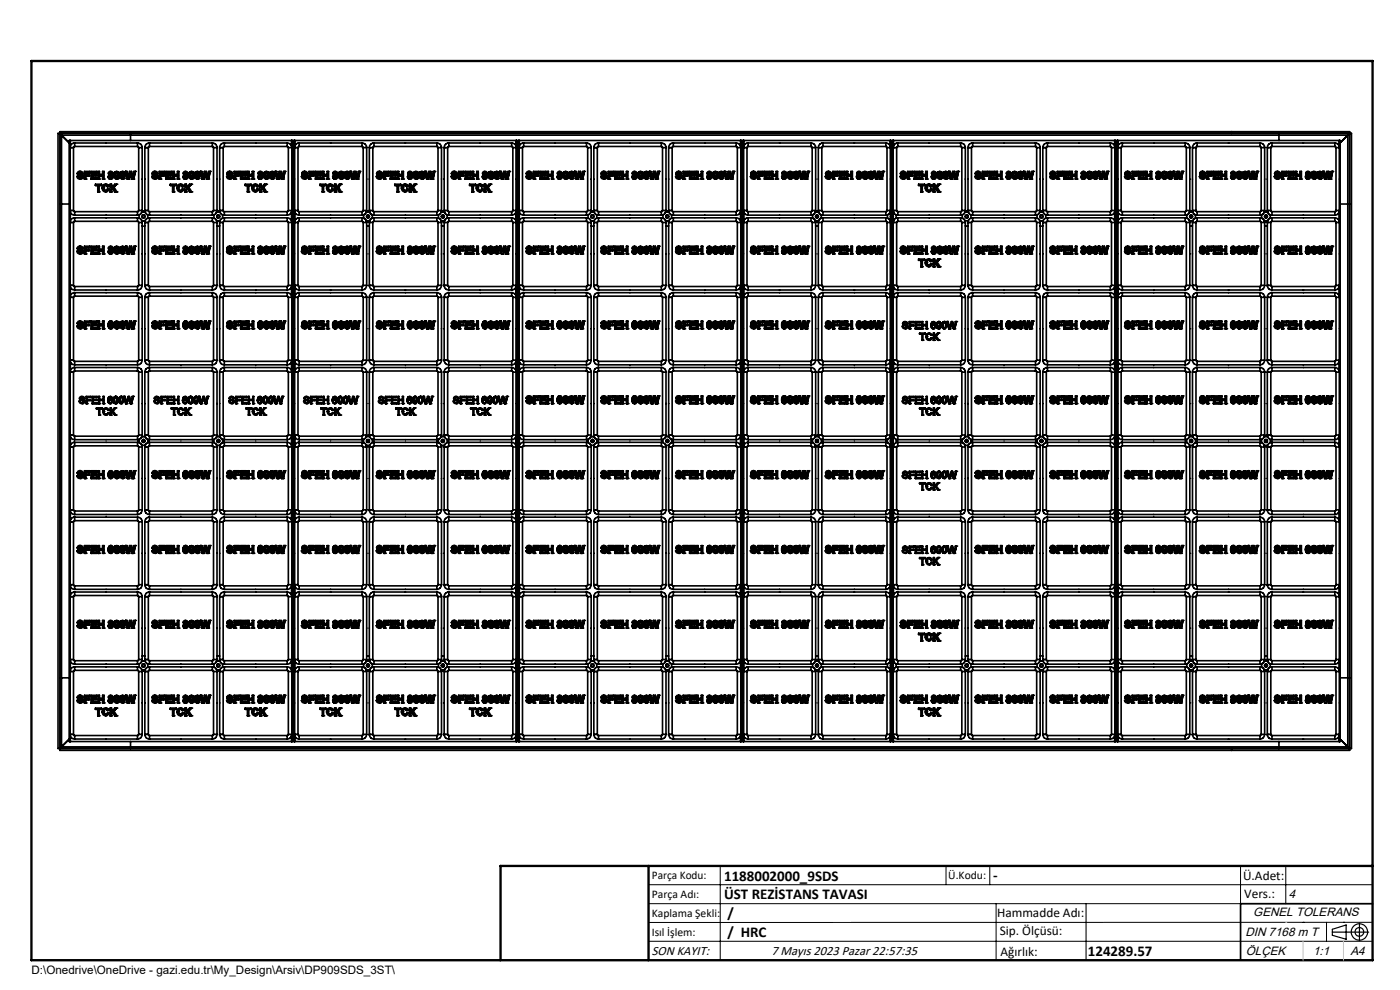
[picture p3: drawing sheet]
<svg xmlns="http://www.w3.org/2000/svg" width="297mm" height="210mm" viewBox="0 0 297 210" stroke-linecap="round" stroke-linejoin="round" font-family="sans-serif">
<defs><g id="words">
<g font-size="3.2">
<text x="153.6" y="186.8">1188002000_9SDS</text>
<text x="153.6" y="190.8">ÜST REZİSTANS TAVASI</text>
<text x="210.7" y="186.6">-</text>
<text x="154.3" y="194.8">/</text>
<text x="154.3" y="198.8">/ HRC</text>
<text x="230.8" y="202.8">124289.57</text>
</g>
<g font-size="2.8">
<text x="263.7" y="186.7">Ü.Adet:</text>
<text x="263.9" y="190.5">Vers.:</text>
<text x="211.5" y="194.5">Hammadde Adı:</text>
<text x="138.3" y="202.6">SON KAYIT:</text>
<text x="163.6" y="202.6">7 Mayıs 2023 Pazar 22:57:35</text>
<text x="212.1" y="198.4">Sip. Ölçüsü:</text>
<text x="212.2" y="202.7">Ağırlık:</text>
</g>
<g font-size="2.6">
<text x="273.4" y="190.4">4</text>
<text x="265.9" y="194.4">GENEL TOLERANS</text>
<text x="264.2" y="198.5">DIN 7168 m T</text>
<text x="264.3" y="202.6">ÖLÇEK</text>
<text x="278.5" y="202.6">1:1</text>
<text x="286.5" y="202.6">A4</text>
</g>
<g font-size="2.5">
<text x="138.3" y="186.4">Parça Kodu:</text>
<text x="138.3" y="190.5">Parça Adı:</text>
<text x="201.2" y="186.5">Ü.Kodu:</text>
<text x="138.3" y="194.5">Kaplama Şekli:</text>
<text x="138.3" y="198.6">Isıl İşlem:</text>
<text x="6.7" y="206.7">D:\Onedrive\OneDrive - gazi.edu.tr\My_Design\Arsiv\DP909SDS_3ST\</text>
</g>
</g></defs>
<path d="M199.5 116.7a.17 .17 0 0 1 .3 0 .17 .17 0 0 1-.3 0zM200.6 116.7a.2 .2 0 0 1 .4 0 .2 .2 0 0 1-.4 0zM199.7 116.9a.2 .2 0 0 1 .4 0 .2 .2 0 0 1-.4 0zM198.5 116.9a.2 .2 0 0 1 .4 0 .2 .2 0 0 1-.4 0zM88.3 85a.2 .2 0 0 1 .4 0 .2 .2 0 0 1-.4 0zM89.5 85a.2 .2 0 0 1 .4 0 .2 .2 0 0 1-.4 0zM88.6 85.2a.17 .17 0 0 1 .3 0 .17 .17 0 0 1-.3 0zM87.4 85.2a.2 .2 0 0 1 .4 0 .2 .2 0 0 1-.4 0zM199.5 85a.17 .17 0 0 1 .3 0 .17 .17 0 0 1-.3 0zM200.6 85a.2 .2 0 0 1 .4 0 .2 .2 0 0 1-.4 0zM199.7 85.2a.2 .2 0 0 1 .4 0 .2 .2 0 0 1-.4 0zM198.5 85.2a.2 .2 0 0 1 .4 0 .2 .2 0 0 1-.4 0zM104.2 85a.2 .2 0 0 1 .4 0 .2 .2 0 0 1-.4 0zM105.4 85a.17 .17 0 0 1 .3 0 .17 .17 0 0 1-.3 0zM104.5 85.2a.17 .17 0 0 1 .3 0 .17 .17 0 0 1-.3 0zM103.3 85.2a.17 .17 0 0 1 .3 0 .17 .17 0 0 1-.3 0zM40.7 85a.2 .2 0 0 1 .4 0 .2 .2 0 0 1-.4 0zM41.9 85a.17 .17 0 0 1 .3 0 .17 .17 0 0 1-.3 0zM41 85.2a.17 .17 0 0 1 .3 0 .17 .17 0 0 1-.3 0zM39.8 85.2a.17 .17 0 0 1 .3 0 .17 .17 0 0 1-.3 0zM24.8 85a.2 .2 0 0 1 .4 0 .2 .2 0 0 1-.4 0zM26 85a.2 .2 0 0 1 .4 0 .2 .2 0 0 1-.4 0zM25.1 85.2a.17 .17 0 0 1 .3 0 .17 .17 0 0 1-.3 0zM23.9 85.2a.2 .2 0 0 1 .4 0 .2 .2 0 0 1-.4 0zM56.6 85a.17 .17 0 0 1 .3 0 .17 .17 0 0 1-.3 0zM57.8 85a.17 .17 0 0 1 .3 0 .17 .17 0 0 1-.3 0zM56.8 85.2a.2 .2 0 0 1 .4 0 .2 .2 0 0 1-.4 0zM55.7 85.2a.17 .17 0 0 1 .3 0 .17 .17 0 0 1-.3 0zM72.5 85a.17 .17 0 0 1 .3 0 .17 .17 0 0 1-.3 0zM73.6 85a.2 .2 0 0 1 .4 0 .2 .2 0 0 1-.4 0zM72.7 85.2a.2 .2 0 0 1 .4 0 .2 .2 0 0 1-.4 0zM71.5 85.2a.2 .2 0 0 1 .4 0 .2 .2 0 0 1-.4 0zM199.5 69.1a.17 .17 0 0 1 .3 0 .17 .17 0 0 1-.3 0zM200.6 69.1a.2 .2 0 0 1 .4 0 .2 .2 0 0 1-.4 0zM199.7 69.3a.2 .2 0 0 1 .4 0 .2 .2 0 0 1-.4 0zM198.5 69.3a.2 .2 0 0 1 .4 0 .2 .2 0 0 1-.4 0zM199.5 100.9a.17 .17 0 0 1 .3 0 .17 .17 0 0 1-.3 0zM200.6 100.9a.2 .2 0 0 1 .4 0 .2 .2 0 0 1-.4 0zM199.7 101.1a.2 .2 0 0 1 .4 0 .2 .2 0 0 1-.4 0zM198.5 101.1a.2 .2 0 0 1 .4 0 .2 .2 0 0 1-.4 0zM103.4 116.7a.2 .2 0 0 1 .4 0 .2 .2 0 0 1-.4 0zM104.7 116.7a.17 .17 0 0 1 .3 0 .17 .17 0 0 1-.3 0zM104.5 116.6a.17 .17 0 0 1 .3 0 .17 .17 0 0 1-.3 0zM105.7 116.6a.2 .2 0 0 1 .4 0 .2 .2 0 0 1-.4 0zM230.4 84.9a.2 .2 0 0 1 .4 0 .2 .2 0 0 1-.4 0zM231.7 84.9a.17 .17 0 0 1 .3 0 .17 .17 0 0 1-.3 0zM231.5 84.9a.17 .17 0 0 1 .3 0 .17 .17 0 0 1-.3 0zM232.7 84.9a.2 .2 0 0 1 .4 0 .2 .2 0 0 1-.4 0zM71.7 116.7a.17 .17 0 0 1 .3 0 .17 .17 0 0 1-.3 0zM72.9 116.7a.2 .2 0 0 1 .4 0 .2 .2 0 0 1-.4 0zM72.7 116.6a.2 .2 0 0 1 .4 0 .2 .2 0 0 1-.4 0zM74 116.6a.17 .17 0 0 1 .3 0 .17 .17 0 0 1-.3 0zM55.8 69.1a.17 .17 0 0 1 .3 0 .17 .17 0 0 1-.3 0zM57 69.1a.2 .2 0 0 1 .4 0 .2 .2 0 0 1-.4 0zM56.8 69a.2 .2 0 0 1 .4 0 .2 .2 0 0 1-.4 0zM58.1 69a.2 .2 0 0 1 .4 0 .2 .2 0 0 1-.4 0zM87.5 69.1a.2 .2 0 0 1 .4 0 .2 .2 0 0 1-.4 0zM88.8 69.1a.17 .17 0 0 1 .3 0 .17 .17 0 0 1-.3 0zM88.6 69a.17 .17 0 0 1 .3 0 .17 .17 0 0 1-.3 0zM89.9 69a.17 .17 0 0 1 .3 0 .17 .17 0 0 1-.3 0zM55.8 100.8a.17 .17 0 0 1 .3 0 .17 .17 0 0 1-.3 0zM57 100.8a.2 .2 0 0 1 .4 0 .2 .2 0 0 1-.4 0zM56.8 100.7a.2 .2 0 0 1 .4 0 .2 .2 0 0 1-.4 0zM58.1 100.7a.2 .2 0 0 1 .4 0 .2 .2 0 0 1-.4 0zM230.4 69.1a.2 .2 0 0 1 .4 0 .2 .2 0 0 1-.4 0zM231.7 69.1a.17 .17 0 0 1 .3 0 .17 .17 0 0 1-.3 0zM231.5 69a.17 .17 0 0 1 .3 0 .17 .17 0 0 1-.3 0zM232.7 69a.2 .2 0 0 1 .4 0 .2 .2 0 0 1-.4 0zM39.9 116.7a.2 .2 0 0 1 .4 0 .2 .2 0 0 1-.4 0zM41.2 116.7a.17 .17 0 0 1 .3 0 .17 .17 0 0 1-.3 0zM41 116.6a.17 .17 0 0 1 .3 0 .17 .17 0 0 1-.3 0zM42.2 116.6a.2 .2 0 0 1 .4 0 .2 .2 0 0 1-.4 0zM87.5 116.7a.2 .2 0 0 1 .4 0 .2 .2 0 0 1-.4 0zM88.8 116.7a.17 .17 0 0 1 .3 0 .17 .17 0 0 1-.3 0zM88.6 116.6a.17 .17 0 0 1 .3 0 .17 .17 0 0 1-.3 0zM89.9 116.6a.17 .17 0 0 1 .3 0 .17 .17 0 0 1-.3 0zM214.5 100.8a.2 .2 0 0 1 .4 0 .2 .2 0 0 1-.4 0zM215.8 100.8a.17 .17 0 0 1 .3 0 .17 .17 0 0 1-.3 0zM215.6 100.7a.17 .17 0 0 1 .3 0 .17 .17 0 0 1-.3 0zM216.9 100.7a.17 .17 0 0 1 .3 0 .17 .17 0 0 1-.3 0zM103.4 100.8a.2 .2 0 0 1 .4 0 .2 .2 0 0 1-.4 0zM104.7 100.8a.17 .17 0 0 1 .3 0 .17 .17 0 0 1-.3 0zM104.5 100.7a.17 .17 0 0 1 .3 0 .17 .17 0 0 1-.3 0zM105.7 100.7a.2 .2 0 0 1 .4 0 .2 .2 0 0 1-.4 0zM24 116.7a.2 .2 0 0 1 .4 0 .2 .2 0 0 1-.4 0zM25.3 116.7a.17 .17 0 0 1 .3 0 .17 .17 0 0 1-.3 0zM25.1 116.6a.17 .17 0 0 1 .3 0 .17 .17 0 0 1-.3 0zM26.4 116.6a.17 .17 0 0 1 .3 0 .17 .17 0 0 1-.3 0zM55.8 116.7a.17 .17 0 0 1 .3 0 .17 .17 0 0 1-.3 0zM57 116.7a.2 .2 0 0 1 .4 0 .2 .2 0 0 1-.4 0zM56.8 116.6a.2 .2 0 0 1 .4 0 .2 .2 0 0 1-.4 0zM58.1 116.6a.2 .2 0 0 1 .4 0 .2 .2 0 0 1-.4 0zM71.7 69.1a.17 .17 0 0 1 .3 0 .17 .17 0 0 1-.3 0zM72.9 69.1a.2 .2 0 0 1 .4 0 .2 .2 0 0 1-.4 0zM72.7 69a.2 .2 0 0 1 .4 0 .2 .2 0 0 1-.4 0zM74 69a.17 .17 0 0 1 .3 0 .17 .17 0 0 1-.3 0zM39.9 69.1a.2 .2 0 0 1 .4 0 .2 .2 0 0 1-.4 0zM41.2 69.1a.17 .17 0 0 1 .3 0 .17 .17 0 0 1-.3 0zM41 69a.17 .17 0 0 1 .3 0 .17 .17 0 0 1-.3 0zM42.2 69a.2 .2 0 0 1 .4 0 .2 .2 0 0 1-.4 0zM103.4 69.1a.2 .2 0 0 1 .4 0 .2 .2 0 0 1-.4 0zM104.7 69.1a.17 .17 0 0 1 .3 0 .17 .17 0 0 1-.3 0zM104.5 69a.17 .17 0 0 1 .3 0 .17 .17 0 0 1-.3 0zM105.7 69a.2 .2 0 0 1 .4 0 .2 .2 0 0 1-.4 0zM24 69.1a.2 .2 0 0 1 .4 0 .2 .2 0 0 1-.4 0zM25.3 69.1a.17 .17 0 0 1 .3 0 .17 .17 0 0 1-.3 0zM25.1 69a.17 .17 0 0 1 .3 0 .17 .17 0 0 1-.3 0zM26.4 69a.17 .17 0 0 1 .3 0 .17 .17 0 0 1-.3 0zM166.9 100.8a.2 .2 0 0 1 .4 0 .2 .2 0 0 1-.4 0zM168.2 100.8a.17 .17 0 0 1 .3 0 .17 .17 0 0 1-.3 0zM168 100.7a.17 .17 0 0 1 .3 0 .17 .17 0 0 1-.3 0zM169.2 100.7a.2 .2 0 0 1 .4 0 .2 .2 0 0 1-.4 0zM182.8 100.8a.17 .17 0 0 1 .3 0 .17 .17 0 0 1-.3 0zM184 100.8a.2 .2 0 0 1 .4 0 .2 .2 0 0 1-.4 0zM183.8 100.7a.2 .2 0 0 1 .4 0 .2 .2 0 0 1-.4 0zM185.1 100.7a.2 .2 0 0 1 .4 0 .2 .2 0 0 1-.4 0zM39.9 100.8a.2 .2 0 0 1 .4 0 .2 .2 0 0 1-.4 0zM41.2 100.8a.17 .17 0 0 1 .3 0 .17 .17 0 0 1-.3 0zM41 100.7a.17 .17 0 0 1 .3 0 .17 .17 0 0 1-.3 0zM42.2 100.7a.2 .2 0 0 1 .4 0 .2 .2 0 0 1-.4 0zM230.4 100.8a.2 .2 0 0 1 .4 0 .2 .2 0 0 1-.4 0zM231.7 100.8a.17 .17 0 0 1 .3 0 .17 .17 0 0 1-.3 0zM231.5 100.7a.17 .17 0 0 1 .3 0 .17 .17 0 0 1-.3 0zM232.7 100.7a.2 .2 0 0 1 .4 0 .2 .2 0 0 1-.4 0zM24 100.8a.2 .2 0 0 1 .4 0 .2 .2 0 0 1-.4 0zM25.3 100.8a.17 .17 0 0 1 .3 0 .17 .17 0 0 1-.3 0zM25.1 100.7a.17 .17 0 0 1 .3 0 .17 .17 0 0 1-.3 0zM26.4 100.7a.17 .17 0 0 1 .3 0 .17 .17 0 0 1-.3 0zM278 69.1a.2 .2 0 0 1 .4 0 .2 .2 0 0 1-.4 0zM279.3 69.1a.17 .17 0 0 1 .3 0 .17 .17 0 0 1-.3 0zM279.1 69a.17 .17 0 0 1 .3 0 .17 .17 0 0 1-.3 0zM280.4 69a.17 .17 0 0 1 .3 0 .17 .17 0 0 1-.3 0zM166.9 84.9a.2 .2 0 0 1 .4 0 .2 .2 0 0 1-.4 0zM168.2 84.9a.17 .17 0 0 1 .3 0 .17 .17 0 0 1-.3 0zM168 84.9a.17 .17 0 0 1 .3 0 .17 .17 0 0 1-.3 0zM169.2 84.9a.2 .2 0 0 1 .4 0 .2 .2 0 0 1-.4 0zM182.8 84.9a.17 .17 0 0 1 .3 0 .17 .17 0 0 1-.3 0zM184 84.9a.2 .2 0 0 1 .4 0 .2 .2 0 0 1-.4 0zM183.8 84.9a.2 .2 0 0 1 .4 0 .2 .2 0 0 1-.4 0zM185.1 84.9a.2 .2 0 0 1 .4 0 .2 .2 0 0 1-.4 0zM278 84.9a.2 .2 0 0 1 .4 0 .2 .2 0 0 1-.4 0zM279.3 84.9a.17 .17 0 0 1 .3 0 .17 .17 0 0 1-.3 0zM279.1 84.9a.17 .17 0 0 1 .3 0 .17 .17 0 0 1-.3 0zM280.4 84.9a.17 .17 0 0 1 .3 0 .17 .17 0 0 1-.3 0zM278 100.8a.2 .2 0 0 1 .4 0 .2 .2 0 0 1-.4 0zM279.3 100.8a.17 .17 0 0 1 .3 0 .17 .17 0 0 1-.3 0zM279.1 100.7a.17 .17 0 0 1 .3 0 .17 .17 0 0 1-.3 0zM280.4 100.7a.17 .17 0 0 1 .3 0 .17 .17 0 0 1-.3 0zM166.9 116.7a.2 .2 0 0 1 .4 0 .2 .2 0 0 1-.4 0zM168.2 116.7a.17 .17 0 0 1 .3 0 .17 .17 0 0 1-.3 0zM168 116.6a.17 .17 0 0 1 .3 0 .17 .17 0 0 1-.3 0zM169.2 116.6a.2 .2 0 0 1 .4 0 .2 .2 0 0 1-.4 0zM182.8 116.7a.17 .17 0 0 1 .3 0 .17 .17 0 0 1-.3 0zM184 116.7a.2 .2 0 0 1 .4 0 .2 .2 0 0 1-.4 0zM183.8 116.6a.2 .2 0 0 1 .4 0 .2 .2 0 0 1-.4 0zM185.1 116.6a.2 .2 0 0 1 .4 0 .2 .2 0 0 1-.4 0zM166.9 69.1a.2 .2 0 0 1 .4 0 .2 .2 0 0 1-.4 0zM168.2 69.1a.17 .17 0 0 1 .3 0 .17 .17 0 0 1-.3 0zM168 69a.17 .17 0 0 1 .3 0 .17 .17 0 0 1-.3 0zM169.2 69a.2 .2 0 0 1 .4 0 .2 .2 0 0 1-.4 0zM262.2 84.9a.17 .17 0 0 1 .3 0 .17 .17 0 0 1-.3 0zM263.4 84.9a.2 .2 0 0 1 .4 0 .2 .2 0 0 1-.4 0zM263.2 84.9a.2 .2 0 0 1 .4 0 .2 .2 0 0 1-.4 0zM264.5 84.9a.17 .17 0 0 1 .3 0 .17 .17 0 0 1-.3 0zM214.5 84.9a.2 .2 0 0 1 .4 0 .2 .2 0 0 1-.4 0zM215.8 84.9a.17 .17 0 0 1 .3 0 .17 .17 0 0 1-.3 0zM215.6 84.9a.17 .17 0 0 1 .3 0 .17 .17 0 0 1-.3 0zM216.9 84.9a.17 .17 0 0 1 .3 0 .17 .17 0 0 1-.3 0zM262.2 100.8a.17 .17 0 0 1 .3 0 .17 .17 0 0 1-.3 0zM263.4 100.8a.2 .2 0 0 1 .4 0 .2 .2 0 0 1-.4 0zM263.2 100.7a.2 .2 0 0 1 .4 0 .2 .2 0 0 1-.4 0zM264.5 100.7a.17 .17 0 0 1 .3 0 .17 .17 0 0 1-.3 0zM87.5 100.8a.2 .2 0 0 1 .4 0 .2 .2 0 0 1-.4 0zM88.8 100.8a.17 .17 0 0 1 .3 0 .17 .17 0 0 1-.3 0zM88.6 100.7a.17 .17 0 0 1 .3 0 .17 .17 0 0 1-.3 0zM89.9 100.7a.17 .17 0 0 1 .3 0 .17 .17 0 0 1-.3 0zM214.5 116.7a.2 .2 0 0 1 .4 0 .2 .2 0 0 1-.4 0zM215.8 116.7a.17 .17 0 0 1 .3 0 .17 .17 0 0 1-.3 0zM215.6 116.6a.17 .17 0 0 1 .3 0 .17 .17 0 0 1-.3 0zM216.9 116.6a.17 .17 0 0 1 .3 0 .17 .17 0 0 1-.3 0zM262.2 116.7a.17 .17 0 0 1 .3 0 .17 .17 0 0 1-.3 0zM263.4 116.7a.2 .2 0 0 1 .4 0 .2 .2 0 0 1-.4 0zM263.2 116.6a.2 .2 0 0 1 .4 0 .2 .2 0 0 1-.4 0zM264.5 116.6a.17 .17 0 0 1 .3 0 .17 .17 0 0 1-.3 0zM246.3 116.7a.17 .17 0 0 1 .3 0 .17 .17 0 0 1-.3 0zM247.5 116.7a.2 .2 0 0 1 .4 0 .2 .2 0 0 1-.4 0zM247.3 116.6a.2 .2 0 0 1 .4 0 .2 .2 0 0 1-.4 0zM248.6 116.6a.2 .2 0 0 1 .4 0 .2 .2 0 0 1-.4 0zM246.3 69.1a.17 .17 0 0 1 .3 0 .17 .17 0 0 1-.3 0zM247.5 69.1a.2 .2 0 0 1 .4 0 .2 .2 0 0 1-.4 0zM247.3 69a.2 .2 0 0 1 .4 0 .2 .2 0 0 1-.4 0zM248.6 69a.2 .2 0 0 1 .4 0 .2 .2 0 0 1-.4 0zM214.5 69.1a.2 .2 0 0 1 .4 0 .2 .2 0 0 1-.4 0zM215.8 69.1a.17 .17 0 0 1 .3 0 .17 .17 0 0 1-.3 0zM215.6 69a.17 .17 0 0 1 .3 0 .17 .17 0 0 1-.3 0zM216.9 69a.17 .17 0 0 1 .3 0 .17 .17 0 0 1-.3 0zM182.8 69.1a.17 .17 0 0 1 .3 0 .17 .17 0 0 1-.3 0zM184 69.1a.2 .2 0 0 1 .4 0 .2 .2 0 0 1-.4 0zM183.8 69a.2 .2 0 0 1 .4 0 .2 .2 0 0 1-.4 0zM185.1 69a.2 .2 0 0 1 .4 0 .2 .2 0 0 1-.4 0zM230.4 116.7a.2 .2 0 0 1 .4 0 .2 .2 0 0 1-.4 0zM231.7 116.7a.17 .17 0 0 1 .3 0 .17 .17 0 0 1-.3 0zM231.5 116.6a.17 .17 0 0 1 .3 0 .17 .17 0 0 1-.3 0zM232.7 116.6a.2 .2 0 0 1 .4 0 .2 .2 0 0 1-.4 0zM262.2 69.1a.17 .17 0 0 1 .3 0 .17 .17 0 0 1-.3 0zM263.4 69.1a.2 .2 0 0 1 .4 0 .2 .2 0 0 1-.4 0zM263.2 69a.2 .2 0 0 1 .4 0 .2 .2 0 0 1-.4 0zM264.5 69a.17 .17 0 0 1 .3 0 .17 .17 0 0 1-.3 0zM135.2 84.9a.17 .17 0 0 1 .3 0 .17 .17 0 0 1-.3 0zM136.4 84.9a.2 .2 0 0 1 .4 0 .2 .2 0 0 1-.4 0zM136.2 84.9a.2 .2 0 0 1 .4 0 .2 .2 0 0 1-.4 0zM137.5 84.9a.17 .17 0 0 1 .3 0 .17 .17 0 0 1-.3 0zM135.2 100.8a.17 .17 0 0 1 .3 0 .17 .17 0 0 1-.3 0zM136.4 100.8a.2 .2 0 0 1 .4 0 .2 .2 0 0 1-.4 0zM136.2 100.7a.2 .2 0 0 1 .4 0 .2 .2 0 0 1-.4 0zM137.5 100.7a.17 .17 0 0 1 .3 0 .17 .17 0 0 1-.3 0zM135.2 116.7a.17 .17 0 0 1 .3 0 .17 .17 0 0 1-.3 0zM136.4 116.7a.2 .2 0 0 1 .4 0 .2 .2 0 0 1-.4 0zM136.2 116.6a.2 .2 0 0 1 .4 0 .2 .2 0 0 1-.4 0zM137.5 116.6a.17 .17 0 0 1 .3 0 .17 .17 0 0 1-.3 0zM119.3 116.7a.17 .17 0 0 1 .3 0 .17 .17 0 0 1-.3 0zM120.5 116.7a.2 .2 0 0 1 .4 0 .2 .2 0 0 1-.4 0zM120.3 116.6a.2 .2 0 0 1 .4 0 .2 .2 0 0 1-.4 0zM121.6 116.6a.2 .2 0 0 1 .4 0 .2 .2 0 0 1-.4 0zM119.3 69.1a.17 .17 0 0 1 .3 0 .17 .17 0 0 1-.3 0zM120.5 69.1a.2 .2 0 0 1 .4 0 .2 .2 0 0 1-.4 0zM120.3 69a.2 .2 0 0 1 .4 0 .2 .2 0 0 1-.4 0zM121.6 69a.2 .2 0 0 1 .4 0 .2 .2 0 0 1-.4 0zM278 116.7a.2 .2 0 0 1 .4 0 .2 .2 0 0 1-.4 0zM279.3 116.7a.17 .17 0 0 1 .3 0 .17 .17 0 0 1-.3 0zM279.1 116.6a.17 .17 0 0 1 .3 0 .17 .17 0 0 1-.3 0zM280.4 116.6a.17 .17 0 0 1 .3 0 .17 .17 0 0 1-.3 0zM246.3 100.8a.17 .17 0 0 1 .3 0 .17 .17 0 0 1-.3 0zM247.5 100.8a.2 .2 0 0 1 .4 0 .2 .2 0 0 1-.4 0zM247.3 100.7a.2 .2 0 0 1 .4 0 .2 .2 0 0 1-.4 0zM248.6 100.7a.2 .2 0 0 1 .4 0 .2 .2 0 0 1-.4 0zM246.3 84.9a.17 .17 0 0 1 .3 0 .17 .17 0 0 1-.3 0zM247.5 84.9a.2 .2 0 0 1 .4 0 .2 .2 0 0 1-.4 0zM247.3 84.9a.2 .2 0 0 1 .4 0 .2 .2 0 0 1-.4 0zM248.6 84.9a.2 .2 0 0 1 .4 0 .2 .2 0 0 1-.4 0zM71.7 100.8a.17 .17 0 0 1 .3 0 .17 .17 0 0 1-.3 0zM72.9 100.8a.2 .2 0 0 1 .4 0 .2 .2 0 0 1-.4 0zM72.7 100.7a.2 .2 0 0 1 .4 0 .2 .2 0 0 1-.4 0zM74 100.7a.17 .17 0 0 1 .3 0 .17 .17 0 0 1-.3 0zM151 69.1a.2 .2 0 0 1 .4 0 .2 .2 0 0 1-.4 0zM152.3 69.1a.17 .17 0 0 1 .3 0 .17 .17 0 0 1-.3 0zM152.1 69a.17 .17 0 0 1 .3 0 .17 .17 0 0 1-.3 0zM153.4 69a.17 .17 0 0 1 .3 0 .17 .17 0 0 1-.3 0zM135.2 69.1a.17 .17 0 0 1 .3 0 .17 .17 0 0 1-.3 0zM136.4 69.1a.2 .2 0 0 1 .4 0 .2 .2 0 0 1-.4 0zM136.2 69a.2 .2 0 0 1 .4 0 .2 .2 0 0 1-.4 0zM137.5 69a.17 .17 0 0 1 .3 0 .17 .17 0 0 1-.3 0zM151 116.7a.2 .2 0 0 1 .4 0 .2 .2 0 0 1-.4 0zM152.3 116.7a.17 .17 0 0 1 .3 0 .17 .17 0 0 1-.3 0zM152.1 116.6a.17 .17 0 0 1 .3 0 .17 .17 0 0 1-.3 0zM153.4 116.6a.17 .17 0 0 1 .3 0 .17 .17 0 0 1-.3 0zM151 84.9a.2 .2 0 0 1 .4 0 .2 .2 0 0 1-.4 0zM152.3 84.9a.17 .17 0 0 1 .3 0 .17 .17 0 0 1-.3 0zM152.1 84.9a.17 .17 0 0 1 .3 0 .17 .17 0 0 1-.3 0zM153.4 84.9a.17 .17 0 0 1 .3 0 .17 .17 0 0 1-.3 0zM151 100.8a.2 .2 0 0 1 .4 0 .2 .2 0 0 1-.4 0zM152.3 100.8a.17 .17 0 0 1 .3 0 .17 .17 0 0 1-.3 0zM152.1 100.7a.17 .17 0 0 1 .3 0 .17 .17 0 0 1-.3 0zM153.4 100.7a.17 .17 0 0 1 .3 0 .17 .17 0 0 1-.3 0zM119.3 100.8a.17 .17 0 0 1 .3 0 .17 .17 0 0 1-.3 0zM120.5 100.8a.2 .2 0 0 1 .4 0 .2 .2 0 0 1-.4 0zM120.3 100.7a.2 .2 0 0 1 .4 0 .2 .2 0 0 1-.4 0zM121.6 100.7a.2 .2 0 0 1 .4 0 .2 .2 0 0 1-.4 0zM119.3 84.9a.17 .17 0 0 1 .3 0 .17 .17 0 0 1-.3 0zM120.5 84.9a.2 .2 0 0 1 .4 0 .2 .2 0 0 1-.4 0zM120.3 84.9a.2 .2 0 0 1 .4 0 .2 .2 0 0 1-.4 0zM121.6 84.9a.2 .2 0 0 1 .4 0 .2 .2 0 0 1-.4 0zM119.3 148.4a.17 .17 0 0 1 .3 0 .17 .17 0 0 1-.3 0zM120.5 148.4a.2 .2 0 0 1 .4 0 .2 .2 0 0 1-.4 0zM120.3 148.4a.2 .2 0 0 1 .4 0 .2 .2 0 0 1-.4 0zM121.6 148.4a.2 .2 0 0 1 .4 0 .2 .2 0 0 1-.4 0zM119.3 132.6a.17 .17 0 0 1 .3 0 .17 .17 0 0 1-.3 0zM120.5 132.6a.2 .2 0 0 1 .4 0 .2 .2 0 0 1-.4 0zM120.3 132.5a.2 .2 0 0 1 .4 0 .2 .2 0 0 1-.4 0zM121.6 132.5a.2 .2 0 0 1 .4 0 .2 .2 0 0 1-.4 0zM135.2 148.4a.17 .17 0 0 1 .3 0 .17 .17 0 0 1-.3 0zM136.4 148.4a.2 .2 0 0 1 .4 0 .2 .2 0 0 1-.4 0zM136.2 148.4a.2 .2 0 0 1 .4 0 .2 .2 0 0 1-.4 0zM137.5 148.4a.17 .17 0 0 1 .3 0 .17 .17 0 0 1-.3 0zM135.2 132.6a.17 .17 0 0 1 .3 0 .17 .17 0 0 1-.3 0zM136.4 132.6a.2 .2 0 0 1 .4 0 .2 .2 0 0 1-.4 0zM136.2 132.5a.2 .2 0 0 1 .4 0 .2 .2 0 0 1-.4 0zM137.5 132.5a.17 .17 0 0 1 .3 0 .17 .17 0 0 1-.3 0zM151 148.4a.2 .2 0 0 1 .4 0 .2 .2 0 0 1-.4 0zM152.3 148.4a.17 .17 0 0 1 .3 0 .17 .17 0 0 1-.3 0zM152.1 148.4a.17 .17 0 0 1 .3 0 .17 .17 0 0 1-.3 0zM153.4 148.4a.17 .17 0 0 1 .3 0 .17 .17 0 0 1-.3 0zM119.3 53.2a.17 .17 0 0 1 .3 0 .17 .17 0 0 1-.3 0zM120.5 53.2a.2 .2 0 0 1 .4 0 .2 .2 0 0 1-.4 0zM120.3 53.1a.2 .2 0 0 1 .4 0 .2 .2 0 0 1-.4 0zM121.6 53.1a.2 .2 0 0 1 .4 0 .2 .2 0 0 1-.4 0zM151 37.3a.2 .2 0 0 1 .4 0 .2 .2 0 0 1-.4 0zM152.3 37.3a.17 .17 0 0 1 .3 0 .17 .17 0 0 1-.3 0zM152.1 37.2a.17 .17 0 0 1 .3 0 .17 .17 0 0 1-.3 0zM153.4 37.2a.17 .17 0 0 1 .3 0 .17 .17 0 0 1-.3 0zM151 132.6a.2 .2 0 0 1 .4 0 .2 .2 0 0 1-.4 0zM152.3 132.6a.17 .17 0 0 1 .3 0 .17 .17 0 0 1-.3 0zM152.1 132.5a.17 .17 0 0 1 .3 0 .17 .17 0 0 1-.3 0zM153.4 132.5a.17 .17 0 0 1 .3 0 .17 .17 0 0 1-.3 0zM151 53.2a.2 .2 0 0 1 .4 0 .2 .2 0 0 1-.4 0zM152.3 53.2a.17 .17 0 0 1 .3 0 .17 .17 0 0 1-.3 0zM152.1 53.1a.17 .17 0 0 1 .3 0 .17 .17 0 0 1-.3 0zM153.4 53.1a.17 .17 0 0 1 .3 0 .17 .17 0 0 1-.3 0zM71.7 132.6a.17 .17 0 0 1 .3 0 .17 .17 0 0 1-.3 0zM72.9 132.6a.2 .2 0 0 1 .4 0 .2 .2 0 0 1-.4 0zM72.7 132.5a.2 .2 0 0 1 .4 0 .2 .2 0 0 1-.4 0zM74 132.5a.17 .17 0 0 1 .3 0 .17 .17 0 0 1-.3 0zM135.2 53.2a.17 .17 0 0 1 .3 0 .17 .17 0 0 1-.3 0zM136.4 53.2a.2 .2 0 0 1 .4 0 .2 .2 0 0 1-.4 0zM136.2 53.1a.2 .2 0 0 1 .4 0 .2 .2 0 0 1-.4 0zM137.5 53.1a.17 .17 0 0 1 .3 0 .17 .17 0 0 1-.3 0zM135.2 37.3a.17 .17 0 0 1 .3 0 .17 .17 0 0 1-.3 0zM136.4 37.3a.2 .2 0 0 1 .4 0 .2 .2 0 0 1-.4 0zM136.2 37.2a.2 .2 0 0 1 .4 0 .2 .2 0 0 1-.4 0zM137.5 37.2a.17 .17 0 0 1 .3 0 .17 .17 0 0 1-.3 0zM119.3 37.3a.17 .17 0 0 1 .3 0 .17 .17 0 0 1-.3 0zM120.5 37.3a.2 .2 0 0 1 .4 0 .2 .2 0 0 1-.4 0zM120.3 37.2a.2 .2 0 0 1 .4 0 .2 .2 0 0 1-.4 0zM121.6 37.2a.2 .2 0 0 1 .4 0 .2 .2 0 0 1-.4 0zM230.4 132.6a.2 .2 0 0 1 .4 0 .2 .2 0 0 1-.4 0zM231.7 132.6a.17 .17 0 0 1 .3 0 .17 .17 0 0 1-.3 0zM231.5 132.5a.17 .17 0 0 1 .3 0 .17 .17 0 0 1-.3 0zM232.7 132.5a.2 .2 0 0 1 .4 0 .2 .2 0 0 1-.4 0zM246.3 53.2a.17 .17 0 0 1 .3 0 .17 .17 0 0 1-.3 0zM247.5 53.2a.2 .2 0 0 1 .4 0 .2 .2 0 0 1-.4 0zM247.3 53.1a.2 .2 0 0 1 .4 0 .2 .2 0 0 1-.4 0zM248.6 53.1a.2 .2 0 0 1 .4 0 .2 .2 0 0 1-.4 0zM278 132.6a.2 .2 0 0 1 .4 0 .2 .2 0 0 1-.4 0zM279.3 132.6a.17 .17 0 0 1 .3 0 .17 .17 0 0 1-.3 0zM279.1 132.5a.17 .17 0 0 1 .3 0 .17 .17 0 0 1-.3 0zM280.4 132.5a.17 .17 0 0 1 .3 0 .17 .17 0 0 1-.3 0zM262.2 53.2a.17 .17 0 0 1 .3 0 .17 .17 0 0 1-.3 0zM263.4 53.2a.2 .2 0 0 1 .4 0 .2 .2 0 0 1-.4 0zM263.2 53.1a.2 .2 0 0 1 .4 0 .2 .2 0 0 1-.4 0zM264.5 53.1a.17 .17 0 0 1 .3 0 .17 .17 0 0 1-.3 0zM262.2 37.3a.17 .17 0 0 1 .3 0 .17 .17 0 0 1-.3 0zM263.4 37.3a.2 .2 0 0 1 .4 0 .2 .2 0 0 1-.4 0zM263.2 37.2a.2 .2 0 0 1 .4 0 .2 .2 0 0 1-.4 0zM264.5 37.2a.17 .17 0 0 1 .3 0 .17 .17 0 0 1-.3 0zM246.3 37.3a.17 .17 0 0 1 .3 0 .17 .17 0 0 1-.3 0zM247.5 37.3a.2 .2 0 0 1 .4 0 .2 .2 0 0 1-.4 0zM247.3 37.2a.2 .2 0 0 1 .4 0 .2 .2 0 0 1-.4 0zM248.6 37.2a.2 .2 0 0 1 .4 0 .2 .2 0 0 1-.4 0zM166.9 53.2a.2 .2 0 0 1 .4 0 .2 .2 0 0 1-.4 0zM168.2 53.2a.17 .17 0 0 1 .3 0 .17 .17 0 0 1-.3 0zM168 53.1a.17 .17 0 0 1 .3 0 .17 .17 0 0 1-.3 0zM169.2 53.1a.2 .2 0 0 1 .4 0 .2 .2 0 0 1-.4 0zM230.4 148.4a.2 .2 0 0 1 .4 0 .2 .2 0 0 1-.4 0zM231.7 148.4a.17 .17 0 0 1 .3 0 .17 .17 0 0 1-.3 0zM231.5 148.4a.17 .17 0 0 1 .3 0 .17 .17 0 0 1-.3 0zM232.7 148.4a.2 .2 0 0 1 .4 0 .2 .2 0 0 1-.4 0zM278 148.4a.2 .2 0 0 1 .4 0 .2 .2 0 0 1-.4 0zM279.3 148.4a.17 .17 0 0 1 .3 0 .17 .17 0 0 1-.3 0zM279.1 148.4a.17 .17 0 0 1 .3 0 .17 .17 0 0 1-.3 0zM280.4 148.4a.17 .17 0 0 1 .3 0 .17 .17 0 0 1-.3 0zM214.5 53.2a.2 .2 0 0 1 .4 0 .2 .2 0 0 1-.4 0zM215.8 53.2a.17 .17 0 0 1 .3 0 .17 .17 0 0 1-.3 0zM215.6 53.1a.17 .17 0 0 1 .3 0 .17 .17 0 0 1-.3 0zM216.9 53.1a.17 .17 0 0 1 .3 0 .17 .17 0 0 1-.3 0zM182.8 53.2a.17 .17 0 0 1 .3 0 .17 .17 0 0 1-.3 0zM184 53.2a.2 .2 0 0 1 .4 0 .2 .2 0 0 1-.4 0zM183.8 53.1a.2 .2 0 0 1 .4 0 .2 .2 0 0 1-.4 0zM185.1 53.1a.2 .2 0 0 1 .4 0 .2 .2 0 0 1-.4 0zM166.9 132.6a.2 .2 0 0 1 .4 0 .2 .2 0 0 1-.4 0zM168.2 132.6a.17 .17 0 0 1 .3 0 .17 .17 0 0 1-.3 0zM168 132.5a.17 .17 0 0 1 .3 0 .17 .17 0 0 1-.3 0zM169.2 132.5a.2 .2 0 0 1 .4 0 .2 .2 0 0 1-.4 0zM182.8 132.6a.17 .17 0 0 1 .3 0 .17 .17 0 0 1-.3 0zM184 132.6a.2 .2 0 0 1 .4 0 .2 .2 0 0 1-.4 0zM183.8 132.5a.2 .2 0 0 1 .4 0 .2 .2 0 0 1-.4 0zM185.1 132.5a.2 .2 0 0 1 .4 0 .2 .2 0 0 1-.4 0zM214.5 37.3a.2 .2 0 0 1 .4 0 .2 .2 0 0 1-.4 0zM215.8 37.3a.17 .17 0 0 1 .3 0 .17 .17 0 0 1-.3 0zM215.6 37.2a.17 .17 0 0 1 .3 0 .17 .17 0 0 1-.3 0zM216.9 37.2a.17 .17 0 0 1 .3 0 .17 .17 0 0 1-.3 0zM166.9 148.4a.2 .2 0 0 1 .4 0 .2 .2 0 0 1-.4 0zM168.2 148.4a.17 .17 0 0 1 .3 0 .17 .17 0 0 1-.3 0zM168 148.4a.17 .17 0 0 1 .3 0 .17 .17 0 0 1-.3 0zM169.2 148.4a.2 .2 0 0 1 .4 0 .2 .2 0 0 1-.4 0zM182.8 148.4a.17 .17 0 0 1 .3 0 .17 .17 0 0 1-.3 0zM184 148.4a.2 .2 0 0 1 .4 0 .2 .2 0 0 1-.4 0zM183.8 148.4a.2 .2 0 0 1 .4 0 .2 .2 0 0 1-.4 0zM185.1 148.4a.2 .2 0 0 1 .4 0 .2 .2 0 0 1-.4 0zM214.5 148.4a.2 .2 0 0 1 .4 0 .2 .2 0 0 1-.4 0zM215.8 148.4a.17 .17 0 0 1 .3 0 .17 .17 0 0 1-.3 0zM215.6 148.4a.17 .17 0 0 1 .3 0 .17 .17 0 0 1-.3 0zM216.9 148.4a.17 .17 0 0 1 .3 0 .17 .17 0 0 1-.3 0zM182.8 37.3a.17 .17 0 0 1 .3 0 .17 .17 0 0 1-.3 0zM184 37.3a.2 .2 0 0 1 .4 0 .2 .2 0 0 1-.4 0zM183.8 37.2a.2 .2 0 0 1 .4 0 .2 .2 0 0 1-.4 0zM185.1 37.2a.2 .2 0 0 1 .4 0 .2 .2 0 0 1-.4 0zM71.7 53.2a.17 .17 0 0 1 .3 0 .17 .17 0 0 1-.3 0zM72.9 53.2a.2 .2 0 0 1 .4 0 .2 .2 0 0 1-.4 0zM72.7 53.1a.2 .2 0 0 1 .4 0 .2 .2 0 0 1-.4 0zM74 53.1a.17 .17 0 0 1 .3 0 .17 .17 0 0 1-.3 0zM166.9 37.3a.2 .2 0 0 1 .4 0 .2 .2 0 0 1-.4 0zM168.2 37.3a.17 .17 0 0 1 .3 0 .17 .17 0 0 1-.3 0zM168 37.2a.17 .17 0 0 1 .3 0 .17 .17 0 0 1-.3 0zM169.2 37.2a.2 .2 0 0 1 .4 0 .2 .2 0 0 1-.4 0zM87.5 53.2a.2 .2 0 0 1 .4 0 .2 .2 0 0 1-.4 0zM88.8 53.2a.17 .17 0 0 1 .3 0 .17 .17 0 0 1-.3 0zM88.6 53.1a.17 .17 0 0 1 .3 0 .17 .17 0 0 1-.3 0zM89.9 53.1a.17 .17 0 0 1 .3 0 .17 .17 0 0 1-.3 0zM103.4 132.6a.2 .2 0 0 1 .4 0 .2 .2 0 0 1-.4 0zM104.7 132.6a.17 .17 0 0 1 .3 0 .17 .17 0 0 1-.3 0zM104.5 132.5a.17 .17 0 0 1 .3 0 .17 .17 0 0 1-.3 0zM105.7 132.5a.2 .2 0 0 1 .4 0 .2 .2 0 0 1-.4 0zM230.4 53.2a.2 .2 0 0 1 .4 0 .2 .2 0 0 1-.4 0zM231.7 53.2a.17 .17 0 0 1 .3 0 .17 .17 0 0 1-.3 0zM231.5 53.1a.17 .17 0 0 1 .3 0 .17 .17 0 0 1-.3 0zM232.7 53.1a.2 .2 0 0 1 .4 0 .2 .2 0 0 1-.4 0zM230.4 37.3a.2 .2 0 0 1 .4 0 .2 .2 0 0 1-.4 0zM231.7 37.3a.17 .17 0 0 1 .3 0 .17 .17 0 0 1-.3 0zM231.5 37.2a.17 .17 0 0 1 .3 0 .17 .17 0 0 1-.3 0zM232.7 37.2a.2 .2 0 0 1 .4 0 .2 .2 0 0 1-.4 0zM55.8 53.2a.17 .17 0 0 1 .3 0 .17 .17 0 0 1-.3 0zM57 53.2a.2 .2 0 0 1 .4 0 .2 .2 0 0 1-.4 0zM56.8 53.1a.2 .2 0 0 1 .4 0 .2 .2 0 0 1-.4 0zM58.1 53.1a.2 .2 0 0 1 .4 0 .2 .2 0 0 1-.4 0zM87.5 132.6a.2 .2 0 0 1 .4 0 .2 .2 0 0 1-.4 0zM88.8 132.6a.17 .17 0 0 1 .3 0 .17 .17 0 0 1-.3 0zM88.6 132.5a.17 .17 0 0 1 .3 0 .17 .17 0 0 1-.3 0zM89.9 132.5a.17 .17 0 0 1 .3 0 .17 .17 0 0 1-.3 0zM39.9 132.6a.2 .2 0 0 1 .4 0 .2 .2 0 0 1-.4 0zM41.2 132.6a.17 .17 0 0 1 .3 0 .17 .17 0 0 1-.3 0zM41 132.5a.17 .17 0 0 1 .3 0 .17 .17 0 0 1-.3 0zM42.2 132.5a.2 .2 0 0 1 .4 0 .2 .2 0 0 1-.4 0zM55.8 132.6a.17 .17 0 0 1 .3 0 .17 .17 0 0 1-.3 0zM57 132.6a.2 .2 0 0 1 .4 0 .2 .2 0 0 1-.4 0zM56.8 132.5a.2 .2 0 0 1 .4 0 .2 .2 0 0 1-.4 0zM58.1 132.5a.2 .2 0 0 1 .4 0 .2 .2 0 0 1-.4 0zM39.9 53.2a.2 .2 0 0 1 .4 0 .2 .2 0 0 1-.4 0zM41.2 53.2a.17 .17 0 0 1 .3 0 .17 .17 0 0 1-.3 0zM41 53.1a.17 .17 0 0 1 .3 0 .17 .17 0 0 1-.3 0zM42.2 53.1a.2 .2 0 0 1 .4 0 .2 .2 0 0 1-.4 0zM24 53.2a.2 .2 0 0 1 .4 0 .2 .2 0 0 1-.4 0zM25.3 53.2a.17 .17 0 0 1 .3 0 .17 .17 0 0 1-.3 0zM25.1 53.1a.17 .17 0 0 1 .3 0 .17 .17 0 0 1-.3 0zM26.4 53.1a.17 .17 0 0 1 .3 0 .17 .17 0 0 1-.3 0zM24 132.6a.2 .2 0 0 1 .4 0 .2 .2 0 0 1-.4 0zM25.3 132.6a.17 .17 0 0 1 .3 0 .17 .17 0 0 1-.3 0zM25.1 132.5a.17 .17 0 0 1 .3 0 .17 .17 0 0 1-.3 0zM26.4 132.5a.17 .17 0 0 1 .3 0 .17 .17 0 0 1-.3 0zM278 53.2a.2 .2 0 0 1 .4 0 .2 .2 0 0 1-.4 0zM279.3 53.2a.17 .17 0 0 1 .3 0 .17 .17 0 0 1-.3 0zM279.1 53.1a.17 .17 0 0 1 .3 0 .17 .17 0 0 1-.3 0zM280.4 53.1a.17 .17 0 0 1 .3 0 .17 .17 0 0 1-.3 0zM103.4 53.2a.2 .2 0 0 1 .4 0 .2 .2 0 0 1-.4 0zM104.7 53.2a.17 .17 0 0 1 .3 0 .17 .17 0 0 1-.3 0zM104.5 53.1a.17 .17 0 0 1 .3 0 .17 .17 0 0 1-.3 0zM105.7 53.1a.2 .2 0 0 1 .4 0 .2 .2 0 0 1-.4 0zM278 37.3a.2 .2 0 0 1 .4 0 .2 .2 0 0 1-.4 0zM279.3 37.3a.17 .17 0 0 1 .3 0 .17 .17 0 0 1-.3 0zM279.1 37.2a.17 .17 0 0 1 .3 0 .17 .17 0 0 1-.3 0zM280.4 37.2a.17 .17 0 0 1 .3 0 .17 .17 0 0 1-.3 0zM262.2 148.4a.17 .17 0 0 1 .3 0 .17 .17 0 0 1-.3 0zM263.4 148.4a.2 .2 0 0 1 .4 0 .2 .2 0 0 1-.4 0zM263.2 148.4a.2 .2 0 0 1 .4 0 .2 .2 0 0 1-.4 0zM264.5 148.4a.17 .17 0 0 1 .3 0 .17 .17 0 0 1-.3 0zM246.3 148.4a.17 .17 0 0 1 .3 0 .17 .17 0 0 1-.3 0zM247.5 148.4a.2 .2 0 0 1 .4 0 .2 .2 0 0 1-.4 0zM247.3 148.4a.2 .2 0 0 1 .4 0 .2 .2 0 0 1-.4 0zM248.6 148.4a.2 .2 0 0 1 .4 0 .2 .2 0 0 1-.4 0zM246.3 132.6a.17 .17 0 0 1 .3 0 .17 .17 0 0 1-.3 0zM247.5 132.6a.2 .2 0 0 1 .4 0 .2 .2 0 0 1-.4 0zM247.3 132.5a.2 .2 0 0 1 .4 0 .2 .2 0 0 1-.4 0zM248.6 132.5a.2 .2 0 0 1 .4 0 .2 .2 0 0 1-.4 0zM262.2 132.6a.17 .17 0 0 1 .3 0 .17 .17 0 0 1-.3 0zM263.4 132.6a.2 .2 0 0 1 .4 0 .2 .2 0 0 1-.4 0zM263.2 132.5a.2 .2 0 0 1 .4 0 .2 .2 0 0 1-.4 0zM264.5 132.5a.17 .17 0 0 1 .3 0 .17 .17 0 0 1-.3 0zM214.5 132.6a.2 .2 0 0 1 .4 0 .2 .2 0 0 1-.4 0zM215.8 132.6a.17 .17 0 0 1 .3 0 .17 .17 0 0 1-.3 0zM215.6 132.5a.17 .17 0 0 1 .3 0 .17 .17 0 0 1-.3 0zM216.9 132.5a.17 .17 0 0 1 .3 0 .17 .17 0 0 1-.3 0zM103.4 37.3a.2 .2 0 0 1 .4 0 .2 .2 0 0 1-.4 0zM104.7 37.3a.17 .17 0 0 1 .3 0 .17 .17 0 0 1-.3 0zM104.5 37.2a.17 .17 0 0 1 .3 0 .17 .17 0 0 1-.3 0zM105.7 37.2a.2 .2 0 0 1 .4 0 .2 .2 0 0 1-.4 0zM71.7 148.4a.17 .17 0 0 1 .3 0 .17 .17 0 0 1-.3 0zM72.9 148.4a.2 .2 0 0 1 .4 0 .2 .2 0 0 1-.4 0zM72.7 148.4a.2 .2 0 0 1 .4 0 .2 .2 0 0 1-.4 0zM74 148.4a.17 .17 0 0 1 .3 0 .17 .17 0 0 1-.3 0zM198.7 148.4a.17 .17 0 0 1 .3 0 .17 .17 0 0 1-.3 0zM199.9 148.4a.2 .2 0 0 1 .4 0 .2 .2 0 0 1-.4 0zM199.7 148.4a.2 .2 0 0 1 .4 0 .2 .2 0 0 1-.4 0zM201 148.4a.17 .17 0 0 1 .3 0 .17 .17 0 0 1-.3 0zM24 148.4a.2 .2 0 0 1 .4 0 .2 .2 0 0 1-.4 0zM25.3 148.4a.17 .17 0 0 1 .3 0 .17 .17 0 0 1-.3 0zM25.1 148.4a.17 .17 0 0 1 .3 0 .17 .17 0 0 1-.3 0zM26.4 148.4a.17 .17 0 0 1 .3 0 .17 .17 0 0 1-.3 0zM39.9 37.3a.2 .2 0 0 1 .4 0 .2 .2 0 0 1-.4 0zM41.2 37.3a.17 .17 0 0 1 .3 0 .17 .17 0 0 1-.3 0zM41 37.2a.17 .17 0 0 1 .3 0 .17 .17 0 0 1-.3 0zM42.2 37.2a.2 .2 0 0 1 .4 0 .2 .2 0 0 1-.4 0zM24 37.3a.2 .2 0 0 1 .4 0 .2 .2 0 0 1-.4 0zM25.3 37.3a.17 .17 0 0 1 .3 0 .17 .17 0 0 1-.3 0zM25.1 37.2a.17 .17 0 0 1 .3 0 .17 .17 0 0 1-.3 0zM26.4 37.2a.17 .17 0 0 1 .3 0 .17 .17 0 0 1-.3 0zM55.8 148.4a.17 .17 0 0 1 .3 0 .17 .17 0 0 1-.3 0zM57 148.4a.2 .2 0 0 1 .4 0 .2 .2 0 0 1-.4 0zM56.8 148.4a.2 .2 0 0 1 .4 0 .2 .2 0 0 1-.4 0zM58.1 148.4a.2 .2 0 0 1 .4 0 .2 .2 0 0 1-.4 0zM87.5 148.4a.2 .2 0 0 1 .4 0 .2 .2 0 0 1-.4 0zM88.8 148.4a.17 .17 0 0 1 .3 0 .17 .17 0 0 1-.3 0zM88.6 148.4a.17 .17 0 0 1 .3 0 .17 .17 0 0 1-.3 0zM89.9 148.4a.17 .17 0 0 1 .3 0 .17 .17 0 0 1-.3 0zM39.9 148.4a.2 .2 0 0 1 .4 0 .2 .2 0 0 1-.4 0zM41.2 148.4a.17 .17 0 0 1 .3 0 .17 .17 0 0 1-.3 0zM41 148.4a.17 .17 0 0 1 .3 0 .17 .17 0 0 1-.3 0zM42.2 148.4a.2 .2 0 0 1 .4 0 .2 .2 0 0 1-.4 0zM103.4 148.4a.2 .2 0 0 1 .4 0 .2 .2 0 0 1-.4 0zM104.7 148.4a.17 .17 0 0 1 .3 0 .17 .17 0 0 1-.3 0zM104.5 148.4a.17 .17 0 0 1 .3 0 .17 .17 0 0 1-.3 0zM105.7 148.4a.2 .2 0 0 1 .4 0 .2 .2 0 0 1-.4 0zM71.7 37.3a.17 .17 0 0 1 .3 0 .17 .17 0 0 1-.3 0zM72.9 37.3a.2 .2 0 0 1 .4 0 .2 .2 0 0 1-.4 0zM72.7 37.2a.2 .2 0 0 1 .4 0 .2 .2 0 0 1-.4 0zM74 37.2a.17 .17 0 0 1 .3 0 .17 .17 0 0 1-.3 0zM198.7 132.6a.17 .17 0 0 1 .3 0 .17 .17 0 0 1-.3 0zM199.9 132.6a.2 .2 0 0 1 .4 0 .2 .2 0 0 1-.4 0zM199.7 132.5a.2 .2 0 0 1 .4 0 .2 .2 0 0 1-.4 0zM201 132.5a.17 .17 0 0 1 .3 0 .17 .17 0 0 1-.3 0zM55.8 37.3a.17 .17 0 0 1 .3 0 .17 .17 0 0 1-.3 0zM57 37.3a.2 .2 0 0 1 .4 0 .2 .2 0 0 1-.4 0zM56.8 37.2a.2 .2 0 0 1 .4 0 .2 .2 0 0 1-.4 0zM58.1 37.2a.2 .2 0 0 1 .4 0 .2 .2 0 0 1-.4 0zM198.7 37.3a.17 .17 0 0 1 .3 0 .17 .17 0 0 1-.3 0zM199.9 37.3a.2 .2 0 0 1 .4 0 .2 .2 0 0 1-.4 0zM199.7 37.2a.2 .2 0 0 1 .4 0 .2 .2 0 0 1-.4 0zM201 37.2a.17 .17 0 0 1 .3 0 .17 .17 0 0 1-.3 0zM87.5 37.3a.2 .2 0 0 1 .4 0 .2 .2 0 0 1-.4 0zM88.8 37.3a.17 .17 0 0 1 .3 0 .17 .17 0 0 1-.3 0zM88.6 37.2a.17 .17 0 0 1 .3 0 .17 .17 0 0 1-.3 0zM89.9 37.2a.17 .17 0 0 1 .3 0 .17 .17 0 0 1-.3 0zM198.7 53.2a.17 .17 0 0 1 .3 0 .17 .17 0 0 1-.3 0zM199.9 53.2a.2 .2 0 0 1 .4 0 .2 .2 0 0 1-.4 0zM199.7 53.1a.2 .2 0 0 1 .4 0 .2 .2 0 0 1-.4 0zM201 53.1a.17 .17 0 0 1 .3 0 .17 .17 0 0 1-.3 0zM197 119.8a.17 .17 0 0 1 .3 0 .17 .17 0 0 1-.3 0zM197.6 119.3a.17 .17 0 0 1 .3 0 .17 .17 0 0 1-.3 0zM196.3 119a.17 .17 0 0 1 .3 0 .17 .17 0 0 1-.3 0zM195.4 119.8a.2 .2 0 0 1 .4 0 .2 .2 0 0 1-.4 0zM195.6 119.8a.2 .2 0 0 1 .4 0 .2 .2 0 0 1-.4 0zM198.8 119.8a.17 .17 0 0 1 .3 0 .17 .17 0 0 1-.3 0zM199.1 119.8a.17 .17 0 0 1 .3 0 .17 .17 0 0 1-.3 0zM198.3 119.1a.17 .17 0 0 1 .3 0 .17 .17 0 0 1-.3 0zM198.1 119.8a.17 .17 0 0 1 .3 0 .17 .17 0 0 1-.3 0zM197.8 119.8a.2 .2 0 0 1 .4 0 .2 .2 0 0 1-.4 0zM196.5 119a.17 .17 0 0 1 .3 0 .17 .17 0 0 1-.3 0zM198.1 119.3a.17 .17 0 0 1 .3 0 .17 .17 0 0 1-.3 0zM196.9 118.5a.2 .2 0 0 1 .4 0 .2 .2 0 0 1-.4 0zM199 118.3a.2 .2 0 0 1 .4 0 .2 .2 0 0 1-.4 0zM197.3 118.7a.2 .2 0 0 1 .4 0 .2 .2 0 0 1-.4 0zM197.5 118.7a.2 .2 0 0 1 .4 0 .2 .2 0 0 1-.4 0zM196.1 118.5a.2 .2 0 0 1 .4 0 .2 .2 0 0 1-.4 0zM195.6 118.5a.2 .2 0 0 1 .4 0 .2 .2 0 0 1-.4 0zM194.9 118.5a.2 .2 0 0 1 .4 0 .2 .2 0 0 1-.4 0zM195.4 118.5a.2 .2 0 0 1 .4 0 .2 .2 0 0 1-.4 0zM199 117.4a.2 .2 0 0 1 .4 0 .2 .2 0 0 1-.4 0zM199.5 116.6a.17 .17 0 0 1 .3 0 .17 .17 0 0 1-.3 0zM198.7 117.2a.17 .17 0 0 1 .3 0 .17 .17 0 0 1-.3 0zM199.8 117.2a.2 .2 0 0 1 .4 0 .2 .2 0 0 1-.4 0zM200.2 117.4a.17 .17 0 0 1 .3 0 .17 .17 0 0 1-.3 0zM200.6 116.6a.2 .2 0 0 1 .4 0 .2 .2 0 0 1-.4 0zM191.9 117.4a.17 .17 0 0 1 .3 0 .17 .17 0 0 1-.3 0zM192.4 116.9a.2 .2 0 0 1 .4 0 .2 .2 0 0 1-.4 0zM191.2 116.8a.2 .2 0 0 1 .4 0 .2 .2 0 0 1-.4 0zM197.8 117.4a.2 .2 0 0 1 .4 0 .2 .2 0 0 1-.4 0zM198.3 116.9a.2 .2 0 0 1 .4 0 .2 .2 0 0 1-.4 0zM197.3 116.7a.2 .2 0 0 1 .4 0 .2 .2 0 0 1-.4 0zM195.4 117.4a.17 .17 0 0 1 .3 0 .17 .17 0 0 1-.3 0zM195.6 117.4a.17 .17 0 0 1 .3 0 .17 .17 0 0 1-.3 0zM196.3 117.4a.2 .2 0 0 1 .4 0 .2 .2 0 0 1-.4 0zM196.5 117.4a.2 .2 0 0 1 .4 0 .2 .2 0 0 1-.4 0zM202.1 117.4a.2 .2 0 0 1 .4 0 .2 .2 0 0 1-.4 0zM202.4 117.4a.17 .17 0 0 1 .3 0 .17 .17 0 0 1-.3 0zM202.7 115.8a.2 .2 0 0 1 .4 0 .2 .2 0 0 1-.4 0zM192.7 117.4a.2 .2 0 0 1 .4 0 .2 .2 0 0 1-.4 0zM192.9 117.4a.2 .2 0 0 1 .4 0 .2 .2 0 0 1-.4 0zM201.1 117.4a.2 .2 0 0 1 .4 0 .2 .2 0 0 1-.4 0zM201.4 117.4a.17 .17 0 0 1 .3 0 .17 .17 0 0 1-.3 0zM200.7 115.8a.2 .2 0 0 1 .4 0 .2 .2 0 0 1-.4 0zM194 117.4a.17 .17 0 0 1 .3 0 .17 .17 0 0 1-.3 0zM195.1 117.4a.17 .17 0 0 1 .3 0 .17 .17 0 0 1-.3 0zM201.7 116.2a.2 .2 0 0 1 .4 0 .2 .2 0 0 1-.4 0zM201.8 116.2a.17 .17 0 0 1 .3 0 .17 .17 0 0 1-.3 0zM199.7 116.6a.17 .17 0 0 1 .3 0 .17 .17 0 0 1-.3 0zM198.5 116.6a.2 .2 0 0 1 .4 0 .2 .2 0 0 1-.4 0zM199.3 116.6a.17 .17 0 0 1 .3 0 .17 .17 0 0 1-.3 0zM199 117.2a.2 .2 0 0 1 .4 0 .2 .2 0 0 1-.4 0zM200.4 116.6a.2 .2 0 0 1 .4 0 .2 .2 0 0 1-.4 0zM200.2 117.2a.17 .17 0 0 1 .3 0 .17 .17 0 0 1-.3 0zM192.1 116.7a.17 .17 0 0 1 .3 0 .17 .17 0 0 1-.3 0zM191.5 116.6a.2 .2 0 0 1 .4 0 .2 .2 0 0 1-.4 0zM193.6 116.7a.2 .2 0 0 1 .4 0 .2 .2 0 0 1-.4 0zM192.9 116.7a.2 .2 0 0 1 .4 0 .2 .2 0 0 1-.4 0zM195 116.7a.17 .17 0 0 1 .3 0 .17 .17 0 0 1-.3 0zM194.2 116.7a.2 .2 0 0 1 .4 0 .2 .2 0 0 1-.4 0zM197.5 116a.17 .17 0 0 1 .3 0 .17 .17 0 0 1-.3 0zM196.3 116.7a.2 .2 0 0 1 .4 0 .2 .2 0 0 1-.4 0zM195.6 116.7a.17 .17 0 0 1 .3 0 .17 .17 0 0 1-.3 0zM199 115.8a.2 .2 0 0 1 .4 0 .2 .2 0 0 1-.4 0zM200.2 115.8a.17 .17 0 0 1 .3 0 .17 .17 0 0 1-.3 0zM199 116a.2 .2 0 0 1 .4 0 .2 .2 0 0 1-.4 0zM200.2 116a.17 .17 0 0 1 .3 0 .17 .17 0 0 1-.3 0zM200 116.1a.17 .17 0 0 1 .3 0 .17 .17 0 0 1-.3 0zM198.8 116.1a.17 .17 0 0 1 .3 0 .17 .17 0 0 1-.3 0zM197.7 116.1a.17 .17 0 0 1 .3 0 .17 .17 0 0 1-.3 0zM191.3 116.2a.2 .2 0 0 1 .4 0 .2 .2 0 0 1-.4 0zM192.2 116.3a.17 .17 0 0 1 .3 0 .17 .17 0 0 1-.3 0zM192.4 116.3a.17 .17 0 0 1 .3 0 .17 .17 0 0 1-.3 0zM198.1 116.1a.17 .17 0 0 1 .3 0 .17 .17 0 0 1-.3 0zM198.1 116.3a.2 .2 0 0 1 .4 0 .2 .2 0 0 1-.4 0zM198.3 116.2a.17 .17 0 0 1 .3 0 .17 .17 0 0 1-.3 0zM201.8 116a.17 .17 0 0 1 .3 0 .17 .17 0 0 1-.3 0zM197.9 116a.17 .17 0 0 1 .3 0 .17 .17 0 0 1-.3 0zM193.7 116a.2 .2 0 0 1 .4 0 .2 .2 0 0 1-.4 0zM192.9 116a.2 .2 0 0 1 .4 0 .2 .2 0 0 1-.4 0zM195.1 116a.17 .17 0 0 1 .3 0 .17 .17 0 0 1-.3 0zM194.2 116a.2 .2 0 0 1 .4 0 .2 .2 0 0 1-.4 0zM85.8 88a.2 .2 0 0 1 .4 0 .2 .2 0 0 1-.4 0zM86.4 87.6a.2 .2 0 0 1 .4 0 .2 .2 0 0 1-.4 0zM85.1 87.3a.2 .2 0 0 1 .4 0 .2 .2 0 0 1-.4 0zM84.5 88a.17 .17 0 0 1 .3 0 .17 .17 0 0 1-.3 0zM84.3 88a.17 .17 0 0 1 .3 0 .17 .17 0 0 1-.3 0zM87.1 87.3a.2 .2 0 0 1 .4 0 .2 .2 0 0 1-.4 0zM87.7 88a.17 .17 0 0 1 .3 0 .17 .17 0 0 1-.3 0zM87.9 88a.2 .2 0 0 1 .4 0 .2 .2 0 0 1-.4 0zM86.9 88a.2 .2 0 0 1 .4 0 .2 .2 0 0 1-.4 0zM86.7 88a.2 .2 0 0 1 .4 0 .2 .2 0 0 1-.4 0zM85.3 87.3a.2 .2 0 0 1 .4 0 .2 .2 0 0 1-.4 0zM86.9 87.5a.2 .2 0 0 1 .4 0 .2 .2 0 0 1-.4 0zM85.8 86.7a.17 .17 0 0 1 .3 0 .17 .17 0 0 1-.3 0zM87.9 86.5a.17 .17 0 0 1 .3 0 .17 .17 0 0 1-.3 0zM86.2 87a.17 .17 0 0 1 .3 0 .17 .17 0 0 1-.3 0zM86.4 87a.17 .17 0 0 1 .3 0 .17 .17 0 0 1-.3 0zM85 86.7a.17 .17 0 0 1 .3 0 .17 .17 0 0 1-.3 0zM84.5 86.7a.17 .17 0 0 1 .3 0 .17 .17 0 0 1-.3 0zM83.8 86.7a.17 .17 0 0 1 .3 0 .17 .17 0 0 1-.3 0zM84.3 86.7a.17 .17 0 0 1 .3 0 .17 .17 0 0 1-.3 0zM87.5 85.5a.2 .2 0 0 1 .4 0 .2 .2 0 0 1-.4 0zM87.9 85.6a.17 .17 0 0 1 .3 0 .17 .17 0 0 1-.3 0zM88.4 84.9a.17 .17 0 0 1 .3 0 .17 .17 0 0 1-.3 0zM89 85.6a.2 .2 0 0 1 .4 0 .2 .2 0 0 1-.4 0zM89.5 84.9a.2 .2 0 0 1 .4 0 .2 .2 0 0 1-.4 0zM88.7 85.5a.17 .17 0 0 1 .3 0 .17 .17 0 0 1-.3 0zM80.1 85.1a.2 .2 0 0 1 .4 0 .2 .2 0 0 1-.4 0zM80.8 85.6a.17 .17 0 0 1 .3 0 .17 .17 0 0 1-.3 0zM81.3 85.2a.17 .17 0 0 1 .3 0 .17 .17 0 0 1-.3 0zM86.2 84.9a.17 .17 0 0 1 .3 0 .17 .17 0 0 1-.3 0zM86.7 85.6a.2 .2 0 0 1 .4 0 .2 .2 0 0 1-.4 0zM87.2 85.1a.2 .2 0 0 1 .4 0 .2 .2 0 0 1-.4 0zM84.2 85.6a.2 .2 0 0 1 .4 0 .2 .2 0 0 1-.4 0zM84.5 85.6a.17 .17 0 0 1 .3 0 .17 .17 0 0 1-.3 0zM85.2 85.6a.17 .17 0 0 1 .3 0 .17 .17 0 0 1-.3 0zM85.4 85.6a.2 .2 0 0 1 .4 0 .2 .2 0 0 1-.4 0zM91.2 85.6a.2 .2 0 0 1 .4 0 .2 .2 0 0 1-.4 0zM91.6 84.1a.2 .2 0 0 1 .4 0 .2 .2 0 0 1-.4 0zM91 85.6a.17 .17 0 0 1 .3 0 .17 .17 0 0 1-.3 0zM81.6 85.6a.17 .17 0 0 1 .3 0 .17 .17 0 0 1-.3 0zM81.8 85.6a.2 .2 0 0 1 .4 0 .2 .2 0 0 1-.4 0zM89.6 84.1a.2 .2 0 0 1 .4 0 .2 .2 0 0 1-.4 0zM90 85.6a.17 .17 0 0 1 .3 0 .17 .17 0 0 1-.3 0zM90.2 85.6a.2 .2 0 0 1 .4 0 .2 .2 0 0 1-.4 0zM82.9 85.6a.17 .17 0 0 1 .3 0 .17 .17 0 0 1-.3 0zM84 85.6a.17 .17 0 0 1 .3 0 .17 .17 0 0 1-.3 0zM90.6 84.5a.17 .17 0 0 1 .3 0 .17 .17 0 0 1-.3 0zM90.7 84.4a.17 .17 0 0 1 .3 0 .17 .17 0 0 1-.3 0zM88.5 84.9a.2 .2 0 0 1 .4 0 .2 .2 0 0 1-.4 0zM87.4 84.9a.17 .17 0 0 1 .3 0 .17 .17 0 0 1-.3 0zM88.2 84.9a.17 .17 0 0 1 .3 0 .17 .17 0 0 1-.3 0zM87.9 85.4a.17 .17 0 0 1 .3 0 .17 .17 0 0 1-.3 0zM89.3 84.9a.2 .2 0 0 1 .4 0 .2 .2 0 0 1-.4 0zM89 85.4a.2 .2 0 0 1 .4 0 .2 .2 0 0 1-.4 0zM80.9 85a.2 .2 0 0 1 .4 0 .2 .2 0 0 1-.4 0zM80.4 84.8a.17 .17 0 0 1 .3 0 .17 .17 0 0 1-.3 0zM82.5 84.9a.17 .17 0 0 1 .3 0 .17 .17 0 0 1-.3 0zM81.8 84.9a.2 .2 0 0 1 .4 0 .2 .2 0 0 1-.4 0zM83.9 84.9a.17 .17 0 0 1 .3 0 .17 .17 0 0 1-.3 0zM83.1 84.9a.17 .17 0 0 1 .3 0 .17 .17 0 0 1-.3 0zM86.4 84.3a.17 .17 0 0 1 .3 0 .17 .17 0 0 1-.3 0zM85.2 84.9a.17 .17 0 0 1 .3 0 .17 .17 0 0 1-.3 0zM84.5 84.9a.17 .17 0 0 1 .3 0 .17 .17 0 0 1-.3 0zM87.9 84.1a.17 .17 0 0 1 .3 0 .17 .17 0 0 1-.3 0zM89 84.1a.2 .2 0 0 1 .4 0 .2 .2 0 0 1-.4 0zM87.9 84.3a.17 .17 0 0 1 .3 0 .17 .17 0 0 1-.3 0zM89 84.3a.2 .2 0 0 1 .4 0 .2 .2 0 0 1-.4 0zM88.8 84.4a.2 .2 0 0 1 .4 0 .2 .2 0 0 1-.4 0zM87.7 84.4a.17 .17 0 0 1 .3 0 .17 .17 0 0 1-.3 0zM86.6 84.3a.17 .17 0 0 1 .3 0 .17 .17 0 0 1-.3 0zM80.2 84.5a.17 .17 0 0 1 .3 0 .17 .17 0 0 1-.3 0zM81 84.5a.2 .2 0 0 1 .4 0 .2 .2 0 0 1-.4 0zM81.2 84.5a.2 .2 0 0 1 .4 0 .2 .2 0 0 1-.4 0zM86.9 84.3a.2 .2 0 0 1 .4 0 .2 .2 0 0 1-.4 0zM87 84.5a.17 .17 0 0 1 .3 0 .17 .17 0 0 1-.3 0zM87.2 84.5a.17 .17 0 0 1 .3 0 .17 .17 0 0 1-.3 0zM90.6 84.3a.2 .2 0 0 1 .4 0 .2 .2 0 0 1-.4 0zM86.7 84.3a.2 .2 0 0 1 .4 0 .2 .2 0 0 1-.4 0zM82.6 84.3a.17 .17 0 0 1 .3 0 .17 .17 0 0 1-.3 0zM81.8 84.3a.2 .2 0 0 1 .4 0 .2 .2 0 0 1-.4 0zM83.9 84.3a.2 .2 0 0 1 .4 0 .2 .2 0 0 1-.4 0zM83.1 84.3a.17 .17 0 0 1 .3 0 .17 .17 0 0 1-.3 0zM197 88a.17 .17 0 0 1 .3 0 .17 .17 0 0 1-.3 0zM197.6 87.6a.17 .17 0 0 1 .3 0 .17 .17 0 0 1-.3 0zM196.3 87.3a.17 .17 0 0 1 .3 0 .17 .17 0 0 1-.3 0zM195.4 88a.2 .2 0 0 1 .4 0 .2 .2 0 0 1-.4 0zM195.6 88a.2 .2 0 0 1 .4 0 .2 .2 0 0 1-.4 0zM198.3 87.3a.17 .17 0 0 1 .3 0 .17 .17 0 0 1-.3 0zM198.8 88a.17 .17 0 0 1 .3 0 .17 .17 0 0 1-.3 0zM199.1 88a.17 .17 0 0 1 .3 0 .17 .17 0 0 1-.3 0zM197.8 88a.2 .2 0 0 1 .4 0 .2 .2 0 0 1-.4 0zM198.1 88a.17 .17 0 0 1 .3 0 .17 .17 0 0 1-.3 0zM196.5 87.3a.17 .17 0 0 1 .3 0 .17 .17 0 0 1-.3 0zM198.1 87.5a.17 .17 0 0 1 .3 0 .17 .17 0 0 1-.3 0zM196.9 86.7a.2 .2 0 0 1 .4 0 .2 .2 0 0 1-.4 0zM199 86.5a.2 .2 0 0 1 .4 0 .2 .2 0 0 1-.4 0zM197.3 87a.2 .2 0 0 1 .4 0 .2 .2 0 0 1-.4 0zM197.5 87a.2 .2 0 0 1 .4 0 .2 .2 0 0 1-.4 0zM196.1 86.7a.2 .2 0 0 1 .4 0 .2 .2 0 0 1-.4 0zM195.6 86.7a.2 .2 0 0 1 .4 0 .2 .2 0 0 1-.4 0zM194.9 86.7a.2 .2 0 0 1 .4 0 .2 .2 0 0 1-.4 0zM195.4 86.7a.2 .2 0 0 1 .4 0 .2 .2 0 0 1-.4 0zM198.7 85.5a.17 .17 0 0 1 .3 0 .17 .17 0 0 1-.3 0zM199 85.6a.2 .2 0 0 1 .4 0 .2 .2 0 0 1-.4 0zM199.5 84.9a.17 .17 0 0 1 .3 0 .17 .17 0 0 1-.3 0zM199.8 85.5a.2 .2 0 0 1 .4 0 .2 .2 0 0 1-.4 0zM200.2 85.6a.17 .17 0 0 1 .3 0 .17 .17 0 0 1-.3 0zM200.6 84.9a.2 .2 0 0 1 .4 0 .2 .2 0 0 1-.4 0zM191.2 85.1a.2 .2 0 0 1 .4 0 .2 .2 0 0 1-.4 0zM191.9 85.6a.17 .17 0 0 1 .3 0 .17 .17 0 0 1-.3 0zM192.4 85.2a.2 .2 0 0 1 .4 0 .2 .2 0 0 1-.4 0zM197.8 85.6a.2 .2 0 0 1 .4 0 .2 .2 0 0 1-.4 0zM198.3 85.1a.2 .2 0 0 1 .4 0 .2 .2 0 0 1-.4 0zM197.3 84.9a.2 .2 0 0 1 .4 0 .2 .2 0 0 1-.4 0zM195.4 85.6a.17 .17 0 0 1 .3 0 .17 .17 0 0 1-.3 0zM195.6 85.6a.17 .17 0 0 1 .3 0 .17 .17 0 0 1-.3 0zM196.3 85.6a.2 .2 0 0 1 .4 0 .2 .2 0 0 1-.4 0zM196.5 85.6a.2 .2 0 0 1 .4 0 .2 .2 0 0 1-.4 0zM202.4 85.6a.17 .17 0 0 1 .3 0 .17 .17 0 0 1-.3 0zM202.7 84.1a.2 .2 0 0 1 .4 0 .2 .2 0 0 1-.4 0zM202.1 85.6a.2 .2 0 0 1 .4 0 .2 .2 0 0 1-.4 0zM192.7 85.6a.2 .2 0 0 1 .4 0 .2 .2 0 0 1-.4 0zM192.9 85.6a.2 .2 0 0 1 .4 0 .2 .2 0 0 1-.4 0zM201.1 85.6a.2 .2 0 0 1 .4 0 .2 .2 0 0 1-.4 0zM201.4 85.6a.17 .17 0 0 1 .3 0 .17 .17 0 0 1-.3 0zM200.7 84.1a.2 .2 0 0 1 .4 0 .2 .2 0 0 1-.4 0zM194 85.6a.17 .17 0 0 1 .3 0 .17 .17 0 0 1-.3 0zM195.1 85.6a.17 .17 0 0 1 .3 0 .17 .17 0 0 1-.3 0zM201.7 84.5a.2 .2 0 0 1 .4 0 .2 .2 0 0 1-.4 0zM201.8 84.4a.17 .17 0 0 1 .3 0 .17 .17 0 0 1-.3 0zM199.7 84.9a.17 .17 0 0 1 .3 0 .17 .17 0 0 1-.3 0zM198.5 84.9a.2 .2 0 0 1 .4 0 .2 .2 0 0 1-.4 0zM199 85.4a.2 .2 0 0 1 .4 0 .2 .2 0 0 1-.4 0zM199.3 84.9a.17 .17 0 0 1 .3 0 .17 .17 0 0 1-.3 0zM200.2 85.4a.17 .17 0 0 1 .3 0 .17 .17 0 0 1-.3 0zM200.4 84.9a.2 .2 0 0 1 .4 0 .2 .2 0 0 1-.4 0zM192.1 85a.17 .17 0 0 1 .3 0 .17 .17 0 0 1-.3 0zM191.5 84.8a.2 .2 0 0 1 .4 0 .2 .2 0 0 1-.4 0zM193.6 84.9a.2 .2 0 0 1 .4 0 .2 .2 0 0 1-.4 0zM192.9 84.9a.2 .2 0 0 1 .4 0 .2 .2 0 0 1-.4 0zM195 84.9a.17 .17 0 0 1 .3 0 .17 .17 0 0 1-.3 0zM194.2 84.9a.2 .2 0 0 1 .4 0 .2 .2 0 0 1-.4 0zM197.5 84.3a.17 .17 0 0 1 .3 0 .17 .17 0 0 1-.3 0zM196.3 84.9a.2 .2 0 0 1 .4 0 .2 .2 0 0 1-.4 0zM195.6 84.9a.17 .17 0 0 1 .3 0 .17 .17 0 0 1-.3 0zM199 84.1a.2 .2 0 0 1 .4 0 .2 .2 0 0 1-.4 0zM200.2 84.1a.17 .17 0 0 1 .3 0 .17 .17 0 0 1-.3 0zM199 84.3a.2 .2 0 0 1 .4 0 .2 .2 0 0 1-.4 0zM200.2 84.3a.17 .17 0 0 1 .3 0 .17 .17 0 0 1-.3 0zM200 84.4a.17 .17 0 0 1 .3 0 .17 .17 0 0 1-.3 0zM198.8 84.4a.17 .17 0 0 1 .3 0 .17 .17 0 0 1-.3 0zM197.7 84.3a.17 .17 0 0 1 .3 0 .17 .17 0 0 1-.3 0zM191.3 84.5a.2 .2 0 0 1 .4 0 .2 .2 0 0 1-.4 0zM192.2 84.5a.17 .17 0 0 1 .3 0 .17 .17 0 0 1-.3 0zM192.4 84.5a.17 .17 0 0 1 .3 0 .17 .17 0 0 1-.3 0zM198.1 84.5a.2 .2 0 0 1 .4 0 .2 .2 0 0 1-.4 0zM198.3 84.5a.17 .17 0 0 1 .3 0 .17 .17 0 0 1-.3 0zM198.1 84.3a.17 .17 0 0 1 .3 0 .17 .17 0 0 1-.3 0zM201.8 84.3a.17 .17 0 0 1 .3 0 .17 .17 0 0 1-.3 0zM197.9 84.3a.17 .17 0 0 1 .3 0 .17 .17 0 0 1-.3 0zM193.7 84.3a.2 .2 0 0 1 .4 0 .2 .2 0 0 1-.4 0zM192.9 84.3a.2 .2 0 0 1 .4 0 .2 .2 0 0 1-.4 0zM195.1 84.3a.17 .17 0 0 1 .3 0 .17 .17 0 0 1-.3 0zM194.2 84.3a.2 .2 0 0 1 .4 0 .2 .2 0 0 1-.4 0zM101.7 88a.2 .2 0 0 1 .4 0 .2 .2 0 0 1-.4 0zM102.3 87.6a.2 .2 0 0 1 .4 0 .2 .2 0 0 1-.4 0zM101 87.3a.2 .2 0 0 1 .4 0 .2 .2 0 0 1-.4 0zM100.2 88a.17 .17 0 0 1 .3 0 .17 .17 0 0 1-.3 0zM100.4 88a.17 .17 0 0 1 .3 0 .17 .17 0 0 1-.3 0zM103 87.3a.2 .2 0 0 1 .4 0 .2 .2 0 0 1-.4 0zM103.5 88a.2 .2 0 0 1 .4 0 .2 .2 0 0 1-.4 0zM103.8 88a.2 .2 0 0 1 .4 0 .2 .2 0 0 1-.4 0zM102.6 88a.17 .17 0 0 1 .3 0 .17 .17 0 0 1-.3 0zM102.8 88a.2 .2 0 0 1 .4 0 .2 .2 0 0 1-.4 0zM101.2 87.3a.2 .2 0 0 1 .4 0 .2 .2 0 0 1-.4 0zM102.8 87.5a.2 .2 0 0 1 .4 0 .2 .2 0 0 1-.4 0zM101.7 86.7a.17 .17 0 0 1 .3 0 .17 .17 0 0 1-.3 0zM103.8 86.5a.17 .17 0 0 1 .3 0 .17 .17 0 0 1-.3 0zM102.1 87a.17 .17 0 0 1 .3 0 .17 .17 0 0 1-.3 0zM102.3 87a.17 .17 0 0 1 .3 0 .17 .17 0 0 1-.3 0zM100.9 86.7a.17 .17 0 0 1 .3 0 .17 .17 0 0 1-.3 0zM100.4 86.7a.17 .17 0 0 1 .3 0 .17 .17 0 0 1-.3 0zM99.7 86.7a.17 .17 0 0 1 .3 0 .17 .17 0 0 1-.3 0zM100.2 86.7a.17 .17 0 0 1 .3 0 .17 .17 0 0 1-.3 0zM103.4 85.5a.2 .2 0 0 1 .4 0 .2 .2 0 0 1-.4 0zM103.8 85.6a.17 .17 0 0 1 .3 0 .17 .17 0 0 1-.3 0zM104.2 84.9a.2 .2 0 0 1 .4 0 .2 .2 0 0 1-.4 0zM104.9 85.6a.2 .2 0 0 1 .4 0 .2 .2 0 0 1-.4 0zM105.4 84.9a.17 .17 0 0 1 .3 0 .17 .17 0 0 1-.3 0zM104.6 85.5a.17 .17 0 0 1 .3 0 .17 .17 0 0 1-.3 0zM96 85.1a.17 .17 0 0 1 .3 0 .17 .17 0 0 1-.3 0zM96.6 85.6a.2 .2 0 0 1 .4 0 .2 .2 0 0 1-.4 0zM97.2 85.2a.17 .17 0 0 1 .3 0 .17 .17 0 0 1-.3 0zM102.6 85.6a.17 .17 0 0 1 .3 0 .17 .17 0 0 1-.3 0zM103.1 85.1a.17 .17 0 0 1 .3 0 .17 .17 0 0 1-.3 0zM102.1 84.9a.17 .17 0 0 1 .3 0 .17 .17 0 0 1-.3 0zM100.1 85.6a.2 .2 0 0 1 .4 0 .2 .2 0 0 1-.4 0zM100.3 85.6a.2 .2 0 0 1 .4 0 .2 .2 0 0 1-.4 0zM101.1 85.6a.17 .17 0 0 1 .3 0 .17 .17 0 0 1-.3 0zM101.3 85.6a.17 .17 0 0 1 .3 0 .17 .17 0 0 1-.3 0zM106.9 85.6a.17 .17 0 0 1 .3 0 .17 .17 0 0 1-.3 0zM107.1 85.6a.2 .2 0 0 1 .4 0 .2 .2 0 0 1-.4 0zM107.5 84.1a.17 .17 0 0 1 .3 0 .17 .17 0 0 1-.3 0zM97.5 85.6a.17 .17 0 0 1 .3 0 .17 .17 0 0 1-.3 0zM97.7 85.6a.17 .17 0 0 1 .3 0 .17 .17 0 0 1-.3 0zM105.9 85.6a.17 .17 0 0 1 .3 0 .17 .17 0 0 1-.3 0zM106.1 85.6a.2 .2 0 0 1 .4 0 .2 .2 0 0 1-.4 0zM105.5 84.1a.17 .17 0 0 1 .3 0 .17 .17 0 0 1-.3 0zM98.7 85.6a.2 .2 0 0 1 .4 0 .2 .2 0 0 1-.4 0zM99.8 85.6a.2 .2 0 0 1 .4 0 .2 .2 0 0 1-.4 0zM106.5 84.5a.17 .17 0 0 1 .3 0 .17 .17 0 0 1-.3 0zM106.5 84.4a.2 .2 0 0 1 .4 0 .2 .2 0 0 1-.4 0zM104.4 84.9a.2 .2 0 0 1 .4 0 .2 .2 0 0 1-.4 0zM103.3 84.9a.17 .17 0 0 1 .3 0 .17 .17 0 0 1-.3 0zM104 84.9a.2 .2 0 0 1 .4 0 .2 .2 0 0 1-.4 0zM103.8 85.4a.17 .17 0 0 1 .3 0 .17 .17 0 0 1-.3 0zM105.2 84.9a.17 .17 0 0 1 .3 0 .17 .17 0 0 1-.3 0zM104.9 85.4a.2 .2 0 0 1 .4 0 .2 .2 0 0 1-.4 0zM96.8 85a.2 .2 0 0 1 .4 0 .2 .2 0 0 1-.4 0zM96.3 84.8a.17 .17 0 0 1 .3 0 .17 .17 0 0 1-.3 0zM98.4 84.9a.17 .17 0 0 1 .3 0 .17 .17 0 0 1-.3 0zM97.7 84.9a.17 .17 0 0 1 .3 0 .17 .17 0 0 1-.3 0zM99.7 84.9a.2 .2 0 0 1 .4 0 .2 .2 0 0 1-.4 0zM99 84.9a.17 .17 0 0 1 .3 0 .17 .17 0 0 1-.3 0zM102.2 84.3a.2 .2 0 0 1 .4 0 .2 .2 0 0 1-.4 0zM101.1 84.9a.17 .17 0 0 1 .3 0 .17 .17 0 0 1-.3 0zM100.3 84.9a.2 .2 0 0 1 .4 0 .2 .2 0 0 1-.4 0zM103.8 84.1a.17 .17 0 0 1 .3 0 .17 .17 0 0 1-.3 0zM104.9 84.1a.2 .2 0 0 1 .4 0 .2 .2 0 0 1-.4 0zM103.8 84.3a.17 .17 0 0 1 .3 0 .17 .17 0 0 1-.3 0zM104.9 84.3a.2 .2 0 0 1 .4 0 .2 .2 0 0 1-.4 0zM104.7 84.4a.2 .2 0 0 1 .4 0 .2 .2 0 0 1-.4 0zM103.5 84.4a.2 .2 0 0 1 .4 0 .2 .2 0 0 1-.4 0zM102.4 84.3a.2 .2 0 0 1 .4 0 .2 .2 0 0 1-.4 0zM96.1 84.5a.17 .17 0 0 1 .3 0 .17 .17 0 0 1-.3 0zM96.9 84.5a.2 .2 0 0 1 .4 0 .2 .2 0 0 1-.4 0zM97.1 84.5a.2 .2 0 0 1 .4 0 .2 .2 0 0 1-.4 0zM102.9 84.5a.17 .17 0 0 1 .3 0 .17 .17 0 0 1-.3 0zM103 84.5a.2 .2 0 0 1 .4 0 .2 .2 0 0 1-.4 0zM102.8 84.3a.2 .2 0 0 1 .4 0 .2 .2 0 0 1-.4 0zM106.5 84.3a.2 .2 0 0 1 .4 0 .2 .2 0 0 1-.4 0zM102.6 84.3a.2 .2 0 0 1 .4 0 .2 .2 0 0 1-.4 0zM98.5 84.3a.17 .17 0 0 1 .3 0 .17 .17 0 0 1-.3 0zM97.7 84.3a.17 .17 0 0 1 .3 0 .17 .17 0 0 1-.3 0zM99.8 84.3a.2 .2 0 0 1 .4 0 .2 .2 0 0 1-.4 0zM99 84.3a.17 .17 0 0 1 .3 0 .17 .17 0 0 1-.3 0zM38.2 88a.2 .2 0 0 1 .4 0 .2 .2 0 0 1-.4 0zM38.8 87.6a.2 .2 0 0 1 .4 0 .2 .2 0 0 1-.4 0zM37.5 87.3a.2 .2 0 0 1 .4 0 .2 .2 0 0 1-.4 0zM36.9 88a.17 .17 0 0 1 .3 0 .17 .17 0 0 1-.3 0zM36.7 88a.17 .17 0 0 1 .3 0 .17 .17 0 0 1-.3 0zM40 88a.2 .2 0 0 1 .4 0 .2 .2 0 0 1-.4 0zM40.3 88a.2 .2 0 0 1 .4 0 .2 .2 0 0 1-.4 0zM39.5 87.3a.2 .2 0 0 1 .4 0 .2 .2 0 0 1-.4 0zM39.3 88a.2 .2 0 0 1 .4 0 .2 .2 0 0 1-.4 0zM39.1 88a.17 .17 0 0 1 .3 0 .17 .17 0 0 1-.3 0zM37.7 87.3a.2 .2 0 0 1 .4 0 .2 .2 0 0 1-.4 0zM39.3 87.5a.2 .2 0 0 1 .4 0 .2 .2 0 0 1-.4 0zM38.2 86.7a.17 .17 0 0 1 .3 0 .17 .17 0 0 1-.3 0zM40.3 86.5a.17 .17 0 0 1 .3 0 .17 .17 0 0 1-.3 0zM38.6 87a.17 .17 0 0 1 .3 0 .17 .17 0 0 1-.3 0zM38.8 87a.17 .17 0 0 1 .3 0 .17 .17 0 0 1-.3 0zM37.4 86.7a.17 .17 0 0 1 .3 0 .17 .17 0 0 1-.3 0zM36.9 86.7a.17 .17 0 0 1 .3 0 .17 .17 0 0 1-.3 0zM36.2 86.7a.17 .17 0 0 1 .3 0 .17 .17 0 0 1-.3 0zM36.7 86.7a.17 .17 0 0 1 .3 0 .17 .17 0 0 1-.3 0zM39.9 85.5a.2 .2 0 0 1 .4 0 .2 .2 0 0 1-.4 0zM40.3 85.6a.17 .17 0 0 1 .3 0 .17 .17 0 0 1-.3 0zM40.7 84.9a.2 .2 0 0 1 .4 0 .2 .2 0 0 1-.4 0zM41.4 85.6a.2 .2 0 0 1 .4 0 .2 .2 0 0 1-.4 0zM41.9 84.9a.17 .17 0 0 1 .3 0 .17 .17 0 0 1-.3 0zM41.1 85.5a.17 .17 0 0 1 .3 0 .17 .17 0 0 1-.3 0zM33.1 85.6a.2 .2 0 0 1 .4 0 .2 .2 0 0 1-.4 0zM33.7 85.2a.17 .17 0 0 1 .3 0 .17 .17 0 0 1-.3 0zM32.5 85.1a.17 .17 0 0 1 .3 0 .17 .17 0 0 1-.3 0zM39.1 85.6a.17 .17 0 0 1 .3 0 .17 .17 0 0 1-.3 0zM39.6 85.1a.17 .17 0 0 1 .3 0 .17 .17 0 0 1-.3 0zM38.6 84.9a.17 .17 0 0 1 .3 0 .17 .17 0 0 1-.3 0zM36.6 85.6a.2 .2 0 0 1 .4 0 .2 .2 0 0 1-.4 0zM36.8 85.6a.2 .2 0 0 1 .4 0 .2 .2 0 0 1-.4 0zM37.6 85.6a.17 .17 0 0 1 .3 0 .17 .17 0 0 1-.3 0zM37.8 85.6a.17 .17 0 0 1 .3 0 .17 .17 0 0 1-.3 0zM43.4 85.6a.17 .17 0 0 1 .3 0 .17 .17 0 0 1-.3 0zM43.6 85.6a.2 .2 0 0 1 .4 0 .2 .2 0 0 1-.4 0zM44 84.1a.17 .17 0 0 1 .3 0 .17 .17 0 0 1-.3 0zM34.2 85.6a.17 .17 0 0 1 .3 0 .17 .17 0 0 1-.3 0zM34 85.6a.17 .17 0 0 1 .3 0 .17 .17 0 0 1-.3 0zM42.4 85.6a.17 .17 0 0 1 .3 0 .17 .17 0 0 1-.3 0zM42.6 85.6a.2 .2 0 0 1 .4 0 .2 .2 0 0 1-.4 0zM42 84.1a.17 .17 0 0 1 .3 0 .17 .17 0 0 1-.3 0zM35.2 85.6a.2 .2 0 0 1 .4 0 .2 .2 0 0 1-.4 0zM36.3 85.6a.2 .2 0 0 1 .4 0 .2 .2 0 0 1-.4 0zM43 84.5a.17 .17 0 0 1 .3 0 .17 .17 0 0 1-.3 0zM43 84.4a.2 .2 0 0 1 .4 0 .2 .2 0 0 1-.4 0zM40.9 84.9a.2 .2 0 0 1 .4 0 .2 .2 0 0 1-.4 0zM39.8 84.9a.17 .17 0 0 1 .3 0 .17 .17 0 0 1-.3 0zM40.3 85.4a.17 .17 0 0 1 .3 0 .17 .17 0 0 1-.3 0zM40.5 84.9a.2 .2 0 0 1 .4 0 .2 .2 0 0 1-.4 0zM41.7 84.9a.17 .17 0 0 1 .3 0 .17 .17 0 0 1-.3 0zM41.4 85.4a.2 .2 0 0 1 .4 0 .2 .2 0 0 1-.4 0zM33.3 85a.2 .2 0 0 1 .4 0 .2 .2 0 0 1-.4 0zM32.8 84.8a.17 .17 0 0 1 .3 0 .17 .17 0 0 1-.3 0zM34.9 84.9a.17 .17 0 0 1 .3 0 .17 .17 0 0 1-.3 0zM34.2 84.9a.17 .17 0 0 1 .3 0 .17 .17 0 0 1-.3 0zM36.2 84.9a.2 .2 0 0 1 .4 0 .2 .2 0 0 1-.4 0zM35.5 84.9a.17 .17 0 0 1 .3 0 .17 .17 0 0 1-.3 0zM38.7 84.3a.2 .2 0 0 1 .4 0 .2 .2 0 0 1-.4 0zM37.6 84.9a.17 .17 0 0 1 .3 0 .17 .17 0 0 1-.3 0zM36.8 84.9a.2 .2 0 0 1 .4 0 .2 .2 0 0 1-.4 0zM40.3 84.1a.17 .17 0 0 1 .3 0 .17 .17 0 0 1-.3 0zM41.4 84.1a.2 .2 0 0 1 .4 0 .2 .2 0 0 1-.4 0zM40.3 84.3a.17 .17 0 0 1 .3 0 .17 .17 0 0 1-.3 0zM41.4 84.3a.2 .2 0 0 1 .4 0 .2 .2 0 0 1-.4 0zM41.2 84.4a.2 .2 0 0 1 .4 0 .2 .2 0 0 1-.4 0zM40 84.4a.2 .2 0 0 1 .4 0 .2 .2 0 0 1-.4 0zM38.9 84.3a.2 .2 0 0 1 .4 0 .2 .2 0 0 1-.4 0zM32.6 84.5a.17 .17 0 0 1 .3 0 .17 .17 0 0 1-.3 0zM33.4 84.5a.2 .2 0 0 1 .4 0 .2 .2 0 0 1-.4 0zM33.6 84.5a.2 .2 0 0 1 .4 0 .2 .2 0 0 1-.4 0zM39.3 84.3a.2 .2 0 0 1 .4 0 .2 .2 0 0 1-.4 0zM39.4 84.5a.17 .17 0 0 1 .3 0 .17 .17 0 0 1-.3 0zM39.5 84.5a.2 .2 0 0 1 .4 0 .2 .2 0 0 1-.4 0zM43 84.3a.2 .2 0 0 1 .4 0 .2 .2 0 0 1-.4 0zM39.1 84.3a.2 .2 0 0 1 .4 0 .2 .2 0 0 1-.4 0zM35 84.3a.17 .17 0 0 1 .3 0 .17 .17 0 0 1-.3 0zM34.2 84.3a.17 .17 0 0 1 .3 0 .17 .17 0 0 1-.3 0zM36.3 84.3a.2 .2 0 0 1 .4 0 .2 .2 0 0 1-.4 0zM35.5 84.3a.17 .17 0 0 1 .3 0 .17 .17 0 0 1-.3 0zM22.3 88a.2 .2 0 0 1 .4 0 .2 .2 0 0 1-.4 0zM22.9 87.6a.2 .2 0 0 1 .4 0 .2 .2 0 0 1-.4 0zM21.6 87.3a.2 .2 0 0 1 .4 0 .2 .2 0 0 1-.4 0zM21 88a.17 .17 0 0 1 .3 0 .17 .17 0 0 1-.3 0zM20.8 88a.17 .17 0 0 1 .3 0 .17 .17 0 0 1-.3 0zM23.6 87.3a.2 .2 0 0 1 .4 0 .2 .2 0 0 1-.4 0zM24.2 88a.17 .17 0 0 1 .3 0 .17 .17 0 0 1-.3 0zM24.4 88a.2 .2 0 0 1 .4 0 .2 .2 0 0 1-.4 0zM23.4 88a.2 .2 0 0 1 .4 0 .2 .2 0 0 1-.4 0zM23.2 88a.2 .2 0 0 1 .4 0 .2 .2 0 0 1-.4 0zM21.8 87.3a.2 .2 0 0 1 .4 0 .2 .2 0 0 1-.4 0zM23.4 87.5a.2 .2 0 0 1 .4 0 .2 .2 0 0 1-.4 0zM22.3 86.7a.17 .17 0 0 1 .3 0 .17 .17 0 0 1-.3 0zM24.4 86.5a.17 .17 0 0 1 .3 0 .17 .17 0 0 1-.3 0zM22.7 87a.17 .17 0 0 1 .3 0 .17 .17 0 0 1-.3 0zM22.9 87a.17 .17 0 0 1 .3 0 .17 .17 0 0 1-.3 0zM21.5 86.7a.17 .17 0 0 1 .3 0 .17 .17 0 0 1-.3 0zM21 86.7a.17 .17 0 0 1 .3 0 .17 .17 0 0 1-.3 0zM20.3 86.7a.17 .17 0 0 1 .3 0 .17 .17 0 0 1-.3 0zM20.8 86.7a.17 .17 0 0 1 .3 0 .17 .17 0 0 1-.3 0zM24.4 85.6a.17 .17 0 0 1 .3 0 .17 .17 0 0 1-.3 0zM24.9 84.9a.17 .17 0 0 1 .3 0 .17 .17 0 0 1-.3 0zM24 85.5a.2 .2 0 0 1 .4 0 .2 .2 0 0 1-.4 0zM25.5 85.6a.2 .2 0 0 1 .4 0 .2 .2 0 0 1-.4 0zM26 84.9a.2 .2 0 0 1 .4 0 .2 .2 0 0 1-.4 0zM25.2 85.5a.17 .17 0 0 1 .3 0 .17 .17 0 0 1-.3 0zM16.6 85.1a.2 .2 0 0 1 .4 0 .2 .2 0 0 1-.4 0zM17.3 85.6a.17 .17 0 0 1 .3 0 .17 .17 0 0 1-.3 0zM17.8 85.2a.17 .17 0 0 1 .3 0 .17 .17 0 0 1-.3 0zM22.7 84.9a.17 .17 0 0 1 .3 0 .17 .17 0 0 1-.3 0zM23.2 85.6a.2 .2 0 0 1 .4 0 .2 .2 0 0 1-.4 0zM23.7 85.1a.2 .2 0 0 1 .4 0 .2 .2 0 0 1-.4 0zM20.7 85.6a.2 .2 0 0 1 .4 0 .2 .2 0 0 1-.4 0zM21 85.6a.17 .17 0 0 1 .3 0 .17 .17 0 0 1-.3 0zM21.7 85.6a.17 .17 0 0 1 .3 0 .17 .17 0 0 1-.3 0zM21.9 85.6a.2 .2 0 0 1 .4 0 .2 .2 0 0 1-.4 0zM27.7 85.6a.2 .2 0 0 1 .4 0 .2 .2 0 0 1-.4 0zM28.1 84.1a.2 .2 0 0 1 .4 0 .2 .2 0 0 1-.4 0zM27.5 85.6a.17 .17 0 0 1 .3 0 .17 .17 0 0 1-.3 0zM18.1 85.6a.17 .17 0 0 1 .3 0 .17 .17 0 0 1-.3 0zM18.3 85.6a.2 .2 0 0 1 .4 0 .2 .2 0 0 1-.4 0zM26.5 85.6a.17 .17 0 0 1 .3 0 .17 .17 0 0 1-.3 0zM26.7 85.6a.2 .2 0 0 1 .4 0 .2 .2 0 0 1-.4 0zM26.1 84.1a.2 .2 0 0 1 .4 0 .2 .2 0 0 1-.4 0zM19.4 85.6a.17 .17 0 0 1 .3 0 .17 .17 0 0 1-.3 0zM20.5 85.6a.17 .17 0 0 1 .3 0 .17 .17 0 0 1-.3 0zM27.1 84.5a.17 .17 0 0 1 .3 0 .17 .17 0 0 1-.3 0zM27.2 84.4a.17 .17 0 0 1 .3 0 .17 .17 0 0 1-.3 0zM25 84.9a.2 .2 0 0 1 .4 0 .2 .2 0 0 1-.4 0zM23.9 84.9a.17 .17 0 0 1 .3 0 .17 .17 0 0 1-.3 0zM24.4 85.4a.17 .17 0 0 1 .3 0 .17 .17 0 0 1-.3 0zM24.7 84.9a.17 .17 0 0 1 .3 0 .17 .17 0 0 1-.3 0zM25.5 85.4a.2 .2 0 0 1 .4 0 .2 .2 0 0 1-.4 0zM25.8 84.9a.2 .2 0 0 1 .4 0 .2 .2 0 0 1-.4 0zM17.4 85a.2 .2 0 0 1 .4 0 .2 .2 0 0 1-.4 0zM16.9 84.8a.17 .17 0 0 1 .3 0 .17 .17 0 0 1-.3 0zM19 84.9a.17 .17 0 0 1 .3 0 .17 .17 0 0 1-.3 0zM18.3 84.9a.2 .2 0 0 1 .4 0 .2 .2 0 0 1-.4 0zM20.4 84.9a.17 .17 0 0 1 .3 0 .17 .17 0 0 1-.3 0zM19.6 84.9a.17 .17 0 0 1 .3 0 .17 .17 0 0 1-.3 0zM22.9 84.3a.17 .17 0 0 1 .3 0 .17 .17 0 0 1-.3 0zM21.7 84.9a.17 .17 0 0 1 .3 0 .17 .17 0 0 1-.3 0zM21 84.9a.17 .17 0 0 1 .3 0 .17 .17 0 0 1-.3 0zM24.4 84.1a.17 .17 0 0 1 .3 0 .17 .17 0 0 1-.3 0zM25.5 84.1a.2 .2 0 0 1 .4 0 .2 .2 0 0 1-.4 0zM24.4 84.3a.17 .17 0 0 1 .3 0 .17 .17 0 0 1-.3 0zM25.5 84.3a.2 .2 0 0 1 .4 0 .2 .2 0 0 1-.4 0zM25.3 84.4a.2 .2 0 0 1 .4 0 .2 .2 0 0 1-.4 0zM24.2 84.4a.17 .17 0 0 1 .3 0 .17 .17 0 0 1-.3 0zM23.1 84.3a.17 .17 0 0 1 .3 0 .17 .17 0 0 1-.3 0zM16.7 84.5a.17 .17 0 0 1 .3 0 .17 .17 0 0 1-.3 0zM17.5 84.5a.2 .2 0 0 1 .4 0 .2 .2 0 0 1-.4 0zM17.7 84.5a.2 .2 0 0 1 .4 0 .2 .2 0 0 1-.4 0zM23.5 84.5a.17 .17 0 0 1 .3 0 .17 .17 0 0 1-.3 0zM23.7 84.5a.17 .17 0 0 1 .3 0 .17 .17 0 0 1-.3 0zM23.4 84.3a.2 .2 0 0 1 .4 0 .2 .2 0 0 1-.4 0zM27.1 84.3a.2 .2 0 0 1 .4 0 .2 .2 0 0 1-.4 0zM23.2 84.3a.2 .2 0 0 1 .4 0 .2 .2 0 0 1-.4 0zM19.1 84.3a.17 .17 0 0 1 .3 0 .17 .17 0 0 1-.3 0zM18.3 84.3a.2 .2 0 0 1 .4 0 .2 .2 0 0 1-.4 0zM20.4 84.3a.2 .2 0 0 1 .4 0 .2 .2 0 0 1-.4 0zM19.6 84.3a.17 .17 0 0 1 .3 0 .17 .17 0 0 1-.3 0zM53.4 87.3a.17 .17 0 0 1 .3 0 .17 .17 0 0 1-.3 0zM54.1 88a.17 .17 0 0 1 .3 0 .17 .17 0 0 1-.3 0zM54.7 87.6a.17 .17 0 0 1 .3 0 .17 .17 0 0 1-.3 0zM52.5 88a.2 .2 0 0 1 .4 0 .2 .2 0 0 1-.4 0zM52.7 88a.2 .2 0 0 1 .4 0 .2 .2 0 0 1-.4 0zM55.9 88a.2 .2 0 0 1 .4 0 .2 .2 0 0 1-.4 0zM56.2 88a.17 .17 0 0 1 .3 0 .17 .17 0 0 1-.3 0zM55.4 87.3a.17 .17 0 0 1 .3 0 .17 .17 0 0 1-.3 0zM55 88a.17 .17 0 0 1 .3 0 .17 .17 0 0 1-.3 0zM55.2 88a.17 .17 0 0 1 .3 0 .17 .17 0 0 1-.3 0zM53.6 87.3a.17 .17 0 0 1 .3 0 .17 .17 0 0 1-.3 0zM55.2 87.5a.17 .17 0 0 1 .3 0 .17 .17 0 0 1-.3 0zM54 86.7a.2 .2 0 0 1 .4 0 .2 .2 0 0 1-.4 0zM56.1 86.5a.2 .2 0 0 1 .4 0 .2 .2 0 0 1-.4 0zM54.4 87a.2 .2 0 0 1 .4 0 .2 .2 0 0 1-.4 0zM54.6 87a.2 .2 0 0 1 .4 0 .2 .2 0 0 1-.4 0zM53.2 86.7a.2 .2 0 0 1 .4 0 .2 .2 0 0 1-.4 0zM52.7 86.7a.2 .2 0 0 1 .4 0 .2 .2 0 0 1-.4 0zM52 86.7a.2 .2 0 0 1 .4 0 .2 .2 0 0 1-.4 0zM52.5 86.7a.2 .2 0 0 1 .4 0 .2 .2 0 0 1-.4 0zM55.8 85.5a.17 .17 0 0 1 .3 0 .17 .17 0 0 1-.3 0zM56.1 85.6a.2 .2 0 0 1 .4 0 .2 .2 0 0 1-.4 0zM56.6 84.9a.2 .2 0 0 1 .4 0 .2 .2 0 0 1-.4 0zM57.3 85.6a.17 .17 0 0 1 .3 0 .17 .17 0 0 1-.3 0zM57.8 84.9a.17 .17 0 0 1 .3 0 .17 .17 0 0 1-.3 0zM56.9 85.5a.2 .2 0 0 1 .4 0 .2 .2 0 0 1-.4 0zM49 85.6a.2 .2 0 0 1 .4 0 .2 .2 0 0 1-.4 0zM49.5 85.2a.2 .2 0 0 1 .4 0 .2 .2 0 0 1-.4 0zM48.4 85.1a.17 .17 0 0 1 .3 0 .17 .17 0 0 1-.3 0zM55 85.6a.17 .17 0 0 1 .3 0 .17 .17 0 0 1-.3 0zM55.5 85.1a.17 .17 0 0 1 .3 0 .17 .17 0 0 1-.3 0zM54.4 84.9a.2 .2 0 0 1 .4 0 .2 .2 0 0 1-.4 0zM52.5 85.6a.17 .17 0 0 1 .3 0 .17 .17 0 0 1-.3 0zM52.7 85.6a.2 .2 0 0 1 .4 0 .2 .2 0 0 1-.4 0zM53.4 85.6a.2 .2 0 0 1 .4 0 .2 .2 0 0 1-.4 0zM53.7 85.6a.17 .17 0 0 1 .3 0 .17 .17 0 0 1-.3 0zM59.2 85.6a.2 .2 0 0 1 .4 0 .2 .2 0 0 1-.4 0zM59.5 85.6a.17 .17 0 0 1 .3 0 .17 .17 0 0 1-.3 0zM59.9 84.1a.17 .17 0 0 1 .3 0 .17 .17 0 0 1-.3 0zM49.8 85.6a.2 .2 0 0 1 .4 0 .2 .2 0 0 1-.4 0zM50.1 85.6a.17 .17 0 0 1 .3 0 .17 .17 0 0 1-.3 0zM58.2 85.6a.2 .2 0 0 1 .4 0 .2 .2 0 0 1-.4 0zM58.5 85.6a.17 .17 0 0 1 .3 0 .17 .17 0 0 1-.3 0zM57.9 84.1a.17 .17 0 0 1 .3 0 .17 .17 0 0 1-.3 0zM51.1 85.6a.2 .2 0 0 1 .4 0 .2 .2 0 0 1-.4 0zM52.2 85.6a.2 .2 0 0 1 .4 0 .2 .2 0 0 1-.4 0zM58.8 84.5a.2 .2 0 0 1 .4 0 .2 .2 0 0 1-.4 0zM58.9 84.4a.2 .2 0 0 1 .4 0 .2 .2 0 0 1-.4 0zM56.8 84.9a.17 .17 0 0 1 .3 0 .17 .17 0 0 1-.3 0zM55.6 84.9a.2 .2 0 0 1 .4 0 .2 .2 0 0 1-.4 0zM56.4 84.9a.2 .2 0 0 1 .4 0 .2 .2 0 0 1-.4 0zM56.1 85.4a.2 .2 0 0 1 .4 0 .2 .2 0 0 1-.4 0zM57.6 84.9a.17 .17 0 0 1 .3 0 .17 .17 0 0 1-.3 0zM57.3 85.4a.17 .17 0 0 1 .3 0 .17 .17 0 0 1-.3 0zM49.2 85a.17 .17 0 0 1 .3 0 .17 .17 0 0 1-.3 0zM48.6 84.8a.2 .2 0 0 1 .4 0 .2 .2 0 0 1-.4 0zM50.7 84.9a.2 .2 0 0 1 .4 0 .2 .2 0 0 1-.4 0zM50.1 84.9a.17 .17 0 0 1 .3 0 .17 .17 0 0 1-.3 0zM52.1 84.9a.2 .2 0 0 1 .4 0 .2 .2 0 0 1-.4 0zM51.3 84.9a.2 .2 0 0 1 .4 0 .2 .2 0 0 1-.4 0zM54.6 84.3a.2 .2 0 0 1 .4 0 .2 .2 0 0 1-.4 0zM53.4 84.9a.2 .2 0 0 1 .4 0 .2 .2 0 0 1-.4 0zM52.7 84.9a.2 .2 0 0 1 .4 0 .2 .2 0 0 1-.4 0zM56.1 84.1a.2 .2 0 0 1 .4 0 .2 .2 0 0 1-.4 0zM57.3 84.1a.17 .17 0 0 1 .3 0 .17 .17 0 0 1-.3 0zM56.1 84.3a.2 .2 0 0 1 .4 0 .2 .2 0 0 1-.4 0zM57.3 84.3a.17 .17 0 0 1 .3 0 .17 .17 0 0 1-.3 0zM57.1 84.4a.17 .17 0 0 1 .3 0 .17 .17 0 0 1-.3 0zM55.9 84.4a.2 .2 0 0 1 .4 0 .2 .2 0 0 1-.4 0zM54.8 84.3a.2 .2 0 0 1 .4 0 .2 .2 0 0 1-.4 0zM48.4 84.5a.2 .2 0 0 1 .4 0 .2 .2 0 0 1-.4 0zM49.3 84.5a.17 .17 0 0 1 .3 0 .17 .17 0 0 1-.3 0zM49.5 84.5a.17 .17 0 0 1 .3 0 .17 .17 0 0 1-.3 0zM55.2 84.5a.2 .2 0 0 1 .4 0 .2 .2 0 0 1-.4 0zM55.4 84.5a.2 .2 0 0 1 .4 0 .2 .2 0 0 1-.4 0zM55.2 84.3a.17 .17 0 0 1 .3 0 .17 .17 0 0 1-.3 0zM58.9 84.3a.17 .17 0 0 1 .3 0 .17 .17 0 0 1-.3 0zM55 84.3a.17 .17 0 0 1 .3 0 .17 .17 0 0 1-.3 0zM50.8 84.3a.2 .2 0 0 1 .4 0 .2 .2 0 0 1-.4 0zM50.1 84.3a.17 .17 0 0 1 .3 0 .17 .17 0 0 1-.3 0zM52.2 84.3a.17 .17 0 0 1 .3 0 .17 .17 0 0 1-.3 0zM51.3 84.3a.2 .2 0 0 1 .4 0 .2 .2 0 0 1-.4 0zM69.3 87.3a.17 .17 0 0 1 .3 0 .17 .17 0 0 1-.3 0zM70 88a.17 .17 0 0 1 .3 0 .17 .17 0 0 1-.3 0zM70.6 87.6a.17 .17 0 0 1 .3 0 .17 .17 0 0 1-.3 0zM68.6 88a.2 .2 0 0 1 .4 0 .2 .2 0 0 1-.4 0zM68.4 88a.2 .2 0 0 1 .4 0 .2 .2 0 0 1-.4 0zM71.8 88a.17 .17 0 0 1 .3 0 .17 .17 0 0 1-.3 0zM72.1 88a.17 .17 0 0 1 .3 0 .17 .17 0 0 1-.3 0zM71.3 87.3a.17 .17 0 0 1 .3 0 .17 .17 0 0 1-.3 0zM70.8 88a.2 .2 0 0 1 .4 0 .2 .2 0 0 1-.4 0zM71.1 88a.17 .17 0 0 1 .3 0 .17 .17 0 0 1-.3 0zM69.5 87.3a.17 .17 0 0 1 .3 0 .17 .17 0 0 1-.3 0zM71.1 87.5a.17 .17 0 0 1 .3 0 .17 .17 0 0 1-.3 0zM69.9 86.7a.2 .2 0 0 1 .4 0 .2 .2 0 0 1-.4 0zM72 86.5a.2 .2 0 0 1 .4 0 .2 .2 0 0 1-.4 0zM70.3 87a.2 .2 0 0 1 .4 0 .2 .2 0 0 1-.4 0zM70.5 87a.2 .2 0 0 1 .4 0 .2 .2 0 0 1-.4 0zM69.1 86.7a.2 .2 0 0 1 .4 0 .2 .2 0 0 1-.4 0zM68.6 86.7a.2 .2 0 0 1 .4 0 .2 .2 0 0 1-.4 0zM67.9 86.7a.2 .2 0 0 1 .4 0 .2 .2 0 0 1-.4 0zM68.4 86.7a.2 .2 0 0 1 .4 0 .2 .2 0 0 1-.4 0zM71.7 85.5a.17 .17 0 0 1 .3 0 .17 .17 0 0 1-.3 0zM72 85.6a.2 .2 0 0 1 .4 0 .2 .2 0 0 1-.4 0zM72.5 84.9a.17 .17 0 0 1 .3 0 .17 .17 0 0 1-.3 0zM72.8 85.5a.2 .2 0 0 1 .4 0 .2 .2 0 0 1-.4 0zM73.2 85.6a.17 .17 0 0 1 .3 0 .17 .17 0 0 1-.3 0zM73.6 84.9a.2 .2 0 0 1 .4 0 .2 .2 0 0 1-.4 0zM64.2 85.1a.2 .2 0 0 1 .4 0 .2 .2 0 0 1-.4 0zM64.9 85.6a.17 .17 0 0 1 .3 0 .17 .17 0 0 1-.3 0zM65.4 85.2a.2 .2 0 0 1 .4 0 .2 .2 0 0 1-.4 0zM70.8 85.6a.2 .2 0 0 1 .4 0 .2 .2 0 0 1-.4 0zM71.3 85.1a.2 .2 0 0 1 .4 0 .2 .2 0 0 1-.4 0zM70.3 84.9a.2 .2 0 0 1 .4 0 .2 .2 0 0 1-.4 0zM68.4 85.6a.17 .17 0 0 1 .3 0 .17 .17 0 0 1-.3 0zM68.6 85.6a.17 .17 0 0 1 .3 0 .17 .17 0 0 1-.3 0zM69.5 85.6a.2 .2 0 0 1 .4 0 .2 .2 0 0 1-.4 0zM69.3 85.6a.2 .2 0 0 1 .4 0 .2 .2 0 0 1-.4 0zM75.4 85.6a.17 .17 0 0 1 .3 0 .17 .17 0 0 1-.3 0zM75.7 84.1a.2 .2 0 0 1 .4 0 .2 .2 0 0 1-.4 0zM75.1 85.6a.2 .2 0 0 1 .4 0 .2 .2 0 0 1-.4 0zM65.7 85.6a.2 .2 0 0 1 .4 0 .2 .2 0 0 1-.4 0zM65.9 85.6a.2 .2 0 0 1 .4 0 .2 .2 0 0 1-.4 0zM74.1 85.6a.2 .2 0 0 1 .4 0 .2 .2 0 0 1-.4 0zM74.4 85.6a.17 .17 0 0 1 .3 0 .17 .17 0 0 1-.3 0zM73.7 84.1a.2 .2 0 0 1 .4 0 .2 .2 0 0 1-.4 0zM67 85.6a.17 .17 0 0 1 .3 0 .17 .17 0 0 1-.3 0zM68.1 85.6a.17 .17 0 0 1 .3 0 .17 .17 0 0 1-.3 0zM74.7 84.5a.2 .2 0 0 1 .4 0 .2 .2 0 0 1-.4 0zM74.8 84.4a.17 .17 0 0 1 .3 0 .17 .17 0 0 1-.3 0zM72.7 84.9a.17 .17 0 0 1 .3 0 .17 .17 0 0 1-.3 0zM71.5 84.9a.2 .2 0 0 1 .4 0 .2 .2 0 0 1-.4 0zM72 85.4a.2 .2 0 0 1 .4 0 .2 .2 0 0 1-.4 0zM72.3 84.9a.17 .17 0 0 1 .3 0 .17 .17 0 0 1-.3 0zM73.4 84.9a.2 .2 0 0 1 .4 0 .2 .2 0 0 1-.4 0zM73.2 85.4a.17 .17 0 0 1 .3 0 .17 .17 0 0 1-.3 0zM65.1 85a.17 .17 0 0 1 .3 0 .17 .17 0 0 1-.3 0zM64.5 84.8a.2 .2 0 0 1 .4 0 .2 .2 0 0 1-.4 0zM66.6 84.9a.2 .2 0 0 1 .4 0 .2 .2 0 0 1-.4 0zM65.9 84.9a.2 .2 0 0 1 .4 0 .2 .2 0 0 1-.4 0zM68 84.9a.17 .17 0 0 1 .3 0 .17 .17 0 0 1-.3 0zM67.2 84.9a.2 .2 0 0 1 .4 0 .2 .2 0 0 1-.4 0zM70.5 84.3a.17 .17 0 0 1 .3 0 .17 .17 0 0 1-.3 0zM69.3 84.9a.2 .2 0 0 1 .4 0 .2 .2 0 0 1-.4 0zM68.6 84.9a.17 .17 0 0 1 .3 0 .17 .17 0 0 1-.3 0zM72 84.1a.2 .2 0 0 1 .4 0 .2 .2 0 0 1-.4 0zM73.2 84.1a.17 .17 0 0 1 .3 0 .17 .17 0 0 1-.3 0zM72 84.3a.2 .2 0 0 1 .4 0 .2 .2 0 0 1-.4 0zM73.2 84.3a.17 .17 0 0 1 .3 0 .17 .17 0 0 1-.3 0zM73 84.4a.17 .17 0 0 1 .3 0 .17 .17 0 0 1-.3 0zM71.8 84.4a.17 .17 0 0 1 .3 0 .17 .17 0 0 1-.3 0zM70.7 84.3a.17 .17 0 0 1 .3 0 .17 .17 0 0 1-.3 0zM64.3 84.5a.2 .2 0 0 1 .4 0 .2 .2 0 0 1-.4 0zM65.2 84.5a.17 .17 0 0 1 .3 0 .17 .17 0 0 1-.3 0zM65.4 84.5a.17 .17 0 0 1 .3 0 .17 .17 0 0 1-.3 0zM71.1 84.5a.2 .2 0 0 1 .4 0 .2 .2 0 0 1-.4 0zM71.3 84.5a.17 .17 0 0 1 .3 0 .17 .17 0 0 1-.3 0zM71.1 84.3a.17 .17 0 0 1 .3 0 .17 .17 0 0 1-.3 0zM74.8 84.3a.17 .17 0 0 1 .3 0 .17 .17 0 0 1-.3 0zM70.9 84.3a.17 .17 0 0 1 .3 0 .17 .17 0 0 1-.3 0zM66.7 84.3a.2 .2 0 0 1 .4 0 .2 .2 0 0 1-.4 0zM65.9 84.3a.2 .2 0 0 1 .4 0 .2 .2 0 0 1-.4 0zM68.1 84.3a.17 .17 0 0 1 .3 0 .17 .17 0 0 1-.3 0zM67.2 84.3a.2 .2 0 0 1 .4 0 .2 .2 0 0 1-.4 0zM196.3 71.4a.17 .17 0 0 1 .3 0 .17 .17 0 0 1-.3 0zM197 72.2a.17 .17 0 0 1 .3 0 .17 .17 0 0 1-.3 0zM197.6 71.7a.17 .17 0 0 1 .3 0 .17 .17 0 0 1-.3 0zM195.4 72.2a.2 .2 0 0 1 .4 0 .2 .2 0 0 1-.4 0zM195.6 72.2a.2 .2 0 0 1 .4 0 .2 .2 0 0 1-.4 0zM198.3 71.4a.17 .17 0 0 1 .3 0 .17 .17 0 0 1-.3 0zM198.8 72.2a.17 .17 0 0 1 .3 0 .17 .17 0 0 1-.3 0zM199.1 72.2a.17 .17 0 0 1 .3 0 .17 .17 0 0 1-.3 0zM197.8 72.2a.2 .2 0 0 1 .4 0 .2 .2 0 0 1-.4 0zM198.1 72.2a.17 .17 0 0 1 .3 0 .17 .17 0 0 1-.3 0zM196.5 71.4a.17 .17 0 0 1 .3 0 .17 .17 0 0 1-.3 0zM198.1 71.6a.17 .17 0 0 1 .3 0 .17 .17 0 0 1-.3 0zM196.9 70.8a.2 .2 0 0 1 .4 0 .2 .2 0 0 1-.4 0zM199 70.7a.2 .2 0 0 1 .4 0 .2 .2 0 0 1-.4 0zM197.3 71.1a.2 .2 0 0 1 .4 0 .2 .2 0 0 1-.4 0zM197.5 71.1a.2 .2 0 0 1 .4 0 .2 .2 0 0 1-.4 0zM196.1 70.8a.2 .2 0 0 1 .4 0 .2 .2 0 0 1-.4 0zM195.6 70.8a.2 .2 0 0 1 .4 0 .2 .2 0 0 1-.4 0zM194.9 70.8a.2 .2 0 0 1 .4 0 .2 .2 0 0 1-.4 0zM195.4 70.8a.2 .2 0 0 1 .4 0 .2 .2 0 0 1-.4 0zM199 69.7a.2 .2 0 0 1 .4 0 .2 .2 0 0 1-.4 0zM199.5 69a.17 .17 0 0 1 .3 0 .17 .17 0 0 1-.3 0zM198.7 69.6a.17 .17 0 0 1 .3 0 .17 .17 0 0 1-.3 0zM200.2 69.7a.17 .17 0 0 1 .3 0 .17 .17 0 0 1-.3 0zM200.6 69a.2 .2 0 0 1 .4 0 .2 .2 0 0 1-.4 0zM199.8 69.6a.2 .2 0 0 1 .4 0 .2 .2 0 0 1-.4 0zM191.9 69.7a.17 .17 0 0 1 .3 0 .17 .17 0 0 1-.3 0zM192.4 69.3a.2 .2 0 0 1 .4 0 .2 .2 0 0 1-.4 0zM191.2 69.2a.2 .2 0 0 1 .4 0 .2 .2 0 0 1-.4 0zM197.3 69a.2 .2 0 0 1 .4 0 .2 .2 0 0 1-.4 0zM197.8 69.7a.2 .2 0 0 1 .4 0 .2 .2 0 0 1-.4 0zM198.3 69.2a.2 .2 0 0 1 .4 0 .2 .2 0 0 1-.4 0zM195.4 69.7a.17 .17 0 0 1 .3 0 .17 .17 0 0 1-.3 0zM195.6 69.7a.17 .17 0 0 1 .3 0 .17 .17 0 0 1-.3 0zM196.3 69.7a.2 .2 0 0 1 .4 0 .2 .2 0 0 1-.4 0zM196.5 69.7a.2 .2 0 0 1 .4 0 .2 .2 0 0 1-.4 0zM202.4 69.7a.17 .17 0 0 1 .3 0 .17 .17 0 0 1-.3 0zM202.7 68.2a.2 .2 0 0 1 .4 0 .2 .2 0 0 1-.4 0zM202.1 69.7a.2 .2 0 0 1 .4 0 .2 .2 0 0 1-.4 0zM192.7 69.7a.2 .2 0 0 1 .4 0 .2 .2 0 0 1-.4 0zM192.9 69.7a.2 .2 0 0 1 .4 0 .2 .2 0 0 1-.4 0zM200.7 68.2a.2 .2 0 0 1 .4 0 .2 .2 0 0 1-.4 0zM201.1 69.7a.2 .2 0 0 1 .4 0 .2 .2 0 0 1-.4 0zM201.4 69.7a.17 .17 0 0 1 .3 0 .17 .17 0 0 1-.3 0zM194 69.7a.17 .17 0 0 1 .3 0 .17 .17 0 0 1-.3 0zM195.1 69.7a.17 .17 0 0 1 .3 0 .17 .17 0 0 1-.3 0zM201.7 68.6a.2 .2 0 0 1 .4 0 .2 .2 0 0 1-.4 0zM201.8 68.6a.17 .17 0 0 1 .3 0 .17 .17 0 0 1-.3 0zM199.7 69a.17 .17 0 0 1 .3 0 .17 .17 0 0 1-.3 0zM198.5 69a.2 .2 0 0 1 .4 0 .2 .2 0 0 1-.4 0zM199.3 69a.17 .17 0 0 1 .3 0 .17 .17 0 0 1-.3 0zM199 69.6a.2 .2 0 0 1 .4 0 .2 .2 0 0 1-.4 0zM200.4 69a.2 .2 0 0 1 .4 0 .2 .2 0 0 1-.4 0zM200.2 69.6a.17 .17 0 0 1 .3 0 .17 .17 0 0 1-.3 0zM192.1 69.1a.17 .17 0 0 1 .3 0 .17 .17 0 0 1-.3 0zM191.5 69a.2 .2 0 0 1 .4 0 .2 .2 0 0 1-.4 0zM193.6 69.1a.2 .2 0 0 1 .4 0 .2 .2 0 0 1-.4 0zM192.9 69.1a.2 .2 0 0 1 .4 0 .2 .2 0 0 1-.4 0zM195 69a.17 .17 0 0 1 .3 0 .17 .17 0 0 1-.3 0zM194.2 69a.2 .2 0 0 1 .4 0 .2 .2 0 0 1-.4 0zM197.5 68.4a.17 .17 0 0 1 .3 0 .17 .17 0 0 1-.3 0zM196.3 69a.2 .2 0 0 1 .4 0 .2 .2 0 0 1-.4 0zM195.6 69a.17 .17 0 0 1 .3 0 .17 .17 0 0 1-.3 0zM199 68.2a.2 .2 0 0 1 .4 0 .2 .2 0 0 1-.4 0zM200.2 68.2a.17 .17 0 0 1 .3 0 .17 .17 0 0 1-.3 0zM199 68.4a.2 .2 0 0 1 .4 0 .2 .2 0 0 1-.4 0zM200.2 68.4a.17 .17 0 0 1 .3 0 .17 .17 0 0 1-.3 0zM200 68.5a.17 .17 0 0 1 .3 0 .17 .17 0 0 1-.3 0zM198.8 68.5a.17 .17 0 0 1 .3 0 .17 .17 0 0 1-.3 0zM197.7 68.4a.17 .17 0 0 1 .3 0 .17 .17 0 0 1-.3 0zM191.3 68.6a.2 .2 0 0 1 .4 0 .2 .2 0 0 1-.4 0zM192.2 68.6a.17 .17 0 0 1 .3 0 .17 .17 0 0 1-.3 0zM192.4 68.6a.17 .17 0 0 1 .3 0 .17 .17 0 0 1-.3 0zM198.1 68.6a.2 .2 0 0 1 .4 0 .2 .2 0 0 1-.4 0zM198.3 68.6a.17 .17 0 0 1 .3 0 .17 .17 0 0 1-.3 0zM198.1 68.5a.17 .17 0 0 1 .3 0 .17 .17 0 0 1-.3 0zM201.8 68.4a.17 .17 0 0 1 .3 0 .17 .17 0 0 1-.3 0zM197.9 68.4a.17 .17 0 0 1 .3 0 .17 .17 0 0 1-.3 0zM193.7 68.4a.2 .2 0 0 1 .4 0 .2 .2 0 0 1-.4 0zM192.9 68.4a.2 .2 0 0 1 .4 0 .2 .2 0 0 1-.4 0zM195.1 68.4a.17 .17 0 0 1 .3 0 .17 .17 0 0 1-.3 0zM194.2 68.4a.2 .2 0 0 1 .4 0 .2 .2 0 0 1-.4 0zM197 103.9a.17 .17 0 0 1 .3 0 .17 .17 0 0 1-.3 0zM197.6 103.4a.17 .17 0 0 1 .3 0 .17 .17 0 0 1-.3 0zM196.3 103.1a.17 .17 0 0 1 .3 0 .17 .17 0 0 1-.3 0zM195.4 103.9a.2 .2 0 0 1 .4 0 .2 .2 0 0 1-.4 0zM195.6 103.9a.2 .2 0 0 1 .4 0 .2 .2 0 0 1-.4 0zM198.3 103.2a.17 .17 0 0 1 .3 0 .17 .17 0 0 1-.3 0zM198.8 103.9a.17 .17 0 0 1 .3 0 .17 .17 0 0 1-.3 0zM199.1 103.9a.17 .17 0 0 1 .3 0 .17 .17 0 0 1-.3 0zM197.8 103.9a.2 .2 0 0 1 .4 0 .2 .2 0 0 1-.4 0zM198.1 103.9a.17 .17 0 0 1 .3 0 .17 .17 0 0 1-.3 0zM196.5 103.1a.17 .17 0 0 1 .3 0 .17 .17 0 0 1-.3 0zM198.1 103.4a.17 .17 0 0 1 .3 0 .17 .17 0 0 1-.3 0zM196.9 102.6a.2 .2 0 0 1 .4 0 .2 .2 0 0 1-.4 0zM199 102.4a.2 .2 0 0 1 .4 0 .2 .2 0 0 1-.4 0zM197.3 102.9a.2 .2 0 0 1 .4 0 .2 .2 0 0 1-.4 0zM197.5 102.8a.2 .2 0 0 1 .4 0 .2 .2 0 0 1-.4 0zM196.1 102.6a.2 .2 0 0 1 .4 0 .2 .2 0 0 1-.4 0zM195.6 102.6a.2 .2 0 0 1 .4 0 .2 .2 0 0 1-.4 0zM194.9 102.6a.2 .2 0 0 1 .4 0 .2 .2 0 0 1-.4 0zM195.4 102.6a.2 .2 0 0 1 .4 0 .2 .2 0 0 1-.4 0zM198.7 101.3a.17 .17 0 0 1 .3 0 .17 .17 0 0 1-.3 0zM199 101.5a.2 .2 0 0 1 .4 0 .2 .2 0 0 1-.4 0zM199.5 100.7a.17 .17 0 0 1 .3 0 .17 .17 0 0 1-.3 0zM200.2 101.5a.17 .17 0 0 1 .3 0 .17 .17 0 0 1-.3 0zM200.6 100.7a.2 .2 0 0 1 .4 0 .2 .2 0 0 1-.4 0zM199.8 101.3a.2 .2 0 0 1 .4 0 .2 .2 0 0 1-.4 0zM191.9 101.5a.17 .17 0 0 1 .3 0 .17 .17 0 0 1-.3 0zM192.4 101.1a.2 .2 0 0 1 .4 0 .2 .2 0 0 1-.4 0zM191.2 101a.2 .2 0 0 1 .4 0 .2 .2 0 0 1-.4 0zM197.3 100.8a.2 .2 0 0 1 .4 0 .2 .2 0 0 1-.4 0zM197.8 101.5a.2 .2 0 0 1 .4 0 .2 .2 0 0 1-.4 0zM198.3 101a.2 .2 0 0 1 .4 0 .2 .2 0 0 1-.4 0zM195.4 101.5a.17 .17 0 0 1 .3 0 .17 .17 0 0 1-.3 0zM195.6 101.5a.17 .17 0 0 1 .3 0 .17 .17 0 0 1-.3 0zM196.5 101.5a.2 .2 0 0 1 .4 0 .2 .2 0 0 1-.4 0zM196.3 101.5a.2 .2 0 0 1 .4 0 .2 .2 0 0 1-.4 0zM202.1 101.5a.2 .2 0 0 1 .4 0 .2 .2 0 0 1-.4 0zM202.4 101.5a.17 .17 0 0 1 .3 0 .17 .17 0 0 1-.3 0zM202.7 100a.2 .2 0 0 1 .4 0 .2 .2 0 0 1-.4 0zM192.9 101.5a.2 .2 0 0 1 .4 0 .2 .2 0 0 1-.4 0zM192.7 101.5a.2 .2 0 0 1 .4 0 .2 .2 0 0 1-.4 0zM201.1 101.5a.2 .2 0 0 1 .4 0 .2 .2 0 0 1-.4 0zM201.4 101.5a.17 .17 0 0 1 .3 0 .17 .17 0 0 1-.3 0zM200.7 100a.2 .2 0 0 1 .4 0 .2 .2 0 0 1-.4 0zM194 101.5a.17 .17 0 0 1 .3 0 .17 .17 0 0 1-.3 0zM195.1 101.5a.17 .17 0 0 1 .3 0 .17 .17 0 0 1-.3 0zM201.7 100.4a.2 .2 0 0 1 .4 0 .2 .2 0 0 1-.4 0zM201.8 100.3a.17 .17 0 0 1 .3 0 .17 .17 0 0 1-.3 0zM199.7 100.7a.17 .17 0 0 1 .3 0 .17 .17 0 0 1-.3 0zM198.5 100.7a.2 .2 0 0 1 .4 0 .2 .2 0 0 1-.4 0zM199.3 100.7a.17 .17 0 0 1 .3 0 .17 .17 0 0 1-.3 0zM199 101.3a.2 .2 0 0 1 .4 0 .2 .2 0 0 1-.4 0zM200.2 101.3a.17 .17 0 0 1 .3 0 .17 .17 0 0 1-.3 0zM200.4 100.7a.2 .2 0 0 1 .4 0 .2 .2 0 0 1-.4 0zM192.1 100.9a.17 .17 0 0 1 .3 0 .17 .17 0 0 1-.3 0zM191.5 100.7a.2 .2 0 0 1 .4 0 .2 .2 0 0 1-.4 0zM193.6 100.8a.2 .2 0 0 1 .4 0 .2 .2 0 0 1-.4 0zM192.9 100.8a.2 .2 0 0 1 .4 0 .2 .2 0 0 1-.4 0zM195 100.8a.17 .17 0 0 1 .3 0 .17 .17 0 0 1-.3 0zM194.2 100.8a.2 .2 0 0 1 .4 0 .2 .2 0 0 1-.4 0zM197.5 100.1a.17 .17 0 0 1 .3 0 .17 .17 0 0 1-.3 0zM196.3 100.8a.2 .2 0 0 1 .4 0 .2 .2 0 0 1-.4 0zM195.6 100.8a.17 .17 0 0 1 .3 0 .17 .17 0 0 1-.3 0zM199 100a.2 .2 0 0 1 .4 0 .2 .2 0 0 1-.4 0zM200.2 100a.17 .17 0 0 1 .3 0 .17 .17 0 0 1-.3 0zM199 100.1a.2 .2 0 0 1 .4 0 .2 .2 0 0 1-.4 0zM200.2 100.1a.17 .17 0 0 1 .3 0 .17 .17 0 0 1-.3 0zM200 100.3a.17 .17 0 0 1 .3 0 .17 .17 0 0 1-.3 0zM198.8 100.3a.17 .17 0 0 1 .3 0 .17 .17 0 0 1-.3 0zM197.7 100.2a.17 .17 0 0 1 .3 0 .17 .17 0 0 1-.3 0zM191.3 100.4a.2 .2 0 0 1 .4 0 .2 .2 0 0 1-.4 0zM192.2 100.4a.17 .17 0 0 1 .3 0 .17 .17 0 0 1-.3 0zM192.4 100.4a.17 .17 0 0 1 .3 0 .17 .17 0 0 1-.3 0zM198.1 100.4a.2 .2 0 0 1 .4 0 .2 .2 0 0 1-.4 0zM198.3 100.4a.17 .17 0 0 1 .3 0 .17 .17 0 0 1-.3 0zM198.1 100.2a.17 .17 0 0 1 .3 0 .17 .17 0 0 1-.3 0zM201.8 100.1a.17 .17 0 0 1 .3 0 .17 .17 0 0 1-.3 0zM197.9 100.1a.17 .17 0 0 1 .3 0 .17 .17 0 0 1-.3 0zM193.7 100.1a.2 .2 0 0 1 .4 0 .2 .2 0 0 1-.4 0zM192.9 100.1a.2 .2 0 0 1 .4 0 .2 .2 0 0 1-.4 0zM195.1 100.1a.17 .17 0 0 1 .3 0 .17 .17 0 0 1-.3 0zM194.2 100.1a.2 .2 0 0 1 .4 0 .2 .2 0 0 1-.4 0zM103.9 117.4a.2 .2 0 0 1 .4 0 .2 .2 0 0 1-.4 0zM104.3 117.2a.2 .2 0 0 1 .4 0 .2 .2 0 0 1-.4 0zM103.4 116.5a.2 .2 0 0 1 .4 0 .2 .2 0 0 1-.4 0zM104.7 116.5a.17 .17 0 0 1 .3 0 .17 .17 0 0 1-.3 0zM105.2 117.4a.17 .17 0 0 1 .3 0 .17 .17 0 0 1-.3 0zM105.6 117.2a.17 .17 0 0 1 .3 0 .17 .17 0 0 1-.3 0zM96.2 117.4a.2 .2 0 0 1 .4 0 .2 .2 0 0 1-.4 0zM96.8 116.9a.2 .2 0 0 1 .4 0 .2 .2 0 0 1-.4 0zM95.5 116.8a.2 .2 0 0 1 .4 0 .2 .2 0 0 1-.4 0zM102.2 116.5a.17 .17 0 0 1 .3 0 .17 .17 0 0 1-.3 0zM102.7 117.4a.17 .17 0 0 1 .3 0 .17 .17 0 0 1-.3 0zM103.2 116.8a.2 .2 0 0 1 .4 0 .2 .2 0 0 1-.4 0zM100 117.4a.17 .17 0 0 1 .3 0 .17 .17 0 0 1-.3 0zM100.3 117.4a.17 .17 0 0 1 .3 0 .17 .17 0 0 1-.3 0zM97.1 117.4a.2 .2 0 0 1 .4 0 .2 .2 0 0 1-.4 0zM97.4 117.4a.2 .2 0 0 1 .4 0 .2 .2 0 0 1-.4 0zM107.6 117.4a.17 .17 0 0 1 .3 0 .17 .17 0 0 1-.3 0zM107.9 115.7a.2 .2 0 0 1 .4 0 .2 .2 0 0 1-.4 0zM107.2 117.4a.17 .17 0 0 1 .3 0 .17 .17 0 0 1-.3 0zM106.9 116.1a.17 .17 0 0 1 .3 0 .17 .17 0 0 1-.3 0zM98.5 117.4a.17 .17 0 0 1 .3 0 .17 .17 0 0 1-.3 0zM99.7 117.4a.2 .2 0 0 1 .4 0 .2 .2 0 0 1-.4 0zM101 117.4a.17 .17 0 0 1 .3 0 .17 .17 0 0 1-.3 0zM101.3 117.4a.17 .17 0 0 1 .3 0 .17 .17 0 0 1-.3 0zM106.2 117.4a.2 .2 0 0 1 .4 0 .2 .2 0 0 1-.4 0zM106.6 117.4a.17 .17 0 0 1 .3 0 .17 .17 0 0 1-.3 0zM105.8 115.7a.2 .2 0 0 1 .4 0 .2 .2 0 0 1-.4 0zM104.5 116.5a.17 .17 0 0 1 .3 0 .17 .17 0 0 1-.3 0zM105.7 116.5a.2 .2 0 0 1 .4 0 .2 .2 0 0 1-.4 0zM103.7 116.5a.2 .2 0 0 1 .4 0 .2 .2 0 0 1-.4 0zM105 116.5a.17 .17 0 0 1 .3 0 .17 .17 0 0 1-.3 0zM102.9 116.9a.2 .2 0 0 1 .4 0 .2 .2 0 0 1-.4 0zM104.2 116.5a.17 .17 0 0 1 .3 0 .17 .17 0 0 1-.3 0zM105.4 116.5a.2 .2 0 0 1 .4 0 .2 .2 0 0 1-.4 0zM96.4 116.7a.17 .17 0 0 1 .3 0 .17 .17 0 0 1-.3 0zM96.1 116.7a.2 .2 0 0 1 .4 0 .2 .2 0 0 1-.4 0zM98.1 116.7a.2 .2 0 0 1 .4 0 .2 .2 0 0 1-.4 0zM97.4 116.7a.2 .2 0 0 1 .4 0 .2 .2 0 0 1-.4 0zM101 116.7a.17 .17 0 0 1 .3 0 .17 .17 0 0 1-.3 0zM100.3 116.7a.17 .17 0 0 1 .3 0 .17 .17 0 0 1-.3 0zM95.7 116.5a.2 .2 0 0 1 .4 0 .2 .2 0 0 1-.4 0zM99.6 116.6a.2 .2 0 0 1 .4 0 .2 .2 0 0 1-.4 0zM98.8 116.6a.2 .2 0 0 1 .4 0 .2 .2 0 0 1-.4 0zM102.7 115.7a.2 .2 0 0 1 .4 0 .2 .2 0 0 1-.4 0zM103.8 116.2a.17 .17 0 0 1 .3 0 .17 .17 0 0 1-.3 0zM103.9 116a.2 .2 0 0 1 .4 0 .2 .2 0 0 1-.4 0zM105.6 115.9a.17 .17 0 0 1 .3 0 .17 .17 0 0 1-.3 0zM105.2 116a.17 .17 0 0 1 .3 0 .17 .17 0 0 1-.3 0zM105 116.2a.2 .2 0 0 1 .4 0 .2 .2 0 0 1-.4 0zM104.3 115.9a.2 .2 0 0 1 .4 0 .2 .2 0 0 1-.4 0zM104.8 115.9a.2 .2 0 0 1 .4 0 .2 .2 0 0 1-.4 0zM103.6 115.9a.17 .17 0 0 1 .3 0 .17 .17 0 0 1-.3 0zM95.6 116.2a.2 .2 0 0 1 .4 0 .2 .2 0 0 1-.4 0zM102.7 116a.17 .17 0 0 1 .3 0 .17 .17 0 0 1-.3 0zM96.5 116.2a.17 .17 0 0 1 .3 0 .17 .17 0 0 1-.3 0zM96.8 116.2a.17 .17 0 0 1 .3 0 .17 .17 0 0 1-.3 0zM96.2 116a.17 .17 0 0 1 .3 0 .17 .17 0 0 1-.3 0zM102.9 116.2a.17 .17 0 0 1 .3 0 .17 .17 0 0 1-.3 0zM103.2 116.2a.17 .17 0 0 1 .3 0 .17 .17 0 0 1-.3 0zM96 116.1a.17 .17 0 0 1 .3 0 .17 .17 0 0 1-.3 0zM98.2 116a.2 .2 0 0 1 .4 0 .2 .2 0 0 1-.4 0zM97.4 116a.2 .2 0 0 1 .4 0 .2 .2 0 0 1-.4 0zM99.7 116a.17 .17 0 0 1 .3 0 .17 .17 0 0 1-.3 0zM98.8 116a.2 .2 0 0 1 .4 0 .2 .2 0 0 1-.4 0zM230.4 84.8a.2 .2 0 0 1 .4 0 .2 .2 0 0 1-.4 0zM230.9 85.6a.2 .2 0 0 1 .4 0 .2 .2 0 0 1-.4 0zM231.3 85.5a.2 .2 0 0 1 .4 0 .2 .2 0 0 1-.4 0zM232.2 85.6a.17 .17 0 0 1 .3 0 .17 .17 0 0 1-.3 0zM232.6 85.5a.17 .17 0 0 1 .3 0 .17 .17 0 0 1-.3 0zM231.7 84.8a.17 .17 0 0 1 .3 0 .17 .17 0 0 1-.3 0zM223.2 85.6a.2 .2 0 0 1 .4 0 .2 .2 0 0 1-.4 0zM223.8 85.1a.2 .2 0 0 1 .4 0 .2 .2 0 0 1-.4 0zM222.5 85a.2 .2 0 0 1 .4 0 .2 .2 0 0 1-.4 0zM229.2 84.8a.17 .17 0 0 1 .3 0 .17 .17 0 0 1-.3 0zM229.7 85.6a.17 .17 0 0 1 .3 0 .17 .17 0 0 1-.3 0zM230.2 85.1a.2 .2 0 0 1 .4 0 .2 .2 0 0 1-.4 0zM227 85.6a.17 .17 0 0 1 .3 0 .17 .17 0 0 1-.3 0zM227.3 85.6a.17 .17 0 0 1 .3 0 .17 .17 0 0 1-.3 0zM224.1 85.6a.2 .2 0 0 1 .4 0 .2 .2 0 0 1-.4 0zM224.4 85.6a.2 .2 0 0 1 .4 0 .2 .2 0 0 1-.4 0zM234.6 85.6a.17 .17 0 0 1 .3 0 .17 .17 0 0 1-.3 0zM234.9 84a.2 .2 0 0 1 .4 0 .2 .2 0 0 1-.4 0zM234.2 85.6a.17 .17 0 0 1 .3 0 .17 .17 0 0 1-.3 0zM233.9 84.4a.17 .17 0 0 1 .3 0 .17 .17 0 0 1-.3 0zM225.5 85.6a.17 .17 0 0 1 .3 0 .17 .17 0 0 1-.3 0zM226.7 85.6a.2 .2 0 0 1 .4 0 .2 .2 0 0 1-.4 0zM228 85.6a.17 .17 0 0 1 .3 0 .17 .17 0 0 1-.3 0zM228.3 85.6a.17 .17 0 0 1 .3 0 .17 .17 0 0 1-.3 0zM232.8 84a.2 .2 0 0 1 .4 0 .2 .2 0 0 1-.4 0zM233.2 85.6a.2 .2 0 0 1 .4 0 .2 .2 0 0 1-.4 0zM233.6 85.6a.17 .17 0 0 1 .3 0 .17 .17 0 0 1-.3 0zM231.5 84.8a.17 .17 0 0 1 .3 0 .17 .17 0 0 1-.3 0zM232.7 84.8a.2 .2 0 0 1 .4 0 .2 .2 0 0 1-.4 0zM230.7 84.8a.2 .2 0 0 1 .4 0 .2 .2 0 0 1-.4 0zM232 84.8a.17 .17 0 0 1 .3 0 .17 .17 0 0 1-.3 0zM229.9 85.1a.2 .2 0 0 1 .4 0 .2 .2 0 0 1-.4 0zM231.2 84.8a.17 .17 0 0 1 .3 0 .17 .17 0 0 1-.3 0zM232.4 84.8a.2 .2 0 0 1 .4 0 .2 .2 0 0 1-.4 0zM223.4 85a.17 .17 0 0 1 .3 0 .17 .17 0 0 1-.3 0zM223.1 84.9a.2 .2 0 0 1 .4 0 .2 .2 0 0 1-.4 0zM225.1 84.9a.2 .2 0 0 1 .4 0 .2 .2 0 0 1-.4 0zM224.4 84.9a.2 .2 0 0 1 .4 0 .2 .2 0 0 1-.4 0zM228 84.9a.17 .17 0 0 1 .3 0 .17 .17 0 0 1-.3 0zM227.3 84.9a.17 .17 0 0 1 .3 0 .17 .17 0 0 1-.3 0zM222.7 84.7a.2 .2 0 0 1 .4 0 .2 .2 0 0 1-.4 0zM226.6 84.9a.2 .2 0 0 1 .4 0 .2 .2 0 0 1-.4 0zM225.8 84.9a.2 .2 0 0 1 .4 0 .2 .2 0 0 1-.4 0zM229.7 84a.2 .2 0 0 1 .4 0 .2 .2 0 0 1-.4 0zM230.8 84.4a.17 .17 0 0 1 .3 0 .17 .17 0 0 1-.3 0zM230.9 84.2a.2 .2 0 0 1 .4 0 .2 .2 0 0 1-.4 0zM232.6 84.2a.17 .17 0 0 1 .3 0 .17 .17 0 0 1-.3 0zM232.2 84.2a.17 .17 0 0 1 .3 0 .17 .17 0 0 1-.3 0zM232 84.4a.2 .2 0 0 1 .4 0 .2 .2 0 0 1-.4 0zM231.3 84.2a.2 .2 0 0 1 .4 0 .2 .2 0 0 1-.4 0zM231.8 84.1a.2 .2 0 0 1 .4 0 .2 .2 0 0 1-.4 0zM230.6 84.1a.17 .17 0 0 1 .3 0 .17 .17 0 0 1-.3 0zM222.6 84.4a.2 .2 0 0 1 .4 0 .2 .2 0 0 1-.4 0zM229.7 84.2a.17 .17 0 0 1 .3 0 .17 .17 0 0 1-.3 0zM223.2 84.2a.17 .17 0 0 1 .3 0 .17 .17 0 0 1-.3 0zM223.5 84.4a.17 .17 0 0 1 .3 0 .17 .17 0 0 1-.3 0zM223.8 84.4a.17 .17 0 0 1 .3 0 .17 .17 0 0 1-.3 0zM229.9 84.4a.17 .17 0 0 1 .3 0 .17 .17 0 0 1-.3 0zM230.2 84.4a.17 .17 0 0 1 .3 0 .17 .17 0 0 1-.3 0zM223 84.3a.17 .17 0 0 1 .3 0 .17 .17 0 0 1-.3 0zM225.2 84.2a.2 .2 0 0 1 .4 0 .2 .2 0 0 1-.4 0zM224.4 84.2a.2 .2 0 0 1 .4 0 .2 .2 0 0 1-.4 0zM226.7 84.2a.17 .17 0 0 1 .3 0 .17 .17 0 0 1-.3 0zM225.8 84.2a.2 .2 0 0 1 .4 0 .2 .2 0 0 1-.4 0zM71.7 116.5a.17 .17 0 0 1 .3 0 .17 .17 0 0 1-.3 0zM72.2 117.4a.17 .17 0 0 1 .3 0 .17 .17 0 0 1-.3 0zM72.6 117.2a.17 .17 0 0 1 .3 0 .17 .17 0 0 1-.3 0zM72.9 116.5a.2 .2 0 0 1 .4 0 .2 .2 0 0 1-.4 0zM73.4 117.4a.2 .2 0 0 1 .4 0 .2 .2 0 0 1-.4 0zM73.8 117.2a.2 .2 0 0 1 .4 0 .2 .2 0 0 1-.4 0zM63.8 116.8a.17 .17 0 0 1 .3 0 .17 .17 0 0 1-.3 0zM64.5 117.4a.17 .17 0 0 1 .3 0 .17 .17 0 0 1-.3 0zM65.1 116.9a.17 .17 0 0 1 .3 0 .17 .17 0 0 1-.3 0zM70.4 116.5a.2 .2 0 0 1 .4 0 .2 .2 0 0 1-.4 0zM70.9 117.4a.2 .2 0 0 1 .4 0 .2 .2 0 0 1-.4 0zM71.5 116.8a.17 .17 0 0 1 .3 0 .17 .17 0 0 1-.3 0zM68.2 117.4a.2 .2 0 0 1 .4 0 .2 .2 0 0 1-.4 0zM68.5 117.4a.2 .2 0 0 1 .4 0 .2 .2 0 0 1-.4 0zM65.4 117.4a.17 .17 0 0 1 .3 0 .17 .17 0 0 1-.3 0zM65.7 117.4a.17 .17 0 0 1 .3 0 .17 .17 0 0 1-.3 0zM75.4 117.4a.2 .2 0 0 1 .4 0 .2 .2 0 0 1-.4 0zM75.8 117.4a.2 .2 0 0 1 .4 0 .2 .2 0 0 1-.4 0zM76.2 115.7a.17 .17 0 0 1 .3 0 .17 .17 0 0 1-.3 0zM75.1 116.1a.2 .2 0 0 1 .4 0 .2 .2 0 0 1-.4 0zM66.7 117.4a.2 .2 0 0 1 .4 0 .2 .2 0 0 1-.4 0zM68 117.4a.17 .17 0 0 1 .3 0 .17 .17 0 0 1-.3 0zM69.2 117.4a.2 .2 0 0 1 .4 0 .2 .2 0 0 1-.4 0zM69.5 117.4a.2 .2 0 0 1 .4 0 .2 .2 0 0 1-.4 0zM74.1 115.7a.17 .17 0 0 1 .3 0 .17 .17 0 0 1-.3 0zM74.5 117.4a.17 .17 0 0 1 .3 0 .17 .17 0 0 1-.3 0zM74.8 117.4a.2 .2 0 0 1 .4 0 .2 .2 0 0 1-.4 0zM72.7 116.5a.2 .2 0 0 1 .4 0 .2 .2 0 0 1-.4 0zM74 116.5a.17 .17 0 0 1 .3 0 .17 .17 0 0 1-.3 0zM72 116.5a.17 .17 0 0 1 .3 0 .17 .17 0 0 1-.3 0zM73.2 116.5a.2 .2 0 0 1 .4 0 .2 .2 0 0 1-.4 0zM71.2 116.9a.17 .17 0 0 1 .3 0 .17 .17 0 0 1-.3 0zM72.4 116.5a.2 .2 0 0 1 .4 0 .2 .2 0 0 1-.4 0zM73.7 116.5a.17 .17 0 0 1 .3 0 .17 .17 0 0 1-.3 0zM64.6 116.7a.2 .2 0 0 1 .4 0 .2 .2 0 0 1-.4 0zM64.4 116.7a.17 .17 0 0 1 .3 0 .17 .17 0 0 1-.3 0zM66.4 116.7a.17 .17 0 0 1 .3 0 .17 .17 0 0 1-.3 0zM65.7 116.7a.17 .17 0 0 1 .3 0 .17 .17 0 0 1-.3 0zM69.2 116.7a.2 .2 0 0 1 .4 0 .2 .2 0 0 1-.4 0zM68.5 116.7a.2 .2 0 0 1 .4 0 .2 .2 0 0 1-.4 0zM64 116.5a.17 .17 0 0 1 .3 0 .17 .17 0 0 1-.3 0zM67.9 116.6a.17 .17 0 0 1 .3 0 .17 .17 0 0 1-.3 0zM67.1 116.6a.17 .17 0 0 1 .3 0 .17 .17 0 0 1-.3 0zM71 115.7a.17 .17 0 0 1 .3 0 .17 .17 0 0 1-.3 0zM72 116.2a.2 .2 0 0 1 .4 0 .2 .2 0 0 1-.4 0zM72.2 116a.17 .17 0 0 1 .3 0 .17 .17 0 0 1-.3 0zM73.8 115.9a.2 .2 0 0 1 .4 0 .2 .2 0 0 1-.4 0zM73.4 116a.2 .2 0 0 1 .4 0 .2 .2 0 0 1-.4 0zM73.3 116.2a.17 .17 0 0 1 .3 0 .17 .17 0 0 1-.3 0zM72.6 115.9a.17 .17 0 0 1 .3 0 .17 .17 0 0 1-.3 0zM73.1 115.9a.17 .17 0 0 1 .3 0 .17 .17 0 0 1-.3 0zM71.8 115.9a.2 .2 0 0 1 .4 0 .2 .2 0 0 1-.4 0zM63.9 116.2a.17 .17 0 0 1 .3 0 .17 .17 0 0 1-.3 0zM70.9 116a.2 .2 0 0 1 .4 0 .2 .2 0 0 1-.4 0zM64.7 116.2a.2 .2 0 0 1 .4 0 .2 .2 0 0 1-.4 0zM65 116.2a.2 .2 0 0 1 .4 0 .2 .2 0 0 1-.4 0zM64.4 116a.2 .2 0 0 1 .4 0 .2 .2 0 0 1-.4 0zM71.1 116.2a.2 .2 0 0 1 .4 0 .2 .2 0 0 1-.4 0zM71.4 116.2a.2 .2 0 0 1 .4 0 .2 .2 0 0 1-.4 0zM64.2 116.1a.2 .2 0 0 1 .4 0 .2 .2 0 0 1-.4 0zM66.5 116a.17 .17 0 0 1 .3 0 .17 .17 0 0 1-.3 0zM65.7 116a.17 .17 0 0 1 .3 0 .17 .17 0 0 1-.3 0zM67.9 116a.2 .2 0 0 1 .4 0 .2 .2 0 0 1-.4 0zM67.1 116a.17 .17 0 0 1 .3 0 .17 .17 0 0 1-.3 0zM56.3 69.7a.2 .2 0 0 1 .4 0 .2 .2 0 0 1-.4 0zM56.7 69.6a.17 .17 0 0 1 .3 0 .17 .17 0 0 1-.3 0zM55.8 68.9a.17 .17 0 0 1 .3 0 .17 .17 0 0 1-.3 0zM57 68.9a.2 .2 0 0 1 .4 0 .2 .2 0 0 1-.4 0zM57.6 69.7a.17 .17 0 0 1 .3 0 .17 .17 0 0 1-.3 0zM57.9 69.6a.2 .2 0 0 1 .4 0 .2 .2 0 0 1-.4 0zM47.9 69.2a.2 .2 0 0 1 .4 0 .2 .2 0 0 1-.4 0zM48.6 69.7a.17 .17 0 0 1 .3 0 .17 .17 0 0 1-.3 0zM49.2 69.2a.2 .2 0 0 1 .4 0 .2 .2 0 0 1-.4 0zM54.5 68.9a.2 .2 0 0 1 .4 0 .2 .2 0 0 1-.4 0zM55.1 69.7a.17 .17 0 0 1 .3 0 .17 .17 0 0 1-.3 0zM55.6 69.2a.17 .17 0 0 1 .3 0 .17 .17 0 0 1-.3 0zM52.4 69.7a.17 .17 0 0 1 .3 0 .17 .17 0 0 1-.3 0zM52.7 69.7a.17 .17 0 0 1 .3 0 .17 .17 0 0 1-.3 0zM49.5 69.7a.17 .17 0 0 1 .3 0 .17 .17 0 0 1-.3 0zM49.8 69.7a.2 .2 0 0 1 .4 0 .2 .2 0 0 1-.4 0zM59.9 69.7a.2 .2 0 0 1 .4 0 .2 .2 0 0 1-.4 0zM60.3 68.1a.17 .17 0 0 1 .3 0 .17 .17 0 0 1-.3 0zM59.6 69.7a.17 .17 0 0 1 .3 0 .17 .17 0 0 1-.3 0zM59.3 68.5a.17 .17 0 0 1 .3 0 .17 .17 0 0 1-.3 0zM50.9 69.7a.17 .17 0 0 1 .3 0 .17 .17 0 0 1-.3 0zM52.1 69.7a.2 .2 0 0 1 .4 0 .2 .2 0 0 1-.4 0zM53.3 69.7a.2 .2 0 0 1 .4 0 .2 .2 0 0 1-.4 0zM53.7 69.7a.17 .17 0 0 1 .3 0 .17 .17 0 0 1-.3 0zM58.2 68.1a.2 .2 0 0 1 .4 0 .2 .2 0 0 1-.4 0zM58.6 69.7a.17 .17 0 0 1 .3 0 .17 .17 0 0 1-.3 0zM59 69.7a.17 .17 0 0 1 .3 0 .17 .17 0 0 1-.3 0zM56.8 68.9a.2 .2 0 0 1 .4 0 .2 .2 0 0 1-.4 0zM58.1 68.9a.2 .2 0 0 1 .4 0 .2 .2 0 0 1-.4 0zM56.1 68.9a.17 .17 0 0 1 .3 0 .17 .17 0 0 1-.3 0zM57.4 68.9a.17 .17 0 0 1 .3 0 .17 .17 0 0 1-.3 0zM55.3 69.2a.17 .17 0 0 1 .3 0 .17 .17 0 0 1-.3 0zM56.6 68.9a.17 .17 0 0 1 .3 0 .17 .17 0 0 1-.3 0zM57.8 68.9a.17 .17 0 0 1 .3 0 .17 .17 0 0 1-.3 0zM48.8 69.1a.17 .17 0 0 1 .3 0 .17 .17 0 0 1-.3 0zM48.5 69a.2 .2 0 0 1 .4 0 .2 .2 0 0 1-.4 0zM50.5 69a.17 .17 0 0 1 .3 0 .17 .17 0 0 1-.3 0zM49.8 69a.2 .2 0 0 1 .4 0 .2 .2 0 0 1-.4 0zM53.3 69a.2 .2 0 0 1 .4 0 .2 .2 0 0 1-.4 0zM52.7 69a.17 .17 0 0 1 .3 0 .17 .17 0 0 1-.3 0zM48.1 68.9a.2 .2 0 0 1 .4 0 .2 .2 0 0 1-.4 0zM52 69a.2 .2 0 0 1 .4 0 .2 .2 0 0 1-.4 0zM51.2 69a.17 .17 0 0 1 .3 0 .17 .17 0 0 1-.3 0zM55.1 68.1a.2 .2 0 0 1 .4 0 .2 .2 0 0 1-.4 0zM56.1 68.5a.2 .2 0 0 1 .4 0 .2 .2 0 0 1-.4 0zM56.3 68.4a.2 .2 0 0 1 .4 0 .2 .2 0 0 1-.4 0zM57.9 68.3a.2 .2 0 0 1 .4 0 .2 .2 0 0 1-.4 0zM57.6 68.4a.17 .17 0 0 1 .3 0 .17 .17 0 0 1-.3 0zM57.4 68.5a.17 .17 0 0 1 .3 0 .17 .17 0 0 1-.3 0zM56.7 68.3a.17 .17 0 0 1 .3 0 .17 .17 0 0 1-.3 0zM57.2 68.3a.17 .17 0 0 1 .3 0 .17 .17 0 0 1-.3 0zM56 68.3a.17 .17 0 0 1 .3 0 .17 .17 0 0 1-.3 0zM48 68.5a.17 .17 0 0 1 .3 0 .17 .17 0 0 1-.3 0zM55.1 68.4a.17 .17 0 0 1 .3 0 .17 .17 0 0 1-.3 0zM48.9 68.6a.17 .17 0 0 1 .3 0 .17 .17 0 0 1-.3 0zM49.1 68.6a.2 .2 0 0 1 .4 0 .2 .2 0 0 1-.4 0zM48.5 68.4a.2 .2 0 0 1 .4 0 .2 .2 0 0 1-.4 0zM55.2 68.6a.2 .2 0 0 1 .4 0 .2 .2 0 0 1-.4 0zM55.6 68.5a.17 .17 0 0 1 .3 0 .17 .17 0 0 1-.3 0zM48.3 68.4a.2 .2 0 0 1 .4 0 .2 .2 0 0 1-.4 0zM50.6 68.4a.17 .17 0 0 1 .3 0 .17 .17 0 0 1-.3 0zM49.8 68.4a.2 .2 0 0 1 .4 0 .2 .2 0 0 1-.4 0zM52.1 68.4a.17 .17 0 0 1 .3 0 .17 .17 0 0 1-.3 0zM51.2 68.4a.17 .17 0 0 1 .3 0 .17 .17 0 0 1-.3 0zM87.5 68.9a.2 .2 0 0 1 .4 0 .2 .2 0 0 1-.4 0zM88.1 69.7a.17 .17 0 0 1 .3 0 .17 .17 0 0 1-.3 0zM88.4 69.6a.2 .2 0 0 1 .4 0 .2 .2 0 0 1-.4 0zM88.8 68.9a.17 .17 0 0 1 .3 0 .17 .17 0 0 1-.3 0zM89.3 69.7a.2 .2 0 0 1 .4 0 .2 .2 0 0 1-.4 0zM89.7 69.6a.17 .17 0 0 1 .3 0 .17 .17 0 0 1-.3 0zM79.7 69.2a.17 .17 0 0 1 .3 0 .17 .17 0 0 1-.3 0zM80.3 69.7a.2 .2 0 0 1 .4 0 .2 .2 0 0 1-.4 0zM81 69.2a.17 .17 0 0 1 .3 0 .17 .17 0 0 1-.3 0zM86.3 68.9a.17 .17 0 0 1 .3 0 .17 .17 0 0 1-.3 0zM86.8 69.7a.2 .2 0 0 1 .4 0 .2 .2 0 0 1-.4 0zM87.3 69.2a.2 .2 0 0 1 .4 0 .2 .2 0 0 1-.4 0zM84.1 69.7a.2 .2 0 0 1 .4 0 .2 .2 0 0 1-.4 0zM84.4 69.7a.2 .2 0 0 1 .4 0 .2 .2 0 0 1-.4 0zM81.6 69.7a.17 .17 0 0 1 .3 0 .17 .17 0 0 1-.3 0zM81.2 69.7a.2 .2 0 0 1 .4 0 .2 .2 0 0 1-.4 0zM91.7 69.7a.17 .17 0 0 1 .3 0 .17 .17 0 0 1-.3 0zM92 68.1a.2 .2 0 0 1 .4 0 .2 .2 0 0 1-.4 0zM91.3 69.7a.2 .2 0 0 1 .4 0 .2 .2 0 0 1-.4 0zM91 68.5a.2 .2 0 0 1 .4 0 .2 .2 0 0 1-.4 0zM82.6 69.7a.2 .2 0 0 1 .4 0 .2 .2 0 0 1-.4 0zM83.9 69.7a.17 .17 0 0 1 .3 0 .17 .17 0 0 1-.3 0zM85.1 69.7a.17 .17 0 0 1 .3 0 .17 .17 0 0 1-.3 0zM85.4 69.7a.2 .2 0 0 1 .4 0 .2 .2 0 0 1-.4 0zM90 68.1a.17 .17 0 0 1 .3 0 .17 .17 0 0 1-.3 0zM90.3 69.7a.2 .2 0 0 1 .4 0 .2 .2 0 0 1-.4 0zM90.7 69.7a.2 .2 0 0 1 .4 0 .2 .2 0 0 1-.4 0zM88.6 68.9a.17 .17 0 0 1 .3 0 .17 .17 0 0 1-.3 0zM89.9 68.9a.17 .17 0 0 1 .3 0 .17 .17 0 0 1-.3 0zM87.8 68.9a.2 .2 0 0 1 .4 0 .2 .2 0 0 1-.4 0zM89.1 68.9a.2 .2 0 0 1 .4 0 .2 .2 0 0 1-.4 0zM87 69.2a.2 .2 0 0 1 .4 0 .2 .2 0 0 1-.4 0zM88.3 68.9a.2 .2 0 0 1 .4 0 .2 .2 0 0 1-.4 0zM89.5 68.9a.2 .2 0 0 1 .4 0 .2 .2 0 0 1-.4 0zM80.5 69.1a.2 .2 0 0 1 .4 0 .2 .2 0 0 1-.4 0zM80.3 69a.17 .17 0 0 1 .3 0 .17 .17 0 0 1-.3 0zM82.2 69a.2 .2 0 0 1 .4 0 .2 .2 0 0 1-.4 0zM81.6 69a.17 .17 0 0 1 .3 0 .17 .17 0 0 1-.3 0zM85.1 69a.17 .17 0 0 1 .3 0 .17 .17 0 0 1-.3 0zM84.4 69a.2 .2 0 0 1 .4 0 .2 .2 0 0 1-.4 0zM79.9 68.9a.17 .17 0 0 1 .3 0 .17 .17 0 0 1-.3 0zM83.8 69a.17 .17 0 0 1 .3 0 .17 .17 0 0 1-.3 0zM82.9 69a.2 .2 0 0 1 .4 0 .2 .2 0 0 1-.4 0zM86.9 68.1a.17 .17 0 0 1 .3 0 .17 .17 0 0 1-.3 0zM87.9 68.5a.17 .17 0 0 1 .3 0 .17 .17 0 0 1-.3 0zM88.1 68.4a.17 .17 0 0 1 .3 0 .17 .17 0 0 1-.3 0zM89.7 68.3a.17 .17 0 0 1 .3 0 .17 .17 0 0 1-.3 0zM89.3 68.4a.2 .2 0 0 1 .4 0 .2 .2 0 0 1-.4 0zM89.1 68.5a.2 .2 0 0 1 .4 0 .2 .2 0 0 1-.4 0zM88.4 68.3a.2 .2 0 0 1 .4 0 .2 .2 0 0 1-.4 0zM88.9 68.3a.2 .2 0 0 1 .4 0 .2 .2 0 0 1-.4 0zM87.7 68.3a.2 .2 0 0 1 .4 0 .2 .2 0 0 1-.4 0zM79.7 68.5a.2 .2 0 0 1 .4 0 .2 .2 0 0 1-.4 0zM86.8 68.4a.2 .2 0 0 1 .4 0 .2 .2 0 0 1-.4 0zM80.3 68.4a.17 .17 0 0 1 .3 0 .17 .17 0 0 1-.3 0zM80.6 68.6a.2 .2 0 0 1 .4 0 .2 .2 0 0 1-.4 0zM80.9 68.6a.17 .17 0 0 1 .3 0 .17 .17 0 0 1-.3 0zM87 68.6a.17 .17 0 0 1 .3 0 .17 .17 0 0 1-.3 0zM87.3 68.5a.2 .2 0 0 1 .4 0 .2 .2 0 0 1-.4 0zM80.1 68.4a.17 .17 0 0 1 .3 0 .17 .17 0 0 1-.3 0zM82.3 68.4a.2 .2 0 0 1 .4 0 .2 .2 0 0 1-.4 0zM81.6 68.4a.17 .17 0 0 1 .3 0 .17 .17 0 0 1-.3 0zM83.8 68.4a.2 .2 0 0 1 .4 0 .2 .2 0 0 1-.4 0zM82.9 68.4a.2 .2 0 0 1 .4 0 .2 .2 0 0 1-.4 0zM55.8 100.7a.17 .17 0 0 1 .3 0 .17 .17 0 0 1-.3 0zM56.3 101.5a.2 .2 0 0 1 .4 0 .2 .2 0 0 1-.4 0zM56.7 101.3a.17 .17 0 0 1 .3 0 .17 .17 0 0 1-.3 0zM57 100.7a.2 .2 0 0 1 .4 0 .2 .2 0 0 1-.4 0zM57.6 101.5a.17 .17 0 0 1 .3 0 .17 .17 0 0 1-.3 0zM57.9 101.3a.2 .2 0 0 1 .4 0 .2 .2 0 0 1-.4 0zM48.6 101.5a.17 .17 0 0 1 .3 0 .17 .17 0 0 1-.3 0zM49.2 101a.2 .2 0 0 1 .4 0 .2 .2 0 0 1-.4 0zM47.9 100.9a.2 .2 0 0 1 .4 0 .2 .2 0 0 1-.4 0zM54.5 100.7a.2 .2 0 0 1 .4 0 .2 .2 0 0 1-.4 0zM55.1 101.5a.17 .17 0 0 1 .3 0 .17 .17 0 0 1-.3 0zM55.6 101a.17 .17 0 0 1 .3 0 .17 .17 0 0 1-.3 0zM52.4 101.5a.17 .17 0 0 1 .3 0 .17 .17 0 0 1-.3 0zM52.7 101.5a.17 .17 0 0 1 .3 0 .17 .17 0 0 1-.3 0zM49.8 101.5a.2 .2 0 0 1 .4 0 .2 .2 0 0 1-.4 0zM49.5 101.5a.17 .17 0 0 1 .3 0 .17 .17 0 0 1-.3 0zM59.6 101.5a.17 .17 0 0 1 .3 0 .17 .17 0 0 1-.3 0zM59.9 101.5a.2 .2 0 0 1 .4 0 .2 .2 0 0 1-.4 0zM60.3 99.9a.17 .17 0 0 1 .3 0 .17 .17 0 0 1-.3 0zM59.3 100.3a.17 .17 0 0 1 .3 0 .17 .17 0 0 1-.3 0zM50.9 101.5a.17 .17 0 0 1 .3 0 .17 .17 0 0 1-.3 0zM52.1 101.5a.2 .2 0 0 1 .4 0 .2 .2 0 0 1-.4 0zM53.3 101.5a.2 .2 0 0 1 .4 0 .2 .2 0 0 1-.4 0zM53.7 101.5a.17 .17 0 0 1 .3 0 .17 .17 0 0 1-.3 0zM58.2 99.9a.2 .2 0 0 1 .4 0 .2 .2 0 0 1-.4 0zM58.6 101.5a.17 .17 0 0 1 .3 0 .17 .17 0 0 1-.3 0zM59 101.5a.17 .17 0 0 1 .3 0 .17 .17 0 0 1-.3 0zM56.8 100.7a.2 .2 0 0 1 .4 0 .2 .2 0 0 1-.4 0zM58.1 100.7a.2 .2 0 0 1 .4 0 .2 .2 0 0 1-.4 0zM56.1 100.7a.17 .17 0 0 1 .3 0 .17 .17 0 0 1-.3 0zM57.4 100.7a.17 .17 0 0 1 .3 0 .17 .17 0 0 1-.3 0zM55.3 101a.17 .17 0 0 1 .3 0 .17 .17 0 0 1-.3 0zM56.6 100.7a.17 .17 0 0 1 .3 0 .17 .17 0 0 1-.3 0zM57.8 100.7a.17 .17 0 0 1 .3 0 .17 .17 0 0 1-.3 0zM48.8 100.9a.17 .17 0 0 1 .3 0 .17 .17 0 0 1-.3 0zM48.5 100.8a.2 .2 0 0 1 .4 0 .2 .2 0 0 1-.4 0zM50.5 100.8a.17 .17 0 0 1 .3 0 .17 .17 0 0 1-.3 0zM49.8 100.8a.2 .2 0 0 1 .4 0 .2 .2 0 0 1-.4 0zM53.3 100.8a.2 .2 0 0 1 .4 0 .2 .2 0 0 1-.4 0zM52.7 100.8a.17 .17 0 0 1 .3 0 .17 .17 0 0 1-.3 0zM48.1 100.6a.2 .2 0 0 1 .4 0 .2 .2 0 0 1-.4 0zM52 100.7a.2 .2 0 0 1 .4 0 .2 .2 0 0 1-.4 0zM51.2 100.7a.17 .17 0 0 1 .3 0 .17 .17 0 0 1-.3 0zM55.1 99.9a.2 .2 0 0 1 .4 0 .2 .2 0 0 1-.4 0zM56.1 100.3a.2 .2 0 0 1 .4 0 .2 .2 0 0 1-.4 0zM56.3 100.1a.2 .2 0 0 1 .4 0 .2 .2 0 0 1-.4 0zM57.9 100a.2 .2 0 0 1 .4 0 .2 .2 0 0 1-.4 0zM57.6 100.1a.17 .17 0 0 1 .3 0 .17 .17 0 0 1-.3 0zM57.4 100.3a.17 .17 0 0 1 .3 0 .17 .17 0 0 1-.3 0zM56.7 100a.17 .17 0 0 1 .3 0 .17 .17 0 0 1-.3 0zM57.2 100a.17 .17 0 0 1 .3 0 .17 .17 0 0 1-.3 0zM56 100a.17 .17 0 0 1 .3 0 .17 .17 0 0 1-.3 0zM48 100.3a.17 .17 0 0 1 .3 0 .17 .17 0 0 1-.3 0zM55.1 100.1a.17 .17 0 0 1 .3 0 .17 .17 0 0 1-.3 0zM48.5 100.1a.2 .2 0 0 1 .4 0 .2 .2 0 0 1-.4 0zM48.9 100.3a.17 .17 0 0 1 .3 0 .17 .17 0 0 1-.3 0zM49.1 100.3a.2 .2 0 0 1 .4 0 .2 .2 0 0 1-.4 0zM55.2 100.3a.2 .2 0 0 1 .4 0 .2 .2 0 0 1-.4 0zM55.6 100.3a.17 .17 0 0 1 .3 0 .17 .17 0 0 1-.3 0zM48.3 100.1a.2 .2 0 0 1 .4 0 .2 .2 0 0 1-.4 0zM50.6 100.1a.17 .17 0 0 1 .3 0 .17 .17 0 0 1-.3 0zM49.8 100.1a.2 .2 0 0 1 .4 0 .2 .2 0 0 1-.4 0zM52.1 100.1a.17 .17 0 0 1 .3 0 .17 .17 0 0 1-.3 0zM51.2 100.1a.17 .17 0 0 1 .3 0 .17 .17 0 0 1-.3 0zM230.4 68.9a.2 .2 0 0 1 .4 0 .2 .2 0 0 1-.4 0zM230.9 69.7a.2 .2 0 0 1 .4 0 .2 .2 0 0 1-.4 0zM231.3 69.6a.2 .2 0 0 1 .4 0 .2 .2 0 0 1-.4 0zM231.7 68.9a.17 .17 0 0 1 .3 0 .17 .17 0 0 1-.3 0zM232.2 69.7a.17 .17 0 0 1 .3 0 .17 .17 0 0 1-.3 0zM232.6 69.6a.17 .17 0 0 1 .3 0 .17 .17 0 0 1-.3 0zM223.2 69.7a.2 .2 0 0 1 .4 0 .2 .2 0 0 1-.4 0zM223.8 69.2a.2 .2 0 0 1 .4 0 .2 .2 0 0 1-.4 0zM222.5 69.2a.2 .2 0 0 1 .4 0 .2 .2 0 0 1-.4 0zM229.2 68.9a.17 .17 0 0 1 .3 0 .17 .17 0 0 1-.3 0zM229.7 69.7a.17 .17 0 0 1 .3 0 .17 .17 0 0 1-.3 0zM230.2 69.2a.2 .2 0 0 1 .4 0 .2 .2 0 0 1-.4 0zM227 69.7a.17 .17 0 0 1 .3 0 .17 .17 0 0 1-.3 0zM227.3 69.7a.17 .17 0 0 1 .3 0 .17 .17 0 0 1-.3 0zM224.4 69.7a.2 .2 0 0 1 .4 0 .2 .2 0 0 1-.4 0zM224.1 69.7a.2 .2 0 0 1 .4 0 .2 .2 0 0 1-.4 0zM234.6 69.7a.17 .17 0 0 1 .3 0 .17 .17 0 0 1-.3 0zM234.9 68.1a.2 .2 0 0 1 .4 0 .2 .2 0 0 1-.4 0zM234.2 69.7a.17 .17 0 0 1 .3 0 .17 .17 0 0 1-.3 0zM233.9 68.5a.17 .17 0 0 1 .3 0 .17 .17 0 0 1-.3 0zM225.5 69.7a.17 .17 0 0 1 .3 0 .17 .17 0 0 1-.3 0zM226.7 69.7a.2 .2 0 0 1 .4 0 .2 .2 0 0 1-.4 0zM228 69.7a.17 .17 0 0 1 .3 0 .17 .17 0 0 1-.3 0zM228.3 69.7a.17 .17 0 0 1 .3 0 .17 .17 0 0 1-.3 0zM232.8 68.1a.2 .2 0 0 1 .4 0 .2 .2 0 0 1-.4 0zM233.2 69.7a.2 .2 0 0 1 .4 0 .2 .2 0 0 1-.4 0zM233.6 69.7a.17 .17 0 0 1 .3 0 .17 .17 0 0 1-.3 0zM231.5 68.9a.17 .17 0 0 1 .3 0 .17 .17 0 0 1-.3 0zM232.7 68.9a.2 .2 0 0 1 .4 0 .2 .2 0 0 1-.4 0zM230.7 68.9a.2 .2 0 0 1 .4 0 .2 .2 0 0 1-.4 0zM232 68.9a.17 .17 0 0 1 .3 0 .17 .17 0 0 1-.3 0zM229.9 69.2a.2 .2 0 0 1 .4 0 .2 .2 0 0 1-.4 0zM231.2 68.9a.17 .17 0 0 1 .3 0 .17 .17 0 0 1-.3 0zM232.4 68.9a.2 .2 0 0 1 .4 0 .2 .2 0 0 1-.4 0zM223.4 69.1a.17 .17 0 0 1 .3 0 .17 .17 0 0 1-.3 0zM223.1 69a.2 .2 0 0 1 .4 0 .2 .2 0 0 1-.4 0zM225.1 69a.2 .2 0 0 1 .4 0 .2 .2 0 0 1-.4 0zM224.4 69a.2 .2 0 0 1 .4 0 .2 .2 0 0 1-.4 0zM228 69a.17 .17 0 0 1 .3 0 .17 .17 0 0 1-.3 0zM227.3 69a.17 .17 0 0 1 .3 0 .17 .17 0 0 1-.3 0zM222.7 68.9a.2 .2 0 0 1 .4 0 .2 .2 0 0 1-.4 0zM226.6 69a.2 .2 0 0 1 .4 0 .2 .2 0 0 1-.4 0zM225.8 69a.2 .2 0 0 1 .4 0 .2 .2 0 0 1-.4 0zM229.7 68.1a.2 .2 0 0 1 .4 0 .2 .2 0 0 1-.4 0zM230.8 68.5a.17 .17 0 0 1 .3 0 .17 .17 0 0 1-.3 0zM230.9 68.4a.2 .2 0 0 1 .4 0 .2 .2 0 0 1-.4 0zM232.6 68.3a.17 .17 0 0 1 .3 0 .17 .17 0 0 1-.3 0zM232.2 68.4a.17 .17 0 0 1 .3 0 .17 .17 0 0 1-.3 0zM232 68.5a.2 .2 0 0 1 .4 0 .2 .2 0 0 1-.4 0zM231.3 68.3a.2 .2 0 0 1 .4 0 .2 .2 0 0 1-.4 0zM231.8 68.3a.2 .2 0 0 1 .4 0 .2 .2 0 0 1-.4 0zM230.6 68.3a.17 .17 0 0 1 .3 0 .17 .17 0 0 1-.3 0zM222.6 68.5a.2 .2 0 0 1 .4 0 .2 .2 0 0 1-.4 0zM229.7 68.4a.17 .17 0 0 1 .3 0 .17 .17 0 0 1-.3 0zM223.2 68.4a.17 .17 0 0 1 .3 0 .17 .17 0 0 1-.3 0zM223.5 68.6a.17 .17 0 0 1 .3 0 .17 .17 0 0 1-.3 0zM223.8 68.6a.17 .17 0 0 1 .3 0 .17 .17 0 0 1-.3 0zM229.9 68.6a.17 .17 0 0 1 .3 0 .17 .17 0 0 1-.3 0zM230.2 68.5a.17 .17 0 0 1 .3 0 .17 .17 0 0 1-.3 0zM223 68.4a.17 .17 0 0 1 .3 0 .17 .17 0 0 1-.3 0zM225.2 68.4a.2 .2 0 0 1 .4 0 .2 .2 0 0 1-.4 0zM224.4 68.4a.2 .2 0 0 1 .4 0 .2 .2 0 0 1-.4 0zM226.7 68.4a.17 .17 0 0 1 .3 0 .17 .17 0 0 1-.3 0zM225.8 68.4a.2 .2 0 0 1 .4 0 .2 .2 0 0 1-.4 0zM40.4 117.4a.2 .2 0 0 1 .4 0 .2 .2 0 0 1-.4 0zM40.8 117.2a.2 .2 0 0 1 .4 0 .2 .2 0 0 1-.4 0zM39.9 116.5a.2 .2 0 0 1 .4 0 .2 .2 0 0 1-.4 0zM41.2 116.5a.17 .17 0 0 1 .3 0 .17 .17 0 0 1-.3 0zM41.7 117.4a.17 .17 0 0 1 .3 0 .17 .17 0 0 1-.3 0zM42.1 117.2a.17 .17 0 0 1 .3 0 .17 .17 0 0 1-.3 0zM32 116.8a.2 .2 0 0 1 .4 0 .2 .2 0 0 1-.4 0zM32.7 117.4a.2 .2 0 0 1 .4 0 .2 .2 0 0 1-.4 0zM33.3 116.9a.2 .2 0 0 1 .4 0 .2 .2 0 0 1-.4 0zM38.7 116.5a.17 .17 0 0 1 .3 0 .17 .17 0 0 1-.3 0zM39.2 117.4a.17 .17 0 0 1 .3 0 .17 .17 0 0 1-.3 0zM39.7 116.8a.2 .2 0 0 1 .4 0 .2 .2 0 0 1-.4 0zM36.5 117.4a.17 .17 0 0 1 .3 0 .17 .17 0 0 1-.3 0zM36.8 117.4a.17 .17 0 0 1 .3 0 .17 .17 0 0 1-.3 0zM33.9 117.4a.2 .2 0 0 1 .4 0 .2 .2 0 0 1-.4 0zM33.6 117.4a.2 .2 0 0 1 .4 0 .2 .2 0 0 1-.4 0zM43.7 117.4a.17 .17 0 0 1 .3 0 .17 .17 0 0 1-.3 0zM44.1 117.4a.17 .17 0 0 1 .3 0 .17 .17 0 0 1-.3 0zM44.4 115.7a.2 .2 0 0 1 .4 0 .2 .2 0 0 1-.4 0zM43.4 116.1a.17 .17 0 0 1 .3 0 .17 .17 0 0 1-.3 0zM36.2 117.4a.2 .2 0 0 1 .4 0 .2 .2 0 0 1-.4 0zM35 117.4a.17 .17 0 0 1 .3 0 .17 .17 0 0 1-.3 0zM37.5 117.4a.17 .17 0 0 1 .3 0 .17 .17 0 0 1-.3 0zM37.8 117.4a.17 .17 0 0 1 .3 0 .17 .17 0 0 1-.3 0zM42.3 115.7a.2 .2 0 0 1 .4 0 .2 .2 0 0 1-.4 0zM42.7 117.4a.2 .2 0 0 1 .4 0 .2 .2 0 0 1-.4 0zM43.1 117.4a.17 .17 0 0 1 .3 0 .17 .17 0 0 1-.3 0zM41 116.5a.17 .17 0 0 1 .3 0 .17 .17 0 0 1-.3 0zM42.2 116.5a.2 .2 0 0 1 .4 0 .2 .2 0 0 1-.4 0zM40.2 116.5a.2 .2 0 0 1 .4 0 .2 .2 0 0 1-.4 0zM41.5 116.5a.17 .17 0 0 1 .3 0 .17 .17 0 0 1-.3 0zM39.4 116.9a.2 .2 0 0 1 .4 0 .2 .2 0 0 1-.4 0zM40.7 116.5a.17 .17 0 0 1 .3 0 .17 .17 0 0 1-.3 0zM41.9 116.5a.2 .2 0 0 1 .4 0 .2 .2 0 0 1-.4 0zM32.9 116.7a.17 .17 0 0 1 .3 0 .17 .17 0 0 1-.3 0zM32.6 116.7a.2 .2 0 0 1 .4 0 .2 .2 0 0 1-.4 0zM34.6 116.7a.2 .2 0 0 1 .4 0 .2 .2 0 0 1-.4 0zM33.9 116.7a.2 .2 0 0 1 .4 0 .2 .2 0 0 1-.4 0zM37.5 116.7a.17 .17 0 0 1 .3 0 .17 .17 0 0 1-.3 0zM36.8 116.7a.17 .17 0 0 1 .3 0 .17 .17 0 0 1-.3 0zM32.2 116.5a.2 .2 0 0 1 .4 0 .2 .2 0 0 1-.4 0zM36.1 116.6a.2 .2 0 0 1 .4 0 .2 .2 0 0 1-.4 0zM35.3 116.6a.2 .2 0 0 1 .4 0 .2 .2 0 0 1-.4 0zM39.2 115.7a.2 .2 0 0 1 .4 0 .2 .2 0 0 1-.4 0zM40.3 116.2a.17 .17 0 0 1 .3 0 .17 .17 0 0 1-.3 0zM40.4 116a.2 .2 0 0 1 .4 0 .2 .2 0 0 1-.4 0zM42.1 115.9a.17 .17 0 0 1 .3 0 .17 .17 0 0 1-.3 0zM41.7 116a.17 .17 0 0 1 .3 0 .17 .17 0 0 1-.3 0zM41.5 116.2a.2 .2 0 0 1 .4 0 .2 .2 0 0 1-.4 0zM40.8 115.9a.2 .2 0 0 1 .4 0 .2 .2 0 0 1-.4 0zM41.3 115.9a.2 .2 0 0 1 .4 0 .2 .2 0 0 1-.4 0zM40.1 115.9a.17 .17 0 0 1 .3 0 .17 .17 0 0 1-.3 0zM32.1 116.2a.2 .2 0 0 1 .4 0 .2 .2 0 0 1-.4 0zM39.2 116a.17 .17 0 0 1 .3 0 .17 .17 0 0 1-.3 0zM33 116.2a.17 .17 0 0 1 .3 0 .17 .17 0 0 1-.3 0zM33.3 116.2a.17 .17 0 0 1 .3 0 .17 .17 0 0 1-.3 0zM32.7 116a.17 .17 0 0 1 .3 0 .17 .17 0 0 1-.3 0zM39.4 116.2a.17 .17 0 0 1 .3 0 .17 .17 0 0 1-.3 0zM39.7 116.2a.17 .17 0 0 1 .3 0 .17 .17 0 0 1-.3 0zM32.5 116.1a.17 .17 0 0 1 .3 0 .17 .17 0 0 1-.3 0zM34.7 116a.2 .2 0 0 1 .4 0 .2 .2 0 0 1-.4 0zM33.9 116a.2 .2 0 0 1 .4 0 .2 .2 0 0 1-.4 0zM36.2 116a.17 .17 0 0 1 .3 0 .17 .17 0 0 1-.3 0zM35.3 116a.2 .2 0 0 1 .4 0 .2 .2 0 0 1-.4 0zM87.5 116.5a.2 .2 0 0 1 .4 0 .2 .2 0 0 1-.4 0zM88.1 117.4a.17 .17 0 0 1 .3 0 .17 .17 0 0 1-.3 0zM88.4 117.2a.2 .2 0 0 1 .4 0 .2 .2 0 0 1-.4 0zM88.8 116.5a.17 .17 0 0 1 .3 0 .17 .17 0 0 1-.3 0zM89.3 117.4a.2 .2 0 0 1 .4 0 .2 .2 0 0 1-.4 0zM89.7 117.2a.17 .17 0 0 1 .3 0 .17 .17 0 0 1-.3 0zM79.7 116.8a.17 .17 0 0 1 .3 0 .17 .17 0 0 1-.3 0zM80.3 117.4a.2 .2 0 0 1 .4 0 .2 .2 0 0 1-.4 0zM81 116.9a.17 .17 0 0 1 .3 0 .17 .17 0 0 1-.3 0zM86.8 117.4a.2 .2 0 0 1 .4 0 .2 .2 0 0 1-.4 0zM87.3 116.8a.2 .2 0 0 1 .4 0 .2 .2 0 0 1-.4 0zM86.3 116.5a.17 .17 0 0 1 .3 0 .17 .17 0 0 1-.3 0zM84.1 117.4a.2 .2 0 0 1 .4 0 .2 .2 0 0 1-.4 0zM84.4 117.4a.2 .2 0 0 1 .4 0 .2 .2 0 0 1-.4 0zM81.2 117.4a.2 .2 0 0 1 .4 0 .2 .2 0 0 1-.4 0zM81.6 117.4a.17 .17 0 0 1 .3 0 .17 .17 0 0 1-.3 0zM91.7 117.4a.17 .17 0 0 1 .3 0 .17 .17 0 0 1-.3 0zM92 115.7a.2 .2 0 0 1 .4 0 .2 .2 0 0 1-.4 0zM91.3 117.4a.2 .2 0 0 1 .4 0 .2 .2 0 0 1-.4 0zM91 116.1a.2 .2 0 0 1 .4 0 .2 .2 0 0 1-.4 0zM82.6 117.4a.2 .2 0 0 1 .4 0 .2 .2 0 0 1-.4 0zM83.9 117.4a.17 .17 0 0 1 .3 0 .17 .17 0 0 1-.3 0zM85.1 117.4a.17 .17 0 0 1 .3 0 .17 .17 0 0 1-.3 0zM85.4 117.4a.2 .2 0 0 1 .4 0 .2 .2 0 0 1-.4 0zM90.3 117.4a.2 .2 0 0 1 .4 0 .2 .2 0 0 1-.4 0zM90.7 117.4a.2 .2 0 0 1 .4 0 .2 .2 0 0 1-.4 0zM90 115.7a.17 .17 0 0 1 .3 0 .17 .17 0 0 1-.3 0zM88.6 116.5a.17 .17 0 0 1 .3 0 .17 .17 0 0 1-.3 0zM89.9 116.5a.17 .17 0 0 1 .3 0 .17 .17 0 0 1-.3 0zM87.8 116.5a.2 .2 0 0 1 .4 0 .2 .2 0 0 1-.4 0zM89.1 116.5a.2 .2 0 0 1 .4 0 .2 .2 0 0 1-.4 0zM87 116.9a.2 .2 0 0 1 .4 0 .2 .2 0 0 1-.4 0zM88.3 116.5a.2 .2 0 0 1 .4 0 .2 .2 0 0 1-.4 0zM89.5 116.5a.2 .2 0 0 1 .4 0 .2 .2 0 0 1-.4 0zM80.5 116.7a.2 .2 0 0 1 .4 0 .2 .2 0 0 1-.4 0zM80.3 116.7a.17 .17 0 0 1 .3 0 .17 .17 0 0 1-.3 0zM82.2 116.7a.2 .2 0 0 1 .4 0 .2 .2 0 0 1-.4 0zM81.6 116.7a.17 .17 0 0 1 .3 0 .17 .17 0 0 1-.3 0zM85.1 116.7a.17 .17 0 0 1 .3 0 .17 .17 0 0 1-.3 0zM84.4 116.7a.2 .2 0 0 1 .4 0 .2 .2 0 0 1-.4 0zM79.9 116.5a.17 .17 0 0 1 .3 0 .17 .17 0 0 1-.3 0zM83.8 116.6a.17 .17 0 0 1 .3 0 .17 .17 0 0 1-.3 0zM82.9 116.6a.2 .2 0 0 1 .4 0 .2 .2 0 0 1-.4 0zM86.9 115.7a.17 .17 0 0 1 .3 0 .17 .17 0 0 1-.3 0zM87.9 116.2a.17 .17 0 0 1 .3 0 .17 .17 0 0 1-.3 0zM88.1 116a.17 .17 0 0 1 .3 0 .17 .17 0 0 1-.3 0zM89.7 115.9a.17 .17 0 0 1 .3 0 .17 .17 0 0 1-.3 0zM89.3 116a.2 .2 0 0 1 .4 0 .2 .2 0 0 1-.4 0zM89.1 116.2a.2 .2 0 0 1 .4 0 .2 .2 0 0 1-.4 0zM88.4 115.9a.2 .2 0 0 1 .4 0 .2 .2 0 0 1-.4 0zM88.9 115.9a.2 .2 0 0 1 .4 0 .2 .2 0 0 1-.4 0zM87.7 115.9a.2 .2 0 0 1 .4 0 .2 .2 0 0 1-.4 0zM79.7 116.2a.2 .2 0 0 1 .4 0 .2 .2 0 0 1-.4 0zM86.8 116a.2 .2 0 0 1 .4 0 .2 .2 0 0 1-.4 0zM80.3 116a.17 .17 0 0 1 .3 0 .17 .17 0 0 1-.3 0zM80.6 116.2a.2 .2 0 0 1 .4 0 .2 .2 0 0 1-.4 0zM80.9 116.2a.17 .17 0 0 1 .3 0 .17 .17 0 0 1-.3 0zM87 116.2a.17 .17 0 0 1 .3 0 .17 .17 0 0 1-.3 0zM87.3 116.2a.2 .2 0 0 1 .4 0 .2 .2 0 0 1-.4 0zM80.1 116.1a.17 .17 0 0 1 .3 0 .17 .17 0 0 1-.3 0zM82.3 116a.2 .2 0 0 1 .4 0 .2 .2 0 0 1-.4 0zM81.6 116a.17 .17 0 0 1 .3 0 .17 .17 0 0 1-.3 0zM83.8 116a.2 .2 0 0 1 .4 0 .2 .2 0 0 1-.4 0zM82.9 116a.2 .2 0 0 1 .4 0 .2 .2 0 0 1-.4 0zM214.5 100.7a.2 .2 0 0 1 .4 0 .2 .2 0 0 1-.4 0zM215.1 101.5a.17 .17 0 0 1 .3 0 .17 .17 0 0 1-.3 0zM215.4 101.3a.2 .2 0 0 1 .4 0 .2 .2 0 0 1-.4 0zM215.8 100.7a.17 .17 0 0 1 .3 0 .17 .17 0 0 1-.3 0zM216.3 101.5a.2 .2 0 0 1 .4 0 .2 .2 0 0 1-.4 0zM216.7 101.3a.17 .17 0 0 1 .3 0 .17 .17 0 0 1-.3 0zM206.7 101a.17 .17 0 0 1 .3 0 .17 .17 0 0 1-.3 0zM207.3 101.5a.2 .2 0 0 1 .4 0 .2 .2 0 0 1-.4 0zM208 101a.17 .17 0 0 1 .3 0 .17 .17 0 0 1-.3 0zM213.8 101.5a.2 .2 0 0 1 .4 0 .2 .2 0 0 1-.4 0zM214.3 101a.2 .2 0 0 1 .4 0 .2 .2 0 0 1-.4 0zM213.3 100.7a.17 .17 0 0 1 .3 0 .17 .17 0 0 1-.3 0zM211.1 101.5a.2 .2 0 0 1 .4 0 .2 .2 0 0 1-.4 0zM211.4 101.5a.2 .2 0 0 1 .4 0 .2 .2 0 0 1-.4 0zM208.6 101.5a.17 .17 0 0 1 .3 0 .17 .17 0 0 1-.3 0zM208.2 101.5a.2 .2 0 0 1 .4 0 .2 .2 0 0 1-.4 0zM218.3 101.5a.2 .2 0 0 1 .4 0 .2 .2 0 0 1-.4 0zM218.7 101.5a.17 .17 0 0 1 .3 0 .17 .17 0 0 1-.3 0zM219 99.9a.2 .2 0 0 1 .4 0 .2 .2 0 0 1-.4 0zM218 100.3a.2 .2 0 0 1 .4 0 .2 .2 0 0 1-.4 0zM209.6 101.5a.2 .2 0 0 1 .4 0 .2 .2 0 0 1-.4 0zM210.9 101.5a.17 .17 0 0 1 .3 0 .17 .17 0 0 1-.3 0zM212.1 101.5a.17 .17 0 0 1 .3 0 .17 .17 0 0 1-.3 0zM212.4 101.5a.2 .2 0 0 1 .4 0 .2 .2 0 0 1-.4 0zM217 99.9a.17 .17 0 0 1 .3 0 .17 .17 0 0 1-.3 0zM217.3 101.5a.2 .2 0 0 1 .4 0 .2 .2 0 0 1-.4 0zM217.7 101.5a.2 .2 0 0 1 .4 0 .2 .2 0 0 1-.4 0zM215.6 100.7a.17 .17 0 0 1 .3 0 .17 .17 0 0 1-.3 0zM216.9 100.7a.17 .17 0 0 1 .3 0 .17 .17 0 0 1-.3 0zM214.8 100.7a.2 .2 0 0 1 .4 0 .2 .2 0 0 1-.4 0zM216.1 100.7a.2 .2 0 0 1 .4 0 .2 .2 0 0 1-.4 0zM214 101a.2 .2 0 0 1 .4 0 .2 .2 0 0 1-.4 0zM215.3 100.7a.2 .2 0 0 1 .4 0 .2 .2 0 0 1-.4 0zM216.5 100.7a.2 .2 0 0 1 .4 0 .2 .2 0 0 1-.4 0zM207.5 100.9a.2 .2 0 0 1 .4 0 .2 .2 0 0 1-.4 0zM207.3 100.8a.17 .17 0 0 1 .3 0 .17 .17 0 0 1-.3 0zM209.2 100.8a.2 .2 0 0 1 .4 0 .2 .2 0 0 1-.4 0zM208.6 100.8a.17 .17 0 0 1 .3 0 .17 .17 0 0 1-.3 0zM212.1 100.8a.17 .17 0 0 1 .3 0 .17 .17 0 0 1-.3 0zM211.4 100.8a.2 .2 0 0 1 .4 0 .2 .2 0 0 1-.4 0zM206.9 100.6a.17 .17 0 0 1 .3 0 .17 .17 0 0 1-.3 0zM210.8 100.7a.17 .17 0 0 1 .3 0 .17 .17 0 0 1-.3 0zM209.9 100.7a.2 .2 0 0 1 .4 0 .2 .2 0 0 1-.4 0zM213.9 99.9a.17 .17 0 0 1 .3 0 .17 .17 0 0 1-.3 0zM214.9 100.3a.17 .17 0 0 1 .3 0 .17 .17 0 0 1-.3 0zM215.1 100.1a.17 .17 0 0 1 .3 0 .17 .17 0 0 1-.3 0zM216.7 100a.17 .17 0 0 1 .3 0 .17 .17 0 0 1-.3 0zM216.3 100.1a.2 .2 0 0 1 .4 0 .2 .2 0 0 1-.4 0zM216.1 100.3a.2 .2 0 0 1 .4 0 .2 .2 0 0 1-.4 0zM215.4 100a.2 .2 0 0 1 .4 0 .2 .2 0 0 1-.4 0zM215.9 100a.2 .2 0 0 1 .4 0 .2 .2 0 0 1-.4 0zM214.7 100a.2 .2 0 0 1 .4 0 .2 .2 0 0 1-.4 0zM206.7 100.3a.2 .2 0 0 1 .4 0 .2 .2 0 0 1-.4 0zM213.8 100.1a.2 .2 0 0 1 .4 0 .2 .2 0 0 1-.4 0zM207.3 100.1a.17 .17 0 0 1 .3 0 .17 .17 0 0 1-.3 0zM207.6 100.3a.2 .2 0 0 1 .4 0 .2 .2 0 0 1-.4 0zM207.9 100.3a.17 .17 0 0 1 .3 0 .17 .17 0 0 1-.3 0zM214 100.3a.17 .17 0 0 1 .3 0 .17 .17 0 0 1-.3 0zM214.3 100.3a.2 .2 0 0 1 .4 0 .2 .2 0 0 1-.4 0zM207.1 100.2a.17 .17 0 0 1 .3 0 .17 .17 0 0 1-.3 0zM209.3 100.1a.2 .2 0 0 1 .4 0 .2 .2 0 0 1-.4 0zM208.6 100.1a.17 .17 0 0 1 .3 0 .17 .17 0 0 1-.3 0zM210.8 100.1a.2 .2 0 0 1 .4 0 .2 .2 0 0 1-.4 0zM209.9 100.1a.2 .2 0 0 1 .4 0 .2 .2 0 0 1-.4 0zM103.9 101.5a.2 .2 0 0 1 .4 0 .2 .2 0 0 1-.4 0zM104.3 101.3a.2 .2 0 0 1 .4 0 .2 .2 0 0 1-.4 0zM103.4 100.7a.2 .2 0 0 1 .4 0 .2 .2 0 0 1-.4 0zM104.7 100.7a.17 .17 0 0 1 .3 0 .17 .17 0 0 1-.3 0zM105.2 101.5a.17 .17 0 0 1 .3 0 .17 .17 0 0 1-.3 0zM105.6 101.3a.17 .17 0 0 1 .3 0 .17 .17 0 0 1-.3 0zM95.5 100.9a.2 .2 0 0 1 .4 0 .2 .2 0 0 1-.4 0zM96.2 101.5a.2 .2 0 0 1 .4 0 .2 .2 0 0 1-.4 0zM96.8 101a.2 .2 0 0 1 .4 0 .2 .2 0 0 1-.4 0zM102.2 100.7a.17 .17 0 0 1 .3 0 .17 .17 0 0 1-.3 0zM102.7 101.5a.17 .17 0 0 1 .3 0 .17 .17 0 0 1-.3 0zM103.2 101a.2 .2 0 0 1 .4 0 .2 .2 0 0 1-.4 0zM100 101.5a.17 .17 0 0 1 .3 0 .17 .17 0 0 1-.3 0zM100.3 101.5a.17 .17 0 0 1 .3 0 .17 .17 0 0 1-.3 0zM97.1 101.5a.2 .2 0 0 1 .4 0 .2 .2 0 0 1-.4 0zM97.4 101.5a.2 .2 0 0 1 .4 0 .2 .2 0 0 1-.4 0zM107.2 101.5a.17 .17 0 0 1 .3 0 .17 .17 0 0 1-.3 0zM107.6 101.5a.17 .17 0 0 1 .3 0 .17 .17 0 0 1-.3 0zM107.9 99.9a.2 .2 0 0 1 .4 0 .2 .2 0 0 1-.4 0zM106.9 100.3a.17 .17 0 0 1 .3 0 .17 .17 0 0 1-.3 0zM98.5 101.5a.17 .17 0 0 1 .3 0 .17 .17 0 0 1-.3 0zM99.7 101.5a.2 .2 0 0 1 .4 0 .2 .2 0 0 1-.4 0zM101 101.5a.17 .17 0 0 1 .3 0 .17 .17 0 0 1-.3 0zM101.3 101.5a.17 .17 0 0 1 .3 0 .17 .17 0 0 1-.3 0zM106.2 101.5a.2 .2 0 0 1 .4 0 .2 .2 0 0 1-.4 0zM106.6 101.5a.17 .17 0 0 1 .3 0 .17 .17 0 0 1-.3 0zM105.8 99.9a.2 .2 0 0 1 .4 0 .2 .2 0 0 1-.4 0zM104.5 100.7a.17 .17 0 0 1 .3 0 .17 .17 0 0 1-.3 0zM105.7 100.7a.2 .2 0 0 1 .4 0 .2 .2 0 0 1-.4 0zM103.7 100.7a.2 .2 0 0 1 .4 0 .2 .2 0 0 1-.4 0zM105 100.7a.17 .17 0 0 1 .3 0 .17 .17 0 0 1-.3 0zM102.9 101a.2 .2 0 0 1 .4 0 .2 .2 0 0 1-.4 0zM104.2 100.7a.17 .17 0 0 1 .3 0 .17 .17 0 0 1-.3 0zM105.4 100.7a.2 .2 0 0 1 .4 0 .2 .2 0 0 1-.4 0zM96.4 100.9a.17 .17 0 0 1 .3 0 .17 .17 0 0 1-.3 0zM96.1 100.8a.2 .2 0 0 1 .4 0 .2 .2 0 0 1-.4 0zM98.1 100.8a.2 .2 0 0 1 .4 0 .2 .2 0 0 1-.4 0zM97.4 100.8a.2 .2 0 0 1 .4 0 .2 .2 0 0 1-.4 0zM101 100.8a.17 .17 0 0 1 .3 0 .17 .17 0 0 1-.3 0zM100.3 100.8a.17 .17 0 0 1 .3 0 .17 .17 0 0 1-.3 0zM95.7 100.6a.2 .2 0 0 1 .4 0 .2 .2 0 0 1-.4 0zM99.6 100.7a.2 .2 0 0 1 .4 0 .2 .2 0 0 1-.4 0zM98.8 100.7a.2 .2 0 0 1 .4 0 .2 .2 0 0 1-.4 0zM102.7 99.9a.2 .2 0 0 1 .4 0 .2 .2 0 0 1-.4 0zM103.8 100.3a.17 .17 0 0 1 .3 0 .17 .17 0 0 1-.3 0zM103.9 100.1a.2 .2 0 0 1 .4 0 .2 .2 0 0 1-.4 0zM105.6 100a.17 .17 0 0 1 .3 0 .17 .17 0 0 1-.3 0zM105.2 100.1a.17 .17 0 0 1 .3 0 .17 .17 0 0 1-.3 0zM105 100.3a.2 .2 0 0 1 .4 0 .2 .2 0 0 1-.4 0zM104.3 100a.2 .2 0 0 1 .4 0 .2 .2 0 0 1-.4 0zM104.8 100a.2 .2 0 0 1 .4 0 .2 .2 0 0 1-.4 0zM103.6 100a.17 .17 0 0 1 .3 0 .17 .17 0 0 1-.3 0zM95.6 100.3a.2 .2 0 0 1 .4 0 .2 .2 0 0 1-.4 0zM102.7 100.1a.17 .17 0 0 1 .3 0 .17 .17 0 0 1-.3 0zM96.5 100.3a.17 .17 0 0 1 .3 0 .17 .17 0 0 1-.3 0zM96.8 100.3a.17 .17 0 0 1 .3 0 .17 .17 0 0 1-.3 0zM96.2 100.1a.17 .17 0 0 1 .3 0 .17 .17 0 0 1-.3 0zM102.9 100.3a.17 .17 0 0 1 .3 0 .17 .17 0 0 1-.3 0zM103.2 100.3a.17 .17 0 0 1 .3 0 .17 .17 0 0 1-.3 0zM96 100.1a.17 .17 0 0 1 .3 0 .17 .17 0 0 1-.3 0zM98.2 100.1a.2 .2 0 0 1 .4 0 .2 .2 0 0 1-.4 0zM97.4 100.1a.2 .2 0 0 1 .4 0 .2 .2 0 0 1-.4 0zM99.7 100.1a.17 .17 0 0 1 .3 0 .17 .17 0 0 1-.3 0zM98.8 100.1a.2 .2 0 0 1 .4 0 .2 .2 0 0 1-.4 0zM24 116.5a.2 .2 0 0 1 .4 0 .2 .2 0 0 1-.4 0zM24.6 117.4a.17 .17 0 0 1 .3 0 .17 .17 0 0 1-.3 0zM24.9 117.2a.2 .2 0 0 1 .4 0 .2 .2 0 0 1-.4 0zM25.8 117.4a.2 .2 0 0 1 .4 0 .2 .2 0 0 1-.4 0zM26.2 117.2a.17 .17 0 0 1 .3 0 .17 .17 0 0 1-.3 0zM25.3 116.5a.17 .17 0 0 1 .3 0 .17 .17 0 0 1-.3 0zM16.8 117.4a.2 .2 0 0 1 .4 0 .2 .2 0 0 1-.4 0zM17.5 116.9a.17 .17 0 0 1 .3 0 .17 .17 0 0 1-.3 0zM16.2 116.8a.17 .17 0 0 1 .3 0 .17 .17 0 0 1-.3 0zM23.3 117.4a.2 .2 0 0 1 .4 0 .2 .2 0 0 1-.4 0zM23.8 116.8a.2 .2 0 0 1 .4 0 .2 .2 0 0 1-.4 0zM22.8 116.5a.17 .17 0 0 1 .3 0 .17 .17 0 0 1-.3 0zM20.6 117.4a.2 .2 0 0 1 .4 0 .2 .2 0 0 1-.4 0zM20.9 117.4a.2 .2 0 0 1 .4 0 .2 .2 0 0 1-.4 0zM18.1 117.4a.17 .17 0 0 1 .3 0 .17 .17 0 0 1-.3 0zM17.7 117.4a.2 .2 0 0 1 .4 0 .2 .2 0 0 1-.4 0zM27.8 117.4a.2 .2 0 0 1 .4 0 .2 .2 0 0 1-.4 0zM28.2 117.4a.17 .17 0 0 1 .3 0 .17 .17 0 0 1-.3 0zM28.5 115.7a.2 .2 0 0 1 .4 0 .2 .2 0 0 1-.4 0zM27.5 116.1a.2 .2 0 0 1 .4 0 .2 .2 0 0 1-.4 0zM20.4 117.4a.17 .17 0 0 1 .3 0 .17 .17 0 0 1-.3 0zM19.1 117.4a.2 .2 0 0 1 .4 0 .2 .2 0 0 1-.4 0zM21.6 117.4a.17 .17 0 0 1 .3 0 .17 .17 0 0 1-.3 0zM21.9 117.4a.2 .2 0 0 1 .4 0 .2 .2 0 0 1-.4 0zM26.8 117.4a.2 .2 0 0 1 .4 0 .2 .2 0 0 1-.4 0zM27.2 117.4a.2 .2 0 0 1 .4 0 .2 .2 0 0 1-.4 0zM26.5 115.7a.17 .17 0 0 1 .3 0 .17 .17 0 0 1-.3 0zM25.1 116.5a.17 .17 0 0 1 .3 0 .17 .17 0 0 1-.3 0zM26.4 116.5a.17 .17 0 0 1 .3 0 .17 .17 0 0 1-.3 0zM24.3 116.5a.2 .2 0 0 1 .4 0 .2 .2 0 0 1-.4 0zM25.6 116.5a.2 .2 0 0 1 .4 0 .2 .2 0 0 1-.4 0zM23.5 116.9a.2 .2 0 0 1 .4 0 .2 .2 0 0 1-.4 0zM24.8 116.5a.2 .2 0 0 1 .4 0 .2 .2 0 0 1-.4 0zM26 116.5a.2 .2 0 0 1 .4 0 .2 .2 0 0 1-.4 0zM17 116.7a.2 .2 0 0 1 .4 0 .2 .2 0 0 1-.4 0zM16.8 116.7a.17 .17 0 0 1 .3 0 .17 .17 0 0 1-.3 0zM18.7 116.7a.2 .2 0 0 1 .4 0 .2 .2 0 0 1-.4 0zM18.1 116.7a.17 .17 0 0 1 .3 0 .17 .17 0 0 1-.3 0zM21.6 116.7a.17 .17 0 0 1 .3 0 .17 .17 0 0 1-.3 0zM20.9 116.7a.2 .2 0 0 1 .4 0 .2 .2 0 0 1-.4 0zM16.4 116.5a.17 .17 0 0 1 .3 0 .17 .17 0 0 1-.3 0zM20.3 116.6a.17 .17 0 0 1 .3 0 .17 .17 0 0 1-.3 0zM19.4 116.6a.2 .2 0 0 1 .4 0 .2 .2 0 0 1-.4 0zM23.4 115.7a.17 .17 0 0 1 .3 0 .17 .17 0 0 1-.3 0zM24.4 116.2a.17 .17 0 0 1 .3 0 .17 .17 0 0 1-.3 0zM24.6 116a.17 .17 0 0 1 .3 0 .17 .17 0 0 1-.3 0zM26.2 115.9a.17 .17 0 0 1 .3 0 .17 .17 0 0 1-.3 0zM25.8 116a.2 .2 0 0 1 .4 0 .2 .2 0 0 1-.4 0zM25.6 116.2a.2 .2 0 0 1 .4 0 .2 .2 0 0 1-.4 0zM24.9 115.9a.2 .2 0 0 1 .4 0 .2 .2 0 0 1-.4 0zM25.4 115.9a.2 .2 0 0 1 .4 0 .2 .2 0 0 1-.4 0zM24.2 115.9a.2 .2 0 0 1 .4 0 .2 .2 0 0 1-.4 0zM16.2 116.2a.2 .2 0 0 1 .4 0 .2 .2 0 0 1-.4 0zM23.3 116a.2 .2 0 0 1 .4 0 .2 .2 0 0 1-.4 0zM16.8 116a.17 .17 0 0 1 .3 0 .17 .17 0 0 1-.3 0zM17.1 116.2a.2 .2 0 0 1 .4 0 .2 .2 0 0 1-.4 0zM17.4 116.2a.17 .17 0 0 1 .3 0 .17 .17 0 0 1-.3 0zM23.5 116.2a.17 .17 0 0 1 .3 0 .17 .17 0 0 1-.3 0zM23.8 116.2a.2 .2 0 0 1 .4 0 .2 .2 0 0 1-.4 0zM16.6 116.1a.17 .17 0 0 1 .3 0 .17 .17 0 0 1-.3 0zM18.8 116a.2 .2 0 0 1 .4 0 .2 .2 0 0 1-.4 0zM18.1 116a.17 .17 0 0 1 .3 0 .17 .17 0 0 1-.3 0zM20.3 116a.2 .2 0 0 1 .4 0 .2 .2 0 0 1-.4 0zM19.4 116a.2 .2 0 0 1 .4 0 .2 .2 0 0 1-.4 0zM56.3 117.4a.2 .2 0 0 1 .4 0 .2 .2 0 0 1-.4 0zM56.7 117.2a.17 .17 0 0 1 .3 0 .17 .17 0 0 1-.3 0zM55.8 116.5a.17 .17 0 0 1 .3 0 .17 .17 0 0 1-.3 0zM57.6 117.4a.17 .17 0 0 1 .3 0 .17 .17 0 0 1-.3 0zM57.9 117.2a.2 .2 0 0 1 .4 0 .2 .2 0 0 1-.4 0zM57 116.5a.2 .2 0 0 1 .4 0 .2 .2 0 0 1-.4 0zM47.9 116.8a.2 .2 0 0 1 .4 0 .2 .2 0 0 1-.4 0zM48.6 117.4a.17 .17 0 0 1 .3 0 .17 .17 0 0 1-.3 0zM49.2 116.9a.2 .2 0 0 1 .4 0 .2 .2 0 0 1-.4 0zM54.5 116.5a.2 .2 0 0 1 .4 0 .2 .2 0 0 1-.4 0zM55.1 117.4a.17 .17 0 0 1 .3 0 .17 .17 0 0 1-.3 0zM55.6 116.8a.17 .17 0 0 1 .3 0 .17 .17 0 0 1-.3 0zM52.4 117.4a.17 .17 0 0 1 .3 0 .17 .17 0 0 1-.3 0zM52.7 117.4a.17 .17 0 0 1 .3 0 .17 .17 0 0 1-.3 0zM49.8 117.4a.2 .2 0 0 1 .4 0 .2 .2 0 0 1-.4 0zM49.5 117.4a.17 .17 0 0 1 .3 0 .17 .17 0 0 1-.3 0zM59.9 117.4a.2 .2 0 0 1 .4 0 .2 .2 0 0 1-.4 0zM60.3 115.7a.17 .17 0 0 1 .3 0 .17 .17 0 0 1-.3 0zM59.6 117.4a.17 .17 0 0 1 .3 0 .17 .17 0 0 1-.3 0zM59.3 116.1a.17 .17 0 0 1 .3 0 .17 .17 0 0 1-.3 0zM52.1 117.4a.2 .2 0 0 1 .4 0 .2 .2 0 0 1-.4 0zM50.9 117.4a.17 .17 0 0 1 .3 0 .17 .17 0 0 1-.3 0zM53.3 117.4a.2 .2 0 0 1 .4 0 .2 .2 0 0 1-.4 0zM53.7 117.4a.17 .17 0 0 1 .3 0 .17 .17 0 0 1-.3 0zM58.2 115.7a.2 .2 0 0 1 .4 0 .2 .2 0 0 1-.4 0zM58.6 117.4a.17 .17 0 0 1 .3 0 .17 .17 0 0 1-.3 0zM59 117.4a.17 .17 0 0 1 .3 0 .17 .17 0 0 1-.3 0zM56.8 116.5a.2 .2 0 0 1 .4 0 .2 .2 0 0 1-.4 0zM58.1 116.5a.2 .2 0 0 1 .4 0 .2 .2 0 0 1-.4 0zM56.1 116.5a.17 .17 0 0 1 .3 0 .17 .17 0 0 1-.3 0zM57.4 116.5a.17 .17 0 0 1 .3 0 .17 .17 0 0 1-.3 0zM55.3 116.9a.17 .17 0 0 1 .3 0 .17 .17 0 0 1-.3 0zM56.6 116.5a.17 .17 0 0 1 .3 0 .17 .17 0 0 1-.3 0zM57.8 116.5a.17 .17 0 0 1 .3 0 .17 .17 0 0 1-.3 0zM48.8 116.7a.17 .17 0 0 1 .3 0 .17 .17 0 0 1-.3 0zM48.5 116.7a.2 .2 0 0 1 .4 0 .2 .2 0 0 1-.4 0zM50.5 116.7a.17 .17 0 0 1 .3 0 .17 .17 0 0 1-.3 0zM49.8 116.7a.2 .2 0 0 1 .4 0 .2 .2 0 0 1-.4 0zM53.3 116.7a.2 .2 0 0 1 .4 0 .2 .2 0 0 1-.4 0zM52.7 116.7a.17 .17 0 0 1 .3 0 .17 .17 0 0 1-.3 0zM48.1 116.5a.2 .2 0 0 1 .4 0 .2 .2 0 0 1-.4 0zM52 116.6a.2 .2 0 0 1 .4 0 .2 .2 0 0 1-.4 0zM51.2 116.6a.17 .17 0 0 1 .3 0 .17 .17 0 0 1-.3 0zM55.1 115.7a.2 .2 0 0 1 .4 0 .2 .2 0 0 1-.4 0zM56.1 116.2a.2 .2 0 0 1 .4 0 .2 .2 0 0 1-.4 0zM56.3 116a.2 .2 0 0 1 .4 0 .2 .2 0 0 1-.4 0zM57.9 115.9a.2 .2 0 0 1 .4 0 .2 .2 0 0 1-.4 0zM57.6 116a.17 .17 0 0 1 .3 0 .17 .17 0 0 1-.3 0zM57.4 116.2a.17 .17 0 0 1 .3 0 .17 .17 0 0 1-.3 0zM56.7 115.9a.17 .17 0 0 1 .3 0 .17 .17 0 0 1-.3 0zM57.2 115.9a.17 .17 0 0 1 .3 0 .17 .17 0 0 1-.3 0zM56 115.9a.17 .17 0 0 1 .3 0 .17 .17 0 0 1-.3 0zM48 116.2a.17 .17 0 0 1 .3 0 .17 .17 0 0 1-.3 0zM55.1 116a.17 .17 0 0 1 .3 0 .17 .17 0 0 1-.3 0zM48.5 116a.2 .2 0 0 1 .4 0 .2 .2 0 0 1-.4 0zM48.9 116.2a.17 .17 0 0 1 .3 0 .17 .17 0 0 1-.3 0zM49.1 116.2a.2 .2 0 0 1 .4 0 .2 .2 0 0 1-.4 0zM55.2 116.2a.2 .2 0 0 1 .4 0 .2 .2 0 0 1-.4 0zM55.6 116.2a.17 .17 0 0 1 .3 0 .17 .17 0 0 1-.3 0zM48.3 116.1a.2 .2 0 0 1 .4 0 .2 .2 0 0 1-.4 0zM50.6 116a.17 .17 0 0 1 .3 0 .17 .17 0 0 1-.3 0zM49.8 116a.2 .2 0 0 1 .4 0 .2 .2 0 0 1-.4 0zM52.1 116a.17 .17 0 0 1 .3 0 .17 .17 0 0 1-.3 0zM51.2 116a.17 .17 0 0 1 .3 0 .17 .17 0 0 1-.3 0zM72.2 69.7a.17 .17 0 0 1 .3 0 .17 .17 0 0 1-.3 0zM72.6 69.6a.17 .17 0 0 1 .3 0 .17 .17 0 0 1-.3 0zM71.7 68.9a.17 .17 0 0 1 .3 0 .17 .17 0 0 1-.3 0zM72.9 68.9a.2 .2 0 0 1 .4 0 .2 .2 0 0 1-.4 0zM73.4 69.7a.2 .2 0 0 1 .4 0 .2 .2 0 0 1-.4 0zM73.8 69.6a.2 .2 0 0 1 .4 0 .2 .2 0 0 1-.4 0zM64.5 69.7a.17 .17 0 0 1 .3 0 .17 .17 0 0 1-.3 0zM65.1 69.2a.17 .17 0 0 1 .3 0 .17 .17 0 0 1-.3 0zM63.8 69.2a.17 .17 0 0 1 .3 0 .17 .17 0 0 1-.3 0zM70.9 69.7a.2 .2 0 0 1 .4 0 .2 .2 0 0 1-.4 0zM71.5 69.2a.17 .17 0 0 1 .3 0 .17 .17 0 0 1-.3 0zM70.4 68.9a.2 .2 0 0 1 .4 0 .2 .2 0 0 1-.4 0zM68.2 69.7a.2 .2 0 0 1 .4 0 .2 .2 0 0 1-.4 0zM68.5 69.7a.2 .2 0 0 1 .4 0 .2 .2 0 0 1-.4 0zM65.4 69.7a.17 .17 0 0 1 .3 0 .17 .17 0 0 1-.3 0zM65.7 69.7a.17 .17 0 0 1 .3 0 .17 .17 0 0 1-.3 0zM75.8 69.7a.2 .2 0 0 1 .4 0 .2 .2 0 0 1-.4 0zM76.2 68.1a.17 .17 0 0 1 .3 0 .17 .17 0 0 1-.3 0zM75.4 69.7a.2 .2 0 0 1 .4 0 .2 .2 0 0 1-.4 0zM75.1 68.5a.2 .2 0 0 1 .4 0 .2 .2 0 0 1-.4 0zM66.7 69.7a.2 .2 0 0 1 .4 0 .2 .2 0 0 1-.4 0zM68 69.7a.17 .17 0 0 1 .3 0 .17 .17 0 0 1-.3 0zM69.2 69.7a.2 .2 0 0 1 .4 0 .2 .2 0 0 1-.4 0zM69.5 69.7a.2 .2 0 0 1 .4 0 .2 .2 0 0 1-.4 0zM74.5 69.7a.17 .17 0 0 1 .3 0 .17 .17 0 0 1-.3 0zM74.8 69.7a.2 .2 0 0 1 .4 0 .2 .2 0 0 1-.4 0zM74.1 68.1a.17 .17 0 0 1 .3 0 .17 .17 0 0 1-.3 0zM72.7 68.9a.2 .2 0 0 1 .4 0 .2 .2 0 0 1-.4 0zM74 68.9a.17 .17 0 0 1 .3 0 .17 .17 0 0 1-.3 0zM72 68.9a.17 .17 0 0 1 .3 0 .17 .17 0 0 1-.3 0zM73.2 68.9a.2 .2 0 0 1 .4 0 .2 .2 0 0 1-.4 0zM71.2 69.2a.17 .17 0 0 1 .3 0 .17 .17 0 0 1-.3 0zM72.4 68.9a.2 .2 0 0 1 .4 0 .2 .2 0 0 1-.4 0zM73.7 68.9a.17 .17 0 0 1 .3 0 .17 .17 0 0 1-.3 0zM64.6 69.1a.2 .2 0 0 1 .4 0 .2 .2 0 0 1-.4 0zM64.4 69a.17 .17 0 0 1 .3 0 .17 .17 0 0 1-.3 0zM66.4 69a.17 .17 0 0 1 .3 0 .17 .17 0 0 1-.3 0zM65.7 69a.17 .17 0 0 1 .3 0 .17 .17 0 0 1-.3 0zM69.2 69a.2 .2 0 0 1 .4 0 .2 .2 0 0 1-.4 0zM68.5 69a.2 .2 0 0 1 .4 0 .2 .2 0 0 1-.4 0zM64 68.9a.17 .17 0 0 1 .3 0 .17 .17 0 0 1-.3 0zM67.9 69a.17 .17 0 0 1 .3 0 .17 .17 0 0 1-.3 0zM67.1 69a.17 .17 0 0 1 .3 0 .17 .17 0 0 1-.3 0zM71 68.1a.17 .17 0 0 1 .3 0 .17 .17 0 0 1-.3 0zM72 68.5a.2 .2 0 0 1 .4 0 .2 .2 0 0 1-.4 0zM72.2 68.4a.17 .17 0 0 1 .3 0 .17 .17 0 0 1-.3 0zM73.8 68.3a.2 .2 0 0 1 .4 0 .2 .2 0 0 1-.4 0zM73.4 68.4a.2 .2 0 0 1 .4 0 .2 .2 0 0 1-.4 0zM73.3 68.5a.17 .17 0 0 1 .3 0 .17 .17 0 0 1-.3 0zM72.6 68.3a.17 .17 0 0 1 .3 0 .17 .17 0 0 1-.3 0zM73.1 68.3a.17 .17 0 0 1 .3 0 .17 .17 0 0 1-.3 0zM71.8 68.3a.2 .2 0 0 1 .4 0 .2 .2 0 0 1-.4 0zM63.9 68.5a.17 .17 0 0 1 .3 0 .17 .17 0 0 1-.3 0zM70.9 68.4a.2 .2 0 0 1 .4 0 .2 .2 0 0 1-.4 0zM64.4 68.4a.2 .2 0 0 1 .4 0 .2 .2 0 0 1-.4 0zM64.7 68.6a.2 .2 0 0 1 .4 0 .2 .2 0 0 1-.4 0zM65 68.6a.2 .2 0 0 1 .4 0 .2 .2 0 0 1-.4 0zM71.1 68.6a.2 .2 0 0 1 .4 0 .2 .2 0 0 1-.4 0zM71.4 68.5a.2 .2 0 0 1 .4 0 .2 .2 0 0 1-.4 0zM64.2 68.4a.2 .2 0 0 1 .4 0 .2 .2 0 0 1-.4 0zM66.5 68.4a.17 .17 0 0 1 .3 0 .17 .17 0 0 1-.3 0zM65.7 68.4a.17 .17 0 0 1 .3 0 .17 .17 0 0 1-.3 0zM67.9 68.4a.2 .2 0 0 1 .4 0 .2 .2 0 0 1-.4 0zM67.1 68.4a.17 .17 0 0 1 .3 0 .17 .17 0 0 1-.3 0zM40.4 69.7a.2 .2 0 0 1 .4 0 .2 .2 0 0 1-.4 0zM40.8 69.6a.2 .2 0 0 1 .4 0 .2 .2 0 0 1-.4 0zM39.9 68.9a.2 .2 0 0 1 .4 0 .2 .2 0 0 1-.4 0zM41.7 69.7a.17 .17 0 0 1 .3 0 .17 .17 0 0 1-.3 0zM42.1 69.6a.17 .17 0 0 1 .3 0 .17 .17 0 0 1-.3 0zM41.2 68.9a.17 .17 0 0 1 .3 0 .17 .17 0 0 1-.3 0zM32 69.2a.2 .2 0 0 1 .4 0 .2 .2 0 0 1-.4 0zM32.7 69.7a.2 .2 0 0 1 .4 0 .2 .2 0 0 1-.4 0zM33.3 69.2a.2 .2 0 0 1 .4 0 .2 .2 0 0 1-.4 0zM38.7 68.9a.17 .17 0 0 1 .3 0 .17 .17 0 0 1-.3 0zM39.2 69.7a.17 .17 0 0 1 .3 0 .17 .17 0 0 1-.3 0zM39.7 69.2a.2 .2 0 0 1 .4 0 .2 .2 0 0 1-.4 0zM36.5 69.7a.17 .17 0 0 1 .3 0 .17 .17 0 0 1-.3 0zM36.8 69.7a.17 .17 0 0 1 .3 0 .17 .17 0 0 1-.3 0zM33.6 69.7a.2 .2 0 0 1 .4 0 .2 .2 0 0 1-.4 0zM33.9 69.7a.2 .2 0 0 1 .4 0 .2 .2 0 0 1-.4 0zM43.7 69.7a.17 .17 0 0 1 .3 0 .17 .17 0 0 1-.3 0zM44.1 69.7a.17 .17 0 0 1 .3 0 .17 .17 0 0 1-.3 0zM44.4 68.1a.2 .2 0 0 1 .4 0 .2 .2 0 0 1-.4 0zM43.4 68.5a.17 .17 0 0 1 .3 0 .17 .17 0 0 1-.3 0zM36.2 69.7a.2 .2 0 0 1 .4 0 .2 .2 0 0 1-.4 0zM35 69.7a.17 .17 0 0 1 .3 0 .17 .17 0 0 1-.3 0zM37.5 69.7a.17 .17 0 0 1 .3 0 .17 .17 0 0 1-.3 0zM37.8 69.7a.17 .17 0 0 1 .3 0 .17 .17 0 0 1-.3 0zM42.7 69.7a.2 .2 0 0 1 .4 0 .2 .2 0 0 1-.4 0zM43.1 69.7a.17 .17 0 0 1 .3 0 .17 .17 0 0 1-.3 0zM42.3 68.1a.2 .2 0 0 1 .4 0 .2 .2 0 0 1-.4 0zM41 68.9a.17 .17 0 0 1 .3 0 .17 .17 0 0 1-.3 0zM42.2 68.9a.2 .2 0 0 1 .4 0 .2 .2 0 0 1-.4 0zM40.2 68.9a.2 .2 0 0 1 .4 0 .2 .2 0 0 1-.4 0zM41.5 68.9a.17 .17 0 0 1 .3 0 .17 .17 0 0 1-.3 0zM39.4 69.2a.2 .2 0 0 1 .4 0 .2 .2 0 0 1-.4 0zM40.7 68.9a.17 .17 0 0 1 .3 0 .17 .17 0 0 1-.3 0zM41.9 68.9a.2 .2 0 0 1 .4 0 .2 .2 0 0 1-.4 0zM32.9 69.1a.17 .17 0 0 1 .3 0 .17 .17 0 0 1-.3 0zM32.6 69a.2 .2 0 0 1 .4 0 .2 .2 0 0 1-.4 0zM34.6 69a.2 .2 0 0 1 .4 0 .2 .2 0 0 1-.4 0zM33.9 69a.2 .2 0 0 1 .4 0 .2 .2 0 0 1-.4 0zM37.5 69a.17 .17 0 0 1 .3 0 .17 .17 0 0 1-.3 0zM36.8 69a.17 .17 0 0 1 .3 0 .17 .17 0 0 1-.3 0zM32.2 68.9a.2 .2 0 0 1 .4 0 .2 .2 0 0 1-.4 0zM36.1 69a.2 .2 0 0 1 .4 0 .2 .2 0 0 1-.4 0zM35.3 69a.2 .2 0 0 1 .4 0 .2 .2 0 0 1-.4 0zM39.2 68.1a.2 .2 0 0 1 .4 0 .2 .2 0 0 1-.4 0zM40.3 68.5a.17 .17 0 0 1 .3 0 .17 .17 0 0 1-.3 0zM40.4 68.4a.2 .2 0 0 1 .4 0 .2 .2 0 0 1-.4 0zM42.1 68.3a.17 .17 0 0 1 .3 0 .17 .17 0 0 1-.3 0zM41.7 68.4a.17 .17 0 0 1 .3 0 .17 .17 0 0 1-.3 0zM41.5 68.5a.2 .2 0 0 1 .4 0 .2 .2 0 0 1-.4 0zM40.8 68.3a.2 .2 0 0 1 .4 0 .2 .2 0 0 1-.4 0zM41.3 68.3a.2 .2 0 0 1 .4 0 .2 .2 0 0 1-.4 0zM40.1 68.3a.17 .17 0 0 1 .3 0 .17 .17 0 0 1-.3 0zM32.1 68.5a.2 .2 0 0 1 .4 0 .2 .2 0 0 1-.4 0zM39.2 68.4a.17 .17 0 0 1 .3 0 .17 .17 0 0 1-.3 0zM32.7 68.4a.17 .17 0 0 1 .3 0 .17 .17 0 0 1-.3 0zM33 68.6a.17 .17 0 0 1 .3 0 .17 .17 0 0 1-.3 0zM33.3 68.6a.17 .17 0 0 1 .3 0 .17 .17 0 0 1-.3 0zM39.4 68.6a.17 .17 0 0 1 .3 0 .17 .17 0 0 1-.3 0zM39.7 68.5a.17 .17 0 0 1 .3 0 .17 .17 0 0 1-.3 0zM32.5 68.4a.17 .17 0 0 1 .3 0 .17 .17 0 0 1-.3 0zM34.7 68.4a.2 .2 0 0 1 .4 0 .2 .2 0 0 1-.4 0zM33.9 68.4a.2 .2 0 0 1 .4 0 .2 .2 0 0 1-.4 0zM36.2 68.4a.17 .17 0 0 1 .3 0 .17 .17 0 0 1-.3 0zM35.3 68.4a.2 .2 0 0 1 .4 0 .2 .2 0 0 1-.4 0zM103.4 68.9a.2 .2 0 0 1 .4 0 .2 .2 0 0 1-.4 0zM103.9 69.7a.2 .2 0 0 1 .4 0 .2 .2 0 0 1-.4 0zM104.3 69.6a.2 .2 0 0 1 .4 0 .2 .2 0 0 1-.4 0zM104.7 68.9a.17 .17 0 0 1 .3 0 .17 .17 0 0 1-.3 0zM105.2 69.7a.17 .17 0 0 1 .3 0 .17 .17 0 0 1-.3 0zM105.6 69.6a.17 .17 0 0 1 .3 0 .17 .17 0 0 1-.3 0zM96.2 69.7a.2 .2 0 0 1 .4 0 .2 .2 0 0 1-.4 0zM96.8 69.2a.2 .2 0 0 1 .4 0 .2 .2 0 0 1-.4 0zM95.5 69.2a.2 .2 0 0 1 .4 0 .2 .2 0 0 1-.4 0zM102.2 68.9a.17 .17 0 0 1 .3 0 .17 .17 0 0 1-.3 0zM102.7 69.7a.17 .17 0 0 1 .3 0 .17 .17 0 0 1-.3 0zM103.2 69.2a.2 .2 0 0 1 .4 0 .2 .2 0 0 1-.4 0zM100 69.7a.17 .17 0 0 1 .3 0 .17 .17 0 0 1-.3 0zM100.3 69.7a.17 .17 0 0 1 .3 0 .17 .17 0 0 1-.3 0zM97.4 69.7a.2 .2 0 0 1 .4 0 .2 .2 0 0 1-.4 0zM97.1 69.7a.2 .2 0 0 1 .4 0 .2 .2 0 0 1-.4 0zM107.6 69.7a.17 .17 0 0 1 .3 0 .17 .17 0 0 1-.3 0zM107.9 68.1a.2 .2 0 0 1 .4 0 .2 .2 0 0 1-.4 0zM107.2 69.7a.17 .17 0 0 1 .3 0 .17 .17 0 0 1-.3 0zM106.9 68.5a.17 .17 0 0 1 .3 0 .17 .17 0 0 1-.3 0zM98.5 69.7a.17 .17 0 0 1 .3 0 .17 .17 0 0 1-.3 0zM99.7 69.7a.2 .2 0 0 1 .4 0 .2 .2 0 0 1-.4 0zM101 69.7a.17 .17 0 0 1 .3 0 .17 .17 0 0 1-.3 0zM101.3 69.7a.17 .17 0 0 1 .3 0 .17 .17 0 0 1-.3 0zM105.8 68.1a.2 .2 0 0 1 .4 0 .2 .2 0 0 1-.4 0zM106.2 69.7a.2 .2 0 0 1 .4 0 .2 .2 0 0 1-.4 0zM106.6 69.7a.17 .17 0 0 1 .3 0 .17 .17 0 0 1-.3 0zM104.5 68.9a.17 .17 0 0 1 .3 0 .17 .17 0 0 1-.3 0zM105.7 68.9a.2 .2 0 0 1 .4 0 .2 .2 0 0 1-.4 0zM103.7 68.9a.2 .2 0 0 1 .4 0 .2 .2 0 0 1-.4 0zM105 68.9a.17 .17 0 0 1 .3 0 .17 .17 0 0 1-.3 0zM102.9 69.2a.2 .2 0 0 1 .4 0 .2 .2 0 0 1-.4 0zM104.2 68.9a.17 .17 0 0 1 .3 0 .17 .17 0 0 1-.3 0zM105.4 68.9a.2 .2 0 0 1 .4 0 .2 .2 0 0 1-.4 0zM96.4 69.1a.17 .17 0 0 1 .3 0 .17 .17 0 0 1-.3 0zM96.1 69a.2 .2 0 0 1 .4 0 .2 .2 0 0 1-.4 0zM98.1 69a.2 .2 0 0 1 .4 0 .2 .2 0 0 1-.4 0zM97.4 69a.2 .2 0 0 1 .4 0 .2 .2 0 0 1-.4 0zM101 69a.17 .17 0 0 1 .3 0 .17 .17 0 0 1-.3 0zM100.3 69a.17 .17 0 0 1 .3 0 .17 .17 0 0 1-.3 0zM95.7 68.9a.2 .2 0 0 1 .4 0 .2 .2 0 0 1-.4 0zM99.6 69a.2 .2 0 0 1 .4 0 .2 .2 0 0 1-.4 0zM98.8 69a.2 .2 0 0 1 .4 0 .2 .2 0 0 1-.4 0zM102.7 68.1a.2 .2 0 0 1 .4 0 .2 .2 0 0 1-.4 0zM103.8 68.5a.17 .17 0 0 1 .3 0 .17 .17 0 0 1-.3 0zM103.9 68.4a.2 .2 0 0 1 .4 0 .2 .2 0 0 1-.4 0zM105.6 68.3a.17 .17 0 0 1 .3 0 .17 .17 0 0 1-.3 0zM105.2 68.4a.17 .17 0 0 1 .3 0 .17 .17 0 0 1-.3 0zM105 68.5a.2 .2 0 0 1 .4 0 .2 .2 0 0 1-.4 0zM104.3 68.3a.2 .2 0 0 1 .4 0 .2 .2 0 0 1-.4 0zM104.8 68.3a.2 .2 0 0 1 .4 0 .2 .2 0 0 1-.4 0zM103.6 68.3a.17 .17 0 0 1 .3 0 .17 .17 0 0 1-.3 0zM95.6 68.5a.2 .2 0 0 1 .4 0 .2 .2 0 0 1-.4 0zM102.7 68.4a.17 .17 0 0 1 .3 0 .17 .17 0 0 1-.3 0zM96.2 68.4a.17 .17 0 0 1 .3 0 .17 .17 0 0 1-.3 0zM96.5 68.6a.17 .17 0 0 1 .3 0 .17 .17 0 0 1-.3 0zM96.8 68.6a.17 .17 0 0 1 .3 0 .17 .17 0 0 1-.3 0zM102.9 68.6a.17 .17 0 0 1 .3 0 .17 .17 0 0 1-.3 0zM103.2 68.5a.17 .17 0 0 1 .3 0 .17 .17 0 0 1-.3 0zM96 68.4a.17 .17 0 0 1 .3 0 .17 .17 0 0 1-.3 0zM98.2 68.4a.2 .2 0 0 1 .4 0 .2 .2 0 0 1-.4 0zM97.4 68.4a.2 .2 0 0 1 .4 0 .2 .2 0 0 1-.4 0zM99.7 68.4a.17 .17 0 0 1 .3 0 .17 .17 0 0 1-.3 0zM98.8 68.4a.2 .2 0 0 1 .4 0 .2 .2 0 0 1-.4 0zM24 68.9a.2 .2 0 0 1 .4 0 .2 .2 0 0 1-.4 0zM24.6 69.7a.17 .17 0 0 1 .3 0 .17 .17 0 0 1-.3 0zM24.9 69.6a.2 .2 0 0 1 .4 0 .2 .2 0 0 1-.4 0zM25.3 68.9a.17 .17 0 0 1 .3 0 .17 .17 0 0 1-.3 0zM25.8 69.7a.2 .2 0 0 1 .4 0 .2 .2 0 0 1-.4 0zM26.2 69.6a.17 .17 0 0 1 .3 0 .17 .17 0 0 1-.3 0zM16.2 69.2a.17 .17 0 0 1 .3 0 .17 .17 0 0 1-.3 0zM16.8 69.7a.2 .2 0 0 1 .4 0 .2 .2 0 0 1-.4 0zM17.5 69.2a.17 .17 0 0 1 .3 0 .17 .17 0 0 1-.3 0zM22.8 68.9a.17 .17 0 0 1 .3 0 .17 .17 0 0 1-.3 0zM23.3 69.7a.2 .2 0 0 1 .4 0 .2 .2 0 0 1-.4 0zM23.8 69.2a.2 .2 0 0 1 .4 0 .2 .2 0 0 1-.4 0zM20.6 69.7a.2 .2 0 0 1 .4 0 .2 .2 0 0 1-.4 0zM20.9 69.7a.2 .2 0 0 1 .4 0 .2 .2 0 0 1-.4 0zM18.1 69.7a.17 .17 0 0 1 .3 0 .17 .17 0 0 1-.3 0zM17.7 69.7a.2 .2 0 0 1 .4 0 .2 .2 0 0 1-.4 0zM27.8 69.7a.2 .2 0 0 1 .4 0 .2 .2 0 0 1-.4 0zM28.2 69.7a.17 .17 0 0 1 .3 0 .17 .17 0 0 1-.3 0zM28.5 68.1a.2 .2 0 0 1 .4 0 .2 .2 0 0 1-.4 0zM27.5 68.5a.2 .2 0 0 1 .4 0 .2 .2 0 0 1-.4 0zM20.4 69.7a.17 .17 0 0 1 .3 0 .17 .17 0 0 1-.3 0zM19.1 69.7a.2 .2 0 0 1 .4 0 .2 .2 0 0 1-.4 0zM21.6 69.7a.17 .17 0 0 1 .3 0 .17 .17 0 0 1-.3 0zM21.9 69.7a.2 .2 0 0 1 .4 0 .2 .2 0 0 1-.4 0zM26.5 68.1a.17 .17 0 0 1 .3 0 .17 .17 0 0 1-.3 0zM26.8 69.7a.2 .2 0 0 1 .4 0 .2 .2 0 0 1-.4 0zM27.2 69.7a.2 .2 0 0 1 .4 0 .2 .2 0 0 1-.4 0zM25.1 68.9a.17 .17 0 0 1 .3 0 .17 .17 0 0 1-.3 0zM26.4 68.9a.17 .17 0 0 1 .3 0 .17 .17 0 0 1-.3 0zM24.3 68.9a.2 .2 0 0 1 .4 0 .2 .2 0 0 1-.4 0zM25.6 68.9a.2 .2 0 0 1 .4 0 .2 .2 0 0 1-.4 0zM23.5 69.2a.2 .2 0 0 1 .4 0 .2 .2 0 0 1-.4 0zM24.8 68.9a.2 .2 0 0 1 .4 0 .2 .2 0 0 1-.4 0zM26 68.9a.2 .2 0 0 1 .4 0 .2 .2 0 0 1-.4 0zM17 69.1a.2 .2 0 0 1 .4 0 .2 .2 0 0 1-.4 0zM16.8 69a.17 .17 0 0 1 .3 0 .17 .17 0 0 1-.3 0zM18.7 69a.2 .2 0 0 1 .4 0 .2 .2 0 0 1-.4 0zM18.1 69a.17 .17 0 0 1 .3 0 .17 .17 0 0 1-.3 0zM21.6 69a.17 .17 0 0 1 .3 0 .17 .17 0 0 1-.3 0zM20.9 69a.2 .2 0 0 1 .4 0 .2 .2 0 0 1-.4 0zM16.4 68.9a.17 .17 0 0 1 .3 0 .17 .17 0 0 1-.3 0zM20.3 69a.17 .17 0 0 1 .3 0 .17 .17 0 0 1-.3 0zM19.4 69a.2 .2 0 0 1 .4 0 .2 .2 0 0 1-.4 0zM23.4 68.1a.17 .17 0 0 1 .3 0 .17 .17 0 0 1-.3 0zM24.4 68.5a.17 .17 0 0 1 .3 0 .17 .17 0 0 1-.3 0zM24.6 68.4a.17 .17 0 0 1 .3 0 .17 .17 0 0 1-.3 0zM26.2 68.3a.17 .17 0 0 1 .3 0 .17 .17 0 0 1-.3 0zM25.8 68.4a.2 .2 0 0 1 .4 0 .2 .2 0 0 1-.4 0zM25.6 68.5a.2 .2 0 0 1 .4 0 .2 .2 0 0 1-.4 0zM24.9 68.3a.2 .2 0 0 1 .4 0 .2 .2 0 0 1-.4 0zM25.4 68.3a.2 .2 0 0 1 .4 0 .2 .2 0 0 1-.4 0zM24.2 68.3a.2 .2 0 0 1 .4 0 .2 .2 0 0 1-.4 0zM16.2 68.5a.2 .2 0 0 1 .4 0 .2 .2 0 0 1-.4 0zM23.3 68.4a.2 .2 0 0 1 .4 0 .2 .2 0 0 1-.4 0zM17.1 68.6a.2 .2 0 0 1 .4 0 .2 .2 0 0 1-.4 0zM17.4 68.6a.17 .17 0 0 1 .3 0 .17 .17 0 0 1-.3 0zM16.8 68.4a.17 .17 0 0 1 .3 0 .17 .17 0 0 1-.3 0zM23.5 68.6a.17 .17 0 0 1 .3 0 .17 .17 0 0 1-.3 0zM23.8 68.5a.2 .2 0 0 1 .4 0 .2 .2 0 0 1-.4 0zM16.6 68.4a.17 .17 0 0 1 .3 0 .17 .17 0 0 1-.3 0zM18.8 68.4a.2 .2 0 0 1 .4 0 .2 .2 0 0 1-.4 0zM18.1 68.4a.17 .17 0 0 1 .3 0 .17 .17 0 0 1-.3 0zM20.3 68.4a.2 .2 0 0 1 .4 0 .2 .2 0 0 1-.4 0zM19.4 68.4a.2 .2 0 0 1 .4 0 .2 .2 0 0 1-.4 0zM167.4 101.5a.2 .2 0 0 1 .4 0 .2 .2 0 0 1-.4 0zM167.8 101.3a.2 .2 0 0 1 .4 0 .2 .2 0 0 1-.4 0zM166.9 100.7a.2 .2 0 0 1 .4 0 .2 .2 0 0 1-.4 0zM168.7 101.5a.17 .17 0 0 1 .3 0 .17 .17 0 0 1-.3 0zM169.1 101.3a.17 .17 0 0 1 .3 0 .17 .17 0 0 1-.3 0zM168.2 100.7a.17 .17 0 0 1 .3 0 .17 .17 0 0 1-.3 0zM159 101a.2 .2 0 0 1 .4 0 .2 .2 0 0 1-.4 0zM159.7 101.5a.2 .2 0 0 1 .4 0 .2 .2 0 0 1-.4 0zM160.3 101a.2 .2 0 0 1 .4 0 .2 .2 0 0 1-.4 0zM165.7 100.7a.17 .17 0 0 1 .3 0 .17 .17 0 0 1-.3 0zM166.2 101.5a.17 .17 0 0 1 .3 0 .17 .17 0 0 1-.3 0zM166.7 101a.2 .2 0 0 1 .4 0 .2 .2 0 0 1-.4 0zM163.5 101.5a.17 .17 0 0 1 .3 0 .17 .17 0 0 1-.3 0zM163.8 101.5a.17 .17 0 0 1 .3 0 .17 .17 0 0 1-.3 0zM160.9 101.5a.2 .2 0 0 1 .4 0 .2 .2 0 0 1-.4 0zM160.6 101.5a.2 .2 0 0 1 .4 0 .2 .2 0 0 1-.4 0zM171.1 101.5a.17 .17 0 0 1 .3 0 .17 .17 0 0 1-.3 0zM171.4 99.9a.2 .2 0 0 1 .4 0 .2 .2 0 0 1-.4 0zM170.7 101.5a.17 .17 0 0 1 .3 0 .17 .17 0 0 1-.3 0zM170.4 100.3a.17 .17 0 0 1 .3 0 .17 .17 0 0 1-.3 0zM162 101.5a.17 .17 0 0 1 .3 0 .17 .17 0 0 1-.3 0zM163.2 101.5a.2 .2 0 0 1 .4 0 .2 .2 0 0 1-.4 0zM164.5 101.5a.17 .17 0 0 1 .3 0 .17 .17 0 0 1-.3 0zM164.8 101.5a.17 .17 0 0 1 .3 0 .17 .17 0 0 1-.3 0zM169.3 99.9a.2 .2 0 0 1 .4 0 .2 .2 0 0 1-.4 0zM169.7 101.5a.2 .2 0 0 1 .4 0 .2 .2 0 0 1-.4 0zM170.1 101.5a.17 .17 0 0 1 .3 0 .17 .17 0 0 1-.3 0zM168 100.7a.17 .17 0 0 1 .3 0 .17 .17 0 0 1-.3 0zM169.2 100.7a.2 .2 0 0 1 .4 0 .2 .2 0 0 1-.4 0zM167.2 100.7a.2 .2 0 0 1 .4 0 .2 .2 0 0 1-.4 0zM168.5 100.7a.17 .17 0 0 1 .3 0 .17 .17 0 0 1-.3 0zM166.4 101a.2 .2 0 0 1 .4 0 .2 .2 0 0 1-.4 0zM167.7 100.7a.17 .17 0 0 1 .3 0 .17 .17 0 0 1-.3 0zM168.9 100.7a.2 .2 0 0 1 .4 0 .2 .2 0 0 1-.4 0zM159.9 100.9a.17 .17 0 0 1 .3 0 .17 .17 0 0 1-.3 0zM159.6 100.8a.2 .2 0 0 1 .4 0 .2 .2 0 0 1-.4 0zM161.6 100.8a.2 .2 0 0 1 .4 0 .2 .2 0 0 1-.4 0zM160.9 100.8a.2 .2 0 0 1 .4 0 .2 .2 0 0 1-.4 0zM164.5 100.8a.17 .17 0 0 1 .3 0 .17 .17 0 0 1-.3 0zM163.8 100.8a.17 .17 0 0 1 .3 0 .17 .17 0 0 1-.3 0zM159.2 100.6a.2 .2 0 0 1 .4 0 .2 .2 0 0 1-.4 0zM163.1 100.7a.2 .2 0 0 1 .4 0 .2 .2 0 0 1-.4 0zM162.3 100.7a.2 .2 0 0 1 .4 0 .2 .2 0 0 1-.4 0zM166.2 99.9a.2 .2 0 0 1 .4 0 .2 .2 0 0 1-.4 0zM167.3 100.3a.17 .17 0 0 1 .3 0 .17 .17 0 0 1-.3 0zM167.4 100.1a.2 .2 0 0 1 .4 0 .2 .2 0 0 1-.4 0zM169.1 100a.17 .17 0 0 1 .3 0 .17 .17 0 0 1-.3 0zM168.7 100.1a.17 .17 0 0 1 .3 0 .17 .17 0 0 1-.3 0zM168.5 100.3a.2 .2 0 0 1 .4 0 .2 .2 0 0 1-.4 0zM167.8 100a.2 .2 0 0 1 .4 0 .2 .2 0 0 1-.4 0zM168.3 100a.2 .2 0 0 1 .4 0 .2 .2 0 0 1-.4 0zM167.1 100a.17 .17 0 0 1 .3 0 .17 .17 0 0 1-.3 0zM159.1 100.3a.2 .2 0 0 1 .4 0 .2 .2 0 0 1-.4 0zM166.2 100.1a.17 .17 0 0 1 .3 0 .17 .17 0 0 1-.3 0zM160 100.3a.17 .17 0 0 1 .3 0 .17 .17 0 0 1-.3 0zM160.3 100.3a.17 .17 0 0 1 .3 0 .17 .17 0 0 1-.3 0zM159.7 100.1a.17 .17 0 0 1 .3 0 .17 .17 0 0 1-.3 0zM166.4 100.3a.17 .17 0 0 1 .3 0 .17 .17 0 0 1-.3 0zM166.7 100.3a.17 .17 0 0 1 .3 0 .17 .17 0 0 1-.3 0zM159.5 100.2a.17 .17 0 0 1 .3 0 .17 .17 0 0 1-.3 0zM161.7 100.1a.2 .2 0 0 1 .4 0 .2 .2 0 0 1-.4 0zM160.9 100.1a.2 .2 0 0 1 .4 0 .2 .2 0 0 1-.4 0zM163.2 100.1a.17 .17 0 0 1 .3 0 .17 .17 0 0 1-.3 0zM162.3 100.1a.2 .2 0 0 1 .4 0 .2 .2 0 0 1-.4 0zM182.8 100.7a.17 .17 0 0 1 .3 0 .17 .17 0 0 1-.3 0zM183.3 101.5a.2 .2 0 0 1 .4 0 .2 .2 0 0 1-.4 0zM183.7 101.3a.17 .17 0 0 1 .3 0 .17 .17 0 0 1-.3 0zM184 100.7a.2 .2 0 0 1 .4 0 .2 .2 0 0 1-.4 0zM184.6 101.5a.17 .17 0 0 1 .3 0 .17 .17 0 0 1-.3 0zM184.9 101.3a.2 .2 0 0 1 .4 0 .2 .2 0 0 1-.4 0zM175.6 101.5a.17 .17 0 0 1 .3 0 .17 .17 0 0 1-.3 0zM176.2 101a.2 .2 0 0 1 .4 0 .2 .2 0 0 1-.4 0zM174.9 101a.2 .2 0 0 1 .4 0 .2 .2 0 0 1-.4 0zM181.5 100.7a.2 .2 0 0 1 .4 0 .2 .2 0 0 1-.4 0zM182.1 101.5a.17 .17 0 0 1 .3 0 .17 .17 0 0 1-.3 0zM182.6 101a.17 .17 0 0 1 .3 0 .17 .17 0 0 1-.3 0zM179.4 101.5a.17 .17 0 0 1 .3 0 .17 .17 0 0 1-.3 0zM179.7 101.5a.17 .17 0 0 1 .3 0 .17 .17 0 0 1-.3 0zM176.5 101.5a.17 .17 0 0 1 .3 0 .17 .17 0 0 1-.3 0zM176.8 101.5a.2 .2 0 0 1 .4 0 .2 .2 0 0 1-.4 0zM186.6 101.5a.17 .17 0 0 1 .3 0 .17 .17 0 0 1-.3 0zM186.9 101.5a.2 .2 0 0 1 .4 0 .2 .2 0 0 1-.4 0zM187.3 99.9a.17 .17 0 0 1 .3 0 .17 .17 0 0 1-.3 0zM186.3 100.3a.17 .17 0 0 1 .3 0 .17 .17 0 0 1-.3 0zM177.9 101.5a.17 .17 0 0 1 .3 0 .17 .17 0 0 1-.3 0zM179.1 101.5a.2 .2 0 0 1 .4 0 .2 .2 0 0 1-.4 0zM180.3 101.5a.2 .2 0 0 1 .4 0 .2 .2 0 0 1-.4 0zM180.7 101.5a.17 .17 0 0 1 .3 0 .17 .17 0 0 1-.3 0zM185.6 101.5a.17 .17 0 0 1 .3 0 .17 .17 0 0 1-.3 0zM186 101.5a.17 .17 0 0 1 .3 0 .17 .17 0 0 1-.3 0zM185.2 99.9a.2 .2 0 0 1 .4 0 .2 .2 0 0 1-.4 0zM183.8 100.7a.2 .2 0 0 1 .4 0 .2 .2 0 0 1-.4 0zM185.1 100.7a.2 .2 0 0 1 .4 0 .2 .2 0 0 1-.4 0zM183.1 100.7a.17 .17 0 0 1 .3 0 .17 .17 0 0 1-.3 0zM184.4 100.7a.17 .17 0 0 1 .3 0 .17 .17 0 0 1-.3 0zM182.3 101a.17 .17 0 0 1 .3 0 .17 .17 0 0 1-.3 0zM183.6 100.7a.17 .17 0 0 1 .3 0 .17 .17 0 0 1-.3 0zM184.8 100.7a.17 .17 0 0 1 .3 0 .17 .17 0 0 1-.3 0zM175.8 100.9a.17 .17 0 0 1 .3 0 .17 .17 0 0 1-.3 0zM175.5 100.8a.2 .2 0 0 1 .4 0 .2 .2 0 0 1-.4 0zM177.5 100.8a.17 .17 0 0 1 .3 0 .17 .17 0 0 1-.3 0zM176.8 100.8a.2 .2 0 0 1 .4 0 .2 .2 0 0 1-.4 0zM180.3 100.8a.2 .2 0 0 1 .4 0 .2 .2 0 0 1-.4 0zM179.7 100.8a.17 .17 0 0 1 .3 0 .17 .17 0 0 1-.3 0zM175.1 100.6a.2 .2 0 0 1 .4 0 .2 .2 0 0 1-.4 0zM179 100.7a.2 .2 0 0 1 .4 0 .2 .2 0 0 1-.4 0zM178.2 100.7a.17 .17 0 0 1 .3 0 .17 .17 0 0 1-.3 0zM182.1 99.9a.2 .2 0 0 1 .4 0 .2 .2 0 0 1-.4 0zM183.1 100.3a.2 .2 0 0 1 .4 0 .2 .2 0 0 1-.4 0zM183.3 100.1a.2 .2 0 0 1 .4 0 .2 .2 0 0 1-.4 0zM184.9 100a.2 .2 0 0 1 .4 0 .2 .2 0 0 1-.4 0zM184.6 100.1a.17 .17 0 0 1 .3 0 .17 .17 0 0 1-.3 0zM184.4 100.3a.17 .17 0 0 1 .3 0 .17 .17 0 0 1-.3 0zM183.7 100a.17 .17 0 0 1 .3 0 .17 .17 0 0 1-.3 0zM184.2 100a.17 .17 0 0 1 .3 0 .17 .17 0 0 1-.3 0zM183 100a.17 .17 0 0 1 .3 0 .17 .17 0 0 1-.3 0zM175 100.3a.17 .17 0 0 1 .3 0 .17 .17 0 0 1-.3 0zM182.1 100.1a.17 .17 0 0 1 .3 0 .17 .17 0 0 1-.3 0zM175.9 100.3a.17 .17 0 0 1 .3 0 .17 .17 0 0 1-.3 0zM176.1 100.3a.2 .2 0 0 1 .4 0 .2 .2 0 0 1-.4 0zM175.5 100.1a.2 .2 0 0 1 .4 0 .2 .2 0 0 1-.4 0zM182.2 100.3a.2 .2 0 0 1 .4 0 .2 .2 0 0 1-.4 0zM182.6 100.3a.17 .17 0 0 1 .3 0 .17 .17 0 0 1-.3 0zM175.3 100.2a.2 .2 0 0 1 .4 0 .2 .2 0 0 1-.4 0zM177.6 100.1a.17 .17 0 0 1 .3 0 .17 .17 0 0 1-.3 0zM176.8 100.1a.2 .2 0 0 1 .4 0 .2 .2 0 0 1-.4 0zM179.1 100.1a.17 .17 0 0 1 .3 0 .17 .17 0 0 1-.3 0zM178.2 100.1a.17 .17 0 0 1 .3 0 .17 .17 0 0 1-.3 0zM40.4 101.5a.2 .2 0 0 1 .4 0 .2 .2 0 0 1-.4 0zM40.8 101.3a.2 .2 0 0 1 .4 0 .2 .2 0 0 1-.4 0zM39.9 100.7a.2 .2 0 0 1 .4 0 .2 .2 0 0 1-.4 0zM41.2 100.7a.17 .17 0 0 1 .3 0 .17 .17 0 0 1-.3 0zM41.7 101.5a.17 .17 0 0 1 .3 0 .17 .17 0 0 1-.3 0zM42.1 101.3a.17 .17 0 0 1 .3 0 .17 .17 0 0 1-.3 0zM32 100.9a.2 .2 0 0 1 .4 0 .2 .2 0 0 1-.4 0zM32.7 101.5a.2 .2 0 0 1 .4 0 .2 .2 0 0 1-.4 0zM33.3 101a.2 .2 0 0 1 .4 0 .2 .2 0 0 1-.4 0zM39.2 101.5a.17 .17 0 0 1 .3 0 .17 .17 0 0 1-.3 0zM39.7 101a.2 .2 0 0 1 .4 0 .2 .2 0 0 1-.4 0zM38.7 100.7a.17 .17 0 0 1 .3 0 .17 .17 0 0 1-.3 0zM36.5 101.5a.17 .17 0 0 1 .3 0 .17 .17 0 0 1-.3 0zM36.8 101.5a.17 .17 0 0 1 .3 0 .17 .17 0 0 1-.3 0zM33.6 101.5a.2 .2 0 0 1 .4 0 .2 .2 0 0 1-.4 0zM33.9 101.5a.2 .2 0 0 1 .4 0 .2 .2 0 0 1-.4 0zM44.1 101.5a.17 .17 0 0 1 .3 0 .17 .17 0 0 1-.3 0zM44.4 99.9a.2 .2 0 0 1 .4 0 .2 .2 0 0 1-.4 0zM43.7 101.5a.17 .17 0 0 1 .3 0 .17 .17 0 0 1-.3 0zM43.4 100.3a.17 .17 0 0 1 .3 0 .17 .17 0 0 1-.3 0zM36.2 101.5a.2 .2 0 0 1 .4 0 .2 .2 0 0 1-.4 0zM35 101.5a.17 .17 0 0 1 .3 0 .17 .17 0 0 1-.3 0zM37.5 101.5a.17 .17 0 0 1 .3 0 .17 .17 0 0 1-.3 0zM37.8 101.5a.17 .17 0 0 1 .3 0 .17 .17 0 0 1-.3 0zM42.7 101.5a.2 .2 0 0 1 .4 0 .2 .2 0 0 1-.4 0zM43.1 101.5a.17 .17 0 0 1 .3 0 .17 .17 0 0 1-.3 0zM42.3 99.9a.2 .2 0 0 1 .4 0 .2 .2 0 0 1-.4 0zM41 100.7a.17 .17 0 0 1 .3 0 .17 .17 0 0 1-.3 0zM42.2 100.7a.2 .2 0 0 1 .4 0 .2 .2 0 0 1-.4 0zM40.2 100.7a.2 .2 0 0 1 .4 0 .2 .2 0 0 1-.4 0zM41.5 100.7a.17 .17 0 0 1 .3 0 .17 .17 0 0 1-.3 0zM39.4 101a.2 .2 0 0 1 .4 0 .2 .2 0 0 1-.4 0zM40.7 100.7a.17 .17 0 0 1 .3 0 .17 .17 0 0 1-.3 0zM41.9 100.7a.2 .2 0 0 1 .4 0 .2 .2 0 0 1-.4 0zM32.9 100.9a.17 .17 0 0 1 .3 0 .17 .17 0 0 1-.3 0zM32.6 100.8a.2 .2 0 0 1 .4 0 .2 .2 0 0 1-.4 0zM34.6 100.8a.2 .2 0 0 1 .4 0 .2 .2 0 0 1-.4 0zM33.9 100.8a.2 .2 0 0 1 .4 0 .2 .2 0 0 1-.4 0zM37.5 100.8a.17 .17 0 0 1 .3 0 .17 .17 0 0 1-.3 0zM36.8 100.8a.17 .17 0 0 1 .3 0 .17 .17 0 0 1-.3 0zM32.2 100.6a.2 .2 0 0 1 .4 0 .2 .2 0 0 1-.4 0zM36.1 100.7a.2 .2 0 0 1 .4 0 .2 .2 0 0 1-.4 0zM35.3 100.7a.2 .2 0 0 1 .4 0 .2 .2 0 0 1-.4 0zM39.2 99.9a.2 .2 0 0 1 .4 0 .2 .2 0 0 1-.4 0zM40.3 100.3a.17 .17 0 0 1 .3 0 .17 .17 0 0 1-.3 0zM40.4 100.1a.2 .2 0 0 1 .4 0 .2 .2 0 0 1-.4 0zM42.1 100a.17 .17 0 0 1 .3 0 .17 .17 0 0 1-.3 0zM41.7 100.1a.17 .17 0 0 1 .3 0 .17 .17 0 0 1-.3 0zM41.5 100.3a.2 .2 0 0 1 .4 0 .2 .2 0 0 1-.4 0zM40.8 100a.2 .2 0 0 1 .4 0 .2 .2 0 0 1-.4 0zM41.3 100a.2 .2 0 0 1 .4 0 .2 .2 0 0 1-.4 0zM40.1 100a.17 .17 0 0 1 .3 0 .17 .17 0 0 1-.3 0zM32.1 100.3a.2 .2 0 0 1 .4 0 .2 .2 0 0 1-.4 0zM39.2 100.1a.17 .17 0 0 1 .3 0 .17 .17 0 0 1-.3 0zM32.7 100.1a.17 .17 0 0 1 .3 0 .17 .17 0 0 1-.3 0zM33 100.3a.17 .17 0 0 1 .3 0 .17 .17 0 0 1-.3 0zM33.3 100.3a.17 .17 0 0 1 .3 0 .17 .17 0 0 1-.3 0zM39.4 100.3a.17 .17 0 0 1 .3 0 .17 .17 0 0 1-.3 0zM39.7 100.3a.17 .17 0 0 1 .3 0 .17 .17 0 0 1-.3 0zM32.5 100.1a.17 .17 0 0 1 .3 0 .17 .17 0 0 1-.3 0zM34.7 100.1a.2 .2 0 0 1 .4 0 .2 .2 0 0 1-.4 0zM33.9 100.1a.2 .2 0 0 1 .4 0 .2 .2 0 0 1-.4 0zM36.2 100.1a.17 .17 0 0 1 .3 0 .17 .17 0 0 1-.3 0zM35.3 100.1a.2 .2 0 0 1 .4 0 .2 .2 0 0 1-.4 0zM230.4 100.7a.2 .2 0 0 1 .4 0 .2 .2 0 0 1-.4 0zM230.9 101.5a.2 .2 0 0 1 .4 0 .2 .2 0 0 1-.4 0zM231.3 101.3a.2 .2 0 0 1 .4 0 .2 .2 0 0 1-.4 0zM232.2 101.5a.17 .17 0 0 1 .3 0 .17 .17 0 0 1-.3 0zM232.6 101.3a.17 .17 0 0 1 .3 0 .17 .17 0 0 1-.3 0zM231.7 100.7a.17 .17 0 0 1 .3 0 .17 .17 0 0 1-.3 0zM222.5 101a.2 .2 0 0 1 .4 0 .2 .2 0 0 1-.4 0zM223.2 101.5a.2 .2 0 0 1 .4 0 .2 .2 0 0 1-.4 0zM223.8 101a.2 .2 0 0 1 .4 0 .2 .2 0 0 1-.4 0zM229.7 101.5a.17 .17 0 0 1 .3 0 .17 .17 0 0 1-.3 0zM230.2 101a.2 .2 0 0 1 .4 0 .2 .2 0 0 1-.4 0zM229.2 100.7a.17 .17 0 0 1 .3 0 .17 .17 0 0 1-.3 0zM227 101.5a.17 .17 0 0 1 .3 0 .17 .17 0 0 1-.3 0zM227.3 101.5a.17 .17 0 0 1 .3 0 .17 .17 0 0 1-.3 0zM224.4 101.5a.2 .2 0 0 1 .4 0 .2 .2 0 0 1-.4 0zM224.1 101.5a.2 .2 0 0 1 .4 0 .2 .2 0 0 1-.4 0zM234.2 101.5a.17 .17 0 0 1 .3 0 .17 .17 0 0 1-.3 0zM234.6 101.5a.17 .17 0 0 1 .3 0 .17 .17 0 0 1-.3 0zM234.9 99.9a.2 .2 0 0 1 .4 0 .2 .2 0 0 1-.4 0zM233.9 100.3a.17 .17 0 0 1 .3 0 .17 .17 0 0 1-.3 0zM225.5 101.5a.17 .17 0 0 1 .3 0 .17 .17 0 0 1-.3 0zM226.7 101.5a.2 .2 0 0 1 .4 0 .2 .2 0 0 1-.4 0zM228 101.5a.17 .17 0 0 1 .3 0 .17 .17 0 0 1-.3 0zM228.3 101.5a.17 .17 0 0 1 .3 0 .17 .17 0 0 1-.3 0zM232.8 99.9a.2 .2 0 0 1 .4 0 .2 .2 0 0 1-.4 0zM233.2 101.5a.2 .2 0 0 1 .4 0 .2 .2 0 0 1-.4 0zM233.6 101.5a.17 .17 0 0 1 .3 0 .17 .17 0 0 1-.3 0zM231.5 100.7a.17 .17 0 0 1 .3 0 .17 .17 0 0 1-.3 0zM232.7 100.7a.2 .2 0 0 1 .4 0 .2 .2 0 0 1-.4 0zM230.7 100.7a.2 .2 0 0 1 .4 0 .2 .2 0 0 1-.4 0zM232 100.7a.17 .17 0 0 1 .3 0 .17 .17 0 0 1-.3 0zM229.9 101a.2 .2 0 0 1 .4 0 .2 .2 0 0 1-.4 0zM231.2 100.7a.17 .17 0 0 1 .3 0 .17 .17 0 0 1-.3 0zM232.4 100.7a.2 .2 0 0 1 .4 0 .2 .2 0 0 1-.4 0zM223.4 100.9a.17 .17 0 0 1 .3 0 .17 .17 0 0 1-.3 0zM223.1 100.8a.2 .2 0 0 1 .4 0 .2 .2 0 0 1-.4 0zM225.1 100.8a.2 .2 0 0 1 .4 0 .2 .2 0 0 1-.4 0zM224.4 100.8a.2 .2 0 0 1 .4 0 .2 .2 0 0 1-.4 0zM228 100.8a.17 .17 0 0 1 .3 0 .17 .17 0 0 1-.3 0zM227.3 100.8a.17 .17 0 0 1 .3 0 .17 .17 0 0 1-.3 0zM222.7 100.6a.2 .2 0 0 1 .4 0 .2 .2 0 0 1-.4 0zM226.6 100.7a.2 .2 0 0 1 .4 0 .2 .2 0 0 1-.4 0zM225.8 100.7a.2 .2 0 0 1 .4 0 .2 .2 0 0 1-.4 0zM229.7 99.9a.2 .2 0 0 1 .4 0 .2 .2 0 0 1-.4 0zM230.8 100.3a.17 .17 0 0 1 .3 0 .17 .17 0 0 1-.3 0zM230.9 100.1a.2 .2 0 0 1 .4 0 .2 .2 0 0 1-.4 0zM232.6 100a.17 .17 0 0 1 .3 0 .17 .17 0 0 1-.3 0zM232.2 100.1a.17 .17 0 0 1 .3 0 .17 .17 0 0 1-.3 0zM232 100.3a.2 .2 0 0 1 .4 0 .2 .2 0 0 1-.4 0zM231.3 100a.2 .2 0 0 1 .4 0 .2 .2 0 0 1-.4 0zM231.8 100a.2 .2 0 0 1 .4 0 .2 .2 0 0 1-.4 0zM230.6 100a.17 .17 0 0 1 .3 0 .17 .17 0 0 1-.3 0zM222.6 100.3a.2 .2 0 0 1 .4 0 .2 .2 0 0 1-.4 0zM229.7 100.1a.17 .17 0 0 1 .3 0 .17 .17 0 0 1-.3 0zM223.2 100.1a.17 .17 0 0 1 .3 0 .17 .17 0 0 1-.3 0zM223.5 100.3a.17 .17 0 0 1 .3 0 .17 .17 0 0 1-.3 0zM223.8 100.3a.17 .17 0 0 1 .3 0 .17 .17 0 0 1-.3 0zM229.9 100.3a.17 .17 0 0 1 .3 0 .17 .17 0 0 1-.3 0zM230.2 100.3a.17 .17 0 0 1 .3 0 .17 .17 0 0 1-.3 0zM223 100.2a.17 .17 0 0 1 .3 0 .17 .17 0 0 1-.3 0zM225.2 100.1a.2 .2 0 0 1 .4 0 .2 .2 0 0 1-.4 0zM224.4 100.1a.2 .2 0 0 1 .4 0 .2 .2 0 0 1-.4 0zM226.7 100.1a.17 .17 0 0 1 .3 0 .17 .17 0 0 1-.3 0zM225.8 100.1a.2 .2 0 0 1 .4 0 .2 .2 0 0 1-.4 0zM24.6 101.5a.17 .17 0 0 1 .3 0 .17 .17 0 0 1-.3 0zM24.9 101.3a.2 .2 0 0 1 .4 0 .2 .2 0 0 1-.4 0zM24 100.7a.2 .2 0 0 1 .4 0 .2 .2 0 0 1-.4 0zM25.3 100.7a.17 .17 0 0 1 .3 0 .17 .17 0 0 1-.3 0zM25.8 101.5a.2 .2 0 0 1 .4 0 .2 .2 0 0 1-.4 0zM26.2 101.3a.17 .17 0 0 1 .3 0 .17 .17 0 0 1-.3 0zM16.2 100.9a.17 .17 0 0 1 .3 0 .17 .17 0 0 1-.3 0zM16.8 101.5a.2 .2 0 0 1 .4 0 .2 .2 0 0 1-.4 0zM17.5 101a.17 .17 0 0 1 .3 0 .17 .17 0 0 1-.3 0zM22.8 100.7a.17 .17 0 0 1 .3 0 .17 .17 0 0 1-.3 0zM23.3 101.5a.2 .2 0 0 1 .4 0 .2 .2 0 0 1-.4 0zM23.8 101a.2 .2 0 0 1 .4 0 .2 .2 0 0 1-.4 0zM20.6 101.5a.2 .2 0 0 1 .4 0 .2 .2 0 0 1-.4 0zM20.9 101.5a.2 .2 0 0 1 .4 0 .2 .2 0 0 1-.4 0zM17.7 101.5a.2 .2 0 0 1 .4 0 .2 .2 0 0 1-.4 0zM18.1 101.5a.17 .17 0 0 1 .3 0 .17 .17 0 0 1-.3 0zM27.8 101.5a.2 .2 0 0 1 .4 0 .2 .2 0 0 1-.4 0zM28.2 101.5a.17 .17 0 0 1 .3 0 .17 .17 0 0 1-.3 0zM28.5 99.9a.2 .2 0 0 1 .4 0 .2 .2 0 0 1-.4 0zM27.5 100.3a.2 .2 0 0 1 .4 0 .2 .2 0 0 1-.4 0zM20.4 101.5a.17 .17 0 0 1 .3 0 .17 .17 0 0 1-.3 0zM19.1 101.5a.2 .2 0 0 1 .4 0 .2 .2 0 0 1-.4 0zM21.6 101.5a.17 .17 0 0 1 .3 0 .17 .17 0 0 1-.3 0zM21.9 101.5a.2 .2 0 0 1 .4 0 .2 .2 0 0 1-.4 0zM26.5 99.9a.17 .17 0 0 1 .3 0 .17 .17 0 0 1-.3 0zM26.8 101.5a.2 .2 0 0 1 .4 0 .2 .2 0 0 1-.4 0zM27.2 101.5a.2 .2 0 0 1 .4 0 .2 .2 0 0 1-.4 0zM25.1 100.7a.17 .17 0 0 1 .3 0 .17 .17 0 0 1-.3 0zM26.4 100.7a.17 .17 0 0 1 .3 0 .17 .17 0 0 1-.3 0zM24.3 100.7a.2 .2 0 0 1 .4 0 .2 .2 0 0 1-.4 0zM25.6 100.7a.2 .2 0 0 1 .4 0 .2 .2 0 0 1-.4 0zM23.5 101a.2 .2 0 0 1 .4 0 .2 .2 0 0 1-.4 0zM24.8 100.7a.2 .2 0 0 1 .4 0 .2 .2 0 0 1-.4 0zM26 100.7a.2 .2 0 0 1 .4 0 .2 .2 0 0 1-.4 0zM17 100.9a.2 .2 0 0 1 .4 0 .2 .2 0 0 1-.4 0zM16.8 100.8a.17 .17 0 0 1 .3 0 .17 .17 0 0 1-.3 0zM18.7 100.8a.2 .2 0 0 1 .4 0 .2 .2 0 0 1-.4 0zM18.1 100.8a.17 .17 0 0 1 .3 0 .17 .17 0 0 1-.3 0zM21.6 100.8a.17 .17 0 0 1 .3 0 .17 .17 0 0 1-.3 0zM20.9 100.8a.2 .2 0 0 1 .4 0 .2 .2 0 0 1-.4 0zM16.4 100.6a.17 .17 0 0 1 .3 0 .17 .17 0 0 1-.3 0zM20.3 100.7a.17 .17 0 0 1 .3 0 .17 .17 0 0 1-.3 0zM19.4 100.7a.2 .2 0 0 1 .4 0 .2 .2 0 0 1-.4 0zM23.4 99.9a.17 .17 0 0 1 .3 0 .17 .17 0 0 1-.3 0zM24.4 100.3a.17 .17 0 0 1 .3 0 .17 .17 0 0 1-.3 0zM24.6 100.1a.17 .17 0 0 1 .3 0 .17 .17 0 0 1-.3 0zM26.2 100a.17 .17 0 0 1 .3 0 .17 .17 0 0 1-.3 0zM25.8 100.1a.2 .2 0 0 1 .4 0 .2 .2 0 0 1-.4 0zM25.6 100.3a.2 .2 0 0 1 .4 0 .2 .2 0 0 1-.4 0zM24.9 100a.2 .2 0 0 1 .4 0 .2 .2 0 0 1-.4 0zM25.4 100a.2 .2 0 0 1 .4 0 .2 .2 0 0 1-.4 0zM24.2 100a.2 .2 0 0 1 .4 0 .2 .2 0 0 1-.4 0zM16.2 100.3a.2 .2 0 0 1 .4 0 .2 .2 0 0 1-.4 0zM23.3 100.1a.2 .2 0 0 1 .4 0 .2 .2 0 0 1-.4 0zM16.8 100.1a.17 .17 0 0 1 .3 0 .17 .17 0 0 1-.3 0zM17.1 100.3a.2 .2 0 0 1 .4 0 .2 .2 0 0 1-.4 0zM17.4 100.3a.17 .17 0 0 1 .3 0 .17 .17 0 0 1-.3 0zM23.5 100.3a.17 .17 0 0 1 .3 0 .17 .17 0 0 1-.3 0zM23.8 100.3a.2 .2 0 0 1 .4 0 .2 .2 0 0 1-.4 0zM16.6 100.1a.17 .17 0 0 1 .3 0 .17 .17 0 0 1-.3 0zM18.8 100.1a.2 .2 0 0 1 .4 0 .2 .2 0 0 1-.4 0zM18.1 100.1a.17 .17 0 0 1 .3 0 .17 .17 0 0 1-.3 0zM20.3 100.1a.2 .2 0 0 1 .4 0 .2 .2 0 0 1-.4 0zM19.4 100.1a.2 .2 0 0 1 .4 0 .2 .2 0 0 1-.4 0zM278 68.9a.2 .2 0 0 1 .4 0 .2 .2 0 0 1-.4 0zM278.6 69.7a.17 .17 0 0 1 .3 0 .17 .17 0 0 1-.3 0zM278.9 69.6a.2 .2 0 0 1 .4 0 .2 .2 0 0 1-.4 0zM279.3 68.9a.17 .17 0 0 1 .3 0 .17 .17 0 0 1-.3 0zM279.8 69.7a.2 .2 0 0 1 .4 0 .2 .2 0 0 1-.4 0zM280.2 69.6a.17 .17 0 0 1 .3 0 .17 .17 0 0 1-.3 0zM270.2 69.2a.17 .17 0 0 1 .3 0 .17 .17 0 0 1-.3 0zM270.8 69.7a.2 .2 0 0 1 .4 0 .2 .2 0 0 1-.4 0zM271.5 69.2a.17 .17 0 0 1 .3 0 .17 .17 0 0 1-.3 0zM276.8 68.9a.17 .17 0 0 1 .3 0 .17 .17 0 0 1-.3 0zM277.3 69.7a.2 .2 0 0 1 .4 0 .2 .2 0 0 1-.4 0zM277.8 69.2a.2 .2 0 0 1 .4 0 .2 .2 0 0 1-.4 0zM274.6 69.7a.2 .2 0 0 1 .4 0 .2 .2 0 0 1-.4 0zM274.9 69.7a.2 .2 0 0 1 .4 0 .2 .2 0 0 1-.4 0zM272.1 69.7a.17 .17 0 0 1 .3 0 .17 .17 0 0 1-.3 0zM271.7 69.7a.2 .2 0 0 1 .4 0 .2 .2 0 0 1-.4 0zM281.8 69.7a.2 .2 0 0 1 .4 0 .2 .2 0 0 1-.4 0zM282.2 69.7a.17 .17 0 0 1 .3 0 .17 .17 0 0 1-.3 0zM282.5 68.1a.2 .2 0 0 1 .4 0 .2 .2 0 0 1-.4 0zM281.5 68.5a.2 .2 0 0 1 .4 0 .2 .2 0 0 1-.4 0zM274.4 69.7a.17 .17 0 0 1 .3 0 .17 .17 0 0 1-.3 0zM273.1 69.7a.2 .2 0 0 1 .4 0 .2 .2 0 0 1-.4 0zM275.6 69.7a.17 .17 0 0 1 .3 0 .17 .17 0 0 1-.3 0zM275.9 69.7a.2 .2 0 0 1 .4 0 .2 .2 0 0 1-.4 0zM280.5 68.1a.17 .17 0 0 1 .3 0 .17 .17 0 0 1-.3 0zM280.8 69.7a.2 .2 0 0 1 .4 0 .2 .2 0 0 1-.4 0zM281.2 69.7a.2 .2 0 0 1 .4 0 .2 .2 0 0 1-.4 0zM279.1 68.9a.17 .17 0 0 1 .3 0 .17 .17 0 0 1-.3 0zM280.4 68.9a.17 .17 0 0 1 .3 0 .17 .17 0 0 1-.3 0zM278.3 68.9a.2 .2 0 0 1 .4 0 .2 .2 0 0 1-.4 0zM279.6 68.9a.2 .2 0 0 1 .4 0 .2 .2 0 0 1-.4 0zM277.5 69.2a.2 .2 0 0 1 .4 0 .2 .2 0 0 1-.4 0zM278.8 68.9a.2 .2 0 0 1 .4 0 .2 .2 0 0 1-.4 0zM280 68.9a.2 .2 0 0 1 .4 0 .2 .2 0 0 1-.4 0zM271 69.1a.2 .2 0 0 1 .4 0 .2 .2 0 0 1-.4 0zM270.8 69a.17 .17 0 0 1 .3 0 .17 .17 0 0 1-.3 0zM272.7 69a.2 .2 0 0 1 .4 0 .2 .2 0 0 1-.4 0zM272.1 69a.17 .17 0 0 1 .3 0 .17 .17 0 0 1-.3 0zM275.6 69a.17 .17 0 0 1 .3 0 .17 .17 0 0 1-.3 0zM274.9 69a.2 .2 0 0 1 .4 0 .2 .2 0 0 1-.4 0zM270.4 68.9a.17 .17 0 0 1 .3 0 .17 .17 0 0 1-.3 0zM274.3 69a.17 .17 0 0 1 .3 0 .17 .17 0 0 1-.3 0zM273.4 69a.2 .2 0 0 1 .4 0 .2 .2 0 0 1-.4 0zM277.4 68.1a.17 .17 0 0 1 .3 0 .17 .17 0 0 1-.3 0zM278.4 68.5a.17 .17 0 0 1 .3 0 .17 .17 0 0 1-.3 0zM278.6 68.4a.17 .17 0 0 1 .3 0 .17 .17 0 0 1-.3 0zM280.2 68.3a.17 .17 0 0 1 .3 0 .17 .17 0 0 1-.3 0zM279.8 68.4a.2 .2 0 0 1 .4 0 .2 .2 0 0 1-.4 0zM279.6 68.5a.2 .2 0 0 1 .4 0 .2 .2 0 0 1-.4 0zM278.9 68.3a.2 .2 0 0 1 .4 0 .2 .2 0 0 1-.4 0zM279.4 68.3a.2 .2 0 0 1 .4 0 .2 .2 0 0 1-.4 0zM278.2 68.3a.2 .2 0 0 1 .4 0 .2 .2 0 0 1-.4 0zM270.2 68.5a.2 .2 0 0 1 .4 0 .2 .2 0 0 1-.4 0zM277.3 68.4a.2 .2 0 0 1 .4 0 .2 .2 0 0 1-.4 0zM270.8 68.4a.17 .17 0 0 1 .3 0 .17 .17 0 0 1-.3 0zM271.1 68.6a.2 .2 0 0 1 .4 0 .2 .2 0 0 1-.4 0zM271.4 68.6a.17 .17 0 0 1 .3 0 .17 .17 0 0 1-.3 0zM277.5 68.6a.17 .17 0 0 1 .3 0 .17 .17 0 0 1-.3 0zM277.8 68.5a.2 .2 0 0 1 .4 0 .2 .2 0 0 1-.4 0zM270.6 68.4a.17 .17 0 0 1 .3 0 .17 .17 0 0 1-.3 0zM272.8 68.4a.2 .2 0 0 1 .4 0 .2 .2 0 0 1-.4 0zM272.1 68.4a.17 .17 0 0 1 .3 0 .17 .17 0 0 1-.3 0zM274.3 68.4a.2 .2 0 0 1 .4 0 .2 .2 0 0 1-.4 0zM273.4 68.4a.2 .2 0 0 1 .4 0 .2 .2 0 0 1-.4 0zM166.9 84.8a.2 .2 0 0 1 .4 0 .2 .2 0 0 1-.4 0zM167.4 85.6a.2 .2 0 0 1 .4 0 .2 .2 0 0 1-.4 0zM167.8 85.5a.2 .2 0 0 1 .4 0 .2 .2 0 0 1-.4 0zM168.2 84.8a.17 .17 0 0 1 .3 0 .17 .17 0 0 1-.3 0zM168.7 85.6a.17 .17 0 0 1 .3 0 .17 .17 0 0 1-.3 0zM169.1 85.5a.17 .17 0 0 1 .3 0 .17 .17 0 0 1-.3 0zM159.7 85.6a.2 .2 0 0 1 .4 0 .2 .2 0 0 1-.4 0zM160.3 85.1a.2 .2 0 0 1 .4 0 .2 .2 0 0 1-.4 0zM159 85a.2 .2 0 0 1 .4 0 .2 .2 0 0 1-.4 0zM165.7 84.8a.17 .17 0 0 1 .3 0 .17 .17 0 0 1-.3 0zM166.2 85.6a.17 .17 0 0 1 .3 0 .17 .17 0 0 1-.3 0zM166.7 85.1a.2 .2 0 0 1 .4 0 .2 .2 0 0 1-.4 0zM163.5 85.6a.17 .17 0 0 1 .3 0 .17 .17 0 0 1-.3 0zM163.8 85.6a.17 .17 0 0 1 .3 0 .17 .17 0 0 1-.3 0zM160.9 85.6a.2 .2 0 0 1 .4 0 .2 .2 0 0 1-.4 0zM160.6 85.6a.2 .2 0 0 1 .4 0 .2 .2 0 0 1-.4 0zM171.1 85.6a.17 .17 0 0 1 .3 0 .17 .17 0 0 1-.3 0zM171.4 84a.2 .2 0 0 1 .4 0 .2 .2 0 0 1-.4 0zM170.7 85.6a.17 .17 0 0 1 .3 0 .17 .17 0 0 1-.3 0zM170.4 84.4a.17 .17 0 0 1 .3 0 .17 .17 0 0 1-.3 0zM162 85.6a.17 .17 0 0 1 .3 0 .17 .17 0 0 1-.3 0zM163.2 85.6a.2 .2 0 0 1 .4 0 .2 .2 0 0 1-.4 0zM164.5 85.6a.17 .17 0 0 1 .3 0 .17 .17 0 0 1-.3 0zM164.8 85.6a.17 .17 0 0 1 .3 0 .17 .17 0 0 1-.3 0zM169.3 84a.2 .2 0 0 1 .4 0 .2 .2 0 0 1-.4 0zM169.7 85.6a.2 .2 0 0 1 .4 0 .2 .2 0 0 1-.4 0zM170.1 85.6a.17 .17 0 0 1 .3 0 .17 .17 0 0 1-.3 0zM168 84.8a.17 .17 0 0 1 .3 0 .17 .17 0 0 1-.3 0zM169.2 84.8a.2 .2 0 0 1 .4 0 .2 .2 0 0 1-.4 0zM167.2 84.8a.2 .2 0 0 1 .4 0 .2 .2 0 0 1-.4 0zM168.5 84.8a.17 .17 0 0 1 .3 0 .17 .17 0 0 1-.3 0zM166.4 85.1a.2 .2 0 0 1 .4 0 .2 .2 0 0 1-.4 0zM167.7 84.8a.17 .17 0 0 1 .3 0 .17 .17 0 0 1-.3 0zM168.9 84.8a.2 .2 0 0 1 .4 0 .2 .2 0 0 1-.4 0zM159.9 85a.17 .17 0 0 1 .3 0 .17 .17 0 0 1-.3 0zM159.6 84.9a.2 .2 0 0 1 .4 0 .2 .2 0 0 1-.4 0zM161.6 84.9a.2 .2 0 0 1 .4 0 .2 .2 0 0 1-.4 0zM160.9 84.9a.2 .2 0 0 1 .4 0 .2 .2 0 0 1-.4 0zM164.5 84.9a.17 .17 0 0 1 .3 0 .17 .17 0 0 1-.3 0zM163.8 84.9a.17 .17 0 0 1 .3 0 .17 .17 0 0 1-.3 0zM159.2 84.7a.2 .2 0 0 1 .4 0 .2 .2 0 0 1-.4 0zM163.1 84.9a.2 .2 0 0 1 .4 0 .2 .2 0 0 1-.4 0zM162.3 84.9a.2 .2 0 0 1 .4 0 .2 .2 0 0 1-.4 0zM166.2 84a.2 .2 0 0 1 .4 0 .2 .2 0 0 1-.4 0zM167.3 84.4a.17 .17 0 0 1 .3 0 .17 .17 0 0 1-.3 0zM167.4 84.2a.2 .2 0 0 1 .4 0 .2 .2 0 0 1-.4 0zM169.1 84.2a.17 .17 0 0 1 .3 0 .17 .17 0 0 1-.3 0zM168.7 84.2a.17 .17 0 0 1 .3 0 .17 .17 0 0 1-.3 0zM168.5 84.4a.2 .2 0 0 1 .4 0 .2 .2 0 0 1-.4 0zM167.8 84.2a.2 .2 0 0 1 .4 0 .2 .2 0 0 1-.4 0zM168.3 84.1a.2 .2 0 0 1 .4 0 .2 .2 0 0 1-.4 0zM167.1 84.1a.17 .17 0 0 1 .3 0 .17 .17 0 0 1-.3 0zM159.1 84.4a.2 .2 0 0 1 .4 0 .2 .2 0 0 1-.4 0zM166.2 84.2a.17 .17 0 0 1 .3 0 .17 .17 0 0 1-.3 0zM159.7 84.2a.17 .17 0 0 1 .3 0 .17 .17 0 0 1-.3 0zM160 84.4a.17 .17 0 0 1 .3 0 .17 .17 0 0 1-.3 0zM160.3 84.4a.17 .17 0 0 1 .3 0 .17 .17 0 0 1-.3 0zM166.4 84.4a.17 .17 0 0 1 .3 0 .17 .17 0 0 1-.3 0zM166.7 84.4a.17 .17 0 0 1 .3 0 .17 .17 0 0 1-.3 0zM159.5 84.3a.17 .17 0 0 1 .3 0 .17 .17 0 0 1-.3 0zM161.7 84.2a.2 .2 0 0 1 .4 0 .2 .2 0 0 1-.4 0zM160.9 84.2a.2 .2 0 0 1 .4 0 .2 .2 0 0 1-.4 0zM163.2 84.2a.17 .17 0 0 1 .3 0 .17 .17 0 0 1-.3 0zM162.3 84.2a.2 .2 0 0 1 .4 0 .2 .2 0 0 1-.4 0zM183.3 85.6a.2 .2 0 0 1 .4 0 .2 .2 0 0 1-.4 0zM183.7 85.5a.17 .17 0 0 1 .3 0 .17 .17 0 0 1-.3 0zM182.8 84.8a.17 .17 0 0 1 .3 0 .17 .17 0 0 1-.3 0zM184.6 85.6a.17 .17 0 0 1 .3 0 .17 .17 0 0 1-.3 0zM184.9 85.5a.2 .2 0 0 1 .4 0 .2 .2 0 0 1-.4 0zM184 84.8a.2 .2 0 0 1 .4 0 .2 .2 0 0 1-.4 0zM175.6 85.6a.17 .17 0 0 1 .3 0 .17 .17 0 0 1-.3 0zM176.2 85.1a.2 .2 0 0 1 .4 0 .2 .2 0 0 1-.4 0zM174.9 85a.2 .2 0 0 1 .4 0 .2 .2 0 0 1-.4 0zM181.5 84.8a.2 .2 0 0 1 .4 0 .2 .2 0 0 1-.4 0zM182.1 85.6a.17 .17 0 0 1 .3 0 .17 .17 0 0 1-.3 0zM182.6 85.1a.17 .17 0 0 1 .3 0 .17 .17 0 0 1-.3 0zM179.4 85.6a.17 .17 0 0 1 .3 0 .17 .17 0 0 1-.3 0zM179.7 85.6a.17 .17 0 0 1 .3 0 .17 .17 0 0 1-.3 0zM176.8 85.6a.2 .2 0 0 1 .4 0 .2 .2 0 0 1-.4 0zM176.5 85.6a.17 .17 0 0 1 .3 0 .17 .17 0 0 1-.3 0zM186.6 85.6a.17 .17 0 0 1 .3 0 .17 .17 0 0 1-.3 0zM186.9 85.6a.2 .2 0 0 1 .4 0 .2 .2 0 0 1-.4 0zM187.3 84a.17 .17 0 0 1 .3 0 .17 .17 0 0 1-.3 0zM186.3 84.4a.17 .17 0 0 1 .3 0 .17 .17 0 0 1-.3 0zM177.9 85.6a.17 .17 0 0 1 .3 0 .17 .17 0 0 1-.3 0zM179.1 85.6a.2 .2 0 0 1 .4 0 .2 .2 0 0 1-.4 0zM180.3 85.6a.2 .2 0 0 1 .4 0 .2 .2 0 0 1-.4 0zM180.7 85.6a.17 .17 0 0 1 .3 0 .17 .17 0 0 1-.3 0zM185.2 84a.2 .2 0 0 1 .4 0 .2 .2 0 0 1-.4 0zM185.6 85.6a.17 .17 0 0 1 .3 0 .17 .17 0 0 1-.3 0zM186 85.6a.17 .17 0 0 1 .3 0 .17 .17 0 0 1-.3 0zM183.8 84.8a.2 .2 0 0 1 .4 0 .2 .2 0 0 1-.4 0zM185.1 84.8a.2 .2 0 0 1 .4 0 .2 .2 0 0 1-.4 0zM183.1 84.8a.17 .17 0 0 1 .3 0 .17 .17 0 0 1-.3 0zM184.4 84.8a.17 .17 0 0 1 .3 0 .17 .17 0 0 1-.3 0zM182.3 85.1a.17 .17 0 0 1 .3 0 .17 .17 0 0 1-.3 0zM183.6 84.8a.17 .17 0 0 1 .3 0 .17 .17 0 0 1-.3 0zM184.8 84.8a.17 .17 0 0 1 .3 0 .17 .17 0 0 1-.3 0zM175.8 85a.17 .17 0 0 1 .3 0 .17 .17 0 0 1-.3 0zM175.5 84.9a.2 .2 0 0 1 .4 0 .2 .2 0 0 1-.4 0zM177.5 84.9a.17 .17 0 0 1 .3 0 .17 .17 0 0 1-.3 0zM176.8 84.9a.2 .2 0 0 1 .4 0 .2 .2 0 0 1-.4 0zM180.3 84.9a.2 .2 0 0 1 .4 0 .2 .2 0 0 1-.4 0zM179.7 84.9a.17 .17 0 0 1 .3 0 .17 .17 0 0 1-.3 0zM175.1 84.7a.2 .2 0 0 1 .4 0 .2 .2 0 0 1-.4 0zM179 84.9a.2 .2 0 0 1 .4 0 .2 .2 0 0 1-.4 0zM178.2 84.9a.17 .17 0 0 1 .3 0 .17 .17 0 0 1-.3 0zM182.1 84a.2 .2 0 0 1 .4 0 .2 .2 0 0 1-.4 0zM183.1 84.4a.2 .2 0 0 1 .4 0 .2 .2 0 0 1-.4 0zM183.3 84.2a.2 .2 0 0 1 .4 0 .2 .2 0 0 1-.4 0zM184.9 84.2a.2 .2 0 0 1 .4 0 .2 .2 0 0 1-.4 0zM184.6 84.2a.17 .17 0 0 1 .3 0 .17 .17 0 0 1-.3 0zM184.4 84.4a.17 .17 0 0 1 .3 0 .17 .17 0 0 1-.3 0zM183.7 84.2a.17 .17 0 0 1 .3 0 .17 .17 0 0 1-.3 0zM184.2 84.1a.17 .17 0 0 1 .3 0 .17 .17 0 0 1-.3 0zM183 84.1a.17 .17 0 0 1 .3 0 .17 .17 0 0 1-.3 0zM175 84.4a.17 .17 0 0 1 .3 0 .17 .17 0 0 1-.3 0zM182.1 84.2a.17 .17 0 0 1 .3 0 .17 .17 0 0 1-.3 0zM175.9 84.4a.17 .17 0 0 1 .3 0 .17 .17 0 0 1-.3 0zM176.1 84.4a.2 .2 0 0 1 .4 0 .2 .2 0 0 1-.4 0zM175.5 84.2a.2 .2 0 0 1 .4 0 .2 .2 0 0 1-.4 0zM182.2 84.4a.2 .2 0 0 1 .4 0 .2 .2 0 0 1-.4 0zM182.6 84.4a.17 .17 0 0 1 .3 0 .17 .17 0 0 1-.3 0zM175.3 84.3a.2 .2 0 0 1 .4 0 .2 .2 0 0 1-.4 0zM177.6 84.2a.17 .17 0 0 1 .3 0 .17 .17 0 0 1-.3 0zM176.8 84.2a.2 .2 0 0 1 .4 0 .2 .2 0 0 1-.4 0zM179.1 84.2a.17 .17 0 0 1 .3 0 .17 .17 0 0 1-.3 0zM178.2 84.2a.17 .17 0 0 1 .3 0 .17 .17 0 0 1-.3 0zM278 84.8a.2 .2 0 0 1 .4 0 .2 .2 0 0 1-.4 0zM278.6 85.6a.17 .17 0 0 1 .3 0 .17 .17 0 0 1-.3 0zM278.9 85.5a.2 .2 0 0 1 .4 0 .2 .2 0 0 1-.4 0zM279.3 84.8a.17 .17 0 0 1 .3 0 .17 .17 0 0 1-.3 0zM279.8 85.6a.2 .2 0 0 1 .4 0 .2 .2 0 0 1-.4 0zM280.2 85.5a.17 .17 0 0 1 .3 0 .17 .17 0 0 1-.3 0zM270.2 85a.17 .17 0 0 1 .3 0 .17 .17 0 0 1-.3 0zM270.8 85.6a.2 .2 0 0 1 .4 0 .2 .2 0 0 1-.4 0zM271.5 85.1a.17 .17 0 0 1 .3 0 .17 .17 0 0 1-.3 0zM276.8 84.8a.17 .17 0 0 1 .3 0 .17 .17 0 0 1-.3 0zM277.3 85.6a.2 .2 0 0 1 .4 0 .2 .2 0 0 1-.4 0zM277.8 85.1a.2 .2 0 0 1 .4 0 .2 .2 0 0 1-.4 0zM274.6 85.6a.2 .2 0 0 1 .4 0 .2 .2 0 0 1-.4 0zM274.9 85.6a.2 .2 0 0 1 .4 0 .2 .2 0 0 1-.4 0zM272.1 85.6a.17 .17 0 0 1 .3 0 .17 .17 0 0 1-.3 0zM271.7 85.6a.2 .2 0 0 1 .4 0 .2 .2 0 0 1-.4 0zM282.2 85.6a.17 .17 0 0 1 .3 0 .17 .17 0 0 1-.3 0zM282.5 84a.2 .2 0 0 1 .4 0 .2 .2 0 0 1-.4 0zM281.8 85.6a.2 .2 0 0 1 .4 0 .2 .2 0 0 1-.4 0zM281.5 84.4a.2 .2 0 0 1 .4 0 .2 .2 0 0 1-.4 0zM274.4 85.6a.17 .17 0 0 1 .3 0 .17 .17 0 0 1-.3 0zM273.1 85.6a.2 .2 0 0 1 .4 0 .2 .2 0 0 1-.4 0zM275.6 85.6a.17 .17 0 0 1 .3 0 .17 .17 0 0 1-.3 0zM275.9 85.6a.2 .2 0 0 1 .4 0 .2 .2 0 0 1-.4 0zM280.5 84a.17 .17 0 0 1 .3 0 .17 .17 0 0 1-.3 0zM280.8 85.6a.2 .2 0 0 1 .4 0 .2 .2 0 0 1-.4 0zM281.2 85.6a.2 .2 0 0 1 .4 0 .2 .2 0 0 1-.4 0zM279.1 84.8a.17 .17 0 0 1 .3 0 .17 .17 0 0 1-.3 0zM280.4 84.8a.17 .17 0 0 1 .3 0 .17 .17 0 0 1-.3 0zM278.3 84.8a.2 .2 0 0 1 .4 0 .2 .2 0 0 1-.4 0zM279.6 84.8a.2 .2 0 0 1 .4 0 .2 .2 0 0 1-.4 0zM277.5 85.1a.2 .2 0 0 1 .4 0 .2 .2 0 0 1-.4 0zM278.8 84.8a.2 .2 0 0 1 .4 0 .2 .2 0 0 1-.4 0zM280 84.8a.2 .2 0 0 1 .4 0 .2 .2 0 0 1-.4 0zM271 85a.2 .2 0 0 1 .4 0 .2 .2 0 0 1-.4 0zM270.8 84.9a.17 .17 0 0 1 .3 0 .17 .17 0 0 1-.3 0zM272.7 84.9a.2 .2 0 0 1 .4 0 .2 .2 0 0 1-.4 0zM272.1 84.9a.17 .17 0 0 1 .3 0 .17 .17 0 0 1-.3 0zM275.6 84.9a.17 .17 0 0 1 .3 0 .17 .17 0 0 1-.3 0zM274.9 84.9a.2 .2 0 0 1 .4 0 .2 .2 0 0 1-.4 0zM270.4 84.7a.17 .17 0 0 1 .3 0 .17 .17 0 0 1-.3 0zM274.3 84.9a.17 .17 0 0 1 .3 0 .17 .17 0 0 1-.3 0zM273.4 84.9a.2 .2 0 0 1 .4 0 .2 .2 0 0 1-.4 0zM277.4 84a.17 .17 0 0 1 .3 0 .17 .17 0 0 1-.3 0zM278.4 84.4a.17 .17 0 0 1 .3 0 .17 .17 0 0 1-.3 0zM278.6 84.2a.17 .17 0 0 1 .3 0 .17 .17 0 0 1-.3 0zM280.2 84.2a.17 .17 0 0 1 .3 0 .17 .17 0 0 1-.3 0zM279.8 84.2a.2 .2 0 0 1 .4 0 .2 .2 0 0 1-.4 0zM279.6 84.4a.2 .2 0 0 1 .4 0 .2 .2 0 0 1-.4 0zM278.9 84.2a.2 .2 0 0 1 .4 0 .2 .2 0 0 1-.4 0zM279.4 84.1a.2 .2 0 0 1 .4 0 .2 .2 0 0 1-.4 0zM278.2 84.1a.2 .2 0 0 1 .4 0 .2 .2 0 0 1-.4 0zM270.2 84.4a.2 .2 0 0 1 .4 0 .2 .2 0 0 1-.4 0zM277.3 84.2a.2 .2 0 0 1 .4 0 .2 .2 0 0 1-.4 0zM271.1 84.4a.2 .2 0 0 1 .4 0 .2 .2 0 0 1-.4 0zM271.4 84.4a.17 .17 0 0 1 .3 0 .17 .17 0 0 1-.3 0zM270.8 84.2a.17 .17 0 0 1 .3 0 .17 .17 0 0 1-.3 0zM277.5 84.4a.17 .17 0 0 1 .3 0 .17 .17 0 0 1-.3 0zM277.8 84.4a.2 .2 0 0 1 .4 0 .2 .2 0 0 1-.4 0zM270.6 84.3a.17 .17 0 0 1 .3 0 .17 .17 0 0 1-.3 0zM272.8 84.2a.2 .2 0 0 1 .4 0 .2 .2 0 0 1-.4 0zM272.1 84.2a.17 .17 0 0 1 .3 0 .17 .17 0 0 1-.3 0zM274.3 84.2a.2 .2 0 0 1 .4 0 .2 .2 0 0 1-.4 0zM273.4 84.2a.2 .2 0 0 1 .4 0 .2 .2 0 0 1-.4 0zM278 100.7a.2 .2 0 0 1 .4 0 .2 .2 0 0 1-.4 0zM278.6 101.5a.17 .17 0 0 1 .3 0 .17 .17 0 0 1-.3 0zM278.9 101.3a.2 .2 0 0 1 .4 0 .2 .2 0 0 1-.4 0zM279.3 100.7a.17 .17 0 0 1 .3 0 .17 .17 0 0 1-.3 0zM279.8 101.5a.2 .2 0 0 1 .4 0 .2 .2 0 0 1-.4 0zM280.2 101.3a.17 .17 0 0 1 .3 0 .17 .17 0 0 1-.3 0zM270.2 100.9a.17 .17 0 0 1 .3 0 .17 .17 0 0 1-.3 0zM270.8 101.5a.2 .2 0 0 1 .4 0 .2 .2 0 0 1-.4 0zM271.5 101a.17 .17 0 0 1 .3 0 .17 .17 0 0 1-.3 0zM276.8 100.7a.17 .17 0 0 1 .3 0 .17 .17 0 0 1-.3 0zM277.3 101.5a.2 .2 0 0 1 .4 0 .2 .2 0 0 1-.4 0zM277.8 101a.2 .2 0 0 1 .4 0 .2 .2 0 0 1-.4 0zM274.6 101.5a.2 .2 0 0 1 .4 0 .2 .2 0 0 1-.4 0zM274.9 101.5a.2 .2 0 0 1 .4 0 .2 .2 0 0 1-.4 0zM271.7 101.5a.2 .2 0 0 1 .4 0 .2 .2 0 0 1-.4 0zM272.1 101.5a.17 .17 0 0 1 .3 0 .17 .17 0 0 1-.3 0zM281.8 101.5a.2 .2 0 0 1 .4 0 .2 .2 0 0 1-.4 0zM282.2 101.5a.17 .17 0 0 1 .3 0 .17 .17 0 0 1-.3 0zM282.5 99.9a.2 .2 0 0 1 .4 0 .2 .2 0 0 1-.4 0zM281.5 100.3a.2 .2 0 0 1 .4 0 .2 .2 0 0 1-.4 0zM274.4 101.5a.17 .17 0 0 1 .3 0 .17 .17 0 0 1-.3 0zM273.1 101.5a.2 .2 0 0 1 .4 0 .2 .2 0 0 1-.4 0zM275.6 101.5a.17 .17 0 0 1 .3 0 .17 .17 0 0 1-.3 0zM275.9 101.5a.2 .2 0 0 1 .4 0 .2 .2 0 0 1-.4 0zM280.5 99.9a.17 .17 0 0 1 .3 0 .17 .17 0 0 1-.3 0zM280.8 101.5a.2 .2 0 0 1 .4 0 .2 .2 0 0 1-.4 0zM281.2 101.5a.2 .2 0 0 1 .4 0 .2 .2 0 0 1-.4 0zM279.1 100.7a.17 .17 0 0 1 .3 0 .17 .17 0 0 1-.3 0zM280.4 100.7a.17 .17 0 0 1 .3 0 .17 .17 0 0 1-.3 0zM278.3 100.7a.2 .2 0 0 1 .4 0 .2 .2 0 0 1-.4 0zM279.6 100.7a.2 .2 0 0 1 .4 0 .2 .2 0 0 1-.4 0zM277.5 101a.2 .2 0 0 1 .4 0 .2 .2 0 0 1-.4 0zM278.8 100.7a.2 .2 0 0 1 .4 0 .2 .2 0 0 1-.4 0zM280 100.7a.2 .2 0 0 1 .4 0 .2 .2 0 0 1-.4 0zM271 100.9a.2 .2 0 0 1 .4 0 .2 .2 0 0 1-.4 0zM270.8 100.8a.17 .17 0 0 1 .3 0 .17 .17 0 0 1-.3 0zM272.7 100.8a.2 .2 0 0 1 .4 0 .2 .2 0 0 1-.4 0zM272.1 100.8a.17 .17 0 0 1 .3 0 .17 .17 0 0 1-.3 0zM275.6 100.8a.17 .17 0 0 1 .3 0 .17 .17 0 0 1-.3 0zM274.9 100.8a.2 .2 0 0 1 .4 0 .2 .2 0 0 1-.4 0zM270.4 100.6a.17 .17 0 0 1 .3 0 .17 .17 0 0 1-.3 0zM274.3 100.7a.17 .17 0 0 1 .3 0 .17 .17 0 0 1-.3 0zM273.4 100.7a.2 .2 0 0 1 .4 0 .2 .2 0 0 1-.4 0zM277.4 99.9a.17 .17 0 0 1 .3 0 .17 .17 0 0 1-.3 0zM278.4 100.3a.17 .17 0 0 1 .3 0 .17 .17 0 0 1-.3 0zM278.6 100.1a.17 .17 0 0 1 .3 0 .17 .17 0 0 1-.3 0zM280.2 100a.17 .17 0 0 1 .3 0 .17 .17 0 0 1-.3 0zM279.8 100.1a.2 .2 0 0 1 .4 0 .2 .2 0 0 1-.4 0zM279.6 100.3a.2 .2 0 0 1 .4 0 .2 .2 0 0 1-.4 0zM278.9 100a.2 .2 0 0 1 .4 0 .2 .2 0 0 1-.4 0zM279.4 100a.2 .2 0 0 1 .4 0 .2 .2 0 0 1-.4 0zM278.2 100a.2 .2 0 0 1 .4 0 .2 .2 0 0 1-.4 0zM270.2 100.3a.2 .2 0 0 1 .4 0 .2 .2 0 0 1-.4 0zM277.3 100.1a.2 .2 0 0 1 .4 0 .2 .2 0 0 1-.4 0zM270.8 100.1a.17 .17 0 0 1 .3 0 .17 .17 0 0 1-.3 0zM271.1 100.3a.2 .2 0 0 1 .4 0 .2 .2 0 0 1-.4 0zM271.4 100.3a.17 .17 0 0 1 .3 0 .17 .17 0 0 1-.3 0zM277.5 100.3a.17 .17 0 0 1 .3 0 .17 .17 0 0 1-.3 0zM277.8 100.3a.2 .2 0 0 1 .4 0 .2 .2 0 0 1-.4 0zM270.6 100.1a.17 .17 0 0 1 .3 0 .17 .17 0 0 1-.3 0zM272.8 100.1a.2 .2 0 0 1 .4 0 .2 .2 0 0 1-.4 0zM272.1 100.1a.17 .17 0 0 1 .3 0 .17 .17 0 0 1-.3 0zM274.3 100.1a.2 .2 0 0 1 .4 0 .2 .2 0 0 1-.4 0zM273.4 100.1a.2 .2 0 0 1 .4 0 .2 .2 0 0 1-.4 0zM167.4 117.4a.2 .2 0 0 1 .4 0 .2 .2 0 0 1-.4 0zM167.8 117.2a.2 .2 0 0 1 .4 0 .2 .2 0 0 1-.4 0zM166.9 116.5a.2 .2 0 0 1 .4 0 .2 .2 0 0 1-.4 0zM168.2 116.5a.17 .17 0 0 1 .3 0 .17 .17 0 0 1-.3 0zM168.7 117.4a.17 .17 0 0 1 .3 0 .17 .17 0 0 1-.3 0zM169.1 117.2a.17 .17 0 0 1 .3 0 .17 .17 0 0 1-.3 0zM159.7 117.4a.2 .2 0 0 1 .4 0 .2 .2 0 0 1-.4 0zM160.3 116.9a.2 .2 0 0 1 .4 0 .2 .2 0 0 1-.4 0zM159 116.8a.2 .2 0 0 1 .4 0 .2 .2 0 0 1-.4 0zM165.7 116.5a.17 .17 0 0 1 .3 0 .17 .17 0 0 1-.3 0zM166.2 117.4a.17 .17 0 0 1 .3 0 .17 .17 0 0 1-.3 0zM166.7 116.8a.2 .2 0 0 1 .4 0 .2 .2 0 0 1-.4 0zM163.5 117.4a.17 .17 0 0 1 .3 0 .17 .17 0 0 1-.3 0zM163.8 117.4a.17 .17 0 0 1 .3 0 .17 .17 0 0 1-.3 0zM160.9 117.4a.2 .2 0 0 1 .4 0 .2 .2 0 0 1-.4 0zM160.6 117.4a.2 .2 0 0 1 .4 0 .2 .2 0 0 1-.4 0zM170.7 117.4a.17 .17 0 0 1 .3 0 .17 .17 0 0 1-.3 0zM171.1 117.4a.17 .17 0 0 1 .3 0 .17 .17 0 0 1-.3 0zM171.4 115.7a.2 .2 0 0 1 .4 0 .2 .2 0 0 1-.4 0zM170.4 116.1a.17 .17 0 0 1 .3 0 .17 .17 0 0 1-.3 0zM162 117.4a.17 .17 0 0 1 .3 0 .17 .17 0 0 1-.3 0zM163.2 117.4a.2 .2 0 0 1 .4 0 .2 .2 0 0 1-.4 0zM164.5 117.4a.17 .17 0 0 1 .3 0 .17 .17 0 0 1-.3 0zM164.8 117.4a.17 .17 0 0 1 .3 0 .17 .17 0 0 1-.3 0zM169.3 115.7a.2 .2 0 0 1 .4 0 .2 .2 0 0 1-.4 0zM169.7 117.4a.2 .2 0 0 1 .4 0 .2 .2 0 0 1-.4 0zM170.1 117.4a.17 .17 0 0 1 .3 0 .17 .17 0 0 1-.3 0zM168 116.5a.17 .17 0 0 1 .3 0 .17 .17 0 0 1-.3 0zM169.2 116.5a.2 .2 0 0 1 .4 0 .2 .2 0 0 1-.4 0zM167.2 116.5a.2 .2 0 0 1 .4 0 .2 .2 0 0 1-.4 0zM168.5 116.5a.17 .17 0 0 1 .3 0 .17 .17 0 0 1-.3 0zM166.4 116.9a.2 .2 0 0 1 .4 0 .2 .2 0 0 1-.4 0zM167.7 116.5a.17 .17 0 0 1 .3 0 .17 .17 0 0 1-.3 0zM168.9 116.5a.2 .2 0 0 1 .4 0 .2 .2 0 0 1-.4 0zM159.9 116.7a.17 .17 0 0 1 .3 0 .17 .17 0 0 1-.3 0zM159.6 116.7a.2 .2 0 0 1 .4 0 .2 .2 0 0 1-.4 0zM161.6 116.7a.2 .2 0 0 1 .4 0 .2 .2 0 0 1-.4 0zM160.9 116.7a.2 .2 0 0 1 .4 0 .2 .2 0 0 1-.4 0zM164.5 116.7a.17 .17 0 0 1 .3 0 .17 .17 0 0 1-.3 0zM163.8 116.7a.17 .17 0 0 1 .3 0 .17 .17 0 0 1-.3 0zM159.2 116.5a.2 .2 0 0 1 .4 0 .2 .2 0 0 1-.4 0zM163.1 116.6a.2 .2 0 0 1 .4 0 .2 .2 0 0 1-.4 0zM162.3 116.6a.2 .2 0 0 1 .4 0 .2 .2 0 0 1-.4 0zM166.2 115.7a.2 .2 0 0 1 .4 0 .2 .2 0 0 1-.4 0zM167.3 116.2a.17 .17 0 0 1 .3 0 .17 .17 0 0 1-.3 0zM167.4 116a.2 .2 0 0 1 .4 0 .2 .2 0 0 1-.4 0zM169.1 115.9a.17 .17 0 0 1 .3 0 .17 .17 0 0 1-.3 0zM168.7 116a.17 .17 0 0 1 .3 0 .17 .17 0 0 1-.3 0zM168.5 116.2a.2 .2 0 0 1 .4 0 .2 .2 0 0 1-.4 0zM167.8 115.9a.2 .2 0 0 1 .4 0 .2 .2 0 0 1-.4 0zM168.3 115.9a.2 .2 0 0 1 .4 0 .2 .2 0 0 1-.4 0zM167.1 115.9a.17 .17 0 0 1 .3 0 .17 .17 0 0 1-.3 0zM159.1 116.2a.2 .2 0 0 1 .4 0 .2 .2 0 0 1-.4 0zM166.2 116a.17 .17 0 0 1 .3 0 .17 .17 0 0 1-.3 0zM160 116.2a.17 .17 0 0 1 .3 0 .17 .17 0 0 1-.3 0zM160.3 116.2a.17 .17 0 0 1 .3 0 .17 .17 0 0 1-.3 0zM159.7 116a.17 .17 0 0 1 .3 0 .17 .17 0 0 1-.3 0zM166.4 116.2a.17 .17 0 0 1 .3 0 .17 .17 0 0 1-.3 0zM166.7 116.2a.17 .17 0 0 1 .3 0 .17 .17 0 0 1-.3 0zM159.5 116.1a.17 .17 0 0 1 .3 0 .17 .17 0 0 1-.3 0zM161.7 116a.2 .2 0 0 1 .4 0 .2 .2 0 0 1-.4 0zM160.9 116a.2 .2 0 0 1 .4 0 .2 .2 0 0 1-.4 0zM163.2 116a.17 .17 0 0 1 .3 0 .17 .17 0 0 1-.3 0zM162.3 116a.2 .2 0 0 1 .4 0 .2 .2 0 0 1-.4 0zM182.8 116.5a.17 .17 0 0 1 .3 0 .17 .17 0 0 1-.3 0zM183.3 117.4a.2 .2 0 0 1 .4 0 .2 .2 0 0 1-.4 0zM183.7 117.2a.17 .17 0 0 1 .3 0 .17 .17 0 0 1-.3 0zM184 116.5a.2 .2 0 0 1 .4 0 .2 .2 0 0 1-.4 0zM184.6 117.4a.17 .17 0 0 1 .3 0 .17 .17 0 0 1-.3 0zM184.9 117.2a.2 .2 0 0 1 .4 0 .2 .2 0 0 1-.4 0zM174.9 116.8a.2 .2 0 0 1 .4 0 .2 .2 0 0 1-.4 0zM175.6 117.4a.17 .17 0 0 1 .3 0 .17 .17 0 0 1-.3 0zM176.2 116.9a.2 .2 0 0 1 .4 0 .2 .2 0 0 1-.4 0zM181.5 116.5a.2 .2 0 0 1 .4 0 .2 .2 0 0 1-.4 0zM182.1 117.4a.17 .17 0 0 1 .3 0 .17 .17 0 0 1-.3 0zM182.6 116.8a.17 .17 0 0 1 .3 0 .17 .17 0 0 1-.3 0zM179.4 117.4a.17 .17 0 0 1 .3 0 .17 .17 0 0 1-.3 0zM179.7 117.4a.17 .17 0 0 1 .3 0 .17 .17 0 0 1-.3 0zM176.5 117.4a.17 .17 0 0 1 .3 0 .17 .17 0 0 1-.3 0zM176.8 117.4a.2 .2 0 0 1 .4 0 .2 .2 0 0 1-.4 0zM186.9 117.4a.2 .2 0 0 1 .4 0 .2 .2 0 0 1-.4 0zM187.3 115.7a.17 .17 0 0 1 .3 0 .17 .17 0 0 1-.3 0zM186.6 117.4a.17 .17 0 0 1 .3 0 .17 .17 0 0 1-.3 0zM186.3 116.1a.17 .17 0 0 1 .3 0 .17 .17 0 0 1-.3 0zM177.9 117.4a.17 .17 0 0 1 .3 0 .17 .17 0 0 1-.3 0zM179.1 117.4a.2 .2 0 0 1 .4 0 .2 .2 0 0 1-.4 0zM180.3 117.4a.2 .2 0 0 1 .4 0 .2 .2 0 0 1-.4 0zM180.7 117.4a.17 .17 0 0 1 .3 0 .17 .17 0 0 1-.3 0zM185.6 117.4a.17 .17 0 0 1 .3 0 .17 .17 0 0 1-.3 0zM186 117.4a.17 .17 0 0 1 .3 0 .17 .17 0 0 1-.3 0zM185.2 115.7a.2 .2 0 0 1 .4 0 .2 .2 0 0 1-.4 0zM183.8 116.5a.2 .2 0 0 1 .4 0 .2 .2 0 0 1-.4 0zM185.1 116.5a.2 .2 0 0 1 .4 0 .2 .2 0 0 1-.4 0zM183.1 116.5a.17 .17 0 0 1 .3 0 .17 .17 0 0 1-.3 0zM184.4 116.5a.17 .17 0 0 1 .3 0 .17 .17 0 0 1-.3 0zM182.3 116.9a.17 .17 0 0 1 .3 0 .17 .17 0 0 1-.3 0zM183.6 116.5a.17 .17 0 0 1 .3 0 .17 .17 0 0 1-.3 0zM184.8 116.5a.17 .17 0 0 1 .3 0 .17 .17 0 0 1-.3 0zM175.8 116.7a.17 .17 0 0 1 .3 0 .17 .17 0 0 1-.3 0zM175.5 116.7a.2 .2 0 0 1 .4 0 .2 .2 0 0 1-.4 0zM177.5 116.7a.17 .17 0 0 1 .3 0 .17 .17 0 0 1-.3 0zM176.8 116.7a.2 .2 0 0 1 .4 0 .2 .2 0 0 1-.4 0zM180.3 116.7a.2 .2 0 0 1 .4 0 .2 .2 0 0 1-.4 0zM179.7 116.7a.17 .17 0 0 1 .3 0 .17 .17 0 0 1-.3 0zM175.1 116.5a.2 .2 0 0 1 .4 0 .2 .2 0 0 1-.4 0zM179 116.6a.2 .2 0 0 1 .4 0 .2 .2 0 0 1-.4 0zM178.2 116.6a.17 .17 0 0 1 .3 0 .17 .17 0 0 1-.3 0zM182.1 115.7a.2 .2 0 0 1 .4 0 .2 .2 0 0 1-.4 0zM183.1 116.2a.2 .2 0 0 1 .4 0 .2 .2 0 0 1-.4 0zM183.3 116a.2 .2 0 0 1 .4 0 .2 .2 0 0 1-.4 0zM184.9 115.9a.2 .2 0 0 1 .4 0 .2 .2 0 0 1-.4 0zM184.6 116a.17 .17 0 0 1 .3 0 .17 .17 0 0 1-.3 0zM184.4 116.2a.17 .17 0 0 1 .3 0 .17 .17 0 0 1-.3 0zM183.7 115.9a.17 .17 0 0 1 .3 0 .17 .17 0 0 1-.3 0zM184.2 115.9a.17 .17 0 0 1 .3 0 .17 .17 0 0 1-.3 0zM183 115.9a.17 .17 0 0 1 .3 0 .17 .17 0 0 1-.3 0zM175 116.2a.17 .17 0 0 1 .3 0 .17 .17 0 0 1-.3 0zM182.1 116a.17 .17 0 0 1 .3 0 .17 .17 0 0 1-.3 0zM175.5 116a.2 .2 0 0 1 .4 0 .2 .2 0 0 1-.4 0zM175.9 116.2a.17 .17 0 0 1 .3 0 .17 .17 0 0 1-.3 0zM176.1 116.2a.2 .2 0 0 1 .4 0 .2 .2 0 0 1-.4 0zM182.2 116.2a.2 .2 0 0 1 .4 0 .2 .2 0 0 1-.4 0zM182.6 116.2a.17 .17 0 0 1 .3 0 .17 .17 0 0 1-.3 0zM175.3 116.1a.2 .2 0 0 1 .4 0 .2 .2 0 0 1-.4 0zM177.6 116a.17 .17 0 0 1 .3 0 .17 .17 0 0 1-.3 0zM176.8 116a.2 .2 0 0 1 .4 0 .2 .2 0 0 1-.4 0zM179.1 116a.17 .17 0 0 1 .3 0 .17 .17 0 0 1-.3 0zM178.2 116a.17 .17 0 0 1 .3 0 .17 .17 0 0 1-.3 0zM166.9 68.9a.2 .2 0 0 1 .4 0 .2 .2 0 0 1-.4 0zM167.4 69.7a.2 .2 0 0 1 .4 0 .2 .2 0 0 1-.4 0zM167.8 69.6a.2 .2 0 0 1 .4 0 .2 .2 0 0 1-.4 0zM168.7 69.7a.17 .17 0 0 1 .3 0 .17 .17 0 0 1-.3 0zM169.1 69.6a.17 .17 0 0 1 .3 0 .17 .17 0 0 1-.3 0zM168.2 68.9a.17 .17 0 0 1 .3 0 .17 .17 0 0 1-.3 0zM159.7 69.7a.2 .2 0 0 1 .4 0 .2 .2 0 0 1-.4 0zM160.3 69.2a.2 .2 0 0 1 .4 0 .2 .2 0 0 1-.4 0zM159 69.2a.2 .2 0 0 1 .4 0 .2 .2 0 0 1-.4 0zM165.7 68.9a.17 .17 0 0 1 .3 0 .17 .17 0 0 1-.3 0zM166.2 69.7a.17 .17 0 0 1 .3 0 .17 .17 0 0 1-.3 0zM166.7 69.2a.2 .2 0 0 1 .4 0 .2 .2 0 0 1-.4 0zM163.5 69.7a.17 .17 0 0 1 .3 0 .17 .17 0 0 1-.3 0zM163.8 69.7a.17 .17 0 0 1 .3 0 .17 .17 0 0 1-.3 0zM160.6 69.7a.2 .2 0 0 1 .4 0 .2 .2 0 0 1-.4 0zM160.9 69.7a.2 .2 0 0 1 .4 0 .2 .2 0 0 1-.4 0zM170.7 69.7a.17 .17 0 0 1 .3 0 .17 .17 0 0 1-.3 0zM171.1 69.7a.17 .17 0 0 1 .3 0 .17 .17 0 0 1-.3 0zM171.4 68.1a.2 .2 0 0 1 .4 0 .2 .2 0 0 1-.4 0zM170.4 68.5a.17 .17 0 0 1 .3 0 .17 .17 0 0 1-.3 0zM163.2 69.7a.2 .2 0 0 1 .4 0 .2 .2 0 0 1-.4 0zM162 69.7a.17 .17 0 0 1 .3 0 .17 .17 0 0 1-.3 0zM164.5 69.7a.17 .17 0 0 1 .3 0 .17 .17 0 0 1-.3 0zM164.8 69.7a.17 .17 0 0 1 .3 0 .17 .17 0 0 1-.3 0zM169.7 69.7a.2 .2 0 0 1 .4 0 .2 .2 0 0 1-.4 0zM170.1 69.7a.17 .17 0 0 1 .3 0 .17 .17 0 0 1-.3 0zM169.3 68.1a.2 .2 0 0 1 .4 0 .2 .2 0 0 1-.4 0zM168 68.9a.17 .17 0 0 1 .3 0 .17 .17 0 0 1-.3 0zM169.2 68.9a.2 .2 0 0 1 .4 0 .2 .2 0 0 1-.4 0zM167.2 68.9a.2 .2 0 0 1 .4 0 .2 .2 0 0 1-.4 0zM168.5 68.9a.17 .17 0 0 1 .3 0 .17 .17 0 0 1-.3 0zM166.4 69.2a.2 .2 0 0 1 .4 0 .2 .2 0 0 1-.4 0zM167.7 68.9a.17 .17 0 0 1 .3 0 .17 .17 0 0 1-.3 0zM168.9 68.9a.2 .2 0 0 1 .4 0 .2 .2 0 0 1-.4 0zM159.9 69.1a.17 .17 0 0 1 .3 0 .17 .17 0 0 1-.3 0zM159.6 69a.2 .2 0 0 1 .4 0 .2 .2 0 0 1-.4 0zM161.6 69a.2 .2 0 0 1 .4 0 .2 .2 0 0 1-.4 0zM160.9 69a.2 .2 0 0 1 .4 0 .2 .2 0 0 1-.4 0zM164.5 69a.17 .17 0 0 1 .3 0 .17 .17 0 0 1-.3 0zM163.8 69a.17 .17 0 0 1 .3 0 .17 .17 0 0 1-.3 0zM159.2 68.9a.2 .2 0 0 1 .4 0 .2 .2 0 0 1-.4 0zM163.1 69a.2 .2 0 0 1 .4 0 .2 .2 0 0 1-.4 0zM162.3 69a.2 .2 0 0 1 .4 0 .2 .2 0 0 1-.4 0zM166.2 68.1a.2 .2 0 0 1 .4 0 .2 .2 0 0 1-.4 0zM167.3 68.5a.17 .17 0 0 1 .3 0 .17 .17 0 0 1-.3 0zM167.4 68.4a.2 .2 0 0 1 .4 0 .2 .2 0 0 1-.4 0zM169.1 68.3a.17 .17 0 0 1 .3 0 .17 .17 0 0 1-.3 0zM168.7 68.4a.17 .17 0 0 1 .3 0 .17 .17 0 0 1-.3 0zM168.5 68.5a.2 .2 0 0 1 .4 0 .2 .2 0 0 1-.4 0zM167.8 68.3a.2 .2 0 0 1 .4 0 .2 .2 0 0 1-.4 0zM168.3 68.3a.2 .2 0 0 1 .4 0 .2 .2 0 0 1-.4 0zM167.1 68.3a.17 .17 0 0 1 .3 0 .17 .17 0 0 1-.3 0zM159.1 68.5a.2 .2 0 0 1 .4 0 .2 .2 0 0 1-.4 0zM166.2 68.4a.17 .17 0 0 1 .3 0 .17 .17 0 0 1-.3 0zM159.7 68.4a.17 .17 0 0 1 .3 0 .17 .17 0 0 1-.3 0zM160 68.6a.17 .17 0 0 1 .3 0 .17 .17 0 0 1-.3 0zM160.3 68.6a.17 .17 0 0 1 .3 0 .17 .17 0 0 1-.3 0zM166.4 68.6a.17 .17 0 0 1 .3 0 .17 .17 0 0 1-.3 0zM166.7 68.5a.17 .17 0 0 1 .3 0 .17 .17 0 0 1-.3 0zM159.5 68.4a.17 .17 0 0 1 .3 0 .17 .17 0 0 1-.3 0zM161.7 68.4a.2 .2 0 0 1 .4 0 .2 .2 0 0 1-.4 0zM160.9 68.4a.2 .2 0 0 1 .4 0 .2 .2 0 0 1-.4 0zM163.2 68.4a.17 .17 0 0 1 .3 0 .17 .17 0 0 1-.3 0zM162.3 68.4a.2 .2 0 0 1 .4 0 .2 .2 0 0 1-.4 0zM262.2 84.8a.17 .17 0 0 1 .3 0 .17 .17 0 0 1-.3 0zM262.7 85.6a.17 .17 0 0 1 .3 0 .17 .17 0 0 1-.3 0zM263.1 85.5a.17 .17 0 0 1 .3 0 .17 .17 0 0 1-.3 0zM263.4 84.8a.2 .2 0 0 1 .4 0 .2 .2 0 0 1-.4 0zM263.9 85.6a.2 .2 0 0 1 .4 0 .2 .2 0 0 1-.4 0zM264.3 85.5a.2 .2 0 0 1 .4 0 .2 .2 0 0 1-.4 0zM254.3 85a.17 .17 0 0 1 .3 0 .17 .17 0 0 1-.3 0zM255 85.6a.17 .17 0 0 1 .3 0 .17 .17 0 0 1-.3 0zM255.6 85.1a.17 .17 0 0 1 .3 0 .17 .17 0 0 1-.3 0zM260.9 84.8a.2 .2 0 0 1 .4 0 .2 .2 0 0 1-.4 0zM261.4 85.6a.2 .2 0 0 1 .4 0 .2 .2 0 0 1-.4 0zM262 85.1a.17 .17 0 0 1 .3 0 .17 .17 0 0 1-.3 0zM258.7 85.6a.2 .2 0 0 1 .4 0 .2 .2 0 0 1-.4 0zM259 85.6a.2 .2 0 0 1 .4 0 .2 .2 0 0 1-.4 0zM256.2 85.6a.17 .17 0 0 1 .3 0 .17 .17 0 0 1-.3 0zM255.9 85.6a.17 .17 0 0 1 .3 0 .17 .17 0 0 1-.3 0zM265.9 85.6a.2 .2 0 0 1 .4 0 .2 .2 0 0 1-.4 0zM266.3 85.6a.2 .2 0 0 1 .4 0 .2 .2 0 0 1-.4 0zM266.7 84a.17 .17 0 0 1 .3 0 .17 .17 0 0 1-.3 0zM265.6 84.4a.2 .2 0 0 1 .4 0 .2 .2 0 0 1-.4 0zM257.2 85.6a.2 .2 0 0 1 .4 0 .2 .2 0 0 1-.4 0zM258.5 85.6a.17 .17 0 0 1 .3 0 .17 .17 0 0 1-.3 0zM259.7 85.6a.2 .2 0 0 1 .4 0 .2 .2 0 0 1-.4 0zM260 85.6a.2 .2 0 0 1 .4 0 .2 .2 0 0 1-.4 0zM264.6 84a.17 .17 0 0 1 .3 0 .17 .17 0 0 1-.3 0zM265 85.6a.17 .17 0 0 1 .3 0 .17 .17 0 0 1-.3 0zM265.3 85.6a.2 .2 0 0 1 .4 0 .2 .2 0 0 1-.4 0zM263.2 84.8a.2 .2 0 0 1 .4 0 .2 .2 0 0 1-.4 0zM264.5 84.8a.17 .17 0 0 1 .3 0 .17 .17 0 0 1-.3 0zM262.5 84.8a.17 .17 0 0 1 .3 0 .17 .17 0 0 1-.3 0zM263.7 84.8a.2 .2 0 0 1 .4 0 .2 .2 0 0 1-.4 0zM261.7 85.1a.17 .17 0 0 1 .3 0 .17 .17 0 0 1-.3 0zM262.9 84.8a.2 .2 0 0 1 .4 0 .2 .2 0 0 1-.4 0zM264.2 84.8a.17 .17 0 0 1 .3 0 .17 .17 0 0 1-.3 0zM255.1 85a.2 .2 0 0 1 .4 0 .2 .2 0 0 1-.4 0zM254.9 84.9a.17 .17 0 0 1 .3 0 .17 .17 0 0 1-.3 0zM256.9 84.9a.17 .17 0 0 1 .3 0 .17 .17 0 0 1-.3 0zM256.2 84.9a.17 .17 0 0 1 .3 0 .17 .17 0 0 1-.3 0zM259.7 84.9a.2 .2 0 0 1 .4 0 .2 .2 0 0 1-.4 0zM259 84.9a.2 .2 0 0 1 .4 0 .2 .2 0 0 1-.4 0zM254.5 84.7a.17 .17 0 0 1 .3 0 .17 .17 0 0 1-.3 0zM258.4 84.9a.17 .17 0 0 1 .3 0 .17 .17 0 0 1-.3 0zM257.6 84.9a.17 .17 0 0 1 .3 0 .17 .17 0 0 1-.3 0zM261.5 84a.17 .17 0 0 1 .3 0 .17 .17 0 0 1-.3 0zM262.5 84.4a.2 .2 0 0 1 .4 0 .2 .2 0 0 1-.4 0zM262.7 84.2a.17 .17 0 0 1 .3 0 .17 .17 0 0 1-.3 0zM264.3 84.2a.2 .2 0 0 1 .4 0 .2 .2 0 0 1-.4 0zM263.9 84.2a.2 .2 0 0 1 .4 0 .2 .2 0 0 1-.4 0zM263.8 84.4a.17 .17 0 0 1 .3 0 .17 .17 0 0 1-.3 0zM263.1 84.2a.17 .17 0 0 1 .3 0 .17 .17 0 0 1-.3 0zM263.6 84.1a.17 .17 0 0 1 .3 0 .17 .17 0 0 1-.3 0zM262.3 84.1a.2 .2 0 0 1 .4 0 .2 .2 0 0 1-.4 0zM254.4 84.4a.17 .17 0 0 1 .3 0 .17 .17 0 0 1-.3 0zM261.4 84.2a.2 .2 0 0 1 .4 0 .2 .2 0 0 1-.4 0zM254.9 84.2a.2 .2 0 0 1 .4 0 .2 .2 0 0 1-.4 0zM255.2 84.4a.2 .2 0 0 1 .4 0 .2 .2 0 0 1-.4 0zM255.5 84.4a.2 .2 0 0 1 .4 0 .2 .2 0 0 1-.4 0zM261.6 84.4a.2 .2 0 0 1 .4 0 .2 .2 0 0 1-.4 0zM261.9 84.4a.2 .2 0 0 1 .4 0 .2 .2 0 0 1-.4 0zM254.7 84.3a.2 .2 0 0 1 .4 0 .2 .2 0 0 1-.4 0zM257 84.2a.17 .17 0 0 1 .3 0 .17 .17 0 0 1-.3 0zM256.2 84.2a.17 .17 0 0 1 .3 0 .17 .17 0 0 1-.3 0zM258.4 84.2a.2 .2 0 0 1 .4 0 .2 .2 0 0 1-.4 0zM257.6 84.2a.17 .17 0 0 1 .3 0 .17 .17 0 0 1-.3 0zM214.5 84.8a.2 .2 0 0 1 .4 0 .2 .2 0 0 1-.4 0zM215.1 85.6a.17 .17 0 0 1 .3 0 .17 .17 0 0 1-.3 0zM215.4 85.5a.2 .2 0 0 1 .4 0 .2 .2 0 0 1-.4 0zM216.3 85.6a.2 .2 0 0 1 .4 0 .2 .2 0 0 1-.4 0zM216.7 85.5a.17 .17 0 0 1 .3 0 .17 .17 0 0 1-.3 0zM215.8 84.8a.17 .17 0 0 1 .3 0 .17 .17 0 0 1-.3 0zM206.7 85a.17 .17 0 0 1 .3 0 .17 .17 0 0 1-.3 0zM207.3 85.6a.2 .2 0 0 1 .4 0 .2 .2 0 0 1-.4 0zM208 85.1a.17 .17 0 0 1 .3 0 .17 .17 0 0 1-.3 0zM213.3 84.8a.17 .17 0 0 1 .3 0 .17 .17 0 0 1-.3 0zM213.8 85.6a.2 .2 0 0 1 .4 0 .2 .2 0 0 1-.4 0zM214.3 85.1a.2 .2 0 0 1 .4 0 .2 .2 0 0 1-.4 0zM211.1 85.6a.2 .2 0 0 1 .4 0 .2 .2 0 0 1-.4 0zM211.4 85.6a.2 .2 0 0 1 .4 0 .2 .2 0 0 1-.4 0zM208.2 85.6a.2 .2 0 0 1 .4 0 .2 .2 0 0 1-.4 0zM208.6 85.6a.17 .17 0 0 1 .3 0 .17 .17 0 0 1-.3 0zM218.3 85.6a.2 .2 0 0 1 .4 0 .2 .2 0 0 1-.4 0zM218.7 85.6a.17 .17 0 0 1 .3 0 .17 .17 0 0 1-.3 0zM219 84a.2 .2 0 0 1 .4 0 .2 .2 0 0 1-.4 0zM218 84.4a.2 .2 0 0 1 .4 0 .2 .2 0 0 1-.4 0zM209.6 85.6a.2 .2 0 0 1 .4 0 .2 .2 0 0 1-.4 0zM210.9 85.6a.17 .17 0 0 1 .3 0 .17 .17 0 0 1-.3 0zM212.1 85.6a.17 .17 0 0 1 .3 0 .17 .17 0 0 1-.3 0zM212.4 85.6a.2 .2 0 0 1 .4 0 .2 .2 0 0 1-.4 0zM217.3 85.6a.2 .2 0 0 1 .4 0 .2 .2 0 0 1-.4 0zM217.7 85.6a.2 .2 0 0 1 .4 0 .2 .2 0 0 1-.4 0zM217 84a.17 .17 0 0 1 .3 0 .17 .17 0 0 1-.3 0zM215.6 84.8a.17 .17 0 0 1 .3 0 .17 .17 0 0 1-.3 0zM216.9 84.8a.17 .17 0 0 1 .3 0 .17 .17 0 0 1-.3 0zM214.8 84.8a.2 .2 0 0 1 .4 0 .2 .2 0 0 1-.4 0zM216.1 84.8a.2 .2 0 0 1 .4 0 .2 .2 0 0 1-.4 0zM214 85.1a.2 .2 0 0 1 .4 0 .2 .2 0 0 1-.4 0zM215.3 84.8a.2 .2 0 0 1 .4 0 .2 .2 0 0 1-.4 0zM216.5 84.8a.2 .2 0 0 1 .4 0 .2 .2 0 0 1-.4 0zM207.5 85a.2 .2 0 0 1 .4 0 .2 .2 0 0 1-.4 0zM207.3 84.9a.17 .17 0 0 1 .3 0 .17 .17 0 0 1-.3 0zM209.2 84.9a.2 .2 0 0 1 .4 0 .2 .2 0 0 1-.4 0zM208.6 84.9a.17 .17 0 0 1 .3 0 .17 .17 0 0 1-.3 0zM212.1 84.9a.17 .17 0 0 1 .3 0 .17 .17 0 0 1-.3 0zM211.4 84.9a.2 .2 0 0 1 .4 0 .2 .2 0 0 1-.4 0zM206.9 84.7a.17 .17 0 0 1 .3 0 .17 .17 0 0 1-.3 0zM210.8 84.9a.17 .17 0 0 1 .3 0 .17 .17 0 0 1-.3 0zM209.9 84.9a.2 .2 0 0 1 .4 0 .2 .2 0 0 1-.4 0zM213.9 84a.17 .17 0 0 1 .3 0 .17 .17 0 0 1-.3 0zM214.9 84.4a.17 .17 0 0 1 .3 0 .17 .17 0 0 1-.3 0zM215.1 84.2a.17 .17 0 0 1 .3 0 .17 .17 0 0 1-.3 0zM216.7 84.2a.17 .17 0 0 1 .3 0 .17 .17 0 0 1-.3 0zM216.3 84.2a.2 .2 0 0 1 .4 0 .2 .2 0 0 1-.4 0zM216.1 84.4a.2 .2 0 0 1 .4 0 .2 .2 0 0 1-.4 0zM215.4 84.2a.2 .2 0 0 1 .4 0 .2 .2 0 0 1-.4 0zM215.9 84.1a.2 .2 0 0 1 .4 0 .2 .2 0 0 1-.4 0zM214.7 84.1a.2 .2 0 0 1 .4 0 .2 .2 0 0 1-.4 0zM206.7 84.4a.2 .2 0 0 1 .4 0 .2 .2 0 0 1-.4 0zM213.8 84.2a.2 .2 0 0 1 .4 0 .2 .2 0 0 1-.4 0zM207.6 84.4a.2 .2 0 0 1 .4 0 .2 .2 0 0 1-.4 0zM207.9 84.4a.17 .17 0 0 1 .3 0 .17 .17 0 0 1-.3 0zM207.3 84.2a.17 .17 0 0 1 .3 0 .17 .17 0 0 1-.3 0zM214 84.4a.17 .17 0 0 1 .3 0 .17 .17 0 0 1-.3 0zM214.3 84.4a.2 .2 0 0 1 .4 0 .2 .2 0 0 1-.4 0zM207.1 84.3a.17 .17 0 0 1 .3 0 .17 .17 0 0 1-.3 0zM209.3 84.2a.2 .2 0 0 1 .4 0 .2 .2 0 0 1-.4 0zM208.6 84.2a.17 .17 0 0 1 .3 0 .17 .17 0 0 1-.3 0zM210.8 84.2a.2 .2 0 0 1 .4 0 .2 .2 0 0 1-.4 0zM209.9 84.2a.2 .2 0 0 1 .4 0 .2 .2 0 0 1-.4 0zM262.2 100.7a.17 .17 0 0 1 .3 0 .17 .17 0 0 1-.3 0zM262.7 101.5a.17 .17 0 0 1 .3 0 .17 .17 0 0 1-.3 0zM263.1 101.3a.17 .17 0 0 1 .3 0 .17 .17 0 0 1-.3 0zM263.4 100.7a.2 .2 0 0 1 .4 0 .2 .2 0 0 1-.4 0zM263.9 101.5a.2 .2 0 0 1 .4 0 .2 .2 0 0 1-.4 0zM264.3 101.3a.2 .2 0 0 1 .4 0 .2 .2 0 0 1-.4 0zM254.3 100.9a.17 .17 0 0 1 .3 0 .17 .17 0 0 1-.3 0zM255 101.5a.17 .17 0 0 1 .3 0 .17 .17 0 0 1-.3 0zM255.6 101a.17 .17 0 0 1 .3 0 .17 .17 0 0 1-.3 0zM260.9 100.7a.2 .2 0 0 1 .4 0 .2 .2 0 0 1-.4 0zM261.4 101.5a.2 .2 0 0 1 .4 0 .2 .2 0 0 1-.4 0zM262 101a.17 .17 0 0 1 .3 0 .17 .17 0 0 1-.3 0zM258.7 101.5a.2 .2 0 0 1 .4 0 .2 .2 0 0 1-.4 0zM259 101.5a.2 .2 0 0 1 .4 0 .2 .2 0 0 1-.4 0zM255.9 101.5a.17 .17 0 0 1 .3 0 .17 .17 0 0 1-.3 0zM256.2 101.5a.17 .17 0 0 1 .3 0 .17 .17 0 0 1-.3 0zM265.9 101.5a.2 .2 0 0 1 .4 0 .2 .2 0 0 1-.4 0zM266.3 101.5a.2 .2 0 0 1 .4 0 .2 .2 0 0 1-.4 0zM266.7 99.9a.17 .17 0 0 1 .3 0 .17 .17 0 0 1-.3 0zM265.6 100.3a.2 .2 0 0 1 .4 0 .2 .2 0 0 1-.4 0zM257.2 101.5a.2 .2 0 0 1 .4 0 .2 .2 0 0 1-.4 0zM258.5 101.5a.17 .17 0 0 1 .3 0 .17 .17 0 0 1-.3 0zM259.7 101.5a.2 .2 0 0 1 .4 0 .2 .2 0 0 1-.4 0zM260 101.5a.2 .2 0 0 1 .4 0 .2 .2 0 0 1-.4 0zM264.6 99.9a.17 .17 0 0 1 .3 0 .17 .17 0 0 1-.3 0zM265 101.5a.17 .17 0 0 1 .3 0 .17 .17 0 0 1-.3 0zM265.3 101.5a.2 .2 0 0 1 .4 0 .2 .2 0 0 1-.4 0zM263.2 100.7a.2 .2 0 0 1 .4 0 .2 .2 0 0 1-.4 0zM264.5 100.7a.17 .17 0 0 1 .3 0 .17 .17 0 0 1-.3 0zM262.5 100.7a.17 .17 0 0 1 .3 0 .17 .17 0 0 1-.3 0zM263.7 100.7a.2 .2 0 0 1 .4 0 .2 .2 0 0 1-.4 0zM261.7 101a.17 .17 0 0 1 .3 0 .17 .17 0 0 1-.3 0zM262.9 100.7a.2 .2 0 0 1 .4 0 .2 .2 0 0 1-.4 0zM264.2 100.7a.17 .17 0 0 1 .3 0 .17 .17 0 0 1-.3 0zM255.1 100.9a.2 .2 0 0 1 .4 0 .2 .2 0 0 1-.4 0zM254.9 100.8a.17 .17 0 0 1 .3 0 .17 .17 0 0 1-.3 0zM256.9 100.8a.17 .17 0 0 1 .3 0 .17 .17 0 0 1-.3 0zM256.2 100.8a.17 .17 0 0 1 .3 0 .17 .17 0 0 1-.3 0zM259.7 100.8a.2 .2 0 0 1 .4 0 .2 .2 0 0 1-.4 0zM259 100.8a.2 .2 0 0 1 .4 0 .2 .2 0 0 1-.4 0zM254.5 100.6a.17 .17 0 0 1 .3 0 .17 .17 0 0 1-.3 0zM258.4 100.7a.17 .17 0 0 1 .3 0 .17 .17 0 0 1-.3 0zM257.6 100.7a.17 .17 0 0 1 .3 0 .17 .17 0 0 1-.3 0zM261.5 99.9a.17 .17 0 0 1 .3 0 .17 .17 0 0 1-.3 0zM262.5 100.3a.2 .2 0 0 1 .4 0 .2 .2 0 0 1-.4 0zM262.7 100.1a.17 .17 0 0 1 .3 0 .17 .17 0 0 1-.3 0zM264.3 100a.2 .2 0 0 1 .4 0 .2 .2 0 0 1-.4 0zM263.9 100.1a.2 .2 0 0 1 .4 0 .2 .2 0 0 1-.4 0zM263.8 100.3a.17 .17 0 0 1 .3 0 .17 .17 0 0 1-.3 0zM263.1 100a.17 .17 0 0 1 .3 0 .17 .17 0 0 1-.3 0zM263.6 100a.17 .17 0 0 1 .3 0 .17 .17 0 0 1-.3 0zM262.3 100a.2 .2 0 0 1 .4 0 .2 .2 0 0 1-.4 0zM254.4 100.3a.17 .17 0 0 1 .3 0 .17 .17 0 0 1-.3 0zM261.4 100.1a.2 .2 0 0 1 .4 0 .2 .2 0 0 1-.4 0zM254.9 100.1a.2 .2 0 0 1 .4 0 .2 .2 0 0 1-.4 0zM255.2 100.3a.2 .2 0 0 1 .4 0 .2 .2 0 0 1-.4 0zM255.5 100.3a.2 .2 0 0 1 .4 0 .2 .2 0 0 1-.4 0zM261.6 100.3a.2 .2 0 0 1 .4 0 .2 .2 0 0 1-.4 0zM261.9 100.3a.2 .2 0 0 1 .4 0 .2 .2 0 0 1-.4 0zM254.7 100.1a.2 .2 0 0 1 .4 0 .2 .2 0 0 1-.4 0zM257 100.1a.17 .17 0 0 1 .3 0 .17 .17 0 0 1-.3 0zM256.2 100.1a.17 .17 0 0 1 .3 0 .17 .17 0 0 1-.3 0zM258.4 100.1a.2 .2 0 0 1 .4 0 .2 .2 0 0 1-.4 0zM257.6 100.1a.17 .17 0 0 1 .3 0 .17 .17 0 0 1-.3 0zM88.1 101.5a.17 .17 0 0 1 .3 0 .17 .17 0 0 1-.3 0zM88.4 101.3a.2 .2 0 0 1 .4 0 .2 .2 0 0 1-.4 0zM87.5 100.7a.2 .2 0 0 1 .4 0 .2 .2 0 0 1-.4 0zM88.8 100.7a.17 .17 0 0 1 .3 0 .17 .17 0 0 1-.3 0zM89.3 101.5a.2 .2 0 0 1 .4 0 .2 .2 0 0 1-.4 0zM89.7 101.3a.17 .17 0 0 1 .3 0 .17 .17 0 0 1-.3 0zM79.7 100.9a.17 .17 0 0 1 .3 0 .17 .17 0 0 1-.3 0zM80.3 101.5a.2 .2 0 0 1 .4 0 .2 .2 0 0 1-.4 0zM81 101a.17 .17 0 0 1 .3 0 .17 .17 0 0 1-.3 0zM86.8 101.5a.2 .2 0 0 1 .4 0 .2 .2 0 0 1-.4 0zM87.3 101a.2 .2 0 0 1 .4 0 .2 .2 0 0 1-.4 0zM86.3 100.7a.17 .17 0 0 1 .3 0 .17 .17 0 0 1-.3 0zM84.1 101.5a.2 .2 0 0 1 .4 0 .2 .2 0 0 1-.4 0zM84.4 101.5a.2 .2 0 0 1 .4 0 .2 .2 0 0 1-.4 0zM81.2 101.5a.2 .2 0 0 1 .4 0 .2 .2 0 0 1-.4 0zM81.6 101.5a.17 .17 0 0 1 .3 0 .17 .17 0 0 1-.3 0zM91.3 101.5a.2 .2 0 0 1 .4 0 .2 .2 0 0 1-.4 0zM91.7 101.5a.17 .17 0 0 1 .3 0 .17 .17 0 0 1-.3 0zM92 99.9a.2 .2 0 0 1 .4 0 .2 .2 0 0 1-.4 0zM91 100.3a.2 .2 0 0 1 .4 0 .2 .2 0 0 1-.4 0zM83.9 101.5a.17 .17 0 0 1 .3 0 .17 .17 0 0 1-.3 0zM82.6 101.5a.2 .2 0 0 1 .4 0 .2 .2 0 0 1-.4 0zM85.1 101.5a.17 .17 0 0 1 .3 0 .17 .17 0 0 1-.3 0zM85.4 101.5a.2 .2 0 0 1 .4 0 .2 .2 0 0 1-.4 0zM90.3 101.5a.2 .2 0 0 1 .4 0 .2 .2 0 0 1-.4 0zM90.7 101.5a.2 .2 0 0 1 .4 0 .2 .2 0 0 1-.4 0zM90 99.9a.17 .17 0 0 1 .3 0 .17 .17 0 0 1-.3 0zM88.6 100.7a.17 .17 0 0 1 .3 0 .17 .17 0 0 1-.3 0zM89.9 100.7a.17 .17 0 0 1 .3 0 .17 .17 0 0 1-.3 0zM87.8 100.7a.2 .2 0 0 1 .4 0 .2 .2 0 0 1-.4 0zM89.1 100.7a.2 .2 0 0 1 .4 0 .2 .2 0 0 1-.4 0zM87 101a.2 .2 0 0 1 .4 0 .2 .2 0 0 1-.4 0zM88.3 100.7a.2 .2 0 0 1 .4 0 .2 .2 0 0 1-.4 0zM89.5 100.7a.2 .2 0 0 1 .4 0 .2 .2 0 0 1-.4 0zM80.5 100.9a.2 .2 0 0 1 .4 0 .2 .2 0 0 1-.4 0zM80.3 100.8a.17 .17 0 0 1 .3 0 .17 .17 0 0 1-.3 0zM82.2 100.8a.2 .2 0 0 1 .4 0 .2 .2 0 0 1-.4 0zM81.6 100.8a.17 .17 0 0 1 .3 0 .17 .17 0 0 1-.3 0zM85.1 100.8a.17 .17 0 0 1 .3 0 .17 .17 0 0 1-.3 0zM84.4 100.8a.2 .2 0 0 1 .4 0 .2 .2 0 0 1-.4 0zM79.9 100.6a.17 .17 0 0 1 .3 0 .17 .17 0 0 1-.3 0zM83.8 100.7a.17 .17 0 0 1 .3 0 .17 .17 0 0 1-.3 0zM82.9 100.7a.2 .2 0 0 1 .4 0 .2 .2 0 0 1-.4 0zM86.9 99.9a.17 .17 0 0 1 .3 0 .17 .17 0 0 1-.3 0zM87.9 100.3a.17 .17 0 0 1 .3 0 .17 .17 0 0 1-.3 0zM88.1 100.1a.17 .17 0 0 1 .3 0 .17 .17 0 0 1-.3 0zM89.7 100a.17 .17 0 0 1 .3 0 .17 .17 0 0 1-.3 0zM89.3 100.1a.2 .2 0 0 1 .4 0 .2 .2 0 0 1-.4 0zM89.1 100.3a.2 .2 0 0 1 .4 0 .2 .2 0 0 1-.4 0zM88.4 100a.2 .2 0 0 1 .4 0 .2 .2 0 0 1-.4 0zM88.9 100a.2 .2 0 0 1 .4 0 .2 .2 0 0 1-.4 0zM87.7 100a.2 .2 0 0 1 .4 0 .2 .2 0 0 1-.4 0zM79.7 100.3a.2 .2 0 0 1 .4 0 .2 .2 0 0 1-.4 0zM86.8 100.1a.2 .2 0 0 1 .4 0 .2 .2 0 0 1-.4 0zM80.6 100.3a.2 .2 0 0 1 .4 0 .2 .2 0 0 1-.4 0zM80.9 100.3a.17 .17 0 0 1 .3 0 .17 .17 0 0 1-.3 0zM80.3 100.1a.17 .17 0 0 1 .3 0 .17 .17 0 0 1-.3 0zM87 100.3a.17 .17 0 0 1 .3 0 .17 .17 0 0 1-.3 0zM87.3 100.3a.2 .2 0 0 1 .4 0 .2 .2 0 0 1-.4 0zM80.1 100.1a.17 .17 0 0 1 .3 0 .17 .17 0 0 1-.3 0zM82.3 100.1a.2 .2 0 0 1 .4 0 .2 .2 0 0 1-.4 0zM81.6 100.1a.17 .17 0 0 1 .3 0 .17 .17 0 0 1-.3 0zM83.8 100.1a.2 .2 0 0 1 .4 0 .2 .2 0 0 1-.4 0zM82.9 100.1a.2 .2 0 0 1 .4 0 .2 .2 0 0 1-.4 0zM214.5 116.5a.2 .2 0 0 1 .4 0 .2 .2 0 0 1-.4 0zM215.1 117.4a.17 .17 0 0 1 .3 0 .17 .17 0 0 1-.3 0zM215.4 117.2a.2 .2 0 0 1 .4 0 .2 .2 0 0 1-.4 0zM215.8 116.5a.17 .17 0 0 1 .3 0 .17 .17 0 0 1-.3 0zM216.3 117.4a.2 .2 0 0 1 .4 0 .2 .2 0 0 1-.4 0zM216.7 117.2a.17 .17 0 0 1 .3 0 .17 .17 0 0 1-.3 0zM206.7 116.8a.17 .17 0 0 1 .3 0 .17 .17 0 0 1-.3 0zM207.3 117.4a.2 .2 0 0 1 .4 0 .2 .2 0 0 1-.4 0zM208 116.9a.17 .17 0 0 1 .3 0 .17 .17 0 0 1-.3 0zM213.8 117.4a.2 .2 0 0 1 .4 0 .2 .2 0 0 1-.4 0zM214.3 116.8a.2 .2 0 0 1 .4 0 .2 .2 0 0 1-.4 0zM213.3 116.5a.17 .17 0 0 1 .3 0 .17 .17 0 0 1-.3 0zM211.1 117.4a.2 .2 0 0 1 .4 0 .2 .2 0 0 1-.4 0zM211.4 117.4a.2 .2 0 0 1 .4 0 .2 .2 0 0 1-.4 0zM208.6 117.4a.17 .17 0 0 1 .3 0 .17 .17 0 0 1-.3 0zM208.2 117.4a.2 .2 0 0 1 .4 0 .2 .2 0 0 1-.4 0zM218.7 117.4a.17 .17 0 0 1 .3 0 .17 .17 0 0 1-.3 0zM219 115.7a.2 .2 0 0 1 .4 0 .2 .2 0 0 1-.4 0zM218.3 117.4a.2 .2 0 0 1 .4 0 .2 .2 0 0 1-.4 0zM218 116.1a.2 .2 0 0 1 .4 0 .2 .2 0 0 1-.4 0zM209.6 117.4a.2 .2 0 0 1 .4 0 .2 .2 0 0 1-.4 0zM210.9 117.4a.17 .17 0 0 1 .3 0 .17 .17 0 0 1-.3 0zM212.1 117.4a.17 .17 0 0 1 .3 0 .17 .17 0 0 1-.3 0zM212.4 117.4a.2 .2 0 0 1 .4 0 .2 .2 0 0 1-.4 0zM217.3 117.4a.2 .2 0 0 1 .4 0 .2 .2 0 0 1-.4 0zM217.7 117.4a.2 .2 0 0 1 .4 0 .2 .2 0 0 1-.4 0zM217 115.7a.17 .17 0 0 1 .3 0 .17 .17 0 0 1-.3 0zM215.6 116.5a.17 .17 0 0 1 .3 0 .17 .17 0 0 1-.3 0zM216.9 116.5a.17 .17 0 0 1 .3 0 .17 .17 0 0 1-.3 0zM214.8 116.5a.2 .2 0 0 1 .4 0 .2 .2 0 0 1-.4 0zM216.1 116.5a.2 .2 0 0 1 .4 0 .2 .2 0 0 1-.4 0zM214 116.9a.2 .2 0 0 1 .4 0 .2 .2 0 0 1-.4 0zM215.3 116.5a.2 .2 0 0 1 .4 0 .2 .2 0 0 1-.4 0zM216.5 116.5a.2 .2 0 0 1 .4 0 .2 .2 0 0 1-.4 0zM207.5 116.7a.2 .2 0 0 1 .4 0 .2 .2 0 0 1-.4 0zM207.3 116.7a.17 .17 0 0 1 .3 0 .17 .17 0 0 1-.3 0zM209.2 116.7a.2 .2 0 0 1 .4 0 .2 .2 0 0 1-.4 0zM208.6 116.7a.17 .17 0 0 1 .3 0 .17 .17 0 0 1-.3 0zM212.1 116.7a.17 .17 0 0 1 .3 0 .17 .17 0 0 1-.3 0zM211.4 116.7a.2 .2 0 0 1 .4 0 .2 .2 0 0 1-.4 0zM206.9 116.5a.17 .17 0 0 1 .3 0 .17 .17 0 0 1-.3 0zM210.8 116.6a.17 .17 0 0 1 .3 0 .17 .17 0 0 1-.3 0zM209.9 116.6a.2 .2 0 0 1 .4 0 .2 .2 0 0 1-.4 0zM213.9 115.7a.17 .17 0 0 1 .3 0 .17 .17 0 0 1-.3 0zM214.9 116.2a.17 .17 0 0 1 .3 0 .17 .17 0 0 1-.3 0zM215.1 116a.17 .17 0 0 1 .3 0 .17 .17 0 0 1-.3 0zM216.7 115.9a.17 .17 0 0 1 .3 0 .17 .17 0 0 1-.3 0zM216.3 116a.2 .2 0 0 1 .4 0 .2 .2 0 0 1-.4 0zM216.1 116.2a.2 .2 0 0 1 .4 0 .2 .2 0 0 1-.4 0zM215.4 115.9a.2 .2 0 0 1 .4 0 .2 .2 0 0 1-.4 0zM215.9 115.9a.2 .2 0 0 1 .4 0 .2 .2 0 0 1-.4 0zM214.7 115.9a.2 .2 0 0 1 .4 0 .2 .2 0 0 1-.4 0zM206.7 116.2a.2 .2 0 0 1 .4 0 .2 .2 0 0 1-.4 0zM213.8 116a.2 .2 0 0 1 .4 0 .2 .2 0 0 1-.4 0zM207.6 116.2a.2 .2 0 0 1 .4 0 .2 .2 0 0 1-.4 0zM207.9 116.2a.17 .17 0 0 1 .3 0 .17 .17 0 0 1-.3 0zM207.3 116a.17 .17 0 0 1 .3 0 .17 .17 0 0 1-.3 0zM214 116.2a.17 .17 0 0 1 .3 0 .17 .17 0 0 1-.3 0zM214.3 116.2a.2 .2 0 0 1 .4 0 .2 .2 0 0 1-.4 0zM207.1 116.1a.17 .17 0 0 1 .3 0 .17 .17 0 0 1-.3 0zM209.3 116a.2 .2 0 0 1 .4 0 .2 .2 0 0 1-.4 0zM208.6 116a.17 .17 0 0 1 .3 0 .17 .17 0 0 1-.3 0zM210.8 116a.2 .2 0 0 1 .4 0 .2 .2 0 0 1-.4 0zM209.9 116a.2 .2 0 0 1 .4 0 .2 .2 0 0 1-.4 0zM262.2 116.5a.17 .17 0 0 1 .3 0 .17 .17 0 0 1-.3 0zM262.7 117.4a.17 .17 0 0 1 .3 0 .17 .17 0 0 1-.3 0zM263.1 117.2a.17 .17 0 0 1 .3 0 .17 .17 0 0 1-.3 0zM263.4 116.5a.2 .2 0 0 1 .4 0 .2 .2 0 0 1-.4 0zM263.9 117.4a.2 .2 0 0 1 .4 0 .2 .2 0 0 1-.4 0zM264.3 117.2a.2 .2 0 0 1 .4 0 .2 .2 0 0 1-.4 0zM254.3 116.8a.17 .17 0 0 1 .3 0 .17 .17 0 0 1-.3 0zM255 117.4a.17 .17 0 0 1 .3 0 .17 .17 0 0 1-.3 0zM255.6 116.9a.17 .17 0 0 1 .3 0 .17 .17 0 0 1-.3 0zM260.9 116.5a.2 .2 0 0 1 .4 0 .2 .2 0 0 1-.4 0zM261.4 117.4a.2 .2 0 0 1 .4 0 .2 .2 0 0 1-.4 0zM262 116.8a.17 .17 0 0 1 .3 0 .17 .17 0 0 1-.3 0zM258.7 117.4a.2 .2 0 0 1 .4 0 .2 .2 0 0 1-.4 0zM259 117.4a.2 .2 0 0 1 .4 0 .2 .2 0 0 1-.4 0zM255.9 117.4a.17 .17 0 0 1 .3 0 .17 .17 0 0 1-.3 0zM256.2 117.4a.17 .17 0 0 1 .3 0 .17 .17 0 0 1-.3 0zM265.9 117.4a.2 .2 0 0 1 .4 0 .2 .2 0 0 1-.4 0zM266.3 117.4a.2 .2 0 0 1 .4 0 .2 .2 0 0 1-.4 0zM266.7 115.7a.17 .17 0 0 1 .3 0 .17 .17 0 0 1-.3 0zM265.6 116.1a.2 .2 0 0 1 .4 0 .2 .2 0 0 1-.4 0zM257.2 117.4a.2 .2 0 0 1 .4 0 .2 .2 0 0 1-.4 0zM258.5 117.4a.17 .17 0 0 1 .3 0 .17 .17 0 0 1-.3 0zM259.7 117.4a.2 .2 0 0 1 .4 0 .2 .2 0 0 1-.4 0zM260 117.4a.2 .2 0 0 1 .4 0 .2 .2 0 0 1-.4 0zM264.6 115.7a.17 .17 0 0 1 .3 0 .17 .17 0 0 1-.3 0zM265 117.4a.17 .17 0 0 1 .3 0 .17 .17 0 0 1-.3 0zM265.3 117.4a.2 .2 0 0 1 .4 0 .2 .2 0 0 1-.4 0zM263.2 116.5a.2 .2 0 0 1 .4 0 .2 .2 0 0 1-.4 0zM264.5 116.5a.17 .17 0 0 1 .3 0 .17 .17 0 0 1-.3 0zM262.5 116.5a.17 .17 0 0 1 .3 0 .17 .17 0 0 1-.3 0zM263.7 116.5a.2 .2 0 0 1 .4 0 .2 .2 0 0 1-.4 0zM261.7 116.9a.17 .17 0 0 1 .3 0 .17 .17 0 0 1-.3 0zM262.9 116.5a.2 .2 0 0 1 .4 0 .2 .2 0 0 1-.4 0zM264.2 116.5a.17 .17 0 0 1 .3 0 .17 .17 0 0 1-.3 0zM255.1 116.7a.2 .2 0 0 1 .4 0 .2 .2 0 0 1-.4 0zM254.9 116.7a.17 .17 0 0 1 .3 0 .17 .17 0 0 1-.3 0zM256.9 116.7a.17 .17 0 0 1 .3 0 .17 .17 0 0 1-.3 0zM256.2 116.7a.17 .17 0 0 1 .3 0 .17 .17 0 0 1-.3 0zM259.7 116.7a.2 .2 0 0 1 .4 0 .2 .2 0 0 1-.4 0zM259 116.7a.2 .2 0 0 1 .4 0 .2 .2 0 0 1-.4 0zM254.5 116.5a.17 .17 0 0 1 .3 0 .17 .17 0 0 1-.3 0zM258.4 116.6a.17 .17 0 0 1 .3 0 .17 .17 0 0 1-.3 0zM257.6 116.6a.17 .17 0 0 1 .3 0 .17 .17 0 0 1-.3 0zM261.5 115.7a.17 .17 0 0 1 .3 0 .17 .17 0 0 1-.3 0zM262.5 116.2a.2 .2 0 0 1 .4 0 .2 .2 0 0 1-.4 0zM262.7 116a.17 .17 0 0 1 .3 0 .17 .17 0 0 1-.3 0zM264.3 115.9a.2 .2 0 0 1 .4 0 .2 .2 0 0 1-.4 0zM263.9 116a.2 .2 0 0 1 .4 0 .2 .2 0 0 1-.4 0zM263.8 116.2a.17 .17 0 0 1 .3 0 .17 .17 0 0 1-.3 0zM263.1 115.9a.17 .17 0 0 1 .3 0 .17 .17 0 0 1-.3 0zM263.6 115.9a.17 .17 0 0 1 .3 0 .17 .17 0 0 1-.3 0zM262.3 115.9a.2 .2 0 0 1 .4 0 .2 .2 0 0 1-.4 0zM254.4 116.2a.17 .17 0 0 1 .3 0 .17 .17 0 0 1-.3 0zM261.4 116a.2 .2 0 0 1 .4 0 .2 .2 0 0 1-.4 0zM254.9 116a.2 .2 0 0 1 .4 0 .2 .2 0 0 1-.4 0zM255.2 116.2a.2 .2 0 0 1 .4 0 .2 .2 0 0 1-.4 0zM255.5 116.2a.2 .2 0 0 1 .4 0 .2 .2 0 0 1-.4 0zM261.6 116.2a.2 .2 0 0 1 .4 0 .2 .2 0 0 1-.4 0zM261.9 116.2a.2 .2 0 0 1 .4 0 .2 .2 0 0 1-.4 0zM254.7 116.1a.2 .2 0 0 1 .4 0 .2 .2 0 0 1-.4 0zM257 116a.17 .17 0 0 1 .3 0 .17 .17 0 0 1-.3 0zM256.2 116a.17 .17 0 0 1 .3 0 .17 .17 0 0 1-.3 0zM258.4 116a.2 .2 0 0 1 .4 0 .2 .2 0 0 1-.4 0zM257.6 116a.17 .17 0 0 1 .3 0 .17 .17 0 0 1-.3 0zM246.3 116.5a.17 .17 0 0 1 .3 0 .17 .17 0 0 1-.3 0zM246.8 117.4a.2 .2 0 0 1 .4 0 .2 .2 0 0 1-.4 0zM247.2 117.2a.17 .17 0 0 1 .3 0 .17 .17 0 0 1-.3 0zM247.5 116.5a.2 .2 0 0 1 .4 0 .2 .2 0 0 1-.4 0zM248.1 117.4a.17 .17 0 0 1 .3 0 .17 .17 0 0 1-.3 0zM248.4 117.2a.2 .2 0 0 1 .4 0 .2 .2 0 0 1-.4 0zM238.4 116.8a.2 .2 0 0 1 .4 0 .2 .2 0 0 1-.4 0zM239.1 117.4a.17 .17 0 0 1 .3 0 .17 .17 0 0 1-.3 0zM239.7 116.9a.2 .2 0 0 1 .4 0 .2 .2 0 0 1-.4 0zM245 116.5a.2 .2 0 0 1 .4 0 .2 .2 0 0 1-.4 0zM245.6 117.4a.17 .17 0 0 1 .3 0 .17 .17 0 0 1-.3 0zM246.1 116.8a.17 .17 0 0 1 .3 0 .17 .17 0 0 1-.3 0zM242.9 117.4a.17 .17 0 0 1 .3 0 .17 .17 0 0 1-.3 0zM243.2 117.4a.17 .17 0 0 1 .3 0 .17 .17 0 0 1-.3 0zM240 117.4a.17 .17 0 0 1 .3 0 .17 .17 0 0 1-.3 0zM240.3 117.4a.2 .2 0 0 1 .4 0 .2 .2 0 0 1-.4 0zM250.1 117.4a.17 .17 0 0 1 .3 0 .17 .17 0 0 1-.3 0zM250.4 117.4a.2 .2 0 0 1 .4 0 .2 .2 0 0 1-.4 0zM250.8 115.7a.17 .17 0 0 1 .3 0 .17 .17 0 0 1-.3 0zM249.8 116.1a.17 .17 0 0 1 .3 0 .17 .17 0 0 1-.3 0zM242.6 117.4a.2 .2 0 0 1 .4 0 .2 .2 0 0 1-.4 0zM241.4 117.4a.17 .17 0 0 1 .3 0 .17 .17 0 0 1-.3 0zM243.8 117.4a.2 .2 0 0 1 .4 0 .2 .2 0 0 1-.4 0zM244.2 117.4a.17 .17 0 0 1 .3 0 .17 .17 0 0 1-.3 0zM248.7 115.7a.2 .2 0 0 1 .4 0 .2 .2 0 0 1-.4 0zM249.1 117.4a.17 .17 0 0 1 .3 0 .17 .17 0 0 1-.3 0zM249.5 117.4a.17 .17 0 0 1 .3 0 .17 .17 0 0 1-.3 0zM247.3 116.5a.2 .2 0 0 1 .4 0 .2 .2 0 0 1-.4 0zM248.6 116.5a.2 .2 0 0 1 .4 0 .2 .2 0 0 1-.4 0zM246.6 116.5a.17 .17 0 0 1 .3 0 .17 .17 0 0 1-.3 0zM247.9 116.5a.17 .17 0 0 1 .3 0 .17 .17 0 0 1-.3 0zM245.8 116.9a.17 .17 0 0 1 .3 0 .17 .17 0 0 1-.3 0zM247.1 116.5a.17 .17 0 0 1 .3 0 .17 .17 0 0 1-.3 0zM248.3 116.5a.17 .17 0 0 1 .3 0 .17 .17 0 0 1-.3 0zM239.3 116.7a.17 .17 0 0 1 .3 0 .17 .17 0 0 1-.3 0zM239 116.7a.2 .2 0 0 1 .4 0 .2 .2 0 0 1-.4 0zM241 116.7a.17 .17 0 0 1 .3 0 .17 .17 0 0 1-.3 0zM240.3 116.7a.2 .2 0 0 1 .4 0 .2 .2 0 0 1-.4 0zM243.8 116.7a.2 .2 0 0 1 .4 0 .2 .2 0 0 1-.4 0zM243.2 116.7a.17 .17 0 0 1 .3 0 .17 .17 0 0 1-.3 0zM238.6 116.5a.2 .2 0 0 1 .4 0 .2 .2 0 0 1-.4 0zM242.5 116.6a.2 .2 0 0 1 .4 0 .2 .2 0 0 1-.4 0zM241.7 116.6a.17 .17 0 0 1 .3 0 .17 .17 0 0 1-.3 0zM245.6 115.7a.2 .2 0 0 1 .4 0 .2 .2 0 0 1-.4 0zM246.6 116.2a.2 .2 0 0 1 .4 0 .2 .2 0 0 1-.4 0zM246.8 116a.2 .2 0 0 1 .4 0 .2 .2 0 0 1-.4 0zM248.4 115.9a.2 .2 0 0 1 .4 0 .2 .2 0 0 1-.4 0zM248.1 116a.17 .17 0 0 1 .3 0 .17 .17 0 0 1-.3 0zM247.9 116.2a.17 .17 0 0 1 .3 0 .17 .17 0 0 1-.3 0zM247.2 115.9a.17 .17 0 0 1 .3 0 .17 .17 0 0 1-.3 0zM247.7 115.9a.17 .17 0 0 1 .3 0 .17 .17 0 0 1-.3 0zM246.5 115.9a.17 .17 0 0 1 .3 0 .17 .17 0 0 1-.3 0zM238.5 116.2a.17 .17 0 0 1 .3 0 .17 .17 0 0 1-.3 0zM245.6 116a.17 .17 0 0 1 .3 0 .17 .17 0 0 1-.3 0zM239 116a.2 .2 0 0 1 .4 0 .2 .2 0 0 1-.4 0zM239.4 116.2a.17 .17 0 0 1 .3 0 .17 .17 0 0 1-.3 0zM239.6 116.2a.2 .2 0 0 1 .4 0 .2 .2 0 0 1-.4 0zM245.7 116.2a.2 .2 0 0 1 .4 0 .2 .2 0 0 1-.4 0zM246.1 116.2a.17 .17 0 0 1 .3 0 .17 .17 0 0 1-.3 0zM238.8 116.1a.2 .2 0 0 1 .4 0 .2 .2 0 0 1-.4 0zM241.1 116a.17 .17 0 0 1 .3 0 .17 .17 0 0 1-.3 0zM240.3 116a.2 .2 0 0 1 .4 0 .2 .2 0 0 1-.4 0zM242.6 116a.17 .17 0 0 1 .3 0 .17 .17 0 0 1-.3 0zM241.7 116a.17 .17 0 0 1 .3 0 .17 .17 0 0 1-.3 0zM246.3 68.9a.17 .17 0 0 1 .3 0 .17 .17 0 0 1-.3 0zM246.8 69.7a.2 .2 0 0 1 .4 0 .2 .2 0 0 1-.4 0zM247.2 69.6a.17 .17 0 0 1 .3 0 .17 .17 0 0 1-.3 0zM247.5 68.9a.2 .2 0 0 1 .4 0 .2 .2 0 0 1-.4 0zM248.1 69.7a.17 .17 0 0 1 .3 0 .17 .17 0 0 1-.3 0zM248.4 69.6a.2 .2 0 0 1 .4 0 .2 .2 0 0 1-.4 0zM238.4 69.2a.2 .2 0 0 1 .4 0 .2 .2 0 0 1-.4 0zM239.1 69.7a.17 .17 0 0 1 .3 0 .17 .17 0 0 1-.3 0zM239.7 69.2a.2 .2 0 0 1 .4 0 .2 .2 0 0 1-.4 0zM245 68.9a.2 .2 0 0 1 .4 0 .2 .2 0 0 1-.4 0zM245.6 69.7a.17 .17 0 0 1 .3 0 .17 .17 0 0 1-.3 0zM246.1 69.2a.17 .17 0 0 1 .3 0 .17 .17 0 0 1-.3 0zM242.9 69.7a.17 .17 0 0 1 .3 0 .17 .17 0 0 1-.3 0zM243.2 69.7a.17 .17 0 0 1 .3 0 .17 .17 0 0 1-.3 0zM240.3 69.7a.2 .2 0 0 1 .4 0 .2 .2 0 0 1-.4 0zM240 69.7a.17 .17 0 0 1 .3 0 .17 .17 0 0 1-.3 0zM250.1 69.7a.17 .17 0 0 1 .3 0 .17 .17 0 0 1-.3 0zM250.4 69.7a.2 .2 0 0 1 .4 0 .2 .2 0 0 1-.4 0zM250.8 68.1a.17 .17 0 0 1 .3 0 .17 .17 0 0 1-.3 0zM249.8 68.5a.17 .17 0 0 1 .3 0 .17 .17 0 0 1-.3 0zM242.6 69.7a.2 .2 0 0 1 .4 0 .2 .2 0 0 1-.4 0zM241.4 69.7a.17 .17 0 0 1 .3 0 .17 .17 0 0 1-.3 0zM243.8 69.7a.2 .2 0 0 1 .4 0 .2 .2 0 0 1-.4 0zM244.2 69.7a.17 .17 0 0 1 .3 0 .17 .17 0 0 1-.3 0zM248.7 68.1a.2 .2 0 0 1 .4 0 .2 .2 0 0 1-.4 0zM249.1 69.7a.17 .17 0 0 1 .3 0 .17 .17 0 0 1-.3 0zM249.5 69.7a.17 .17 0 0 1 .3 0 .17 .17 0 0 1-.3 0zM247.3 68.9a.2 .2 0 0 1 .4 0 .2 .2 0 0 1-.4 0zM248.6 68.9a.2 .2 0 0 1 .4 0 .2 .2 0 0 1-.4 0zM246.6 68.9a.17 .17 0 0 1 .3 0 .17 .17 0 0 1-.3 0zM247.9 68.9a.17 .17 0 0 1 .3 0 .17 .17 0 0 1-.3 0zM245.8 69.2a.17 .17 0 0 1 .3 0 .17 .17 0 0 1-.3 0zM247.1 68.9a.17 .17 0 0 1 .3 0 .17 .17 0 0 1-.3 0zM248.3 68.9a.17 .17 0 0 1 .3 0 .17 .17 0 0 1-.3 0zM239.3 69.1a.17 .17 0 0 1 .3 0 .17 .17 0 0 1-.3 0zM239 69a.2 .2 0 0 1 .4 0 .2 .2 0 0 1-.4 0zM241 69a.17 .17 0 0 1 .3 0 .17 .17 0 0 1-.3 0zM240.3 69a.2 .2 0 0 1 .4 0 .2 .2 0 0 1-.4 0zM243.8 69a.2 .2 0 0 1 .4 0 .2 .2 0 0 1-.4 0zM243.2 69a.17 .17 0 0 1 .3 0 .17 .17 0 0 1-.3 0zM238.6 68.9a.2 .2 0 0 1 .4 0 .2 .2 0 0 1-.4 0zM242.5 69a.2 .2 0 0 1 .4 0 .2 .2 0 0 1-.4 0zM241.7 69a.17 .17 0 0 1 .3 0 .17 .17 0 0 1-.3 0zM245.6 68.1a.2 .2 0 0 1 .4 0 .2 .2 0 0 1-.4 0zM246.6 68.5a.2 .2 0 0 1 .4 0 .2 .2 0 0 1-.4 0zM246.8 68.4a.2 .2 0 0 1 .4 0 .2 .2 0 0 1-.4 0zM248.4 68.3a.2 .2 0 0 1 .4 0 .2 .2 0 0 1-.4 0zM248.1 68.4a.17 .17 0 0 1 .3 0 .17 .17 0 0 1-.3 0zM247.9 68.5a.17 .17 0 0 1 .3 0 .17 .17 0 0 1-.3 0zM247.2 68.3a.17 .17 0 0 1 .3 0 .17 .17 0 0 1-.3 0zM247.7 68.3a.17 .17 0 0 1 .3 0 .17 .17 0 0 1-.3 0zM246.5 68.3a.17 .17 0 0 1 .3 0 .17 .17 0 0 1-.3 0zM238.5 68.5a.17 .17 0 0 1 .3 0 .17 .17 0 0 1-.3 0zM245.6 68.4a.17 .17 0 0 1 .3 0 .17 .17 0 0 1-.3 0zM239 68.4a.2 .2 0 0 1 .4 0 .2 .2 0 0 1-.4 0zM239.4 68.6a.17 .17 0 0 1 .3 0 .17 .17 0 0 1-.3 0zM239.6 68.6a.2 .2 0 0 1 .4 0 .2 .2 0 0 1-.4 0zM245.7 68.6a.2 .2 0 0 1 .4 0 .2 .2 0 0 1-.4 0zM246.1 68.5a.17 .17 0 0 1 .3 0 .17 .17 0 0 1-.3 0zM238.8 68.4a.2 .2 0 0 1 .4 0 .2 .2 0 0 1-.4 0zM241.1 68.4a.17 .17 0 0 1 .3 0 .17 .17 0 0 1-.3 0zM240.3 68.4a.2 .2 0 0 1 .4 0 .2 .2 0 0 1-.4 0zM242.6 68.4a.17 .17 0 0 1 .3 0 .17 .17 0 0 1-.3 0zM241.7 68.4a.17 .17 0 0 1 .3 0 .17 .17 0 0 1-.3 0zM214.5 68.9a.2 .2 0 0 1 .4 0 .2 .2 0 0 1-.4 0zM215.1 69.7a.17 .17 0 0 1 .3 0 .17 .17 0 0 1-.3 0zM215.4 69.6a.2 .2 0 0 1 .4 0 .2 .2 0 0 1-.4 0zM215.8 68.9a.17 .17 0 0 1 .3 0 .17 .17 0 0 1-.3 0zM216.3 69.7a.2 .2 0 0 1 .4 0 .2 .2 0 0 1-.4 0zM216.7 69.6a.17 .17 0 0 1 .3 0 .17 .17 0 0 1-.3 0zM206.7 69.2a.17 .17 0 0 1 .3 0 .17 .17 0 0 1-.3 0zM207.3 69.7a.2 .2 0 0 1 .4 0 .2 .2 0 0 1-.4 0zM208 69.2a.17 .17 0 0 1 .3 0 .17 .17 0 0 1-.3 0zM213.8 69.7a.2 .2 0 0 1 .4 0 .2 .2 0 0 1-.4 0zM214.3 69.2a.2 .2 0 0 1 .4 0 .2 .2 0 0 1-.4 0zM213.3 68.9a.17 .17 0 0 1 .3 0 .17 .17 0 0 1-.3 0zM211.1 69.7a.2 .2 0 0 1 .4 0 .2 .2 0 0 1-.4 0zM211.4 69.7a.2 .2 0 0 1 .4 0 .2 .2 0 0 1-.4 0zM208.2 69.7a.2 .2 0 0 1 .4 0 .2 .2 0 0 1-.4 0zM208.6 69.7a.17 .17 0 0 1 .3 0 .17 .17 0 0 1-.3 0zM218.3 69.7a.2 .2 0 0 1 .4 0 .2 .2 0 0 1-.4 0zM218.7 69.7a.17 .17 0 0 1 .3 0 .17 .17 0 0 1-.3 0zM219 68.1a.2 .2 0 0 1 .4 0 .2 .2 0 0 1-.4 0zM218 68.5a.2 .2 0 0 1 .4 0 .2 .2 0 0 1-.4 0zM210.9 69.7a.17 .17 0 0 1 .3 0 .17 .17 0 0 1-.3 0zM209.6 69.7a.2 .2 0 0 1 .4 0 .2 .2 0 0 1-.4 0zM212.1 69.7a.17 .17 0 0 1 .3 0 .17 .17 0 0 1-.3 0zM212.4 69.7a.2 .2 0 0 1 .4 0 .2 .2 0 0 1-.4 0zM217.3 69.7a.2 .2 0 0 1 .4 0 .2 .2 0 0 1-.4 0zM217.7 69.7a.2 .2 0 0 1 .4 0 .2 .2 0 0 1-.4 0zM217 68.1a.17 .17 0 0 1 .3 0 .17 .17 0 0 1-.3 0zM215.6 68.9a.17 .17 0 0 1 .3 0 .17 .17 0 0 1-.3 0zM216.9 68.9a.17 .17 0 0 1 .3 0 .17 .17 0 0 1-.3 0zM214.8 68.9a.2 .2 0 0 1 .4 0 .2 .2 0 0 1-.4 0zM216.1 68.9a.2 .2 0 0 1 .4 0 .2 .2 0 0 1-.4 0zM214 69.2a.2 .2 0 0 1 .4 0 .2 .2 0 0 1-.4 0zM215.3 68.9a.2 .2 0 0 1 .4 0 .2 .2 0 0 1-.4 0zM216.5 68.9a.2 .2 0 0 1 .4 0 .2 .2 0 0 1-.4 0zM207.5 69.1a.2 .2 0 0 1 .4 0 .2 .2 0 0 1-.4 0zM207.3 69a.17 .17 0 0 1 .3 0 .17 .17 0 0 1-.3 0zM209.2 69a.2 .2 0 0 1 .4 0 .2 .2 0 0 1-.4 0zM208.6 69a.17 .17 0 0 1 .3 0 .17 .17 0 0 1-.3 0zM212.1 69a.17 .17 0 0 1 .3 0 .17 .17 0 0 1-.3 0zM211.4 69a.2 .2 0 0 1 .4 0 .2 .2 0 0 1-.4 0zM206.9 68.9a.17 .17 0 0 1 .3 0 .17 .17 0 0 1-.3 0zM210.8 69a.17 .17 0 0 1 .3 0 .17 .17 0 0 1-.3 0zM209.9 69a.2 .2 0 0 1 .4 0 .2 .2 0 0 1-.4 0zM213.9 68.1a.17 .17 0 0 1 .3 0 .17 .17 0 0 1-.3 0zM214.9 68.5a.17 .17 0 0 1 .3 0 .17 .17 0 0 1-.3 0zM215.1 68.4a.17 .17 0 0 1 .3 0 .17 .17 0 0 1-.3 0zM216.7 68.3a.17 .17 0 0 1 .3 0 .17 .17 0 0 1-.3 0zM216.3 68.4a.2 .2 0 0 1 .4 0 .2 .2 0 0 1-.4 0zM216.1 68.5a.2 .2 0 0 1 .4 0 .2 .2 0 0 1-.4 0zM215.4 68.3a.2 .2 0 0 1 .4 0 .2 .2 0 0 1-.4 0zM215.9 68.3a.2 .2 0 0 1 .4 0 .2 .2 0 0 1-.4 0zM214.7 68.3a.2 .2 0 0 1 .4 0 .2 .2 0 0 1-.4 0zM206.7 68.5a.2 .2 0 0 1 .4 0 .2 .2 0 0 1-.4 0zM213.8 68.4a.2 .2 0 0 1 .4 0 .2 .2 0 0 1-.4 0zM207.3 68.4a.17 .17 0 0 1 .3 0 .17 .17 0 0 1-.3 0zM207.6 68.6a.2 .2 0 0 1 .4 0 .2 .2 0 0 1-.4 0zM207.9 68.6a.17 .17 0 0 1 .3 0 .17 .17 0 0 1-.3 0zM214 68.6a.17 .17 0 0 1 .3 0 .17 .17 0 0 1-.3 0zM214.3 68.5a.2 .2 0 0 1 .4 0 .2 .2 0 0 1-.4 0zM207.1 68.4a.17 .17 0 0 1 .3 0 .17 .17 0 0 1-.3 0zM209.3 68.4a.2 .2 0 0 1 .4 0 .2 .2 0 0 1-.4 0zM208.6 68.4a.17 .17 0 0 1 .3 0 .17 .17 0 0 1-.3 0zM210.8 68.4a.2 .2 0 0 1 .4 0 .2 .2 0 0 1-.4 0zM209.9 68.4a.2 .2 0 0 1 .4 0 .2 .2 0 0 1-.4 0zM182.8 68.9a.17 .17 0 0 1 .3 0 .17 .17 0 0 1-.3 0zM183.3 69.7a.2 .2 0 0 1 .4 0 .2 .2 0 0 1-.4 0zM183.7 69.6a.17 .17 0 0 1 .3 0 .17 .17 0 0 1-.3 0zM184.6 69.7a.17 .17 0 0 1 .3 0 .17 .17 0 0 1-.3 0zM184.9 69.6a.2 .2 0 0 1 .4 0 .2 .2 0 0 1-.4 0zM184 68.9a.2 .2 0 0 1 .4 0 .2 .2 0 0 1-.4 0zM174.9 69.2a.2 .2 0 0 1 .4 0 .2 .2 0 0 1-.4 0zM175.6 69.7a.17 .17 0 0 1 .3 0 .17 .17 0 0 1-.3 0zM176.2 69.2a.2 .2 0 0 1 .4 0 .2 .2 0 0 1-.4 0zM181.5 68.9a.2 .2 0 0 1 .4 0 .2 .2 0 0 1-.4 0zM182.1 69.7a.17 .17 0 0 1 .3 0 .17 .17 0 0 1-.3 0zM182.6 69.2a.17 .17 0 0 1 .3 0 .17 .17 0 0 1-.3 0zM179.4 69.7a.17 .17 0 0 1 .3 0 .17 .17 0 0 1-.3 0zM179.7 69.7a.17 .17 0 0 1 .3 0 .17 .17 0 0 1-.3 0zM176.8 69.7a.2 .2 0 0 1 .4 0 .2 .2 0 0 1-.4 0zM176.5 69.7a.17 .17 0 0 1 .3 0 .17 .17 0 0 1-.3 0zM186.6 69.7a.17 .17 0 0 1 .3 0 .17 .17 0 0 1-.3 0zM186.9 69.7a.2 .2 0 0 1 .4 0 .2 .2 0 0 1-.4 0zM187.3 68.1a.17 .17 0 0 1 .3 0 .17 .17 0 0 1-.3 0zM186.3 68.5a.17 .17 0 0 1 .3 0 .17 .17 0 0 1-.3 0zM177.9 69.7a.17 .17 0 0 1 .3 0 .17 .17 0 0 1-.3 0zM179.1 69.7a.2 .2 0 0 1 .4 0 .2 .2 0 0 1-.4 0zM180.3 69.7a.2 .2 0 0 1 .4 0 .2 .2 0 0 1-.4 0zM180.7 69.7a.17 .17 0 0 1 .3 0 .17 .17 0 0 1-.3 0zM185.6 69.7a.17 .17 0 0 1 .3 0 .17 .17 0 0 1-.3 0zM186 69.7a.17 .17 0 0 1 .3 0 .17 .17 0 0 1-.3 0zM185.2 68.1a.2 .2 0 0 1 .4 0 .2 .2 0 0 1-.4 0zM183.8 68.9a.2 .2 0 0 1 .4 0 .2 .2 0 0 1-.4 0zM185.1 68.9a.2 .2 0 0 1 .4 0 .2 .2 0 0 1-.4 0zM183.1 68.9a.17 .17 0 0 1 .3 0 .17 .17 0 0 1-.3 0zM184.4 68.9a.17 .17 0 0 1 .3 0 .17 .17 0 0 1-.3 0zM182.3 69.2a.17 .17 0 0 1 .3 0 .17 .17 0 0 1-.3 0zM183.6 68.9a.17 .17 0 0 1 .3 0 .17 .17 0 0 1-.3 0zM184.8 68.9a.17 .17 0 0 1 .3 0 .17 .17 0 0 1-.3 0zM175.8 69.1a.17 .17 0 0 1 .3 0 .17 .17 0 0 1-.3 0zM175.5 69a.2 .2 0 0 1 .4 0 .2 .2 0 0 1-.4 0zM177.5 69a.17 .17 0 0 1 .3 0 .17 .17 0 0 1-.3 0zM176.8 69a.2 .2 0 0 1 .4 0 .2 .2 0 0 1-.4 0zM180.3 69a.2 .2 0 0 1 .4 0 .2 .2 0 0 1-.4 0zM179.7 69a.17 .17 0 0 1 .3 0 .17 .17 0 0 1-.3 0zM175.1 68.9a.2 .2 0 0 1 .4 0 .2 .2 0 0 1-.4 0zM179 69a.2 .2 0 0 1 .4 0 .2 .2 0 0 1-.4 0zM178.2 69a.17 .17 0 0 1 .3 0 .17 .17 0 0 1-.3 0zM182.1 68.1a.2 .2 0 0 1 .4 0 .2 .2 0 0 1-.4 0zM183.1 68.5a.2 .2 0 0 1 .4 0 .2 .2 0 0 1-.4 0zM183.3 68.4a.2 .2 0 0 1 .4 0 .2 .2 0 0 1-.4 0zM184.9 68.3a.2 .2 0 0 1 .4 0 .2 .2 0 0 1-.4 0zM184.6 68.4a.17 .17 0 0 1 .3 0 .17 .17 0 0 1-.3 0zM184.4 68.5a.17 .17 0 0 1 .3 0 .17 .17 0 0 1-.3 0zM183.7 68.3a.17 .17 0 0 1 .3 0 .17 .17 0 0 1-.3 0zM184.2 68.3a.17 .17 0 0 1 .3 0 .17 .17 0 0 1-.3 0zM183 68.3a.17 .17 0 0 1 .3 0 .17 .17 0 0 1-.3 0zM175 68.5a.17 .17 0 0 1 .3 0 .17 .17 0 0 1-.3 0zM182.1 68.4a.17 .17 0 0 1 .3 0 .17 .17 0 0 1-.3 0zM175.5 68.4a.2 .2 0 0 1 .4 0 .2 .2 0 0 1-.4 0zM175.9 68.6a.17 .17 0 0 1 .3 0 .17 .17 0 0 1-.3 0zM176.1 68.6a.2 .2 0 0 1 .4 0 .2 .2 0 0 1-.4 0zM182.2 68.6a.2 .2 0 0 1 .4 0 .2 .2 0 0 1-.4 0zM182.6 68.5a.17 .17 0 0 1 .3 0 .17 .17 0 0 1-.3 0zM175.3 68.4a.2 .2 0 0 1 .4 0 .2 .2 0 0 1-.4 0zM177.6 68.4a.17 .17 0 0 1 .3 0 .17 .17 0 0 1-.3 0zM176.8 68.4a.2 .2 0 0 1 .4 0 .2 .2 0 0 1-.4 0zM179.1 68.4a.17 .17 0 0 1 .3 0 .17 .17 0 0 1-.3 0zM178.2 68.4a.17 .17 0 0 1 .3 0 .17 .17 0 0 1-.3 0zM230.9 117.4a.2 .2 0 0 1 .4 0 .2 .2 0 0 1-.4 0zM231.3 117.2a.2 .2 0 0 1 .4 0 .2 .2 0 0 1-.4 0zM230.4 116.5a.2 .2 0 0 1 .4 0 .2 .2 0 0 1-.4 0zM232.2 117.4a.17 .17 0 0 1 .3 0 .17 .17 0 0 1-.3 0zM232.6 117.2a.17 .17 0 0 1 .3 0 .17 .17 0 0 1-.3 0zM231.7 116.5a.17 .17 0 0 1 .3 0 .17 .17 0 0 1-.3 0zM222.5 116.8a.2 .2 0 0 1 .4 0 .2 .2 0 0 1-.4 0zM223.2 117.4a.2 .2 0 0 1 .4 0 .2 .2 0 0 1-.4 0zM223.8 116.9a.2 .2 0 0 1 .4 0 .2 .2 0 0 1-.4 0zM229.7 117.4a.17 .17 0 0 1 .3 0 .17 .17 0 0 1-.3 0zM230.2 116.8a.2 .2 0 0 1 .4 0 .2 .2 0 0 1-.4 0zM229.2 116.5a.17 .17 0 0 1 .3 0 .17 .17 0 0 1-.3 0zM227 117.4a.17 .17 0 0 1 .3 0 .17 .17 0 0 1-.3 0zM227.3 117.4a.17 .17 0 0 1 .3 0 .17 .17 0 0 1-.3 0zM224.1 117.4a.2 .2 0 0 1 .4 0 .2 .2 0 0 1-.4 0zM224.4 117.4a.2 .2 0 0 1 .4 0 .2 .2 0 0 1-.4 0zM234.2 117.4a.17 .17 0 0 1 .3 0 .17 .17 0 0 1-.3 0zM234.6 117.4a.17 .17 0 0 1 .3 0 .17 .17 0 0 1-.3 0zM234.9 115.7a.2 .2 0 0 1 .4 0 .2 .2 0 0 1-.4 0zM233.9 116.1a.17 .17 0 0 1 .3 0 .17 .17 0 0 1-.3 0zM225.5 117.4a.17 .17 0 0 1 .3 0 .17 .17 0 0 1-.3 0zM226.7 117.4a.2 .2 0 0 1 .4 0 .2 .2 0 0 1-.4 0zM228 117.4a.17 .17 0 0 1 .3 0 .17 .17 0 0 1-.3 0zM228.3 117.4a.17 .17 0 0 1 .3 0 .17 .17 0 0 1-.3 0zM233.2 117.4a.2 .2 0 0 1 .4 0 .2 .2 0 0 1-.4 0zM233.6 117.4a.17 .17 0 0 1 .3 0 .17 .17 0 0 1-.3 0zM232.8 115.7a.2 .2 0 0 1 .4 0 .2 .2 0 0 1-.4 0zM231.5 116.5a.17 .17 0 0 1 .3 0 .17 .17 0 0 1-.3 0zM232.7 116.5a.2 .2 0 0 1 .4 0 .2 .2 0 0 1-.4 0zM230.7 116.5a.2 .2 0 0 1 .4 0 .2 .2 0 0 1-.4 0zM232 116.5a.17 .17 0 0 1 .3 0 .17 .17 0 0 1-.3 0zM229.9 116.9a.2 .2 0 0 1 .4 0 .2 .2 0 0 1-.4 0zM231.2 116.5a.17 .17 0 0 1 .3 0 .17 .17 0 0 1-.3 0zM232.4 116.5a.2 .2 0 0 1 .4 0 .2 .2 0 0 1-.4 0zM223.4 116.7a.17 .17 0 0 1 .3 0 .17 .17 0 0 1-.3 0zM223.1 116.7a.2 .2 0 0 1 .4 0 .2 .2 0 0 1-.4 0zM225.1 116.7a.2 .2 0 0 1 .4 0 .2 .2 0 0 1-.4 0zM224.4 116.7a.2 .2 0 0 1 .4 0 .2 .2 0 0 1-.4 0zM228 116.7a.17 .17 0 0 1 .3 0 .17 .17 0 0 1-.3 0zM227.3 116.7a.17 .17 0 0 1 .3 0 .17 .17 0 0 1-.3 0zM222.7 116.5a.2 .2 0 0 1 .4 0 .2 .2 0 0 1-.4 0zM226.6 116.6a.2 .2 0 0 1 .4 0 .2 .2 0 0 1-.4 0zM225.8 116.6a.2 .2 0 0 1 .4 0 .2 .2 0 0 1-.4 0zM229.7 115.7a.2 .2 0 0 1 .4 0 .2 .2 0 0 1-.4 0zM230.8 116.2a.17 .17 0 0 1 .3 0 .17 .17 0 0 1-.3 0zM230.9 116a.2 .2 0 0 1 .4 0 .2 .2 0 0 1-.4 0zM232.6 115.9a.17 .17 0 0 1 .3 0 .17 .17 0 0 1-.3 0zM232.2 116a.17 .17 0 0 1 .3 0 .17 .17 0 0 1-.3 0zM232 116.2a.2 .2 0 0 1 .4 0 .2 .2 0 0 1-.4 0zM231.3 115.9a.2 .2 0 0 1 .4 0 .2 .2 0 0 1-.4 0zM231.8 115.9a.2 .2 0 0 1 .4 0 .2 .2 0 0 1-.4 0zM230.6 115.9a.17 .17 0 0 1 .3 0 .17 .17 0 0 1-.3 0zM222.6 116.2a.2 .2 0 0 1 .4 0 .2 .2 0 0 1-.4 0zM229.7 116a.17 .17 0 0 1 .3 0 .17 .17 0 0 1-.3 0zM223.5 116.2a.17 .17 0 0 1 .3 0 .17 .17 0 0 1-.3 0zM223.8 116.2a.17 .17 0 0 1 .3 0 .17 .17 0 0 1-.3 0zM223.2 116a.17 .17 0 0 1 .3 0 .17 .17 0 0 1-.3 0zM229.9 116.2a.17 .17 0 0 1 .3 0 .17 .17 0 0 1-.3 0zM230.2 116.2a.17 .17 0 0 1 .3 0 .17 .17 0 0 1-.3 0zM223 116.1a.17 .17 0 0 1 .3 0 .17 .17 0 0 1-.3 0zM225.2 116a.2 .2 0 0 1 .4 0 .2 .2 0 0 1-.4 0zM224.4 116a.2 .2 0 0 1 .4 0 .2 .2 0 0 1-.4 0zM226.7 116a.17 .17 0 0 1 .3 0 .17 .17 0 0 1-.3 0zM225.8 116a.2 .2 0 0 1 .4 0 .2 .2 0 0 1-.4 0zM262.2 68.9a.17 .17 0 0 1 .3 0 .17 .17 0 0 1-.3 0zM262.7 69.7a.17 .17 0 0 1 .3 0 .17 .17 0 0 1-.3 0zM263.1 69.6a.17 .17 0 0 1 .3 0 .17 .17 0 0 1-.3 0zM263.4 68.9a.2 .2 0 0 1 .4 0 .2 .2 0 0 1-.4 0zM263.9 69.7a.2 .2 0 0 1 .4 0 .2 .2 0 0 1-.4 0zM264.3 69.6a.2 .2 0 0 1 .4 0 .2 .2 0 0 1-.4 0zM254.3 69.2a.17 .17 0 0 1 .3 0 .17 .17 0 0 1-.3 0zM255 69.7a.17 .17 0 0 1 .3 0 .17 .17 0 0 1-.3 0zM255.6 69.2a.17 .17 0 0 1 .3 0 .17 .17 0 0 1-.3 0zM260.9 68.9a.2 .2 0 0 1 .4 0 .2 .2 0 0 1-.4 0zM261.4 69.7a.2 .2 0 0 1 .4 0 .2 .2 0 0 1-.4 0zM262 69.2a.17 .17 0 0 1 .3 0 .17 .17 0 0 1-.3 0zM258.7 69.7a.2 .2 0 0 1 .4 0 .2 .2 0 0 1-.4 0zM259 69.7a.2 .2 0 0 1 .4 0 .2 .2 0 0 1-.4 0zM255.9 69.7a.17 .17 0 0 1 .3 0 .17 .17 0 0 1-.3 0zM256.2 69.7a.17 .17 0 0 1 .3 0 .17 .17 0 0 1-.3 0zM265.9 69.7a.2 .2 0 0 1 .4 0 .2 .2 0 0 1-.4 0zM266.3 69.7a.2 .2 0 0 1 .4 0 .2 .2 0 0 1-.4 0zM266.7 68.1a.17 .17 0 0 1 .3 0 .17 .17 0 0 1-.3 0zM265.6 68.5a.2 .2 0 0 1 .4 0 .2 .2 0 0 1-.4 0zM258.5 69.7a.17 .17 0 0 1 .3 0 .17 .17 0 0 1-.3 0zM257.2 69.7a.2 .2 0 0 1 .4 0 .2 .2 0 0 1-.4 0zM259.7 69.7a.2 .2 0 0 1 .4 0 .2 .2 0 0 1-.4 0zM260 69.7a.2 .2 0 0 1 .4 0 .2 .2 0 0 1-.4 0zM264.6 68.1a.17 .17 0 0 1 .3 0 .17 .17 0 0 1-.3 0zM265 69.7a.17 .17 0 0 1 .3 0 .17 .17 0 0 1-.3 0zM265.3 69.7a.2 .2 0 0 1 .4 0 .2 .2 0 0 1-.4 0zM263.2 68.9a.2 .2 0 0 1 .4 0 .2 .2 0 0 1-.4 0zM264.5 68.9a.17 .17 0 0 1 .3 0 .17 .17 0 0 1-.3 0zM262.5 68.9a.17 .17 0 0 1 .3 0 .17 .17 0 0 1-.3 0zM263.7 68.9a.2 .2 0 0 1 .4 0 .2 .2 0 0 1-.4 0zM261.7 69.2a.17 .17 0 0 1 .3 0 .17 .17 0 0 1-.3 0zM262.9 68.9a.2 .2 0 0 1 .4 0 .2 .2 0 0 1-.4 0zM264.2 68.9a.17 .17 0 0 1 .3 0 .17 .17 0 0 1-.3 0zM255.1 69.1a.2 .2 0 0 1 .4 0 .2 .2 0 0 1-.4 0zM254.9 69a.17 .17 0 0 1 .3 0 .17 .17 0 0 1-.3 0zM256.9 69a.17 .17 0 0 1 .3 0 .17 .17 0 0 1-.3 0zM256.2 69a.17 .17 0 0 1 .3 0 .17 .17 0 0 1-.3 0zM259.7 69a.2 .2 0 0 1 .4 0 .2 .2 0 0 1-.4 0zM259 69a.2 .2 0 0 1 .4 0 .2 .2 0 0 1-.4 0zM254.5 68.9a.17 .17 0 0 1 .3 0 .17 .17 0 0 1-.3 0zM258.4 69a.17 .17 0 0 1 .3 0 .17 .17 0 0 1-.3 0zM257.6 69a.17 .17 0 0 1 .3 0 .17 .17 0 0 1-.3 0zM261.5 68.1a.17 .17 0 0 1 .3 0 .17 .17 0 0 1-.3 0zM262.5 68.5a.2 .2 0 0 1 .4 0 .2 .2 0 0 1-.4 0zM262.7 68.4a.17 .17 0 0 1 .3 0 .17 .17 0 0 1-.3 0zM264.3 68.3a.2 .2 0 0 1 .4 0 .2 .2 0 0 1-.4 0zM263.9 68.4a.2 .2 0 0 1 .4 0 .2 .2 0 0 1-.4 0zM263.8 68.5a.17 .17 0 0 1 .3 0 .17 .17 0 0 1-.3 0zM263.1 68.3a.17 .17 0 0 1 .3 0 .17 .17 0 0 1-.3 0zM263.6 68.3a.17 .17 0 0 1 .3 0 .17 .17 0 0 1-.3 0zM262.3 68.3a.2 .2 0 0 1 .4 0 .2 .2 0 0 1-.4 0zM254.4 68.5a.17 .17 0 0 1 .3 0 .17 .17 0 0 1-.3 0zM261.4 68.4a.2 .2 0 0 1 .4 0 .2 .2 0 0 1-.4 0zM254.9 68.4a.2 .2 0 0 1 .4 0 .2 .2 0 0 1-.4 0zM255.2 68.6a.2 .2 0 0 1 .4 0 .2 .2 0 0 1-.4 0zM255.5 68.6a.2 .2 0 0 1 .4 0 .2 .2 0 0 1-.4 0zM261.6 68.6a.2 .2 0 0 1 .4 0 .2 .2 0 0 1-.4 0zM261.9 68.5a.2 .2 0 0 1 .4 0 .2 .2 0 0 1-.4 0zM254.7 68.4a.2 .2 0 0 1 .4 0 .2 .2 0 0 1-.4 0zM257 68.4a.17 .17 0 0 1 .3 0 .17 .17 0 0 1-.3 0zM256.2 68.4a.17 .17 0 0 1 .3 0 .17 .17 0 0 1-.3 0zM258.4 68.4a.2 .2 0 0 1 .4 0 .2 .2 0 0 1-.4 0zM257.6 68.4a.17 .17 0 0 1 .3 0 .17 .17 0 0 1-.3 0zM135.2 84.8a.17 .17 0 0 1 .3 0 .17 .17 0 0 1-.3 0zM135.7 85.6a.17 .17 0 0 1 .3 0 .17 .17 0 0 1-.3 0zM136.1 85.5a.17 .17 0 0 1 .3 0 .17 .17 0 0 1-.3 0zM136.4 84.8a.2 .2 0 0 1 .4 0 .2 .2 0 0 1-.4 0zM136.9 85.6a.2 .2 0 0 1 .4 0 .2 .2 0 0 1-.4 0zM137.3 85.5a.2 .2 0 0 1 .4 0 .2 .2 0 0 1-.4 0zM127.3 85a.17 .17 0 0 1 .3 0 .17 .17 0 0 1-.3 0zM128 85.6a.17 .17 0 0 1 .3 0 .17 .17 0 0 1-.3 0zM128.6 85.1a.17 .17 0 0 1 .3 0 .17 .17 0 0 1-.3 0zM133.9 84.8a.2 .2 0 0 1 .4 0 .2 .2 0 0 1-.4 0zM134.4 85.6a.2 .2 0 0 1 .4 0 .2 .2 0 0 1-.4 0zM135 85.1a.17 .17 0 0 1 .3 0 .17 .17 0 0 1-.3 0zM131.7 85.6a.2 .2 0 0 1 .4 0 .2 .2 0 0 1-.4 0zM132 85.6a.2 .2 0 0 1 .4 0 .2 .2 0 0 1-.4 0zM129.2 85.6a.17 .17 0 0 1 .3 0 .17 .17 0 0 1-.3 0zM128.9 85.6a.17 .17 0 0 1 .3 0 .17 .17 0 0 1-.3 0zM139.3 85.6a.2 .2 0 0 1 .4 0 .2 .2 0 0 1-.4 0zM139.7 84a.17 .17 0 0 1 .3 0 .17 .17 0 0 1-.3 0zM138.9 85.6a.2 .2 0 0 1 .4 0 .2 .2 0 0 1-.4 0zM138.6 84.4a.2 .2 0 0 1 .4 0 .2 .2 0 0 1-.4 0zM131.5 85.6a.17 .17 0 0 1 .3 0 .17 .17 0 0 1-.3 0zM130.2 85.6a.2 .2 0 0 1 .4 0 .2 .2 0 0 1-.4 0zM132.7 85.6a.2 .2 0 0 1 .4 0 .2 .2 0 0 1-.4 0zM133 85.6a.2 .2 0 0 1 .4 0 .2 .2 0 0 1-.4 0zM137.6 84a.17 .17 0 0 1 .3 0 .17 .17 0 0 1-.3 0zM138 85.6a.17 .17 0 0 1 .3 0 .17 .17 0 0 1-.3 0zM138.3 85.6a.2 .2 0 0 1 .4 0 .2 .2 0 0 1-.4 0zM136.2 84.8a.2 .2 0 0 1 .4 0 .2 .2 0 0 1-.4 0zM137.5 84.8a.17 .17 0 0 1 .3 0 .17 .17 0 0 1-.3 0zM135.5 84.8a.17 .17 0 0 1 .3 0 .17 .17 0 0 1-.3 0zM136.7 84.8a.2 .2 0 0 1 .4 0 .2 .2 0 0 1-.4 0zM134.7 85.1a.17 .17 0 0 1 .3 0 .17 .17 0 0 1-.3 0zM135.9 84.8a.2 .2 0 0 1 .4 0 .2 .2 0 0 1-.4 0zM137.2 84.8a.17 .17 0 0 1 .3 0 .17 .17 0 0 1-.3 0zM128.1 85a.2 .2 0 0 1 .4 0 .2 .2 0 0 1-.4 0zM127.9 84.9a.17 .17 0 0 1 .3 0 .17 .17 0 0 1-.3 0zM129.9 84.9a.17 .17 0 0 1 .3 0 .17 .17 0 0 1-.3 0zM129.2 84.9a.17 .17 0 0 1 .3 0 .17 .17 0 0 1-.3 0zM132.7 84.9a.2 .2 0 0 1 .4 0 .2 .2 0 0 1-.4 0zM132 84.9a.2 .2 0 0 1 .4 0 .2 .2 0 0 1-.4 0zM127.5 84.7a.17 .17 0 0 1 .3 0 .17 .17 0 0 1-.3 0zM131.4 84.9a.17 .17 0 0 1 .3 0 .17 .17 0 0 1-.3 0zM130.6 84.9a.17 .17 0 0 1 .3 0 .17 .17 0 0 1-.3 0zM134.5 84a.17 .17 0 0 1 .3 0 .17 .17 0 0 1-.3 0zM135.5 84.4a.2 .2 0 0 1 .4 0 .2 .2 0 0 1-.4 0zM135.7 84.2a.17 .17 0 0 1 .3 0 .17 .17 0 0 1-.3 0zM137.3 84.2a.2 .2 0 0 1 .4 0 .2 .2 0 0 1-.4 0zM136.9 84.2a.2 .2 0 0 1 .4 0 .2 .2 0 0 1-.4 0zM136.8 84.4a.17 .17 0 0 1 .3 0 .17 .17 0 0 1-.3 0zM136.1 84.2a.17 .17 0 0 1 .3 0 .17 .17 0 0 1-.3 0zM136.6 84.1a.17 .17 0 0 1 .3 0 .17 .17 0 0 1-.3 0zM135.3 84.1a.2 .2 0 0 1 .4 0 .2 .2 0 0 1-.4 0zM127.4 84.4a.17 .17 0 0 1 .3 0 .17 .17 0 0 1-.3 0zM134.4 84.2a.2 .2 0 0 1 .4 0 .2 .2 0 0 1-.4 0zM127.9 84.2a.2 .2 0 0 1 .4 0 .2 .2 0 0 1-.4 0zM128.2 84.4a.2 .2 0 0 1 .4 0 .2 .2 0 0 1-.4 0zM128.5 84.4a.2 .2 0 0 1 .4 0 .2 .2 0 0 1-.4 0zM134.6 84.4a.2 .2 0 0 1 .4 0 .2 .2 0 0 1-.4 0zM134.9 84.4a.2 .2 0 0 1 .4 0 .2 .2 0 0 1-.4 0zM127.7 84.3a.2 .2 0 0 1 .4 0 .2 .2 0 0 1-.4 0zM130 84.2a.17 .17 0 0 1 .3 0 .17 .17 0 0 1-.3 0zM129.2 84.2a.17 .17 0 0 1 .3 0 .17 .17 0 0 1-.3 0zM131.4 84.2a.2 .2 0 0 1 .4 0 .2 .2 0 0 1-.4 0zM130.6 84.2a.17 .17 0 0 1 .3 0 .17 .17 0 0 1-.3 0zM135.2 100.7a.17 .17 0 0 1 .3 0 .17 .17 0 0 1-.3 0zM135.7 101.5a.17 .17 0 0 1 .3 0 .17 .17 0 0 1-.3 0zM136.1 101.3a.17 .17 0 0 1 .3 0 .17 .17 0 0 1-.3 0zM136.4 100.7a.2 .2 0 0 1 .4 0 .2 .2 0 0 1-.4 0zM136.9 101.5a.2 .2 0 0 1 .4 0 .2 .2 0 0 1-.4 0zM137.3 101.3a.2 .2 0 0 1 .4 0 .2 .2 0 0 1-.4 0zM127.3 100.9a.17 .17 0 0 1 .3 0 .17 .17 0 0 1-.3 0zM128 101.5a.17 .17 0 0 1 .3 0 .17 .17 0 0 1-.3 0zM128.6 101a.17 .17 0 0 1 .3 0 .17 .17 0 0 1-.3 0zM133.9 100.7a.2 .2 0 0 1 .4 0 .2 .2 0 0 1-.4 0zM134.4 101.5a.2 .2 0 0 1 .4 0 .2 .2 0 0 1-.4 0zM135 101a.17 .17 0 0 1 .3 0 .17 .17 0 0 1-.3 0zM131.7 101.5a.2 .2 0 0 1 .4 0 .2 .2 0 0 1-.4 0zM132 101.5a.2 .2 0 0 1 .4 0 .2 .2 0 0 1-.4 0zM129.2 101.5a.17 .17 0 0 1 .3 0 .17 .17 0 0 1-.3 0zM128.9 101.5a.17 .17 0 0 1 .3 0 .17 .17 0 0 1-.3 0zM138.9 101.5a.2 .2 0 0 1 .4 0 .2 .2 0 0 1-.4 0zM139.3 101.5a.2 .2 0 0 1 .4 0 .2 .2 0 0 1-.4 0zM139.7 99.9a.17 .17 0 0 1 .3 0 .17 .17 0 0 1-.3 0zM138.6 100.3a.2 .2 0 0 1 .4 0 .2 .2 0 0 1-.4 0zM130.2 101.5a.2 .2 0 0 1 .4 0 .2 .2 0 0 1-.4 0zM131.5 101.5a.17 .17 0 0 1 .3 0 .17 .17 0 0 1-.3 0zM132.7 101.5a.2 .2 0 0 1 .4 0 .2 .2 0 0 1-.4 0zM133 101.5a.2 .2 0 0 1 .4 0 .2 .2 0 0 1-.4 0zM137.6 99.9a.17 .17 0 0 1 .3 0 .17 .17 0 0 1-.3 0zM138 101.5a.17 .17 0 0 1 .3 0 .17 .17 0 0 1-.3 0zM138.3 101.5a.2 .2 0 0 1 .4 0 .2 .2 0 0 1-.4 0zM136.2 100.7a.2 .2 0 0 1 .4 0 .2 .2 0 0 1-.4 0zM137.5 100.7a.17 .17 0 0 1 .3 0 .17 .17 0 0 1-.3 0zM135.5 100.7a.17 .17 0 0 1 .3 0 .17 .17 0 0 1-.3 0zM136.7 100.7a.2 .2 0 0 1 .4 0 .2 .2 0 0 1-.4 0zM134.7 101a.17 .17 0 0 1 .3 0 .17 .17 0 0 1-.3 0zM135.9 100.7a.2 .2 0 0 1 .4 0 .2 .2 0 0 1-.4 0zM137.2 100.7a.17 .17 0 0 1 .3 0 .17 .17 0 0 1-.3 0zM128.1 100.9a.2 .2 0 0 1 .4 0 .2 .2 0 0 1-.4 0zM127.9 100.8a.17 .17 0 0 1 .3 0 .17 .17 0 0 1-.3 0zM129.9 100.8a.17 .17 0 0 1 .3 0 .17 .17 0 0 1-.3 0zM129.2 100.8a.17 .17 0 0 1 .3 0 .17 .17 0 0 1-.3 0zM132.7 100.8a.2 .2 0 0 1 .4 0 .2 .2 0 0 1-.4 0zM132 100.8a.2 .2 0 0 1 .4 0 .2 .2 0 0 1-.4 0zM127.5 100.6a.17 .17 0 0 1 .3 0 .17 .17 0 0 1-.3 0zM131.4 100.7a.17 .17 0 0 1 .3 0 .17 .17 0 0 1-.3 0zM130.6 100.7a.17 .17 0 0 1 .3 0 .17 .17 0 0 1-.3 0zM134.5 99.9a.17 .17 0 0 1 .3 0 .17 .17 0 0 1-.3 0zM135.5 100.3a.2 .2 0 0 1 .4 0 .2 .2 0 0 1-.4 0zM135.7 100.1a.17 .17 0 0 1 .3 0 .17 .17 0 0 1-.3 0zM137.3 100a.2 .2 0 0 1 .4 0 .2 .2 0 0 1-.4 0zM136.9 100.1a.2 .2 0 0 1 .4 0 .2 .2 0 0 1-.4 0zM136.8 100.3a.17 .17 0 0 1 .3 0 .17 .17 0 0 1-.3 0zM136.1 100a.17 .17 0 0 1 .3 0 .17 .17 0 0 1-.3 0zM136.6 100a.17 .17 0 0 1 .3 0 .17 .17 0 0 1-.3 0zM135.3 100a.2 .2 0 0 1 .4 0 .2 .2 0 0 1-.4 0zM127.4 100.3a.17 .17 0 0 1 .3 0 .17 .17 0 0 1-.3 0zM134.4 100.1a.2 .2 0 0 1 .4 0 .2 .2 0 0 1-.4 0zM127.9 100.1a.2 .2 0 0 1 .4 0 .2 .2 0 0 1-.4 0zM128.2 100.3a.2 .2 0 0 1 .4 0 .2 .2 0 0 1-.4 0zM128.5 100.3a.2 .2 0 0 1 .4 0 .2 .2 0 0 1-.4 0zM134.6 100.3a.2 .2 0 0 1 .4 0 .2 .2 0 0 1-.4 0zM134.9 100.3a.2 .2 0 0 1 .4 0 .2 .2 0 0 1-.4 0zM127.7 100.1a.2 .2 0 0 1 .4 0 .2 .2 0 0 1-.4 0zM130 100.1a.17 .17 0 0 1 .3 0 .17 .17 0 0 1-.3 0zM129.2 100.1a.17 .17 0 0 1 .3 0 .17 .17 0 0 1-.3 0zM131.4 100.1a.2 .2 0 0 1 .4 0 .2 .2 0 0 1-.4 0zM130.6 100.1a.17 .17 0 0 1 .3 0 .17 .17 0 0 1-.3 0zM135.2 116.5a.17 .17 0 0 1 .3 0 .17 .17 0 0 1-.3 0zM135.7 117.4a.17 .17 0 0 1 .3 0 .17 .17 0 0 1-.3 0zM136.1 117.2a.17 .17 0 0 1 .3 0 .17 .17 0 0 1-.3 0zM136.4 116.5a.2 .2 0 0 1 .4 0 .2 .2 0 0 1-.4 0zM136.9 117.4a.2 .2 0 0 1 .4 0 .2 .2 0 0 1-.4 0zM137.3 117.2a.2 .2 0 0 1 .4 0 .2 .2 0 0 1-.4 0zM127.3 116.8a.17 .17 0 0 1 .3 0 .17 .17 0 0 1-.3 0zM128 117.4a.17 .17 0 0 1 .3 0 .17 .17 0 0 1-.3 0zM128.6 116.9a.17 .17 0 0 1 .3 0 .17 .17 0 0 1-.3 0zM133.9 116.5a.2 .2 0 0 1 .4 0 .2 .2 0 0 1-.4 0zM134.4 117.4a.2 .2 0 0 1 .4 0 .2 .2 0 0 1-.4 0zM135 116.8a.17 .17 0 0 1 .3 0 .17 .17 0 0 1-.3 0zM131.7 117.4a.2 .2 0 0 1 .4 0 .2 .2 0 0 1-.4 0zM132 117.4a.2 .2 0 0 1 .4 0 .2 .2 0 0 1-.4 0zM128.9 117.4a.17 .17 0 0 1 .3 0 .17 .17 0 0 1-.3 0zM129.2 117.4a.17 .17 0 0 1 .3 0 .17 .17 0 0 1-.3 0zM138.9 117.4a.2 .2 0 0 1 .4 0 .2 .2 0 0 1-.4 0zM139.3 117.4a.2 .2 0 0 1 .4 0 .2 .2 0 0 1-.4 0zM139.7 115.7a.17 .17 0 0 1 .3 0 .17 .17 0 0 1-.3 0zM138.6 116.1a.2 .2 0 0 1 .4 0 .2 .2 0 0 1-.4 0zM131.5 117.4a.17 .17 0 0 1 .3 0 .17 .17 0 0 1-.3 0zM130.2 117.4a.2 .2 0 0 1 .4 0 .2 .2 0 0 1-.4 0zM132.7 117.4a.2 .2 0 0 1 .4 0 .2 .2 0 0 1-.4 0zM133 117.4a.2 .2 0 0 1 .4 0 .2 .2 0 0 1-.4 0zM137.6 115.7a.17 .17 0 0 1 .3 0 .17 .17 0 0 1-.3 0zM138 117.4a.17 .17 0 0 1 .3 0 .17 .17 0 0 1-.3 0zM138.3 117.4a.2 .2 0 0 1 .4 0 .2 .2 0 0 1-.4 0zM136.2 116.5a.2 .2 0 0 1 .4 0 .2 .2 0 0 1-.4 0zM137.5 116.5a.17 .17 0 0 1 .3 0 .17 .17 0 0 1-.3 0zM135.5 116.5a.17 .17 0 0 1 .3 0 .17 .17 0 0 1-.3 0zM136.7 116.5a.2 .2 0 0 1 .4 0 .2 .2 0 0 1-.4 0zM134.7 116.9a.17 .17 0 0 1 .3 0 .17 .17 0 0 1-.3 0zM135.9 116.5a.2 .2 0 0 1 .4 0 .2 .2 0 0 1-.4 0zM137.2 116.5a.17 .17 0 0 1 .3 0 .17 .17 0 0 1-.3 0zM128.1 116.7a.2 .2 0 0 1 .4 0 .2 .2 0 0 1-.4 0zM127.9 116.7a.17 .17 0 0 1 .3 0 .17 .17 0 0 1-.3 0zM129.9 116.7a.17 .17 0 0 1 .3 0 .17 .17 0 0 1-.3 0zM129.2 116.7a.17 .17 0 0 1 .3 0 .17 .17 0 0 1-.3 0zM132.7 116.7a.2 .2 0 0 1 .4 0 .2 .2 0 0 1-.4 0zM132 116.7a.2 .2 0 0 1 .4 0 .2 .2 0 0 1-.4 0zM127.5 116.5a.17 .17 0 0 1 .3 0 .17 .17 0 0 1-.3 0zM131.4 116.6a.17 .17 0 0 1 .3 0 .17 .17 0 0 1-.3 0zM130.6 116.6a.17 .17 0 0 1 .3 0 .17 .17 0 0 1-.3 0zM134.5 115.7a.17 .17 0 0 1 .3 0 .17 .17 0 0 1-.3 0zM135.5 116.2a.2 .2 0 0 1 .4 0 .2 .2 0 0 1-.4 0zM135.7 116a.17 .17 0 0 1 .3 0 .17 .17 0 0 1-.3 0zM137.3 115.9a.2 .2 0 0 1 .4 0 .2 .2 0 0 1-.4 0zM136.9 116a.2 .2 0 0 1 .4 0 .2 .2 0 0 1-.4 0zM136.8 116.2a.17 .17 0 0 1 .3 0 .17 .17 0 0 1-.3 0zM136.1 115.9a.17 .17 0 0 1 .3 0 .17 .17 0 0 1-.3 0zM136.6 115.9a.17 .17 0 0 1 .3 0 .17 .17 0 0 1-.3 0zM135.3 115.9a.2 .2 0 0 1 .4 0 .2 .2 0 0 1-.4 0zM127.4 116.2a.17 .17 0 0 1 .3 0 .17 .17 0 0 1-.3 0zM134.4 116a.2 .2 0 0 1 .4 0 .2 .2 0 0 1-.4 0zM128.2 116.2a.2 .2 0 0 1 .4 0 .2 .2 0 0 1-.4 0zM128.5 116.2a.2 .2 0 0 1 .4 0 .2 .2 0 0 1-.4 0zM127.9 116a.2 .2 0 0 1 .4 0 .2 .2 0 0 1-.4 0zM134.6 116.2a.2 .2 0 0 1 .4 0 .2 .2 0 0 1-.4 0zM134.9 116.2a.2 .2 0 0 1 .4 0 .2 .2 0 0 1-.4 0zM127.7 116.1a.2 .2 0 0 1 .4 0 .2 .2 0 0 1-.4 0zM130 116a.17 .17 0 0 1 .3 0 .17 .17 0 0 1-.3 0zM129.2 116a.17 .17 0 0 1 .3 0 .17 .17 0 0 1-.3 0zM131.4 116a.2 .2 0 0 1 .4 0 .2 .2 0 0 1-.4 0zM130.6 116a.17 .17 0 0 1 .3 0 .17 .17 0 0 1-.3 0zM119.3 116.5a.17 .17 0 0 1 .3 0 .17 .17 0 0 1-.3 0zM119.8 117.4a.2 .2 0 0 1 .4 0 .2 .2 0 0 1-.4 0zM120.2 117.2a.17 .17 0 0 1 .3 0 .17 .17 0 0 1-.3 0zM120.5 116.5a.2 .2 0 0 1 .4 0 .2 .2 0 0 1-.4 0zM121.1 117.4a.17 .17 0 0 1 .3 0 .17 .17 0 0 1-.3 0zM121.4 117.2a.2 .2 0 0 1 .4 0 .2 .2 0 0 1-.4 0zM111.4 116.8a.2 .2 0 0 1 .4 0 .2 .2 0 0 1-.4 0zM112.1 117.4a.17 .17 0 0 1 .3 0 .17 .17 0 0 1-.3 0zM112.7 116.9a.2 .2 0 0 1 .4 0 .2 .2 0 0 1-.4 0zM118 116.5a.2 .2 0 0 1 .4 0 .2 .2 0 0 1-.4 0zM118.6 117.4a.17 .17 0 0 1 .3 0 .17 .17 0 0 1-.3 0zM119.1 116.8a.17 .17 0 0 1 .3 0 .17 .17 0 0 1-.3 0zM115.9 117.4a.17 .17 0 0 1 .3 0 .17 .17 0 0 1-.3 0zM116.2 117.4a.17 .17 0 0 1 .3 0 .17 .17 0 0 1-.3 0zM113.3 117.4a.2 .2 0 0 1 .4 0 .2 .2 0 0 1-.4 0zM113 117.4a.17 .17 0 0 1 .3 0 .17 .17 0 0 1-.3 0zM123.1 117.4a.17 .17 0 0 1 .3 0 .17 .17 0 0 1-.3 0zM123.4 117.4a.2 .2 0 0 1 .4 0 .2 .2 0 0 1-.4 0zM123.8 115.7a.17 .17 0 0 1 .3 0 .17 .17 0 0 1-.3 0zM122.8 116.1a.17 .17 0 0 1 .3 0 .17 .17 0 0 1-.3 0zM114.4 117.4a.17 .17 0 0 1 .3 0 .17 .17 0 0 1-.3 0zM115.6 117.4a.2 .2 0 0 1 .4 0 .2 .2 0 0 1-.4 0zM116.8 117.4a.2 .2 0 0 1 .4 0 .2 .2 0 0 1-.4 0zM117.2 117.4a.17 .17 0 0 1 .3 0 .17 .17 0 0 1-.3 0zM121.7 115.7a.2 .2 0 0 1 .4 0 .2 .2 0 0 1-.4 0zM122.1 117.4a.17 .17 0 0 1 .3 0 .17 .17 0 0 1-.3 0zM122.5 117.4a.17 .17 0 0 1 .3 0 .17 .17 0 0 1-.3 0zM120.3 116.5a.2 .2 0 0 1 .4 0 .2 .2 0 0 1-.4 0zM121.6 116.5a.2 .2 0 0 1 .4 0 .2 .2 0 0 1-.4 0zM119.6 116.5a.17 .17 0 0 1 .3 0 .17 .17 0 0 1-.3 0zM120.9 116.5a.17 .17 0 0 1 .3 0 .17 .17 0 0 1-.3 0zM118.8 116.9a.17 .17 0 0 1 .3 0 .17 .17 0 0 1-.3 0zM120.1 116.5a.17 .17 0 0 1 .3 0 .17 .17 0 0 1-.3 0zM121.3 116.5a.17 .17 0 0 1 .3 0 .17 .17 0 0 1-.3 0zM112.3 116.7a.17 .17 0 0 1 .3 0 .17 .17 0 0 1-.3 0zM112 116.7a.2 .2 0 0 1 .4 0 .2 .2 0 0 1-.4 0zM114 116.7a.17 .17 0 0 1 .3 0 .17 .17 0 0 1-.3 0zM113.3 116.7a.2 .2 0 0 1 .4 0 .2 .2 0 0 1-.4 0zM116.8 116.7a.2 .2 0 0 1 .4 0 .2 .2 0 0 1-.4 0zM116.2 116.7a.17 .17 0 0 1 .3 0 .17 .17 0 0 1-.3 0zM111.6 116.5a.2 .2 0 0 1 .4 0 .2 .2 0 0 1-.4 0zM115.5 116.6a.2 .2 0 0 1 .4 0 .2 .2 0 0 1-.4 0zM114.7 116.6a.17 .17 0 0 1 .3 0 .17 .17 0 0 1-.3 0zM118.6 115.7a.2 .2 0 0 1 .4 0 .2 .2 0 0 1-.4 0zM119.6 116.2a.2 .2 0 0 1 .4 0 .2 .2 0 0 1-.4 0zM119.8 116a.2 .2 0 0 1 .4 0 .2 .2 0 0 1-.4 0zM121.4 115.9a.2 .2 0 0 1 .4 0 .2 .2 0 0 1-.4 0zM121.1 116a.17 .17 0 0 1 .3 0 .17 .17 0 0 1-.3 0zM120.9 116.2a.17 .17 0 0 1 .3 0 .17 .17 0 0 1-.3 0zM120.2 115.9a.17 .17 0 0 1 .3 0 .17 .17 0 0 1-.3 0zM120.7 115.9a.17 .17 0 0 1 .3 0 .17 .17 0 0 1-.3 0zM119.5 115.9a.17 .17 0 0 1 .3 0 .17 .17 0 0 1-.3 0zM111.5 116.2a.17 .17 0 0 1 .3 0 .17 .17 0 0 1-.3 0zM118.6 116a.17 .17 0 0 1 .3 0 .17 .17 0 0 1-.3 0zM112 116a.2 .2 0 0 1 .4 0 .2 .2 0 0 1-.4 0zM112.4 116.2a.17 .17 0 0 1 .3 0 .17 .17 0 0 1-.3 0zM112.6 116.2a.2 .2 0 0 1 .4 0 .2 .2 0 0 1-.4 0zM118.7 116.2a.2 .2 0 0 1 .4 0 .2 .2 0 0 1-.4 0zM119.1 116.2a.17 .17 0 0 1 .3 0 .17 .17 0 0 1-.3 0zM111.8 116.1a.2 .2 0 0 1 .4 0 .2 .2 0 0 1-.4 0zM114.1 116a.17 .17 0 0 1 .3 0 .17 .17 0 0 1-.3 0zM113.3 116a.2 .2 0 0 1 .4 0 .2 .2 0 0 1-.4 0zM115.6 116a.17 .17 0 0 1 .3 0 .17 .17 0 0 1-.3 0zM114.7 116a.17 .17 0 0 1 .3 0 .17 .17 0 0 1-.3 0zM119.3 68.9a.17 .17 0 0 1 .3 0 .17 .17 0 0 1-.3 0zM119.8 69.7a.2 .2 0 0 1 .4 0 .2 .2 0 0 1-.4 0zM120.2 69.6a.17 .17 0 0 1 .3 0 .17 .17 0 0 1-.3 0zM120.5 68.9a.2 .2 0 0 1 .4 0 .2 .2 0 0 1-.4 0zM121.1 69.7a.17 .17 0 0 1 .3 0 .17 .17 0 0 1-.3 0zM121.4 69.6a.2 .2 0 0 1 .4 0 .2 .2 0 0 1-.4 0zM111.4 69.2a.2 .2 0 0 1 .4 0 .2 .2 0 0 1-.4 0zM112.1 69.7a.17 .17 0 0 1 .3 0 .17 .17 0 0 1-.3 0zM112.7 69.2a.2 .2 0 0 1 .4 0 .2 .2 0 0 1-.4 0zM118 68.9a.2 .2 0 0 1 .4 0 .2 .2 0 0 1-.4 0zM118.6 69.7a.17 .17 0 0 1 .3 0 .17 .17 0 0 1-.3 0zM119.1 69.2a.17 .17 0 0 1 .3 0 .17 .17 0 0 1-.3 0zM115.9 69.7a.17 .17 0 0 1 .3 0 .17 .17 0 0 1-.3 0zM116.2 69.7a.17 .17 0 0 1 .3 0 .17 .17 0 0 1-.3 0zM113 69.7a.17 .17 0 0 1 .3 0 .17 .17 0 0 1-.3 0zM113.3 69.7a.2 .2 0 0 1 .4 0 .2 .2 0 0 1-.4 0zM123.1 69.7a.17 .17 0 0 1 .3 0 .17 .17 0 0 1-.3 0zM123.4 69.7a.2 .2 0 0 1 .4 0 .2 .2 0 0 1-.4 0zM123.8 68.1a.17 .17 0 0 1 .3 0 .17 .17 0 0 1-.3 0zM122.8 68.5a.17 .17 0 0 1 .3 0 .17 .17 0 0 1-.3 0zM114.4 69.7a.17 .17 0 0 1 .3 0 .17 .17 0 0 1-.3 0zM115.6 69.7a.2 .2 0 0 1 .4 0 .2 .2 0 0 1-.4 0zM116.8 69.7a.2 .2 0 0 1 .4 0 .2 .2 0 0 1-.4 0zM117.2 69.7a.17 .17 0 0 1 .3 0 .17 .17 0 0 1-.3 0zM121.7 68.1a.2 .2 0 0 1 .4 0 .2 .2 0 0 1-.4 0zM122.1 69.7a.17 .17 0 0 1 .3 0 .17 .17 0 0 1-.3 0zM122.5 69.7a.17 .17 0 0 1 .3 0 .17 .17 0 0 1-.3 0zM120.3 68.9a.2 .2 0 0 1 .4 0 .2 .2 0 0 1-.4 0zM121.6 68.9a.2 .2 0 0 1 .4 0 .2 .2 0 0 1-.4 0zM119.6 68.9a.17 .17 0 0 1 .3 0 .17 .17 0 0 1-.3 0zM120.9 68.9a.17 .17 0 0 1 .3 0 .17 .17 0 0 1-.3 0zM118.8 69.2a.17 .17 0 0 1 .3 0 .17 .17 0 0 1-.3 0zM120.1 68.9a.17 .17 0 0 1 .3 0 .17 .17 0 0 1-.3 0zM121.3 68.9a.17 .17 0 0 1 .3 0 .17 .17 0 0 1-.3 0zM112.3 69.1a.17 .17 0 0 1 .3 0 .17 .17 0 0 1-.3 0zM112 69a.2 .2 0 0 1 .4 0 .2 .2 0 0 1-.4 0zM114 69a.17 .17 0 0 1 .3 0 .17 .17 0 0 1-.3 0zM113.3 69a.2 .2 0 0 1 .4 0 .2 .2 0 0 1-.4 0zM116.8 69a.2 .2 0 0 1 .4 0 .2 .2 0 0 1-.4 0zM116.2 69a.17 .17 0 0 1 .3 0 .17 .17 0 0 1-.3 0zM111.6 68.9a.2 .2 0 0 1 .4 0 .2 .2 0 0 1-.4 0zM115.5 69a.2 .2 0 0 1 .4 0 .2 .2 0 0 1-.4 0zM114.7 69a.17 .17 0 0 1 .3 0 .17 .17 0 0 1-.3 0zM118.6 68.1a.2 .2 0 0 1 .4 0 .2 .2 0 0 1-.4 0zM119.6 68.5a.2 .2 0 0 1 .4 0 .2 .2 0 0 1-.4 0zM119.8 68.4a.2 .2 0 0 1 .4 0 .2 .2 0 0 1-.4 0zM121.4 68.3a.2 .2 0 0 1 .4 0 .2 .2 0 0 1-.4 0zM121.1 68.4a.17 .17 0 0 1 .3 0 .17 .17 0 0 1-.3 0zM120.9 68.5a.17 .17 0 0 1 .3 0 .17 .17 0 0 1-.3 0zM120.2 68.3a.17 .17 0 0 1 .3 0 .17 .17 0 0 1-.3 0zM120.7 68.3a.17 .17 0 0 1 .3 0 .17 .17 0 0 1-.3 0zM119.5 68.3a.17 .17 0 0 1 .3 0 .17 .17 0 0 1-.3 0zM111.5 68.5a.17 .17 0 0 1 .3 0 .17 .17 0 0 1-.3 0zM118.6 68.4a.17 .17 0 0 1 .3 0 .17 .17 0 0 1-.3 0zM112 68.4a.2 .2 0 0 1 .4 0 .2 .2 0 0 1-.4 0zM112.4 68.6a.17 .17 0 0 1 .3 0 .17 .17 0 0 1-.3 0zM112.6 68.6a.2 .2 0 0 1 .4 0 .2 .2 0 0 1-.4 0zM118.7 68.6a.2 .2 0 0 1 .4 0 .2 .2 0 0 1-.4 0zM119.1 68.5a.17 .17 0 0 1 .3 0 .17 .17 0 0 1-.3 0zM111.8 68.4a.2 .2 0 0 1 .4 0 .2 .2 0 0 1-.4 0zM114.1 68.4a.17 .17 0 0 1 .3 0 .17 .17 0 0 1-.3 0zM113.3 68.4a.2 .2 0 0 1 .4 0 .2 .2 0 0 1-.4 0zM115.6 68.4a.17 .17 0 0 1 .3 0 .17 .17 0 0 1-.3 0zM114.7 68.4a.17 .17 0 0 1 .3 0 .17 .17 0 0 1-.3 0zM278 116.5a.2 .2 0 0 1 .4 0 .2 .2 0 0 1-.4 0zM278.6 117.4a.17 .17 0 0 1 .3 0 .17 .17 0 0 1-.3 0zM278.9 117.2a.2 .2 0 0 1 .4 0 .2 .2 0 0 1-.4 0zM279.3 116.5a.17 .17 0 0 1 .3 0 .17 .17 0 0 1-.3 0zM279.8 117.4a.2 .2 0 0 1 .4 0 .2 .2 0 0 1-.4 0zM280.2 117.2a.17 .17 0 0 1 .3 0 .17 .17 0 0 1-.3 0zM270.2 116.8a.17 .17 0 0 1 .3 0 .17 .17 0 0 1-.3 0zM270.8 117.4a.2 .2 0 0 1 .4 0 .2 .2 0 0 1-.4 0zM271.5 116.9a.17 .17 0 0 1 .3 0 .17 .17 0 0 1-.3 0zM276.8 116.5a.17 .17 0 0 1 .3 0 .17 .17 0 0 1-.3 0zM277.3 117.4a.2 .2 0 0 1 .4 0 .2 .2 0 0 1-.4 0zM277.8 116.8a.2 .2 0 0 1 .4 0 .2 .2 0 0 1-.4 0zM274.6 117.4a.2 .2 0 0 1 .4 0 .2 .2 0 0 1-.4 0zM274.9 117.4a.2 .2 0 0 1 .4 0 .2 .2 0 0 1-.4 0zM271.7 117.4a.2 .2 0 0 1 .4 0 .2 .2 0 0 1-.4 0zM272.1 117.4a.17 .17 0 0 1 .3 0 .17 .17 0 0 1-.3 0zM281.8 117.4a.2 .2 0 0 1 .4 0 .2 .2 0 0 1-.4 0zM282.2 117.4a.17 .17 0 0 1 .3 0 .17 .17 0 0 1-.3 0zM282.5 115.7a.2 .2 0 0 1 .4 0 .2 .2 0 0 1-.4 0zM281.5 116.1a.2 .2 0 0 1 .4 0 .2 .2 0 0 1-.4 0zM273.1 117.4a.2 .2 0 0 1 .4 0 .2 .2 0 0 1-.4 0zM274.4 117.4a.17 .17 0 0 1 .3 0 .17 .17 0 0 1-.3 0zM275.6 117.4a.17 .17 0 0 1 .3 0 .17 .17 0 0 1-.3 0zM275.9 117.4a.2 .2 0 0 1 .4 0 .2 .2 0 0 1-.4 0zM280.5 115.7a.17 .17 0 0 1 .3 0 .17 .17 0 0 1-.3 0zM280.8 117.4a.2 .2 0 0 1 .4 0 .2 .2 0 0 1-.4 0zM281.2 117.4a.2 .2 0 0 1 .4 0 .2 .2 0 0 1-.4 0zM279.1 116.5a.17 .17 0 0 1 .3 0 .17 .17 0 0 1-.3 0zM280.4 116.5a.17 .17 0 0 1 .3 0 .17 .17 0 0 1-.3 0zM278.3 116.5a.2 .2 0 0 1 .4 0 .2 .2 0 0 1-.4 0zM279.6 116.5a.2 .2 0 0 1 .4 0 .2 .2 0 0 1-.4 0zM277.5 116.9a.2 .2 0 0 1 .4 0 .2 .2 0 0 1-.4 0zM278.8 116.5a.2 .2 0 0 1 .4 0 .2 .2 0 0 1-.4 0zM280 116.5a.2 .2 0 0 1 .4 0 .2 .2 0 0 1-.4 0zM271 116.7a.2 .2 0 0 1 .4 0 .2 .2 0 0 1-.4 0zM270.8 116.7a.17 .17 0 0 1 .3 0 .17 .17 0 0 1-.3 0zM272.7 116.7a.2 .2 0 0 1 .4 0 .2 .2 0 0 1-.4 0zM272.1 116.7a.17 .17 0 0 1 .3 0 .17 .17 0 0 1-.3 0zM275.6 116.7a.17 .17 0 0 1 .3 0 .17 .17 0 0 1-.3 0zM274.9 116.7a.2 .2 0 0 1 .4 0 .2 .2 0 0 1-.4 0zM270.4 116.5a.17 .17 0 0 1 .3 0 .17 .17 0 0 1-.3 0zM274.3 116.6a.17 .17 0 0 1 .3 0 .17 .17 0 0 1-.3 0zM273.4 116.6a.2 .2 0 0 1 .4 0 .2 .2 0 0 1-.4 0zM277.4 115.7a.17 .17 0 0 1 .3 0 .17 .17 0 0 1-.3 0zM278.4 116.2a.17 .17 0 0 1 .3 0 .17 .17 0 0 1-.3 0zM278.6 116a.17 .17 0 0 1 .3 0 .17 .17 0 0 1-.3 0zM280.2 115.9a.17 .17 0 0 1 .3 0 .17 .17 0 0 1-.3 0zM279.8 116a.2 .2 0 0 1 .4 0 .2 .2 0 0 1-.4 0zM279.6 116.2a.2 .2 0 0 1 .4 0 .2 .2 0 0 1-.4 0zM278.9 115.9a.2 .2 0 0 1 .4 0 .2 .2 0 0 1-.4 0zM279.4 115.9a.2 .2 0 0 1 .4 0 .2 .2 0 0 1-.4 0zM278.2 115.9a.2 .2 0 0 1 .4 0 .2 .2 0 0 1-.4 0zM270.2 116.2a.2 .2 0 0 1 .4 0 .2 .2 0 0 1-.4 0zM277.3 116a.2 .2 0 0 1 .4 0 .2 .2 0 0 1-.4 0zM270.8 116a.17 .17 0 0 1 .3 0 .17 .17 0 0 1-.3 0zM271.1 116.2a.2 .2 0 0 1 .4 0 .2 .2 0 0 1-.4 0zM271.4 116.2a.17 .17 0 0 1 .3 0 .17 .17 0 0 1-.3 0zM277.5 116.2a.17 .17 0 0 1 .3 0 .17 .17 0 0 1-.3 0zM277.8 116.2a.2 .2 0 0 1 .4 0 .2 .2 0 0 1-.4 0zM270.6 116.1a.17 .17 0 0 1 .3 0 .17 .17 0 0 1-.3 0zM272.8 116a.2 .2 0 0 1 .4 0 .2 .2 0 0 1-.4 0zM272.1 116a.17 .17 0 0 1 .3 0 .17 .17 0 0 1-.3 0zM274.3 116a.2 .2 0 0 1 .4 0 .2 .2 0 0 1-.4 0zM273.4 116a.2 .2 0 0 1 .4 0 .2 .2 0 0 1-.4 0zM246.3 100.7a.17 .17 0 0 1 .3 0 .17 .17 0 0 1-.3 0zM246.8 101.5a.2 .2 0 0 1 .4 0 .2 .2 0 0 1-.4 0zM247.2 101.3a.17 .17 0 0 1 .3 0 .17 .17 0 0 1-.3 0zM247.5 100.7a.2 .2 0 0 1 .4 0 .2 .2 0 0 1-.4 0zM248.1 101.5a.17 .17 0 0 1 .3 0 .17 .17 0 0 1-.3 0zM248.4 101.3a.2 .2 0 0 1 .4 0 .2 .2 0 0 1-.4 0zM238.4 100.9a.2 .2 0 0 1 .4 0 .2 .2 0 0 1-.4 0zM239.1 101.5a.17 .17 0 0 1 .3 0 .17 .17 0 0 1-.3 0zM239.7 101a.2 .2 0 0 1 .4 0 .2 .2 0 0 1-.4 0zM245 100.7a.2 .2 0 0 1 .4 0 .2 .2 0 0 1-.4 0zM245.6 101.5a.17 .17 0 0 1 .3 0 .17 .17 0 0 1-.3 0zM246.1 101a.17 .17 0 0 1 .3 0 .17 .17 0 0 1-.3 0zM242.9 101.5a.17 .17 0 0 1 .3 0 .17 .17 0 0 1-.3 0zM243.2 101.5a.17 .17 0 0 1 .3 0 .17 .17 0 0 1-.3 0zM240 101.5a.17 .17 0 0 1 .3 0 .17 .17 0 0 1-.3 0zM240.3 101.5a.2 .2 0 0 1 .4 0 .2 .2 0 0 1-.4 0zM250.1 101.5a.17 .17 0 0 1 .3 0 .17 .17 0 0 1-.3 0zM250.4 101.5a.2 .2 0 0 1 .4 0 .2 .2 0 0 1-.4 0zM250.8 99.9a.17 .17 0 0 1 .3 0 .17 .17 0 0 1-.3 0zM249.8 100.3a.17 .17 0 0 1 .3 0 .17 .17 0 0 1-.3 0zM242.6 101.5a.2 .2 0 0 1 .4 0 .2 .2 0 0 1-.4 0zM241.4 101.5a.17 .17 0 0 1 .3 0 .17 .17 0 0 1-.3 0zM243.8 101.5a.2 .2 0 0 1 .4 0 .2 .2 0 0 1-.4 0zM244.2 101.5a.17 .17 0 0 1 .3 0 .17 .17 0 0 1-.3 0zM248.7 99.9a.2 .2 0 0 1 .4 0 .2 .2 0 0 1-.4 0zM249.1 101.5a.17 .17 0 0 1 .3 0 .17 .17 0 0 1-.3 0zM249.5 101.5a.17 .17 0 0 1 .3 0 .17 .17 0 0 1-.3 0zM247.3 100.7a.2 .2 0 0 1 .4 0 .2 .2 0 0 1-.4 0zM248.6 100.7a.2 .2 0 0 1 .4 0 .2 .2 0 0 1-.4 0zM246.6 100.7a.17 .17 0 0 1 .3 0 .17 .17 0 0 1-.3 0zM247.9 100.7a.17 .17 0 0 1 .3 0 .17 .17 0 0 1-.3 0zM245.8 101a.17 .17 0 0 1 .3 0 .17 .17 0 0 1-.3 0zM247.1 100.7a.17 .17 0 0 1 .3 0 .17 .17 0 0 1-.3 0zM248.3 100.7a.17 .17 0 0 1 .3 0 .17 .17 0 0 1-.3 0zM239.3 100.9a.17 .17 0 0 1 .3 0 .17 .17 0 0 1-.3 0zM239 100.8a.2 .2 0 0 1 .4 0 .2 .2 0 0 1-.4 0zM241 100.8a.17 .17 0 0 1 .3 0 .17 .17 0 0 1-.3 0zM240.3 100.8a.2 .2 0 0 1 .4 0 .2 .2 0 0 1-.4 0zM243.8 100.8a.2 .2 0 0 1 .4 0 .2 .2 0 0 1-.4 0zM243.2 100.8a.17 .17 0 0 1 .3 0 .17 .17 0 0 1-.3 0zM238.6 100.6a.2 .2 0 0 1 .4 0 .2 .2 0 0 1-.4 0zM242.5 100.7a.2 .2 0 0 1 .4 0 .2 .2 0 0 1-.4 0zM241.7 100.7a.17 .17 0 0 1 .3 0 .17 .17 0 0 1-.3 0zM245.6 99.9a.2 .2 0 0 1 .4 0 .2 .2 0 0 1-.4 0zM246.6 100.3a.2 .2 0 0 1 .4 0 .2 .2 0 0 1-.4 0zM246.8 100.1a.2 .2 0 0 1 .4 0 .2 .2 0 0 1-.4 0zM248.4 100a.2 .2 0 0 1 .4 0 .2 .2 0 0 1-.4 0zM248.1 100.1a.17 .17 0 0 1 .3 0 .17 .17 0 0 1-.3 0zM247.9 100.3a.17 .17 0 0 1 .3 0 .17 .17 0 0 1-.3 0zM247.2 100a.17 .17 0 0 1 .3 0 .17 .17 0 0 1-.3 0zM247.7 100a.17 .17 0 0 1 .3 0 .17 .17 0 0 1-.3 0zM246.5 100a.17 .17 0 0 1 .3 0 .17 .17 0 0 1-.3 0zM238.5 100.3a.17 .17 0 0 1 .3 0 .17 .17 0 0 1-.3 0zM245.6 100.1a.17 .17 0 0 1 .3 0 .17 .17 0 0 1-.3 0zM239 100.1a.2 .2 0 0 1 .4 0 .2 .2 0 0 1-.4 0zM239.4 100.3a.17 .17 0 0 1 .3 0 .17 .17 0 0 1-.3 0zM239.6 100.3a.2 .2 0 0 1 .4 0 .2 .2 0 0 1-.4 0zM245.7 100.3a.2 .2 0 0 1 .4 0 .2 .2 0 0 1-.4 0zM246.1 100.3a.17 .17 0 0 1 .3 0 .17 .17 0 0 1-.3 0zM238.8 100.1a.2 .2 0 0 1 .4 0 .2 .2 0 0 1-.4 0zM241.1 100.1a.17 .17 0 0 1 .3 0 .17 .17 0 0 1-.3 0zM240.3 100.1a.2 .2 0 0 1 .4 0 .2 .2 0 0 1-.4 0zM242.6 100.1a.17 .17 0 0 1 .3 0 .17 .17 0 0 1-.3 0zM241.7 100.1a.17 .17 0 0 1 .3 0 .17 .17 0 0 1-.3 0zM246.3 84.8a.17 .17 0 0 1 .3 0 .17 .17 0 0 1-.3 0zM246.8 85.6a.2 .2 0 0 1 .4 0 .2 .2 0 0 1-.4 0zM247.2 85.5a.17 .17 0 0 1 .3 0 .17 .17 0 0 1-.3 0zM247.5 84.8a.2 .2 0 0 1 .4 0 .2 .2 0 0 1-.4 0zM248.1 85.6a.17 .17 0 0 1 .3 0 .17 .17 0 0 1-.3 0zM248.4 85.5a.2 .2 0 0 1 .4 0 .2 .2 0 0 1-.4 0zM238.4 85a.2 .2 0 0 1 .4 0 .2 .2 0 0 1-.4 0zM239.1 85.6a.17 .17 0 0 1 .3 0 .17 .17 0 0 1-.3 0zM239.7 85.1a.2 .2 0 0 1 .4 0 .2 .2 0 0 1-.4 0zM245 84.8a.2 .2 0 0 1 .4 0 .2 .2 0 0 1-.4 0zM245.6 85.6a.17 .17 0 0 1 .3 0 .17 .17 0 0 1-.3 0zM246.1 85.1a.17 .17 0 0 1 .3 0 .17 .17 0 0 1-.3 0zM242.9 85.6a.17 .17 0 0 1 .3 0 .17 .17 0 0 1-.3 0zM243.2 85.6a.17 .17 0 0 1 .3 0 .17 .17 0 0 1-.3 0zM240 85.6a.17 .17 0 0 1 .3 0 .17 .17 0 0 1-.3 0zM240.3 85.6a.2 .2 0 0 1 .4 0 .2 .2 0 0 1-.4 0zM250.1 85.6a.17 .17 0 0 1 .3 0 .17 .17 0 0 1-.3 0zM250.4 85.6a.2 .2 0 0 1 .4 0 .2 .2 0 0 1-.4 0zM250.8 84a.17 .17 0 0 1 .3 0 .17 .17 0 0 1-.3 0zM249.8 84.4a.17 .17 0 0 1 .3 0 .17 .17 0 0 1-.3 0zM242.6 85.6a.2 .2 0 0 1 .4 0 .2 .2 0 0 1-.4 0zM241.4 85.6a.17 .17 0 0 1 .3 0 .17 .17 0 0 1-.3 0zM243.8 85.6a.2 .2 0 0 1 .4 0 .2 .2 0 0 1-.4 0zM244.2 85.6a.17 .17 0 0 1 .3 0 .17 .17 0 0 1-.3 0zM248.7 84a.2 .2 0 0 1 .4 0 .2 .2 0 0 1-.4 0zM249.1 85.6a.17 .17 0 0 1 .3 0 .17 .17 0 0 1-.3 0zM249.5 85.6a.17 .17 0 0 1 .3 0 .17 .17 0 0 1-.3 0zM247.3 84.8a.2 .2 0 0 1 .4 0 .2 .2 0 0 1-.4 0zM248.6 84.8a.2 .2 0 0 1 .4 0 .2 .2 0 0 1-.4 0zM246.6 84.8a.17 .17 0 0 1 .3 0 .17 .17 0 0 1-.3 0zM247.9 84.8a.17 .17 0 0 1 .3 0 .17 .17 0 0 1-.3 0zM245.8 85.1a.17 .17 0 0 1 .3 0 .17 .17 0 0 1-.3 0zM247.1 84.8a.17 .17 0 0 1 .3 0 .17 .17 0 0 1-.3 0zM248.3 84.8a.17 .17 0 0 1 .3 0 .17 .17 0 0 1-.3 0zM239.3 85a.17 .17 0 0 1 .3 0 .17 .17 0 0 1-.3 0zM239 84.9a.2 .2 0 0 1 .4 0 .2 .2 0 0 1-.4 0zM241 84.9a.17 .17 0 0 1 .3 0 .17 .17 0 0 1-.3 0zM240.3 84.9a.2 .2 0 0 1 .4 0 .2 .2 0 0 1-.4 0zM243.8 84.9a.2 .2 0 0 1 .4 0 .2 .2 0 0 1-.4 0zM243.2 84.9a.17 .17 0 0 1 .3 0 .17 .17 0 0 1-.3 0zM238.6 84.7a.2 .2 0 0 1 .4 0 .2 .2 0 0 1-.4 0zM242.5 84.9a.2 .2 0 0 1 .4 0 .2 .2 0 0 1-.4 0zM241.7 84.9a.17 .17 0 0 1 .3 0 .17 .17 0 0 1-.3 0zM245.6 84a.2 .2 0 0 1 .4 0 .2 .2 0 0 1-.4 0zM246.6 84.4a.2 .2 0 0 1 .4 0 .2 .2 0 0 1-.4 0zM246.8 84.2a.2 .2 0 0 1 .4 0 .2 .2 0 0 1-.4 0zM248.4 84.2a.2 .2 0 0 1 .4 0 .2 .2 0 0 1-.4 0zM248.1 84.2a.17 .17 0 0 1 .3 0 .17 .17 0 0 1-.3 0zM247.9 84.4a.17 .17 0 0 1 .3 0 .17 .17 0 0 1-.3 0zM247.2 84.2a.17 .17 0 0 1 .3 0 .17 .17 0 0 1-.3 0zM247.7 84.1a.17 .17 0 0 1 .3 0 .17 .17 0 0 1-.3 0zM246.5 84.1a.17 .17 0 0 1 .3 0 .17 .17 0 0 1-.3 0zM238.5 84.4a.17 .17 0 0 1 .3 0 .17 .17 0 0 1-.3 0zM245.6 84.2a.17 .17 0 0 1 .3 0 .17 .17 0 0 1-.3 0zM239 84.2a.2 .2 0 0 1 .4 0 .2 .2 0 0 1-.4 0zM239.4 84.4a.17 .17 0 0 1 .3 0 .17 .17 0 0 1-.3 0zM239.6 84.4a.2 .2 0 0 1 .4 0 .2 .2 0 0 1-.4 0zM245.7 84.4a.2 .2 0 0 1 .4 0 .2 .2 0 0 1-.4 0zM246.1 84.4a.17 .17 0 0 1 .3 0 .17 .17 0 0 1-.3 0zM238.8 84.3a.2 .2 0 0 1 .4 0 .2 .2 0 0 1-.4 0zM241.1 84.2a.17 .17 0 0 1 .3 0 .17 .17 0 0 1-.3 0zM240.3 84.2a.2 .2 0 0 1 .4 0 .2 .2 0 0 1-.4 0zM242.6 84.2a.17 .17 0 0 1 .3 0 .17 .17 0 0 1-.3 0zM241.7 84.2a.17 .17 0 0 1 .3 0 .17 .17 0 0 1-.3 0zM72.2 101.5a.17 .17 0 0 1 .3 0 .17 .17 0 0 1-.3 0zM72.6 101.3a.17 .17 0 0 1 .3 0 .17 .17 0 0 1-.3 0zM71.7 100.7a.17 .17 0 0 1 .3 0 .17 .17 0 0 1-.3 0zM73.4 101.5a.2 .2 0 0 1 .4 0 .2 .2 0 0 1-.4 0zM73.8 101.3a.2 .2 0 0 1 .4 0 .2 .2 0 0 1-.4 0zM72.9 100.7a.2 .2 0 0 1 .4 0 .2 .2 0 0 1-.4 0zM63.8 100.9a.17 .17 0 0 1 .3 0 .17 .17 0 0 1-.3 0zM64.5 101.5a.17 .17 0 0 1 .3 0 .17 .17 0 0 1-.3 0zM65.1 101a.17 .17 0 0 1 .3 0 .17 .17 0 0 1-.3 0zM70.9 101.5a.2 .2 0 0 1 .4 0 .2 .2 0 0 1-.4 0zM71.5 101a.17 .17 0 0 1 .3 0 .17 .17 0 0 1-.3 0zM70.4 100.7a.2 .2 0 0 1 .4 0 .2 .2 0 0 1-.4 0zM68.2 101.5a.2 .2 0 0 1 .4 0 .2 .2 0 0 1-.4 0zM68.5 101.5a.2 .2 0 0 1 .4 0 .2 .2 0 0 1-.4 0zM65.4 101.5a.17 .17 0 0 1 .3 0 .17 .17 0 0 1-.3 0zM65.7 101.5a.17 .17 0 0 1 .3 0 .17 .17 0 0 1-.3 0zM75.8 101.5a.2 .2 0 0 1 .4 0 .2 .2 0 0 1-.4 0zM76.2 99.9a.17 .17 0 0 1 .3 0 .17 .17 0 0 1-.3 0zM75.4 101.5a.2 .2 0 0 1 .4 0 .2 .2 0 0 1-.4 0zM75.1 100.3a.2 .2 0 0 1 .4 0 .2 .2 0 0 1-.4 0zM66.7 101.5a.2 .2 0 0 1 .4 0 .2 .2 0 0 1-.4 0zM68 101.5a.17 .17 0 0 1 .3 0 .17 .17 0 0 1-.3 0zM69.2 101.5a.2 .2 0 0 1 .4 0 .2 .2 0 0 1-.4 0zM69.5 101.5a.2 .2 0 0 1 .4 0 .2 .2 0 0 1-.4 0zM74.5 101.5a.17 .17 0 0 1 .3 0 .17 .17 0 0 1-.3 0zM74.8 101.5a.2 .2 0 0 1 .4 0 .2 .2 0 0 1-.4 0zM74.1 99.9a.17 .17 0 0 1 .3 0 .17 .17 0 0 1-.3 0zM72.7 100.7a.2 .2 0 0 1 .4 0 .2 .2 0 0 1-.4 0zM74 100.7a.17 .17 0 0 1 .3 0 .17 .17 0 0 1-.3 0zM72 100.7a.17 .17 0 0 1 .3 0 .17 .17 0 0 1-.3 0zM73.2 100.7a.2 .2 0 0 1 .4 0 .2 .2 0 0 1-.4 0zM71.2 101a.17 .17 0 0 1 .3 0 .17 .17 0 0 1-.3 0zM72.4 100.7a.2 .2 0 0 1 .4 0 .2 .2 0 0 1-.4 0zM73.7 100.7a.17 .17 0 0 1 .3 0 .17 .17 0 0 1-.3 0zM64.6 100.9a.2 .2 0 0 1 .4 0 .2 .2 0 0 1-.4 0zM64.4 100.8a.17 .17 0 0 1 .3 0 .17 .17 0 0 1-.3 0zM66.4 100.8a.17 .17 0 0 1 .3 0 .17 .17 0 0 1-.3 0zM65.7 100.8a.17 .17 0 0 1 .3 0 .17 .17 0 0 1-.3 0zM69.2 100.8a.2 .2 0 0 1 .4 0 .2 .2 0 0 1-.4 0zM68.5 100.8a.2 .2 0 0 1 .4 0 .2 .2 0 0 1-.4 0zM64 100.6a.17 .17 0 0 1 .3 0 .17 .17 0 0 1-.3 0zM67.9 100.7a.17 .17 0 0 1 .3 0 .17 .17 0 0 1-.3 0zM67.1 100.7a.17 .17 0 0 1 .3 0 .17 .17 0 0 1-.3 0zM71 99.9a.17 .17 0 0 1 .3 0 .17 .17 0 0 1-.3 0zM72 100.3a.2 .2 0 0 1 .4 0 .2 .2 0 0 1-.4 0zM72.2 100.1a.17 .17 0 0 1 .3 0 .17 .17 0 0 1-.3 0zM73.8 100a.2 .2 0 0 1 .4 0 .2 .2 0 0 1-.4 0zM73.4 100.1a.2 .2 0 0 1 .4 0 .2 .2 0 0 1-.4 0zM73.3 100.3a.17 .17 0 0 1 .3 0 .17 .17 0 0 1-.3 0zM72.6 100a.17 .17 0 0 1 .3 0 .17 .17 0 0 1-.3 0zM73.1 100a.17 .17 0 0 1 .3 0 .17 .17 0 0 1-.3 0zM71.8 100a.2 .2 0 0 1 .4 0 .2 .2 0 0 1-.4 0zM63.9 100.3a.17 .17 0 0 1 .3 0 .17 .17 0 0 1-.3 0zM70.9 100.1a.2 .2 0 0 1 .4 0 .2 .2 0 0 1-.4 0zM64.4 100.1a.2 .2 0 0 1 .4 0 .2 .2 0 0 1-.4 0zM64.7 100.3a.2 .2 0 0 1 .4 0 .2 .2 0 0 1-.4 0zM65 100.3a.2 .2 0 0 1 .4 0 .2 .2 0 0 1-.4 0zM71.1 100.3a.2 .2 0 0 1 .4 0 .2 .2 0 0 1-.4 0zM71.4 100.3a.2 .2 0 0 1 .4 0 .2 .2 0 0 1-.4 0zM64.2 100.1a.2 .2 0 0 1 .4 0 .2 .2 0 0 1-.4 0zM66.5 100.1a.17 .17 0 0 1 .3 0 .17 .17 0 0 1-.3 0zM65.7 100.1a.17 .17 0 0 1 .3 0 .17 .17 0 0 1-.3 0zM67.9 100.1a.2 .2 0 0 1 .4 0 .2 .2 0 0 1-.4 0zM67.1 100.1a.17 .17 0 0 1 .3 0 .17 .17 0 0 1-.3 0zM151 68.9a.2 .2 0 0 1 .4 0 .2 .2 0 0 1-.4 0zM151.6 69.7a.17 .17 0 0 1 .3 0 .17 .17 0 0 1-.3 0zM151.9 69.6a.2 .2 0 0 1 .4 0 .2 .2 0 0 1-.4 0zM152.3 68.9a.17 .17 0 0 1 .3 0 .17 .17 0 0 1-.3 0zM152.8 69.7a.2 .2 0 0 1 .4 0 .2 .2 0 0 1-.4 0zM153.2 69.6a.17 .17 0 0 1 .3 0 .17 .17 0 0 1-.3 0zM143.2 69.2a.17 .17 0 0 1 .3 0 .17 .17 0 0 1-.3 0zM143.8 69.7a.2 .2 0 0 1 .4 0 .2 .2 0 0 1-.4 0zM144.5 69.2a.17 .17 0 0 1 .3 0 .17 .17 0 0 1-.3 0zM149.8 68.9a.17 .17 0 0 1 .3 0 .17 .17 0 0 1-.3 0zM150.3 69.7a.2 .2 0 0 1 .4 0 .2 .2 0 0 1-.4 0zM150.8 69.2a.2 .2 0 0 1 .4 0 .2 .2 0 0 1-.4 0zM147.6 69.7a.2 .2 0 0 1 .4 0 .2 .2 0 0 1-.4 0zM147.9 69.7a.2 .2 0 0 1 .4 0 .2 .2 0 0 1-.4 0zM145.1 69.7a.17 .17 0 0 1 .3 0 .17 .17 0 0 1-.3 0zM144.7 69.7a.2 .2 0 0 1 .4 0 .2 .2 0 0 1-.4 0zM154.8 69.7a.2 .2 0 0 1 .4 0 .2 .2 0 0 1-.4 0zM155.2 69.7a.17 .17 0 0 1 .3 0 .17 .17 0 0 1-.3 0zM155.5 68.1a.2 .2 0 0 1 .4 0 .2 .2 0 0 1-.4 0zM154.5 68.5a.2 .2 0 0 1 .4 0 .2 .2 0 0 1-.4 0zM146.1 69.7a.2 .2 0 0 1 .4 0 .2 .2 0 0 1-.4 0zM147.4 69.7a.17 .17 0 0 1 .3 0 .17 .17 0 0 1-.3 0zM148.6 69.7a.17 .17 0 0 1 .3 0 .17 .17 0 0 1-.3 0zM148.9 69.7a.2 .2 0 0 1 .4 0 .2 .2 0 0 1-.4 0zM153.5 68.1a.17 .17 0 0 1 .3 0 .17 .17 0 0 1-.3 0zM153.8 69.7a.2 .2 0 0 1 .4 0 .2 .2 0 0 1-.4 0zM154.2 69.7a.2 .2 0 0 1 .4 0 .2 .2 0 0 1-.4 0zM152.1 68.9a.17 .17 0 0 1 .3 0 .17 .17 0 0 1-.3 0zM153.4 68.9a.17 .17 0 0 1 .3 0 .17 .17 0 0 1-.3 0zM151.3 68.9a.2 .2 0 0 1 .4 0 .2 .2 0 0 1-.4 0zM152.6 68.9a.2 .2 0 0 1 .4 0 .2 .2 0 0 1-.4 0zM150.5 69.2a.2 .2 0 0 1 .4 0 .2 .2 0 0 1-.4 0zM151.8 68.9a.2 .2 0 0 1 .4 0 .2 .2 0 0 1-.4 0zM153 68.9a.2 .2 0 0 1 .4 0 .2 .2 0 0 1-.4 0zM144 69.1a.2 .2 0 0 1 .4 0 .2 .2 0 0 1-.4 0zM143.8 69a.17 .17 0 0 1 .3 0 .17 .17 0 0 1-.3 0zM145.7 69a.2 .2 0 0 1 .4 0 .2 .2 0 0 1-.4 0zM145.1 69a.17 .17 0 0 1 .3 0 .17 .17 0 0 1-.3 0zM148.6 69a.17 .17 0 0 1 .3 0 .17 .17 0 0 1-.3 0zM147.9 69a.2 .2 0 0 1 .4 0 .2 .2 0 0 1-.4 0zM143.4 68.9a.17 .17 0 0 1 .3 0 .17 .17 0 0 1-.3 0zM147.3 69a.17 .17 0 0 1 .3 0 .17 .17 0 0 1-.3 0zM146.4 69a.2 .2 0 0 1 .4 0 .2 .2 0 0 1-.4 0zM150.4 68.1a.17 .17 0 0 1 .3 0 .17 .17 0 0 1-.3 0zM151.4 68.5a.17 .17 0 0 1 .3 0 .17 .17 0 0 1-.3 0zM151.6 68.4a.17 .17 0 0 1 .3 0 .17 .17 0 0 1-.3 0zM153.2 68.3a.17 .17 0 0 1 .3 0 .17 .17 0 0 1-.3 0zM152.8 68.4a.2 .2 0 0 1 .4 0 .2 .2 0 0 1-.4 0zM152.6 68.5a.2 .2 0 0 1 .4 0 .2 .2 0 0 1-.4 0zM151.9 68.3a.2 .2 0 0 1 .4 0 .2 .2 0 0 1-.4 0zM152.4 68.3a.2 .2 0 0 1 .4 0 .2 .2 0 0 1-.4 0zM151.2 68.3a.2 .2 0 0 1 .4 0 .2 .2 0 0 1-.4 0zM143.2 68.5a.2 .2 0 0 1 .4 0 .2 .2 0 0 1-.4 0zM150.3 68.4a.2 .2 0 0 1 .4 0 .2 .2 0 0 1-.4 0zM143.8 68.4a.17 .17 0 0 1 .3 0 .17 .17 0 0 1-.3 0zM144.1 68.6a.2 .2 0 0 1 .4 0 .2 .2 0 0 1-.4 0zM144.4 68.6a.17 .17 0 0 1 .3 0 .17 .17 0 0 1-.3 0zM150.5 68.6a.17 .17 0 0 1 .3 0 .17 .17 0 0 1-.3 0zM150.8 68.5a.2 .2 0 0 1 .4 0 .2 .2 0 0 1-.4 0zM143.6 68.4a.17 .17 0 0 1 .3 0 .17 .17 0 0 1-.3 0zM145.8 68.4a.2 .2 0 0 1 .4 0 .2 .2 0 0 1-.4 0zM145.1 68.4a.17 .17 0 0 1 .3 0 .17 .17 0 0 1-.3 0zM147.3 68.4a.2 .2 0 0 1 .4 0 .2 .2 0 0 1-.4 0zM146.4 68.4a.2 .2 0 0 1 .4 0 .2 .2 0 0 1-.4 0zM135.2 68.9a.17 .17 0 0 1 .3 0 .17 .17 0 0 1-.3 0zM135.7 69.7a.17 .17 0 0 1 .3 0 .17 .17 0 0 1-.3 0zM136.1 69.6a.17 .17 0 0 1 .3 0 .17 .17 0 0 1-.3 0zM136.4 68.9a.2 .2 0 0 1 .4 0 .2 .2 0 0 1-.4 0zM136.9 69.7a.2 .2 0 0 1 .4 0 .2 .2 0 0 1-.4 0zM137.3 69.6a.2 .2 0 0 1 .4 0 .2 .2 0 0 1-.4 0zM127.3 69.2a.17 .17 0 0 1 .3 0 .17 .17 0 0 1-.3 0zM128 69.7a.17 .17 0 0 1 .3 0 .17 .17 0 0 1-.3 0zM128.6 69.2a.17 .17 0 0 1 .3 0 .17 .17 0 0 1-.3 0zM133.9 68.9a.2 .2 0 0 1 .4 0 .2 .2 0 0 1-.4 0zM134.4 69.7a.2 .2 0 0 1 .4 0 .2 .2 0 0 1-.4 0zM135 69.2a.17 .17 0 0 1 .3 0 .17 .17 0 0 1-.3 0zM131.7 69.7a.2 .2 0 0 1 .4 0 .2 .2 0 0 1-.4 0zM132 69.7a.2 .2 0 0 1 .4 0 .2 .2 0 0 1-.4 0zM128.9 69.7a.17 .17 0 0 1 .3 0 .17 .17 0 0 1-.3 0zM129.2 69.7a.17 .17 0 0 1 .3 0 .17 .17 0 0 1-.3 0zM138.9 69.7a.2 .2 0 0 1 .4 0 .2 .2 0 0 1-.4 0zM139.3 69.7a.2 .2 0 0 1 .4 0 .2 .2 0 0 1-.4 0zM139.7 68.1a.17 .17 0 0 1 .3 0 .17 .17 0 0 1-.3 0zM138.6 68.5a.2 .2 0 0 1 .4 0 .2 .2 0 0 1-.4 0zM130.2 69.7a.2 .2 0 0 1 .4 0 .2 .2 0 0 1-.4 0zM131.5 69.7a.17 .17 0 0 1 .3 0 .17 .17 0 0 1-.3 0zM132.7 69.7a.2 .2 0 0 1 .4 0 .2 .2 0 0 1-.4 0zM133 69.7a.2 .2 0 0 1 .4 0 .2 .2 0 0 1-.4 0zM137.6 68.1a.17 .17 0 0 1 .3 0 .17 .17 0 0 1-.3 0zM138 69.7a.17 .17 0 0 1 .3 0 .17 .17 0 0 1-.3 0zM138.3 69.7a.2 .2 0 0 1 .4 0 .2 .2 0 0 1-.4 0zM136.2 68.9a.2 .2 0 0 1 .4 0 .2 .2 0 0 1-.4 0zM137.5 68.9a.17 .17 0 0 1 .3 0 .17 .17 0 0 1-.3 0zM135.5 68.9a.17 .17 0 0 1 .3 0 .17 .17 0 0 1-.3 0zM136.7 68.9a.2 .2 0 0 1 .4 0 .2 .2 0 0 1-.4 0zM134.7 69.2a.17 .17 0 0 1 .3 0 .17 .17 0 0 1-.3 0zM135.9 68.9a.2 .2 0 0 1 .4 0 .2 .2 0 0 1-.4 0zM137.2 68.9a.17 .17 0 0 1 .3 0 .17 .17 0 0 1-.3 0zM128.1 69.1a.2 .2 0 0 1 .4 0 .2 .2 0 0 1-.4 0zM127.9 69a.17 .17 0 0 1 .3 0 .17 .17 0 0 1-.3 0zM129.9 69a.17 .17 0 0 1 .3 0 .17 .17 0 0 1-.3 0zM129.2 69a.17 .17 0 0 1 .3 0 .17 .17 0 0 1-.3 0zM132.7 69a.2 .2 0 0 1 .4 0 .2 .2 0 0 1-.4 0zM132 69a.2 .2 0 0 1 .4 0 .2 .2 0 0 1-.4 0zM127.5 68.9a.17 .17 0 0 1 .3 0 .17 .17 0 0 1-.3 0zM131.4 69a.17 .17 0 0 1 .3 0 .17 .17 0 0 1-.3 0zM130.6 69a.17 .17 0 0 1 .3 0 .17 .17 0 0 1-.3 0zM134.5 68.1a.17 .17 0 0 1 .3 0 .17 .17 0 0 1-.3 0zM135.5 68.5a.2 .2 0 0 1 .4 0 .2 .2 0 0 1-.4 0zM135.7 68.4a.17 .17 0 0 1 .3 0 .17 .17 0 0 1-.3 0zM137.3 68.3a.2 .2 0 0 1 .4 0 .2 .2 0 0 1-.4 0zM136.9 68.4a.2 .2 0 0 1 .4 0 .2 .2 0 0 1-.4 0zM136.8 68.5a.17 .17 0 0 1 .3 0 .17 .17 0 0 1-.3 0zM136.1 68.3a.17 .17 0 0 1 .3 0 .17 .17 0 0 1-.3 0zM136.6 68.3a.17 .17 0 0 1 .3 0 .17 .17 0 0 1-.3 0zM135.3 68.3a.2 .2 0 0 1 .4 0 .2 .2 0 0 1-.4 0zM127.4 68.5a.17 .17 0 0 1 .3 0 .17 .17 0 0 1-.3 0zM134.4 68.4a.2 .2 0 0 1 .4 0 .2 .2 0 0 1-.4 0zM128.2 68.6a.2 .2 0 0 1 .4 0 .2 .2 0 0 1-.4 0zM128.5 68.6a.2 .2 0 0 1 .4 0 .2 .2 0 0 1-.4 0zM127.9 68.4a.2 .2 0 0 1 .4 0 .2 .2 0 0 1-.4 0zM134.6 68.6a.2 .2 0 0 1 .4 0 .2 .2 0 0 1-.4 0zM134.9 68.5a.2 .2 0 0 1 .4 0 .2 .2 0 0 1-.4 0zM127.7 68.4a.2 .2 0 0 1 .4 0 .2 .2 0 0 1-.4 0zM130 68.4a.17 .17 0 0 1 .3 0 .17 .17 0 0 1-.3 0zM129.2 68.4a.17 .17 0 0 1 .3 0 .17 .17 0 0 1-.3 0zM131.4 68.4a.2 .2 0 0 1 .4 0 .2 .2 0 0 1-.4 0zM130.6 68.4a.17 .17 0 0 1 .3 0 .17 .17 0 0 1-.3 0zM151 116.5a.2 .2 0 0 1 .4 0 .2 .2 0 0 1-.4 0zM151.6 117.4a.17 .17 0 0 1 .3 0 .17 .17 0 0 1-.3 0zM151.9 117.2a.2 .2 0 0 1 .4 0 .2 .2 0 0 1-.4 0zM152.3 116.5a.17 .17 0 0 1 .3 0 .17 .17 0 0 1-.3 0zM152.8 117.4a.2 .2 0 0 1 .4 0 .2 .2 0 0 1-.4 0zM153.2 117.2a.17 .17 0 0 1 .3 0 .17 .17 0 0 1-.3 0zM143.2 116.8a.17 .17 0 0 1 .3 0 .17 .17 0 0 1-.3 0zM143.8 117.4a.2 .2 0 0 1 .4 0 .2 .2 0 0 1-.4 0zM144.5 116.9a.17 .17 0 0 1 .3 0 .17 .17 0 0 1-.3 0zM149.8 116.5a.17 .17 0 0 1 .3 0 .17 .17 0 0 1-.3 0zM150.3 117.4a.2 .2 0 0 1 .4 0 .2 .2 0 0 1-.4 0zM150.8 116.8a.2 .2 0 0 1 .4 0 .2 .2 0 0 1-.4 0zM147.6 117.4a.2 .2 0 0 1 .4 0 .2 .2 0 0 1-.4 0zM147.9 117.4a.2 .2 0 0 1 .4 0 .2 .2 0 0 1-.4 0zM144.7 117.4a.2 .2 0 0 1 .4 0 .2 .2 0 0 1-.4 0zM145.1 117.4a.17 .17 0 0 1 .3 0 .17 .17 0 0 1-.3 0zM154.8 117.4a.2 .2 0 0 1 .4 0 .2 .2 0 0 1-.4 0zM155.2 117.4a.17 .17 0 0 1 .3 0 .17 .17 0 0 1-.3 0zM155.5 115.7a.2 .2 0 0 1 .4 0 .2 .2 0 0 1-.4 0zM154.5 116.1a.2 .2 0 0 1 .4 0 .2 .2 0 0 1-.4 0zM146.1 117.4a.2 .2 0 0 1 .4 0 .2 .2 0 0 1-.4 0zM147.4 117.4a.17 .17 0 0 1 .3 0 .17 .17 0 0 1-.3 0zM148.6 117.4a.17 .17 0 0 1 .3 0 .17 .17 0 0 1-.3 0zM148.9 117.4a.2 .2 0 0 1 .4 0 .2 .2 0 0 1-.4 0zM153.5 115.7a.17 .17 0 0 1 .3 0 .17 .17 0 0 1-.3 0zM153.8 117.4a.2 .2 0 0 1 .4 0 .2 .2 0 0 1-.4 0zM154.2 117.4a.2 .2 0 0 1 .4 0 .2 .2 0 0 1-.4 0zM152.1 116.5a.17 .17 0 0 1 .3 0 .17 .17 0 0 1-.3 0zM153.4 116.5a.17 .17 0 0 1 .3 0 .17 .17 0 0 1-.3 0zM151.3 116.5a.2 .2 0 0 1 .4 0 .2 .2 0 0 1-.4 0zM152.6 116.5a.2 .2 0 0 1 .4 0 .2 .2 0 0 1-.4 0zM150.5 116.9a.2 .2 0 0 1 .4 0 .2 .2 0 0 1-.4 0zM151.8 116.5a.2 .2 0 0 1 .4 0 .2 .2 0 0 1-.4 0zM153 116.5a.2 .2 0 0 1 .4 0 .2 .2 0 0 1-.4 0zM144 116.7a.2 .2 0 0 1 .4 0 .2 .2 0 0 1-.4 0zM143.8 116.7a.17 .17 0 0 1 .3 0 .17 .17 0 0 1-.3 0zM145.7 116.7a.2 .2 0 0 1 .4 0 .2 .2 0 0 1-.4 0zM145.1 116.7a.17 .17 0 0 1 .3 0 .17 .17 0 0 1-.3 0zM148.6 116.7a.17 .17 0 0 1 .3 0 .17 .17 0 0 1-.3 0zM147.9 116.7a.2 .2 0 0 1 .4 0 .2 .2 0 0 1-.4 0zM143.4 116.5a.17 .17 0 0 1 .3 0 .17 .17 0 0 1-.3 0zM147.3 116.6a.17 .17 0 0 1 .3 0 .17 .17 0 0 1-.3 0zM146.4 116.6a.2 .2 0 0 1 .4 0 .2 .2 0 0 1-.4 0zM150.4 115.7a.17 .17 0 0 1 .3 0 .17 .17 0 0 1-.3 0zM151.4 116.2a.17 .17 0 0 1 .3 0 .17 .17 0 0 1-.3 0zM151.6 116a.17 .17 0 0 1 .3 0 .17 .17 0 0 1-.3 0zM153.2 115.9a.17 .17 0 0 1 .3 0 .17 .17 0 0 1-.3 0zM152.8 116a.2 .2 0 0 1 .4 0 .2 .2 0 0 1-.4 0zM152.6 116.2a.2 .2 0 0 1 .4 0 .2 .2 0 0 1-.4 0zM151.9 115.9a.2 .2 0 0 1 .4 0 .2 .2 0 0 1-.4 0zM152.4 115.9a.2 .2 0 0 1 .4 0 .2 .2 0 0 1-.4 0zM151.2 115.9a.2 .2 0 0 1 .4 0 .2 .2 0 0 1-.4 0zM143.2 116.2a.2 .2 0 0 1 .4 0 .2 .2 0 0 1-.4 0zM150.3 116a.2 .2 0 0 1 .4 0 .2 .2 0 0 1-.4 0zM143.8 116a.17 .17 0 0 1 .3 0 .17 .17 0 0 1-.3 0zM144.1 116.2a.2 .2 0 0 1 .4 0 .2 .2 0 0 1-.4 0zM144.4 116.2a.17 .17 0 0 1 .3 0 .17 .17 0 0 1-.3 0zM150.5 116.2a.17 .17 0 0 1 .3 0 .17 .17 0 0 1-.3 0zM150.8 116.2a.2 .2 0 0 1 .4 0 .2 .2 0 0 1-.4 0zM143.6 116.1a.17 .17 0 0 1 .3 0 .17 .17 0 0 1-.3 0zM145.8 116a.2 .2 0 0 1 .4 0 .2 .2 0 0 1-.4 0zM145.1 116a.17 .17 0 0 1 .3 0 .17 .17 0 0 1-.3 0zM147.3 116a.2 .2 0 0 1 .4 0 .2 .2 0 0 1-.4 0zM146.4 116a.2 .2 0 0 1 .4 0 .2 .2 0 0 1-.4 0zM151 84.8a.2 .2 0 0 1 .4 0 .2 .2 0 0 1-.4 0zM151.6 85.6a.17 .17 0 0 1 .3 0 .17 .17 0 0 1-.3 0zM151.9 85.5a.2 .2 0 0 1 .4 0 .2 .2 0 0 1-.4 0zM152.3 84.8a.17 .17 0 0 1 .3 0 .17 .17 0 0 1-.3 0zM152.8 85.6a.2 .2 0 0 1 .4 0 .2 .2 0 0 1-.4 0zM153.2 85.5a.17 .17 0 0 1 .3 0 .17 .17 0 0 1-.3 0zM143.2 85a.17 .17 0 0 1 .3 0 .17 .17 0 0 1-.3 0zM143.8 85.6a.2 .2 0 0 1 .4 0 .2 .2 0 0 1-.4 0zM144.5 85.1a.17 .17 0 0 1 .3 0 .17 .17 0 0 1-.3 0zM149.8 84.8a.17 .17 0 0 1 .3 0 .17 .17 0 0 1-.3 0zM150.3 85.6a.2 .2 0 0 1 .4 0 .2 .2 0 0 1-.4 0zM150.8 85.1a.2 .2 0 0 1 .4 0 .2 .2 0 0 1-.4 0zM147.6 85.6a.2 .2 0 0 1 .4 0 .2 .2 0 0 1-.4 0zM147.9 85.6a.2 .2 0 0 1 .4 0 .2 .2 0 0 1-.4 0zM144.7 85.6a.2 .2 0 0 1 .4 0 .2 .2 0 0 1-.4 0zM145.1 85.6a.17 .17 0 0 1 .3 0 .17 .17 0 0 1-.3 0zM154.8 85.6a.2 .2 0 0 1 .4 0 .2 .2 0 0 1-.4 0zM155.2 85.6a.17 .17 0 0 1 .3 0 .17 .17 0 0 1-.3 0zM155.5 84a.2 .2 0 0 1 .4 0 .2 .2 0 0 1-.4 0zM154.5 84.4a.2 .2 0 0 1 .4 0 .2 .2 0 0 1-.4 0zM147.4 85.6a.17 .17 0 0 1 .3 0 .17 .17 0 0 1-.3 0zM146.1 85.6a.2 .2 0 0 1 .4 0 .2 .2 0 0 1-.4 0zM148.6 85.6a.17 .17 0 0 1 .3 0 .17 .17 0 0 1-.3 0zM148.9 85.6a.2 .2 0 0 1 .4 0 .2 .2 0 0 1-.4 0zM153.5 84a.17 .17 0 0 1 .3 0 .17 .17 0 0 1-.3 0zM153.8 85.6a.2 .2 0 0 1 .4 0 .2 .2 0 0 1-.4 0zM154.2 85.6a.2 .2 0 0 1 .4 0 .2 .2 0 0 1-.4 0zM152.1 84.8a.17 .17 0 0 1 .3 0 .17 .17 0 0 1-.3 0zM153.4 84.8a.17 .17 0 0 1 .3 0 .17 .17 0 0 1-.3 0zM151.3 84.8a.2 .2 0 0 1 .4 0 .2 .2 0 0 1-.4 0zM152.6 84.8a.2 .2 0 0 1 .4 0 .2 .2 0 0 1-.4 0zM150.5 85.1a.2 .2 0 0 1 .4 0 .2 .2 0 0 1-.4 0zM151.8 84.8a.2 .2 0 0 1 .4 0 .2 .2 0 0 1-.4 0zM153 84.8a.2 .2 0 0 1 .4 0 .2 .2 0 0 1-.4 0zM144 85a.2 .2 0 0 1 .4 0 .2 .2 0 0 1-.4 0zM143.8 84.9a.17 .17 0 0 1 .3 0 .17 .17 0 0 1-.3 0zM145.7 84.9a.2 .2 0 0 1 .4 0 .2 .2 0 0 1-.4 0zM145.1 84.9a.17 .17 0 0 1 .3 0 .17 .17 0 0 1-.3 0zM148.6 84.9a.17 .17 0 0 1 .3 0 .17 .17 0 0 1-.3 0zM147.9 84.9a.2 .2 0 0 1 .4 0 .2 .2 0 0 1-.4 0zM143.4 84.7a.17 .17 0 0 1 .3 0 .17 .17 0 0 1-.3 0zM147.3 84.9a.17 .17 0 0 1 .3 0 .17 .17 0 0 1-.3 0zM146.4 84.9a.2 .2 0 0 1 .4 0 .2 .2 0 0 1-.4 0zM150.4 84a.17 .17 0 0 1 .3 0 .17 .17 0 0 1-.3 0zM151.4 84.4a.17 .17 0 0 1 .3 0 .17 .17 0 0 1-.3 0zM151.6 84.2a.17 .17 0 0 1 .3 0 .17 .17 0 0 1-.3 0zM153.2 84.2a.17 .17 0 0 1 .3 0 .17 .17 0 0 1-.3 0zM152.8 84.2a.2 .2 0 0 1 .4 0 .2 .2 0 0 1-.4 0zM152.6 84.4a.2 .2 0 0 1 .4 0 .2 .2 0 0 1-.4 0zM151.9 84.2a.2 .2 0 0 1 .4 0 .2 .2 0 0 1-.4 0zM152.4 84.1a.2 .2 0 0 1 .4 0 .2 .2 0 0 1-.4 0zM151.2 84.1a.2 .2 0 0 1 .4 0 .2 .2 0 0 1-.4 0zM143.2 84.4a.2 .2 0 0 1 .4 0 .2 .2 0 0 1-.4 0zM150.3 84.2a.2 .2 0 0 1 .4 0 .2 .2 0 0 1-.4 0zM143.8 84.2a.17 .17 0 0 1 .3 0 .17 .17 0 0 1-.3 0zM144.1 84.4a.2 .2 0 0 1 .4 0 .2 .2 0 0 1-.4 0zM144.4 84.4a.17 .17 0 0 1 .3 0 .17 .17 0 0 1-.3 0zM150.5 84.4a.17 .17 0 0 1 .3 0 .17 .17 0 0 1-.3 0zM150.8 84.4a.2 .2 0 0 1 .4 0 .2 .2 0 0 1-.4 0zM143.6 84.3a.17 .17 0 0 1 .3 0 .17 .17 0 0 1-.3 0zM145.8 84.2a.2 .2 0 0 1 .4 0 .2 .2 0 0 1-.4 0zM145.1 84.2a.17 .17 0 0 1 .3 0 .17 .17 0 0 1-.3 0zM147.3 84.2a.2 .2 0 0 1 .4 0 .2 .2 0 0 1-.4 0zM146.4 84.2a.2 .2 0 0 1 .4 0 .2 .2 0 0 1-.4 0zM151 100.7a.2 .2 0 0 1 .4 0 .2 .2 0 0 1-.4 0zM151.6 101.5a.17 .17 0 0 1 .3 0 .17 .17 0 0 1-.3 0zM151.9 101.3a.2 .2 0 0 1 .4 0 .2 .2 0 0 1-.4 0zM152.3 100.7a.17 .17 0 0 1 .3 0 .17 .17 0 0 1-.3 0zM152.8 101.5a.2 .2 0 0 1 .4 0 .2 .2 0 0 1-.4 0zM153.2 101.3a.17 .17 0 0 1 .3 0 .17 .17 0 0 1-.3 0zM143.2 100.9a.17 .17 0 0 1 .3 0 .17 .17 0 0 1-.3 0zM143.8 101.5a.2 .2 0 0 1 .4 0 .2 .2 0 0 1-.4 0zM144.5 101a.17 .17 0 0 1 .3 0 .17 .17 0 0 1-.3 0zM149.8 100.7a.17 .17 0 0 1 .3 0 .17 .17 0 0 1-.3 0zM150.3 101.5a.2 .2 0 0 1 .4 0 .2 .2 0 0 1-.4 0zM150.8 101a.2 .2 0 0 1 .4 0 .2 .2 0 0 1-.4 0zM147.6 101.5a.2 .2 0 0 1 .4 0 .2 .2 0 0 1-.4 0zM147.9 101.5a.2 .2 0 0 1 .4 0 .2 .2 0 0 1-.4 0zM145.1 101.5a.17 .17 0 0 1 .3 0 .17 .17 0 0 1-.3 0zM144.7 101.5a.2 .2 0 0 1 .4 0 .2 .2 0 0 1-.4 0zM154.8 101.5a.2 .2 0 0 1 .4 0 .2 .2 0 0 1-.4 0zM155.2 101.5a.17 .17 0 0 1 .3 0 .17 .17 0 0 1-.3 0zM155.5 99.9a.2 .2 0 0 1 .4 0 .2 .2 0 0 1-.4 0zM154.5 100.3a.2 .2 0 0 1 .4 0 .2 .2 0 0 1-.4 0zM147.4 101.5a.17 .17 0 0 1 .3 0 .17 .17 0 0 1-.3 0zM146.1 101.5a.2 .2 0 0 1 .4 0 .2 .2 0 0 1-.4 0zM148.6 101.5a.17 .17 0 0 1 .3 0 .17 .17 0 0 1-.3 0zM148.9 101.5a.2 .2 0 0 1 .4 0 .2 .2 0 0 1-.4 0zM153.5 99.9a.17 .17 0 0 1 .3 0 .17 .17 0 0 1-.3 0zM153.8 101.5a.2 .2 0 0 1 .4 0 .2 .2 0 0 1-.4 0zM154.2 101.5a.2 .2 0 0 1 .4 0 .2 .2 0 0 1-.4 0zM152.1 100.7a.17 .17 0 0 1 .3 0 .17 .17 0 0 1-.3 0zM153.4 100.7a.17 .17 0 0 1 .3 0 .17 .17 0 0 1-.3 0zM151.3 100.7a.2 .2 0 0 1 .4 0 .2 .2 0 0 1-.4 0zM152.6 100.7a.2 .2 0 0 1 .4 0 .2 .2 0 0 1-.4 0zM150.5 101a.2 .2 0 0 1 .4 0 .2 .2 0 0 1-.4 0zM151.8 100.7a.2 .2 0 0 1 .4 0 .2 .2 0 0 1-.4 0zM153 100.7a.2 .2 0 0 1 .4 0 .2 .2 0 0 1-.4 0zM144 100.9a.2 .2 0 0 1 .4 0 .2 .2 0 0 1-.4 0zM143.8 100.8a.17 .17 0 0 1 .3 0 .17 .17 0 0 1-.3 0zM145.7 100.8a.2 .2 0 0 1 .4 0 .2 .2 0 0 1-.4 0zM145.1 100.8a.17 .17 0 0 1 .3 0 .17 .17 0 0 1-.3 0zM148.6 100.8a.17 .17 0 0 1 .3 0 .17 .17 0 0 1-.3 0zM147.9 100.8a.2 .2 0 0 1 .4 0 .2 .2 0 0 1-.4 0zM143.4 100.6a.17 .17 0 0 1 .3 0 .17 .17 0 0 1-.3 0zM147.3 100.7a.17 .17 0 0 1 .3 0 .17 .17 0 0 1-.3 0zM146.4 100.7a.2 .2 0 0 1 .4 0 .2 .2 0 0 1-.4 0zM150.4 99.9a.17 .17 0 0 1 .3 0 .17 .17 0 0 1-.3 0zM151.4 100.3a.17 .17 0 0 1 .3 0 .17 .17 0 0 1-.3 0zM151.6 100.1a.17 .17 0 0 1 .3 0 .17 .17 0 0 1-.3 0zM153.2 100a.17 .17 0 0 1 .3 0 .17 .17 0 0 1-.3 0zM152.8 100.1a.2 .2 0 0 1 .4 0 .2 .2 0 0 1-.4 0zM152.6 100.3a.2 .2 0 0 1 .4 0 .2 .2 0 0 1-.4 0zM151.9 100a.2 .2 0 0 1 .4 0 .2 .2 0 0 1-.4 0zM152.4 100a.2 .2 0 0 1 .4 0 .2 .2 0 0 1-.4 0zM151.2 100a.2 .2 0 0 1 .4 0 .2 .2 0 0 1-.4 0zM143.2 100.3a.2 .2 0 0 1 .4 0 .2 .2 0 0 1-.4 0zM150.3 100.1a.2 .2 0 0 1 .4 0 .2 .2 0 0 1-.4 0zM143.8 100.1a.17 .17 0 0 1 .3 0 .17 .17 0 0 1-.3 0zM144.1 100.3a.2 .2 0 0 1 .4 0 .2 .2 0 0 1-.4 0zM144.4 100.3a.17 .17 0 0 1 .3 0 .17 .17 0 0 1-.3 0zM150.5 100.3a.17 .17 0 0 1 .3 0 .17 .17 0 0 1-.3 0zM150.8 100.3a.2 .2 0 0 1 .4 0 .2 .2 0 0 1-.4 0zM143.6 100.1a.17 .17 0 0 1 .3 0 .17 .17 0 0 1-.3 0zM145.8 100.1a.2 .2 0 0 1 .4 0 .2 .2 0 0 1-.4 0zM145.1 100.1a.17 .17 0 0 1 .3 0 .17 .17 0 0 1-.3 0zM147.3 100.1a.2 .2 0 0 1 .4 0 .2 .2 0 0 1-.4 0zM146.4 100.1a.2 .2 0 0 1 .4 0 .2 .2 0 0 1-.4 0zM119.3 100.7a.17 .17 0 0 1 .3 0 .17 .17 0 0 1-.3 0zM119.8 101.5a.2 .2 0 0 1 .4 0 .2 .2 0 0 1-.4 0zM120.2 101.3a.17 .17 0 0 1 .3 0 .17 .17 0 0 1-.3 0zM120.5 100.7a.2 .2 0 0 1 .4 0 .2 .2 0 0 1-.4 0zM121.1 101.5a.17 .17 0 0 1 .3 0 .17 .17 0 0 1-.3 0zM121.4 101.3a.2 .2 0 0 1 .4 0 .2 .2 0 0 1-.4 0zM111.4 100.9a.2 .2 0 0 1 .4 0 .2 .2 0 0 1-.4 0zM112.1 101.5a.17 .17 0 0 1 .3 0 .17 .17 0 0 1-.3 0zM112.7 101a.2 .2 0 0 1 .4 0 .2 .2 0 0 1-.4 0zM118 100.7a.2 .2 0 0 1 .4 0 .2 .2 0 0 1-.4 0zM118.6 101.5a.17 .17 0 0 1 .3 0 .17 .17 0 0 1-.3 0zM119.1 101a.17 .17 0 0 1 .3 0 .17 .17 0 0 1-.3 0zM115.9 101.5a.17 .17 0 0 1 .3 0 .17 .17 0 0 1-.3 0zM116.2 101.5a.17 .17 0 0 1 .3 0 .17 .17 0 0 1-.3 0zM113 101.5a.17 .17 0 0 1 .3 0 .17 .17 0 0 1-.3 0zM113.3 101.5a.2 .2 0 0 1 .4 0 .2 .2 0 0 1-.4 0zM123.1 101.5a.17 .17 0 0 1 .3 0 .17 .17 0 0 1-.3 0zM123.4 101.5a.2 .2 0 0 1 .4 0 .2 .2 0 0 1-.4 0zM123.8 99.9a.17 .17 0 0 1 .3 0 .17 .17 0 0 1-.3 0zM122.8 100.3a.17 .17 0 0 1 .3 0 .17 .17 0 0 1-.3 0zM114.4 101.5a.17 .17 0 0 1 .3 0 .17 .17 0 0 1-.3 0zM115.6 101.5a.2 .2 0 0 1 .4 0 .2 .2 0 0 1-.4 0zM116.8 101.5a.2 .2 0 0 1 .4 0 .2 .2 0 0 1-.4 0zM117.2 101.5a.17 .17 0 0 1 .3 0 .17 .17 0 0 1-.3 0zM121.7 99.9a.2 .2 0 0 1 .4 0 .2 .2 0 0 1-.4 0zM122.1 101.5a.17 .17 0 0 1 .3 0 .17 .17 0 0 1-.3 0zM122.5 101.5a.17 .17 0 0 1 .3 0 .17 .17 0 0 1-.3 0zM120.3 100.7a.2 .2 0 0 1 .4 0 .2 .2 0 0 1-.4 0zM121.6 100.7a.2 .2 0 0 1 .4 0 .2 .2 0 0 1-.4 0zM119.6 100.7a.17 .17 0 0 1 .3 0 .17 .17 0 0 1-.3 0zM120.9 100.7a.17 .17 0 0 1 .3 0 .17 .17 0 0 1-.3 0zM118.8 101a.17 .17 0 0 1 .3 0 .17 .17 0 0 1-.3 0zM120.1 100.7a.17 .17 0 0 1 .3 0 .17 .17 0 0 1-.3 0zM121.3 100.7a.17 .17 0 0 1 .3 0 .17 .17 0 0 1-.3 0zM112.3 100.9a.17 .17 0 0 1 .3 0 .17 .17 0 0 1-.3 0zM112 100.8a.2 .2 0 0 1 .4 0 .2 .2 0 0 1-.4 0zM114 100.8a.17 .17 0 0 1 .3 0 .17 .17 0 0 1-.3 0zM113.3 100.8a.2 .2 0 0 1 .4 0 .2 .2 0 0 1-.4 0zM116.8 100.8a.2 .2 0 0 1 .4 0 .2 .2 0 0 1-.4 0zM116.2 100.8a.17 .17 0 0 1 .3 0 .17 .17 0 0 1-.3 0zM111.6 100.6a.2 .2 0 0 1 .4 0 .2 .2 0 0 1-.4 0zM115.5 100.7a.2 .2 0 0 1 .4 0 .2 .2 0 0 1-.4 0zM114.7 100.7a.17 .17 0 0 1 .3 0 .17 .17 0 0 1-.3 0zM118.6 99.9a.2 .2 0 0 1 .4 0 .2 .2 0 0 1-.4 0zM119.6 100.3a.2 .2 0 0 1 .4 0 .2 .2 0 0 1-.4 0zM119.8 100.1a.2 .2 0 0 1 .4 0 .2 .2 0 0 1-.4 0zM121.4 100a.2 .2 0 0 1 .4 0 .2 .2 0 0 1-.4 0zM121.1 100.1a.17 .17 0 0 1 .3 0 .17 .17 0 0 1-.3 0zM120.9 100.3a.17 .17 0 0 1 .3 0 .17 .17 0 0 1-.3 0zM120.2 100a.17 .17 0 0 1 .3 0 .17 .17 0 0 1-.3 0zM120.7 100a.17 .17 0 0 1 .3 0 .17 .17 0 0 1-.3 0zM119.5 100a.17 .17 0 0 1 .3 0 .17 .17 0 0 1-.3 0zM111.5 100.3a.17 .17 0 0 1 .3 0 .17 .17 0 0 1-.3 0zM118.6 100.1a.17 .17 0 0 1 .3 0 .17 .17 0 0 1-.3 0zM112 100.1a.2 .2 0 0 1 .4 0 .2 .2 0 0 1-.4 0zM112.4 100.3a.17 .17 0 0 1 .3 0 .17 .17 0 0 1-.3 0zM112.6 100.3a.2 .2 0 0 1 .4 0 .2 .2 0 0 1-.4 0zM118.7 100.3a.2 .2 0 0 1 .4 0 .2 .2 0 0 1-.4 0zM119.1 100.3a.17 .17 0 0 1 .3 0 .17 .17 0 0 1-.3 0zM111.8 100.1a.2 .2 0 0 1 .4 0 .2 .2 0 0 1-.4 0zM114.1 100.1a.17 .17 0 0 1 .3 0 .17 .17 0 0 1-.3 0zM113.3 100.1a.2 .2 0 0 1 .4 0 .2 .2 0 0 1-.4 0zM115.6 100.1a.17 .17 0 0 1 .3 0 .17 .17 0 0 1-.3 0zM114.7 100.1a.17 .17 0 0 1 .3 0 .17 .17 0 0 1-.3 0zM119.3 84.8a.17 .17 0 0 1 .3 0 .17 .17 0 0 1-.3 0zM119.8 85.6a.2 .2 0 0 1 .4 0 .2 .2 0 0 1-.4 0zM120.2 85.5a.17 .17 0 0 1 .3 0 .17 .17 0 0 1-.3 0zM120.5 84.8a.2 .2 0 0 1 .4 0 .2 .2 0 0 1-.4 0zM121.1 85.6a.17 .17 0 0 1 .3 0 .17 .17 0 0 1-.3 0zM121.4 85.5a.2 .2 0 0 1 .4 0 .2 .2 0 0 1-.4 0zM111.4 85a.2 .2 0 0 1 .4 0 .2 .2 0 0 1-.4 0zM112.1 85.6a.17 .17 0 0 1 .3 0 .17 .17 0 0 1-.3 0zM112.7 85.1a.2 .2 0 0 1 .4 0 .2 .2 0 0 1-.4 0zM118 84.8a.2 .2 0 0 1 .4 0 .2 .2 0 0 1-.4 0zM118.6 85.6a.17 .17 0 0 1 .3 0 .17 .17 0 0 1-.3 0zM119.1 85.1a.17 .17 0 0 1 .3 0 .17 .17 0 0 1-.3 0zM115.9 85.6a.17 .17 0 0 1 .3 0 .17 .17 0 0 1-.3 0zM116.2 85.6a.17 .17 0 0 1 .3 0 .17 .17 0 0 1-.3 0zM113 85.6a.17 .17 0 0 1 .3 0 .17 .17 0 0 1-.3 0zM113.3 85.6a.2 .2 0 0 1 .4 0 .2 .2 0 0 1-.4 0zM123.1 85.6a.17 .17 0 0 1 .3 0 .17 .17 0 0 1-.3 0zM123.4 85.6a.2 .2 0 0 1 .4 0 .2 .2 0 0 1-.4 0zM123.8 84a.17 .17 0 0 1 .3 0 .17 .17 0 0 1-.3 0zM122.8 84.4a.17 .17 0 0 1 .3 0 .17 .17 0 0 1-.3 0zM114.4 85.6a.17 .17 0 0 1 .3 0 .17 .17 0 0 1-.3 0zM115.6 85.6a.2 .2 0 0 1 .4 0 .2 .2 0 0 1-.4 0zM116.8 85.6a.2 .2 0 0 1 .4 0 .2 .2 0 0 1-.4 0zM117.2 85.6a.17 .17 0 0 1 .3 0 .17 .17 0 0 1-.3 0zM121.7 84a.2 .2 0 0 1 .4 0 .2 .2 0 0 1-.4 0zM122.1 85.6a.17 .17 0 0 1 .3 0 .17 .17 0 0 1-.3 0zM122.5 85.6a.17 .17 0 0 1 .3 0 .17 .17 0 0 1-.3 0zM120.3 84.8a.2 .2 0 0 1 .4 0 .2 .2 0 0 1-.4 0zM121.6 84.8a.2 .2 0 0 1 .4 0 .2 .2 0 0 1-.4 0zM119.6 84.8a.17 .17 0 0 1 .3 0 .17 .17 0 0 1-.3 0zM120.9 84.8a.17 .17 0 0 1 .3 0 .17 .17 0 0 1-.3 0zM118.8 85.1a.17 .17 0 0 1 .3 0 .17 .17 0 0 1-.3 0zM120.1 84.8a.17 .17 0 0 1 .3 0 .17 .17 0 0 1-.3 0zM121.3 84.8a.17 .17 0 0 1 .3 0 .17 .17 0 0 1-.3 0zM112.3 85a.17 .17 0 0 1 .3 0 .17 .17 0 0 1-.3 0zM112 84.9a.2 .2 0 0 1 .4 0 .2 .2 0 0 1-.4 0zM114 84.9a.17 .17 0 0 1 .3 0 .17 .17 0 0 1-.3 0zM113.3 84.9a.2 .2 0 0 1 .4 0 .2 .2 0 0 1-.4 0zM116.8 84.9a.2 .2 0 0 1 .4 0 .2 .2 0 0 1-.4 0zM116.2 84.9a.17 .17 0 0 1 .3 0 .17 .17 0 0 1-.3 0zM111.6 84.7a.2 .2 0 0 1 .4 0 .2 .2 0 0 1-.4 0zM115.5 84.9a.2 .2 0 0 1 .4 0 .2 .2 0 0 1-.4 0zM114.7 84.9a.17 .17 0 0 1 .3 0 .17 .17 0 0 1-.3 0zM118.6 84a.2 .2 0 0 1 .4 0 .2 .2 0 0 1-.4 0zM119.6 84.4a.2 .2 0 0 1 .4 0 .2 .2 0 0 1-.4 0zM119.8 84.2a.2 .2 0 0 1 .4 0 .2 .2 0 0 1-.4 0zM121.4 84.2a.2 .2 0 0 1 .4 0 .2 .2 0 0 1-.4 0zM121.1 84.2a.17 .17 0 0 1 .3 0 .17 .17 0 0 1-.3 0zM120.9 84.4a.17 .17 0 0 1 .3 0 .17 .17 0 0 1-.3 0zM120.2 84.2a.17 .17 0 0 1 .3 0 .17 .17 0 0 1-.3 0zM120.7 84.1a.17 .17 0 0 1 .3 0 .17 .17 0 0 1-.3 0zM119.5 84.1a.17 .17 0 0 1 .3 0 .17 .17 0 0 1-.3 0zM111.5 84.4a.17 .17 0 0 1 .3 0 .17 .17 0 0 1-.3 0zM118.6 84.2a.17 .17 0 0 1 .3 0 .17 .17 0 0 1-.3 0zM112 84.2a.2 .2 0 0 1 .4 0 .2 .2 0 0 1-.4 0zM112.4 84.4a.17 .17 0 0 1 .3 0 .17 .17 0 0 1-.3 0zM112.6 84.4a.2 .2 0 0 1 .4 0 .2 .2 0 0 1-.4 0zM118.7 84.4a.2 .2 0 0 1 .4 0 .2 .2 0 0 1-.4 0zM119.1 84.4a.17 .17 0 0 1 .3 0 .17 .17 0 0 1-.3 0zM111.8 84.3a.2 .2 0 0 1 .4 0 .2 .2 0 0 1-.4 0zM114.1 84.2a.17 .17 0 0 1 .3 0 .17 .17 0 0 1-.3 0zM113.3 84.2a.2 .2 0 0 1 .4 0 .2 .2 0 0 1-.4 0zM115.6 84.2a.17 .17 0 0 1 .3 0 .17 .17 0 0 1-.3 0zM114.7 84.2a.17 .17 0 0 1 .3 0 .17 .17 0 0 1-.3 0zM111.4 148.6a.2 .2 0 0 1 .4 0 .2 .2 0 0 1-.4 0zM112.1 149.1a.17 .17 0 0 1 .3 0 .17 .17 0 0 1-.3 0zM112.7 148.6a.2 .2 0 0 1 .4 0 .2 .2 0 0 1-.4 0zM119.3 148.3a.17 .17 0 0 1 .3 0 .17 .17 0 0 1-.3 0zM119.8 149.1a.2 .2 0 0 1 .4 0 .2 .2 0 0 1-.4 0zM120.2 149a.17 .17 0 0 1 .3 0 .17 .17 0 0 1-.3 0zM118.2 149a.2 .2 0 0 1 .4 0 .2 .2 0 0 1-.4 0zM118.6 149.1a.17 .17 0 0 1 .3 0 .17 .17 0 0 1-.3 0zM119.1 148.6a.17 .17 0 0 1 .3 0 .17 .17 0 0 1-.3 0zM120.5 148.3a.2 .2 0 0 1 .4 0 .2 .2 0 0 1-.4 0zM121.1 149.1a.17 .17 0 0 1 .3 0 .17 .17 0 0 1-.3 0zM121.4 149a.2 .2 0 0 1 .4 0 .2 .2 0 0 1-.4 0zM115.9 149.1a.17 .17 0 0 1 .3 0 .17 .17 0 0 1-.3 0zM116.2 149.1a.17 .17 0 0 1 .3 0 .17 .17 0 0 1-.3 0zM113 149.1a.17 .17 0 0 1 .3 0 .17 .17 0 0 1-.3 0zM113.3 149.1a.2 .2 0 0 1 .4 0 .2 .2 0 0 1-.4 0zM114.4 149.1a.17 .17 0 0 1 .3 0 .17 .17 0 0 1-.3 0zM115.6 149.1a.2 .2 0 0 1 .4 0 .2 .2 0 0 1-.4 0zM121.7 147.5a.2 .2 0 0 1 .4 0 .2 .2 0 0 1-.4 0zM122.1 149.1a.17 .17 0 0 1 .3 0 .17 .17 0 0 1-.3 0zM122.5 149.1a.17 .17 0 0 1 .3 0 .17 .17 0 0 1-.3 0zM123.1 149.1a.17 .17 0 0 1 .3 0 .17 .17 0 0 1-.3 0zM123.4 149.1a.2 .2 0 0 1 .4 0 .2 .2 0 0 1-.4 0zM123.8 147.5a.17 .17 0 0 1 .3 0 .17 .17 0 0 1-.3 0zM122.8 147.9a.17 .17 0 0 1 .3 0 .17 .17 0 0 1-.3 0zM116.8 149.1a.2 .2 0 0 1 .4 0 .2 .2 0 0 1-.4 0zM117.2 149.1a.17 .17 0 0 1 .3 0 .17 .17 0 0 1-.3 0zM118 148.6a.2 .2 0 0 1 .4 0 .2 .2 0 0 1-.4 0zM120.3 148.3a.2 .2 0 0 1 .4 0 .2 .2 0 0 1-.4 0zM121.6 148.3a.2 .2 0 0 1 .4 0 .2 .2 0 0 1-.4 0zM118.6 148.9a.17 .17 0 0 1 .3 0 .17 .17 0 0 1-.3 0zM118.4 148.6a.17 .17 0 0 1 .3 0 .17 .17 0 0 1-.3 0zM118.8 148.6a.17 .17 0 0 1 .3 0 .17 .17 0 0 1-.3 0zM119.6 148.3a.17 .17 0 0 1 .3 0 .17 .17 0 0 1-.3 0zM120.9 148.3a.17 .17 0 0 1 .3 0 .17 .17 0 0 1-.3 0zM120.1 148.3a.17 .17 0 0 1 .3 0 .17 .17 0 0 1-.3 0zM121.3 148.3a.17 .17 0 0 1 .3 0 .17 .17 0 0 1-.3 0zM112.3 148.5a.17 .17 0 0 1 .3 0 .17 .17 0 0 1-.3 0zM112 148.4a.2 .2 0 0 1 .4 0 .2 .2 0 0 1-.4 0zM114 148.4a.17 .17 0 0 1 .3 0 .17 .17 0 0 1-.3 0zM113.3 148.4a.2 .2 0 0 1 .4 0 .2 .2 0 0 1-.4 0zM116.8 148.4a.2 .2 0 0 1 .4 0 .2 .2 0 0 1-.4 0zM116.2 148.4a.17 .17 0 0 1 .3 0 .17 .17 0 0 1-.3 0zM111.6 148.2a.2 .2 0 0 1 .4 0 .2 .2 0 0 1-.4 0zM115.5 148.4a.2 .2 0 0 1 .4 0 .2 .2 0 0 1-.4 0zM114.7 148.4a.17 .17 0 0 1 .3 0 .17 .17 0 0 1-.3 0zM119.8 147.7a.2 .2 0 0 1 .4 0 .2 .2 0 0 1-.4 0zM119.6 147.9a.2 .2 0 0 1 .4 0 .2 .2 0 0 1-.4 0zM120.2 147.7a.17 .17 0 0 1 .3 0 .17 .17 0 0 1-.3 0zM121.4 147.7a.2 .2 0 0 1 .4 0 .2 .2 0 0 1-.4 0zM121.1 147.7a.17 .17 0 0 1 .3 0 .17 .17 0 0 1-.3 0zM120.9 147.9a.17 .17 0 0 1 .3 0 .17 .17 0 0 1-.3 0zM119.5 147.6a.17 .17 0 0 1 .3 0 .17 .17 0 0 1-.3 0zM120.7 147.6a.17 .17 0 0 1 .3 0 .17 .17 0 0 1-.3 0zM111.5 147.9a.17 .17 0 0 1 .3 0 .17 .17 0 0 1-.3 0zM118.1 147.9a.17 .17 0 0 1 .3 0 .17 .17 0 0 1-.3 0zM119.1 147.9a.17 .17 0 0 1 .3 0 .17 .17 0 0 1-.3 0zM112 147.7a.2 .2 0 0 1 .4 0 .2 .2 0 0 1-.4 0zM112.4 147.9a.17 .17 0 0 1 .3 0 .17 .17 0 0 1-.3 0zM112.6 147.9a.2 .2 0 0 1 .4 0 .2 .2 0 0 1-.4 0zM111.8 147.8a.2 .2 0 0 1 .4 0 .2 .2 0 0 1-.4 0zM114.1 147.7a.17 .17 0 0 1 .3 0 .17 .17 0 0 1-.3 0zM113.3 147.7a.2 .2 0 0 1 .4 0 .2 .2 0 0 1-.4 0zM115.6 147.7a.17 .17 0 0 1 .3 0 .17 .17 0 0 1-.3 0zM114.7 147.7a.17 .17 0 0 1 .3 0 .17 .17 0 0 1-.3 0zM111.4 132.7a.2 .2 0 0 1 .4 0 .2 .2 0 0 1-.4 0zM112.1 133.2a.17 .17 0 0 1 .3 0 .17 .17 0 0 1-.3 0zM112.7 132.7a.2 .2 0 0 1 .4 0 .2 .2 0 0 1-.4 0zM119.3 132.4a.17 .17 0 0 1 .3 0 .17 .17 0 0 1-.3 0zM119.8 133.2a.2 .2 0 0 1 .4 0 .2 .2 0 0 1-.4 0zM120.2 133.1a.17 .17 0 0 1 .3 0 .17 .17 0 0 1-.3 0zM118.2 133.1a.2 .2 0 0 1 .4 0 .2 .2 0 0 1-.4 0zM118.6 133.2a.17 .17 0 0 1 .3 0 .17 .17 0 0 1-.3 0zM119.1 132.7a.17 .17 0 0 1 .3 0 .17 .17 0 0 1-.3 0zM120.5 132.4a.2 .2 0 0 1 .4 0 .2 .2 0 0 1-.4 0zM121.1 133.2a.17 .17 0 0 1 .3 0 .17 .17 0 0 1-.3 0zM121.4 133.1a.2 .2 0 0 1 .4 0 .2 .2 0 0 1-.4 0zM115.9 133.2a.17 .17 0 0 1 .3 0 .17 .17 0 0 1-.3 0zM116.2 133.2a.17 .17 0 0 1 .3 0 .17 .17 0 0 1-.3 0zM113 133.2a.17 .17 0 0 1 .3 0 .17 .17 0 0 1-.3 0zM113.3 133.2a.2 .2 0 0 1 .4 0 .2 .2 0 0 1-.4 0zM114.4 133.2a.17 .17 0 0 1 .3 0 .17 .17 0 0 1-.3 0zM115.6 133.2a.2 .2 0 0 1 .4 0 .2 .2 0 0 1-.4 0zM121.7 131.6a.2 .2 0 0 1 .4 0 .2 .2 0 0 1-.4 0zM122.1 133.2a.17 .17 0 0 1 .3 0 .17 .17 0 0 1-.3 0zM122.5 133.2a.17 .17 0 0 1 .3 0 .17 .17 0 0 1-.3 0zM123.1 133.2a.17 .17 0 0 1 .3 0 .17 .17 0 0 1-.3 0zM123.4 133.2a.2 .2 0 0 1 .4 0 .2 .2 0 0 1-.4 0zM123.8 131.6a.17 .17 0 0 1 .3 0 .17 .17 0 0 1-.3 0zM122.8 132a.17 .17 0 0 1 .3 0 .17 .17 0 0 1-.3 0zM116.8 133.2a.2 .2 0 0 1 .4 0 .2 .2 0 0 1-.4 0zM117.2 133.2a.17 .17 0 0 1 .3 0 .17 .17 0 0 1-.3 0zM118 132.7a.2 .2 0 0 1 .4 0 .2 .2 0 0 1-.4 0zM120.3 132.4a.2 .2 0 0 1 .4 0 .2 .2 0 0 1-.4 0zM121.6 132.4a.2 .2 0 0 1 .4 0 .2 .2 0 0 1-.4 0zM118.6 133a.17 .17 0 0 1 .3 0 .17 .17 0 0 1-.3 0zM118.4 132.7a.17 .17 0 0 1 .3 0 .17 .17 0 0 1-.3 0zM118.8 132.7a.17 .17 0 0 1 .3 0 .17 .17 0 0 1-.3 0zM119.6 132.4a.17 .17 0 0 1 .3 0 .17 .17 0 0 1-.3 0zM120.9 132.4a.17 .17 0 0 1 .3 0 .17 .17 0 0 1-.3 0zM120.1 132.4a.17 .17 0 0 1 .3 0 .17 .17 0 0 1-.3 0zM121.3 132.4a.17 .17 0 0 1 .3 0 .17 .17 0 0 1-.3 0zM112.3 132.6a.17 .17 0 0 1 .3 0 .17 .17 0 0 1-.3 0zM112 132.5a.2 .2 0 0 1 .4 0 .2 .2 0 0 1-.4 0zM114 132.5a.17 .17 0 0 1 .3 0 .17 .17 0 0 1-.3 0zM113.3 132.5a.2 .2 0 0 1 .4 0 .2 .2 0 0 1-.4 0zM116.8 132.5a.2 .2 0 0 1 .4 0 .2 .2 0 0 1-.4 0zM116.2 132.5a.17 .17 0 0 1 .3 0 .17 .17 0 0 1-.3 0zM111.6 132.4a.2 .2 0 0 1 .4 0 .2 .2 0 0 1-.4 0zM115.5 132.5a.2 .2 0 0 1 .4 0 .2 .2 0 0 1-.4 0zM114.7 132.5a.17 .17 0 0 1 .3 0 .17 .17 0 0 1-.3 0zM119.8 131.9a.2 .2 0 0 1 .4 0 .2 .2 0 0 1-.4 0zM119.6 132a.2 .2 0 0 1 .4 0 .2 .2 0 0 1-.4 0zM120.2 131.8a.17 .17 0 0 1 .3 0 .17 .17 0 0 1-.3 0zM121.4 131.8a.2 .2 0 0 1 .4 0 .2 .2 0 0 1-.4 0zM121.1 131.9a.17 .17 0 0 1 .3 0 .17 .17 0 0 1-.3 0zM120.9 132a.17 .17 0 0 1 .3 0 .17 .17 0 0 1-.3 0zM119.5 131.8a.17 .17 0 0 1 .3 0 .17 .17 0 0 1-.3 0zM120.7 131.8a.17 .17 0 0 1 .3 0 .17 .17 0 0 1-.3 0zM111.5 132a.17 .17 0 0 1 .3 0 .17 .17 0 0 1-.3 0zM118.1 132a.17 .17 0 0 1 .3 0 .17 .17 0 0 1-.3 0zM119.1 132a.17 .17 0 0 1 .3 0 .17 .17 0 0 1-.3 0zM112 131.9a.2 .2 0 0 1 .4 0 .2 .2 0 0 1-.4 0zM112.4 132.1a.17 .17 0 0 1 .3 0 .17 .17 0 0 1-.3 0zM112.6 132.1a.2 .2 0 0 1 .4 0 .2 .2 0 0 1-.4 0zM111.8 131.9a.2 .2 0 0 1 .4 0 .2 .2 0 0 1-.4 0zM114.1 131.9a.17 .17 0 0 1 .3 0 .17 .17 0 0 1-.3 0zM113.3 131.9a.2 .2 0 0 1 .4 0 .2 .2 0 0 1-.4 0zM115.6 131.9a.17 .17 0 0 1 .3 0 .17 .17 0 0 1-.3 0zM114.7 131.9a.17 .17 0 0 1 .3 0 .17 .17 0 0 1-.3 0zM127.3 148.6a.17 .17 0 0 1 .3 0 .17 .17 0 0 1-.3 0zM128 149.1a.17 .17 0 0 1 .3 0 .17 .17 0 0 1-.3 0zM128.6 148.6a.17 .17 0 0 1 .3 0 .17 .17 0 0 1-.3 0zM135.2 148.3a.17 .17 0 0 1 .3 0 .17 .17 0 0 1-.3 0zM135.7 149.1a.17 .17 0 0 1 .3 0 .17 .17 0 0 1-.3 0zM136.1 149a.17 .17 0 0 1 .3 0 .17 .17 0 0 1-.3 0zM134.1 149a.17 .17 0 0 1 .3 0 .17 .17 0 0 1-.3 0zM134.4 149.1a.2 .2 0 0 1 .4 0 .2 .2 0 0 1-.4 0zM135 148.6a.17 .17 0 0 1 .3 0 .17 .17 0 0 1-.3 0zM136.4 148.3a.2 .2 0 0 1 .4 0 .2 .2 0 0 1-.4 0zM136.9 149.1a.2 .2 0 0 1 .4 0 .2 .2 0 0 1-.4 0zM137.3 149a.2 .2 0 0 1 .4 0 .2 .2 0 0 1-.4 0zM131.7 149.1a.2 .2 0 0 1 .4 0 .2 .2 0 0 1-.4 0zM132 149.1a.2 .2 0 0 1 .4 0 .2 .2 0 0 1-.4 0zM128.9 149.1a.17 .17 0 0 1 .3 0 .17 .17 0 0 1-.3 0zM129.2 149.1a.17 .17 0 0 1 .3 0 .17 .17 0 0 1-.3 0zM131.5 149.1a.17 .17 0 0 1 .3 0 .17 .17 0 0 1-.3 0zM130.2 149.1a.2 .2 0 0 1 .4 0 .2 .2 0 0 1-.4 0zM137.6 147.5a.17 .17 0 0 1 .3 0 .17 .17 0 0 1-.3 0zM138 149.1a.17 .17 0 0 1 .3 0 .17 .17 0 0 1-.3 0zM138.3 149.1a.2 .2 0 0 1 .4 0 .2 .2 0 0 1-.4 0zM138.9 149.1a.2 .2 0 0 1 .4 0 .2 .2 0 0 1-.4 0zM139.3 149.1a.2 .2 0 0 1 .4 0 .2 .2 0 0 1-.4 0zM139.7 147.5a.17 .17 0 0 1 .3 0 .17 .17 0 0 1-.3 0zM138.6 147.9a.2 .2 0 0 1 .4 0 .2 .2 0 0 1-.4 0zM132.7 149.1a.2 .2 0 0 1 .4 0 .2 .2 0 0 1-.4 0zM133 149.1a.2 .2 0 0 1 .4 0 .2 .2 0 0 1-.4 0zM133.9 148.6a.2 .2 0 0 1 .4 0 .2 .2 0 0 1-.4 0zM136.2 148.3a.2 .2 0 0 1 .4 0 .2 .2 0 0 1-.4 0zM137.5 148.3a.17 .17 0 0 1 .3 0 .17 .17 0 0 1-.3 0zM134.4 148.9a.2 .2 0 0 1 .4 0 .2 .2 0 0 1-.4 0zM134.2 148.6a.2 .2 0 0 1 .4 0 .2 .2 0 0 1-.4 0zM134.7 148.6a.17 .17 0 0 1 .3 0 .17 .17 0 0 1-.3 0zM135.5 148.3a.17 .17 0 0 1 .3 0 .17 .17 0 0 1-.3 0zM136.7 148.3a.2 .2 0 0 1 .4 0 .2 .2 0 0 1-.4 0zM135.9 148.3a.2 .2 0 0 1 .4 0 .2 .2 0 0 1-.4 0zM137.2 148.3a.17 .17 0 0 1 .3 0 .17 .17 0 0 1-.3 0zM128.1 148.5a.2 .2 0 0 1 .4 0 .2 .2 0 0 1-.4 0zM127.9 148.4a.17 .17 0 0 1 .3 0 .17 .17 0 0 1-.3 0zM129.9 148.4a.17 .17 0 0 1 .3 0 .17 .17 0 0 1-.3 0zM129.2 148.4a.17 .17 0 0 1 .3 0 .17 .17 0 0 1-.3 0zM132.7 148.4a.2 .2 0 0 1 .4 0 .2 .2 0 0 1-.4 0zM132 148.4a.2 .2 0 0 1 .4 0 .2 .2 0 0 1-.4 0zM127.5 148.2a.17 .17 0 0 1 .3 0 .17 .17 0 0 1-.3 0zM131.4 148.4a.17 .17 0 0 1 .3 0 .17 .17 0 0 1-.3 0zM130.6 148.4a.17 .17 0 0 1 .3 0 .17 .17 0 0 1-.3 0zM135.7 147.7a.17 .17 0 0 1 .3 0 .17 .17 0 0 1-.3 0zM135.5 147.9a.2 .2 0 0 1 .4 0 .2 .2 0 0 1-.4 0zM136.1 147.7a.17 .17 0 0 1 .3 0 .17 .17 0 0 1-.3 0zM137.3 147.7a.2 .2 0 0 1 .4 0 .2 .2 0 0 1-.4 0zM136.9 147.7a.2 .2 0 0 1 .4 0 .2 .2 0 0 1-.4 0zM136.8 147.9a.17 .17 0 0 1 .3 0 .17 .17 0 0 1-.3 0zM135.3 147.6a.2 .2 0 0 1 .4 0 .2 .2 0 0 1-.4 0zM136.6 147.6a.17 .17 0 0 1 .3 0 .17 .17 0 0 1-.3 0zM127.4 147.9a.17 .17 0 0 1 .3 0 .17 .17 0 0 1-.3 0zM134 147.9a.17 .17 0 0 1 .3 0 .17 .17 0 0 1-.3 0zM134.9 147.9a.2 .2 0 0 1 .4 0 .2 .2 0 0 1-.4 0zM127.9 147.7a.2 .2 0 0 1 .4 0 .2 .2 0 0 1-.4 0zM128.2 147.9a.2 .2 0 0 1 .4 0 .2 .2 0 0 1-.4 0zM128.5 147.9a.2 .2 0 0 1 .4 0 .2 .2 0 0 1-.4 0zM127.7 147.8a.2 .2 0 0 1 .4 0 .2 .2 0 0 1-.4 0zM130 147.7a.17 .17 0 0 1 .3 0 .17 .17 0 0 1-.3 0zM129.2 147.7a.17 .17 0 0 1 .3 0 .17 .17 0 0 1-.3 0zM131.4 147.7a.2 .2 0 0 1 .4 0 .2 .2 0 0 1-.4 0zM130.6 147.7a.17 .17 0 0 1 .3 0 .17 .17 0 0 1-.3 0zM127.3 132.7a.17 .17 0 0 1 .3 0 .17 .17 0 0 1-.3 0zM128 133.2a.17 .17 0 0 1 .3 0 .17 .17 0 0 1-.3 0zM128.6 132.7a.17 .17 0 0 1 .3 0 .17 .17 0 0 1-.3 0zM135.2 132.4a.17 .17 0 0 1 .3 0 .17 .17 0 0 1-.3 0zM135.7 133.2a.17 .17 0 0 1 .3 0 .17 .17 0 0 1-.3 0zM136.1 133.1a.17 .17 0 0 1 .3 0 .17 .17 0 0 1-.3 0zM134.1 133.1a.17 .17 0 0 1 .3 0 .17 .17 0 0 1-.3 0zM134.4 133.2a.2 .2 0 0 1 .4 0 .2 .2 0 0 1-.4 0zM135 132.7a.17 .17 0 0 1 .3 0 .17 .17 0 0 1-.3 0zM136.4 132.4a.2 .2 0 0 1 .4 0 .2 .2 0 0 1-.4 0zM136.9 133.2a.2 .2 0 0 1 .4 0 .2 .2 0 0 1-.4 0zM137.3 133.1a.2 .2 0 0 1 .4 0 .2 .2 0 0 1-.4 0zM131.7 133.2a.2 .2 0 0 1 .4 0 .2 .2 0 0 1-.4 0zM132 133.2a.2 .2 0 0 1 .4 0 .2 .2 0 0 1-.4 0zM128.9 133.2a.17 .17 0 0 1 .3 0 .17 .17 0 0 1-.3 0zM129.2 133.2a.17 .17 0 0 1 .3 0 .17 .17 0 0 1-.3 0zM130.2 133.2a.2 .2 0 0 1 .4 0 .2 .2 0 0 1-.4 0zM131.5 133.2a.17 .17 0 0 1 .3 0 .17 .17 0 0 1-.3 0zM137.6 131.6a.17 .17 0 0 1 .3 0 .17 .17 0 0 1-.3 0zM138 133.2a.17 .17 0 0 1 .3 0 .17 .17 0 0 1-.3 0zM138.3 133.2a.2 .2 0 0 1 .4 0 .2 .2 0 0 1-.4 0zM138.9 133.2a.2 .2 0 0 1 .4 0 .2 .2 0 0 1-.4 0zM139.3 133.2a.2 .2 0 0 1 .4 0 .2 .2 0 0 1-.4 0zM139.7 131.6a.17 .17 0 0 1 .3 0 .17 .17 0 0 1-.3 0zM138.6 132a.2 .2 0 0 1 .4 0 .2 .2 0 0 1-.4 0zM132.7 133.2a.2 .2 0 0 1 .4 0 .2 .2 0 0 1-.4 0zM133 133.2a.2 .2 0 0 1 .4 0 .2 .2 0 0 1-.4 0zM133.9 132.7a.2 .2 0 0 1 .4 0 .2 .2 0 0 1-.4 0zM136.2 132.4a.2 .2 0 0 1 .4 0 .2 .2 0 0 1-.4 0zM137.5 132.4a.17 .17 0 0 1 .3 0 .17 .17 0 0 1-.3 0zM134.4 133a.2 .2 0 0 1 .4 0 .2 .2 0 0 1-.4 0zM134.2 132.7a.2 .2 0 0 1 .4 0 .2 .2 0 0 1-.4 0zM134.7 132.7a.17 .17 0 0 1 .3 0 .17 .17 0 0 1-.3 0zM135.5 132.4a.17 .17 0 0 1 .3 0 .17 .17 0 0 1-.3 0zM136.7 132.4a.2 .2 0 0 1 .4 0 .2 .2 0 0 1-.4 0zM135.9 132.4a.2 .2 0 0 1 .4 0 .2 .2 0 0 1-.4 0zM137.2 132.4a.17 .17 0 0 1 .3 0 .17 .17 0 0 1-.3 0zM128.1 132.6a.2 .2 0 0 1 .4 0 .2 .2 0 0 1-.4 0zM127.9 132.5a.17 .17 0 0 1 .3 0 .17 .17 0 0 1-.3 0zM129.9 132.5a.17 .17 0 0 1 .3 0 .17 .17 0 0 1-.3 0zM129.2 132.5a.17 .17 0 0 1 .3 0 .17 .17 0 0 1-.3 0zM132.7 132.5a.2 .2 0 0 1 .4 0 .2 .2 0 0 1-.4 0zM132 132.5a.2 .2 0 0 1 .4 0 .2 .2 0 0 1-.4 0zM127.5 132.4a.17 .17 0 0 1 .3 0 .17 .17 0 0 1-.3 0zM131.4 132.5a.17 .17 0 0 1 .3 0 .17 .17 0 0 1-.3 0zM130.6 132.5a.17 .17 0 0 1 .3 0 .17 .17 0 0 1-.3 0zM135.7 131.9a.17 .17 0 0 1 .3 0 .17 .17 0 0 1-.3 0zM135.5 132a.2 .2 0 0 1 .4 0 .2 .2 0 0 1-.4 0zM136.1 131.8a.17 .17 0 0 1 .3 0 .17 .17 0 0 1-.3 0zM137.3 131.8a.2 .2 0 0 1 .4 0 .2 .2 0 0 1-.4 0zM136.9 131.9a.2 .2 0 0 1 .4 0 .2 .2 0 0 1-.4 0zM136.8 132a.17 .17 0 0 1 .3 0 .17 .17 0 0 1-.3 0zM135.3 131.8a.2 .2 0 0 1 .4 0 .2 .2 0 0 1-.4 0zM136.6 131.8a.17 .17 0 0 1 .3 0 .17 .17 0 0 1-.3 0zM127.4 132a.17 .17 0 0 1 .3 0 .17 .17 0 0 1-.3 0zM134 132a.17 .17 0 0 1 .3 0 .17 .17 0 0 1-.3 0zM134.9 132a.2 .2 0 0 1 .4 0 .2 .2 0 0 1-.4 0zM127.9 131.9a.2 .2 0 0 1 .4 0 .2 .2 0 0 1-.4 0zM128.2 132.1a.2 .2 0 0 1 .4 0 .2 .2 0 0 1-.4 0zM128.5 132.1a.2 .2 0 0 1 .4 0 .2 .2 0 0 1-.4 0zM127.7 131.9a.2 .2 0 0 1 .4 0 .2 .2 0 0 1-.4 0zM130 131.9a.17 .17 0 0 1 .3 0 .17 .17 0 0 1-.3 0zM129.2 131.9a.17 .17 0 0 1 .3 0 .17 .17 0 0 1-.3 0zM131.4 131.9a.2 .2 0 0 1 .4 0 .2 .2 0 0 1-.4 0zM130.6 131.9a.17 .17 0 0 1 .3 0 .17 .17 0 0 1-.3 0zM143.2 148.6a.17 .17 0 0 1 .3 0 .17 .17 0 0 1-.3 0zM143.8 149.1a.2 .2 0 0 1 .4 0 .2 .2 0 0 1-.4 0zM144.5 148.6a.17 .17 0 0 1 .3 0 .17 .17 0 0 1-.3 0zM151 148.3a.2 .2 0 0 1 .4 0 .2 .2 0 0 1-.4 0zM151.6 149.1a.17 .17 0 0 1 .3 0 .17 .17 0 0 1-.3 0zM151.9 149a.2 .2 0 0 1 .4 0 .2 .2 0 0 1-.4 0zM150 149a.17 .17 0 0 1 .3 0 .17 .17 0 0 1-.3 0zM150.3 149.1a.2 .2 0 0 1 .4 0 .2 .2 0 0 1-.4 0zM150.8 148.6a.2 .2 0 0 1 .4 0 .2 .2 0 0 1-.4 0zM152.3 148.3a.17 .17 0 0 1 .3 0 .17 .17 0 0 1-.3 0zM152.8 149.1a.2 .2 0 0 1 .4 0 .2 .2 0 0 1-.4 0zM153.2 149a.17 .17 0 0 1 .3 0 .17 .17 0 0 1-.3 0zM147.6 149.1a.2 .2 0 0 1 .4 0 .2 .2 0 0 1-.4 0zM147.9 149.1a.2 .2 0 0 1 .4 0 .2 .2 0 0 1-.4 0zM144.7 149.1a.2 .2 0 0 1 .4 0 .2 .2 0 0 1-.4 0zM145.1 149.1a.17 .17 0 0 1 .3 0 .17 .17 0 0 1-.3 0zM147.4 149.1a.17 .17 0 0 1 .3 0 .17 .17 0 0 1-.3 0zM146.1 149.1a.2 .2 0 0 1 .4 0 .2 .2 0 0 1-.4 0zM153.5 147.5a.17 .17 0 0 1 .3 0 .17 .17 0 0 1-.3 0zM153.8 149.1a.2 .2 0 0 1 .4 0 .2 .2 0 0 1-.4 0zM154.2 149.1a.2 .2 0 0 1 .4 0 .2 .2 0 0 1-.4 0zM154.8 149.1a.2 .2 0 0 1 .4 0 .2 .2 0 0 1-.4 0zM155.2 149.1a.17 .17 0 0 1 .3 0 .17 .17 0 0 1-.3 0zM155.5 147.5a.2 .2 0 0 1 .4 0 .2 .2 0 0 1-.4 0zM154.5 147.9a.2 .2 0 0 1 .4 0 .2 .2 0 0 1-.4 0zM148.6 149.1a.17 .17 0 0 1 .3 0 .17 .17 0 0 1-.3 0zM148.9 149.1a.2 .2 0 0 1 .4 0 .2 .2 0 0 1-.4 0zM149.8 148.6a.17 .17 0 0 1 .3 0 .17 .17 0 0 1-.3 0zM152.1 148.3a.17 .17 0 0 1 .3 0 .17 .17 0 0 1-.3 0zM153.4 148.3a.17 .17 0 0 1 .3 0 .17 .17 0 0 1-.3 0zM150.3 148.9a.2 .2 0 0 1 .4 0 .2 .2 0 0 1-.4 0zM150.1 148.6a.2 .2 0 0 1 .4 0 .2 .2 0 0 1-.4 0zM150.5 148.6a.2 .2 0 0 1 .4 0 .2 .2 0 0 1-.4 0zM151.3 148.3a.2 .2 0 0 1 .4 0 .2 .2 0 0 1-.4 0zM152.6 148.3a.2 .2 0 0 1 .4 0 .2 .2 0 0 1-.4 0zM151.8 148.3a.2 .2 0 0 1 .4 0 .2 .2 0 0 1-.4 0zM153 148.3a.2 .2 0 0 1 .4 0 .2 .2 0 0 1-.4 0zM144 148.5a.2 .2 0 0 1 .4 0 .2 .2 0 0 1-.4 0zM143.8 148.4a.17 .17 0 0 1 .3 0 .17 .17 0 0 1-.3 0zM145.7 148.4a.2 .2 0 0 1 .4 0 .2 .2 0 0 1-.4 0zM145.1 148.4a.17 .17 0 0 1 .3 0 .17 .17 0 0 1-.3 0zM148.6 148.4a.17 .17 0 0 1 .3 0 .17 .17 0 0 1-.3 0zM147.9 148.4a.2 .2 0 0 1 .4 0 .2 .2 0 0 1-.4 0zM143.4 148.2a.17 .17 0 0 1 .3 0 .17 .17 0 0 1-.3 0zM147.3 148.4a.17 .17 0 0 1 .3 0 .17 .17 0 0 1-.3 0zM146.4 148.4a.2 .2 0 0 1 .4 0 .2 .2 0 0 1-.4 0zM151.6 147.7a.17 .17 0 0 1 .3 0 .17 .17 0 0 1-.3 0zM151.4 147.9a.17 .17 0 0 1 .3 0 .17 .17 0 0 1-.3 0zM151.9 147.7a.2 .2 0 0 1 .4 0 .2 .2 0 0 1-.4 0zM153.2 147.7a.17 .17 0 0 1 .3 0 .17 .17 0 0 1-.3 0zM152.8 147.7a.2 .2 0 0 1 .4 0 .2 .2 0 0 1-.4 0zM152.6 147.9a.2 .2 0 0 1 .4 0 .2 .2 0 0 1-.4 0zM151.2 147.6a.2 .2 0 0 1 .4 0 .2 .2 0 0 1-.4 0zM152.4 147.6a.2 .2 0 0 1 .4 0 .2 .2 0 0 1-.4 0zM143.2 147.9a.2 .2 0 0 1 .4 0 .2 .2 0 0 1-.4 0zM149.8 147.9a.2 .2 0 0 1 .4 0 .2 .2 0 0 1-.4 0zM150.8 147.9a.2 .2 0 0 1 .4 0 .2 .2 0 0 1-.4 0zM144.1 147.9a.2 .2 0 0 1 .4 0 .2 .2 0 0 1-.4 0zM144.4 147.9a.17 .17 0 0 1 .3 0 .17 .17 0 0 1-.3 0zM143.8 147.7a.17 .17 0 0 1 .3 0 .17 .17 0 0 1-.3 0zM143.6 147.8a.17 .17 0 0 1 .3 0 .17 .17 0 0 1-.3 0zM145.8 147.7a.2 .2 0 0 1 .4 0 .2 .2 0 0 1-.4 0zM145.1 147.7a.17 .17 0 0 1 .3 0 .17 .17 0 0 1-.3 0zM147.3 147.7a.2 .2 0 0 1 .4 0 .2 .2 0 0 1-.4 0zM146.4 147.7a.2 .2 0 0 1 .4 0 .2 .2 0 0 1-.4 0zM111.4 53.3a.2 .2 0 0 1 .4 0 .2 .2 0 0 1-.4 0zM112.1 53.9a.17 .17 0 0 1 .3 0 .17 .17 0 0 1-.3 0zM112.7 53.4a.2 .2 0 0 1 .4 0 .2 .2 0 0 1-.4 0zM119.3 53a.17 .17 0 0 1 .3 0 .17 .17 0 0 1-.3 0zM119.8 53.9a.2 .2 0 0 1 .4 0 .2 .2 0 0 1-.4 0zM120.2 53.7a.17 .17 0 0 1 .3 0 .17 .17 0 0 1-.3 0zM118.2 53.8a.2 .2 0 0 1 .4 0 .2 .2 0 0 1-.4 0zM118.6 53.9a.17 .17 0 0 1 .3 0 .17 .17 0 0 1-.3 0zM119.1 53.4a.17 .17 0 0 1 .3 0 .17 .17 0 0 1-.3 0zM120.5 53a.2 .2 0 0 1 .4 0 .2 .2 0 0 1-.4 0zM121.1 53.9a.17 .17 0 0 1 .3 0 .17 .17 0 0 1-.3 0zM121.4 53.7a.2 .2 0 0 1 .4 0 .2 .2 0 0 1-.4 0zM115.9 53.9a.17 .17 0 0 1 .3 0 .17 .17 0 0 1-.3 0zM116.2 53.9a.17 .17 0 0 1 .3 0 .17 .17 0 0 1-.3 0zM113 53.9a.17 .17 0 0 1 .3 0 .17 .17 0 0 1-.3 0zM113.3 53.9a.2 .2 0 0 1 .4 0 .2 .2 0 0 1-.4 0zM115.6 53.9a.2 .2 0 0 1 .4 0 .2 .2 0 0 1-.4 0zM114.4 53.9a.17 .17 0 0 1 .3 0 .17 .17 0 0 1-.3 0zM121.7 52.2a.2 .2 0 0 1 .4 0 .2 .2 0 0 1-.4 0zM122.1 53.9a.17 .17 0 0 1 .3 0 .17 .17 0 0 1-.3 0zM122.5 53.9a.17 .17 0 0 1 .3 0 .17 .17 0 0 1-.3 0zM123.1 53.9a.17 .17 0 0 1 .3 0 .17 .17 0 0 1-.3 0zM123.4 53.9a.2 .2 0 0 1 .4 0 .2 .2 0 0 1-.4 0zM123.8 52.2a.17 .17 0 0 1 .3 0 .17 .17 0 0 1-.3 0zM122.8 52.6a.17 .17 0 0 1 .3 0 .17 .17 0 0 1-.3 0zM116.8 53.9a.2 .2 0 0 1 .4 0 .2 .2 0 0 1-.4 0zM117.2 53.9a.17 .17 0 0 1 .3 0 .17 .17 0 0 1-.3 0zM118 53.4a.2 .2 0 0 1 .4 0 .2 .2 0 0 1-.4 0zM120.3 53a.2 .2 0 0 1 .4 0 .2 .2 0 0 1-.4 0zM121.6 53a.2 .2 0 0 1 .4 0 .2 .2 0 0 1-.4 0zM118.8 53.4a.17 .17 0 0 1 .3 0 .17 .17 0 0 1-.3 0zM118.6 53.6a.17 .17 0 0 1 .3 0 .17 .17 0 0 1-.3 0zM118.4 53.4a.17 .17 0 0 1 .3 0 .17 .17 0 0 1-.3 0zM119.6 53a.17 .17 0 0 1 .3 0 .17 .17 0 0 1-.3 0zM120.9 53a.17 .17 0 0 1 .3 0 .17 .17 0 0 1-.3 0zM120.1 53a.17 .17 0 0 1 .3 0 .17 .17 0 0 1-.3 0zM121.3 53a.17 .17 0 0 1 .3 0 .17 .17 0 0 1-.3 0zM112.3 53.2a.17 .17 0 0 1 .3 0 .17 .17 0 0 1-.3 0zM112 53.2a.2 .2 0 0 1 .4 0 .2 .2 0 0 1-.4 0zM114 53.2a.17 .17 0 0 1 .3 0 .17 .17 0 0 1-.3 0zM113.3 53.2a.2 .2 0 0 1 .4 0 .2 .2 0 0 1-.4 0zM116.8 53.2a.2 .2 0 0 1 .4 0 .2 .2 0 0 1-.4 0zM116.2 53.2a.17 .17 0 0 1 .3 0 .17 .17 0 0 1-.3 0zM111.6 53a.2 .2 0 0 1 .4 0 .2 .2 0 0 1-.4 0zM115.5 53.1a.2 .2 0 0 1 .4 0 .2 .2 0 0 1-.4 0zM114.7 53.1a.17 .17 0 0 1 .3 0 .17 .17 0 0 1-.3 0zM119.8 52.5a.2 .2 0 0 1 .4 0 .2 .2 0 0 1-.4 0zM119.6 52.7a.2 .2 0 0 1 .4 0 .2 .2 0 0 1-.4 0zM120.2 52.4a.17 .17 0 0 1 .3 0 .17 .17 0 0 1-.3 0zM121.4 52.4a.2 .2 0 0 1 .4 0 .2 .2 0 0 1-.4 0zM121.1 52.5a.17 .17 0 0 1 .3 0 .17 .17 0 0 1-.3 0zM120.9 52.7a.17 .17 0 0 1 .3 0 .17 .17 0 0 1-.3 0zM119.5 52.4a.17 .17 0 0 1 .3 0 .17 .17 0 0 1-.3 0zM120.7 52.4a.17 .17 0 0 1 .3 0 .17 .17 0 0 1-.3 0zM111.5 52.7a.17 .17 0 0 1 .3 0 .17 .17 0 0 1-.3 0zM118.1 52.6a.17 .17 0 0 1 .3 0 .17 .17 0 0 1-.3 0zM119.1 52.6a.17 .17 0 0 1 .3 0 .17 .17 0 0 1-.3 0zM112.4 52.7a.17 .17 0 0 1 .3 0 .17 .17 0 0 1-.3 0zM112.6 52.7a.2 .2 0 0 1 .4 0 .2 .2 0 0 1-.4 0zM112 52.5a.2 .2 0 0 1 .4 0 .2 .2 0 0 1-.4 0zM111.8 52.5a.2 .2 0 0 1 .4 0 .2 .2 0 0 1-.4 0zM114.1 52.5a.17 .17 0 0 1 .3 0 .17 .17 0 0 1-.3 0zM113.3 52.5a.2 .2 0 0 1 .4 0 .2 .2 0 0 1-.4 0zM115.6 52.5a.17 .17 0 0 1 .3 0 .17 .17 0 0 1-.3 0zM114.7 52.5a.17 .17 0 0 1 .3 0 .17 .17 0 0 1-.3 0zM143.2 37.4a.17 .17 0 0 1 .3 0 .17 .17 0 0 1-.3 0zM143.8 38a.2 .2 0 0 1 .4 0 .2 .2 0 0 1-.4 0zM144.5 37.5a.17 .17 0 0 1 .3 0 .17 .17 0 0 1-.3 0zM151 37.2a.2 .2 0 0 1 .4 0 .2 .2 0 0 1-.4 0zM151.6 38a.17 .17 0 0 1 .3 0 .17 .17 0 0 1-.3 0zM151.9 37.8a.2 .2 0 0 1 .4 0 .2 .2 0 0 1-.4 0zM150 37.9a.17 .17 0 0 1 .3 0 .17 .17 0 0 1-.3 0zM150.3 38a.2 .2 0 0 1 .4 0 .2 .2 0 0 1-.4 0zM150.8 37.5a.2 .2 0 0 1 .4 0 .2 .2 0 0 1-.4 0zM152.3 37.2a.17 .17 0 0 1 .3 0 .17 .17 0 0 1-.3 0zM152.8 38a.2 .2 0 0 1 .4 0 .2 .2 0 0 1-.4 0zM153.2 37.8a.17 .17 0 0 1 .3 0 .17 .17 0 0 1-.3 0zM147.6 38a.2 .2 0 0 1 .4 0 .2 .2 0 0 1-.4 0zM147.9 38a.2 .2 0 0 1 .4 0 .2 .2 0 0 1-.4 0zM144.7 38a.2 .2 0 0 1 .4 0 .2 .2 0 0 1-.4 0zM145.1 38a.17 .17 0 0 1 .3 0 .17 .17 0 0 1-.3 0zM146.1 38a.2 .2 0 0 1 .4 0 .2 .2 0 0 1-.4 0zM147.4 38a.17 .17 0 0 1 .3 0 .17 .17 0 0 1-.3 0zM153.5 36.4a.17 .17 0 0 1 .3 0 .17 .17 0 0 1-.3 0zM153.8 38a.2 .2 0 0 1 .4 0 .2 .2 0 0 1-.4 0zM154.2 38a.2 .2 0 0 1 .4 0 .2 .2 0 0 1-.4 0zM154.8 38a.2 .2 0 0 1 .4 0 .2 .2 0 0 1-.4 0zM155.2 38a.17 .17 0 0 1 .3 0 .17 .17 0 0 1-.3 0zM155.5 36.4a.2 .2 0 0 1 .4 0 .2 .2 0 0 1-.4 0zM154.5 36.8a.2 .2 0 0 1 .4 0 .2 .2 0 0 1-.4 0zM148.6 38a.17 .17 0 0 1 .3 0 .17 .17 0 0 1-.3 0zM148.9 38a.2 .2 0 0 1 .4 0 .2 .2 0 0 1-.4 0zM149.8 37.5a.17 .17 0 0 1 .3 0 .17 .17 0 0 1-.3 0zM152.1 37.2a.17 .17 0 0 1 .3 0 .17 .17 0 0 1-.3 0zM153.4 37.2a.17 .17 0 0 1 .3 0 .17 .17 0 0 1-.3 0zM150.3 37.7a.2 .2 0 0 1 .4 0 .2 .2 0 0 1-.4 0zM150.1 37.5a.2 .2 0 0 1 .4 0 .2 .2 0 0 1-.4 0zM150.5 37.5a.2 .2 0 0 1 .4 0 .2 .2 0 0 1-.4 0zM151.3 37.2a.2 .2 0 0 1 .4 0 .2 .2 0 0 1-.4 0zM152.6 37.2a.2 .2 0 0 1 .4 0 .2 .2 0 0 1-.4 0zM151.8 37.2a.2 .2 0 0 1 .4 0 .2 .2 0 0 1-.4 0zM153 37.2a.2 .2 0 0 1 .4 0 .2 .2 0 0 1-.4 0zM144 37.4a.2 .2 0 0 1 .4 0 .2 .2 0 0 1-.4 0zM143.8 37.3a.17 .17 0 0 1 .3 0 .17 .17 0 0 1-.3 0zM145.7 37.3a.2 .2 0 0 1 .4 0 .2 .2 0 0 1-.4 0zM145.1 37.3a.17 .17 0 0 1 .3 0 .17 .17 0 0 1-.3 0zM148.6 37.3a.17 .17 0 0 1 .3 0 .17 .17 0 0 1-.3 0zM147.9 37.3a.2 .2 0 0 1 .4 0 .2 .2 0 0 1-.4 0zM143.4 37.1a.17 .17 0 0 1 .3 0 .17 .17 0 0 1-.3 0zM147.3 37.2a.17 .17 0 0 1 .3 0 .17 .17 0 0 1-.3 0zM146.4 37.2a.2 .2 0 0 1 .4 0 .2 .2 0 0 1-.4 0zM151.6 36.6a.17 .17 0 0 1 .3 0 .17 .17 0 0 1-.3 0zM151.4 36.8a.17 .17 0 0 1 .3 0 .17 .17 0 0 1-.3 0zM151.9 36.5a.2 .2 0 0 1 .4 0 .2 .2 0 0 1-.4 0zM153.2 36.5a.17 .17 0 0 1 .3 0 .17 .17 0 0 1-.3 0zM152.8 36.6a.2 .2 0 0 1 .4 0 .2 .2 0 0 1-.4 0zM152.6 36.8a.2 .2 0 0 1 .4 0 .2 .2 0 0 1-.4 0zM151.2 36.5a.2 .2 0 0 1 .4 0 .2 .2 0 0 1-.4 0zM152.4 36.5a.2 .2 0 0 1 .4 0 .2 .2 0 0 1-.4 0zM143.2 36.8a.2 .2 0 0 1 .4 0 .2 .2 0 0 1-.4 0zM149.8 36.8a.2 .2 0 0 1 .4 0 .2 .2 0 0 1-.4 0zM150.8 36.8a.2 .2 0 0 1 .4 0 .2 .2 0 0 1-.4 0zM143.8 36.6a.17 .17 0 0 1 .3 0 .17 .17 0 0 1-.3 0zM144.1 36.8a.2 .2 0 0 1 .4 0 .2 .2 0 0 1-.4 0zM144.4 36.8a.17 .17 0 0 1 .3 0 .17 .17 0 0 1-.3 0zM143.6 36.6a.17 .17 0 0 1 .3 0 .17 .17 0 0 1-.3 0zM145.8 36.6a.2 .2 0 0 1 .4 0 .2 .2 0 0 1-.4 0zM145.1 36.6a.17 .17 0 0 1 .3 0 .17 .17 0 0 1-.3 0zM147.3 36.6a.2 .2 0 0 1 .4 0 .2 .2 0 0 1-.4 0zM146.4 36.6a.2 .2 0 0 1 .4 0 .2 .2 0 0 1-.4 0zM143.2 132.7a.17 .17 0 0 1 .3 0 .17 .17 0 0 1-.3 0zM143.8 133.2a.2 .2 0 0 1 .4 0 .2 .2 0 0 1-.4 0zM144.5 132.7a.17 .17 0 0 1 .3 0 .17 .17 0 0 1-.3 0zM151 132.4a.2 .2 0 0 1 .4 0 .2 .2 0 0 1-.4 0zM151.6 133.2a.17 .17 0 0 1 .3 0 .17 .17 0 0 1-.3 0zM151.9 133.1a.2 .2 0 0 1 .4 0 .2 .2 0 0 1-.4 0zM150 133.1a.17 .17 0 0 1 .3 0 .17 .17 0 0 1-.3 0zM150.3 133.2a.2 .2 0 0 1 .4 0 .2 .2 0 0 1-.4 0zM150.8 132.7a.2 .2 0 0 1 .4 0 .2 .2 0 0 1-.4 0zM152.3 132.4a.17 .17 0 0 1 .3 0 .17 .17 0 0 1-.3 0zM152.8 133.2a.2 .2 0 0 1 .4 0 .2 .2 0 0 1-.4 0zM153.2 133.1a.17 .17 0 0 1 .3 0 .17 .17 0 0 1-.3 0zM147.6 133.2a.2 .2 0 0 1 .4 0 .2 .2 0 0 1-.4 0zM147.9 133.2a.2 .2 0 0 1 .4 0 .2 .2 0 0 1-.4 0zM144.7 133.2a.2 .2 0 0 1 .4 0 .2 .2 0 0 1-.4 0zM145.1 133.2a.17 .17 0 0 1 .3 0 .17 .17 0 0 1-.3 0zM147.4 133.2a.17 .17 0 0 1 .3 0 .17 .17 0 0 1-.3 0zM146.1 133.2a.2 .2 0 0 1 .4 0 .2 .2 0 0 1-.4 0zM153.5 131.6a.17 .17 0 0 1 .3 0 .17 .17 0 0 1-.3 0zM153.8 133.2a.2 .2 0 0 1 .4 0 .2 .2 0 0 1-.4 0zM154.2 133.2a.2 .2 0 0 1 .4 0 .2 .2 0 0 1-.4 0zM154.8 133.2a.2 .2 0 0 1 .4 0 .2 .2 0 0 1-.4 0zM155.2 133.2a.17 .17 0 0 1 .3 0 .17 .17 0 0 1-.3 0zM155.5 131.6a.2 .2 0 0 1 .4 0 .2 .2 0 0 1-.4 0zM154.5 132a.2 .2 0 0 1 .4 0 .2 .2 0 0 1-.4 0zM148.6 133.2a.17 .17 0 0 1 .3 0 .17 .17 0 0 1-.3 0zM148.9 133.2a.2 .2 0 0 1 .4 0 .2 .2 0 0 1-.4 0zM149.8 132.7a.17 .17 0 0 1 .3 0 .17 .17 0 0 1-.3 0zM152.1 132.4a.17 .17 0 0 1 .3 0 .17 .17 0 0 1-.3 0zM153.4 132.4a.17 .17 0 0 1 .3 0 .17 .17 0 0 1-.3 0zM150.3 133a.2 .2 0 0 1 .4 0 .2 .2 0 0 1-.4 0zM150.1 132.7a.2 .2 0 0 1 .4 0 .2 .2 0 0 1-.4 0zM150.5 132.7a.2 .2 0 0 1 .4 0 .2 .2 0 0 1-.4 0zM151.3 132.4a.2 .2 0 0 1 .4 0 .2 .2 0 0 1-.4 0zM152.6 132.4a.2 .2 0 0 1 .4 0 .2 .2 0 0 1-.4 0zM151.8 132.4a.2 .2 0 0 1 .4 0 .2 .2 0 0 1-.4 0zM153 132.4a.2 .2 0 0 1 .4 0 .2 .2 0 0 1-.4 0zM144 132.6a.2 .2 0 0 1 .4 0 .2 .2 0 0 1-.4 0zM143.8 132.5a.17 .17 0 0 1 .3 0 .17 .17 0 0 1-.3 0zM145.7 132.5a.2 .2 0 0 1 .4 0 .2 .2 0 0 1-.4 0zM145.1 132.5a.17 .17 0 0 1 .3 0 .17 .17 0 0 1-.3 0zM148.6 132.5a.17 .17 0 0 1 .3 0 .17 .17 0 0 1-.3 0zM147.9 132.5a.2 .2 0 0 1 .4 0 .2 .2 0 0 1-.4 0zM143.4 132.4a.17 .17 0 0 1 .3 0 .17 .17 0 0 1-.3 0zM147.3 132.5a.17 .17 0 0 1 .3 0 .17 .17 0 0 1-.3 0zM146.4 132.5a.2 .2 0 0 1 .4 0 .2 .2 0 0 1-.4 0zM151.6 131.9a.17 .17 0 0 1 .3 0 .17 .17 0 0 1-.3 0zM151.4 132a.17 .17 0 0 1 .3 0 .17 .17 0 0 1-.3 0zM151.9 131.8a.2 .2 0 0 1 .4 0 .2 .2 0 0 1-.4 0zM153.2 131.8a.17 .17 0 0 1 .3 0 .17 .17 0 0 1-.3 0zM152.8 131.9a.2 .2 0 0 1 .4 0 .2 .2 0 0 1-.4 0zM152.6 132a.2 .2 0 0 1 .4 0 .2 .2 0 0 1-.4 0zM151.2 131.8a.2 .2 0 0 1 .4 0 .2 .2 0 0 1-.4 0zM152.4 131.8a.2 .2 0 0 1 .4 0 .2 .2 0 0 1-.4 0zM143.2 132a.2 .2 0 0 1 .4 0 .2 .2 0 0 1-.4 0zM149.8 132a.2 .2 0 0 1 .4 0 .2 .2 0 0 1-.4 0zM150.8 132a.2 .2 0 0 1 .4 0 .2 .2 0 0 1-.4 0zM143.8 131.9a.17 .17 0 0 1 .3 0 .17 .17 0 0 1-.3 0zM144.1 132.1a.2 .2 0 0 1 .4 0 .2 .2 0 0 1-.4 0zM144.4 132.1a.17 .17 0 0 1 .3 0 .17 .17 0 0 1-.3 0zM143.6 131.9a.17 .17 0 0 1 .3 0 .17 .17 0 0 1-.3 0zM145.8 131.9a.2 .2 0 0 1 .4 0 .2 .2 0 0 1-.4 0zM145.1 131.9a.17 .17 0 0 1 .3 0 .17 .17 0 0 1-.3 0zM147.3 131.9a.2 .2 0 0 1 .4 0 .2 .2 0 0 1-.4 0zM146.4 131.9a.2 .2 0 0 1 .4 0 .2 .2 0 0 1-.4 0zM143.2 53.3a.17 .17 0 0 1 .3 0 .17 .17 0 0 1-.3 0zM143.8 53.9a.2 .2 0 0 1 .4 0 .2 .2 0 0 1-.4 0zM144.5 53.4a.17 .17 0 0 1 .3 0 .17 .17 0 0 1-.3 0zM151 53a.2 .2 0 0 1 .4 0 .2 .2 0 0 1-.4 0zM151.6 53.9a.17 .17 0 0 1 .3 0 .17 .17 0 0 1-.3 0zM151.9 53.7a.2 .2 0 0 1 .4 0 .2 .2 0 0 1-.4 0zM150 53.8a.17 .17 0 0 1 .3 0 .17 .17 0 0 1-.3 0zM150.3 53.9a.2 .2 0 0 1 .4 0 .2 .2 0 0 1-.4 0zM150.8 53.4a.2 .2 0 0 1 .4 0 .2 .2 0 0 1-.4 0zM152.3 53a.17 .17 0 0 1 .3 0 .17 .17 0 0 1-.3 0zM152.8 53.9a.2 .2 0 0 1 .4 0 .2 .2 0 0 1-.4 0zM153.2 53.7a.17 .17 0 0 1 .3 0 .17 .17 0 0 1-.3 0zM147.6 53.9a.2 .2 0 0 1 .4 0 .2 .2 0 0 1-.4 0zM147.9 53.9a.2 .2 0 0 1 .4 0 .2 .2 0 0 1-.4 0zM144.7 53.9a.2 .2 0 0 1 .4 0 .2 .2 0 0 1-.4 0zM145.1 53.9a.17 .17 0 0 1 .3 0 .17 .17 0 0 1-.3 0zM147.4 53.9a.17 .17 0 0 1 .3 0 .17 .17 0 0 1-.3 0zM146.1 53.9a.2 .2 0 0 1 .4 0 .2 .2 0 0 1-.4 0zM153.5 52.2a.17 .17 0 0 1 .3 0 .17 .17 0 0 1-.3 0zM153.8 53.9a.2 .2 0 0 1 .4 0 .2 .2 0 0 1-.4 0zM154.2 53.9a.2 .2 0 0 1 .4 0 .2 .2 0 0 1-.4 0zM154.8 53.9a.2 .2 0 0 1 .4 0 .2 .2 0 0 1-.4 0zM155.2 53.9a.17 .17 0 0 1 .3 0 .17 .17 0 0 1-.3 0zM155.5 52.2a.2 .2 0 0 1 .4 0 .2 .2 0 0 1-.4 0zM154.5 52.6a.2 .2 0 0 1 .4 0 .2 .2 0 0 1-.4 0zM148.6 53.9a.17 .17 0 0 1 .3 0 .17 .17 0 0 1-.3 0zM148.9 53.9a.2 .2 0 0 1 .4 0 .2 .2 0 0 1-.4 0zM149.8 53.4a.17 .17 0 0 1 .3 0 .17 .17 0 0 1-.3 0zM152.1 53a.17 .17 0 0 1 .3 0 .17 .17 0 0 1-.3 0zM153.4 53a.17 .17 0 0 1 .3 0 .17 .17 0 0 1-.3 0zM150.3 53.6a.2 .2 0 0 1 .4 0 .2 .2 0 0 1-.4 0zM150.1 53.4a.2 .2 0 0 1 .4 0 .2 .2 0 0 1-.4 0zM150.5 53.4a.2 .2 0 0 1 .4 0 .2 .2 0 0 1-.4 0zM151.3 53a.2 .2 0 0 1 .4 0 .2 .2 0 0 1-.4 0zM152.6 53a.2 .2 0 0 1 .4 0 .2 .2 0 0 1-.4 0zM151.8 53a.2 .2 0 0 1 .4 0 .2 .2 0 0 1-.4 0zM153 53a.2 .2 0 0 1 .4 0 .2 .2 0 0 1-.4 0zM144 53.2a.2 .2 0 0 1 .4 0 .2 .2 0 0 1-.4 0zM143.8 53.2a.17 .17 0 0 1 .3 0 .17 .17 0 0 1-.3 0zM145.7 53.2a.2 .2 0 0 1 .4 0 .2 .2 0 0 1-.4 0zM145.1 53.2a.17 .17 0 0 1 .3 0 .17 .17 0 0 1-.3 0zM148.6 53.2a.17 .17 0 0 1 .3 0 .17 .17 0 0 1-.3 0zM147.9 53.2a.2 .2 0 0 1 .4 0 .2 .2 0 0 1-.4 0zM143.4 53a.17 .17 0 0 1 .3 0 .17 .17 0 0 1-.3 0zM147.3 53.1a.17 .17 0 0 1 .3 0 .17 .17 0 0 1-.3 0zM146.4 53.1a.2 .2 0 0 1 .4 0 .2 .2 0 0 1-.4 0zM151.6 52.5a.17 .17 0 0 1 .3 0 .17 .17 0 0 1-.3 0zM151.4 52.7a.17 .17 0 0 1 .3 0 .17 .17 0 0 1-.3 0zM151.9 52.4a.2 .2 0 0 1 .4 0 .2 .2 0 0 1-.4 0zM153.2 52.4a.17 .17 0 0 1 .3 0 .17 .17 0 0 1-.3 0zM152.8 52.5a.2 .2 0 0 1 .4 0 .2 .2 0 0 1-.4 0zM152.6 52.7a.2 .2 0 0 1 .4 0 .2 .2 0 0 1-.4 0zM151.2 52.4a.2 .2 0 0 1 .4 0 .2 .2 0 0 1-.4 0zM152.4 52.4a.2 .2 0 0 1 .4 0 .2 .2 0 0 1-.4 0zM143.2 52.7a.2 .2 0 0 1 .4 0 .2 .2 0 0 1-.4 0zM149.8 52.6a.2 .2 0 0 1 .4 0 .2 .2 0 0 1-.4 0zM150.8 52.6a.2 .2 0 0 1 .4 0 .2 .2 0 0 1-.4 0zM143.8 52.5a.17 .17 0 0 1 .3 0 .17 .17 0 0 1-.3 0zM144.1 52.7a.2 .2 0 0 1 .4 0 .2 .2 0 0 1-.4 0zM144.4 52.7a.17 .17 0 0 1 .3 0 .17 .17 0 0 1-.3 0zM143.6 52.5a.17 .17 0 0 1 .3 0 .17 .17 0 0 1-.3 0zM145.8 52.5a.2 .2 0 0 1 .4 0 .2 .2 0 0 1-.4 0zM145.1 52.5a.17 .17 0 0 1 .3 0 .17 .17 0 0 1-.3 0zM147.3 52.5a.2 .2 0 0 1 .4 0 .2 .2 0 0 1-.4 0zM146.4 52.5a.2 .2 0 0 1 .4 0 .2 .2 0 0 1-.4 0zM64.5 133.2a.17 .17 0 0 1 .3 0 .17 .17 0 0 1-.3 0zM65.1 132.7a.17 .17 0 0 1 .3 0 .17 .17 0 0 1-.3 0zM63.8 132.7a.17 .17 0 0 1 .3 0 .17 .17 0 0 1-.3 0zM71.7 132.4a.17 .17 0 0 1 .3 0 .17 .17 0 0 1-.3 0zM72.2 133.2a.17 .17 0 0 1 .3 0 .17 .17 0 0 1-.3 0zM72.6 133.1a.17 .17 0 0 1 .3 0 .17 .17 0 0 1-.3 0zM70.9 133.2a.2 .2 0 0 1 .4 0 .2 .2 0 0 1-.4 0zM71.5 132.7a.17 .17 0 0 1 .3 0 .17 .17 0 0 1-.3 0zM70.6 133.1a.17 .17 0 0 1 .3 0 .17 .17 0 0 1-.3 0zM73.4 133.2a.2 .2 0 0 1 .4 0 .2 .2 0 0 1-.4 0zM73.8 133.1a.2 .2 0 0 1 .4 0 .2 .2 0 0 1-.4 0zM72.9 132.4a.2 .2 0 0 1 .4 0 .2 .2 0 0 1-.4 0zM68.2 133.2a.2 .2 0 0 1 .4 0 .2 .2 0 0 1-.4 0zM68.5 133.2a.2 .2 0 0 1 .4 0 .2 .2 0 0 1-.4 0zM65.4 133.2a.17 .17 0 0 1 .3 0 .17 .17 0 0 1-.3 0zM65.7 133.2a.17 .17 0 0 1 .3 0 .17 .17 0 0 1-.3 0zM68 133.2a.17 .17 0 0 1 .3 0 .17 .17 0 0 1-.3 0zM66.7 133.2a.2 .2 0 0 1 .4 0 .2 .2 0 0 1-.4 0zM74.1 131.6a.17 .17 0 0 1 .3 0 .17 .17 0 0 1-.3 0zM74.5 133.2a.17 .17 0 0 1 .3 0 .17 .17 0 0 1-.3 0zM74.8 133.2a.2 .2 0 0 1 .4 0 .2 .2 0 0 1-.4 0zM75.4 133.2a.2 .2 0 0 1 .4 0 .2 .2 0 0 1-.4 0zM75.8 133.2a.2 .2 0 0 1 .4 0 .2 .2 0 0 1-.4 0zM76.2 131.6a.17 .17 0 0 1 .3 0 .17 .17 0 0 1-.3 0zM75.1 132a.2 .2 0 0 1 .4 0 .2 .2 0 0 1-.4 0zM69.2 133.2a.2 .2 0 0 1 .4 0 .2 .2 0 0 1-.4 0zM69.5 133.2a.2 .2 0 0 1 .4 0 .2 .2 0 0 1-.4 0zM70.4 132.7a.2 .2 0 0 1 .4 0 .2 .2 0 0 1-.4 0zM72.7 132.4a.2 .2 0 0 1 .4 0 .2 .2 0 0 1-.4 0zM74 132.4a.17 .17 0 0 1 .3 0 .17 .17 0 0 1-.3 0zM71.2 132.7a.17 .17 0 0 1 .3 0 .17 .17 0 0 1-.3 0zM70.9 133a.2 .2 0 0 1 .4 0 .2 .2 0 0 1-.4 0zM70.7 132.7a.2 .2 0 0 1 .4 0 .2 .2 0 0 1-.4 0zM72 132.4a.17 .17 0 0 1 .3 0 .17 .17 0 0 1-.3 0zM73.2 132.4a.2 .2 0 0 1 .4 0 .2 .2 0 0 1-.4 0zM72.4 132.4a.2 .2 0 0 1 .4 0 .2 .2 0 0 1-.4 0zM73.7 132.4a.17 .17 0 0 1 .3 0 .17 .17 0 0 1-.3 0zM64.6 132.6a.2 .2 0 0 1 .4 0 .2 .2 0 0 1-.4 0zM64.4 132.5a.17 .17 0 0 1 .3 0 .17 .17 0 0 1-.3 0zM66.4 132.5a.17 .17 0 0 1 .3 0 .17 .17 0 0 1-.3 0zM65.7 132.5a.17 .17 0 0 1 .3 0 .17 .17 0 0 1-.3 0zM69.2 132.5a.2 .2 0 0 1 .4 0 .2 .2 0 0 1-.4 0zM68.5 132.5a.2 .2 0 0 1 .4 0 .2 .2 0 0 1-.4 0zM64 132.4a.17 .17 0 0 1 .3 0 .17 .17 0 0 1-.3 0zM67.9 132.5a.17 .17 0 0 1 .3 0 .17 .17 0 0 1-.3 0zM67.1 132.5a.17 .17 0 0 1 .3 0 .17 .17 0 0 1-.3 0zM72.2 131.9a.17 .17 0 0 1 .3 0 .17 .17 0 0 1-.3 0zM72 132a.2 .2 0 0 1 .4 0 .2 .2 0 0 1-.4 0zM72.6 131.8a.17 .17 0 0 1 .3 0 .17 .17 0 0 1-.3 0zM73.8 131.8a.2 .2 0 0 1 .4 0 .2 .2 0 0 1-.4 0zM73.4 131.9a.2 .2 0 0 1 .4 0 .2 .2 0 0 1-.4 0zM73.3 132a.17 .17 0 0 1 .3 0 .17 .17 0 0 1-.3 0zM71.8 131.8a.2 .2 0 0 1 .4 0 .2 .2 0 0 1-.4 0zM73.1 131.8a.17 .17 0 0 1 .3 0 .17 .17 0 0 1-.3 0zM63.9 132a.17 .17 0 0 1 .3 0 .17 .17 0 0 1-.3 0zM70.5 132a.17 .17 0 0 1 .3 0 .17 .17 0 0 1-.3 0zM71.4 132a.2 .2 0 0 1 .4 0 .2 .2 0 0 1-.4 0zM64.7 132.1a.2 .2 0 0 1 .4 0 .2 .2 0 0 1-.4 0zM65 132.1a.2 .2 0 0 1 .4 0 .2 .2 0 0 1-.4 0zM64.4 131.9a.2 .2 0 0 1 .4 0 .2 .2 0 0 1-.4 0zM64.2 131.9a.2 .2 0 0 1 .4 0 .2 .2 0 0 1-.4 0zM66.5 131.9a.17 .17 0 0 1 .3 0 .17 .17 0 0 1-.3 0zM65.7 131.9a.17 .17 0 0 1 .3 0 .17 .17 0 0 1-.3 0zM67.9 131.9a.2 .2 0 0 1 .4 0 .2 .2 0 0 1-.4 0zM67.1 131.9a.17 .17 0 0 1 .3 0 .17 .17 0 0 1-.3 0zM127.3 53.3a.17 .17 0 0 1 .3 0 .17 .17 0 0 1-.3 0zM128 53.9a.17 .17 0 0 1 .3 0 .17 .17 0 0 1-.3 0zM128.6 53.4a.17 .17 0 0 1 .3 0 .17 .17 0 0 1-.3 0zM135.2 53a.17 .17 0 0 1 .3 0 .17 .17 0 0 1-.3 0zM135.7 53.9a.17 .17 0 0 1 .3 0 .17 .17 0 0 1-.3 0zM136.1 53.7a.17 .17 0 0 1 .3 0 .17 .17 0 0 1-.3 0zM134.1 53.8a.17 .17 0 0 1 .3 0 .17 .17 0 0 1-.3 0zM134.4 53.9a.2 .2 0 0 1 .4 0 .2 .2 0 0 1-.4 0zM135 53.4a.17 .17 0 0 1 .3 0 .17 .17 0 0 1-.3 0zM136.4 53a.2 .2 0 0 1 .4 0 .2 .2 0 0 1-.4 0zM136.9 53.9a.2 .2 0 0 1 .4 0 .2 .2 0 0 1-.4 0zM137.3 53.7a.2 .2 0 0 1 .4 0 .2 .2 0 0 1-.4 0zM131.7 53.9a.2 .2 0 0 1 .4 0 .2 .2 0 0 1-.4 0zM132 53.9a.2 .2 0 0 1 .4 0 .2 .2 0 0 1-.4 0zM128.9 53.9a.17 .17 0 0 1 .3 0 .17 .17 0 0 1-.3 0zM129.2 53.9a.17 .17 0 0 1 .3 0 .17 .17 0 0 1-.3 0zM131.5 53.9a.17 .17 0 0 1 .3 0 .17 .17 0 0 1-.3 0zM130.2 53.9a.2 .2 0 0 1 .4 0 .2 .2 0 0 1-.4 0zM137.6 52.2a.17 .17 0 0 1 .3 0 .17 .17 0 0 1-.3 0zM138 53.9a.17 .17 0 0 1 .3 0 .17 .17 0 0 1-.3 0zM138.3 53.9a.2 .2 0 0 1 .4 0 .2 .2 0 0 1-.4 0zM138.9 53.9a.2 .2 0 0 1 .4 0 .2 .2 0 0 1-.4 0zM139.3 53.9a.2 .2 0 0 1 .4 0 .2 .2 0 0 1-.4 0zM139.7 52.2a.17 .17 0 0 1 .3 0 .17 .17 0 0 1-.3 0zM138.6 52.6a.2 .2 0 0 1 .4 0 .2 .2 0 0 1-.4 0zM132.7 53.9a.2 .2 0 0 1 .4 0 .2 .2 0 0 1-.4 0zM133 53.9a.2 .2 0 0 1 .4 0 .2 .2 0 0 1-.4 0zM133.9 53.4a.2 .2 0 0 1 .4 0 .2 .2 0 0 1-.4 0zM136.2 53a.2 .2 0 0 1 .4 0 .2 .2 0 0 1-.4 0zM137.5 53a.17 .17 0 0 1 .3 0 .17 .17 0 0 1-.3 0zM134.4 53.6a.2 .2 0 0 1 .4 0 .2 .2 0 0 1-.4 0zM134.2 53.4a.2 .2 0 0 1 .4 0 .2 .2 0 0 1-.4 0zM134.7 53.4a.17 .17 0 0 1 .3 0 .17 .17 0 0 1-.3 0zM135.5 53a.17 .17 0 0 1 .3 0 .17 .17 0 0 1-.3 0zM136.7 53a.2 .2 0 0 1 .4 0 .2 .2 0 0 1-.4 0zM135.9 53a.2 .2 0 0 1 .4 0 .2 .2 0 0 1-.4 0zM137.2 53a.17 .17 0 0 1 .3 0 .17 .17 0 0 1-.3 0zM128.1 53.2a.2 .2 0 0 1 .4 0 .2 .2 0 0 1-.4 0zM127.9 53.2a.17 .17 0 0 1 .3 0 .17 .17 0 0 1-.3 0zM129.9 53.2a.17 .17 0 0 1 .3 0 .17 .17 0 0 1-.3 0zM129.2 53.2a.17 .17 0 0 1 .3 0 .17 .17 0 0 1-.3 0zM132.7 53.2a.2 .2 0 0 1 .4 0 .2 .2 0 0 1-.4 0zM132 53.2a.2 .2 0 0 1 .4 0 .2 .2 0 0 1-.4 0zM127.5 53a.17 .17 0 0 1 .3 0 .17 .17 0 0 1-.3 0zM131.4 53.1a.17 .17 0 0 1 .3 0 .17 .17 0 0 1-.3 0zM130.6 53.1a.17 .17 0 0 1 .3 0 .17 .17 0 0 1-.3 0zM135.7 52.5a.17 .17 0 0 1 .3 0 .17 .17 0 0 1-.3 0zM135.5 52.7a.2 .2 0 0 1 .4 0 .2 .2 0 0 1-.4 0zM136.1 52.4a.17 .17 0 0 1 .3 0 .17 .17 0 0 1-.3 0zM137.3 52.4a.2 .2 0 0 1 .4 0 .2 .2 0 0 1-.4 0zM136.9 52.5a.2 .2 0 0 1 .4 0 .2 .2 0 0 1-.4 0zM136.8 52.7a.17 .17 0 0 1 .3 0 .17 .17 0 0 1-.3 0zM135.3 52.4a.2 .2 0 0 1 .4 0 .2 .2 0 0 1-.4 0zM136.6 52.4a.17 .17 0 0 1 .3 0 .17 .17 0 0 1-.3 0zM127.4 52.7a.17 .17 0 0 1 .3 0 .17 .17 0 0 1-.3 0zM134 52.6a.17 .17 0 0 1 .3 0 .17 .17 0 0 1-.3 0zM134.9 52.6a.2 .2 0 0 1 .4 0 .2 .2 0 0 1-.4 0zM127.9 52.5a.2 .2 0 0 1 .4 0 .2 .2 0 0 1-.4 0zM128.2 52.7a.2 .2 0 0 1 .4 0 .2 .2 0 0 1-.4 0zM128.5 52.7a.2 .2 0 0 1 .4 0 .2 .2 0 0 1-.4 0zM127.7 52.5a.2 .2 0 0 1 .4 0 .2 .2 0 0 1-.4 0zM130 52.5a.17 .17 0 0 1 .3 0 .17 .17 0 0 1-.3 0zM129.2 52.5a.17 .17 0 0 1 .3 0 .17 .17 0 0 1-.3 0zM131.4 52.5a.2 .2 0 0 1 .4 0 .2 .2 0 0 1-.4 0zM130.6 52.5a.17 .17 0 0 1 .3 0 .17 .17 0 0 1-.3 0zM127.3 37.4a.17 .17 0 0 1 .3 0 .17 .17 0 0 1-.3 0zM128 38a.17 .17 0 0 1 .3 0 .17 .17 0 0 1-.3 0zM128.6 37.5a.17 .17 0 0 1 .3 0 .17 .17 0 0 1-.3 0zM135.2 37.2a.17 .17 0 0 1 .3 0 .17 .17 0 0 1-.3 0zM135.7 38a.17 .17 0 0 1 .3 0 .17 .17 0 0 1-.3 0zM136.1 37.8a.17 .17 0 0 1 .3 0 .17 .17 0 0 1-.3 0zM134.1 37.9a.17 .17 0 0 1 .3 0 .17 .17 0 0 1-.3 0zM134.4 38a.2 .2 0 0 1 .4 0 .2 .2 0 0 1-.4 0zM135 37.5a.17 .17 0 0 1 .3 0 .17 .17 0 0 1-.3 0zM136.4 37.2a.2 .2 0 0 1 .4 0 .2 .2 0 0 1-.4 0zM136.9 38a.2 .2 0 0 1 .4 0 .2 .2 0 0 1-.4 0zM137.3 37.8a.2 .2 0 0 1 .4 0 .2 .2 0 0 1-.4 0zM131.7 38a.2 .2 0 0 1 .4 0 .2 .2 0 0 1-.4 0zM132 38a.2 .2 0 0 1 .4 0 .2 .2 0 0 1-.4 0zM128.9 38a.17 .17 0 0 1 .3 0 .17 .17 0 0 1-.3 0zM129.2 38a.17 .17 0 0 1 .3 0 .17 .17 0 0 1-.3 0zM131.5 38a.17 .17 0 0 1 .3 0 .17 .17 0 0 1-.3 0zM130.2 38a.2 .2 0 0 1 .4 0 .2 .2 0 0 1-.4 0zM137.6 36.4a.17 .17 0 0 1 .3 0 .17 .17 0 0 1-.3 0zM138 38a.17 .17 0 0 1 .3 0 .17 .17 0 0 1-.3 0zM138.3 38a.2 .2 0 0 1 .4 0 .2 .2 0 0 1-.4 0zM138.9 38a.2 .2 0 0 1 .4 0 .2 .2 0 0 1-.4 0zM139.3 38a.2 .2 0 0 1 .4 0 .2 .2 0 0 1-.4 0zM139.7 36.4a.17 .17 0 0 1 .3 0 .17 .17 0 0 1-.3 0zM138.6 36.8a.2 .2 0 0 1 .4 0 .2 .2 0 0 1-.4 0zM132.7 38a.2 .2 0 0 1 .4 0 .2 .2 0 0 1-.4 0zM133 38a.2 .2 0 0 1 .4 0 .2 .2 0 0 1-.4 0zM133.9 37.5a.2 .2 0 0 1 .4 0 .2 .2 0 0 1-.4 0zM136.2 37.2a.2 .2 0 0 1 .4 0 .2 .2 0 0 1-.4 0zM137.5 37.2a.17 .17 0 0 1 .3 0 .17 .17 0 0 1-.3 0zM134.4 37.7a.2 .2 0 0 1 .4 0 .2 .2 0 0 1-.4 0zM134.2 37.5a.2 .2 0 0 1 .4 0 .2 .2 0 0 1-.4 0zM134.7 37.5a.17 .17 0 0 1 .3 0 .17 .17 0 0 1-.3 0zM135.5 37.2a.17 .17 0 0 1 .3 0 .17 .17 0 0 1-.3 0zM136.7 37.2a.2 .2 0 0 1 .4 0 .2 .2 0 0 1-.4 0zM135.9 37.2a.2 .2 0 0 1 .4 0 .2 .2 0 0 1-.4 0zM137.2 37.2a.17 .17 0 0 1 .3 0 .17 .17 0 0 1-.3 0zM128.1 37.4a.2 .2 0 0 1 .4 0 .2 .2 0 0 1-.4 0zM127.9 37.3a.17 .17 0 0 1 .3 0 .17 .17 0 0 1-.3 0zM129.9 37.3a.17 .17 0 0 1 .3 0 .17 .17 0 0 1-.3 0zM129.2 37.3a.17 .17 0 0 1 .3 0 .17 .17 0 0 1-.3 0zM132.7 37.3a.2 .2 0 0 1 .4 0 .2 .2 0 0 1-.4 0zM132 37.3a.2 .2 0 0 1 .4 0 .2 .2 0 0 1-.4 0zM127.5 37.1a.17 .17 0 0 1 .3 0 .17 .17 0 0 1-.3 0zM131.4 37.2a.17 .17 0 0 1 .3 0 .17 .17 0 0 1-.3 0zM130.6 37.2a.17 .17 0 0 1 .3 0 .17 .17 0 0 1-.3 0zM135.7 36.6a.17 .17 0 0 1 .3 0 .17 .17 0 0 1-.3 0zM135.5 36.8a.2 .2 0 0 1 .4 0 .2 .2 0 0 1-.4 0zM136.1 36.5a.17 .17 0 0 1 .3 0 .17 .17 0 0 1-.3 0zM137.3 36.5a.2 .2 0 0 1 .4 0 .2 .2 0 0 1-.4 0zM136.9 36.6a.2 .2 0 0 1 .4 0 .2 .2 0 0 1-.4 0zM136.8 36.8a.17 .17 0 0 1 .3 0 .17 .17 0 0 1-.3 0zM135.3 36.5a.2 .2 0 0 1 .4 0 .2 .2 0 0 1-.4 0zM136.6 36.5a.17 .17 0 0 1 .3 0 .17 .17 0 0 1-.3 0zM127.4 36.8a.17 .17 0 0 1 .3 0 .17 .17 0 0 1-.3 0zM134 36.8a.17 .17 0 0 1 .3 0 .17 .17 0 0 1-.3 0zM134.9 36.8a.2 .2 0 0 1 .4 0 .2 .2 0 0 1-.4 0zM127.9 36.6a.2 .2 0 0 1 .4 0 .2 .2 0 0 1-.4 0zM128.2 36.8a.2 .2 0 0 1 .4 0 .2 .2 0 0 1-.4 0zM128.5 36.8a.2 .2 0 0 1 .4 0 .2 .2 0 0 1-.4 0zM127.7 36.6a.2 .2 0 0 1 .4 0 .2 .2 0 0 1-.4 0zM130 36.6a.17 .17 0 0 1 .3 0 .17 .17 0 0 1-.3 0zM129.2 36.6a.17 .17 0 0 1 .3 0 .17 .17 0 0 1-.3 0zM131.4 36.6a.2 .2 0 0 1 .4 0 .2 .2 0 0 1-.4 0zM130.6 36.6a.17 .17 0 0 1 .3 0 .17 .17 0 0 1-.3 0zM111.4 37.4a.2 .2 0 0 1 .4 0 .2 .2 0 0 1-.4 0zM112.1 38a.17 .17 0 0 1 .3 0 .17 .17 0 0 1-.3 0zM112.7 37.5a.2 .2 0 0 1 .4 0 .2 .2 0 0 1-.4 0zM119.3 37.2a.17 .17 0 0 1 .3 0 .17 .17 0 0 1-.3 0zM119.8 38a.2 .2 0 0 1 .4 0 .2 .2 0 0 1-.4 0zM120.2 37.8a.17 .17 0 0 1 .3 0 .17 .17 0 0 1-.3 0zM118.2 37.9a.2 .2 0 0 1 .4 0 .2 .2 0 0 1-.4 0zM118.6 38a.17 .17 0 0 1 .3 0 .17 .17 0 0 1-.3 0zM119.1 37.5a.17 .17 0 0 1 .3 0 .17 .17 0 0 1-.3 0zM120.5 37.2a.2 .2 0 0 1 .4 0 .2 .2 0 0 1-.4 0zM121.1 38a.17 .17 0 0 1 .3 0 .17 .17 0 0 1-.3 0zM121.4 37.8a.2 .2 0 0 1 .4 0 .2 .2 0 0 1-.4 0zM115.9 38a.17 .17 0 0 1 .3 0 .17 .17 0 0 1-.3 0zM116.2 38a.17 .17 0 0 1 .3 0 .17 .17 0 0 1-.3 0zM113 38a.17 .17 0 0 1 .3 0 .17 .17 0 0 1-.3 0zM113.3 38a.2 .2 0 0 1 .4 0 .2 .2 0 0 1-.4 0zM114.4 38a.17 .17 0 0 1 .3 0 .17 .17 0 0 1-.3 0zM115.6 38a.2 .2 0 0 1 .4 0 .2 .2 0 0 1-.4 0zM121.7 36.4a.2 .2 0 0 1 .4 0 .2 .2 0 0 1-.4 0zM122.1 38a.17 .17 0 0 1 .3 0 .17 .17 0 0 1-.3 0zM122.5 38a.17 .17 0 0 1 .3 0 .17 .17 0 0 1-.3 0zM123.1 38a.17 .17 0 0 1 .3 0 .17 .17 0 0 1-.3 0zM123.4 38a.2 .2 0 0 1 .4 0 .2 .2 0 0 1-.4 0zM123.8 36.4a.17 .17 0 0 1 .3 0 .17 .17 0 0 1-.3 0zM122.8 36.8a.17 .17 0 0 1 .3 0 .17 .17 0 0 1-.3 0zM116.8 38a.2 .2 0 0 1 .4 0 .2 .2 0 0 1-.4 0zM117.2 38a.17 .17 0 0 1 .3 0 .17 .17 0 0 1-.3 0zM118 37.5a.2 .2 0 0 1 .4 0 .2 .2 0 0 1-.4 0zM120.3 37.2a.2 .2 0 0 1 .4 0 .2 .2 0 0 1-.4 0zM121.6 37.2a.2 .2 0 0 1 .4 0 .2 .2 0 0 1-.4 0zM118.6 37.7a.17 .17 0 0 1 .3 0 .17 .17 0 0 1-.3 0zM118.4 37.5a.17 .17 0 0 1 .3 0 .17 .17 0 0 1-.3 0zM118.8 37.5a.17 .17 0 0 1 .3 0 .17 .17 0 0 1-.3 0zM119.6 37.2a.17 .17 0 0 1 .3 0 .17 .17 0 0 1-.3 0zM120.9 37.2a.17 .17 0 0 1 .3 0 .17 .17 0 0 1-.3 0zM120.1 37.2a.17 .17 0 0 1 .3 0 .17 .17 0 0 1-.3 0zM121.3 37.2a.17 .17 0 0 1 .3 0 .17 .17 0 0 1-.3 0zM112.3 37.4a.17 .17 0 0 1 .3 0 .17 .17 0 0 1-.3 0zM112 37.3a.2 .2 0 0 1 .4 0 .2 .2 0 0 1-.4 0zM114 37.3a.17 .17 0 0 1 .3 0 .17 .17 0 0 1-.3 0zM113.3 37.3a.2 .2 0 0 1 .4 0 .2 .2 0 0 1-.4 0zM116.8 37.3a.2 .2 0 0 1 .4 0 .2 .2 0 0 1-.4 0zM116.2 37.3a.17 .17 0 0 1 .3 0 .17 .17 0 0 1-.3 0zM111.6 37.1a.2 .2 0 0 1 .4 0 .2 .2 0 0 1-.4 0zM115.5 37.2a.2 .2 0 0 1 .4 0 .2 .2 0 0 1-.4 0zM114.7 37.2a.17 .17 0 0 1 .3 0 .17 .17 0 0 1-.3 0zM119.8 36.6a.2 .2 0 0 1 .4 0 .2 .2 0 0 1-.4 0zM119.6 36.8a.2 .2 0 0 1 .4 0 .2 .2 0 0 1-.4 0zM120.2 36.5a.17 .17 0 0 1 .3 0 .17 .17 0 0 1-.3 0zM121.4 36.5a.2 .2 0 0 1 .4 0 .2 .2 0 0 1-.4 0zM121.1 36.6a.17 .17 0 0 1 .3 0 .17 .17 0 0 1-.3 0zM120.9 36.8a.17 .17 0 0 1 .3 0 .17 .17 0 0 1-.3 0zM119.5 36.5a.17 .17 0 0 1 .3 0 .17 .17 0 0 1-.3 0zM120.7 36.5a.17 .17 0 0 1 .3 0 .17 .17 0 0 1-.3 0zM111.5 36.8a.17 .17 0 0 1 .3 0 .17 .17 0 0 1-.3 0zM118.1 36.8a.17 .17 0 0 1 .3 0 .17 .17 0 0 1-.3 0zM119.1 36.8a.17 .17 0 0 1 .3 0 .17 .17 0 0 1-.3 0zM112 36.6a.2 .2 0 0 1 .4 0 .2 .2 0 0 1-.4 0zM112.4 36.8a.17 .17 0 0 1 .3 0 .17 .17 0 0 1-.3 0zM112.6 36.8a.2 .2 0 0 1 .4 0 .2 .2 0 0 1-.4 0zM111.8 36.6a.2 .2 0 0 1 .4 0 .2 .2 0 0 1-.4 0zM114.1 36.6a.17 .17 0 0 1 .3 0 .17 .17 0 0 1-.3 0zM113.3 36.6a.2 .2 0 0 1 .4 0 .2 .2 0 0 1-.4 0zM115.6 36.6a.17 .17 0 0 1 .3 0 .17 .17 0 0 1-.3 0zM114.7 36.6a.17 .17 0 0 1 .3 0 .17 .17 0 0 1-.3 0zM223.2 133.2a.2 .2 0 0 1 .4 0 .2 .2 0 0 1-.4 0zM223.8 132.7a.2 .2 0 0 1 .4 0 .2 .2 0 0 1-.4 0zM222.5 132.7a.2 .2 0 0 1 .4 0 .2 .2 0 0 1-.4 0zM230.9 133.2a.2 .2 0 0 1 .4 0 .2 .2 0 0 1-.4 0zM231.3 133.1a.2 .2 0 0 1 .4 0 .2 .2 0 0 1-.4 0zM230.4 132.4a.2 .2 0 0 1 .4 0 .2 .2 0 0 1-.4 0zM229.7 133.2a.17 .17 0 0 1 .3 0 .17 .17 0 0 1-.3 0zM230.2 132.7a.2 .2 0 0 1 .4 0 .2 .2 0 0 1-.4 0zM229.3 133.1a.2 .2 0 0 1 .4 0 .2 .2 0 0 1-.4 0zM232.2 133.2a.17 .17 0 0 1 .3 0 .17 .17 0 0 1-.3 0zM232.6 133.1a.17 .17 0 0 1 .3 0 .17 .17 0 0 1-.3 0zM231.7 132.4a.17 .17 0 0 1 .3 0 .17 .17 0 0 1-.3 0zM227 133.2a.17 .17 0 0 1 .3 0 .17 .17 0 0 1-.3 0zM227.3 133.2a.17 .17 0 0 1 .3 0 .17 .17 0 0 1-.3 0zM224.1 133.2a.2 .2 0 0 1 .4 0 .2 .2 0 0 1-.4 0zM224.4 133.2a.2 .2 0 0 1 .4 0 .2 .2 0 0 1-.4 0zM226.7 133.2a.2 .2 0 0 1 .4 0 .2 .2 0 0 1-.4 0zM225.5 133.2a.17 .17 0 0 1 .3 0 .17 .17 0 0 1-.3 0zM232.8 131.6a.2 .2 0 0 1 .4 0 .2 .2 0 0 1-.4 0zM233.2 133.2a.2 .2 0 0 1 .4 0 .2 .2 0 0 1-.4 0zM233.6 133.2a.17 .17 0 0 1 .3 0 .17 .17 0 0 1-.3 0zM234.2 133.2a.17 .17 0 0 1 .3 0 .17 .17 0 0 1-.3 0zM234.6 133.2a.17 .17 0 0 1 .3 0 .17 .17 0 0 1-.3 0zM234.9 131.6a.2 .2 0 0 1 .4 0 .2 .2 0 0 1-.4 0zM233.9 132a.17 .17 0 0 1 .3 0 .17 .17 0 0 1-.3 0zM228 133.2a.17 .17 0 0 1 .3 0 .17 .17 0 0 1-.3 0zM228.3 133.2a.17 .17 0 0 1 .3 0 .17 .17 0 0 1-.3 0zM229.2 132.7a.17 .17 0 0 1 .3 0 .17 .17 0 0 1-.3 0zM231.5 132.4a.17 .17 0 0 1 .3 0 .17 .17 0 0 1-.3 0zM232.7 132.4a.2 .2 0 0 1 .4 0 .2 .2 0 0 1-.4 0zM229.7 133a.17 .17 0 0 1 .3 0 .17 .17 0 0 1-.3 0zM229.5 132.7a.17 .17 0 0 1 .3 0 .17 .17 0 0 1-.3 0zM229.9 132.7a.2 .2 0 0 1 .4 0 .2 .2 0 0 1-.4 0zM230.7 132.4a.2 .2 0 0 1 .4 0 .2 .2 0 0 1-.4 0zM232 132.4a.17 .17 0 0 1 .3 0 .17 .17 0 0 1-.3 0zM231.2 132.4a.17 .17 0 0 1 .3 0 .17 .17 0 0 1-.3 0zM232.4 132.4a.2 .2 0 0 1 .4 0 .2 .2 0 0 1-.4 0zM223.4 132.6a.17 .17 0 0 1 .3 0 .17 .17 0 0 1-.3 0zM223.1 132.5a.2 .2 0 0 1 .4 0 .2 .2 0 0 1-.4 0zM225.1 132.5a.2 .2 0 0 1 .4 0 .2 .2 0 0 1-.4 0zM224.4 132.5a.2 .2 0 0 1 .4 0 .2 .2 0 0 1-.4 0zM228 132.5a.17 .17 0 0 1 .3 0 .17 .17 0 0 1-.3 0zM227.3 132.5a.17 .17 0 0 1 .3 0 .17 .17 0 0 1-.3 0zM222.7 132.4a.2 .2 0 0 1 .4 0 .2 .2 0 0 1-.4 0zM226.6 132.5a.2 .2 0 0 1 .4 0 .2 .2 0 0 1-.4 0zM225.8 132.5a.2 .2 0 0 1 .4 0 .2 .2 0 0 1-.4 0zM230.9 131.9a.2 .2 0 0 1 .4 0 .2 .2 0 0 1-.4 0zM230.8 132a.17 .17 0 0 1 .3 0 .17 .17 0 0 1-.3 0zM231.3 131.8a.2 .2 0 0 1 .4 0 .2 .2 0 0 1-.4 0zM232.6 131.8a.17 .17 0 0 1 .3 0 .17 .17 0 0 1-.3 0zM232.2 131.9a.17 .17 0 0 1 .3 0 .17 .17 0 0 1-.3 0zM232 132a.2 .2 0 0 1 .4 0 .2 .2 0 0 1-.4 0zM230.6 131.8a.17 .17 0 0 1 .3 0 .17 .17 0 0 1-.3 0zM231.8 131.8a.2 .2 0 0 1 .4 0 .2 .2 0 0 1-.4 0zM222.6 132a.2 .2 0 0 1 .4 0 .2 .2 0 0 1-.4 0zM229.2 132a.2 .2 0 0 1 .4 0 .2 .2 0 0 1-.4 0zM230.2 132a.17 .17 0 0 1 .3 0 .17 .17 0 0 1-.3 0zM223.2 131.9a.17 .17 0 0 1 .3 0 .17 .17 0 0 1-.3 0zM223.5 132.1a.17 .17 0 0 1 .3 0 .17 .17 0 0 1-.3 0zM223.8 132.1a.17 .17 0 0 1 .3 0 .17 .17 0 0 1-.3 0zM223 131.9a.17 .17 0 0 1 .3 0 .17 .17 0 0 1-.3 0zM225.2 131.9a.2 .2 0 0 1 .4 0 .2 .2 0 0 1-.4 0zM224.4 131.9a.2 .2 0 0 1 .4 0 .2 .2 0 0 1-.4 0zM226.7 131.9a.17 .17 0 0 1 .3 0 .17 .17 0 0 1-.3 0zM225.8 131.9a.2 .2 0 0 1 .4 0 .2 .2 0 0 1-.4 0zM238.4 53.3a.2 .2 0 0 1 .4 0 .2 .2 0 0 1-.4 0zM239.1 53.9a.17 .17 0 0 1 .3 0 .17 .17 0 0 1-.3 0zM239.7 53.4a.2 .2 0 0 1 .4 0 .2 .2 0 0 1-.4 0zM246.3 53a.17 .17 0 0 1 .3 0 .17 .17 0 0 1-.3 0zM246.8 53.9a.2 .2 0 0 1 .4 0 .2 .2 0 0 1-.4 0zM247.2 53.7a.17 .17 0 0 1 .3 0 .17 .17 0 0 1-.3 0zM245.2 53.8a.2 .2 0 0 1 .4 0 .2 .2 0 0 1-.4 0zM245.6 53.9a.17 .17 0 0 1 .3 0 .17 .17 0 0 1-.3 0zM246.1 53.4a.17 .17 0 0 1 .3 0 .17 .17 0 0 1-.3 0zM247.5 53a.2 .2 0 0 1 .4 0 .2 .2 0 0 1-.4 0zM248.1 53.9a.17 .17 0 0 1 .3 0 .17 .17 0 0 1-.3 0zM248.4 53.7a.2 .2 0 0 1 .4 0 .2 .2 0 0 1-.4 0zM242.9 53.9a.17 .17 0 0 1 .3 0 .17 .17 0 0 1-.3 0zM243.2 53.9a.17 .17 0 0 1 .3 0 .17 .17 0 0 1-.3 0zM240 53.9a.17 .17 0 0 1 .3 0 .17 .17 0 0 1-.3 0zM240.3 53.9a.2 .2 0 0 1 .4 0 .2 .2 0 0 1-.4 0zM242.6 53.9a.2 .2 0 0 1 .4 0 .2 .2 0 0 1-.4 0zM241.4 53.9a.17 .17 0 0 1 .3 0 .17 .17 0 0 1-.3 0zM248.7 52.2a.2 .2 0 0 1 .4 0 .2 .2 0 0 1-.4 0zM249.1 53.9a.17 .17 0 0 1 .3 0 .17 .17 0 0 1-.3 0zM249.5 53.9a.17 .17 0 0 1 .3 0 .17 .17 0 0 1-.3 0zM250.1 53.9a.17 .17 0 0 1 .3 0 .17 .17 0 0 1-.3 0zM250.4 53.9a.2 .2 0 0 1 .4 0 .2 .2 0 0 1-.4 0zM250.8 52.2a.17 .17 0 0 1 .3 0 .17 .17 0 0 1-.3 0zM249.8 52.6a.17 .17 0 0 1 .3 0 .17 .17 0 0 1-.3 0zM243.8 53.9a.2 .2 0 0 1 .4 0 .2 .2 0 0 1-.4 0zM244.2 53.9a.17 .17 0 0 1 .3 0 .17 .17 0 0 1-.3 0zM245 53.4a.2 .2 0 0 1 .4 0 .2 .2 0 0 1-.4 0zM247.3 53a.2 .2 0 0 1 .4 0 .2 .2 0 0 1-.4 0zM248.6 53a.2 .2 0 0 1 .4 0 .2 .2 0 0 1-.4 0zM245.6 53.6a.17 .17 0 0 1 .3 0 .17 .17 0 0 1-.3 0zM245.4 53.4a.17 .17 0 0 1 .3 0 .17 .17 0 0 1-.3 0zM245.8 53.4a.17 .17 0 0 1 .3 0 .17 .17 0 0 1-.3 0zM246.6 53a.17 .17 0 0 1 .3 0 .17 .17 0 0 1-.3 0zM247.9 53a.17 .17 0 0 1 .3 0 .17 .17 0 0 1-.3 0zM247.1 53a.17 .17 0 0 1 .3 0 .17 .17 0 0 1-.3 0zM248.3 53a.17 .17 0 0 1 .3 0 .17 .17 0 0 1-.3 0zM239.3 53.2a.17 .17 0 0 1 .3 0 .17 .17 0 0 1-.3 0zM239 53.2a.2 .2 0 0 1 .4 0 .2 .2 0 0 1-.4 0zM241 53.2a.17 .17 0 0 1 .3 0 .17 .17 0 0 1-.3 0zM240.3 53.2a.2 .2 0 0 1 .4 0 .2 .2 0 0 1-.4 0zM243.8 53.2a.2 .2 0 0 1 .4 0 .2 .2 0 0 1-.4 0zM243.2 53.2a.17 .17 0 0 1 .3 0 .17 .17 0 0 1-.3 0zM238.6 53a.2 .2 0 0 1 .4 0 .2 .2 0 0 1-.4 0zM242.5 53.1a.2 .2 0 0 1 .4 0 .2 .2 0 0 1-.4 0zM241.7 53.1a.17 .17 0 0 1 .3 0 .17 .17 0 0 1-.3 0zM246.8 52.5a.2 .2 0 0 1 .4 0 .2 .2 0 0 1-.4 0zM246.6 52.7a.2 .2 0 0 1 .4 0 .2 .2 0 0 1-.4 0zM247.2 52.4a.17 .17 0 0 1 .3 0 .17 .17 0 0 1-.3 0zM248.4 52.4a.2 .2 0 0 1 .4 0 .2 .2 0 0 1-.4 0zM248.1 52.5a.17 .17 0 0 1 .3 0 .17 .17 0 0 1-.3 0zM247.9 52.7a.17 .17 0 0 1 .3 0 .17 .17 0 0 1-.3 0zM246.5 52.4a.17 .17 0 0 1 .3 0 .17 .17 0 0 1-.3 0zM247.7 52.4a.17 .17 0 0 1 .3 0 .17 .17 0 0 1-.3 0zM238.5 52.7a.17 .17 0 0 1 .3 0 .17 .17 0 0 1-.3 0zM245.1 52.6a.17 .17 0 0 1 .3 0 .17 .17 0 0 1-.3 0zM246.1 52.6a.17 .17 0 0 1 .3 0 .17 .17 0 0 1-.3 0zM239 52.5a.2 .2 0 0 1 .4 0 .2 .2 0 0 1-.4 0zM239.4 52.7a.17 .17 0 0 1 .3 0 .17 .17 0 0 1-.3 0zM239.6 52.7a.2 .2 0 0 1 .4 0 .2 .2 0 0 1-.4 0zM238.8 52.5a.2 .2 0 0 1 .4 0 .2 .2 0 0 1-.4 0zM241.1 52.5a.17 .17 0 0 1 .3 0 .17 .17 0 0 1-.3 0zM240.3 52.5a.2 .2 0 0 1 .4 0 .2 .2 0 0 1-.4 0zM242.6 52.5a.17 .17 0 0 1 .3 0 .17 .17 0 0 1-.3 0zM241.7 52.5a.17 .17 0 0 1 .3 0 .17 .17 0 0 1-.3 0zM270.2 132.7a.17 .17 0 0 1 .3 0 .17 .17 0 0 1-.3 0zM270.8 133.2a.2 .2 0 0 1 .4 0 .2 .2 0 0 1-.4 0zM271.5 132.7a.17 .17 0 0 1 .3 0 .17 .17 0 0 1-.3 0zM278 132.4a.2 .2 0 0 1 .4 0 .2 .2 0 0 1-.4 0zM278.6 133.2a.17 .17 0 0 1 .3 0 .17 .17 0 0 1-.3 0zM278.9 133.1a.2 .2 0 0 1 .4 0 .2 .2 0 0 1-.4 0zM277 133.1a.17 .17 0 0 1 .3 0 .17 .17 0 0 1-.3 0zM277.3 133.2a.2 .2 0 0 1 .4 0 .2 .2 0 0 1-.4 0zM277.8 132.7a.2 .2 0 0 1 .4 0 .2 .2 0 0 1-.4 0zM279.3 132.4a.17 .17 0 0 1 .3 0 .17 .17 0 0 1-.3 0zM279.8 133.2a.2 .2 0 0 1 .4 0 .2 .2 0 0 1-.4 0zM280.2 133.1a.17 .17 0 0 1 .3 0 .17 .17 0 0 1-.3 0zM274.6 133.2a.2 .2 0 0 1 .4 0 .2 .2 0 0 1-.4 0zM274.9 133.2a.2 .2 0 0 1 .4 0 .2 .2 0 0 1-.4 0zM271.7 133.2a.2 .2 0 0 1 .4 0 .2 .2 0 0 1-.4 0zM272.1 133.2a.17 .17 0 0 1 .3 0 .17 .17 0 0 1-.3 0zM273.1 133.2a.2 .2 0 0 1 .4 0 .2 .2 0 0 1-.4 0zM274.4 133.2a.17 .17 0 0 1 .3 0 .17 .17 0 0 1-.3 0zM280.5 131.6a.17 .17 0 0 1 .3 0 .17 .17 0 0 1-.3 0zM280.8 133.2a.2 .2 0 0 1 .4 0 .2 .2 0 0 1-.4 0zM281.2 133.2a.2 .2 0 0 1 .4 0 .2 .2 0 0 1-.4 0zM281.8 133.2a.2 .2 0 0 1 .4 0 .2 .2 0 0 1-.4 0zM282.2 133.2a.17 .17 0 0 1 .3 0 .17 .17 0 0 1-.3 0zM282.5 131.6a.2 .2 0 0 1 .4 0 .2 .2 0 0 1-.4 0zM281.5 132a.2 .2 0 0 1 .4 0 .2 .2 0 0 1-.4 0zM275.6 133.2a.17 .17 0 0 1 .3 0 .17 .17 0 0 1-.3 0zM275.9 133.2a.2 .2 0 0 1 .4 0 .2 .2 0 0 1-.4 0zM276.8 132.7a.17 .17 0 0 1 .3 0 .17 .17 0 0 1-.3 0zM279.1 132.4a.17 .17 0 0 1 .3 0 .17 .17 0 0 1-.3 0zM280.4 132.4a.17 .17 0 0 1 .3 0 .17 .17 0 0 1-.3 0zM277.3 133a.2 .2 0 0 1 .4 0 .2 .2 0 0 1-.4 0zM277.1 132.7a.2 .2 0 0 1 .4 0 .2 .2 0 0 1-.4 0zM277.5 132.7a.2 .2 0 0 1 .4 0 .2 .2 0 0 1-.4 0zM278.3 132.4a.2 .2 0 0 1 .4 0 .2 .2 0 0 1-.4 0zM279.6 132.4a.2 .2 0 0 1 .4 0 .2 .2 0 0 1-.4 0zM278.8 132.4a.2 .2 0 0 1 .4 0 .2 .2 0 0 1-.4 0zM280 132.4a.2 .2 0 0 1 .4 0 .2 .2 0 0 1-.4 0zM271 132.6a.2 .2 0 0 1 .4 0 .2 .2 0 0 1-.4 0zM270.8 132.5a.17 .17 0 0 1 .3 0 .17 .17 0 0 1-.3 0zM272.7 132.5a.2 .2 0 0 1 .4 0 .2 .2 0 0 1-.4 0zM272.1 132.5a.17 .17 0 0 1 .3 0 .17 .17 0 0 1-.3 0zM275.6 132.5a.17 .17 0 0 1 .3 0 .17 .17 0 0 1-.3 0zM274.9 132.5a.2 .2 0 0 1 .4 0 .2 .2 0 0 1-.4 0zM270.4 132.4a.17 .17 0 0 1 .3 0 .17 .17 0 0 1-.3 0zM274.3 132.5a.17 .17 0 0 1 .3 0 .17 .17 0 0 1-.3 0zM273.4 132.5a.2 .2 0 0 1 .4 0 .2 .2 0 0 1-.4 0zM278.6 131.9a.17 .17 0 0 1 .3 0 .17 .17 0 0 1-.3 0zM278.4 132a.17 .17 0 0 1 .3 0 .17 .17 0 0 1-.3 0zM278.9 131.8a.2 .2 0 0 1 .4 0 .2 .2 0 0 1-.4 0zM280.2 131.8a.17 .17 0 0 1 .3 0 .17 .17 0 0 1-.3 0zM279.8 131.9a.2 .2 0 0 1 .4 0 .2 .2 0 0 1-.4 0zM279.6 132a.2 .2 0 0 1 .4 0 .2 .2 0 0 1-.4 0zM278.2 131.8a.2 .2 0 0 1 .4 0 .2 .2 0 0 1-.4 0zM279.4 131.8a.2 .2 0 0 1 .4 0 .2 .2 0 0 1-.4 0zM270.2 132a.2 .2 0 0 1 .4 0 .2 .2 0 0 1-.4 0zM276.8 132a.2 .2 0 0 1 .4 0 .2 .2 0 0 1-.4 0zM277.8 132a.2 .2 0 0 1 .4 0 .2 .2 0 0 1-.4 0zM270.8 131.9a.17 .17 0 0 1 .3 0 .17 .17 0 0 1-.3 0zM271.1 132.1a.2 .2 0 0 1 .4 0 .2 .2 0 0 1-.4 0zM271.4 132.1a.17 .17 0 0 1 .3 0 .17 .17 0 0 1-.3 0zM270.6 131.9a.17 .17 0 0 1 .3 0 .17 .17 0 0 1-.3 0zM272.8 131.9a.2 .2 0 0 1 .4 0 .2 .2 0 0 1-.4 0zM272.1 131.9a.17 .17 0 0 1 .3 0 .17 .17 0 0 1-.3 0zM274.3 131.9a.2 .2 0 0 1 .4 0 .2 .2 0 0 1-.4 0zM273.4 131.9a.2 .2 0 0 1 .4 0 .2 .2 0 0 1-.4 0zM254.3 53.3a.17 .17 0 0 1 .3 0 .17 .17 0 0 1-.3 0zM255 53.9a.17 .17 0 0 1 .3 0 .17 .17 0 0 1-.3 0zM255.6 53.4a.17 .17 0 0 1 .3 0 .17 .17 0 0 1-.3 0zM262.2 53a.17 .17 0 0 1 .3 0 .17 .17 0 0 1-.3 0zM262.7 53.9a.17 .17 0 0 1 .3 0 .17 .17 0 0 1-.3 0zM263.1 53.7a.17 .17 0 0 1 .3 0 .17 .17 0 0 1-.3 0zM261.1 53.8a.17 .17 0 0 1 .3 0 .17 .17 0 0 1-.3 0zM261.4 53.9a.2 .2 0 0 1 .4 0 .2 .2 0 0 1-.4 0zM262 53.4a.17 .17 0 0 1 .3 0 .17 .17 0 0 1-.3 0zM263.4 53a.2 .2 0 0 1 .4 0 .2 .2 0 0 1-.4 0zM263.9 53.9a.2 .2 0 0 1 .4 0 .2 .2 0 0 1-.4 0zM264.3 53.7a.2 .2 0 0 1 .4 0 .2 .2 0 0 1-.4 0zM258.7 53.9a.2 .2 0 0 1 .4 0 .2 .2 0 0 1-.4 0zM259 53.9a.2 .2 0 0 1 .4 0 .2 .2 0 0 1-.4 0zM255.9 53.9a.17 .17 0 0 1 .3 0 .17 .17 0 0 1-.3 0zM256.2 53.9a.17 .17 0 0 1 .3 0 .17 .17 0 0 1-.3 0zM258.5 53.9a.17 .17 0 0 1 .3 0 .17 .17 0 0 1-.3 0zM257.2 53.9a.2 .2 0 0 1 .4 0 .2 .2 0 0 1-.4 0zM264.6 52.2a.17 .17 0 0 1 .3 0 .17 .17 0 0 1-.3 0zM265 53.9a.17 .17 0 0 1 .3 0 .17 .17 0 0 1-.3 0zM265.3 53.9a.2 .2 0 0 1 .4 0 .2 .2 0 0 1-.4 0zM265.9 53.9a.2 .2 0 0 1 .4 0 .2 .2 0 0 1-.4 0zM266.3 53.9a.2 .2 0 0 1 .4 0 .2 .2 0 0 1-.4 0zM266.7 52.2a.17 .17 0 0 1 .3 0 .17 .17 0 0 1-.3 0zM265.6 52.6a.2 .2 0 0 1 .4 0 .2 .2 0 0 1-.4 0zM259.7 53.9a.2 .2 0 0 1 .4 0 .2 .2 0 0 1-.4 0zM260 53.9a.2 .2 0 0 1 .4 0 .2 .2 0 0 1-.4 0zM260.9 53.4a.2 .2 0 0 1 .4 0 .2 .2 0 0 1-.4 0zM263.2 53a.2 .2 0 0 1 .4 0 .2 .2 0 0 1-.4 0zM264.5 53a.17 .17 0 0 1 .3 0 .17 .17 0 0 1-.3 0zM261.4 53.6a.2 .2 0 0 1 .4 0 .2 .2 0 0 1-.4 0zM261.2 53.4a.2 .2 0 0 1 .4 0 .2 .2 0 0 1-.4 0zM261.7 53.4a.17 .17 0 0 1 .3 0 .17 .17 0 0 1-.3 0zM262.5 53a.17 .17 0 0 1 .3 0 .17 .17 0 0 1-.3 0zM263.7 53a.2 .2 0 0 1 .4 0 .2 .2 0 0 1-.4 0zM262.9 53a.2 .2 0 0 1 .4 0 .2 .2 0 0 1-.4 0zM264.2 53a.17 .17 0 0 1 .3 0 .17 .17 0 0 1-.3 0zM255.1 53.2a.2 .2 0 0 1 .4 0 .2 .2 0 0 1-.4 0zM254.9 53.2a.17 .17 0 0 1 .3 0 .17 .17 0 0 1-.3 0zM256.9 53.2a.17 .17 0 0 1 .3 0 .17 .17 0 0 1-.3 0zM256.2 53.2a.17 .17 0 0 1 .3 0 .17 .17 0 0 1-.3 0zM259.7 53.2a.2 .2 0 0 1 .4 0 .2 .2 0 0 1-.4 0zM259 53.2a.2 .2 0 0 1 .4 0 .2 .2 0 0 1-.4 0zM254.5 53a.17 .17 0 0 1 .3 0 .17 .17 0 0 1-.3 0zM258.4 53.1a.17 .17 0 0 1 .3 0 .17 .17 0 0 1-.3 0zM257.6 53.1a.17 .17 0 0 1 .3 0 .17 .17 0 0 1-.3 0zM262.7 52.5a.17 .17 0 0 1 .3 0 .17 .17 0 0 1-.3 0zM262.5 52.7a.2 .2 0 0 1 .4 0 .2 .2 0 0 1-.4 0zM263.1 52.4a.17 .17 0 0 1 .3 0 .17 .17 0 0 1-.3 0zM264.3 52.4a.2 .2 0 0 1 .4 0 .2 .2 0 0 1-.4 0zM263.9 52.5a.2 .2 0 0 1 .4 0 .2 .2 0 0 1-.4 0zM263.8 52.7a.17 .17 0 0 1 .3 0 .17 .17 0 0 1-.3 0zM262.3 52.4a.2 .2 0 0 1 .4 0 .2 .2 0 0 1-.4 0zM263.6 52.4a.17 .17 0 0 1 .3 0 .17 .17 0 0 1-.3 0zM254.4 52.7a.17 .17 0 0 1 .3 0 .17 .17 0 0 1-.3 0zM261 52.6a.17 .17 0 0 1 .3 0 .17 .17 0 0 1-.3 0zM261.9 52.6a.2 .2 0 0 1 .4 0 .2 .2 0 0 1-.4 0zM254.9 52.5a.2 .2 0 0 1 .4 0 .2 .2 0 0 1-.4 0zM255.2 52.7a.2 .2 0 0 1 .4 0 .2 .2 0 0 1-.4 0zM255.5 52.7a.2 .2 0 0 1 .4 0 .2 .2 0 0 1-.4 0zM254.7 52.5a.2 .2 0 0 1 .4 0 .2 .2 0 0 1-.4 0zM257 52.5a.17 .17 0 0 1 .3 0 .17 .17 0 0 1-.3 0zM256.2 52.5a.17 .17 0 0 1 .3 0 .17 .17 0 0 1-.3 0zM258.4 52.5a.2 .2 0 0 1 .4 0 .2 .2 0 0 1-.4 0zM257.6 52.5a.17 .17 0 0 1 .3 0 .17 .17 0 0 1-.3 0zM254.3 37.4a.17 .17 0 0 1 .3 0 .17 .17 0 0 1-.3 0zM255 38a.17 .17 0 0 1 .3 0 .17 .17 0 0 1-.3 0zM255.6 37.5a.17 .17 0 0 1 .3 0 .17 .17 0 0 1-.3 0zM262.2 37.2a.17 .17 0 0 1 .3 0 .17 .17 0 0 1-.3 0zM262.7 38a.17 .17 0 0 1 .3 0 .17 .17 0 0 1-.3 0zM263.1 37.8a.17 .17 0 0 1 .3 0 .17 .17 0 0 1-.3 0zM261.1 37.9a.17 .17 0 0 1 .3 0 .17 .17 0 0 1-.3 0zM261.4 38a.2 .2 0 0 1 .4 0 .2 .2 0 0 1-.4 0zM262 37.5a.17 .17 0 0 1 .3 0 .17 .17 0 0 1-.3 0zM263.4 37.2a.2 .2 0 0 1 .4 0 .2 .2 0 0 1-.4 0zM263.9 38a.2 .2 0 0 1 .4 0 .2 .2 0 0 1-.4 0zM264.3 37.8a.2 .2 0 0 1 .4 0 .2 .2 0 0 1-.4 0zM258.7 38a.2 .2 0 0 1 .4 0 .2 .2 0 0 1-.4 0zM259 38a.2 .2 0 0 1 .4 0 .2 .2 0 0 1-.4 0zM255.9 38a.17 .17 0 0 1 .3 0 .17 .17 0 0 1-.3 0zM256.2 38a.17 .17 0 0 1 .3 0 .17 .17 0 0 1-.3 0zM258.5 38a.17 .17 0 0 1 .3 0 .17 .17 0 0 1-.3 0zM257.2 38a.2 .2 0 0 1 .4 0 .2 .2 0 0 1-.4 0zM264.6 36.4a.17 .17 0 0 1 .3 0 .17 .17 0 0 1-.3 0zM265 38a.17 .17 0 0 1 .3 0 .17 .17 0 0 1-.3 0zM265.3 38a.2 .2 0 0 1 .4 0 .2 .2 0 0 1-.4 0zM265.9 38a.2 .2 0 0 1 .4 0 .2 .2 0 0 1-.4 0zM266.3 38a.2 .2 0 0 1 .4 0 .2 .2 0 0 1-.4 0zM266.7 36.4a.17 .17 0 0 1 .3 0 .17 .17 0 0 1-.3 0zM265.6 36.8a.2 .2 0 0 1 .4 0 .2 .2 0 0 1-.4 0zM259.7 38a.2 .2 0 0 1 .4 0 .2 .2 0 0 1-.4 0zM260 38a.2 .2 0 0 1 .4 0 .2 .2 0 0 1-.4 0zM260.9 37.5a.2 .2 0 0 1 .4 0 .2 .2 0 0 1-.4 0zM263.2 37.2a.2 .2 0 0 1 .4 0 .2 .2 0 0 1-.4 0zM264.5 37.2a.17 .17 0 0 1 .3 0 .17 .17 0 0 1-.3 0zM261.4 37.7a.2 .2 0 0 1 .4 0 .2 .2 0 0 1-.4 0zM261.2 37.5a.2 .2 0 0 1 .4 0 .2 .2 0 0 1-.4 0zM261.7 37.5a.17 .17 0 0 1 .3 0 .17 .17 0 0 1-.3 0zM262.5 37.2a.17 .17 0 0 1 .3 0 .17 .17 0 0 1-.3 0zM263.7 37.2a.2 .2 0 0 1 .4 0 .2 .2 0 0 1-.4 0zM262.9 37.2a.2 .2 0 0 1 .4 0 .2 .2 0 0 1-.4 0zM264.2 37.2a.17 .17 0 0 1 .3 0 .17 .17 0 0 1-.3 0zM255.1 37.4a.2 .2 0 0 1 .4 0 .2 .2 0 0 1-.4 0zM254.9 37.3a.17 .17 0 0 1 .3 0 .17 .17 0 0 1-.3 0zM256.9 37.3a.17 .17 0 0 1 .3 0 .17 .17 0 0 1-.3 0zM256.2 37.3a.17 .17 0 0 1 .3 0 .17 .17 0 0 1-.3 0zM259.7 37.3a.2 .2 0 0 1 .4 0 .2 .2 0 0 1-.4 0zM259 37.3a.2 .2 0 0 1 .4 0 .2 .2 0 0 1-.4 0zM254.5 37.1a.17 .17 0 0 1 .3 0 .17 .17 0 0 1-.3 0zM258.4 37.2a.17 .17 0 0 1 .3 0 .17 .17 0 0 1-.3 0zM257.6 37.2a.17 .17 0 0 1 .3 0 .17 .17 0 0 1-.3 0zM262.7 36.6a.17 .17 0 0 1 .3 0 .17 .17 0 0 1-.3 0zM262.5 36.8a.2 .2 0 0 1 .4 0 .2 .2 0 0 1-.4 0zM263.1 36.5a.17 .17 0 0 1 .3 0 .17 .17 0 0 1-.3 0zM264.3 36.5a.2 .2 0 0 1 .4 0 .2 .2 0 0 1-.4 0zM263.9 36.6a.2 .2 0 0 1 .4 0 .2 .2 0 0 1-.4 0zM263.8 36.8a.17 .17 0 0 1 .3 0 .17 .17 0 0 1-.3 0zM262.3 36.5a.2 .2 0 0 1 .4 0 .2 .2 0 0 1-.4 0zM263.6 36.5a.17 .17 0 0 1 .3 0 .17 .17 0 0 1-.3 0zM254.4 36.8a.17 .17 0 0 1 .3 0 .17 .17 0 0 1-.3 0zM261 36.8a.17 .17 0 0 1 .3 0 .17 .17 0 0 1-.3 0zM261.9 36.8a.2 .2 0 0 1 .4 0 .2 .2 0 0 1-.4 0zM254.9 36.6a.2 .2 0 0 1 .4 0 .2 .2 0 0 1-.4 0zM255.2 36.8a.2 .2 0 0 1 .4 0 .2 .2 0 0 1-.4 0zM255.5 36.8a.2 .2 0 0 1 .4 0 .2 .2 0 0 1-.4 0zM254.7 36.6a.2 .2 0 0 1 .4 0 .2 .2 0 0 1-.4 0zM257 36.6a.17 .17 0 0 1 .3 0 .17 .17 0 0 1-.3 0zM256.2 36.6a.17 .17 0 0 1 .3 0 .17 .17 0 0 1-.3 0zM258.4 36.6a.2 .2 0 0 1 .4 0 .2 .2 0 0 1-.4 0zM257.6 36.6a.17 .17 0 0 1 .3 0 .17 .17 0 0 1-.3 0zM238.4 37.4a.2 .2 0 0 1 .4 0 .2 .2 0 0 1-.4 0zM239.1 38a.17 .17 0 0 1 .3 0 .17 .17 0 0 1-.3 0zM239.7 37.5a.2 .2 0 0 1 .4 0 .2 .2 0 0 1-.4 0zM246.3 37.2a.17 .17 0 0 1 .3 0 .17 .17 0 0 1-.3 0zM246.8 38a.2 .2 0 0 1 .4 0 .2 .2 0 0 1-.4 0zM247.2 37.8a.17 .17 0 0 1 .3 0 .17 .17 0 0 1-.3 0zM245.2 37.9a.2 .2 0 0 1 .4 0 .2 .2 0 0 1-.4 0zM245.6 38a.17 .17 0 0 1 .3 0 .17 .17 0 0 1-.3 0zM246.1 37.5a.17 .17 0 0 1 .3 0 .17 .17 0 0 1-.3 0zM247.5 37.2a.2 .2 0 0 1 .4 0 .2 .2 0 0 1-.4 0zM248.1 38a.17 .17 0 0 1 .3 0 .17 .17 0 0 1-.3 0zM248.4 37.8a.2 .2 0 0 1 .4 0 .2 .2 0 0 1-.4 0zM242.9 38a.17 .17 0 0 1 .3 0 .17 .17 0 0 1-.3 0zM243.2 38a.17 .17 0 0 1 .3 0 .17 .17 0 0 1-.3 0zM240 38a.17 .17 0 0 1 .3 0 .17 .17 0 0 1-.3 0zM240.3 38a.2 .2 0 0 1 .4 0 .2 .2 0 0 1-.4 0zM242.6 38a.2 .2 0 0 1 .4 0 .2 .2 0 0 1-.4 0zM241.4 38a.17 .17 0 0 1 .3 0 .17 .17 0 0 1-.3 0zM248.7 36.4a.2 .2 0 0 1 .4 0 .2 .2 0 0 1-.4 0zM249.1 38a.17 .17 0 0 1 .3 0 .17 .17 0 0 1-.3 0zM249.5 38a.17 .17 0 0 1 .3 0 .17 .17 0 0 1-.3 0zM250.1 38a.17 .17 0 0 1 .3 0 .17 .17 0 0 1-.3 0zM250.4 38a.2 .2 0 0 1 .4 0 .2 .2 0 0 1-.4 0zM250.8 36.4a.17 .17 0 0 1 .3 0 .17 .17 0 0 1-.3 0zM249.8 36.8a.17 .17 0 0 1 .3 0 .17 .17 0 0 1-.3 0zM243.8 38a.2 .2 0 0 1 .4 0 .2 .2 0 0 1-.4 0zM244.2 38a.17 .17 0 0 1 .3 0 .17 .17 0 0 1-.3 0zM245 37.5a.2 .2 0 0 1 .4 0 .2 .2 0 0 1-.4 0zM247.3 37.2a.2 .2 0 0 1 .4 0 .2 .2 0 0 1-.4 0zM248.6 37.2a.2 .2 0 0 1 .4 0 .2 .2 0 0 1-.4 0zM245.6 37.7a.17 .17 0 0 1 .3 0 .17 .17 0 0 1-.3 0zM245.4 37.5a.17 .17 0 0 1 .3 0 .17 .17 0 0 1-.3 0zM245.8 37.5a.17 .17 0 0 1 .3 0 .17 .17 0 0 1-.3 0zM246.6 37.2a.17 .17 0 0 1 .3 0 .17 .17 0 0 1-.3 0zM247.9 37.2a.17 .17 0 0 1 .3 0 .17 .17 0 0 1-.3 0zM247.1 37.2a.17 .17 0 0 1 .3 0 .17 .17 0 0 1-.3 0zM248.3 37.2a.17 .17 0 0 1 .3 0 .17 .17 0 0 1-.3 0zM239.3 37.4a.17 .17 0 0 1 .3 0 .17 .17 0 0 1-.3 0zM239 37.3a.2 .2 0 0 1 .4 0 .2 .2 0 0 1-.4 0zM241 37.3a.17 .17 0 0 1 .3 0 .17 .17 0 0 1-.3 0zM240.3 37.3a.2 .2 0 0 1 .4 0 .2 .2 0 0 1-.4 0zM243.8 37.3a.2 .2 0 0 1 .4 0 .2 .2 0 0 1-.4 0zM243.2 37.3a.17 .17 0 0 1 .3 0 .17 .17 0 0 1-.3 0zM238.6 37.1a.2 .2 0 0 1 .4 0 .2 .2 0 0 1-.4 0zM242.5 37.2a.2 .2 0 0 1 .4 0 .2 .2 0 0 1-.4 0zM241.7 37.2a.17 .17 0 0 1 .3 0 .17 .17 0 0 1-.3 0zM246.8 36.6a.2 .2 0 0 1 .4 0 .2 .2 0 0 1-.4 0zM246.6 36.8a.2 .2 0 0 1 .4 0 .2 .2 0 0 1-.4 0zM247.2 36.5a.17 .17 0 0 1 .3 0 .17 .17 0 0 1-.3 0zM248.4 36.5a.2 .2 0 0 1 .4 0 .2 .2 0 0 1-.4 0zM248.1 36.6a.17 .17 0 0 1 .3 0 .17 .17 0 0 1-.3 0zM247.9 36.8a.17 .17 0 0 1 .3 0 .17 .17 0 0 1-.3 0zM246.5 36.5a.17 .17 0 0 1 .3 0 .17 .17 0 0 1-.3 0zM247.7 36.5a.17 .17 0 0 1 .3 0 .17 .17 0 0 1-.3 0zM238.5 36.8a.17 .17 0 0 1 .3 0 .17 .17 0 0 1-.3 0zM245.1 36.8a.17 .17 0 0 1 .3 0 .17 .17 0 0 1-.3 0zM246.1 36.8a.17 .17 0 0 1 .3 0 .17 .17 0 0 1-.3 0zM239 36.6a.2 .2 0 0 1 .4 0 .2 .2 0 0 1-.4 0zM239.4 36.8a.17 .17 0 0 1 .3 0 .17 .17 0 0 1-.3 0zM239.6 36.8a.2 .2 0 0 1 .4 0 .2 .2 0 0 1-.4 0zM238.8 36.6a.2 .2 0 0 1 .4 0 .2 .2 0 0 1-.4 0zM241.1 36.6a.17 .17 0 0 1 .3 0 .17 .17 0 0 1-.3 0zM240.3 36.6a.2 .2 0 0 1 .4 0 .2 .2 0 0 1-.4 0zM242.6 36.6a.17 .17 0 0 1 .3 0 .17 .17 0 0 1-.3 0zM241.7 36.6a.17 .17 0 0 1 .3 0 .17 .17 0 0 1-.3 0zM159 53.3a.2 .2 0 0 1 .4 0 .2 .2 0 0 1-.4 0zM159.7 53.9a.2 .2 0 0 1 .4 0 .2 .2 0 0 1-.4 0zM160.3 53.4a.2 .2 0 0 1 .4 0 .2 .2 0 0 1-.4 0zM167.4 53.9a.2 .2 0 0 1 .4 0 .2 .2 0 0 1-.4 0zM167.8 53.7a.2 .2 0 0 1 .4 0 .2 .2 0 0 1-.4 0zM166.9 53a.2 .2 0 0 1 .4 0 .2 .2 0 0 1-.4 0zM166.2 53.9a.17 .17 0 0 1 .3 0 .17 .17 0 0 1-.3 0zM166.7 53.4a.2 .2 0 0 1 .4 0 .2 .2 0 0 1-.4 0zM165.8 53.8a.2 .2 0 0 1 .4 0 .2 .2 0 0 1-.4 0zM168.7 53.9a.17 .17 0 0 1 .3 0 .17 .17 0 0 1-.3 0zM169.1 53.7a.17 .17 0 0 1 .3 0 .17 .17 0 0 1-.3 0zM168.2 53a.17 .17 0 0 1 .3 0 .17 .17 0 0 1-.3 0zM163.5 53.9a.17 .17 0 0 1 .3 0 .17 .17 0 0 1-.3 0zM163.8 53.9a.17 .17 0 0 1 .3 0 .17 .17 0 0 1-.3 0zM160.6 53.9a.2 .2 0 0 1 .4 0 .2 .2 0 0 1-.4 0zM160.9 53.9a.2 .2 0 0 1 .4 0 .2 .2 0 0 1-.4 0zM163.2 53.9a.2 .2 0 0 1 .4 0 .2 .2 0 0 1-.4 0zM162 53.9a.17 .17 0 0 1 .3 0 .17 .17 0 0 1-.3 0zM169.7 53.9a.2 .2 0 0 1 .4 0 .2 .2 0 0 1-.4 0zM170.1 53.9a.17 .17 0 0 1 .3 0 .17 .17 0 0 1-.3 0zM169.3 52.2a.2 .2 0 0 1 .4 0 .2 .2 0 0 1-.4 0zM171.1 53.9a.17 .17 0 0 1 .3 0 .17 .17 0 0 1-.3 0zM171.4 52.2a.2 .2 0 0 1 .4 0 .2 .2 0 0 1-.4 0zM170.7 53.9a.17 .17 0 0 1 .3 0 .17 .17 0 0 1-.3 0zM170.4 52.6a.17 .17 0 0 1 .3 0 .17 .17 0 0 1-.3 0zM164.5 53.9a.17 .17 0 0 1 .3 0 .17 .17 0 0 1-.3 0zM164.8 53.9a.17 .17 0 0 1 .3 0 .17 .17 0 0 1-.3 0zM165.7 53.4a.17 .17 0 0 1 .3 0 .17 .17 0 0 1-.3 0zM168 53a.17 .17 0 0 1 .3 0 .17 .17 0 0 1-.3 0zM169.2 53a.2 .2 0 0 1 .4 0 .2 .2 0 0 1-.4 0zM166.2 53.6a.17 .17 0 0 1 .3 0 .17 .17 0 0 1-.3 0zM166 53.4a.17 .17 0 0 1 .3 0 .17 .17 0 0 1-.3 0zM166.4 53.4a.2 .2 0 0 1 .4 0 .2 .2 0 0 1-.4 0zM167.2 53a.2 .2 0 0 1 .4 0 .2 .2 0 0 1-.4 0zM168.5 53a.17 .17 0 0 1 .3 0 .17 .17 0 0 1-.3 0zM167.7 53a.17 .17 0 0 1 .3 0 .17 .17 0 0 1-.3 0zM168.9 53a.2 .2 0 0 1 .4 0 .2 .2 0 0 1-.4 0zM159.9 53.2a.17 .17 0 0 1 .3 0 .17 .17 0 0 1-.3 0zM159.6 53.2a.2 .2 0 0 1 .4 0 .2 .2 0 0 1-.4 0zM161.6 53.2a.2 .2 0 0 1 .4 0 .2 .2 0 0 1-.4 0zM160.9 53.2a.2 .2 0 0 1 .4 0 .2 .2 0 0 1-.4 0zM164.5 53.2a.17 .17 0 0 1 .3 0 .17 .17 0 0 1-.3 0zM163.8 53.2a.17 .17 0 0 1 .3 0 .17 .17 0 0 1-.3 0zM159.2 53a.2 .2 0 0 1 .4 0 .2 .2 0 0 1-.4 0zM163.1 53.1a.2 .2 0 0 1 .4 0 .2 .2 0 0 1-.4 0zM162.3 53.1a.2 .2 0 0 1 .4 0 .2 .2 0 0 1-.4 0zM167.4 52.5a.2 .2 0 0 1 .4 0 .2 .2 0 0 1-.4 0zM167.3 52.7a.17 .17 0 0 1 .3 0 .17 .17 0 0 1-.3 0zM167.8 52.4a.2 .2 0 0 1 .4 0 .2 .2 0 0 1-.4 0zM169.1 52.4a.17 .17 0 0 1 .3 0 .17 .17 0 0 1-.3 0zM168.7 52.5a.17 .17 0 0 1 .3 0 .17 .17 0 0 1-.3 0zM168.5 52.7a.2 .2 0 0 1 .4 0 .2 .2 0 0 1-.4 0zM167.1 52.4a.17 .17 0 0 1 .3 0 .17 .17 0 0 1-.3 0zM168.3 52.4a.2 .2 0 0 1 .4 0 .2 .2 0 0 1-.4 0zM159.1 52.7a.2 .2 0 0 1 .4 0 .2 .2 0 0 1-.4 0zM165.7 52.6a.2 .2 0 0 1 .4 0 .2 .2 0 0 1-.4 0zM166.7 52.6a.17 .17 0 0 1 .3 0 .17 .17 0 0 1-.3 0zM159.7 52.5a.17 .17 0 0 1 .3 0 .17 .17 0 0 1-.3 0zM160 52.7a.17 .17 0 0 1 .3 0 .17 .17 0 0 1-.3 0zM160.3 52.7a.17 .17 0 0 1 .3 0 .17 .17 0 0 1-.3 0zM159.5 52.5a.17 .17 0 0 1 .3 0 .17 .17 0 0 1-.3 0zM161.7 52.5a.2 .2 0 0 1 .4 0 .2 .2 0 0 1-.4 0zM160.9 52.5a.2 .2 0 0 1 .4 0 .2 .2 0 0 1-.4 0zM163.2 52.5a.17 .17 0 0 1 .3 0 .17 .17 0 0 1-.3 0zM162.3 52.5a.2 .2 0 0 1 .4 0 .2 .2 0 0 1-.4 0zM223.2 149.1a.2 .2 0 0 1 .4 0 .2 .2 0 0 1-.4 0zM223.8 148.6a.2 .2 0 0 1 .4 0 .2 .2 0 0 1-.4 0zM222.5 148.6a.2 .2 0 0 1 .4 0 .2 .2 0 0 1-.4 0zM230.4 148.3a.2 .2 0 0 1 .4 0 .2 .2 0 0 1-.4 0zM230.9 149.1a.2 .2 0 0 1 .4 0 .2 .2 0 0 1-.4 0zM231.3 149a.2 .2 0 0 1 .4 0 .2 .2 0 0 1-.4 0zM229.7 149.1a.17 .17 0 0 1 .3 0 .17 .17 0 0 1-.3 0zM230.2 148.6a.2 .2 0 0 1 .4 0 .2 .2 0 0 1-.4 0zM229.3 149a.2 .2 0 0 1 .4 0 .2 .2 0 0 1-.4 0zM232.2 149.1a.17 .17 0 0 1 .3 0 .17 .17 0 0 1-.3 0zM232.6 149a.17 .17 0 0 1 .3 0 .17 .17 0 0 1-.3 0zM231.7 148.3a.17 .17 0 0 1 .3 0 .17 .17 0 0 1-.3 0zM227 149.1a.17 .17 0 0 1 .3 0 .17 .17 0 0 1-.3 0zM227.3 149.1a.17 .17 0 0 1 .3 0 .17 .17 0 0 1-.3 0zM224.1 149.1a.2 .2 0 0 1 .4 0 .2 .2 0 0 1-.4 0zM224.4 149.1a.2 .2 0 0 1 .4 0 .2 .2 0 0 1-.4 0zM225.5 149.1a.17 .17 0 0 1 .3 0 .17 .17 0 0 1-.3 0zM226.7 149.1a.2 .2 0 0 1 .4 0 .2 .2 0 0 1-.4 0zM232.8 147.5a.2 .2 0 0 1 .4 0 .2 .2 0 0 1-.4 0zM233.2 149.1a.2 .2 0 0 1 .4 0 .2 .2 0 0 1-.4 0zM233.6 149.1a.17 .17 0 0 1 .3 0 .17 .17 0 0 1-.3 0zM234.6 149.1a.17 .17 0 0 1 .3 0 .17 .17 0 0 1-.3 0zM234.9 147.5a.2 .2 0 0 1 .4 0 .2 .2 0 0 1-.4 0zM234.2 149.1a.17 .17 0 0 1 .3 0 .17 .17 0 0 1-.3 0zM233.9 147.9a.17 .17 0 0 1 .3 0 .17 .17 0 0 1-.3 0zM228 149.1a.17 .17 0 0 1 .3 0 .17 .17 0 0 1-.3 0zM228.3 149.1a.17 .17 0 0 1 .3 0 .17 .17 0 0 1-.3 0zM229.2 148.6a.17 .17 0 0 1 .3 0 .17 .17 0 0 1-.3 0zM231.5 148.3a.17 .17 0 0 1 .3 0 .17 .17 0 0 1-.3 0zM232.7 148.3a.2 .2 0 0 1 .4 0 .2 .2 0 0 1-.4 0zM229.9 148.6a.2 .2 0 0 1 .4 0 .2 .2 0 0 1-.4 0zM229.7 148.9a.17 .17 0 0 1 .3 0 .17 .17 0 0 1-.3 0zM229.5 148.6a.17 .17 0 0 1 .3 0 .17 .17 0 0 1-.3 0zM230.7 148.3a.2 .2 0 0 1 .4 0 .2 .2 0 0 1-.4 0zM232 148.3a.17 .17 0 0 1 .3 0 .17 .17 0 0 1-.3 0zM231.2 148.3a.17 .17 0 0 1 .3 0 .17 .17 0 0 1-.3 0zM232.4 148.3a.2 .2 0 0 1 .4 0 .2 .2 0 0 1-.4 0zM223.4 148.5a.17 .17 0 0 1 .3 0 .17 .17 0 0 1-.3 0zM223.1 148.4a.2 .2 0 0 1 .4 0 .2 .2 0 0 1-.4 0zM225.1 148.4a.2 .2 0 0 1 .4 0 .2 .2 0 0 1-.4 0zM224.4 148.4a.2 .2 0 0 1 .4 0 .2 .2 0 0 1-.4 0zM228 148.4a.17 .17 0 0 1 .3 0 .17 .17 0 0 1-.3 0zM227.3 148.4a.17 .17 0 0 1 .3 0 .17 .17 0 0 1-.3 0zM222.7 148.2a.2 .2 0 0 1 .4 0 .2 .2 0 0 1-.4 0zM226.6 148.4a.2 .2 0 0 1 .4 0 .2 .2 0 0 1-.4 0zM225.8 148.4a.2 .2 0 0 1 .4 0 .2 .2 0 0 1-.4 0zM230.9 147.7a.2 .2 0 0 1 .4 0 .2 .2 0 0 1-.4 0zM230.8 147.9a.17 .17 0 0 1 .3 0 .17 .17 0 0 1-.3 0zM231.3 147.7a.2 .2 0 0 1 .4 0 .2 .2 0 0 1-.4 0zM232.6 147.7a.17 .17 0 0 1 .3 0 .17 .17 0 0 1-.3 0zM232.2 147.7a.17 .17 0 0 1 .3 0 .17 .17 0 0 1-.3 0zM232 147.9a.2 .2 0 0 1 .4 0 .2 .2 0 0 1-.4 0zM230.6 147.6a.17 .17 0 0 1 .3 0 .17 .17 0 0 1-.3 0zM231.8 147.6a.2 .2 0 0 1 .4 0 .2 .2 0 0 1-.4 0zM222.6 147.9a.2 .2 0 0 1 .4 0 .2 .2 0 0 1-.4 0zM229.2 147.9a.2 .2 0 0 1 .4 0 .2 .2 0 0 1-.4 0zM230.2 147.9a.17 .17 0 0 1 .3 0 .17 .17 0 0 1-.3 0zM223.2 147.7a.17 .17 0 0 1 .3 0 .17 .17 0 0 1-.3 0zM223.5 147.9a.17 .17 0 0 1 .3 0 .17 .17 0 0 1-.3 0zM223.8 147.9a.17 .17 0 0 1 .3 0 .17 .17 0 0 1-.3 0zM223 147.8a.17 .17 0 0 1 .3 0 .17 .17 0 0 1-.3 0zM225.2 147.7a.2 .2 0 0 1 .4 0 .2 .2 0 0 1-.4 0zM224.4 147.7a.2 .2 0 0 1 .4 0 .2 .2 0 0 1-.4 0zM226.7 147.7a.17 .17 0 0 1 .3 0 .17 .17 0 0 1-.3 0zM225.8 147.7a.2 .2 0 0 1 .4 0 .2 .2 0 0 1-.4 0zM270.2 148.6a.17 .17 0 0 1 .3 0 .17 .17 0 0 1-.3 0zM270.8 149.1a.2 .2 0 0 1 .4 0 .2 .2 0 0 1-.4 0zM271.5 148.6a.17 .17 0 0 1 .3 0 .17 .17 0 0 1-.3 0zM278 148.3a.2 .2 0 0 1 .4 0 .2 .2 0 0 1-.4 0zM278.6 149.1a.17 .17 0 0 1 .3 0 .17 .17 0 0 1-.3 0zM278.9 149a.2 .2 0 0 1 .4 0 .2 .2 0 0 1-.4 0zM277 149a.17 .17 0 0 1 .3 0 .17 .17 0 0 1-.3 0zM277.3 149.1a.2 .2 0 0 1 .4 0 .2 .2 0 0 1-.4 0zM277.8 148.6a.2 .2 0 0 1 .4 0 .2 .2 0 0 1-.4 0zM279.3 148.3a.17 .17 0 0 1 .3 0 .17 .17 0 0 1-.3 0zM279.8 149.1a.2 .2 0 0 1 .4 0 .2 .2 0 0 1-.4 0zM280.2 149a.17 .17 0 0 1 .3 0 .17 .17 0 0 1-.3 0zM274.6 149.1a.2 .2 0 0 1 .4 0 .2 .2 0 0 1-.4 0zM274.9 149.1a.2 .2 0 0 1 .4 0 .2 .2 0 0 1-.4 0zM271.7 149.1a.2 .2 0 0 1 .4 0 .2 .2 0 0 1-.4 0zM272.1 149.1a.17 .17 0 0 1 .3 0 .17 .17 0 0 1-.3 0zM273.1 149.1a.2 .2 0 0 1 .4 0 .2 .2 0 0 1-.4 0zM274.4 149.1a.17 .17 0 0 1 .3 0 .17 .17 0 0 1-.3 0zM280.5 147.5a.17 .17 0 0 1 .3 0 .17 .17 0 0 1-.3 0zM280.8 149.1a.2 .2 0 0 1 .4 0 .2 .2 0 0 1-.4 0zM281.2 149.1a.2 .2 0 0 1 .4 0 .2 .2 0 0 1-.4 0zM281.8 149.1a.2 .2 0 0 1 .4 0 .2 .2 0 0 1-.4 0zM282.2 149.1a.17 .17 0 0 1 .3 0 .17 .17 0 0 1-.3 0zM282.5 147.5a.2 .2 0 0 1 .4 0 .2 .2 0 0 1-.4 0zM281.5 147.9a.2 .2 0 0 1 .4 0 .2 .2 0 0 1-.4 0zM275.6 149.1a.17 .17 0 0 1 .3 0 .17 .17 0 0 1-.3 0zM275.9 149.1a.2 .2 0 0 1 .4 0 .2 .2 0 0 1-.4 0zM276.8 148.6a.17 .17 0 0 1 .3 0 .17 .17 0 0 1-.3 0zM279.1 148.3a.17 .17 0 0 1 .3 0 .17 .17 0 0 1-.3 0zM280.4 148.3a.17 .17 0 0 1 .3 0 .17 .17 0 0 1-.3 0zM277.3 148.9a.2 .2 0 0 1 .4 0 .2 .2 0 0 1-.4 0zM277.1 148.6a.2 .2 0 0 1 .4 0 .2 .2 0 0 1-.4 0zM277.5 148.6a.2 .2 0 0 1 .4 0 .2 .2 0 0 1-.4 0zM278.3 148.3a.2 .2 0 0 1 .4 0 .2 .2 0 0 1-.4 0zM279.6 148.3a.2 .2 0 0 1 .4 0 .2 .2 0 0 1-.4 0zM278.8 148.3a.2 .2 0 0 1 .4 0 .2 .2 0 0 1-.4 0zM280 148.3a.2 .2 0 0 1 .4 0 .2 .2 0 0 1-.4 0zM271 148.5a.2 .2 0 0 1 .4 0 .2 .2 0 0 1-.4 0zM270.8 148.4a.17 .17 0 0 1 .3 0 .17 .17 0 0 1-.3 0zM272.7 148.4a.2 .2 0 0 1 .4 0 .2 .2 0 0 1-.4 0zM272.1 148.4a.17 .17 0 0 1 .3 0 .17 .17 0 0 1-.3 0zM275.6 148.4a.17 .17 0 0 1 .3 0 .17 .17 0 0 1-.3 0zM274.9 148.4a.2 .2 0 0 1 .4 0 .2 .2 0 0 1-.4 0zM270.4 148.2a.17 .17 0 0 1 .3 0 .17 .17 0 0 1-.3 0zM274.3 148.4a.17 .17 0 0 1 .3 0 .17 .17 0 0 1-.3 0zM273.4 148.4a.2 .2 0 0 1 .4 0 .2 .2 0 0 1-.4 0zM278.6 147.7a.17 .17 0 0 1 .3 0 .17 .17 0 0 1-.3 0zM278.4 147.9a.17 .17 0 0 1 .3 0 .17 .17 0 0 1-.3 0zM278.9 147.7a.2 .2 0 0 1 .4 0 .2 .2 0 0 1-.4 0zM280.2 147.7a.17 .17 0 0 1 .3 0 .17 .17 0 0 1-.3 0zM279.8 147.7a.2 .2 0 0 1 .4 0 .2 .2 0 0 1-.4 0zM279.6 147.9a.2 .2 0 0 1 .4 0 .2 .2 0 0 1-.4 0zM278.2 147.6a.2 .2 0 0 1 .4 0 .2 .2 0 0 1-.4 0zM279.4 147.6a.2 .2 0 0 1 .4 0 .2 .2 0 0 1-.4 0zM270.2 147.9a.2 .2 0 0 1 .4 0 .2 .2 0 0 1-.4 0zM276.8 147.9a.2 .2 0 0 1 .4 0 .2 .2 0 0 1-.4 0zM277.8 147.9a.2 .2 0 0 1 .4 0 .2 .2 0 0 1-.4 0zM270.8 147.7a.17 .17 0 0 1 .3 0 .17 .17 0 0 1-.3 0zM271.1 147.9a.2 .2 0 0 1 .4 0 .2 .2 0 0 1-.4 0zM271.4 147.9a.17 .17 0 0 1 .3 0 .17 .17 0 0 1-.3 0zM270.6 147.8a.17 .17 0 0 1 .3 0 .17 .17 0 0 1-.3 0zM272.8 147.7a.2 .2 0 0 1 .4 0 .2 .2 0 0 1-.4 0zM272.1 147.7a.17 .17 0 0 1 .3 0 .17 .17 0 0 1-.3 0zM274.3 147.7a.2 .2 0 0 1 .4 0 .2 .2 0 0 1-.4 0zM273.4 147.7a.2 .2 0 0 1 .4 0 .2 .2 0 0 1-.4 0zM207.3 53.9a.2 .2 0 0 1 .4 0 .2 .2 0 0 1-.4 0zM208 53.4a.17 .17 0 0 1 .3 0 .17 .17 0 0 1-.3 0zM206.7 53.3a.17 .17 0 0 1 .3 0 .17 .17 0 0 1-.3 0zM215.1 53.9a.17 .17 0 0 1 .3 0 .17 .17 0 0 1-.3 0zM215.4 53.7a.2 .2 0 0 1 .4 0 .2 .2 0 0 1-.4 0zM214.5 53a.2 .2 0 0 1 .4 0 .2 .2 0 0 1-.4 0zM213.5 53.8a.17 .17 0 0 1 .3 0 .17 .17 0 0 1-.3 0zM213.8 53.9a.2 .2 0 0 1 .4 0 .2 .2 0 0 1-.4 0zM214.3 53.4a.2 .2 0 0 1 .4 0 .2 .2 0 0 1-.4 0zM215.8 53a.17 .17 0 0 1 .3 0 .17 .17 0 0 1-.3 0zM216.3 53.9a.2 .2 0 0 1 .4 0 .2 .2 0 0 1-.4 0zM216.7 53.7a.17 .17 0 0 1 .3 0 .17 .17 0 0 1-.3 0zM211.1 53.9a.2 .2 0 0 1 .4 0 .2 .2 0 0 1-.4 0zM211.4 53.9a.2 .2 0 0 1 .4 0 .2 .2 0 0 1-.4 0zM208.2 53.9a.2 .2 0 0 1 .4 0 .2 .2 0 0 1-.4 0zM208.6 53.9a.17 .17 0 0 1 .3 0 .17 .17 0 0 1-.3 0zM209.6 53.9a.2 .2 0 0 1 .4 0 .2 .2 0 0 1-.4 0zM210.9 53.9a.17 .17 0 0 1 .3 0 .17 .17 0 0 1-.3 0zM217 52.2a.17 .17 0 0 1 .3 0 .17 .17 0 0 1-.3 0zM217.3 53.9a.2 .2 0 0 1 .4 0 .2 .2 0 0 1-.4 0zM217.7 53.9a.2 .2 0 0 1 .4 0 .2 .2 0 0 1-.4 0zM218.7 53.9a.17 .17 0 0 1 .3 0 .17 .17 0 0 1-.3 0zM219 52.2a.2 .2 0 0 1 .4 0 .2 .2 0 0 1-.4 0zM218.3 53.9a.2 .2 0 0 1 .4 0 .2 .2 0 0 1-.4 0zM218 52.6a.2 .2 0 0 1 .4 0 .2 .2 0 0 1-.4 0zM212.1 53.9a.17 .17 0 0 1 .3 0 .17 .17 0 0 1-.3 0zM212.4 53.9a.2 .2 0 0 1 .4 0 .2 .2 0 0 1-.4 0zM213.3 53.4a.17 .17 0 0 1 .3 0 .17 .17 0 0 1-.3 0zM215.6 53a.17 .17 0 0 1 .3 0 .17 .17 0 0 1-.3 0zM216.9 53a.17 .17 0 0 1 .3 0 .17 .17 0 0 1-.3 0zM213.8 53.6a.2 .2 0 0 1 .4 0 .2 .2 0 0 1-.4 0zM213.6 53.4a.2 .2 0 0 1 .4 0 .2 .2 0 0 1-.4 0zM214 53.4a.2 .2 0 0 1 .4 0 .2 .2 0 0 1-.4 0zM214.8 53a.2 .2 0 0 1 .4 0 .2 .2 0 0 1-.4 0zM216.1 53a.2 .2 0 0 1 .4 0 .2 .2 0 0 1-.4 0zM215.3 53a.2 .2 0 0 1 .4 0 .2 .2 0 0 1-.4 0zM216.5 53a.2 .2 0 0 1 .4 0 .2 .2 0 0 1-.4 0zM207.5 53.2a.2 .2 0 0 1 .4 0 .2 .2 0 0 1-.4 0zM207.3 53.2a.17 .17 0 0 1 .3 0 .17 .17 0 0 1-.3 0zM209.2 53.2a.2 .2 0 0 1 .4 0 .2 .2 0 0 1-.4 0zM208.6 53.2a.17 .17 0 0 1 .3 0 .17 .17 0 0 1-.3 0zM212.1 53.2a.17 .17 0 0 1 .3 0 .17 .17 0 0 1-.3 0zM211.4 53.2a.2 .2 0 0 1 .4 0 .2 .2 0 0 1-.4 0zM206.9 53a.17 .17 0 0 1 .3 0 .17 .17 0 0 1-.3 0zM210.8 53.1a.17 .17 0 0 1 .3 0 .17 .17 0 0 1-.3 0zM209.9 53.1a.2 .2 0 0 1 .4 0 .2 .2 0 0 1-.4 0zM215.1 52.5a.17 .17 0 0 1 .3 0 .17 .17 0 0 1-.3 0zM214.9 52.7a.17 .17 0 0 1 .3 0 .17 .17 0 0 1-.3 0zM215.4 52.4a.2 .2 0 0 1 .4 0 .2 .2 0 0 1-.4 0zM216.7 52.4a.17 .17 0 0 1 .3 0 .17 .17 0 0 1-.3 0zM216.3 52.5a.2 .2 0 0 1 .4 0 .2 .2 0 0 1-.4 0zM216.1 52.7a.2 .2 0 0 1 .4 0 .2 .2 0 0 1-.4 0zM214.7 52.4a.2 .2 0 0 1 .4 0 .2 .2 0 0 1-.4 0zM215.9 52.4a.2 .2 0 0 1 .4 0 .2 .2 0 0 1-.4 0zM206.7 52.7a.2 .2 0 0 1 .4 0 .2 .2 0 0 1-.4 0zM213.3 52.6a.2 .2 0 0 1 .4 0 .2 .2 0 0 1-.4 0zM214.3 52.6a.2 .2 0 0 1 .4 0 .2 .2 0 0 1-.4 0zM207.6 52.7a.2 .2 0 0 1 .4 0 .2 .2 0 0 1-.4 0zM207.9 52.7a.17 .17 0 0 1 .3 0 .17 .17 0 0 1-.3 0zM207.3 52.5a.17 .17 0 0 1 .3 0 .17 .17 0 0 1-.3 0zM207.1 52.5a.17 .17 0 0 1 .3 0 .17 .17 0 0 1-.3 0zM209.3 52.5a.2 .2 0 0 1 .4 0 .2 .2 0 0 1-.4 0zM208.6 52.5a.17 .17 0 0 1 .3 0 .17 .17 0 0 1-.3 0zM210.8 52.5a.2 .2 0 0 1 .4 0 .2 .2 0 0 1-.4 0zM209.9 52.5a.2 .2 0 0 1 .4 0 .2 .2 0 0 1-.4 0zM174.9 53.3a.2 .2 0 0 1 .4 0 .2 .2 0 0 1-.4 0zM175.6 53.9a.17 .17 0 0 1 .3 0 .17 .17 0 0 1-.3 0zM176.2 53.4a.2 .2 0 0 1 .4 0 .2 .2 0 0 1-.4 0zM182.8 53a.17 .17 0 0 1 .3 0 .17 .17 0 0 1-.3 0zM183.3 53.9a.2 .2 0 0 1 .4 0 .2 .2 0 0 1-.4 0zM183.7 53.7a.17 .17 0 0 1 .3 0 .17 .17 0 0 1-.3 0zM182.1 53.9a.17 .17 0 0 1 .3 0 .17 .17 0 0 1-.3 0zM182.6 53.4a.17 .17 0 0 1 .3 0 .17 .17 0 0 1-.3 0zM181.7 53.8a.2 .2 0 0 1 .4 0 .2 .2 0 0 1-.4 0zM184.6 53.9a.17 .17 0 0 1 .3 0 .17 .17 0 0 1-.3 0zM184.9 53.7a.2 .2 0 0 1 .4 0 .2 .2 0 0 1-.4 0zM184 53a.2 .2 0 0 1 .4 0 .2 .2 0 0 1-.4 0zM179.4 53.9a.17 .17 0 0 1 .3 0 .17 .17 0 0 1-.3 0zM179.7 53.9a.17 .17 0 0 1 .3 0 .17 .17 0 0 1-.3 0zM176.5 53.9a.17 .17 0 0 1 .3 0 .17 .17 0 0 1-.3 0zM176.8 53.9a.2 .2 0 0 1 .4 0 .2 .2 0 0 1-.4 0zM177.9 53.9a.17 .17 0 0 1 .3 0 .17 .17 0 0 1-.3 0zM179.1 53.9a.2 .2 0 0 1 .4 0 .2 .2 0 0 1-.4 0zM185.2 52.2a.2 .2 0 0 1 .4 0 .2 .2 0 0 1-.4 0zM185.6 53.9a.17 .17 0 0 1 .3 0 .17 .17 0 0 1-.3 0zM186 53.9a.17 .17 0 0 1 .3 0 .17 .17 0 0 1-.3 0zM186.6 53.9a.17 .17 0 0 1 .3 0 .17 .17 0 0 1-.3 0zM186.9 53.9a.2 .2 0 0 1 .4 0 .2 .2 0 0 1-.4 0zM187.3 52.2a.17 .17 0 0 1 .3 0 .17 .17 0 0 1-.3 0zM186.3 52.6a.17 .17 0 0 1 .3 0 .17 .17 0 0 1-.3 0zM180.3 53.9a.2 .2 0 0 1 .4 0 .2 .2 0 0 1-.4 0zM180.7 53.9a.17 .17 0 0 1 .3 0 .17 .17 0 0 1-.3 0zM181.5 53.4a.2 .2 0 0 1 .4 0 .2 .2 0 0 1-.4 0zM183.8 53a.2 .2 0 0 1 .4 0 .2 .2 0 0 1-.4 0zM185.1 53a.2 .2 0 0 1 .4 0 .2 .2 0 0 1-.4 0zM182.3 53.4a.17 .17 0 0 1 .3 0 .17 .17 0 0 1-.3 0zM182.1 53.6a.17 .17 0 0 1 .3 0 .17 .17 0 0 1-.3 0zM181.9 53.4a.17 .17 0 0 1 .3 0 .17 .17 0 0 1-.3 0zM183.1 53a.17 .17 0 0 1 .3 0 .17 .17 0 0 1-.3 0zM184.4 53a.17 .17 0 0 1 .3 0 .17 .17 0 0 1-.3 0zM183.6 53a.17 .17 0 0 1 .3 0 .17 .17 0 0 1-.3 0zM184.8 53a.17 .17 0 0 1 .3 0 .17 .17 0 0 1-.3 0zM175.8 53.2a.17 .17 0 0 1 .3 0 .17 .17 0 0 1-.3 0zM175.5 53.2a.2 .2 0 0 1 .4 0 .2 .2 0 0 1-.4 0zM177.5 53.2a.17 .17 0 0 1 .3 0 .17 .17 0 0 1-.3 0zM176.8 53.2a.2 .2 0 0 1 .4 0 .2 .2 0 0 1-.4 0zM180.3 53.2a.2 .2 0 0 1 .4 0 .2 .2 0 0 1-.4 0zM179.7 53.2a.17 .17 0 0 1 .3 0 .17 .17 0 0 1-.3 0zM175.1 53a.2 .2 0 0 1 .4 0 .2 .2 0 0 1-.4 0zM179 53.1a.2 .2 0 0 1 .4 0 .2 .2 0 0 1-.4 0zM178.2 53.1a.17 .17 0 0 1 .3 0 .17 .17 0 0 1-.3 0zM183.3 52.5a.2 .2 0 0 1 .4 0 .2 .2 0 0 1-.4 0zM183.1 52.7a.2 .2 0 0 1 .4 0 .2 .2 0 0 1-.4 0zM183.7 52.4a.17 .17 0 0 1 .3 0 .17 .17 0 0 1-.3 0zM184.9 52.4a.2 .2 0 0 1 .4 0 .2 .2 0 0 1-.4 0zM184.6 52.5a.17 .17 0 0 1 .3 0 .17 .17 0 0 1-.3 0zM184.4 52.7a.17 .17 0 0 1 .3 0 .17 .17 0 0 1-.3 0zM183 52.4a.17 .17 0 0 1 .3 0 .17 .17 0 0 1-.3 0zM184.2 52.4a.17 .17 0 0 1 .3 0 .17 .17 0 0 1-.3 0zM175 52.7a.17 .17 0 0 1 .3 0 .17 .17 0 0 1-.3 0zM181.6 52.6a.17 .17 0 0 1 .3 0 .17 .17 0 0 1-.3 0zM182.6 52.6a.17 .17 0 0 1 .3 0 .17 .17 0 0 1-.3 0zM175.9 52.7a.17 .17 0 0 1 .3 0 .17 .17 0 0 1-.3 0zM176.1 52.7a.2 .2 0 0 1 .4 0 .2 .2 0 0 1-.4 0zM175.5 52.5a.2 .2 0 0 1 .4 0 .2 .2 0 0 1-.4 0zM175.3 52.5a.2 .2 0 0 1 .4 0 .2 .2 0 0 1-.4 0zM177.6 52.5a.17 .17 0 0 1 .3 0 .17 .17 0 0 1-.3 0zM176.8 52.5a.2 .2 0 0 1 .4 0 .2 .2 0 0 1-.4 0zM179.1 52.5a.17 .17 0 0 1 .3 0 .17 .17 0 0 1-.3 0zM178.2 52.5a.17 .17 0 0 1 .3 0 .17 .17 0 0 1-.3 0zM159.7 133.2a.2 .2 0 0 1 .4 0 .2 .2 0 0 1-.4 0zM160.3 132.7a.2 .2 0 0 1 .4 0 .2 .2 0 0 1-.4 0zM159 132.7a.2 .2 0 0 1 .4 0 .2 .2 0 0 1-.4 0zM166.9 132.4a.2 .2 0 0 1 .4 0 .2 .2 0 0 1-.4 0zM167.4 133.2a.2 .2 0 0 1 .4 0 .2 .2 0 0 1-.4 0zM167.8 133.1a.2 .2 0 0 1 .4 0 .2 .2 0 0 1-.4 0zM166.2 133.2a.17 .17 0 0 1 .3 0 .17 .17 0 0 1-.3 0zM166.7 132.7a.2 .2 0 0 1 .4 0 .2 .2 0 0 1-.4 0zM165.8 133.1a.2 .2 0 0 1 .4 0 .2 .2 0 0 1-.4 0zM168.2 132.4a.17 .17 0 0 1 .3 0 .17 .17 0 0 1-.3 0zM168.7 133.2a.17 .17 0 0 1 .3 0 .17 .17 0 0 1-.3 0zM169.1 133.1a.17 .17 0 0 1 .3 0 .17 .17 0 0 1-.3 0zM163.5 133.2a.17 .17 0 0 1 .3 0 .17 .17 0 0 1-.3 0zM163.8 133.2a.17 .17 0 0 1 .3 0 .17 .17 0 0 1-.3 0zM160.6 133.2a.2 .2 0 0 1 .4 0 .2 .2 0 0 1-.4 0zM160.9 133.2a.2 .2 0 0 1 .4 0 .2 .2 0 0 1-.4 0zM163.2 133.2a.2 .2 0 0 1 .4 0 .2 .2 0 0 1-.4 0zM162 133.2a.17 .17 0 0 1 .3 0 .17 .17 0 0 1-.3 0zM169.7 133.2a.2 .2 0 0 1 .4 0 .2 .2 0 0 1-.4 0zM170.1 133.2a.17 .17 0 0 1 .3 0 .17 .17 0 0 1-.3 0zM169.3 131.6a.2 .2 0 0 1 .4 0 .2 .2 0 0 1-.4 0zM170.7 133.2a.17 .17 0 0 1 .3 0 .17 .17 0 0 1-.3 0zM171.1 133.2a.17 .17 0 0 1 .3 0 .17 .17 0 0 1-.3 0zM171.4 131.6a.2 .2 0 0 1 .4 0 .2 .2 0 0 1-.4 0zM170.4 132a.17 .17 0 0 1 .3 0 .17 .17 0 0 1-.3 0zM164.5 133.2a.17 .17 0 0 1 .3 0 .17 .17 0 0 1-.3 0zM164.8 133.2a.17 .17 0 0 1 .3 0 .17 .17 0 0 1-.3 0zM165.7 132.7a.17 .17 0 0 1 .3 0 .17 .17 0 0 1-.3 0zM168 132.4a.17 .17 0 0 1 .3 0 .17 .17 0 0 1-.3 0zM169.2 132.4a.2 .2 0 0 1 .4 0 .2 .2 0 0 1-.4 0zM166.4 132.7a.2 .2 0 0 1 .4 0 .2 .2 0 0 1-.4 0zM166.2 133a.17 .17 0 0 1 .3 0 .17 .17 0 0 1-.3 0zM166 132.7a.17 .17 0 0 1 .3 0 .17 .17 0 0 1-.3 0zM167.2 132.4a.2 .2 0 0 1 .4 0 .2 .2 0 0 1-.4 0zM168.5 132.4a.17 .17 0 0 1 .3 0 .17 .17 0 0 1-.3 0zM167.7 132.4a.17 .17 0 0 1 .3 0 .17 .17 0 0 1-.3 0zM168.9 132.4a.2 .2 0 0 1 .4 0 .2 .2 0 0 1-.4 0zM159.9 132.6a.17 .17 0 0 1 .3 0 .17 .17 0 0 1-.3 0zM159.6 132.5a.2 .2 0 0 1 .4 0 .2 .2 0 0 1-.4 0zM161.6 132.5a.2 .2 0 0 1 .4 0 .2 .2 0 0 1-.4 0zM160.9 132.5a.2 .2 0 0 1 .4 0 .2 .2 0 0 1-.4 0zM164.5 132.5a.17 .17 0 0 1 .3 0 .17 .17 0 0 1-.3 0zM163.8 132.5a.17 .17 0 0 1 .3 0 .17 .17 0 0 1-.3 0zM159.2 132.4a.2 .2 0 0 1 .4 0 .2 .2 0 0 1-.4 0zM163.1 132.5a.2 .2 0 0 1 .4 0 .2 .2 0 0 1-.4 0zM162.3 132.5a.2 .2 0 0 1 .4 0 .2 .2 0 0 1-.4 0zM167.4 131.9a.2 .2 0 0 1 .4 0 .2 .2 0 0 1-.4 0zM167.3 132a.17 .17 0 0 1 .3 0 .17 .17 0 0 1-.3 0zM167.8 131.8a.2 .2 0 0 1 .4 0 .2 .2 0 0 1-.4 0zM169.1 131.8a.17 .17 0 0 1 .3 0 .17 .17 0 0 1-.3 0zM168.7 131.9a.17 .17 0 0 1 .3 0 .17 .17 0 0 1-.3 0zM168.5 132a.2 .2 0 0 1 .4 0 .2 .2 0 0 1-.4 0zM167.1 131.8a.17 .17 0 0 1 .3 0 .17 .17 0 0 1-.3 0zM168.3 131.8a.2 .2 0 0 1 .4 0 .2 .2 0 0 1-.4 0zM159.1 132a.2 .2 0 0 1 .4 0 .2 .2 0 0 1-.4 0zM165.7 132a.2 .2 0 0 1 .4 0 .2 .2 0 0 1-.4 0zM166.7 132a.17 .17 0 0 1 .3 0 .17 .17 0 0 1-.3 0zM160 132.1a.17 .17 0 0 1 .3 0 .17 .17 0 0 1-.3 0zM160.3 132.1a.17 .17 0 0 1 .3 0 .17 .17 0 0 1-.3 0zM159.7 131.9a.17 .17 0 0 1 .3 0 .17 .17 0 0 1-.3 0zM159.5 131.9a.17 .17 0 0 1 .3 0 .17 .17 0 0 1-.3 0zM161.7 131.9a.2 .2 0 0 1 .4 0 .2 .2 0 0 1-.4 0zM160.9 131.9a.2 .2 0 0 1 .4 0 .2 .2 0 0 1-.4 0zM163.2 131.9a.17 .17 0 0 1 .3 0 .17 .17 0 0 1-.3 0zM162.3 131.9a.2 .2 0 0 1 .4 0 .2 .2 0 0 1-.4 0zM174.9 132.7a.2 .2 0 0 1 .4 0 .2 .2 0 0 1-.4 0zM175.6 133.2a.17 .17 0 0 1 .3 0 .17 .17 0 0 1-.3 0zM176.2 132.7a.2 .2 0 0 1 .4 0 .2 .2 0 0 1-.4 0zM182.8 132.4a.17 .17 0 0 1 .3 0 .17 .17 0 0 1-.3 0zM183.3 133.2a.2 .2 0 0 1 .4 0 .2 .2 0 0 1-.4 0zM183.7 133.1a.17 .17 0 0 1 .3 0 .17 .17 0 0 1-.3 0zM181.7 133.1a.2 .2 0 0 1 .4 0 .2 .2 0 0 1-.4 0zM182.1 133.2a.17 .17 0 0 1 .3 0 .17 .17 0 0 1-.3 0zM182.6 132.7a.17 .17 0 0 1 .3 0 .17 .17 0 0 1-.3 0zM184.6 133.2a.17 .17 0 0 1 .3 0 .17 .17 0 0 1-.3 0zM184.9 133.1a.2 .2 0 0 1 .4 0 .2 .2 0 0 1-.4 0zM184 132.4a.2 .2 0 0 1 .4 0 .2 .2 0 0 1-.4 0zM179.4 133.2a.17 .17 0 0 1 .3 0 .17 .17 0 0 1-.3 0zM179.7 133.2a.17 .17 0 0 1 .3 0 .17 .17 0 0 1-.3 0zM176.5 133.2a.17 .17 0 0 1 .3 0 .17 .17 0 0 1-.3 0zM176.8 133.2a.2 .2 0 0 1 .4 0 .2 .2 0 0 1-.4 0zM177.9 133.2a.17 .17 0 0 1 .3 0 .17 .17 0 0 1-.3 0zM179.1 133.2a.2 .2 0 0 1 .4 0 .2 .2 0 0 1-.4 0zM185.6 133.2a.17 .17 0 0 1 .3 0 .17 .17 0 0 1-.3 0zM186 133.2a.17 .17 0 0 1 .3 0 .17 .17 0 0 1-.3 0zM185.2 131.6a.2 .2 0 0 1 .4 0 .2 .2 0 0 1-.4 0zM186.6 133.2a.17 .17 0 0 1 .3 0 .17 .17 0 0 1-.3 0zM186.9 133.2a.2 .2 0 0 1 .4 0 .2 .2 0 0 1-.4 0zM187.3 131.6a.17 .17 0 0 1 .3 0 .17 .17 0 0 1-.3 0zM186.3 132a.17 .17 0 0 1 .3 0 .17 .17 0 0 1-.3 0zM180.3 133.2a.2 .2 0 0 1 .4 0 .2 .2 0 0 1-.4 0zM180.7 133.2a.17 .17 0 0 1 .3 0 .17 .17 0 0 1-.3 0zM181.5 132.7a.2 .2 0 0 1 .4 0 .2 .2 0 0 1-.4 0zM183.8 132.4a.2 .2 0 0 1 .4 0 .2 .2 0 0 1-.4 0zM185.1 132.4a.2 .2 0 0 1 .4 0 .2 .2 0 0 1-.4 0zM182.3 132.7a.17 .17 0 0 1 .3 0 .17 .17 0 0 1-.3 0zM182.1 133a.17 .17 0 0 1 .3 0 .17 .17 0 0 1-.3 0zM181.9 132.7a.17 .17 0 0 1 .3 0 .17 .17 0 0 1-.3 0zM183.1 132.4a.17 .17 0 0 1 .3 0 .17 .17 0 0 1-.3 0zM184.4 132.4a.17 .17 0 0 1 .3 0 .17 .17 0 0 1-.3 0zM183.6 132.4a.17 .17 0 0 1 .3 0 .17 .17 0 0 1-.3 0zM184.8 132.4a.17 .17 0 0 1 .3 0 .17 .17 0 0 1-.3 0zM175.8 132.6a.17 .17 0 0 1 .3 0 .17 .17 0 0 1-.3 0zM175.5 132.5a.2 .2 0 0 1 .4 0 .2 .2 0 0 1-.4 0zM177.5 132.5a.17 .17 0 0 1 .3 0 .17 .17 0 0 1-.3 0zM176.8 132.5a.2 .2 0 0 1 .4 0 .2 .2 0 0 1-.4 0zM180.3 132.5a.2 .2 0 0 1 .4 0 .2 .2 0 0 1-.4 0zM179.7 132.5a.17 .17 0 0 1 .3 0 .17 .17 0 0 1-.3 0zM175.1 132.4a.2 .2 0 0 1 .4 0 .2 .2 0 0 1-.4 0zM179 132.5a.2 .2 0 0 1 .4 0 .2 .2 0 0 1-.4 0zM178.2 132.5a.17 .17 0 0 1 .3 0 .17 .17 0 0 1-.3 0zM183.3 131.9a.2 .2 0 0 1 .4 0 .2 .2 0 0 1-.4 0zM183.1 132a.2 .2 0 0 1 .4 0 .2 .2 0 0 1-.4 0zM183.7 131.8a.17 .17 0 0 1 .3 0 .17 .17 0 0 1-.3 0zM184.9 131.8a.2 .2 0 0 1 .4 0 .2 .2 0 0 1-.4 0zM184.6 131.9a.17 .17 0 0 1 .3 0 .17 .17 0 0 1-.3 0zM184.4 132a.17 .17 0 0 1 .3 0 .17 .17 0 0 1-.3 0zM183 131.8a.17 .17 0 0 1 .3 0 .17 .17 0 0 1-.3 0zM184.2 131.8a.17 .17 0 0 1 .3 0 .17 .17 0 0 1-.3 0zM175 132a.17 .17 0 0 1 .3 0 .17 .17 0 0 1-.3 0zM181.6 132a.17 .17 0 0 1 .3 0 .17 .17 0 0 1-.3 0zM182.6 132a.17 .17 0 0 1 .3 0 .17 .17 0 0 1-.3 0zM175.9 132.1a.17 .17 0 0 1 .3 0 .17 .17 0 0 1-.3 0zM176.1 132.1a.2 .2 0 0 1 .4 0 .2 .2 0 0 1-.4 0zM175.5 131.9a.2 .2 0 0 1 .4 0 .2 .2 0 0 1-.4 0zM175.3 131.9a.2 .2 0 0 1 .4 0 .2 .2 0 0 1-.4 0zM177.6 131.9a.17 .17 0 0 1 .3 0 .17 .17 0 0 1-.3 0zM176.8 131.9a.2 .2 0 0 1 .4 0 .2 .2 0 0 1-.4 0zM179.1 131.9a.17 .17 0 0 1 .3 0 .17 .17 0 0 1-.3 0zM178.2 131.9a.17 .17 0 0 1 .3 0 .17 .17 0 0 1-.3 0zM207.3 38a.2 .2 0 0 1 .4 0 .2 .2 0 0 1-.4 0zM208 37.5a.17 .17 0 0 1 .3 0 .17 .17 0 0 1-.3 0zM206.7 37.4a.17 .17 0 0 1 .3 0 .17 .17 0 0 1-.3 0zM214.5 37.2a.2 .2 0 0 1 .4 0 .2 .2 0 0 1-.4 0zM215.1 38a.17 .17 0 0 1 .3 0 .17 .17 0 0 1-.3 0zM215.4 37.8a.2 .2 0 0 1 .4 0 .2 .2 0 0 1-.4 0zM213.8 38a.2 .2 0 0 1 .4 0 .2 .2 0 0 1-.4 0zM214.3 37.5a.2 .2 0 0 1 .4 0 .2 .2 0 0 1-.4 0zM213.5 37.9a.17 .17 0 0 1 .3 0 .17 .17 0 0 1-.3 0zM215.8 37.2a.17 .17 0 0 1 .3 0 .17 .17 0 0 1-.3 0zM216.3 38a.2 .2 0 0 1 .4 0 .2 .2 0 0 1-.4 0zM216.7 37.8a.17 .17 0 0 1 .3 0 .17 .17 0 0 1-.3 0zM211.1 38a.2 .2 0 0 1 .4 0 .2 .2 0 0 1-.4 0zM211.4 38a.2 .2 0 0 1 .4 0 .2 .2 0 0 1-.4 0zM208.2 38a.2 .2 0 0 1 .4 0 .2 .2 0 0 1-.4 0zM208.6 38a.17 .17 0 0 1 .3 0 .17 .17 0 0 1-.3 0zM209.6 38a.2 .2 0 0 1 .4 0 .2 .2 0 0 1-.4 0zM210.9 38a.17 .17 0 0 1 .3 0 .17 .17 0 0 1-.3 0zM217 36.4a.17 .17 0 0 1 .3 0 .17 .17 0 0 1-.3 0zM217.3 38a.2 .2 0 0 1 .4 0 .2 .2 0 0 1-.4 0zM217.7 38a.2 .2 0 0 1 .4 0 .2 .2 0 0 1-.4 0zM218.7 38a.17 .17 0 0 1 .3 0 .17 .17 0 0 1-.3 0zM219 36.4a.2 .2 0 0 1 .4 0 .2 .2 0 0 1-.4 0zM218.3 38a.2 .2 0 0 1 .4 0 .2 .2 0 0 1-.4 0zM218 36.8a.2 .2 0 0 1 .4 0 .2 .2 0 0 1-.4 0zM212.1 38a.17 .17 0 0 1 .3 0 .17 .17 0 0 1-.3 0zM212.4 38a.2 .2 0 0 1 .4 0 .2 .2 0 0 1-.4 0zM213.3 37.5a.17 .17 0 0 1 .3 0 .17 .17 0 0 1-.3 0zM215.6 37.2a.17 .17 0 0 1 .3 0 .17 .17 0 0 1-.3 0zM216.9 37.2a.17 .17 0 0 1 .3 0 .17 .17 0 0 1-.3 0zM213.8 37.7a.2 .2 0 0 1 .4 0 .2 .2 0 0 1-.4 0zM213.6 37.5a.2 .2 0 0 1 .4 0 .2 .2 0 0 1-.4 0zM214 37.5a.2 .2 0 0 1 .4 0 .2 .2 0 0 1-.4 0zM214.8 37.2a.2 .2 0 0 1 .4 0 .2 .2 0 0 1-.4 0zM216.1 37.2a.2 .2 0 0 1 .4 0 .2 .2 0 0 1-.4 0zM215.3 37.2a.2 .2 0 0 1 .4 0 .2 .2 0 0 1-.4 0zM216.5 37.2a.2 .2 0 0 1 .4 0 .2 .2 0 0 1-.4 0zM207.5 37.4a.2 .2 0 0 1 .4 0 .2 .2 0 0 1-.4 0zM207.3 37.3a.17 .17 0 0 1 .3 0 .17 .17 0 0 1-.3 0zM209.2 37.3a.2 .2 0 0 1 .4 0 .2 .2 0 0 1-.4 0zM208.6 37.3a.17 .17 0 0 1 .3 0 .17 .17 0 0 1-.3 0zM212.1 37.3a.17 .17 0 0 1 .3 0 .17 .17 0 0 1-.3 0zM211.4 37.3a.2 .2 0 0 1 .4 0 .2 .2 0 0 1-.4 0zM206.9 37.1a.17 .17 0 0 1 .3 0 .17 .17 0 0 1-.3 0zM210.8 37.2a.17 .17 0 0 1 .3 0 .17 .17 0 0 1-.3 0zM209.9 37.2a.2 .2 0 0 1 .4 0 .2 .2 0 0 1-.4 0zM215.1 36.6a.17 .17 0 0 1 .3 0 .17 .17 0 0 1-.3 0zM214.9 36.8a.17 .17 0 0 1 .3 0 .17 .17 0 0 1-.3 0zM215.4 36.5a.2 .2 0 0 1 .4 0 .2 .2 0 0 1-.4 0zM216.7 36.5a.17 .17 0 0 1 .3 0 .17 .17 0 0 1-.3 0zM216.3 36.6a.2 .2 0 0 1 .4 0 .2 .2 0 0 1-.4 0zM216.1 36.8a.2 .2 0 0 1 .4 0 .2 .2 0 0 1-.4 0zM214.7 36.5a.2 .2 0 0 1 .4 0 .2 .2 0 0 1-.4 0zM215.9 36.5a.2 .2 0 0 1 .4 0 .2 .2 0 0 1-.4 0zM206.7 36.8a.2 .2 0 0 1 .4 0 .2 .2 0 0 1-.4 0zM213.3 36.8a.2 .2 0 0 1 .4 0 .2 .2 0 0 1-.4 0zM214.3 36.8a.2 .2 0 0 1 .4 0 .2 .2 0 0 1-.4 0zM207.6 36.8a.2 .2 0 0 1 .4 0 .2 .2 0 0 1-.4 0zM207.9 36.8a.17 .17 0 0 1 .3 0 .17 .17 0 0 1-.3 0zM207.3 36.6a.17 .17 0 0 1 .3 0 .17 .17 0 0 1-.3 0zM207.1 36.6a.17 .17 0 0 1 .3 0 .17 .17 0 0 1-.3 0zM209.3 36.6a.2 .2 0 0 1 .4 0 .2 .2 0 0 1-.4 0zM208.6 36.6a.17 .17 0 0 1 .3 0 .17 .17 0 0 1-.3 0zM210.8 36.6a.2 .2 0 0 1 .4 0 .2 .2 0 0 1-.4 0zM209.9 36.6a.2 .2 0 0 1 .4 0 .2 .2 0 0 1-.4 0zM159.7 149.1a.2 .2 0 0 1 .4 0 .2 .2 0 0 1-.4 0zM160.3 148.6a.2 .2 0 0 1 .4 0 .2 .2 0 0 1-.4 0zM159 148.6a.2 .2 0 0 1 .4 0 .2 .2 0 0 1-.4 0zM167.4 149.1a.2 .2 0 0 1 .4 0 .2 .2 0 0 1-.4 0zM167.8 149a.2 .2 0 0 1 .4 0 .2 .2 0 0 1-.4 0zM166.9 148.3a.2 .2 0 0 1 .4 0 .2 .2 0 0 1-.4 0zM165.8 149a.2 .2 0 0 1 .4 0 .2 .2 0 0 1-.4 0zM166.2 149.1a.17 .17 0 0 1 .3 0 .17 .17 0 0 1-.3 0zM166.7 148.6a.2 .2 0 0 1 .4 0 .2 .2 0 0 1-.4 0zM168.2 148.3a.17 .17 0 0 1 .3 0 .17 .17 0 0 1-.3 0zM168.7 149.1a.17 .17 0 0 1 .3 0 .17 .17 0 0 1-.3 0zM169.1 149a.17 .17 0 0 1 .3 0 .17 .17 0 0 1-.3 0zM163.5 149.1a.17 .17 0 0 1 .3 0 .17 .17 0 0 1-.3 0zM163.8 149.1a.17 .17 0 0 1 .3 0 .17 .17 0 0 1-.3 0zM160.6 149.1a.2 .2 0 0 1 .4 0 .2 .2 0 0 1-.4 0zM160.9 149.1a.2 .2 0 0 1 .4 0 .2 .2 0 0 1-.4 0zM163.2 149.1a.2 .2 0 0 1 .4 0 .2 .2 0 0 1-.4 0zM162 149.1a.17 .17 0 0 1 .3 0 .17 .17 0 0 1-.3 0zM169.7 149.1a.2 .2 0 0 1 .4 0 .2 .2 0 0 1-.4 0zM170.1 149.1a.17 .17 0 0 1 .3 0 .17 .17 0 0 1-.3 0zM169.3 147.5a.2 .2 0 0 1 .4 0 .2 .2 0 0 1-.4 0zM171.1 149.1a.17 .17 0 0 1 .3 0 .17 .17 0 0 1-.3 0zM171.4 147.5a.2 .2 0 0 1 .4 0 .2 .2 0 0 1-.4 0zM170.7 149.1a.17 .17 0 0 1 .3 0 .17 .17 0 0 1-.3 0zM170.4 147.9a.17 .17 0 0 1 .3 0 .17 .17 0 0 1-.3 0zM164.5 149.1a.17 .17 0 0 1 .3 0 .17 .17 0 0 1-.3 0zM164.8 149.1a.17 .17 0 0 1 .3 0 .17 .17 0 0 1-.3 0zM165.7 148.6a.17 .17 0 0 1 .3 0 .17 .17 0 0 1-.3 0zM168 148.3a.17 .17 0 0 1 .3 0 .17 .17 0 0 1-.3 0zM169.2 148.3a.2 .2 0 0 1 .4 0 .2 .2 0 0 1-.4 0zM166.2 148.9a.17 .17 0 0 1 .3 0 .17 .17 0 0 1-.3 0zM166 148.6a.17 .17 0 0 1 .3 0 .17 .17 0 0 1-.3 0zM166.4 148.6a.2 .2 0 0 1 .4 0 .2 .2 0 0 1-.4 0zM167.2 148.3a.2 .2 0 0 1 .4 0 .2 .2 0 0 1-.4 0zM168.5 148.3a.17 .17 0 0 1 .3 0 .17 .17 0 0 1-.3 0zM167.7 148.3a.17 .17 0 0 1 .3 0 .17 .17 0 0 1-.3 0zM168.9 148.3a.2 .2 0 0 1 .4 0 .2 .2 0 0 1-.4 0zM159.9 148.5a.17 .17 0 0 1 .3 0 .17 .17 0 0 1-.3 0zM159.6 148.4a.2 .2 0 0 1 .4 0 .2 .2 0 0 1-.4 0zM161.6 148.4a.2 .2 0 0 1 .4 0 .2 .2 0 0 1-.4 0zM160.9 148.4a.2 .2 0 0 1 .4 0 .2 .2 0 0 1-.4 0zM164.5 148.4a.17 .17 0 0 1 .3 0 .17 .17 0 0 1-.3 0zM163.8 148.4a.17 .17 0 0 1 .3 0 .17 .17 0 0 1-.3 0zM159.2 148.2a.2 .2 0 0 1 .4 0 .2 .2 0 0 1-.4 0zM163.1 148.4a.2 .2 0 0 1 .4 0 .2 .2 0 0 1-.4 0zM162.3 148.4a.2 .2 0 0 1 .4 0 .2 .2 0 0 1-.4 0zM167.4 147.7a.2 .2 0 0 1 .4 0 .2 .2 0 0 1-.4 0zM167.3 147.9a.17 .17 0 0 1 .3 0 .17 .17 0 0 1-.3 0zM167.8 147.7a.2 .2 0 0 1 .4 0 .2 .2 0 0 1-.4 0zM169.1 147.7a.17 .17 0 0 1 .3 0 .17 .17 0 0 1-.3 0zM168.7 147.7a.17 .17 0 0 1 .3 0 .17 .17 0 0 1-.3 0zM168.5 147.9a.2 .2 0 0 1 .4 0 .2 .2 0 0 1-.4 0zM167.1 147.6a.17 .17 0 0 1 .3 0 .17 .17 0 0 1-.3 0zM168.3 147.6a.2 .2 0 0 1 .4 0 .2 .2 0 0 1-.4 0zM159.1 147.9a.2 .2 0 0 1 .4 0 .2 .2 0 0 1-.4 0zM165.7 147.9a.2 .2 0 0 1 .4 0 .2 .2 0 0 1-.4 0zM166.7 147.9a.17 .17 0 0 1 .3 0 .17 .17 0 0 1-.3 0zM159.7 147.7a.17 .17 0 0 1 .3 0 .17 .17 0 0 1-.3 0zM160 147.9a.17 .17 0 0 1 .3 0 .17 .17 0 0 1-.3 0zM160.3 147.9a.17 .17 0 0 1 .3 0 .17 .17 0 0 1-.3 0zM159.5 147.8a.17 .17 0 0 1 .3 0 .17 .17 0 0 1-.3 0zM161.7 147.7a.2 .2 0 0 1 .4 0 .2 .2 0 0 1-.4 0zM160.9 147.7a.2 .2 0 0 1 .4 0 .2 .2 0 0 1-.4 0zM163.2 147.7a.17 .17 0 0 1 .3 0 .17 .17 0 0 1-.3 0zM162.3 147.7a.2 .2 0 0 1 .4 0 .2 .2 0 0 1-.4 0zM174.9 148.6a.2 .2 0 0 1 .4 0 .2 .2 0 0 1-.4 0zM175.6 149.1a.17 .17 0 0 1 .3 0 .17 .17 0 0 1-.3 0zM176.2 148.6a.2 .2 0 0 1 .4 0 .2 .2 0 0 1-.4 0zM183.3 149.1a.2 .2 0 0 1 .4 0 .2 .2 0 0 1-.4 0zM183.7 149a.17 .17 0 0 1 .3 0 .17 .17 0 0 1-.3 0zM182.8 148.3a.17 .17 0 0 1 .3 0 .17 .17 0 0 1-.3 0zM182.1 149.1a.17 .17 0 0 1 .3 0 .17 .17 0 0 1-.3 0zM182.6 148.6a.17 .17 0 0 1 .3 0 .17 .17 0 0 1-.3 0zM181.7 149a.2 .2 0 0 1 .4 0 .2 .2 0 0 1-.4 0zM184 148.3a.2 .2 0 0 1 .4 0 .2 .2 0 0 1-.4 0zM184.6 149.1a.17 .17 0 0 1 .3 0 .17 .17 0 0 1-.3 0zM184.9 149a.2 .2 0 0 1 .4 0 .2 .2 0 0 1-.4 0zM179.4 149.1a.17 .17 0 0 1 .3 0 .17 .17 0 0 1-.3 0zM179.7 149.1a.17 .17 0 0 1 .3 0 .17 .17 0 0 1-.3 0zM176.5 149.1a.17 .17 0 0 1 .3 0 .17 .17 0 0 1-.3 0zM176.8 149.1a.2 .2 0 0 1 .4 0 .2 .2 0 0 1-.4 0zM179.1 149.1a.2 .2 0 0 1 .4 0 .2 .2 0 0 1-.4 0zM177.9 149.1a.17 .17 0 0 1 .3 0 .17 .17 0 0 1-.3 0zM185.2 147.5a.2 .2 0 0 1 .4 0 .2 .2 0 0 1-.4 0zM185.6 149.1a.17 .17 0 0 1 .3 0 .17 .17 0 0 1-.3 0zM186 149.1a.17 .17 0 0 1 .3 0 .17 .17 0 0 1-.3 0zM186.9 149.1a.2 .2 0 0 1 .4 0 .2 .2 0 0 1-.4 0zM187.3 147.5a.17 .17 0 0 1 .3 0 .17 .17 0 0 1-.3 0zM186.6 149.1a.17 .17 0 0 1 .3 0 .17 .17 0 0 1-.3 0zM186.3 147.9a.17 .17 0 0 1 .3 0 .17 .17 0 0 1-.3 0zM180.3 149.1a.2 .2 0 0 1 .4 0 .2 .2 0 0 1-.4 0zM180.7 149.1a.17 .17 0 0 1 .3 0 .17 .17 0 0 1-.3 0zM181.5 148.6a.2 .2 0 0 1 .4 0 .2 .2 0 0 1-.4 0zM183.8 148.3a.2 .2 0 0 1 .4 0 .2 .2 0 0 1-.4 0zM185.1 148.3a.2 .2 0 0 1 .4 0 .2 .2 0 0 1-.4 0zM182.1 148.9a.17 .17 0 0 1 .3 0 .17 .17 0 0 1-.3 0zM181.9 148.6a.17 .17 0 0 1 .3 0 .17 .17 0 0 1-.3 0zM182.3 148.6a.17 .17 0 0 1 .3 0 .17 .17 0 0 1-.3 0zM183.1 148.3a.17 .17 0 0 1 .3 0 .17 .17 0 0 1-.3 0zM184.4 148.3a.17 .17 0 0 1 .3 0 .17 .17 0 0 1-.3 0zM183.6 148.3a.17 .17 0 0 1 .3 0 .17 .17 0 0 1-.3 0zM184.8 148.3a.17 .17 0 0 1 .3 0 .17 .17 0 0 1-.3 0zM175.8 148.5a.17 .17 0 0 1 .3 0 .17 .17 0 0 1-.3 0zM175.5 148.4a.2 .2 0 0 1 .4 0 .2 .2 0 0 1-.4 0zM177.5 148.4a.17 .17 0 0 1 .3 0 .17 .17 0 0 1-.3 0zM176.8 148.4a.2 .2 0 0 1 .4 0 .2 .2 0 0 1-.4 0zM180.3 148.4a.2 .2 0 0 1 .4 0 .2 .2 0 0 1-.4 0zM179.7 148.4a.17 .17 0 0 1 .3 0 .17 .17 0 0 1-.3 0zM175.1 148.2a.2 .2 0 0 1 .4 0 .2 .2 0 0 1-.4 0zM179 148.4a.2 .2 0 0 1 .4 0 .2 .2 0 0 1-.4 0zM178.2 148.4a.17 .17 0 0 1 .3 0 .17 .17 0 0 1-.3 0zM183.3 147.7a.2 .2 0 0 1 .4 0 .2 .2 0 0 1-.4 0zM183.1 147.9a.2 .2 0 0 1 .4 0 .2 .2 0 0 1-.4 0zM183.7 147.7a.17 .17 0 0 1 .3 0 .17 .17 0 0 1-.3 0zM184.9 147.7a.2 .2 0 0 1 .4 0 .2 .2 0 0 1-.4 0zM184.6 147.7a.17 .17 0 0 1 .3 0 .17 .17 0 0 1-.3 0zM184.4 147.9a.17 .17 0 0 1 .3 0 .17 .17 0 0 1-.3 0zM183 147.6a.17 .17 0 0 1 .3 0 .17 .17 0 0 1-.3 0zM184.2 147.6a.17 .17 0 0 1 .3 0 .17 .17 0 0 1-.3 0zM175 147.9a.17 .17 0 0 1 .3 0 .17 .17 0 0 1-.3 0zM181.6 147.9a.17 .17 0 0 1 .3 0 .17 .17 0 0 1-.3 0zM182.6 147.9a.17 .17 0 0 1 .3 0 .17 .17 0 0 1-.3 0zM175.5 147.7a.2 .2 0 0 1 .4 0 .2 .2 0 0 1-.4 0zM175.9 147.9a.17 .17 0 0 1 .3 0 .17 .17 0 0 1-.3 0zM176.1 147.9a.2 .2 0 0 1 .4 0 .2 .2 0 0 1-.4 0zM175.3 147.8a.2 .2 0 0 1 .4 0 .2 .2 0 0 1-.4 0zM177.6 147.7a.17 .17 0 0 1 .3 0 .17 .17 0 0 1-.3 0zM176.8 147.7a.2 .2 0 0 1 .4 0 .2 .2 0 0 1-.4 0zM179.1 147.7a.17 .17 0 0 1 .3 0 .17 .17 0 0 1-.3 0zM178.2 147.7a.17 .17 0 0 1 .3 0 .17 .17 0 0 1-.3 0zM206.7 148.6a.17 .17 0 0 1 .3 0 .17 .17 0 0 1-.3 0zM207.3 149.1a.2 .2 0 0 1 .4 0 .2 .2 0 0 1-.4 0zM208 148.6a.17 .17 0 0 1 .3 0 .17 .17 0 0 1-.3 0zM214.5 148.3a.2 .2 0 0 1 .4 0 .2 .2 0 0 1-.4 0zM215.1 149.1a.17 .17 0 0 1 .3 0 .17 .17 0 0 1-.3 0zM215.4 149a.2 .2 0 0 1 .4 0 .2 .2 0 0 1-.4 0zM213.8 149.1a.2 .2 0 0 1 .4 0 .2 .2 0 0 1-.4 0zM214.3 148.6a.2 .2 0 0 1 .4 0 .2 .2 0 0 1-.4 0zM213.5 149a.17 .17 0 0 1 .3 0 .17 .17 0 0 1-.3 0zM215.8 148.3a.17 .17 0 0 1 .3 0 .17 .17 0 0 1-.3 0zM216.3 149.1a.2 .2 0 0 1 .4 0 .2 .2 0 0 1-.4 0zM216.7 149a.17 .17 0 0 1 .3 0 .17 .17 0 0 1-.3 0zM211.1 149.1a.2 .2 0 0 1 .4 0 .2 .2 0 0 1-.4 0zM211.4 149.1a.2 .2 0 0 1 .4 0 .2 .2 0 0 1-.4 0zM208.2 149.1a.2 .2 0 0 1 .4 0 .2 .2 0 0 1-.4 0zM208.6 149.1a.17 .17 0 0 1 .3 0 .17 .17 0 0 1-.3 0zM209.6 149.1a.2 .2 0 0 1 .4 0 .2 .2 0 0 1-.4 0zM210.9 149.1a.17 .17 0 0 1 .3 0 .17 .17 0 0 1-.3 0zM217 147.5a.17 .17 0 0 1 .3 0 .17 .17 0 0 1-.3 0zM217.3 149.1a.2 .2 0 0 1 .4 0 .2 .2 0 0 1-.4 0zM217.7 149.1a.2 .2 0 0 1 .4 0 .2 .2 0 0 1-.4 0zM218.3 149.1a.2 .2 0 0 1 .4 0 .2 .2 0 0 1-.4 0zM218.7 149.1a.17 .17 0 0 1 .3 0 .17 .17 0 0 1-.3 0zM219 147.5a.2 .2 0 0 1 .4 0 .2 .2 0 0 1-.4 0zM218 147.9a.2 .2 0 0 1 .4 0 .2 .2 0 0 1-.4 0zM212.1 149.1a.17 .17 0 0 1 .3 0 .17 .17 0 0 1-.3 0zM212.4 149.1a.2 .2 0 0 1 .4 0 .2 .2 0 0 1-.4 0zM213.3 148.6a.17 .17 0 0 1 .3 0 .17 .17 0 0 1-.3 0zM215.6 148.3a.17 .17 0 0 1 .3 0 .17 .17 0 0 1-.3 0zM216.9 148.3a.17 .17 0 0 1 .3 0 .17 .17 0 0 1-.3 0zM214 148.6a.2 .2 0 0 1 .4 0 .2 .2 0 0 1-.4 0zM213.8 148.9a.2 .2 0 0 1 .4 0 .2 .2 0 0 1-.4 0zM213.6 148.6a.2 .2 0 0 1 .4 0 .2 .2 0 0 1-.4 0zM214.8 148.3a.2 .2 0 0 1 .4 0 .2 .2 0 0 1-.4 0zM216.1 148.3a.2 .2 0 0 1 .4 0 .2 .2 0 0 1-.4 0zM215.3 148.3a.2 .2 0 0 1 .4 0 .2 .2 0 0 1-.4 0zM216.5 148.3a.2 .2 0 0 1 .4 0 .2 .2 0 0 1-.4 0zM207.5 148.5a.2 .2 0 0 1 .4 0 .2 .2 0 0 1-.4 0zM207.3 148.4a.17 .17 0 0 1 .3 0 .17 .17 0 0 1-.3 0zM209.2 148.4a.2 .2 0 0 1 .4 0 .2 .2 0 0 1-.4 0zM208.6 148.4a.17 .17 0 0 1 .3 0 .17 .17 0 0 1-.3 0zM212.1 148.4a.17 .17 0 0 1 .3 0 .17 .17 0 0 1-.3 0zM211.4 148.4a.2 .2 0 0 1 .4 0 .2 .2 0 0 1-.4 0zM206.9 148.2a.17 .17 0 0 1 .3 0 .17 .17 0 0 1-.3 0zM210.8 148.4a.17 .17 0 0 1 .3 0 .17 .17 0 0 1-.3 0zM209.9 148.4a.2 .2 0 0 1 .4 0 .2 .2 0 0 1-.4 0zM215.1 147.7a.17 .17 0 0 1 .3 0 .17 .17 0 0 1-.3 0zM214.9 147.9a.17 .17 0 0 1 .3 0 .17 .17 0 0 1-.3 0zM215.4 147.7a.2 .2 0 0 1 .4 0 .2 .2 0 0 1-.4 0zM216.7 147.7a.17 .17 0 0 1 .3 0 .17 .17 0 0 1-.3 0zM216.3 147.7a.2 .2 0 0 1 .4 0 .2 .2 0 0 1-.4 0zM216.1 147.9a.2 .2 0 0 1 .4 0 .2 .2 0 0 1-.4 0zM214.7 147.6a.2 .2 0 0 1 .4 0 .2 .2 0 0 1-.4 0zM215.9 147.6a.2 .2 0 0 1 .4 0 .2 .2 0 0 1-.4 0zM206.7 147.9a.2 .2 0 0 1 .4 0 .2 .2 0 0 1-.4 0zM213.3 147.9a.2 .2 0 0 1 .4 0 .2 .2 0 0 1-.4 0zM214.3 147.9a.2 .2 0 0 1 .4 0 .2 .2 0 0 1-.4 0zM207.3 147.7a.17 .17 0 0 1 .3 0 .17 .17 0 0 1-.3 0zM207.6 147.9a.2 .2 0 0 1 .4 0 .2 .2 0 0 1-.4 0zM207.9 147.9a.17 .17 0 0 1 .3 0 .17 .17 0 0 1-.3 0zM207.1 147.8a.17 .17 0 0 1 .3 0 .17 .17 0 0 1-.3 0zM209.3 147.7a.2 .2 0 0 1 .4 0 .2 .2 0 0 1-.4 0zM208.6 147.7a.17 .17 0 0 1 .3 0 .17 .17 0 0 1-.3 0zM210.8 147.7a.2 .2 0 0 1 .4 0 .2 .2 0 0 1-.4 0zM209.9 147.7a.2 .2 0 0 1 .4 0 .2 .2 0 0 1-.4 0zM174.9 37.4a.2 .2 0 0 1 .4 0 .2 .2 0 0 1-.4 0zM175.6 38a.17 .17 0 0 1 .3 0 .17 .17 0 0 1-.3 0zM176.2 37.5a.2 .2 0 0 1 .4 0 .2 .2 0 0 1-.4 0zM182.8 37.2a.17 .17 0 0 1 .3 0 .17 .17 0 0 1-.3 0zM183.3 38a.2 .2 0 0 1 .4 0 .2 .2 0 0 1-.4 0zM183.7 37.8a.17 .17 0 0 1 .3 0 .17 .17 0 0 1-.3 0zM181.7 37.9a.2 .2 0 0 1 .4 0 .2 .2 0 0 1-.4 0zM182.1 38a.17 .17 0 0 1 .3 0 .17 .17 0 0 1-.3 0zM182.6 37.5a.17 .17 0 0 1 .3 0 .17 .17 0 0 1-.3 0zM184 37.2a.2 .2 0 0 1 .4 0 .2 .2 0 0 1-.4 0zM184.6 38a.17 .17 0 0 1 .3 0 .17 .17 0 0 1-.3 0zM184.9 37.8a.2 .2 0 0 1 .4 0 .2 .2 0 0 1-.4 0zM179.4 38a.17 .17 0 0 1 .3 0 .17 .17 0 0 1-.3 0zM179.7 38a.17 .17 0 0 1 .3 0 .17 .17 0 0 1-.3 0zM176.5 38a.17 .17 0 0 1 .3 0 .17 .17 0 0 1-.3 0zM176.8 38a.2 .2 0 0 1 .4 0 .2 .2 0 0 1-.4 0zM179.1 38a.2 .2 0 0 1 .4 0 .2 .2 0 0 1-.4 0zM177.9 38a.17 .17 0 0 1 .3 0 .17 .17 0 0 1-.3 0zM185.6 38a.17 .17 0 0 1 .3 0 .17 .17 0 0 1-.3 0zM186 38a.17 .17 0 0 1 .3 0 .17 .17 0 0 1-.3 0zM185.2 36.4a.2 .2 0 0 1 .4 0 .2 .2 0 0 1-.4 0zM186.9 38a.2 .2 0 0 1 .4 0 .2 .2 0 0 1-.4 0zM187.3 36.4a.17 .17 0 0 1 .3 0 .17 .17 0 0 1-.3 0zM186.6 38a.17 .17 0 0 1 .3 0 .17 .17 0 0 1-.3 0zM186.3 36.8a.17 .17 0 0 1 .3 0 .17 .17 0 0 1-.3 0zM180.3 38a.2 .2 0 0 1 .4 0 .2 .2 0 0 1-.4 0zM180.7 38a.17 .17 0 0 1 .3 0 .17 .17 0 0 1-.3 0zM181.5 37.5a.2 .2 0 0 1 .4 0 .2 .2 0 0 1-.4 0zM183.8 37.2a.2 .2 0 0 1 .4 0 .2 .2 0 0 1-.4 0zM185.1 37.2a.2 .2 0 0 1 .4 0 .2 .2 0 0 1-.4 0zM182.3 37.5a.17 .17 0 0 1 .3 0 .17 .17 0 0 1-.3 0zM182.1 37.7a.17 .17 0 0 1 .3 0 .17 .17 0 0 1-.3 0zM181.9 37.5a.17 .17 0 0 1 .3 0 .17 .17 0 0 1-.3 0zM183.1 37.2a.17 .17 0 0 1 .3 0 .17 .17 0 0 1-.3 0zM184.4 37.2a.17 .17 0 0 1 .3 0 .17 .17 0 0 1-.3 0zM183.6 37.2a.17 .17 0 0 1 .3 0 .17 .17 0 0 1-.3 0zM184.8 37.2a.17 .17 0 0 1 .3 0 .17 .17 0 0 1-.3 0zM175.8 37.4a.17 .17 0 0 1 .3 0 .17 .17 0 0 1-.3 0zM175.5 37.3a.2 .2 0 0 1 .4 0 .2 .2 0 0 1-.4 0zM177.5 37.3a.17 .17 0 0 1 .3 0 .17 .17 0 0 1-.3 0zM176.8 37.3a.2 .2 0 0 1 .4 0 .2 .2 0 0 1-.4 0zM180.3 37.3a.2 .2 0 0 1 .4 0 .2 .2 0 0 1-.4 0zM179.7 37.3a.17 .17 0 0 1 .3 0 .17 .17 0 0 1-.3 0zM175.1 37.1a.2 .2 0 0 1 .4 0 .2 .2 0 0 1-.4 0zM179 37.2a.2 .2 0 0 1 .4 0 .2 .2 0 0 1-.4 0zM178.2 37.2a.17 .17 0 0 1 .3 0 .17 .17 0 0 1-.3 0zM183.3 36.6a.2 .2 0 0 1 .4 0 .2 .2 0 0 1-.4 0zM183.1 36.8a.2 .2 0 0 1 .4 0 .2 .2 0 0 1-.4 0zM183.7 36.5a.17 .17 0 0 1 .3 0 .17 .17 0 0 1-.3 0zM184.9 36.5a.2 .2 0 0 1 .4 0 .2 .2 0 0 1-.4 0zM184.6 36.6a.17 .17 0 0 1 .3 0 .17 .17 0 0 1-.3 0zM184.4 36.8a.17 .17 0 0 1 .3 0 .17 .17 0 0 1-.3 0zM183 36.5a.17 .17 0 0 1 .3 0 .17 .17 0 0 1-.3 0zM184.2 36.5a.17 .17 0 0 1 .3 0 .17 .17 0 0 1-.3 0zM175 36.8a.17 .17 0 0 1 .3 0 .17 .17 0 0 1-.3 0zM181.6 36.8a.17 .17 0 0 1 .3 0 .17 .17 0 0 1-.3 0zM182.6 36.8a.17 .17 0 0 1 .3 0 .17 .17 0 0 1-.3 0zM175.9 36.8a.17 .17 0 0 1 .3 0 .17 .17 0 0 1-.3 0zM176.1 36.8a.2 .2 0 0 1 .4 0 .2 .2 0 0 1-.4 0zM175.5 36.6a.2 .2 0 0 1 .4 0 .2 .2 0 0 1-.4 0zM175.3 36.6a.2 .2 0 0 1 .4 0 .2 .2 0 0 1-.4 0zM177.6 36.6a.17 .17 0 0 1 .3 0 .17 .17 0 0 1-.3 0zM176.8 36.6a.2 .2 0 0 1 .4 0 .2 .2 0 0 1-.4 0zM179.1 36.6a.17 .17 0 0 1 .3 0 .17 .17 0 0 1-.3 0zM178.2 36.6a.17 .17 0 0 1 .3 0 .17 .17 0 0 1-.3 0zM64.5 53.9a.17 .17 0 0 1 .3 0 .17 .17 0 0 1-.3 0zM65.1 53.4a.17 .17 0 0 1 .3 0 .17 .17 0 0 1-.3 0zM63.8 53.3a.17 .17 0 0 1 .3 0 .17 .17 0 0 1-.3 0zM71.7 53a.17 .17 0 0 1 .3 0 .17 .17 0 0 1-.3 0zM72.2 53.9a.17 .17 0 0 1 .3 0 .17 .17 0 0 1-.3 0zM72.6 53.7a.17 .17 0 0 1 .3 0 .17 .17 0 0 1-.3 0zM70.9 53.9a.2 .2 0 0 1 .4 0 .2 .2 0 0 1-.4 0zM71.5 53.4a.17 .17 0 0 1 .3 0 .17 .17 0 0 1-.3 0zM70.6 53.8a.17 .17 0 0 1 .3 0 .17 .17 0 0 1-.3 0zM72.9 53a.2 .2 0 0 1 .4 0 .2 .2 0 0 1-.4 0zM73.4 53.9a.2 .2 0 0 1 .4 0 .2 .2 0 0 1-.4 0zM73.8 53.7a.2 .2 0 0 1 .4 0 .2 .2 0 0 1-.4 0zM68.2 53.9a.2 .2 0 0 1 .4 0 .2 .2 0 0 1-.4 0zM68.5 53.9a.2 .2 0 0 1 .4 0 .2 .2 0 0 1-.4 0zM65.4 53.9a.17 .17 0 0 1 .3 0 .17 .17 0 0 1-.3 0zM65.7 53.9a.17 .17 0 0 1 .3 0 .17 .17 0 0 1-.3 0zM68 53.9a.17 .17 0 0 1 .3 0 .17 .17 0 0 1-.3 0zM66.7 53.9a.2 .2 0 0 1 .4 0 .2 .2 0 0 1-.4 0zM74.5 53.9a.17 .17 0 0 1 .3 0 .17 .17 0 0 1-.3 0zM74.8 53.9a.2 .2 0 0 1 .4 0 .2 .2 0 0 1-.4 0zM74.1 52.2a.17 .17 0 0 1 .3 0 .17 .17 0 0 1-.3 0zM75.4 53.9a.2 .2 0 0 1 .4 0 .2 .2 0 0 1-.4 0zM75.8 53.9a.2 .2 0 0 1 .4 0 .2 .2 0 0 1-.4 0zM76.2 52.2a.17 .17 0 0 1 .3 0 .17 .17 0 0 1-.3 0zM75.1 52.6a.2 .2 0 0 1 .4 0 .2 .2 0 0 1-.4 0zM69.2 53.9a.2 .2 0 0 1 .4 0 .2 .2 0 0 1-.4 0zM69.5 53.9a.2 .2 0 0 1 .4 0 .2 .2 0 0 1-.4 0zM70.4 53.4a.2 .2 0 0 1 .4 0 .2 .2 0 0 1-.4 0zM72.7 53a.2 .2 0 0 1 .4 0 .2 .2 0 0 1-.4 0zM74 53a.17 .17 0 0 1 .3 0 .17 .17 0 0 1-.3 0zM71.2 53.4a.17 .17 0 0 1 .3 0 .17 .17 0 0 1-.3 0zM70.9 53.6a.2 .2 0 0 1 .4 0 .2 .2 0 0 1-.4 0zM70.7 53.4a.2 .2 0 0 1 .4 0 .2 .2 0 0 1-.4 0zM72 53a.17 .17 0 0 1 .3 0 .17 .17 0 0 1-.3 0zM73.2 53a.2 .2 0 0 1 .4 0 .2 .2 0 0 1-.4 0zM72.4 53a.2 .2 0 0 1 .4 0 .2 .2 0 0 1-.4 0zM73.7 53a.17 .17 0 0 1 .3 0 .17 .17 0 0 1-.3 0zM64.6 53.2a.2 .2 0 0 1 .4 0 .2 .2 0 0 1-.4 0zM64.4 53.2a.17 .17 0 0 1 .3 0 .17 .17 0 0 1-.3 0zM66.4 53.2a.17 .17 0 0 1 .3 0 .17 .17 0 0 1-.3 0zM65.7 53.2a.17 .17 0 0 1 .3 0 .17 .17 0 0 1-.3 0zM69.2 53.2a.2 .2 0 0 1 .4 0 .2 .2 0 0 1-.4 0zM68.5 53.2a.2 .2 0 0 1 .4 0 .2 .2 0 0 1-.4 0zM64 53a.17 .17 0 0 1 .3 0 .17 .17 0 0 1-.3 0zM67.9 53.1a.17 .17 0 0 1 .3 0 .17 .17 0 0 1-.3 0zM67.1 53.1a.17 .17 0 0 1 .3 0 .17 .17 0 0 1-.3 0zM72.2 52.5a.17 .17 0 0 1 .3 0 .17 .17 0 0 1-.3 0zM72 52.7a.2 .2 0 0 1 .4 0 .2 .2 0 0 1-.4 0zM72.6 52.4a.17 .17 0 0 1 .3 0 .17 .17 0 0 1-.3 0zM73.8 52.4a.2 .2 0 0 1 .4 0 .2 .2 0 0 1-.4 0zM73.4 52.5a.2 .2 0 0 1 .4 0 .2 .2 0 0 1-.4 0zM73.3 52.7a.17 .17 0 0 1 .3 0 .17 .17 0 0 1-.3 0zM71.8 52.4a.2 .2 0 0 1 .4 0 .2 .2 0 0 1-.4 0zM73.1 52.4a.17 .17 0 0 1 .3 0 .17 .17 0 0 1-.3 0zM63.9 52.7a.17 .17 0 0 1 .3 0 .17 .17 0 0 1-.3 0zM70.5 52.6a.17 .17 0 0 1 .3 0 .17 .17 0 0 1-.3 0zM71.4 52.6a.2 .2 0 0 1 .4 0 .2 .2 0 0 1-.4 0zM64.7 52.7a.2 .2 0 0 1 .4 0 .2 .2 0 0 1-.4 0zM65 52.7a.2 .2 0 0 1 .4 0 .2 .2 0 0 1-.4 0zM64.4 52.5a.2 .2 0 0 1 .4 0 .2 .2 0 0 1-.4 0zM64.2 52.5a.2 .2 0 0 1 .4 0 .2 .2 0 0 1-.4 0zM66.5 52.5a.17 .17 0 0 1 .3 0 .17 .17 0 0 1-.3 0zM65.7 52.5a.17 .17 0 0 1 .3 0 .17 .17 0 0 1-.3 0zM67.9 52.5a.2 .2 0 0 1 .4 0 .2 .2 0 0 1-.4 0zM67.1 52.5a.17 .17 0 0 1 .3 0 .17 .17 0 0 1-.3 0zM159.7 38a.2 .2 0 0 1 .4 0 .2 .2 0 0 1-.4 0zM160.3 37.5a.2 .2 0 0 1 .4 0 .2 .2 0 0 1-.4 0zM159 37.4a.2 .2 0 0 1 .4 0 .2 .2 0 0 1-.4 0zM167.4 38a.2 .2 0 0 1 .4 0 .2 .2 0 0 1-.4 0zM167.8 37.8a.2 .2 0 0 1 .4 0 .2 .2 0 0 1-.4 0zM166.9 37.2a.2 .2 0 0 1 .4 0 .2 .2 0 0 1-.4 0zM166.2 38a.17 .17 0 0 1 .3 0 .17 .17 0 0 1-.3 0zM166.7 37.5a.2 .2 0 0 1 .4 0 .2 .2 0 0 1-.4 0zM165.8 37.9a.2 .2 0 0 1 .4 0 .2 .2 0 0 1-.4 0zM168.2 37.2a.17 .17 0 0 1 .3 0 .17 .17 0 0 1-.3 0zM168.7 38a.17 .17 0 0 1 .3 0 .17 .17 0 0 1-.3 0zM169.1 37.8a.17 .17 0 0 1 .3 0 .17 .17 0 0 1-.3 0zM163.5 38a.17 .17 0 0 1 .3 0 .17 .17 0 0 1-.3 0zM163.8 38a.17 .17 0 0 1 .3 0 .17 .17 0 0 1-.3 0zM160.6 38a.2 .2 0 0 1 .4 0 .2 .2 0 0 1-.4 0zM160.9 38a.2 .2 0 0 1 .4 0 .2 .2 0 0 1-.4 0zM162 38a.17 .17 0 0 1 .3 0 .17 .17 0 0 1-.3 0zM163.2 38a.2 .2 0 0 1 .4 0 .2 .2 0 0 1-.4 0zM169.3 36.4a.2 .2 0 0 1 .4 0 .2 .2 0 0 1-.4 0zM169.7 38a.2 .2 0 0 1 .4 0 .2 .2 0 0 1-.4 0zM170.1 38a.17 .17 0 0 1 .3 0 .17 .17 0 0 1-.3 0zM171.1 38a.17 .17 0 0 1 .3 0 .17 .17 0 0 1-.3 0zM171.4 36.4a.2 .2 0 0 1 .4 0 .2 .2 0 0 1-.4 0zM170.7 38a.17 .17 0 0 1 .3 0 .17 .17 0 0 1-.3 0zM170.4 36.8a.17 .17 0 0 1 .3 0 .17 .17 0 0 1-.3 0zM164.5 38a.17 .17 0 0 1 .3 0 .17 .17 0 0 1-.3 0zM164.8 38a.17 .17 0 0 1 .3 0 .17 .17 0 0 1-.3 0zM165.7 37.5a.17 .17 0 0 1 .3 0 .17 .17 0 0 1-.3 0zM168 37.2a.17 .17 0 0 1 .3 0 .17 .17 0 0 1-.3 0zM169.2 37.2a.2 .2 0 0 1 .4 0 .2 .2 0 0 1-.4 0zM166.4 37.5a.2 .2 0 0 1 .4 0 .2 .2 0 0 1-.4 0zM166.2 37.7a.17 .17 0 0 1 .3 0 .17 .17 0 0 1-.3 0zM166 37.5a.17 .17 0 0 1 .3 0 .17 .17 0 0 1-.3 0zM167.2 37.2a.2 .2 0 0 1 .4 0 .2 .2 0 0 1-.4 0zM168.5 37.2a.17 .17 0 0 1 .3 0 .17 .17 0 0 1-.3 0zM167.7 37.2a.17 .17 0 0 1 .3 0 .17 .17 0 0 1-.3 0zM168.9 37.2a.2 .2 0 0 1 .4 0 .2 .2 0 0 1-.4 0zM159.9 37.4a.17 .17 0 0 1 .3 0 .17 .17 0 0 1-.3 0zM159.6 37.3a.2 .2 0 0 1 .4 0 .2 .2 0 0 1-.4 0zM161.6 37.3a.2 .2 0 0 1 .4 0 .2 .2 0 0 1-.4 0zM160.9 37.3a.2 .2 0 0 1 .4 0 .2 .2 0 0 1-.4 0zM164.5 37.3a.17 .17 0 0 1 .3 0 .17 .17 0 0 1-.3 0zM163.8 37.3a.17 .17 0 0 1 .3 0 .17 .17 0 0 1-.3 0zM159.2 37.1a.2 .2 0 0 1 .4 0 .2 .2 0 0 1-.4 0zM163.1 37.2a.2 .2 0 0 1 .4 0 .2 .2 0 0 1-.4 0zM162.3 37.2a.2 .2 0 0 1 .4 0 .2 .2 0 0 1-.4 0zM167.4 36.6a.2 .2 0 0 1 .4 0 .2 .2 0 0 1-.4 0zM167.3 36.8a.17 .17 0 0 1 .3 0 .17 .17 0 0 1-.3 0zM167.8 36.5a.2 .2 0 0 1 .4 0 .2 .2 0 0 1-.4 0zM169.1 36.5a.17 .17 0 0 1 .3 0 .17 .17 0 0 1-.3 0zM168.7 36.6a.17 .17 0 0 1 .3 0 .17 .17 0 0 1-.3 0zM168.5 36.8a.2 .2 0 0 1 .4 0 .2 .2 0 0 1-.4 0zM167.1 36.5a.17 .17 0 0 1 .3 0 .17 .17 0 0 1-.3 0zM168.3 36.5a.2 .2 0 0 1 .4 0 .2 .2 0 0 1-.4 0zM159.1 36.8a.2 .2 0 0 1 .4 0 .2 .2 0 0 1-.4 0zM165.7 36.8a.2 .2 0 0 1 .4 0 .2 .2 0 0 1-.4 0zM166.7 36.8a.17 .17 0 0 1 .3 0 .17 .17 0 0 1-.3 0zM160 36.8a.17 .17 0 0 1 .3 0 .17 .17 0 0 1-.3 0zM160.3 36.8a.17 .17 0 0 1 .3 0 .17 .17 0 0 1-.3 0zM159.7 36.6a.17 .17 0 0 1 .3 0 .17 .17 0 0 1-.3 0zM159.5 36.6a.17 .17 0 0 1 .3 0 .17 .17 0 0 1-.3 0zM161.7 36.6a.2 .2 0 0 1 .4 0 .2 .2 0 0 1-.4 0zM160.9 36.6a.2 .2 0 0 1 .4 0 .2 .2 0 0 1-.4 0zM163.2 36.6a.17 .17 0 0 1 .3 0 .17 .17 0 0 1-.3 0zM162.3 36.6a.2 .2 0 0 1 .4 0 .2 .2 0 0 1-.4 0zM79.7 53.3a.17 .17 0 0 1 .3 0 .17 .17 0 0 1-.3 0zM80.3 53.9a.2 .2 0 0 1 .4 0 .2 .2 0 0 1-.4 0zM81 53.4a.17 .17 0 0 1 .3 0 .17 .17 0 0 1-.3 0zM88.1 53.9a.17 .17 0 0 1 .3 0 .17 .17 0 0 1-.3 0zM88.4 53.7a.2 .2 0 0 1 .4 0 .2 .2 0 0 1-.4 0zM87.5 53a.2 .2 0 0 1 .4 0 .2 .2 0 0 1-.4 0zM86.8 53.9a.2 .2 0 0 1 .4 0 .2 .2 0 0 1-.4 0zM87.3 53.4a.2 .2 0 0 1 .4 0 .2 .2 0 0 1-.4 0zM86.5 53.8a.17 .17 0 0 1 .3 0 .17 .17 0 0 1-.3 0zM89.3 53.9a.2 .2 0 0 1 .4 0 .2 .2 0 0 1-.4 0zM89.7 53.7a.17 .17 0 0 1 .3 0 .17 .17 0 0 1-.3 0zM88.8 53a.17 .17 0 0 1 .3 0 .17 .17 0 0 1-.3 0zM84.1 53.9a.2 .2 0 0 1 .4 0 .2 .2 0 0 1-.4 0zM84.4 53.9a.2 .2 0 0 1 .4 0 .2 .2 0 0 1-.4 0zM81.2 53.9a.2 .2 0 0 1 .4 0 .2 .2 0 0 1-.4 0zM81.6 53.9a.17 .17 0 0 1 .3 0 .17 .17 0 0 1-.3 0zM82.6 53.9a.2 .2 0 0 1 .4 0 .2 .2 0 0 1-.4 0zM83.9 53.9a.17 .17 0 0 1 .3 0 .17 .17 0 0 1-.3 0zM90.3 53.9a.2 .2 0 0 1 .4 0 .2 .2 0 0 1-.4 0zM90.7 53.9a.2 .2 0 0 1 .4 0 .2 .2 0 0 1-.4 0zM90 52.2a.17 .17 0 0 1 .3 0 .17 .17 0 0 1-.3 0zM91.7 53.9a.17 .17 0 0 1 .3 0 .17 .17 0 0 1-.3 0zM92 52.2a.2 .2 0 0 1 .4 0 .2 .2 0 0 1-.4 0zM91.3 53.9a.2 .2 0 0 1 .4 0 .2 .2 0 0 1-.4 0zM91 52.6a.2 .2 0 0 1 .4 0 .2 .2 0 0 1-.4 0zM85.1 53.9a.17 .17 0 0 1 .3 0 .17 .17 0 0 1-.3 0zM85.4 53.9a.2 .2 0 0 1 .4 0 .2 .2 0 0 1-.4 0zM86.3 53.4a.17 .17 0 0 1 .3 0 .17 .17 0 0 1-.3 0zM88.6 53a.17 .17 0 0 1 .3 0 .17 .17 0 0 1-.3 0zM89.9 53a.17 .17 0 0 1 .3 0 .17 .17 0 0 1-.3 0zM87 53.4a.2 .2 0 0 1 .4 0 .2 .2 0 0 1-.4 0zM86.8 53.6a.2 .2 0 0 1 .4 0 .2 .2 0 0 1-.4 0zM86.6 53.4a.2 .2 0 0 1 .4 0 .2 .2 0 0 1-.4 0zM87.8 53a.2 .2 0 0 1 .4 0 .2 .2 0 0 1-.4 0zM89.1 53a.2 .2 0 0 1 .4 0 .2 .2 0 0 1-.4 0zM88.3 53a.2 .2 0 0 1 .4 0 .2 .2 0 0 1-.4 0zM89.5 53a.2 .2 0 0 1 .4 0 .2 .2 0 0 1-.4 0zM80.5 53.2a.2 .2 0 0 1 .4 0 .2 .2 0 0 1-.4 0zM80.3 53.2a.17 .17 0 0 1 .3 0 .17 .17 0 0 1-.3 0zM82.2 53.2a.2 .2 0 0 1 .4 0 .2 .2 0 0 1-.4 0zM81.6 53.2a.17 .17 0 0 1 .3 0 .17 .17 0 0 1-.3 0zM85.1 53.2a.17 .17 0 0 1 .3 0 .17 .17 0 0 1-.3 0zM84.4 53.2a.2 .2 0 0 1 .4 0 .2 .2 0 0 1-.4 0zM79.9 53a.17 .17 0 0 1 .3 0 .17 .17 0 0 1-.3 0zM83.8 53.1a.17 .17 0 0 1 .3 0 .17 .17 0 0 1-.3 0zM82.9 53.1a.2 .2 0 0 1 .4 0 .2 .2 0 0 1-.4 0zM88.1 52.5a.17 .17 0 0 1 .3 0 .17 .17 0 0 1-.3 0zM87.9 52.7a.17 .17 0 0 1 .3 0 .17 .17 0 0 1-.3 0zM88.4 52.4a.2 .2 0 0 1 .4 0 .2 .2 0 0 1-.4 0zM89.7 52.4a.17 .17 0 0 1 .3 0 .17 .17 0 0 1-.3 0zM89.3 52.5a.2 .2 0 0 1 .4 0 .2 .2 0 0 1-.4 0zM89.1 52.7a.2 .2 0 0 1 .4 0 .2 .2 0 0 1-.4 0zM87.7 52.4a.2 .2 0 0 1 .4 0 .2 .2 0 0 1-.4 0zM88.9 52.4a.2 .2 0 0 1 .4 0 .2 .2 0 0 1-.4 0zM79.7 52.7a.2 .2 0 0 1 .4 0 .2 .2 0 0 1-.4 0zM86.3 52.6a.2 .2 0 0 1 .4 0 .2 .2 0 0 1-.4 0zM87.3 52.6a.2 .2 0 0 1 .4 0 .2 .2 0 0 1-.4 0zM80.6 52.7a.2 .2 0 0 1 .4 0 .2 .2 0 0 1-.4 0zM80.9 52.7a.17 .17 0 0 1 .3 0 .17 .17 0 0 1-.3 0zM80.3 52.5a.17 .17 0 0 1 .3 0 .17 .17 0 0 1-.3 0zM80.1 52.5a.17 .17 0 0 1 .3 0 .17 .17 0 0 1-.3 0zM82.3 52.5a.2 .2 0 0 1 .4 0 .2 .2 0 0 1-.4 0zM81.6 52.5a.17 .17 0 0 1 .3 0 .17 .17 0 0 1-.3 0zM83.8 52.5a.2 .2 0 0 1 .4 0 .2 .2 0 0 1-.4 0zM82.9 52.5a.2 .2 0 0 1 .4 0 .2 .2 0 0 1-.4 0zM95.5 132.7a.2 .2 0 0 1 .4 0 .2 .2 0 0 1-.4 0zM96.2 133.2a.2 .2 0 0 1 .4 0 .2 .2 0 0 1-.4 0zM96.8 132.7a.2 .2 0 0 1 .4 0 .2 .2 0 0 1-.4 0zM103.9 133.2a.2 .2 0 0 1 .4 0 .2 .2 0 0 1-.4 0zM104.3 133.1a.2 .2 0 0 1 .4 0 .2 .2 0 0 1-.4 0zM103.4 132.4a.2 .2 0 0 1 .4 0 .2 .2 0 0 1-.4 0zM102.7 133.2a.17 .17 0 0 1 .3 0 .17 .17 0 0 1-.3 0zM103.2 132.7a.2 .2 0 0 1 .4 0 .2 .2 0 0 1-.4 0zM102.3 133.1a.2 .2 0 0 1 .4 0 .2 .2 0 0 1-.4 0zM104.7 132.4a.17 .17 0 0 1 .3 0 .17 .17 0 0 1-.3 0zM105.2 133.2a.17 .17 0 0 1 .3 0 .17 .17 0 0 1-.3 0zM105.6 133.1a.17 .17 0 0 1 .3 0 .17 .17 0 0 1-.3 0zM100 133.2a.17 .17 0 0 1 .3 0 .17 .17 0 0 1-.3 0zM100.3 133.2a.17 .17 0 0 1 .3 0 .17 .17 0 0 1-.3 0zM97.1 133.2a.2 .2 0 0 1 .4 0 .2 .2 0 0 1-.4 0zM97.4 133.2a.2 .2 0 0 1 .4 0 .2 .2 0 0 1-.4 0zM99.7 133.2a.2 .2 0 0 1 .4 0 .2 .2 0 0 1-.4 0zM98.5 133.2a.17 .17 0 0 1 .3 0 .17 .17 0 0 1-.3 0zM105.8 131.6a.2 .2 0 0 1 .4 0 .2 .2 0 0 1-.4 0zM106.2 133.2a.2 .2 0 0 1 .4 0 .2 .2 0 0 1-.4 0zM106.6 133.2a.17 .17 0 0 1 .3 0 .17 .17 0 0 1-.3 0zM107.6 133.2a.17 .17 0 0 1 .3 0 .17 .17 0 0 1-.3 0zM107.9 131.6a.2 .2 0 0 1 .4 0 .2 .2 0 0 1-.4 0zM107.2 133.2a.17 .17 0 0 1 .3 0 .17 .17 0 0 1-.3 0zM106.9 132a.17 .17 0 0 1 .3 0 .17 .17 0 0 1-.3 0zM101 133.2a.17 .17 0 0 1 .3 0 .17 .17 0 0 1-.3 0zM101.3 133.2a.17 .17 0 0 1 .3 0 .17 .17 0 0 1-.3 0zM102.2 132.7a.17 .17 0 0 1 .3 0 .17 .17 0 0 1-.3 0zM104.5 132.4a.17 .17 0 0 1 .3 0 .17 .17 0 0 1-.3 0zM105.7 132.4a.2 .2 0 0 1 .4 0 .2 .2 0 0 1-.4 0zM102.7 133a.17 .17 0 0 1 .3 0 .17 .17 0 0 1-.3 0zM102.5 132.7a.17 .17 0 0 1 .3 0 .17 .17 0 0 1-.3 0zM102.9 132.7a.2 .2 0 0 1 .4 0 .2 .2 0 0 1-.4 0zM103.7 132.4a.2 .2 0 0 1 .4 0 .2 .2 0 0 1-.4 0zM105 132.4a.17 .17 0 0 1 .3 0 .17 .17 0 0 1-.3 0zM104.2 132.4a.17 .17 0 0 1 .3 0 .17 .17 0 0 1-.3 0zM105.4 132.4a.2 .2 0 0 1 .4 0 .2 .2 0 0 1-.4 0zM96.4 132.6a.17 .17 0 0 1 .3 0 .17 .17 0 0 1-.3 0zM96.1 132.5a.2 .2 0 0 1 .4 0 .2 .2 0 0 1-.4 0zM98.1 132.5a.2 .2 0 0 1 .4 0 .2 .2 0 0 1-.4 0zM97.4 132.5a.2 .2 0 0 1 .4 0 .2 .2 0 0 1-.4 0zM101 132.5a.17 .17 0 0 1 .3 0 .17 .17 0 0 1-.3 0zM100.3 132.5a.17 .17 0 0 1 .3 0 .17 .17 0 0 1-.3 0zM95.7 132.4a.2 .2 0 0 1 .4 0 .2 .2 0 0 1-.4 0zM99.6 132.5a.2 .2 0 0 1 .4 0 .2 .2 0 0 1-.4 0zM98.8 132.5a.2 .2 0 0 1 .4 0 .2 .2 0 0 1-.4 0zM103.9 131.9a.2 .2 0 0 1 .4 0 .2 .2 0 0 1-.4 0zM103.8 132a.17 .17 0 0 1 .3 0 .17 .17 0 0 1-.3 0zM104.3 131.8a.2 .2 0 0 1 .4 0 .2 .2 0 0 1-.4 0zM105.6 131.8a.17 .17 0 0 1 .3 0 .17 .17 0 0 1-.3 0zM105.2 131.9a.17 .17 0 0 1 .3 0 .17 .17 0 0 1-.3 0zM105 132a.2 .2 0 0 1 .4 0 .2 .2 0 0 1-.4 0zM103.6 131.8a.17 .17 0 0 1 .3 0 .17 .17 0 0 1-.3 0zM104.8 131.8a.2 .2 0 0 1 .4 0 .2 .2 0 0 1-.4 0zM95.6 132a.2 .2 0 0 1 .4 0 .2 .2 0 0 1-.4 0zM102.2 132a.2 .2 0 0 1 .4 0 .2 .2 0 0 1-.4 0zM103.2 132a.17 .17 0 0 1 .3 0 .17 .17 0 0 1-.3 0zM96.5 132.1a.17 .17 0 0 1 .3 0 .17 .17 0 0 1-.3 0zM96.8 132.1a.17 .17 0 0 1 .3 0 .17 .17 0 0 1-.3 0zM96.2 131.9a.17 .17 0 0 1 .3 0 .17 .17 0 0 1-.3 0zM96 131.9a.17 .17 0 0 1 .3 0 .17 .17 0 0 1-.3 0zM98.2 131.9a.2 .2 0 0 1 .4 0 .2 .2 0 0 1-.4 0zM97.4 131.9a.2 .2 0 0 1 .4 0 .2 .2 0 0 1-.4 0zM99.7 131.9a.17 .17 0 0 1 .3 0 .17 .17 0 0 1-.3 0zM98.8 131.9a.2 .2 0 0 1 .4 0 .2 .2 0 0 1-.4 0zM223.2 53.9a.2 .2 0 0 1 .4 0 .2 .2 0 0 1-.4 0zM223.8 53.4a.2 .2 0 0 1 .4 0 .2 .2 0 0 1-.4 0zM222.5 53.3a.2 .2 0 0 1 .4 0 .2 .2 0 0 1-.4 0zM230.4 53a.2 .2 0 0 1 .4 0 .2 .2 0 0 1-.4 0zM230.9 53.9a.2 .2 0 0 1 .4 0 .2 .2 0 0 1-.4 0zM231.3 53.7a.2 .2 0 0 1 .4 0 .2 .2 0 0 1-.4 0zM229.3 53.8a.2 .2 0 0 1 .4 0 .2 .2 0 0 1-.4 0zM229.7 53.9a.17 .17 0 0 1 .3 0 .17 .17 0 0 1-.3 0zM230.2 53.4a.2 .2 0 0 1 .4 0 .2 .2 0 0 1-.4 0zM232.2 53.9a.17 .17 0 0 1 .3 0 .17 .17 0 0 1-.3 0zM232.6 53.7a.17 .17 0 0 1 .3 0 .17 .17 0 0 1-.3 0zM231.7 53a.17 .17 0 0 1 .3 0 .17 .17 0 0 1-.3 0zM227 53.9a.17 .17 0 0 1 .3 0 .17 .17 0 0 1-.3 0zM227.3 53.9a.17 .17 0 0 1 .3 0 .17 .17 0 0 1-.3 0zM224.1 53.9a.2 .2 0 0 1 .4 0 .2 .2 0 0 1-.4 0zM224.4 53.9a.2 .2 0 0 1 .4 0 .2 .2 0 0 1-.4 0zM226.7 53.9a.2 .2 0 0 1 .4 0 .2 .2 0 0 1-.4 0zM225.5 53.9a.17 .17 0 0 1 .3 0 .17 .17 0 0 1-.3 0zM233.2 53.9a.2 .2 0 0 1 .4 0 .2 .2 0 0 1-.4 0zM233.6 53.9a.17 .17 0 0 1 .3 0 .17 .17 0 0 1-.3 0zM232.8 52.2a.2 .2 0 0 1 .4 0 .2 .2 0 0 1-.4 0zM234.6 53.9a.17 .17 0 0 1 .3 0 .17 .17 0 0 1-.3 0zM234.9 52.2a.2 .2 0 0 1 .4 0 .2 .2 0 0 1-.4 0zM234.2 53.9a.17 .17 0 0 1 .3 0 .17 .17 0 0 1-.3 0zM233.9 52.6a.17 .17 0 0 1 .3 0 .17 .17 0 0 1-.3 0zM228 53.9a.17 .17 0 0 1 .3 0 .17 .17 0 0 1-.3 0zM228.3 53.9a.17 .17 0 0 1 .3 0 .17 .17 0 0 1-.3 0zM229.2 53.4a.17 .17 0 0 1 .3 0 .17 .17 0 0 1-.3 0zM231.5 53a.17 .17 0 0 1 .3 0 .17 .17 0 0 1-.3 0zM232.7 53a.2 .2 0 0 1 .4 0 .2 .2 0 0 1-.4 0zM229.7 53.6a.17 .17 0 0 1 .3 0 .17 .17 0 0 1-.3 0zM229.5 53.4a.17 .17 0 0 1 .3 0 .17 .17 0 0 1-.3 0zM229.9 53.4a.2 .2 0 0 1 .4 0 .2 .2 0 0 1-.4 0zM230.7 53a.2 .2 0 0 1 .4 0 .2 .2 0 0 1-.4 0zM232 53a.17 .17 0 0 1 .3 0 .17 .17 0 0 1-.3 0zM231.2 53a.17 .17 0 0 1 .3 0 .17 .17 0 0 1-.3 0zM232.4 53a.2 .2 0 0 1 .4 0 .2 .2 0 0 1-.4 0zM223.4 53.2a.17 .17 0 0 1 .3 0 .17 .17 0 0 1-.3 0zM223.1 53.2a.2 .2 0 0 1 .4 0 .2 .2 0 0 1-.4 0zM225.1 53.2a.2 .2 0 0 1 .4 0 .2 .2 0 0 1-.4 0zM224.4 53.2a.2 .2 0 0 1 .4 0 .2 .2 0 0 1-.4 0zM228 53.2a.17 .17 0 0 1 .3 0 .17 .17 0 0 1-.3 0zM227.3 53.2a.17 .17 0 0 1 .3 0 .17 .17 0 0 1-.3 0zM222.7 53a.2 .2 0 0 1 .4 0 .2 .2 0 0 1-.4 0zM226.6 53.1a.2 .2 0 0 1 .4 0 .2 .2 0 0 1-.4 0zM225.8 53.1a.2 .2 0 0 1 .4 0 .2 .2 0 0 1-.4 0zM230.9 52.5a.2 .2 0 0 1 .4 0 .2 .2 0 0 1-.4 0zM230.8 52.7a.17 .17 0 0 1 .3 0 .17 .17 0 0 1-.3 0zM231.3 52.4a.2 .2 0 0 1 .4 0 .2 .2 0 0 1-.4 0zM232.6 52.4a.17 .17 0 0 1 .3 0 .17 .17 0 0 1-.3 0zM232.2 52.5a.17 .17 0 0 1 .3 0 .17 .17 0 0 1-.3 0zM232 52.7a.2 .2 0 0 1 .4 0 .2 .2 0 0 1-.4 0zM230.6 52.4a.17 .17 0 0 1 .3 0 .17 .17 0 0 1-.3 0zM231.8 52.4a.2 .2 0 0 1 .4 0 .2 .2 0 0 1-.4 0zM222.6 52.7a.2 .2 0 0 1 .4 0 .2 .2 0 0 1-.4 0zM229.2 52.6a.2 .2 0 0 1 .4 0 .2 .2 0 0 1-.4 0zM230.2 52.6a.17 .17 0 0 1 .3 0 .17 .17 0 0 1-.3 0zM223.5 52.7a.17 .17 0 0 1 .3 0 .17 .17 0 0 1-.3 0zM223.8 52.7a.17 .17 0 0 1 .3 0 .17 .17 0 0 1-.3 0zM223.2 52.5a.17 .17 0 0 1 .3 0 .17 .17 0 0 1-.3 0zM223 52.5a.17 .17 0 0 1 .3 0 .17 .17 0 0 1-.3 0zM225.2 52.5a.2 .2 0 0 1 .4 0 .2 .2 0 0 1-.4 0zM224.4 52.5a.2 .2 0 0 1 .4 0 .2 .2 0 0 1-.4 0zM226.7 52.5a.17 .17 0 0 1 .3 0 .17 .17 0 0 1-.3 0zM225.8 52.5a.2 .2 0 0 1 .4 0 .2 .2 0 0 1-.4 0zM222.5 37.4a.2 .2 0 0 1 .4 0 .2 .2 0 0 1-.4 0zM223.2 38a.2 .2 0 0 1 .4 0 .2 .2 0 0 1-.4 0zM223.8 37.5a.2 .2 0 0 1 .4 0 .2 .2 0 0 1-.4 0zM230.4 37.2a.2 .2 0 0 1 .4 0 .2 .2 0 0 1-.4 0zM230.9 38a.2 .2 0 0 1 .4 0 .2 .2 0 0 1-.4 0zM231.3 37.8a.2 .2 0 0 1 .4 0 .2 .2 0 0 1-.4 0zM229.3 37.9a.2 .2 0 0 1 .4 0 .2 .2 0 0 1-.4 0zM229.7 38a.17 .17 0 0 1 .3 0 .17 .17 0 0 1-.3 0zM230.2 37.5a.2 .2 0 0 1 .4 0 .2 .2 0 0 1-.4 0zM231.7 37.2a.17 .17 0 0 1 .3 0 .17 .17 0 0 1-.3 0zM232.2 38a.17 .17 0 0 1 .3 0 .17 .17 0 0 1-.3 0zM232.6 37.8a.17 .17 0 0 1 .3 0 .17 .17 0 0 1-.3 0zM227 38a.17 .17 0 0 1 .3 0 .17 .17 0 0 1-.3 0zM227.3 38a.17 .17 0 0 1 .3 0 .17 .17 0 0 1-.3 0zM224.1 38a.2 .2 0 0 1 .4 0 .2 .2 0 0 1-.4 0zM224.4 38a.2 .2 0 0 1 .4 0 .2 .2 0 0 1-.4 0zM225.5 38a.17 .17 0 0 1 .3 0 .17 .17 0 0 1-.3 0zM226.7 38a.2 .2 0 0 1 .4 0 .2 .2 0 0 1-.4 0zM233.2 38a.2 .2 0 0 1 .4 0 .2 .2 0 0 1-.4 0zM233.6 38a.17 .17 0 0 1 .3 0 .17 .17 0 0 1-.3 0zM232.8 36.4a.2 .2 0 0 1 .4 0 .2 .2 0 0 1-.4 0zM234.2 38a.17 .17 0 0 1 .3 0 .17 .17 0 0 1-.3 0zM234.6 38a.17 .17 0 0 1 .3 0 .17 .17 0 0 1-.3 0zM234.9 36.4a.2 .2 0 0 1 .4 0 .2 .2 0 0 1-.4 0zM233.9 36.8a.17 .17 0 0 1 .3 0 .17 .17 0 0 1-.3 0zM228 38a.17 .17 0 0 1 .3 0 .17 .17 0 0 1-.3 0zM228.3 38a.17 .17 0 0 1 .3 0 .17 .17 0 0 1-.3 0zM229.2 37.5a.17 .17 0 0 1 .3 0 .17 .17 0 0 1-.3 0zM231.5 37.2a.17 .17 0 0 1 .3 0 .17 .17 0 0 1-.3 0zM232.7 37.2a.2 .2 0 0 1 .4 0 .2 .2 0 0 1-.4 0zM229.7 37.7a.17 .17 0 0 1 .3 0 .17 .17 0 0 1-.3 0zM229.5 37.5a.17 .17 0 0 1 .3 0 .17 .17 0 0 1-.3 0zM229.9 37.5a.2 .2 0 0 1 .4 0 .2 .2 0 0 1-.4 0zM230.7 37.2a.2 .2 0 0 1 .4 0 .2 .2 0 0 1-.4 0zM232 37.2a.17 .17 0 0 1 .3 0 .17 .17 0 0 1-.3 0zM231.2 37.2a.17 .17 0 0 1 .3 0 .17 .17 0 0 1-.3 0zM232.4 37.2a.2 .2 0 0 1 .4 0 .2 .2 0 0 1-.4 0zM223.4 37.4a.17 .17 0 0 1 .3 0 .17 .17 0 0 1-.3 0zM223.1 37.3a.2 .2 0 0 1 .4 0 .2 .2 0 0 1-.4 0zM225.1 37.3a.2 .2 0 0 1 .4 0 .2 .2 0 0 1-.4 0zM224.4 37.3a.2 .2 0 0 1 .4 0 .2 .2 0 0 1-.4 0zM228 37.3a.17 .17 0 0 1 .3 0 .17 .17 0 0 1-.3 0zM227.3 37.3a.17 .17 0 0 1 .3 0 .17 .17 0 0 1-.3 0zM222.7 37.1a.2 .2 0 0 1 .4 0 .2 .2 0 0 1-.4 0zM226.6 37.2a.2 .2 0 0 1 .4 0 .2 .2 0 0 1-.4 0zM225.8 37.2a.2 .2 0 0 1 .4 0 .2 .2 0 0 1-.4 0zM230.9 36.6a.2 .2 0 0 1 .4 0 .2 .2 0 0 1-.4 0zM230.8 36.8a.17 .17 0 0 1 .3 0 .17 .17 0 0 1-.3 0zM231.3 36.5a.2 .2 0 0 1 .4 0 .2 .2 0 0 1-.4 0zM232.6 36.5a.17 .17 0 0 1 .3 0 .17 .17 0 0 1-.3 0zM232.2 36.6a.17 .17 0 0 1 .3 0 .17 .17 0 0 1-.3 0zM232 36.8a.2 .2 0 0 1 .4 0 .2 .2 0 0 1-.4 0zM230.6 36.5a.17 .17 0 0 1 .3 0 .17 .17 0 0 1-.3 0zM231.8 36.5a.2 .2 0 0 1 .4 0 .2 .2 0 0 1-.4 0zM222.6 36.8a.2 .2 0 0 1 .4 0 .2 .2 0 0 1-.4 0zM229.2 36.8a.2 .2 0 0 1 .4 0 .2 .2 0 0 1-.4 0zM230.2 36.8a.17 .17 0 0 1 .3 0 .17 .17 0 0 1-.3 0zM223.5 36.8a.17 .17 0 0 1 .3 0 .17 .17 0 0 1-.3 0zM223.8 36.8a.17 .17 0 0 1 .3 0 .17 .17 0 0 1-.3 0zM223.2 36.6a.17 .17 0 0 1 .3 0 .17 .17 0 0 1-.3 0zM223 36.6a.17 .17 0 0 1 .3 0 .17 .17 0 0 1-.3 0zM225.2 36.6a.2 .2 0 0 1 .4 0 .2 .2 0 0 1-.4 0zM224.4 36.6a.2 .2 0 0 1 .4 0 .2 .2 0 0 1-.4 0zM226.7 36.6a.17 .17 0 0 1 .3 0 .17 .17 0 0 1-.3 0zM225.8 36.6a.2 .2 0 0 1 .4 0 .2 .2 0 0 1-.4 0zM48.6 53.9a.17 .17 0 0 1 .3 0 .17 .17 0 0 1-.3 0zM49.2 53.4a.2 .2 0 0 1 .4 0 .2 .2 0 0 1-.4 0zM47.9 53.3a.2 .2 0 0 1 .4 0 .2 .2 0 0 1-.4 0zM55.8 53a.17 .17 0 0 1 .3 0 .17 .17 0 0 1-.3 0zM56.3 53.9a.2 .2 0 0 1 .4 0 .2 .2 0 0 1-.4 0zM56.7 53.7a.17 .17 0 0 1 .3 0 .17 .17 0 0 1-.3 0zM55.1 53.9a.17 .17 0 0 1 .3 0 .17 .17 0 0 1-.3 0zM55.6 53.4a.17 .17 0 0 1 .3 0 .17 .17 0 0 1-.3 0zM54.7 53.8a.2 .2 0 0 1 .4 0 .2 .2 0 0 1-.4 0zM57.6 53.9a.17 .17 0 0 1 .3 0 .17 .17 0 0 1-.3 0zM57.9 53.7a.2 .2 0 0 1 .4 0 .2 .2 0 0 1-.4 0zM57 53a.2 .2 0 0 1 .4 0 .2 .2 0 0 1-.4 0zM52.4 53.9a.17 .17 0 0 1 .3 0 .17 .17 0 0 1-.3 0zM52.7 53.9a.17 .17 0 0 1 .3 0 .17 .17 0 0 1-.3 0zM49.5 53.9a.17 .17 0 0 1 .3 0 .17 .17 0 0 1-.3 0zM49.8 53.9a.2 .2 0 0 1 .4 0 .2 .2 0 0 1-.4 0zM50.9 53.9a.17 .17 0 0 1 .3 0 .17 .17 0 0 1-.3 0zM52.1 53.9a.2 .2 0 0 1 .4 0 .2 .2 0 0 1-.4 0zM58.2 52.2a.2 .2 0 0 1 .4 0 .2 .2 0 0 1-.4 0zM58.6 53.9a.17 .17 0 0 1 .3 0 .17 .17 0 0 1-.3 0zM59 53.9a.17 .17 0 0 1 .3 0 .17 .17 0 0 1-.3 0zM59.6 53.9a.17 .17 0 0 1 .3 0 .17 .17 0 0 1-.3 0zM59.9 53.9a.2 .2 0 0 1 .4 0 .2 .2 0 0 1-.4 0zM60.3 52.2a.17 .17 0 0 1 .3 0 .17 .17 0 0 1-.3 0zM59.3 52.6a.17 .17 0 0 1 .3 0 .17 .17 0 0 1-.3 0zM53.3 53.9a.2 .2 0 0 1 .4 0 .2 .2 0 0 1-.4 0zM53.7 53.9a.17 .17 0 0 1 .3 0 .17 .17 0 0 1-.3 0zM54.5 53.4a.2 .2 0 0 1 .4 0 .2 .2 0 0 1-.4 0zM56.8 53a.2 .2 0 0 1 .4 0 .2 .2 0 0 1-.4 0zM58.1 53a.2 .2 0 0 1 .4 0 .2 .2 0 0 1-.4 0zM55.3 53.4a.17 .17 0 0 1 .3 0 .17 .17 0 0 1-.3 0zM55.1 53.6a.17 .17 0 0 1 .3 0 .17 .17 0 0 1-.3 0zM54.9 53.4a.17 .17 0 0 1 .3 0 .17 .17 0 0 1-.3 0zM56.1 53a.17 .17 0 0 1 .3 0 .17 .17 0 0 1-.3 0zM57.4 53a.17 .17 0 0 1 .3 0 .17 .17 0 0 1-.3 0zM56.6 53a.17 .17 0 0 1 .3 0 .17 .17 0 0 1-.3 0zM57.8 53a.17 .17 0 0 1 .3 0 .17 .17 0 0 1-.3 0zM48.8 53.2a.17 .17 0 0 1 .3 0 .17 .17 0 0 1-.3 0zM48.5 53.2a.2 .2 0 0 1 .4 0 .2 .2 0 0 1-.4 0zM50.5 53.2a.17 .17 0 0 1 .3 0 .17 .17 0 0 1-.3 0zM49.8 53.2a.2 .2 0 0 1 .4 0 .2 .2 0 0 1-.4 0zM53.3 53.2a.2 .2 0 0 1 .4 0 .2 .2 0 0 1-.4 0zM52.7 53.2a.17 .17 0 0 1 .3 0 .17 .17 0 0 1-.3 0zM48.1 53a.2 .2 0 0 1 .4 0 .2 .2 0 0 1-.4 0zM52 53.1a.2 .2 0 0 1 .4 0 .2 .2 0 0 1-.4 0zM51.2 53.1a.17 .17 0 0 1 .3 0 .17 .17 0 0 1-.3 0zM56.3 52.5a.2 .2 0 0 1 .4 0 .2 .2 0 0 1-.4 0zM56.1 52.7a.2 .2 0 0 1 .4 0 .2 .2 0 0 1-.4 0zM56.7 52.4a.17 .17 0 0 1 .3 0 .17 .17 0 0 1-.3 0zM57.9 52.4a.2 .2 0 0 1 .4 0 .2 .2 0 0 1-.4 0zM57.6 52.5a.17 .17 0 0 1 .3 0 .17 .17 0 0 1-.3 0zM57.4 52.7a.17 .17 0 0 1 .3 0 .17 .17 0 0 1-.3 0zM56 52.4a.17 .17 0 0 1 .3 0 .17 .17 0 0 1-.3 0zM57.2 52.4a.17 .17 0 0 1 .3 0 .17 .17 0 0 1-.3 0zM48 52.7a.17 .17 0 0 1 .3 0 .17 .17 0 0 1-.3 0zM54.6 52.6a.17 .17 0 0 1 .3 0 .17 .17 0 0 1-.3 0zM55.6 52.6a.17 .17 0 0 1 .3 0 .17 .17 0 0 1-.3 0zM48.5 52.5a.2 .2 0 0 1 .4 0 .2 .2 0 0 1-.4 0zM48.9 52.7a.17 .17 0 0 1 .3 0 .17 .17 0 0 1-.3 0zM49.1 52.7a.2 .2 0 0 1 .4 0 .2 .2 0 0 1-.4 0zM48.3 52.5a.2 .2 0 0 1 .4 0 .2 .2 0 0 1-.4 0zM50.6 52.5a.17 .17 0 0 1 .3 0 .17 .17 0 0 1-.3 0zM49.8 52.5a.2 .2 0 0 1 .4 0 .2 .2 0 0 1-.4 0zM52.1 52.5a.17 .17 0 0 1 .3 0 .17 .17 0 0 1-.3 0zM51.2 52.5a.17 .17 0 0 1 .3 0 .17 .17 0 0 1-.3 0zM79.7 132.7a.17 .17 0 0 1 .3 0 .17 .17 0 0 1-.3 0zM80.3 133.2a.2 .2 0 0 1 .4 0 .2 .2 0 0 1-.4 0zM81 132.7a.17 .17 0 0 1 .3 0 .17 .17 0 0 1-.3 0zM87.5 132.4a.2 .2 0 0 1 .4 0 .2 .2 0 0 1-.4 0zM88.1 133.2a.17 .17 0 0 1 .3 0 .17 .17 0 0 1-.3 0zM88.4 133.1a.2 .2 0 0 1 .4 0 .2 .2 0 0 1-.4 0zM86.5 133.1a.17 .17 0 0 1 .3 0 .17 .17 0 0 1-.3 0zM86.8 133.2a.2 .2 0 0 1 .4 0 .2 .2 0 0 1-.4 0zM87.3 132.7a.2 .2 0 0 1 .4 0 .2 .2 0 0 1-.4 0zM89.3 133.2a.2 .2 0 0 1 .4 0 .2 .2 0 0 1-.4 0zM89.7 133.1a.17 .17 0 0 1 .3 0 .17 .17 0 0 1-.3 0zM88.8 132.4a.17 .17 0 0 1 .3 0 .17 .17 0 0 1-.3 0zM84.1 133.2a.2 .2 0 0 1 .4 0 .2 .2 0 0 1-.4 0zM84.4 133.2a.2 .2 0 0 1 .4 0 .2 .2 0 0 1-.4 0zM81.2 133.2a.2 .2 0 0 1 .4 0 .2 .2 0 0 1-.4 0zM81.6 133.2a.17 .17 0 0 1 .3 0 .17 .17 0 0 1-.3 0zM83.9 133.2a.17 .17 0 0 1 .3 0 .17 .17 0 0 1-.3 0zM82.6 133.2a.2 .2 0 0 1 .4 0 .2 .2 0 0 1-.4 0zM90 131.6a.17 .17 0 0 1 .3 0 .17 .17 0 0 1-.3 0zM90.3 133.2a.2 .2 0 0 1 .4 0 .2 .2 0 0 1-.4 0zM90.7 133.2a.2 .2 0 0 1 .4 0 .2 .2 0 0 1-.4 0zM91.7 133.2a.17 .17 0 0 1 .3 0 .17 .17 0 0 1-.3 0zM92 131.6a.2 .2 0 0 1 .4 0 .2 .2 0 0 1-.4 0zM91.3 133.2a.2 .2 0 0 1 .4 0 .2 .2 0 0 1-.4 0zM91 132a.2 .2 0 0 1 .4 0 .2 .2 0 0 1-.4 0zM85.1 133.2a.17 .17 0 0 1 .3 0 .17 .17 0 0 1-.3 0zM85.4 133.2a.2 .2 0 0 1 .4 0 .2 .2 0 0 1-.4 0zM86.3 132.7a.17 .17 0 0 1 .3 0 .17 .17 0 0 1-.3 0zM88.6 132.4a.17 .17 0 0 1 .3 0 .17 .17 0 0 1-.3 0zM89.9 132.4a.17 .17 0 0 1 .3 0 .17 .17 0 0 1-.3 0zM86.8 133a.2 .2 0 0 1 .4 0 .2 .2 0 0 1-.4 0zM86.6 132.7a.2 .2 0 0 1 .4 0 .2 .2 0 0 1-.4 0zM87 132.7a.2 .2 0 0 1 .4 0 .2 .2 0 0 1-.4 0zM87.8 132.4a.2 .2 0 0 1 .4 0 .2 .2 0 0 1-.4 0zM89.1 132.4a.2 .2 0 0 1 .4 0 .2 .2 0 0 1-.4 0zM88.3 132.4a.2 .2 0 0 1 .4 0 .2 .2 0 0 1-.4 0zM89.5 132.4a.2 .2 0 0 1 .4 0 .2 .2 0 0 1-.4 0zM80.5 132.6a.2 .2 0 0 1 .4 0 .2 .2 0 0 1-.4 0zM80.3 132.5a.17 .17 0 0 1 .3 0 .17 .17 0 0 1-.3 0zM82.2 132.5a.2 .2 0 0 1 .4 0 .2 .2 0 0 1-.4 0zM81.6 132.5a.17 .17 0 0 1 .3 0 .17 .17 0 0 1-.3 0zM85.1 132.5a.17 .17 0 0 1 .3 0 .17 .17 0 0 1-.3 0zM84.4 132.5a.2 .2 0 0 1 .4 0 .2 .2 0 0 1-.4 0zM79.9 132.4a.17 .17 0 0 1 .3 0 .17 .17 0 0 1-.3 0zM83.8 132.5a.17 .17 0 0 1 .3 0 .17 .17 0 0 1-.3 0zM82.9 132.5a.2 .2 0 0 1 .4 0 .2 .2 0 0 1-.4 0zM88.1 131.9a.17 .17 0 0 1 .3 0 .17 .17 0 0 1-.3 0zM87.9 132a.17 .17 0 0 1 .3 0 .17 .17 0 0 1-.3 0zM88.4 131.8a.2 .2 0 0 1 .4 0 .2 .2 0 0 1-.4 0zM89.7 131.8a.17 .17 0 0 1 .3 0 .17 .17 0 0 1-.3 0zM89.3 131.9a.2 .2 0 0 1 .4 0 .2 .2 0 0 1-.4 0zM89.1 132a.2 .2 0 0 1 .4 0 .2 .2 0 0 1-.4 0zM87.7 131.8a.2 .2 0 0 1 .4 0 .2 .2 0 0 1-.4 0zM88.9 131.8a.2 .2 0 0 1 .4 0 .2 .2 0 0 1-.4 0zM79.7 132a.2 .2 0 0 1 .4 0 .2 .2 0 0 1-.4 0zM86.3 132a.2 .2 0 0 1 .4 0 .2 .2 0 0 1-.4 0zM87.3 132a.2 .2 0 0 1 .4 0 .2 .2 0 0 1-.4 0zM80.3 131.9a.17 .17 0 0 1 .3 0 .17 .17 0 0 1-.3 0zM80.6 132.1a.2 .2 0 0 1 .4 0 .2 .2 0 0 1-.4 0zM80.9 132.1a.17 .17 0 0 1 .3 0 .17 .17 0 0 1-.3 0zM80.1 131.9a.17 .17 0 0 1 .3 0 .17 .17 0 0 1-.3 0zM82.3 131.9a.2 .2 0 0 1 .4 0 .2 .2 0 0 1-.4 0zM81.6 131.9a.17 .17 0 0 1 .3 0 .17 .17 0 0 1-.3 0zM83.8 131.9a.2 .2 0 0 1 .4 0 .2 .2 0 0 1-.4 0zM82.9 131.9a.2 .2 0 0 1 .4 0 .2 .2 0 0 1-.4 0zM32 132.7a.2 .2 0 0 1 .4 0 .2 .2 0 0 1-.4 0zM32.7 133.2a.2 .2 0 0 1 .4 0 .2 .2 0 0 1-.4 0zM33.3 132.7a.2 .2 0 0 1 .4 0 .2 .2 0 0 1-.4 0zM39.9 132.4a.2 .2 0 0 1 .4 0 .2 .2 0 0 1-.4 0zM40.4 133.2a.2 .2 0 0 1 .4 0 .2 .2 0 0 1-.4 0zM40.8 133.1a.2 .2 0 0 1 .4 0 .2 .2 0 0 1-.4 0zM39.2 133.2a.17 .17 0 0 1 .3 0 .17 .17 0 0 1-.3 0zM39.7 132.7a.2 .2 0 0 1 .4 0 .2 .2 0 0 1-.4 0zM38.8 133.1a.2 .2 0 0 1 .4 0 .2 .2 0 0 1-.4 0zM41.7 133.2a.17 .17 0 0 1 .3 0 .17 .17 0 0 1-.3 0zM42.1 133.1a.17 .17 0 0 1 .3 0 .17 .17 0 0 1-.3 0zM41.2 132.4a.17 .17 0 0 1 .3 0 .17 .17 0 0 1-.3 0zM36.5 133.2a.17 .17 0 0 1 .3 0 .17 .17 0 0 1-.3 0zM36.8 133.2a.17 .17 0 0 1 .3 0 .17 .17 0 0 1-.3 0zM33.6 133.2a.2 .2 0 0 1 .4 0 .2 .2 0 0 1-.4 0zM33.9 133.2a.2 .2 0 0 1 .4 0 .2 .2 0 0 1-.4 0zM36.2 133.2a.2 .2 0 0 1 .4 0 .2 .2 0 0 1-.4 0zM35 133.2a.17 .17 0 0 1 .3 0 .17 .17 0 0 1-.3 0zM42.3 131.6a.2 .2 0 0 1 .4 0 .2 .2 0 0 1-.4 0zM42.7 133.2a.2 .2 0 0 1 .4 0 .2 .2 0 0 1-.4 0zM43.1 133.2a.17 .17 0 0 1 .3 0 .17 .17 0 0 1-.3 0zM44.1 133.2a.17 .17 0 0 1 .3 0 .17 .17 0 0 1-.3 0zM44.4 131.6a.2 .2 0 0 1 .4 0 .2 .2 0 0 1-.4 0zM43.7 133.2a.17 .17 0 0 1 .3 0 .17 .17 0 0 1-.3 0zM43.4 132a.17 .17 0 0 1 .3 0 .17 .17 0 0 1-.3 0zM37.5 133.2a.17 .17 0 0 1 .3 0 .17 .17 0 0 1-.3 0zM37.8 133.2a.17 .17 0 0 1 .3 0 .17 .17 0 0 1-.3 0zM38.7 132.7a.17 .17 0 0 1 .3 0 .17 .17 0 0 1-.3 0zM41 132.4a.17 .17 0 0 1 .3 0 .17 .17 0 0 1-.3 0zM42.2 132.4a.2 .2 0 0 1 .4 0 .2 .2 0 0 1-.4 0zM39.2 133a.17 .17 0 0 1 .3 0 .17 .17 0 0 1-.3 0zM39 132.7a.17 .17 0 0 1 .3 0 .17 .17 0 0 1-.3 0zM39.4 132.7a.2 .2 0 0 1 .4 0 .2 .2 0 0 1-.4 0zM40.2 132.4a.2 .2 0 0 1 .4 0 .2 .2 0 0 1-.4 0zM41.5 132.4a.17 .17 0 0 1 .3 0 .17 .17 0 0 1-.3 0zM40.7 132.4a.17 .17 0 0 1 .3 0 .17 .17 0 0 1-.3 0zM41.9 132.4a.2 .2 0 0 1 .4 0 .2 .2 0 0 1-.4 0zM32.9 132.6a.17 .17 0 0 1 .3 0 .17 .17 0 0 1-.3 0zM32.6 132.5a.2 .2 0 0 1 .4 0 .2 .2 0 0 1-.4 0zM34.6 132.5a.2 .2 0 0 1 .4 0 .2 .2 0 0 1-.4 0zM33.9 132.5a.2 .2 0 0 1 .4 0 .2 .2 0 0 1-.4 0zM37.5 132.5a.17 .17 0 0 1 .3 0 .17 .17 0 0 1-.3 0zM36.8 132.5a.17 .17 0 0 1 .3 0 .17 .17 0 0 1-.3 0zM32.2 132.4a.2 .2 0 0 1 .4 0 .2 .2 0 0 1-.4 0zM36.1 132.5a.2 .2 0 0 1 .4 0 .2 .2 0 0 1-.4 0zM35.3 132.5a.2 .2 0 0 1 .4 0 .2 .2 0 0 1-.4 0zM40.4 131.9a.2 .2 0 0 1 .4 0 .2 .2 0 0 1-.4 0zM40.3 132a.17 .17 0 0 1 .3 0 .17 .17 0 0 1-.3 0zM40.8 131.8a.2 .2 0 0 1 .4 0 .2 .2 0 0 1-.4 0zM42.1 131.8a.17 .17 0 0 1 .3 0 .17 .17 0 0 1-.3 0zM41.7 131.9a.17 .17 0 0 1 .3 0 .17 .17 0 0 1-.3 0zM41.5 132a.2 .2 0 0 1 .4 0 .2 .2 0 0 1-.4 0zM40.1 131.8a.17 .17 0 0 1 .3 0 .17 .17 0 0 1-.3 0zM41.3 131.8a.2 .2 0 0 1 .4 0 .2 .2 0 0 1-.4 0zM32.1 132a.2 .2 0 0 1 .4 0 .2 .2 0 0 1-.4 0zM38.7 132a.2 .2 0 0 1 .4 0 .2 .2 0 0 1-.4 0zM39.7 132a.17 .17 0 0 1 .3 0 .17 .17 0 0 1-.3 0zM32.7 131.9a.17 .17 0 0 1 .3 0 .17 .17 0 0 1-.3 0zM33 132.1a.17 .17 0 0 1 .3 0 .17 .17 0 0 1-.3 0zM33.3 132.1a.17 .17 0 0 1 .3 0 .17 .17 0 0 1-.3 0zM32.5 131.9a.17 .17 0 0 1 .3 0 .17 .17 0 0 1-.3 0zM34.7 131.9a.2 .2 0 0 1 .4 0 .2 .2 0 0 1-.4 0zM33.9 131.9a.2 .2 0 0 1 .4 0 .2 .2 0 0 1-.4 0zM36.2 131.9a.17 .17 0 0 1 .3 0 .17 .17 0 0 1-.3 0zM35.3 131.9a.2 .2 0 0 1 .4 0 .2 .2 0 0 1-.4 0zM47.9 132.7a.2 .2 0 0 1 .4 0 .2 .2 0 0 1-.4 0zM48.6 133.2a.17 .17 0 0 1 .3 0 .17 .17 0 0 1-.3 0zM49.2 132.7a.2 .2 0 0 1 .4 0 .2 .2 0 0 1-.4 0zM55.8 132.4a.17 .17 0 0 1 .3 0 .17 .17 0 0 1-.3 0zM56.3 133.2a.2 .2 0 0 1 .4 0 .2 .2 0 0 1-.4 0zM56.7 133.1a.17 .17 0 0 1 .3 0 .17 .17 0 0 1-.3 0zM55.1 133.2a.17 .17 0 0 1 .3 0 .17 .17 0 0 1-.3 0zM55.6 132.7a.17 .17 0 0 1 .3 0 .17 .17 0 0 1-.3 0zM54.7 133.1a.2 .2 0 0 1 .4 0 .2 .2 0 0 1-.4 0zM57 132.4a.2 .2 0 0 1 .4 0 .2 .2 0 0 1-.4 0zM57.6 133.2a.17 .17 0 0 1 .3 0 .17 .17 0 0 1-.3 0zM57.9 133.1a.2 .2 0 0 1 .4 0 .2 .2 0 0 1-.4 0zM52.4 133.2a.17 .17 0 0 1 .3 0 .17 .17 0 0 1-.3 0zM52.7 133.2a.17 .17 0 0 1 .3 0 .17 .17 0 0 1-.3 0zM49.5 133.2a.17 .17 0 0 1 .3 0 .17 .17 0 0 1-.3 0zM49.8 133.2a.2 .2 0 0 1 .4 0 .2 .2 0 0 1-.4 0zM50.9 133.2a.17 .17 0 0 1 .3 0 .17 .17 0 0 1-.3 0zM52.1 133.2a.2 .2 0 0 1 .4 0 .2 .2 0 0 1-.4 0zM58.6 133.2a.17 .17 0 0 1 .3 0 .17 .17 0 0 1-.3 0zM59 133.2a.17 .17 0 0 1 .3 0 .17 .17 0 0 1-.3 0zM58.2 131.6a.2 .2 0 0 1 .4 0 .2 .2 0 0 1-.4 0zM59.6 133.2a.17 .17 0 0 1 .3 0 .17 .17 0 0 1-.3 0zM59.9 133.2a.2 .2 0 0 1 .4 0 .2 .2 0 0 1-.4 0zM60.3 131.6a.17 .17 0 0 1 .3 0 .17 .17 0 0 1-.3 0zM59.3 132a.17 .17 0 0 1 .3 0 .17 .17 0 0 1-.3 0zM53.3 133.2a.2 .2 0 0 1 .4 0 .2 .2 0 0 1-.4 0zM53.7 133.2a.17 .17 0 0 1 .3 0 .17 .17 0 0 1-.3 0zM54.5 132.7a.2 .2 0 0 1 .4 0 .2 .2 0 0 1-.4 0zM56.8 132.4a.2 .2 0 0 1 .4 0 .2 .2 0 0 1-.4 0zM58.1 132.4a.2 .2 0 0 1 .4 0 .2 .2 0 0 1-.4 0zM55.3 132.7a.17 .17 0 0 1 .3 0 .17 .17 0 0 1-.3 0zM55.1 133a.17 .17 0 0 1 .3 0 .17 .17 0 0 1-.3 0zM54.9 132.7a.17 .17 0 0 1 .3 0 .17 .17 0 0 1-.3 0zM56.1 132.4a.17 .17 0 0 1 .3 0 .17 .17 0 0 1-.3 0zM57.4 132.4a.17 .17 0 0 1 .3 0 .17 .17 0 0 1-.3 0zM56.6 132.4a.17 .17 0 0 1 .3 0 .17 .17 0 0 1-.3 0zM57.8 132.4a.17 .17 0 0 1 .3 0 .17 .17 0 0 1-.3 0zM48.8 132.6a.17 .17 0 0 1 .3 0 .17 .17 0 0 1-.3 0zM48.5 132.5a.2 .2 0 0 1 .4 0 .2 .2 0 0 1-.4 0zM50.5 132.5a.17 .17 0 0 1 .3 0 .17 .17 0 0 1-.3 0zM49.8 132.5a.2 .2 0 0 1 .4 0 .2 .2 0 0 1-.4 0zM53.3 132.5a.2 .2 0 0 1 .4 0 .2 .2 0 0 1-.4 0zM52.7 132.5a.17 .17 0 0 1 .3 0 .17 .17 0 0 1-.3 0zM48.1 132.4a.2 .2 0 0 1 .4 0 .2 .2 0 0 1-.4 0zM52 132.5a.2 .2 0 0 1 .4 0 .2 .2 0 0 1-.4 0zM51.2 132.5a.17 .17 0 0 1 .3 0 .17 .17 0 0 1-.3 0zM56.3 131.9a.2 .2 0 0 1 .4 0 .2 .2 0 0 1-.4 0zM56.1 132a.2 .2 0 0 1 .4 0 .2 .2 0 0 1-.4 0zM56.7 131.8a.17 .17 0 0 1 .3 0 .17 .17 0 0 1-.3 0zM57.9 131.8a.2 .2 0 0 1 .4 0 .2 .2 0 0 1-.4 0zM57.6 131.9a.17 .17 0 0 1 .3 0 .17 .17 0 0 1-.3 0zM57.4 132a.17 .17 0 0 1 .3 0 .17 .17 0 0 1-.3 0zM56 131.8a.17 .17 0 0 1 .3 0 .17 .17 0 0 1-.3 0zM57.2 131.8a.17 .17 0 0 1 .3 0 .17 .17 0 0 1-.3 0zM48 132a.17 .17 0 0 1 .3 0 .17 .17 0 0 1-.3 0zM54.6 132a.17 .17 0 0 1 .3 0 .17 .17 0 0 1-.3 0zM55.6 132a.17 .17 0 0 1 .3 0 .17 .17 0 0 1-.3 0zM48.9 132.1a.17 .17 0 0 1 .3 0 .17 .17 0 0 1-.3 0zM49.1 132.1a.2 .2 0 0 1 .4 0 .2 .2 0 0 1-.4 0zM48.5 131.9a.2 .2 0 0 1 .4 0 .2 .2 0 0 1-.4 0zM48.3 131.9a.2 .2 0 0 1 .4 0 .2 .2 0 0 1-.4 0zM50.6 131.9a.17 .17 0 0 1 .3 0 .17 .17 0 0 1-.3 0zM49.8 131.9a.2 .2 0 0 1 .4 0 .2 .2 0 0 1-.4 0zM52.1 131.9a.17 .17 0 0 1 .3 0 .17 .17 0 0 1-.3 0zM51.2 131.9a.17 .17 0 0 1 .3 0 .17 .17 0 0 1-.3 0zM32.7 53.9a.2 .2 0 0 1 .4 0 .2 .2 0 0 1-.4 0zM33.3 53.4a.2 .2 0 0 1 .4 0 .2 .2 0 0 1-.4 0zM32 53.3a.2 .2 0 0 1 .4 0 .2 .2 0 0 1-.4 0zM40.4 53.9a.2 .2 0 0 1 .4 0 .2 .2 0 0 1-.4 0zM40.8 53.7a.2 .2 0 0 1 .4 0 .2 .2 0 0 1-.4 0zM39.9 53a.2 .2 0 0 1 .4 0 .2 .2 0 0 1-.4 0zM39.2 53.9a.17 .17 0 0 1 .3 0 .17 .17 0 0 1-.3 0zM39.7 53.4a.2 .2 0 0 1 .4 0 .2 .2 0 0 1-.4 0zM38.8 53.8a.2 .2 0 0 1 .4 0 .2 .2 0 0 1-.4 0zM41.2 53a.17 .17 0 0 1 .3 0 .17 .17 0 0 1-.3 0zM41.7 53.9a.17 .17 0 0 1 .3 0 .17 .17 0 0 1-.3 0zM42.1 53.7a.17 .17 0 0 1 .3 0 .17 .17 0 0 1-.3 0zM36.5 53.9a.17 .17 0 0 1 .3 0 .17 .17 0 0 1-.3 0zM36.8 53.9a.17 .17 0 0 1 .3 0 .17 .17 0 0 1-.3 0zM33.6 53.9a.2 .2 0 0 1 .4 0 .2 .2 0 0 1-.4 0zM33.9 53.9a.2 .2 0 0 1 .4 0 .2 .2 0 0 1-.4 0zM36.2 53.9a.2 .2 0 0 1 .4 0 .2 .2 0 0 1-.4 0zM35 53.9a.17 .17 0 0 1 .3 0 .17 .17 0 0 1-.3 0zM42.3 52.2a.2 .2 0 0 1 .4 0 .2 .2 0 0 1-.4 0zM42.7 53.9a.2 .2 0 0 1 .4 0 .2 .2 0 0 1-.4 0zM43.1 53.9a.17 .17 0 0 1 .3 0 .17 .17 0 0 1-.3 0zM44.1 53.9a.17 .17 0 0 1 .3 0 .17 .17 0 0 1-.3 0zM44.4 52.2a.2 .2 0 0 1 .4 0 .2 .2 0 0 1-.4 0zM43.7 53.9a.17 .17 0 0 1 .3 0 .17 .17 0 0 1-.3 0zM43.4 52.6a.17 .17 0 0 1 .3 0 .17 .17 0 0 1-.3 0zM37.5 53.9a.17 .17 0 0 1 .3 0 .17 .17 0 0 1-.3 0zM37.8 53.9a.17 .17 0 0 1 .3 0 .17 .17 0 0 1-.3 0zM38.7 53.4a.17 .17 0 0 1 .3 0 .17 .17 0 0 1-.3 0zM41 53a.17 .17 0 0 1 .3 0 .17 .17 0 0 1-.3 0zM42.2 53a.2 .2 0 0 1 .4 0 .2 .2 0 0 1-.4 0zM39.2 53.6a.17 .17 0 0 1 .3 0 .17 .17 0 0 1-.3 0zM39 53.4a.17 .17 0 0 1 .3 0 .17 .17 0 0 1-.3 0zM39.4 53.4a.2 .2 0 0 1 .4 0 .2 .2 0 0 1-.4 0zM40.2 53a.2 .2 0 0 1 .4 0 .2 .2 0 0 1-.4 0zM41.5 53a.17 .17 0 0 1 .3 0 .17 .17 0 0 1-.3 0zM40.7 53a.17 .17 0 0 1 .3 0 .17 .17 0 0 1-.3 0zM41.9 53a.2 .2 0 0 1 .4 0 .2 .2 0 0 1-.4 0zM32.9 53.2a.17 .17 0 0 1 .3 0 .17 .17 0 0 1-.3 0zM32.6 53.2a.2 .2 0 0 1 .4 0 .2 .2 0 0 1-.4 0zM34.6 53.2a.2 .2 0 0 1 .4 0 .2 .2 0 0 1-.4 0zM33.9 53.2a.2 .2 0 0 1 .4 0 .2 .2 0 0 1-.4 0zM37.5 53.2a.17 .17 0 0 1 .3 0 .17 .17 0 0 1-.3 0zM36.8 53.2a.17 .17 0 0 1 .3 0 .17 .17 0 0 1-.3 0zM32.2 53a.2 .2 0 0 1 .4 0 .2 .2 0 0 1-.4 0zM36.1 53.1a.2 .2 0 0 1 .4 0 .2 .2 0 0 1-.4 0zM35.3 53.1a.2 .2 0 0 1 .4 0 .2 .2 0 0 1-.4 0zM40.4 52.5a.2 .2 0 0 1 .4 0 .2 .2 0 0 1-.4 0zM40.3 52.7a.17 .17 0 0 1 .3 0 .17 .17 0 0 1-.3 0zM40.8 52.4a.2 .2 0 0 1 .4 0 .2 .2 0 0 1-.4 0zM42.1 52.4a.17 .17 0 0 1 .3 0 .17 .17 0 0 1-.3 0zM41.7 52.5a.17 .17 0 0 1 .3 0 .17 .17 0 0 1-.3 0zM41.5 52.7a.2 .2 0 0 1 .4 0 .2 .2 0 0 1-.4 0zM40.1 52.4a.17 .17 0 0 1 .3 0 .17 .17 0 0 1-.3 0zM41.3 52.4a.2 .2 0 0 1 .4 0 .2 .2 0 0 1-.4 0zM32.1 52.7a.2 .2 0 0 1 .4 0 .2 .2 0 0 1-.4 0zM38.7 52.6a.2 .2 0 0 1 .4 0 .2 .2 0 0 1-.4 0zM39.7 52.6a.17 .17 0 0 1 .3 0 .17 .17 0 0 1-.3 0zM33 52.7a.17 .17 0 0 1 .3 0 .17 .17 0 0 1-.3 0zM33.3 52.7a.17 .17 0 0 1 .3 0 .17 .17 0 0 1-.3 0zM32.7 52.5a.17 .17 0 0 1 .3 0 .17 .17 0 0 1-.3 0zM32.5 52.5a.17 .17 0 0 1 .3 0 .17 .17 0 0 1-.3 0zM34.7 52.5a.2 .2 0 0 1 .4 0 .2 .2 0 0 1-.4 0zM33.9 52.5a.2 .2 0 0 1 .4 0 .2 .2 0 0 1-.4 0zM36.2 52.5a.17 .17 0 0 1 .3 0 .17 .17 0 0 1-.3 0zM35.3 52.5a.2 .2 0 0 1 .4 0 .2 .2 0 0 1-.4 0zM16.2 53.3a.17 .17 0 0 1 .3 0 .17 .17 0 0 1-.3 0zM16.8 53.9a.2 .2 0 0 1 .4 0 .2 .2 0 0 1-.4 0zM17.5 53.4a.17 .17 0 0 1 .3 0 .17 .17 0 0 1-.3 0zM24 53a.2 .2 0 0 1 .4 0 .2 .2 0 0 1-.4 0zM24.6 53.9a.17 .17 0 0 1 .3 0 .17 .17 0 0 1-.3 0zM24.9 53.7a.2 .2 0 0 1 .4 0 .2 .2 0 0 1-.4 0zM23.3 53.9a.2 .2 0 0 1 .4 0 .2 .2 0 0 1-.4 0zM23.8 53.4a.2 .2 0 0 1 .4 0 .2 .2 0 0 1-.4 0zM23 53.8a.17 .17 0 0 1 .3 0 .17 .17 0 0 1-.3 0zM25.3 53a.17 .17 0 0 1 .3 0 .17 .17 0 0 1-.3 0zM25.8 53.9a.2 .2 0 0 1 .4 0 .2 .2 0 0 1-.4 0zM26.2 53.7a.17 .17 0 0 1 .3 0 .17 .17 0 0 1-.3 0zM20.6 53.9a.2 .2 0 0 1 .4 0 .2 .2 0 0 1-.4 0zM20.9 53.9a.2 .2 0 0 1 .4 0 .2 .2 0 0 1-.4 0zM17.7 53.9a.2 .2 0 0 1 .4 0 .2 .2 0 0 1-.4 0zM18.1 53.9a.17 .17 0 0 1 .3 0 .17 .17 0 0 1-.3 0zM19.1 53.9a.2 .2 0 0 1 .4 0 .2 .2 0 0 1-.4 0zM20.4 53.9a.17 .17 0 0 1 .3 0 .17 .17 0 0 1-.3 0zM26.5 52.2a.17 .17 0 0 1 .3 0 .17 .17 0 0 1-.3 0zM26.8 53.9a.2 .2 0 0 1 .4 0 .2 .2 0 0 1-.4 0zM27.2 53.9a.2 .2 0 0 1 .4 0 .2 .2 0 0 1-.4 0zM27.8 53.9a.2 .2 0 0 1 .4 0 .2 .2 0 0 1-.4 0zM28.2 53.9a.17 .17 0 0 1 .3 0 .17 .17 0 0 1-.3 0zM28.5 52.2a.2 .2 0 0 1 .4 0 .2 .2 0 0 1-.4 0zM27.5 52.6a.2 .2 0 0 1 .4 0 .2 .2 0 0 1-.4 0zM21.6 53.9a.17 .17 0 0 1 .3 0 .17 .17 0 0 1-.3 0zM21.9 53.9a.2 .2 0 0 1 .4 0 .2 .2 0 0 1-.4 0zM22.8 53.4a.17 .17 0 0 1 .3 0 .17 .17 0 0 1-.3 0zM25.1 53a.17 .17 0 0 1 .3 0 .17 .17 0 0 1-.3 0zM26.4 53a.17 .17 0 0 1 .3 0 .17 .17 0 0 1-.3 0zM23.5 53.4a.2 .2 0 0 1 .4 0 .2 .2 0 0 1-.4 0zM23.3 53.6a.2 .2 0 0 1 .4 0 .2 .2 0 0 1-.4 0zM23.1 53.4a.2 .2 0 0 1 .4 0 .2 .2 0 0 1-.4 0zM24.3 53a.2 .2 0 0 1 .4 0 .2 .2 0 0 1-.4 0zM25.6 53a.2 .2 0 0 1 .4 0 .2 .2 0 0 1-.4 0zM24.8 53a.2 .2 0 0 1 .4 0 .2 .2 0 0 1-.4 0zM26 53a.2 .2 0 0 1 .4 0 .2 .2 0 0 1-.4 0zM17 53.2a.2 .2 0 0 1 .4 0 .2 .2 0 0 1-.4 0zM16.8 53.2a.17 .17 0 0 1 .3 0 .17 .17 0 0 1-.3 0zM18.7 53.2a.2 .2 0 0 1 .4 0 .2 .2 0 0 1-.4 0zM18.1 53.2a.17 .17 0 0 1 .3 0 .17 .17 0 0 1-.3 0zM21.6 53.2a.17 .17 0 0 1 .3 0 .17 .17 0 0 1-.3 0zM20.9 53.2a.2 .2 0 0 1 .4 0 .2 .2 0 0 1-.4 0zM16.4 53a.17 .17 0 0 1 .3 0 .17 .17 0 0 1-.3 0zM20.3 53.1a.17 .17 0 0 1 .3 0 .17 .17 0 0 1-.3 0zM19.4 53.1a.2 .2 0 0 1 .4 0 .2 .2 0 0 1-.4 0zM24.6 52.5a.17 .17 0 0 1 .3 0 .17 .17 0 0 1-.3 0zM24.4 52.7a.17 .17 0 0 1 .3 0 .17 .17 0 0 1-.3 0zM24.9 52.4a.2 .2 0 0 1 .4 0 .2 .2 0 0 1-.4 0zM26.2 52.4a.17 .17 0 0 1 .3 0 .17 .17 0 0 1-.3 0zM25.8 52.5a.2 .2 0 0 1 .4 0 .2 .2 0 0 1-.4 0zM25.6 52.7a.2 .2 0 0 1 .4 0 .2 .2 0 0 1-.4 0zM24.2 52.4a.2 .2 0 0 1 .4 0 .2 .2 0 0 1-.4 0zM25.4 52.4a.2 .2 0 0 1 .4 0 .2 .2 0 0 1-.4 0zM16.2 52.7a.2 .2 0 0 1 .4 0 .2 .2 0 0 1-.4 0zM22.8 52.6a.2 .2 0 0 1 .4 0 .2 .2 0 0 1-.4 0zM23.8 52.6a.2 .2 0 0 1 .4 0 .2 .2 0 0 1-.4 0zM17.1 52.7a.2 .2 0 0 1 .4 0 .2 .2 0 0 1-.4 0zM17.4 52.7a.17 .17 0 0 1 .3 0 .17 .17 0 0 1-.3 0zM16.8 52.5a.17 .17 0 0 1 .3 0 .17 .17 0 0 1-.3 0zM16.6 52.5a.17 .17 0 0 1 .3 0 .17 .17 0 0 1-.3 0zM18.8 52.5a.2 .2 0 0 1 .4 0 .2 .2 0 0 1-.4 0zM18.1 52.5a.17 .17 0 0 1 .3 0 .17 .17 0 0 1-.3 0zM20.3 52.5a.2 .2 0 0 1 .4 0 .2 .2 0 0 1-.4 0zM19.4 52.5a.2 .2 0 0 1 .4 0 .2 .2 0 0 1-.4 0zM16.2 132.7a.17 .17 0 0 1 .3 0 .17 .17 0 0 1-.3 0zM16.8 133.2a.2 .2 0 0 1 .4 0 .2 .2 0 0 1-.4 0zM17.5 132.7a.17 .17 0 0 1 .3 0 .17 .17 0 0 1-.3 0zM24.6 133.2a.17 .17 0 0 1 .3 0 .17 .17 0 0 1-.3 0zM24.9 133.1a.2 .2 0 0 1 .4 0 .2 .2 0 0 1-.4 0zM24 132.4a.2 .2 0 0 1 .4 0 .2 .2 0 0 1-.4 0zM23.3 133.2a.2 .2 0 0 1 .4 0 .2 .2 0 0 1-.4 0zM23.8 132.7a.2 .2 0 0 1 .4 0 .2 .2 0 0 1-.4 0zM23 133.1a.17 .17 0 0 1 .3 0 .17 .17 0 0 1-.3 0zM25.3 132.4a.17 .17 0 0 1 .3 0 .17 .17 0 0 1-.3 0zM25.8 133.2a.2 .2 0 0 1 .4 0 .2 .2 0 0 1-.4 0zM26.2 133.1a.17 .17 0 0 1 .3 0 .17 .17 0 0 1-.3 0zM20.6 133.2a.2 .2 0 0 1 .4 0 .2 .2 0 0 1-.4 0zM20.9 133.2a.2 .2 0 0 1 .4 0 .2 .2 0 0 1-.4 0zM17.7 133.2a.2 .2 0 0 1 .4 0 .2 .2 0 0 1-.4 0zM18.1 133.2a.17 .17 0 0 1 .3 0 .17 .17 0 0 1-.3 0zM19.1 133.2a.2 .2 0 0 1 .4 0 .2 .2 0 0 1-.4 0zM20.4 133.2a.17 .17 0 0 1 .3 0 .17 .17 0 0 1-.3 0zM26.5 131.6a.17 .17 0 0 1 .3 0 .17 .17 0 0 1-.3 0zM26.8 133.2a.2 .2 0 0 1 .4 0 .2 .2 0 0 1-.4 0zM27.2 133.2a.2 .2 0 0 1 .4 0 .2 .2 0 0 1-.4 0zM27.8 133.2a.2 .2 0 0 1 .4 0 .2 .2 0 0 1-.4 0zM28.2 133.2a.17 .17 0 0 1 .3 0 .17 .17 0 0 1-.3 0zM28.5 131.6a.2 .2 0 0 1 .4 0 .2 .2 0 0 1-.4 0zM27.5 132a.2 .2 0 0 1 .4 0 .2 .2 0 0 1-.4 0zM21.6 133.2a.17 .17 0 0 1 .3 0 .17 .17 0 0 1-.3 0zM21.9 133.2a.2 .2 0 0 1 .4 0 .2 .2 0 0 1-.4 0zM22.8 132.7a.17 .17 0 0 1 .3 0 .17 .17 0 0 1-.3 0zM25.1 132.4a.17 .17 0 0 1 .3 0 .17 .17 0 0 1-.3 0zM26.4 132.4a.17 .17 0 0 1 .3 0 .17 .17 0 0 1-.3 0zM23.3 133a.2 .2 0 0 1 .4 0 .2 .2 0 0 1-.4 0zM23.1 132.7a.2 .2 0 0 1 .4 0 .2 .2 0 0 1-.4 0zM23.5 132.7a.2 .2 0 0 1 .4 0 .2 .2 0 0 1-.4 0zM24.3 132.4a.2 .2 0 0 1 .4 0 .2 .2 0 0 1-.4 0zM25.6 132.4a.2 .2 0 0 1 .4 0 .2 .2 0 0 1-.4 0zM24.8 132.4a.2 .2 0 0 1 .4 0 .2 .2 0 0 1-.4 0zM26 132.4a.2 .2 0 0 1 .4 0 .2 .2 0 0 1-.4 0zM17 132.6a.2 .2 0 0 1 .4 0 .2 .2 0 0 1-.4 0zM16.8 132.5a.17 .17 0 0 1 .3 0 .17 .17 0 0 1-.3 0zM18.7 132.5a.2 .2 0 0 1 .4 0 .2 .2 0 0 1-.4 0zM18.1 132.5a.17 .17 0 0 1 .3 0 .17 .17 0 0 1-.3 0zM21.6 132.5a.17 .17 0 0 1 .3 0 .17 .17 0 0 1-.3 0zM20.9 132.5a.2 .2 0 0 1 .4 0 .2 .2 0 0 1-.4 0zM16.4 132.4a.17 .17 0 0 1 .3 0 .17 .17 0 0 1-.3 0zM20.3 132.5a.17 .17 0 0 1 .3 0 .17 .17 0 0 1-.3 0zM19.4 132.5a.2 .2 0 0 1 .4 0 .2 .2 0 0 1-.4 0zM24.6 131.9a.17 .17 0 0 1 .3 0 .17 .17 0 0 1-.3 0zM24.4 132a.17 .17 0 0 1 .3 0 .17 .17 0 0 1-.3 0zM24.9 131.8a.2 .2 0 0 1 .4 0 .2 .2 0 0 1-.4 0zM26.2 131.8a.17 .17 0 0 1 .3 0 .17 .17 0 0 1-.3 0zM25.8 131.9a.2 .2 0 0 1 .4 0 .2 .2 0 0 1-.4 0zM25.6 132a.2 .2 0 0 1 .4 0 .2 .2 0 0 1-.4 0zM24.2 131.8a.2 .2 0 0 1 .4 0 .2 .2 0 0 1-.4 0zM25.4 131.8a.2 .2 0 0 1 .4 0 .2 .2 0 0 1-.4 0zM16.2 132a.2 .2 0 0 1 .4 0 .2 .2 0 0 1-.4 0zM22.8 132a.2 .2 0 0 1 .4 0 .2 .2 0 0 1-.4 0zM23.8 132a.2 .2 0 0 1 .4 0 .2 .2 0 0 1-.4 0zM17.1 132.1a.2 .2 0 0 1 .4 0 .2 .2 0 0 1-.4 0zM17.4 132.1a.17 .17 0 0 1 .3 0 .17 .17 0 0 1-.3 0zM16.8 131.9a.17 .17 0 0 1 .3 0 .17 .17 0 0 1-.3 0zM16.6 131.9a.17 .17 0 0 1 .3 0 .17 .17 0 0 1-.3 0zM18.8 131.9a.2 .2 0 0 1 .4 0 .2 .2 0 0 1-.4 0zM18.1 131.9a.17 .17 0 0 1 .3 0 .17 .17 0 0 1-.3 0zM20.3 131.9a.2 .2 0 0 1 .4 0 .2 .2 0 0 1-.4 0zM19.4 131.9a.2 .2 0 0 1 .4 0 .2 .2 0 0 1-.4 0zM270.2 53.3a.17 .17 0 0 1 .3 0 .17 .17 0 0 1-.3 0zM270.8 53.9a.2 .2 0 0 1 .4 0 .2 .2 0 0 1-.4 0zM271.5 53.4a.17 .17 0 0 1 .3 0 .17 .17 0 0 1-.3 0zM278 53a.2 .2 0 0 1 .4 0 .2 .2 0 0 1-.4 0zM278.6 53.9a.17 .17 0 0 1 .3 0 .17 .17 0 0 1-.3 0zM278.9 53.7a.2 .2 0 0 1 .4 0 .2 .2 0 0 1-.4 0zM277 53.8a.17 .17 0 0 1 .3 0 .17 .17 0 0 1-.3 0zM277.3 53.9a.2 .2 0 0 1 .4 0 .2 .2 0 0 1-.4 0zM277.8 53.4a.2 .2 0 0 1 .4 0 .2 .2 0 0 1-.4 0zM279.3 53a.17 .17 0 0 1 .3 0 .17 .17 0 0 1-.3 0zM279.8 53.9a.2 .2 0 0 1 .4 0 .2 .2 0 0 1-.4 0zM280.2 53.7a.17 .17 0 0 1 .3 0 .17 .17 0 0 1-.3 0zM274.6 53.9a.2 .2 0 0 1 .4 0 .2 .2 0 0 1-.4 0zM274.9 53.9a.2 .2 0 0 1 .4 0 .2 .2 0 0 1-.4 0zM271.7 53.9a.2 .2 0 0 1 .4 0 .2 .2 0 0 1-.4 0zM272.1 53.9a.17 .17 0 0 1 .3 0 .17 .17 0 0 1-.3 0zM273.1 53.9a.2 .2 0 0 1 .4 0 .2 .2 0 0 1-.4 0zM274.4 53.9a.17 .17 0 0 1 .3 0 .17 .17 0 0 1-.3 0zM280.5 52.2a.17 .17 0 0 1 .3 0 .17 .17 0 0 1-.3 0zM280.8 53.9a.2 .2 0 0 1 .4 0 .2 .2 0 0 1-.4 0zM281.2 53.9a.2 .2 0 0 1 .4 0 .2 .2 0 0 1-.4 0zM281.8 53.9a.2 .2 0 0 1 .4 0 .2 .2 0 0 1-.4 0zM282.2 53.9a.17 .17 0 0 1 .3 0 .17 .17 0 0 1-.3 0zM282.5 52.2a.2 .2 0 0 1 .4 0 .2 .2 0 0 1-.4 0zM281.5 52.6a.2 .2 0 0 1 .4 0 .2 .2 0 0 1-.4 0zM275.6 53.9a.17 .17 0 0 1 .3 0 .17 .17 0 0 1-.3 0zM275.9 53.9a.2 .2 0 0 1 .4 0 .2 .2 0 0 1-.4 0zM276.8 53.4a.17 .17 0 0 1 .3 0 .17 .17 0 0 1-.3 0zM279.1 53a.17 .17 0 0 1 .3 0 .17 .17 0 0 1-.3 0zM280.4 53a.17 .17 0 0 1 .3 0 .17 .17 0 0 1-.3 0zM277.3 53.6a.2 .2 0 0 1 .4 0 .2 .2 0 0 1-.4 0zM277.1 53.4a.2 .2 0 0 1 .4 0 .2 .2 0 0 1-.4 0zM277.5 53.4a.2 .2 0 0 1 .4 0 .2 .2 0 0 1-.4 0zM278.3 53a.2 .2 0 0 1 .4 0 .2 .2 0 0 1-.4 0zM279.6 53a.2 .2 0 0 1 .4 0 .2 .2 0 0 1-.4 0zM278.8 53a.2 .2 0 0 1 .4 0 .2 .2 0 0 1-.4 0zM280 53a.2 .2 0 0 1 .4 0 .2 .2 0 0 1-.4 0zM271 53.2a.2 .2 0 0 1 .4 0 .2 .2 0 0 1-.4 0zM270.8 53.2a.17 .17 0 0 1 .3 0 .17 .17 0 0 1-.3 0zM272.7 53.2a.2 .2 0 0 1 .4 0 .2 .2 0 0 1-.4 0zM272.1 53.2a.17 .17 0 0 1 .3 0 .17 .17 0 0 1-.3 0zM275.6 53.2a.17 .17 0 0 1 .3 0 .17 .17 0 0 1-.3 0zM274.9 53.2a.2 .2 0 0 1 .4 0 .2 .2 0 0 1-.4 0zM270.4 53a.17 .17 0 0 1 .3 0 .17 .17 0 0 1-.3 0zM274.3 53.1a.17 .17 0 0 1 .3 0 .17 .17 0 0 1-.3 0zM273.4 53.1a.2 .2 0 0 1 .4 0 .2 .2 0 0 1-.4 0zM278.6 52.5a.17 .17 0 0 1 .3 0 .17 .17 0 0 1-.3 0zM278.4 52.7a.17 .17 0 0 1 .3 0 .17 .17 0 0 1-.3 0zM278.9 52.4a.2 .2 0 0 1 .4 0 .2 .2 0 0 1-.4 0zM280.2 52.4a.17 .17 0 0 1 .3 0 .17 .17 0 0 1-.3 0zM279.8 52.5a.2 .2 0 0 1 .4 0 .2 .2 0 0 1-.4 0zM279.6 52.7a.2 .2 0 0 1 .4 0 .2 .2 0 0 1-.4 0zM278.2 52.4a.2 .2 0 0 1 .4 0 .2 .2 0 0 1-.4 0zM279.4 52.4a.2 .2 0 0 1 .4 0 .2 .2 0 0 1-.4 0zM270.2 52.7a.2 .2 0 0 1 .4 0 .2 .2 0 0 1-.4 0zM276.8 52.6a.2 .2 0 0 1 .4 0 .2 .2 0 0 1-.4 0zM277.8 52.6a.2 .2 0 0 1 .4 0 .2 .2 0 0 1-.4 0zM270.8 52.5a.17 .17 0 0 1 .3 0 .17 .17 0 0 1-.3 0zM271.1 52.7a.2 .2 0 0 1 .4 0 .2 .2 0 0 1-.4 0zM271.4 52.7a.17 .17 0 0 1 .3 0 .17 .17 0 0 1-.3 0zM270.6 52.5a.17 .17 0 0 1 .3 0 .17 .17 0 0 1-.3 0zM272.8 52.5a.2 .2 0 0 1 .4 0 .2 .2 0 0 1-.4 0zM272.1 52.5a.17 .17 0 0 1 .3 0 .17 .17 0 0 1-.3 0zM274.3 52.5a.2 .2 0 0 1 .4 0 .2 .2 0 0 1-.4 0zM273.4 52.5a.2 .2 0 0 1 .4 0 .2 .2 0 0 1-.4 0zM95.5 53.3a.2 .2 0 0 1 .4 0 .2 .2 0 0 1-.4 0zM96.2 53.9a.2 .2 0 0 1 .4 0 .2 .2 0 0 1-.4 0zM96.8 53.4a.2 .2 0 0 1 .4 0 .2 .2 0 0 1-.4 0zM103.4 53a.2 .2 0 0 1 .4 0 .2 .2 0 0 1-.4 0zM103.9 53.9a.2 .2 0 0 1 .4 0 .2 .2 0 0 1-.4 0zM104.3 53.7a.2 .2 0 0 1 .4 0 .2 .2 0 0 1-.4 0zM102.7 53.9a.17 .17 0 0 1 .3 0 .17 .17 0 0 1-.3 0zM103.2 53.4a.2 .2 0 0 1 .4 0 .2 .2 0 0 1-.4 0zM102.3 53.8a.2 .2 0 0 1 .4 0 .2 .2 0 0 1-.4 0zM105.2 53.9a.17 .17 0 0 1 .3 0 .17 .17 0 0 1-.3 0zM105.6 53.7a.17 .17 0 0 1 .3 0 .17 .17 0 0 1-.3 0zM104.7 53a.17 .17 0 0 1 .3 0 .17 .17 0 0 1-.3 0zM100 53.9a.17 .17 0 0 1 .3 0 .17 .17 0 0 1-.3 0zM100.3 53.9a.17 .17 0 0 1 .3 0 .17 .17 0 0 1-.3 0zM97.1 53.9a.2 .2 0 0 1 .4 0 .2 .2 0 0 1-.4 0zM97.4 53.9a.2 .2 0 0 1 .4 0 .2 .2 0 0 1-.4 0zM99.7 53.9a.2 .2 0 0 1 .4 0 .2 .2 0 0 1-.4 0zM98.5 53.9a.17 .17 0 0 1 .3 0 .17 .17 0 0 1-.3 0zM105.8 52.2a.2 .2 0 0 1 .4 0 .2 .2 0 0 1-.4 0zM106.2 53.9a.2 .2 0 0 1 .4 0 .2 .2 0 0 1-.4 0zM106.6 53.9a.17 .17 0 0 1 .3 0 .17 .17 0 0 1-.3 0zM107.2 53.9a.17 .17 0 0 1 .3 0 .17 .17 0 0 1-.3 0zM107.6 53.9a.17 .17 0 0 1 .3 0 .17 .17 0 0 1-.3 0zM107.9 52.2a.2 .2 0 0 1 .4 0 .2 .2 0 0 1-.4 0zM106.9 52.6a.17 .17 0 0 1 .3 0 .17 .17 0 0 1-.3 0zM101 53.9a.17 .17 0 0 1 .3 0 .17 .17 0 0 1-.3 0zM101.3 53.9a.17 .17 0 0 1 .3 0 .17 .17 0 0 1-.3 0zM102.2 53.4a.17 .17 0 0 1 .3 0 .17 .17 0 0 1-.3 0zM104.5 53a.17 .17 0 0 1 .3 0 .17 .17 0 0 1-.3 0zM105.7 53a.2 .2 0 0 1 .4 0 .2 .2 0 0 1-.4 0zM102.7 53.6a.17 .17 0 0 1 .3 0 .17 .17 0 0 1-.3 0zM102.5 53.4a.17 .17 0 0 1 .3 0 .17 .17 0 0 1-.3 0zM102.9 53.4a.2 .2 0 0 1 .4 0 .2 .2 0 0 1-.4 0zM103.7 53a.2 .2 0 0 1 .4 0 .2 .2 0 0 1-.4 0zM105 53a.17 .17 0 0 1 .3 0 .17 .17 0 0 1-.3 0zM104.2 53a.17 .17 0 0 1 .3 0 .17 .17 0 0 1-.3 0zM105.4 53a.2 .2 0 0 1 .4 0 .2 .2 0 0 1-.4 0zM96.4 53.2a.17 .17 0 0 1 .3 0 .17 .17 0 0 1-.3 0zM96.1 53.2a.2 .2 0 0 1 .4 0 .2 .2 0 0 1-.4 0zM98.1 53.2a.2 .2 0 0 1 .4 0 .2 .2 0 0 1-.4 0zM97.4 53.2a.2 .2 0 0 1 .4 0 .2 .2 0 0 1-.4 0zM101 53.2a.17 .17 0 0 1 .3 0 .17 .17 0 0 1-.3 0zM100.3 53.2a.17 .17 0 0 1 .3 0 .17 .17 0 0 1-.3 0zM95.7 53a.2 .2 0 0 1 .4 0 .2 .2 0 0 1-.4 0zM99.6 53.1a.2 .2 0 0 1 .4 0 .2 .2 0 0 1-.4 0zM98.8 53.1a.2 .2 0 0 1 .4 0 .2 .2 0 0 1-.4 0zM103.9 52.5a.2 .2 0 0 1 .4 0 .2 .2 0 0 1-.4 0zM103.8 52.7a.17 .17 0 0 1 .3 0 .17 .17 0 0 1-.3 0zM104.3 52.4a.2 .2 0 0 1 .4 0 .2 .2 0 0 1-.4 0zM105.6 52.4a.17 .17 0 0 1 .3 0 .17 .17 0 0 1-.3 0zM105.2 52.5a.17 .17 0 0 1 .3 0 .17 .17 0 0 1-.3 0zM105 52.7a.2 .2 0 0 1 .4 0 .2 .2 0 0 1-.4 0zM103.6 52.4a.17 .17 0 0 1 .3 0 .17 .17 0 0 1-.3 0zM104.8 52.4a.2 .2 0 0 1 .4 0 .2 .2 0 0 1-.4 0zM95.6 52.7a.2 .2 0 0 1 .4 0 .2 .2 0 0 1-.4 0zM102.2 52.6a.2 .2 0 0 1 .4 0 .2 .2 0 0 1-.4 0zM103.2 52.6a.17 .17 0 0 1 .3 0 .17 .17 0 0 1-.3 0zM96.5 52.7a.17 .17 0 0 1 .3 0 .17 .17 0 0 1-.3 0zM96.8 52.7a.17 .17 0 0 1 .3 0 .17 .17 0 0 1-.3 0zM96.2 52.5a.17 .17 0 0 1 .3 0 .17 .17 0 0 1-.3 0zM96 52.5a.17 .17 0 0 1 .3 0 .17 .17 0 0 1-.3 0zM98.2 52.5a.2 .2 0 0 1 .4 0 .2 .2 0 0 1-.4 0zM97.4 52.5a.2 .2 0 0 1 .4 0 .2 .2 0 0 1-.4 0zM99.7 52.5a.17 .17 0 0 1 .3 0 .17 .17 0 0 1-.3 0zM98.8 52.5a.2 .2 0 0 1 .4 0 .2 .2 0 0 1-.4 0zM270.2 37.4a.17 .17 0 0 1 .3 0 .17 .17 0 0 1-.3 0zM270.8 38a.2 .2 0 0 1 .4 0 .2 .2 0 0 1-.4 0zM271.5 37.5a.17 .17 0 0 1 .3 0 .17 .17 0 0 1-.3 0zM278 37.2a.2 .2 0 0 1 .4 0 .2 .2 0 0 1-.4 0zM278.6 38a.17 .17 0 0 1 .3 0 .17 .17 0 0 1-.3 0zM278.9 37.8a.2 .2 0 0 1 .4 0 .2 .2 0 0 1-.4 0zM277 37.9a.17 .17 0 0 1 .3 0 .17 .17 0 0 1-.3 0zM277.3 38a.2 .2 0 0 1 .4 0 .2 .2 0 0 1-.4 0zM277.8 37.5a.2 .2 0 0 1 .4 0 .2 .2 0 0 1-.4 0zM279.3 37.2a.17 .17 0 0 1 .3 0 .17 .17 0 0 1-.3 0zM279.8 38a.2 .2 0 0 1 .4 0 .2 .2 0 0 1-.4 0zM280.2 37.8a.17 .17 0 0 1 .3 0 .17 .17 0 0 1-.3 0zM274.6 38a.2 .2 0 0 1 .4 0 .2 .2 0 0 1-.4 0zM274.9 38a.2 .2 0 0 1 .4 0 .2 .2 0 0 1-.4 0zM271.7 38a.2 .2 0 0 1 .4 0 .2 .2 0 0 1-.4 0zM272.1 38a.17 .17 0 0 1 .3 0 .17 .17 0 0 1-.3 0zM274.4 38a.17 .17 0 0 1 .3 0 .17 .17 0 0 1-.3 0zM273.1 38a.2 .2 0 0 1 .4 0 .2 .2 0 0 1-.4 0zM280.5 36.4a.17 .17 0 0 1 .3 0 .17 .17 0 0 1-.3 0zM280.8 38a.2 .2 0 0 1 .4 0 .2 .2 0 0 1-.4 0zM281.2 38a.2 .2 0 0 1 .4 0 .2 .2 0 0 1-.4 0zM281.8 38a.2 .2 0 0 1 .4 0 .2 .2 0 0 1-.4 0zM282.2 38a.17 .17 0 0 1 .3 0 .17 .17 0 0 1-.3 0zM282.5 36.4a.2 .2 0 0 1 .4 0 .2 .2 0 0 1-.4 0zM281.5 36.8a.2 .2 0 0 1 .4 0 .2 .2 0 0 1-.4 0zM275.6 38a.17 .17 0 0 1 .3 0 .17 .17 0 0 1-.3 0zM275.9 38a.2 .2 0 0 1 .4 0 .2 .2 0 0 1-.4 0zM276.8 37.5a.17 .17 0 0 1 .3 0 .17 .17 0 0 1-.3 0zM279.1 37.2a.17 .17 0 0 1 .3 0 .17 .17 0 0 1-.3 0zM280.4 37.2a.17 .17 0 0 1 .3 0 .17 .17 0 0 1-.3 0zM277.3 37.7a.2 .2 0 0 1 .4 0 .2 .2 0 0 1-.4 0zM277.1 37.5a.2 .2 0 0 1 .4 0 .2 .2 0 0 1-.4 0zM277.5 37.5a.2 .2 0 0 1 .4 0 .2 .2 0 0 1-.4 0zM278.3 37.2a.2 .2 0 0 1 .4 0 .2 .2 0 0 1-.4 0zM279.6 37.2a.2 .2 0 0 1 .4 0 .2 .2 0 0 1-.4 0zM278.8 37.2a.2 .2 0 0 1 .4 0 .2 .2 0 0 1-.4 0zM280 37.2a.2 .2 0 0 1 .4 0 .2 .2 0 0 1-.4 0zM271 37.4a.2 .2 0 0 1 .4 0 .2 .2 0 0 1-.4 0zM270.8 37.3a.17 .17 0 0 1 .3 0 .17 .17 0 0 1-.3 0zM272.7 37.3a.2 .2 0 0 1 .4 0 .2 .2 0 0 1-.4 0zM272.1 37.3a.17 .17 0 0 1 .3 0 .17 .17 0 0 1-.3 0zM275.6 37.3a.17 .17 0 0 1 .3 0 .17 .17 0 0 1-.3 0zM274.9 37.3a.2 .2 0 0 1 .4 0 .2 .2 0 0 1-.4 0zM270.4 37.1a.17 .17 0 0 1 .3 0 .17 .17 0 0 1-.3 0zM274.3 37.2a.17 .17 0 0 1 .3 0 .17 .17 0 0 1-.3 0zM273.4 37.2a.2 .2 0 0 1 .4 0 .2 .2 0 0 1-.4 0zM278.6 36.6a.17 .17 0 0 1 .3 0 .17 .17 0 0 1-.3 0zM278.4 36.8a.17 .17 0 0 1 .3 0 .17 .17 0 0 1-.3 0zM278.9 36.5a.2 .2 0 0 1 .4 0 .2 .2 0 0 1-.4 0zM280.2 36.5a.17 .17 0 0 1 .3 0 .17 .17 0 0 1-.3 0zM279.8 36.6a.2 .2 0 0 1 .4 0 .2 .2 0 0 1-.4 0zM279.6 36.8a.2 .2 0 0 1 .4 0 .2 .2 0 0 1-.4 0zM278.2 36.5a.2 .2 0 0 1 .4 0 .2 .2 0 0 1-.4 0zM279.4 36.5a.2 .2 0 0 1 .4 0 .2 .2 0 0 1-.4 0zM270.2 36.8a.2 .2 0 0 1 .4 0 .2 .2 0 0 1-.4 0zM276.8 36.8a.2 .2 0 0 1 .4 0 .2 .2 0 0 1-.4 0zM277.8 36.8a.2 .2 0 0 1 .4 0 .2 .2 0 0 1-.4 0zM270.8 36.6a.17 .17 0 0 1 .3 0 .17 .17 0 0 1-.3 0zM271.1 36.8a.2 .2 0 0 1 .4 0 .2 .2 0 0 1-.4 0zM271.4 36.8a.17 .17 0 0 1 .3 0 .17 .17 0 0 1-.3 0zM270.6 36.6a.17 .17 0 0 1 .3 0 .17 .17 0 0 1-.3 0zM272.8 36.6a.2 .2 0 0 1 .4 0 .2 .2 0 0 1-.4 0zM272.1 36.6a.17 .17 0 0 1 .3 0 .17 .17 0 0 1-.3 0zM274.3 36.6a.2 .2 0 0 1 .4 0 .2 .2 0 0 1-.4 0zM273.4 36.6a.2 .2 0 0 1 .4 0 .2 .2 0 0 1-.4 0zM254.3 148.6a.17 .17 0 0 1 .3 0 .17 .17 0 0 1-.3 0zM255 149.1a.17 .17 0 0 1 .3 0 .17 .17 0 0 1-.3 0zM255.6 148.6a.17 .17 0 0 1 .3 0 .17 .17 0 0 1-.3 0zM262.2 148.3a.17 .17 0 0 1 .3 0 .17 .17 0 0 1-.3 0zM262.7 149.1a.17 .17 0 0 1 .3 0 .17 .17 0 0 1-.3 0zM263.1 149a.17 .17 0 0 1 .3 0 .17 .17 0 0 1-.3 0zM261.1 149a.17 .17 0 0 1 .3 0 .17 .17 0 0 1-.3 0zM261.4 149.1a.2 .2 0 0 1 .4 0 .2 .2 0 0 1-.4 0zM262 148.6a.17 .17 0 0 1 .3 0 .17 .17 0 0 1-.3 0zM263.4 148.3a.2 .2 0 0 1 .4 0 .2 .2 0 0 1-.4 0zM263.9 149.1a.2 .2 0 0 1 .4 0 .2 .2 0 0 1-.4 0zM264.3 149a.2 .2 0 0 1 .4 0 .2 .2 0 0 1-.4 0zM258.7 149.1a.2 .2 0 0 1 .4 0 .2 .2 0 0 1-.4 0zM259 149.1a.2 .2 0 0 1 .4 0 .2 .2 0 0 1-.4 0zM255.9 149.1a.17 .17 0 0 1 .3 0 .17 .17 0 0 1-.3 0zM256.2 149.1a.17 .17 0 0 1 .3 0 .17 .17 0 0 1-.3 0zM258.5 149.1a.17 .17 0 0 1 .3 0 .17 .17 0 0 1-.3 0zM257.2 149.1a.2 .2 0 0 1 .4 0 .2 .2 0 0 1-.4 0zM264.6 147.5a.17 .17 0 0 1 .3 0 .17 .17 0 0 1-.3 0zM265 149.1a.17 .17 0 0 1 .3 0 .17 .17 0 0 1-.3 0zM265.3 149.1a.2 .2 0 0 1 .4 0 .2 .2 0 0 1-.4 0zM265.9 149.1a.2 .2 0 0 1 .4 0 .2 .2 0 0 1-.4 0zM266.3 149.1a.2 .2 0 0 1 .4 0 .2 .2 0 0 1-.4 0zM266.7 147.5a.17 .17 0 0 1 .3 0 .17 .17 0 0 1-.3 0zM265.6 147.9a.2 .2 0 0 1 .4 0 .2 .2 0 0 1-.4 0zM259.7 149.1a.2 .2 0 0 1 .4 0 .2 .2 0 0 1-.4 0zM260 149.1a.2 .2 0 0 1 .4 0 .2 .2 0 0 1-.4 0zM260.9 148.6a.2 .2 0 0 1 .4 0 .2 .2 0 0 1-.4 0zM263.2 148.3a.2 .2 0 0 1 .4 0 .2 .2 0 0 1-.4 0zM264.5 148.3a.17 .17 0 0 1 .3 0 .17 .17 0 0 1-.3 0zM261.4 148.9a.2 .2 0 0 1 .4 0 .2 .2 0 0 1-.4 0zM261.2 148.6a.2 .2 0 0 1 .4 0 .2 .2 0 0 1-.4 0zM261.7 148.6a.17 .17 0 0 1 .3 0 .17 .17 0 0 1-.3 0zM262.5 148.3a.17 .17 0 0 1 .3 0 .17 .17 0 0 1-.3 0zM263.7 148.3a.2 .2 0 0 1 .4 0 .2 .2 0 0 1-.4 0zM262.9 148.3a.2 .2 0 0 1 .4 0 .2 .2 0 0 1-.4 0zM264.2 148.3a.17 .17 0 0 1 .3 0 .17 .17 0 0 1-.3 0zM255.1 148.5a.2 .2 0 0 1 .4 0 .2 .2 0 0 1-.4 0zM254.9 148.4a.17 .17 0 0 1 .3 0 .17 .17 0 0 1-.3 0zM256.9 148.4a.17 .17 0 0 1 .3 0 .17 .17 0 0 1-.3 0zM256.2 148.4a.17 .17 0 0 1 .3 0 .17 .17 0 0 1-.3 0zM259.7 148.4a.2 .2 0 0 1 .4 0 .2 .2 0 0 1-.4 0zM259 148.4a.2 .2 0 0 1 .4 0 .2 .2 0 0 1-.4 0zM254.5 148.2a.17 .17 0 0 1 .3 0 .17 .17 0 0 1-.3 0zM258.4 148.4a.17 .17 0 0 1 .3 0 .17 .17 0 0 1-.3 0zM257.6 148.4a.17 .17 0 0 1 .3 0 .17 .17 0 0 1-.3 0zM262.7 147.7a.17 .17 0 0 1 .3 0 .17 .17 0 0 1-.3 0zM262.5 147.9a.2 .2 0 0 1 .4 0 .2 .2 0 0 1-.4 0zM263.1 147.7a.17 .17 0 0 1 .3 0 .17 .17 0 0 1-.3 0zM264.3 147.7a.2 .2 0 0 1 .4 0 .2 .2 0 0 1-.4 0zM263.9 147.7a.2 .2 0 0 1 .4 0 .2 .2 0 0 1-.4 0zM263.8 147.9a.17 .17 0 0 1 .3 0 .17 .17 0 0 1-.3 0zM262.3 147.6a.2 .2 0 0 1 .4 0 .2 .2 0 0 1-.4 0zM263.6 147.6a.17 .17 0 0 1 .3 0 .17 .17 0 0 1-.3 0zM254.4 147.9a.17 .17 0 0 1 .3 0 .17 .17 0 0 1-.3 0zM261 147.9a.17 .17 0 0 1 .3 0 .17 .17 0 0 1-.3 0zM261.9 147.9a.2 .2 0 0 1 .4 0 .2 .2 0 0 1-.4 0zM254.9 147.7a.2 .2 0 0 1 .4 0 .2 .2 0 0 1-.4 0zM255.2 147.9a.2 .2 0 0 1 .4 0 .2 .2 0 0 1-.4 0zM255.5 147.9a.2 .2 0 0 1 .4 0 .2 .2 0 0 1-.4 0zM254.7 147.8a.2 .2 0 0 1 .4 0 .2 .2 0 0 1-.4 0zM257 147.7a.17 .17 0 0 1 .3 0 .17 .17 0 0 1-.3 0zM256.2 147.7a.17 .17 0 0 1 .3 0 .17 .17 0 0 1-.3 0zM258.4 147.7a.2 .2 0 0 1 .4 0 .2 .2 0 0 1-.4 0zM257.6 147.7a.17 .17 0 0 1 .3 0 .17 .17 0 0 1-.3 0zM238.4 148.6a.2 .2 0 0 1 .4 0 .2 .2 0 0 1-.4 0zM239.1 149.1a.17 .17 0 0 1 .3 0 .17 .17 0 0 1-.3 0zM239.7 148.6a.2 .2 0 0 1 .4 0 .2 .2 0 0 1-.4 0zM246.3 148.3a.17 .17 0 0 1 .3 0 .17 .17 0 0 1-.3 0zM246.8 149.1a.2 .2 0 0 1 .4 0 .2 .2 0 0 1-.4 0zM247.2 149a.17 .17 0 0 1 .3 0 .17 .17 0 0 1-.3 0zM245.2 149a.2 .2 0 0 1 .4 0 .2 .2 0 0 1-.4 0zM245.6 149.1a.17 .17 0 0 1 .3 0 .17 .17 0 0 1-.3 0zM246.1 148.6a.17 .17 0 0 1 .3 0 .17 .17 0 0 1-.3 0zM247.5 148.3a.2 .2 0 0 1 .4 0 .2 .2 0 0 1-.4 0zM248.1 149.1a.17 .17 0 0 1 .3 0 .17 .17 0 0 1-.3 0zM248.4 149a.2 .2 0 0 1 .4 0 .2 .2 0 0 1-.4 0zM242.9 149.1a.17 .17 0 0 1 .3 0 .17 .17 0 0 1-.3 0zM243.2 149.1a.17 .17 0 0 1 .3 0 .17 .17 0 0 1-.3 0zM240 149.1a.17 .17 0 0 1 .3 0 .17 .17 0 0 1-.3 0zM240.3 149.1a.2 .2 0 0 1 .4 0 .2 .2 0 0 1-.4 0zM242.6 149.1a.2 .2 0 0 1 .4 0 .2 .2 0 0 1-.4 0zM241.4 149.1a.17 .17 0 0 1 .3 0 .17 .17 0 0 1-.3 0zM248.7 147.5a.2 .2 0 0 1 .4 0 .2 .2 0 0 1-.4 0zM249.1 149.1a.17 .17 0 0 1 .3 0 .17 .17 0 0 1-.3 0zM249.5 149.1a.17 .17 0 0 1 .3 0 .17 .17 0 0 1-.3 0zM250.1 149.1a.17 .17 0 0 1 .3 0 .17 .17 0 0 1-.3 0zM250.4 149.1a.2 .2 0 0 1 .4 0 .2 .2 0 0 1-.4 0zM250.8 147.5a.17 .17 0 0 1 .3 0 .17 .17 0 0 1-.3 0zM249.8 147.9a.17 .17 0 0 1 .3 0 .17 .17 0 0 1-.3 0zM243.8 149.1a.2 .2 0 0 1 .4 0 .2 .2 0 0 1-.4 0zM244.2 149.1a.17 .17 0 0 1 .3 0 .17 .17 0 0 1-.3 0zM245 148.6a.2 .2 0 0 1 .4 0 .2 .2 0 0 1-.4 0zM247.3 148.3a.2 .2 0 0 1 .4 0 .2 .2 0 0 1-.4 0zM248.6 148.3a.2 .2 0 0 1 .4 0 .2 .2 0 0 1-.4 0zM245.6 148.9a.17 .17 0 0 1 .3 0 .17 .17 0 0 1-.3 0zM245.4 148.6a.17 .17 0 0 1 .3 0 .17 .17 0 0 1-.3 0zM245.8 148.6a.17 .17 0 0 1 .3 0 .17 .17 0 0 1-.3 0zM246.6 148.3a.17 .17 0 0 1 .3 0 .17 .17 0 0 1-.3 0zM247.9 148.3a.17 .17 0 0 1 .3 0 .17 .17 0 0 1-.3 0zM247.1 148.3a.17 .17 0 0 1 .3 0 .17 .17 0 0 1-.3 0zM248.3 148.3a.17 .17 0 0 1 .3 0 .17 .17 0 0 1-.3 0zM239.3 148.5a.17 .17 0 0 1 .3 0 .17 .17 0 0 1-.3 0zM239 148.4a.2 .2 0 0 1 .4 0 .2 .2 0 0 1-.4 0zM241 148.4a.17 .17 0 0 1 .3 0 .17 .17 0 0 1-.3 0zM240.3 148.4a.2 .2 0 0 1 .4 0 .2 .2 0 0 1-.4 0zM243.8 148.4a.2 .2 0 0 1 .4 0 .2 .2 0 0 1-.4 0zM243.2 148.4a.17 .17 0 0 1 .3 0 .17 .17 0 0 1-.3 0zM238.6 148.2a.2 .2 0 0 1 .4 0 .2 .2 0 0 1-.4 0zM242.5 148.4a.2 .2 0 0 1 .4 0 .2 .2 0 0 1-.4 0zM241.7 148.4a.17 .17 0 0 1 .3 0 .17 .17 0 0 1-.3 0zM246.8 147.7a.2 .2 0 0 1 .4 0 .2 .2 0 0 1-.4 0zM246.6 147.9a.2 .2 0 0 1 .4 0 .2 .2 0 0 1-.4 0zM247.2 147.7a.17 .17 0 0 1 .3 0 .17 .17 0 0 1-.3 0zM248.4 147.7a.2 .2 0 0 1 .4 0 .2 .2 0 0 1-.4 0zM248.1 147.7a.17 .17 0 0 1 .3 0 .17 .17 0 0 1-.3 0zM247.9 147.9a.17 .17 0 0 1 .3 0 .17 .17 0 0 1-.3 0zM246.5 147.6a.17 .17 0 0 1 .3 0 .17 .17 0 0 1-.3 0zM247.7 147.6a.17 .17 0 0 1 .3 0 .17 .17 0 0 1-.3 0zM238.5 147.9a.17 .17 0 0 1 .3 0 .17 .17 0 0 1-.3 0zM245.1 147.9a.17 .17 0 0 1 .3 0 .17 .17 0 0 1-.3 0zM246.1 147.9a.17 .17 0 0 1 .3 0 .17 .17 0 0 1-.3 0zM239 147.7a.2 .2 0 0 1 .4 0 .2 .2 0 0 1-.4 0zM239.4 147.9a.17 .17 0 0 1 .3 0 .17 .17 0 0 1-.3 0zM239.6 147.9a.2 .2 0 0 1 .4 0 .2 .2 0 0 1-.4 0zM238.8 147.8a.2 .2 0 0 1 .4 0 .2 .2 0 0 1-.4 0zM241.1 147.7a.17 .17 0 0 1 .3 0 .17 .17 0 0 1-.3 0zM240.3 147.7a.2 .2 0 0 1 .4 0 .2 .2 0 0 1-.4 0zM242.6 147.7a.17 .17 0 0 1 .3 0 .17 .17 0 0 1-.3 0zM241.7 147.7a.17 .17 0 0 1 .3 0 .17 .17 0 0 1-.3 0zM238.4 132.7a.2 .2 0 0 1 .4 0 .2 .2 0 0 1-.4 0zM239.1 133.2a.17 .17 0 0 1 .3 0 .17 .17 0 0 1-.3 0zM239.7 132.7a.2 .2 0 0 1 .4 0 .2 .2 0 0 1-.4 0zM246.3 132.4a.17 .17 0 0 1 .3 0 .17 .17 0 0 1-.3 0zM246.8 133.2a.2 .2 0 0 1 .4 0 .2 .2 0 0 1-.4 0zM247.2 133.1a.17 .17 0 0 1 .3 0 .17 .17 0 0 1-.3 0zM245.2 133.1a.2 .2 0 0 1 .4 0 .2 .2 0 0 1-.4 0zM245.6 133.2a.17 .17 0 0 1 .3 0 .17 .17 0 0 1-.3 0zM246.1 132.7a.17 .17 0 0 1 .3 0 .17 .17 0 0 1-.3 0zM247.5 132.4a.2 .2 0 0 1 .4 0 .2 .2 0 0 1-.4 0zM248.1 133.2a.17 .17 0 0 1 .3 0 .17 .17 0 0 1-.3 0zM248.4 133.1a.2 .2 0 0 1 .4 0 .2 .2 0 0 1-.4 0zM242.9 133.2a.17 .17 0 0 1 .3 0 .17 .17 0 0 1-.3 0zM243.2 133.2a.17 .17 0 0 1 .3 0 .17 .17 0 0 1-.3 0zM240 133.2a.17 .17 0 0 1 .3 0 .17 .17 0 0 1-.3 0zM240.3 133.2a.2 .2 0 0 1 .4 0 .2 .2 0 0 1-.4 0zM241.4 133.2a.17 .17 0 0 1 .3 0 .17 .17 0 0 1-.3 0zM242.6 133.2a.2 .2 0 0 1 .4 0 .2 .2 0 0 1-.4 0zM248.7 131.6a.2 .2 0 0 1 .4 0 .2 .2 0 0 1-.4 0zM249.1 133.2a.17 .17 0 0 1 .3 0 .17 .17 0 0 1-.3 0zM249.5 133.2a.17 .17 0 0 1 .3 0 .17 .17 0 0 1-.3 0zM250.1 133.2a.17 .17 0 0 1 .3 0 .17 .17 0 0 1-.3 0zM250.4 133.2a.2 .2 0 0 1 .4 0 .2 .2 0 0 1-.4 0zM250.8 131.6a.17 .17 0 0 1 .3 0 .17 .17 0 0 1-.3 0zM249.8 132a.17 .17 0 0 1 .3 0 .17 .17 0 0 1-.3 0zM243.8 133.2a.2 .2 0 0 1 .4 0 .2 .2 0 0 1-.4 0zM244.2 133.2a.17 .17 0 0 1 .3 0 .17 .17 0 0 1-.3 0zM245 132.7a.2 .2 0 0 1 .4 0 .2 .2 0 0 1-.4 0zM247.3 132.4a.2 .2 0 0 1 .4 0 .2 .2 0 0 1-.4 0zM248.6 132.4a.2 .2 0 0 1 .4 0 .2 .2 0 0 1-.4 0zM245.8 132.7a.17 .17 0 0 1 .3 0 .17 .17 0 0 1-.3 0zM245.6 133a.17 .17 0 0 1 .3 0 .17 .17 0 0 1-.3 0zM245.4 132.7a.17 .17 0 0 1 .3 0 .17 .17 0 0 1-.3 0zM246.6 132.4a.17 .17 0 0 1 .3 0 .17 .17 0 0 1-.3 0zM247.9 132.4a.17 .17 0 0 1 .3 0 .17 .17 0 0 1-.3 0zM247.1 132.4a.17 .17 0 0 1 .3 0 .17 .17 0 0 1-.3 0zM248.3 132.4a.17 .17 0 0 1 .3 0 .17 .17 0 0 1-.3 0zM239.3 132.6a.17 .17 0 0 1 .3 0 .17 .17 0 0 1-.3 0zM239 132.5a.2 .2 0 0 1 .4 0 .2 .2 0 0 1-.4 0zM241 132.5a.17 .17 0 0 1 .3 0 .17 .17 0 0 1-.3 0zM240.3 132.5a.2 .2 0 0 1 .4 0 .2 .2 0 0 1-.4 0zM243.8 132.5a.2 .2 0 0 1 .4 0 .2 .2 0 0 1-.4 0zM243.2 132.5a.17 .17 0 0 1 .3 0 .17 .17 0 0 1-.3 0zM238.6 132.4a.2 .2 0 0 1 .4 0 .2 .2 0 0 1-.4 0zM242.5 132.5a.2 .2 0 0 1 .4 0 .2 .2 0 0 1-.4 0zM241.7 132.5a.17 .17 0 0 1 .3 0 .17 .17 0 0 1-.3 0zM246.8 131.9a.2 .2 0 0 1 .4 0 .2 .2 0 0 1-.4 0zM246.6 132a.2 .2 0 0 1 .4 0 .2 .2 0 0 1-.4 0zM247.2 131.8a.17 .17 0 0 1 .3 0 .17 .17 0 0 1-.3 0zM248.4 131.8a.2 .2 0 0 1 .4 0 .2 .2 0 0 1-.4 0zM248.1 131.9a.17 .17 0 0 1 .3 0 .17 .17 0 0 1-.3 0zM247.9 132a.17 .17 0 0 1 .3 0 .17 .17 0 0 1-.3 0zM246.5 131.8a.17 .17 0 0 1 .3 0 .17 .17 0 0 1-.3 0zM247.7 131.8a.17 .17 0 0 1 .3 0 .17 .17 0 0 1-.3 0zM238.5 132a.17 .17 0 0 1 .3 0 .17 .17 0 0 1-.3 0zM245.1 132a.17 .17 0 0 1 .3 0 .17 .17 0 0 1-.3 0zM246.1 132a.17 .17 0 0 1 .3 0 .17 .17 0 0 1-.3 0zM239.4 132.1a.17 .17 0 0 1 .3 0 .17 .17 0 0 1-.3 0zM239.6 132.1a.2 .2 0 0 1 .4 0 .2 .2 0 0 1-.4 0zM239 131.9a.2 .2 0 0 1 .4 0 .2 .2 0 0 1-.4 0zM238.8 131.9a.2 .2 0 0 1 .4 0 .2 .2 0 0 1-.4 0zM241.1 131.9a.17 .17 0 0 1 .3 0 .17 .17 0 0 1-.3 0zM240.3 131.9a.2 .2 0 0 1 .4 0 .2 .2 0 0 1-.4 0zM242.6 131.9a.17 .17 0 0 1 .3 0 .17 .17 0 0 1-.3 0zM241.7 131.9a.17 .17 0 0 1 .3 0 .17 .17 0 0 1-.3 0zM254.3 132.7a.17 .17 0 0 1 .3 0 .17 .17 0 0 1-.3 0zM255 133.2a.17 .17 0 0 1 .3 0 .17 .17 0 0 1-.3 0zM255.6 132.7a.17 .17 0 0 1 .3 0 .17 .17 0 0 1-.3 0zM262.2 132.4a.17 .17 0 0 1 .3 0 .17 .17 0 0 1-.3 0zM262.7 133.2a.17 .17 0 0 1 .3 0 .17 .17 0 0 1-.3 0zM263.1 133.1a.17 .17 0 0 1 .3 0 .17 .17 0 0 1-.3 0zM261.1 133.1a.17 .17 0 0 1 .3 0 .17 .17 0 0 1-.3 0zM261.4 133.2a.2 .2 0 0 1 .4 0 .2 .2 0 0 1-.4 0zM262 132.7a.17 .17 0 0 1 .3 0 .17 .17 0 0 1-.3 0zM263.4 132.4a.2 .2 0 0 1 .4 0 .2 .2 0 0 1-.4 0zM263.9 133.2a.2 .2 0 0 1 .4 0 .2 .2 0 0 1-.4 0zM264.3 133.1a.2 .2 0 0 1 .4 0 .2 .2 0 0 1-.4 0zM258.7 133.2a.2 .2 0 0 1 .4 0 .2 .2 0 0 1-.4 0zM259 133.2a.2 .2 0 0 1 .4 0 .2 .2 0 0 1-.4 0zM255.9 133.2a.17 .17 0 0 1 .3 0 .17 .17 0 0 1-.3 0zM256.2 133.2a.17 .17 0 0 1 .3 0 .17 .17 0 0 1-.3 0zM257.2 133.2a.2 .2 0 0 1 .4 0 .2 .2 0 0 1-.4 0zM258.5 133.2a.17 .17 0 0 1 .3 0 .17 .17 0 0 1-.3 0zM264.6 131.6a.17 .17 0 0 1 .3 0 .17 .17 0 0 1-.3 0zM265 133.2a.17 .17 0 0 1 .3 0 .17 .17 0 0 1-.3 0zM265.3 133.2a.2 .2 0 0 1 .4 0 .2 .2 0 0 1-.4 0zM265.9 133.2a.2 .2 0 0 1 .4 0 .2 .2 0 0 1-.4 0zM266.3 133.2a.2 .2 0 0 1 .4 0 .2 .2 0 0 1-.4 0zM266.7 131.6a.17 .17 0 0 1 .3 0 .17 .17 0 0 1-.3 0zM265.6 132a.2 .2 0 0 1 .4 0 .2 .2 0 0 1-.4 0zM259.7 133.2a.2 .2 0 0 1 .4 0 .2 .2 0 0 1-.4 0zM260 133.2a.2 .2 0 0 1 .4 0 .2 .2 0 0 1-.4 0zM260.9 132.7a.2 .2 0 0 1 .4 0 .2 .2 0 0 1-.4 0zM263.2 132.4a.2 .2 0 0 1 .4 0 .2 .2 0 0 1-.4 0zM264.5 132.4a.17 .17 0 0 1 .3 0 .17 .17 0 0 1-.3 0zM261.4 133a.2 .2 0 0 1 .4 0 .2 .2 0 0 1-.4 0zM261.2 132.7a.2 .2 0 0 1 .4 0 .2 .2 0 0 1-.4 0zM261.7 132.7a.17 .17 0 0 1 .3 0 .17 .17 0 0 1-.3 0zM262.5 132.4a.17 .17 0 0 1 .3 0 .17 .17 0 0 1-.3 0zM263.7 132.4a.2 .2 0 0 1 .4 0 .2 .2 0 0 1-.4 0zM262.9 132.4a.2 .2 0 0 1 .4 0 .2 .2 0 0 1-.4 0zM264.2 132.4a.17 .17 0 0 1 .3 0 .17 .17 0 0 1-.3 0zM255.1 132.6a.2 .2 0 0 1 .4 0 .2 .2 0 0 1-.4 0zM254.9 132.5a.17 .17 0 0 1 .3 0 .17 .17 0 0 1-.3 0zM256.9 132.5a.17 .17 0 0 1 .3 0 .17 .17 0 0 1-.3 0zM256.2 132.5a.17 .17 0 0 1 .3 0 .17 .17 0 0 1-.3 0zM259.7 132.5a.2 .2 0 0 1 .4 0 .2 .2 0 0 1-.4 0zM259 132.5a.2 .2 0 0 1 .4 0 .2 .2 0 0 1-.4 0zM254.5 132.4a.17 .17 0 0 1 .3 0 .17 .17 0 0 1-.3 0zM258.4 132.5a.17 .17 0 0 1 .3 0 .17 .17 0 0 1-.3 0zM257.6 132.5a.17 .17 0 0 1 .3 0 .17 .17 0 0 1-.3 0zM262.7 131.9a.17 .17 0 0 1 .3 0 .17 .17 0 0 1-.3 0zM262.5 132a.2 .2 0 0 1 .4 0 .2 .2 0 0 1-.4 0zM263.1 131.8a.17 .17 0 0 1 .3 0 .17 .17 0 0 1-.3 0zM264.3 131.8a.2 .2 0 0 1 .4 0 .2 .2 0 0 1-.4 0zM263.9 131.9a.2 .2 0 0 1 .4 0 .2 .2 0 0 1-.4 0zM263.8 132a.17 .17 0 0 1 .3 0 .17 .17 0 0 1-.3 0zM262.3 131.8a.2 .2 0 0 1 .4 0 .2 .2 0 0 1-.4 0zM263.6 131.8a.17 .17 0 0 1 .3 0 .17 .17 0 0 1-.3 0zM254.4 132a.17 .17 0 0 1 .3 0 .17 .17 0 0 1-.3 0zM261 132a.17 .17 0 0 1 .3 0 .17 .17 0 0 1-.3 0zM261.9 132a.2 .2 0 0 1 .4 0 .2 .2 0 0 1-.4 0zM254.9 131.9a.2 .2 0 0 1 .4 0 .2 .2 0 0 1-.4 0zM255.2 132.1a.2 .2 0 0 1 .4 0 .2 .2 0 0 1-.4 0zM255.5 132.1a.2 .2 0 0 1 .4 0 .2 .2 0 0 1-.4 0zM254.7 131.9a.2 .2 0 0 1 .4 0 .2 .2 0 0 1-.4 0zM257 131.9a.17 .17 0 0 1 .3 0 .17 .17 0 0 1-.3 0zM256.2 131.9a.17 .17 0 0 1 .3 0 .17 .17 0 0 1-.3 0zM258.4 131.9a.2 .2 0 0 1 .4 0 .2 .2 0 0 1-.4 0zM257.6 131.9a.17 .17 0 0 1 .3 0 .17 .17 0 0 1-.3 0zM207.3 133.2a.2 .2 0 0 1 .4 0 .2 .2 0 0 1-.4 0zM208 132.7a.17 .17 0 0 1 .3 0 .17 .17 0 0 1-.3 0zM206.7 132.7a.17 .17 0 0 1 .3 0 .17 .17 0 0 1-.3 0zM215.1 133.2a.17 .17 0 0 1 .3 0 .17 .17 0 0 1-.3 0zM215.4 133.1a.2 .2 0 0 1 .4 0 .2 .2 0 0 1-.4 0zM214.5 132.4a.2 .2 0 0 1 .4 0 .2 .2 0 0 1-.4 0zM213.5 133.1a.17 .17 0 0 1 .3 0 .17 .17 0 0 1-.3 0zM213.8 133.2a.2 .2 0 0 1 .4 0 .2 .2 0 0 1-.4 0zM214.3 132.7a.2 .2 0 0 1 .4 0 .2 .2 0 0 1-.4 0zM216.3 133.2a.2 .2 0 0 1 .4 0 .2 .2 0 0 1-.4 0zM216.7 133.1a.17 .17 0 0 1 .3 0 .17 .17 0 0 1-.3 0zM215.8 132.4a.17 .17 0 0 1 .3 0 .17 .17 0 0 1-.3 0zM211.1 133.2a.2 .2 0 0 1 .4 0 .2 .2 0 0 1-.4 0zM211.4 133.2a.2 .2 0 0 1 .4 0 .2 .2 0 0 1-.4 0zM208.2 133.2a.2 .2 0 0 1 .4 0 .2 .2 0 0 1-.4 0zM208.6 133.2a.17 .17 0 0 1 .3 0 .17 .17 0 0 1-.3 0zM210.9 133.2a.17 .17 0 0 1 .3 0 .17 .17 0 0 1-.3 0zM209.6 133.2a.2 .2 0 0 1 .4 0 .2 .2 0 0 1-.4 0zM217 131.6a.17 .17 0 0 1 .3 0 .17 .17 0 0 1-.3 0zM217.3 133.2a.2 .2 0 0 1 .4 0 .2 .2 0 0 1-.4 0zM217.7 133.2a.2 .2 0 0 1 .4 0 .2 .2 0 0 1-.4 0zM218.7 133.2a.17 .17 0 0 1 .3 0 .17 .17 0 0 1-.3 0zM219 131.6a.2 .2 0 0 1 .4 0 .2 .2 0 0 1-.4 0zM218.3 133.2a.2 .2 0 0 1 .4 0 .2 .2 0 0 1-.4 0zM218 132a.2 .2 0 0 1 .4 0 .2 .2 0 0 1-.4 0zM212.1 133.2a.17 .17 0 0 1 .3 0 .17 .17 0 0 1-.3 0zM212.4 133.2a.2 .2 0 0 1 .4 0 .2 .2 0 0 1-.4 0zM213.3 132.7a.17 .17 0 0 1 .3 0 .17 .17 0 0 1-.3 0zM215.6 132.4a.17 .17 0 0 1 .3 0 .17 .17 0 0 1-.3 0zM216.9 132.4a.17 .17 0 0 1 .3 0 .17 .17 0 0 1-.3 0zM214 132.7a.2 .2 0 0 1 .4 0 .2 .2 0 0 1-.4 0zM213.8 133a.2 .2 0 0 1 .4 0 .2 .2 0 0 1-.4 0zM213.6 132.7a.2 .2 0 0 1 .4 0 .2 .2 0 0 1-.4 0zM214.8 132.4a.2 .2 0 0 1 .4 0 .2 .2 0 0 1-.4 0zM216.1 132.4a.2 .2 0 0 1 .4 0 .2 .2 0 0 1-.4 0zM215.3 132.4a.2 .2 0 0 1 .4 0 .2 .2 0 0 1-.4 0zM216.5 132.4a.2 .2 0 0 1 .4 0 .2 .2 0 0 1-.4 0zM207.5 132.6a.2 .2 0 0 1 .4 0 .2 .2 0 0 1-.4 0zM207.3 132.5a.17 .17 0 0 1 .3 0 .17 .17 0 0 1-.3 0zM209.2 132.5a.2 .2 0 0 1 .4 0 .2 .2 0 0 1-.4 0zM208.6 132.5a.17 .17 0 0 1 .3 0 .17 .17 0 0 1-.3 0zM212.1 132.5a.17 .17 0 0 1 .3 0 .17 .17 0 0 1-.3 0zM211.4 132.5a.2 .2 0 0 1 .4 0 .2 .2 0 0 1-.4 0zM206.9 132.4a.17 .17 0 0 1 .3 0 .17 .17 0 0 1-.3 0zM210.8 132.5a.17 .17 0 0 1 .3 0 .17 .17 0 0 1-.3 0zM209.9 132.5a.2 .2 0 0 1 .4 0 .2 .2 0 0 1-.4 0zM215.1 131.9a.17 .17 0 0 1 .3 0 .17 .17 0 0 1-.3 0zM214.9 132a.17 .17 0 0 1 .3 0 .17 .17 0 0 1-.3 0zM215.4 131.8a.2 .2 0 0 1 .4 0 .2 .2 0 0 1-.4 0zM216.7 131.8a.17 .17 0 0 1 .3 0 .17 .17 0 0 1-.3 0zM216.3 131.9a.2 .2 0 0 1 .4 0 .2 .2 0 0 1-.4 0zM216.1 132a.2 .2 0 0 1 .4 0 .2 .2 0 0 1-.4 0zM214.7 131.8a.2 .2 0 0 1 .4 0 .2 .2 0 0 1-.4 0zM215.9 131.8a.2 .2 0 0 1 .4 0 .2 .2 0 0 1-.4 0zM206.7 132a.2 .2 0 0 1 .4 0 .2 .2 0 0 1-.4 0zM213.3 132a.2 .2 0 0 1 .4 0 .2 .2 0 0 1-.4 0zM214.3 132a.2 .2 0 0 1 .4 0 .2 .2 0 0 1-.4 0zM207.3 131.9a.17 .17 0 0 1 .3 0 .17 .17 0 0 1-.3 0zM207.6 132.1a.2 .2 0 0 1 .4 0 .2 .2 0 0 1-.4 0zM207.9 132.1a.17 .17 0 0 1 .3 0 .17 .17 0 0 1-.3 0zM207.1 131.9a.17 .17 0 0 1 .3 0 .17 .17 0 0 1-.3 0zM209.3 131.9a.2 .2 0 0 1 .4 0 .2 .2 0 0 1-.4 0zM208.6 131.9a.17 .17 0 0 1 .3 0 .17 .17 0 0 1-.3 0zM210.8 131.9a.2 .2 0 0 1 .4 0 .2 .2 0 0 1-.4 0zM209.9 131.9a.2 .2 0 0 1 .4 0 .2 .2 0 0 1-.4 0zM100.2 40.7a.2 .2 0 0 1 .4 0 .2 .2 0 0 1-.4 0zM99.9 40.7a.2 .2 0 0 1 .4 0 .2 .2 0 0 1-.4 0zM103.6 40.7a.17 .17 0 0 1 .3 0 .17 .17 0 0 1-.3 0zM104 40.7a.2 .2 0 0 1 .4 0 .2 .2 0 0 1-.4 0zM103.1 39.9a.2 .2 0 0 1 .4 0 .2 .2 0 0 1-.4 0zM100.9 39.9a.17 .17 0 0 1 .3 0 .17 .17 0 0 1-.3 0zM101.6 40.7a.2 .2 0 0 1 .4 0 .2 .2 0 0 1-.4 0zM102.3 40.2a.17 .17 0 0 1 .3 0 .17 .17 0 0 1-.3 0zM102.9 40.7a.17 .17 0 0 1 .3 0 .17 .17 0 0 1-.3 0zM102.6 40.7a.17 .17 0 0 1 .3 0 .17 .17 0 0 1-.3 0zM101.2 39.9a.17 .17 0 0 1 .3 0 .17 .17 0 0 1-.3 0zM102.9 40.2a.17 .17 0 0 1 .3 0 .17 .17 0 0 1-.3 0zM101.6 39.3a.2 .2 0 0 1 .4 0 .2 .2 0 0 1-.4 0zM104 39.1a.17 .17 0 0 1 .3 0 .17 .17 0 0 1-.3 0zM102 39.6a.17 .17 0 0 1 .3 0 .17 .17 0 0 1-.3 0zM102.3 39.5a.17 .17 0 0 1 .3 0 .17 .17 0 0 1-.3 0zM100.7 39.3a.2 .2 0 0 1 .4 0 .2 .2 0 0 1-.4 0zM100.2 39.3a.2 .2 0 0 1 .4 0 .2 .2 0 0 1-.4 0zM99.4 39.3a.2 .2 0 0 1 .4 0 .2 .2 0 0 1-.4 0zM99.9 39.3a.2 .2 0 0 1 .4 0 .2 .2 0 0 1-.4 0zM103.4 37.2a.2 .2 0 0 1 .4 0 .2 .2 0 0 1-.4 0zM103.9 38a.2 .2 0 0 1 .4 0 .2 .2 0 0 1-.4 0zM104.3 37.8a.2 .2 0 0 1 .4 0 .2 .2 0 0 1-.4 0zM104.7 37.2a.17 .17 0 0 1 .3 0 .17 .17 0 0 1-.3 0zM105.2 38a.17 .17 0 0 1 .3 0 .17 .17 0 0 1-.3 0zM105.6 37.8a.17 .17 0 0 1 .3 0 .17 .17 0 0 1-.3 0zM102.7 38a.17 .17 0 0 1 .3 0 .17 .17 0 0 1-.3 0zM103.2 37.5a.2 .2 0 0 1 .4 0 .2 .2 0 0 1-.4 0zM102.3 37.9a.2 .2 0 0 1 .4 0 .2 .2 0 0 1-.4 0zM96.2 38a.2 .2 0 0 1 .4 0 .2 .2 0 0 1-.4 0zM96.8 37.5a.2 .2 0 0 1 .4 0 .2 .2 0 0 1-.4 0zM95.5 37.4a.2 .2 0 0 1 .4 0 .2 .2 0 0 1-.4 0zM107.2 38a.17 .17 0 0 1 .3 0 .17 .17 0 0 1-.3 0zM107.6 38a.17 .17 0 0 1 .3 0 .17 .17 0 0 1-.3 0zM107.9 36.4a.2 .2 0 0 1 .4 0 .2 .2 0 0 1-.4 0zM100 38a.17 .17 0 0 1 .3 0 .17 .17 0 0 1-.3 0zM100.3 38a.17 .17 0 0 1 .3 0 .17 .17 0 0 1-.3 0zM99.7 38a.2 .2 0 0 1 .4 0 .2 .2 0 0 1-.4 0zM98.5 38a.17 .17 0 0 1 .3 0 .17 .17 0 0 1-.3 0zM97.1 38a.2 .2 0 0 1 .4 0 .2 .2 0 0 1-.4 0zM97.4 38a.2 .2 0 0 1 .4 0 .2 .2 0 0 1-.4 0zM101 38a.17 .17 0 0 1 .3 0 .17 .17 0 0 1-.3 0zM101.3 38a.17 .17 0 0 1 .3 0 .17 .17 0 0 1-.3 0zM106.9 36.8a.17 .17 0 0 1 .3 0 .17 .17 0 0 1-.3 0zM105.8 36.4a.2 .2 0 0 1 .4 0 .2 .2 0 0 1-.4 0zM106.2 38a.2 .2 0 0 1 .4 0 .2 .2 0 0 1-.4 0zM106.6 38a.17 .17 0 0 1 .3 0 .17 .17 0 0 1-.3 0zM102.2 37.5a.17 .17 0 0 1 .3 0 .17 .17 0 0 1-.3 0zM104.5 37.2a.17 .17 0 0 1 .3 0 .17 .17 0 0 1-.3 0zM105.7 37.2a.2 .2 0 0 1 .4 0 .2 .2 0 0 1-.4 0zM102.7 37.7a.17 .17 0 0 1 .3 0 .17 .17 0 0 1-.3 0zM102.5 37.5a.17 .17 0 0 1 .3 0 .17 .17 0 0 1-.3 0zM102.9 37.5a.2 .2 0 0 1 .4 0 .2 .2 0 0 1-.4 0zM103.7 37.2a.2 .2 0 0 1 .4 0 .2 .2 0 0 1-.4 0zM105 37.2a.17 .17 0 0 1 .3 0 .17 .17 0 0 1-.3 0zM104.2 37.2a.17 .17 0 0 1 .3 0 .17 .17 0 0 1-.3 0zM105.4 37.2a.2 .2 0 0 1 .4 0 .2 .2 0 0 1-.4 0zM96.4 37.4a.17 .17 0 0 1 .3 0 .17 .17 0 0 1-.3 0zM96.1 37.3a.2 .2 0 0 1 .4 0 .2 .2 0 0 1-.4 0zM98.1 37.3a.2 .2 0 0 1 .4 0 .2 .2 0 0 1-.4 0zM97.4 37.3a.2 .2 0 0 1 .4 0 .2 .2 0 0 1-.4 0zM101 37.3a.17 .17 0 0 1 .3 0 .17 .17 0 0 1-.3 0zM100.3 37.3a.17 .17 0 0 1 .3 0 .17 .17 0 0 1-.3 0zM95.7 37.1a.2 .2 0 0 1 .4 0 .2 .2 0 0 1-.4 0zM99.6 37.2a.2 .2 0 0 1 .4 0 .2 .2 0 0 1-.4 0zM98.8 37.2a.2 .2 0 0 1 .4 0 .2 .2 0 0 1-.4 0zM103.8 36.8a.17 .17 0 0 1 .3 0 .17 .17 0 0 1-.3 0zM103.9 36.6a.2 .2 0 0 1 .4 0 .2 .2 0 0 1-.4 0zM104.3 36.5a.2 .2 0 0 1 .4 0 .2 .2 0 0 1-.4 0zM105.2 36.6a.17 .17 0 0 1 .3 0 .17 .17 0 0 1-.3 0zM105.6 36.5a.17 .17 0 0 1 .3 0 .17 .17 0 0 1-.3 0zM105 36.8a.2 .2 0 0 1 .4 0 .2 .2 0 0 1-.4 0zM104.8 36.5a.2 .2 0 0 1 .4 0 .2 .2 0 0 1-.4 0zM103.6 36.5a.17 .17 0 0 1 .3 0 .17 .17 0 0 1-.3 0zM95.6 36.8a.2 .2 0 0 1 .4 0 .2 .2 0 0 1-.4 0zM102.2 36.8a.2 .2 0 0 1 .4 0 .2 .2 0 0 1-.4 0zM103.2 36.8a.17 .17 0 0 1 .3 0 .17 .17 0 0 1-.3 0zM96.2 36.6a.17 .17 0 0 1 .3 0 .17 .17 0 0 1-.3 0zM96.5 36.8a.17 .17 0 0 1 .3 0 .17 .17 0 0 1-.3 0zM96.8 36.8a.17 .17 0 0 1 .3 0 .17 .17 0 0 1-.3 0zM96 36.6a.17 .17 0 0 1 .3 0 .17 .17 0 0 1-.3 0zM98.2 36.6a.2 .2 0 0 1 .4 0 .2 .2 0 0 1-.4 0zM97.4 36.6a.2 .2 0 0 1 .4 0 .2 .2 0 0 1-.4 0zM99.7 36.6a.17 .17 0 0 1 .3 0 .17 .17 0 0 1-.3 0zM98.8 36.6a.2 .2 0 0 1 .4 0 .2 .2 0 0 1-.4 0zM68.5 151.8a.17 .17 0 0 1 .3 0 .17 .17 0 0 1-.3 0zM68.2 151.8a.17 .17 0 0 1 .3 0 .17 .17 0 0 1-.3 0zM71.8 151.8a.2 .2 0 0 1 .4 0 .2 .2 0 0 1-.4 0zM72.3 151.8a.17 .17 0 0 1 .3 0 .17 .17 0 0 1-.3 0zM71.4 151.1a.17 .17 0 0 1 .3 0 .17 .17 0 0 1-.3 0zM69.9 151.8a.17 .17 0 0 1 .3 0 .17 .17 0 0 1-.3 0zM70.5 151.3a.2 .2 0 0 1 .4 0 .2 .2 0 0 1-.4 0zM69.1 151a.2 .2 0 0 1 .4 0 .2 .2 0 0 1-.4 0zM70.8 151.8a.2 .2 0 0 1 .4 0 .2 .2 0 0 1-.4 0zM71.1 151.8a.2 .2 0 0 1 .4 0 .2 .2 0 0 1-.4 0zM69.4 151a.2 .2 0 0 1 .4 0 .2 .2 0 0 1-.4 0zM71.1 151.3a.2 .2 0 0 1 .4 0 .2 .2 0 0 1-.4 0zM69.9 150.5a.17 .17 0 0 1 .3 0 .17 .17 0 0 1-.3 0zM72.2 150.2a.2 .2 0 0 1 .4 0 .2 .2 0 0 1-.4 0zM70.2 150.7a.2 .2 0 0 1 .4 0 .2 .2 0 0 1-.4 0zM70.5 150.7a.2 .2 0 0 1 .4 0 .2 .2 0 0 1-.4 0zM69 150.5a.17 .17 0 0 1 .3 0 .17 .17 0 0 1-.3 0zM68.5 150.5a.17 .17 0 0 1 .3 0 .17 .17 0 0 1-.3 0zM67.7 150.5a.17 .17 0 0 1 .3 0 .17 .17 0 0 1-.3 0zM68.2 150.5a.17 .17 0 0 1 .3 0 .17 .17 0 0 1-.3 0zM72.2 149.1a.17 .17 0 0 1 .3 0 .17 .17 0 0 1-.3 0zM72.6 149a.17 .17 0 0 1 .3 0 .17 .17 0 0 1-.3 0zM71.7 148.3a.17 .17 0 0 1 .3 0 .17 .17 0 0 1-.3 0zM72.9 148.3a.2 .2 0 0 1 .4 0 .2 .2 0 0 1-.4 0zM73.4 149.1a.2 .2 0 0 1 .4 0 .2 .2 0 0 1-.4 0zM73.8 149a.2 .2 0 0 1 .4 0 .2 .2 0 0 1-.4 0zM70.9 149.1a.2 .2 0 0 1 .4 0 .2 .2 0 0 1-.4 0zM71.5 148.6a.17 .17 0 0 1 .3 0 .17 .17 0 0 1-.3 0zM70.6 149a.17 .17 0 0 1 .3 0 .17 .17 0 0 1-.3 0zM63.8 148.6a.17 .17 0 0 1 .3 0 .17 .17 0 0 1-.3 0zM64.5 149.1a.17 .17 0 0 1 .3 0 .17 .17 0 0 1-.3 0zM65.1 148.6a.17 .17 0 0 1 .3 0 .17 .17 0 0 1-.3 0zM75.4 149.1a.2 .2 0 0 1 .4 0 .2 .2 0 0 1-.4 0zM75.8 149.1a.2 .2 0 0 1 .4 0 .2 .2 0 0 1-.4 0zM76.2 147.5a.17 .17 0 0 1 .3 0 .17 .17 0 0 1-.3 0zM68.2 149.1a.2 .2 0 0 1 .4 0 .2 .2 0 0 1-.4 0zM68.5 149.1a.2 .2 0 0 1 .4 0 .2 .2 0 0 1-.4 0zM68 149.1a.17 .17 0 0 1 .3 0 .17 .17 0 0 1-.3 0zM66.7 149.1a.2 .2 0 0 1 .4 0 .2 .2 0 0 1-.4 0zM65.4 149.1a.17 .17 0 0 1 .3 0 .17 .17 0 0 1-.3 0zM65.7 149.1a.17 .17 0 0 1 .3 0 .17 .17 0 0 1-.3 0zM69.5 149.1a.2 .2 0 0 1 .4 0 .2 .2 0 0 1-.4 0zM69.2 149.1a.2 .2 0 0 1 .4 0 .2 .2 0 0 1-.4 0zM75.1 147.9a.2 .2 0 0 1 .4 0 .2 .2 0 0 1-.4 0zM74.5 149.1a.17 .17 0 0 1 .3 0 .17 .17 0 0 1-.3 0zM74.8 149.1a.2 .2 0 0 1 .4 0 .2 .2 0 0 1-.4 0zM74.1 147.5a.17 .17 0 0 1 .3 0 .17 .17 0 0 1-.3 0zM70.4 148.6a.2 .2 0 0 1 .4 0 .2 .2 0 0 1-.4 0zM72.7 148.3a.2 .2 0 0 1 .4 0 .2 .2 0 0 1-.4 0zM74 148.3a.17 .17 0 0 1 .3 0 .17 .17 0 0 1-.3 0zM70.9 148.9a.2 .2 0 0 1 .4 0 .2 .2 0 0 1-.4 0zM70.7 148.6a.2 .2 0 0 1 .4 0 .2 .2 0 0 1-.4 0zM71.2 148.6a.17 .17 0 0 1 .3 0 .17 .17 0 0 1-.3 0zM72 148.3a.17 .17 0 0 1 .3 0 .17 .17 0 0 1-.3 0zM73.2 148.3a.2 .2 0 0 1 .4 0 .2 .2 0 0 1-.4 0zM72.4 148.3a.2 .2 0 0 1 .4 0 .2 .2 0 0 1-.4 0zM73.7 148.3a.17 .17 0 0 1 .3 0 .17 .17 0 0 1-.3 0zM64.6 148.5a.2 .2 0 0 1 .4 0 .2 .2 0 0 1-.4 0zM64.4 148.4a.17 .17 0 0 1 .3 0 .17 .17 0 0 1-.3 0zM66.4 148.4a.17 .17 0 0 1 .3 0 .17 .17 0 0 1-.3 0zM65.7 148.4a.17 .17 0 0 1 .3 0 .17 .17 0 0 1-.3 0zM69.2 148.4a.2 .2 0 0 1 .4 0 .2 .2 0 0 1-.4 0zM68.5 148.4a.2 .2 0 0 1 .4 0 .2 .2 0 0 1-.4 0zM64 148.2a.17 .17 0 0 1 .3 0 .17 .17 0 0 1-.3 0zM67.9 148.4a.17 .17 0 0 1 .3 0 .17 .17 0 0 1-.3 0zM67.1 148.4a.17 .17 0 0 1 .3 0 .17 .17 0 0 1-.3 0zM72 147.9a.2 .2 0 0 1 .4 0 .2 .2 0 0 1-.4 0zM72.2 147.7a.17 .17 0 0 1 .3 0 .17 .17 0 0 1-.3 0zM72.6 147.7a.17 .17 0 0 1 .3 0 .17 .17 0 0 1-.3 0zM73.4 147.7a.2 .2 0 0 1 .4 0 .2 .2 0 0 1-.4 0zM73.8 147.7a.2 .2 0 0 1 .4 0 .2 .2 0 0 1-.4 0zM73.3 147.9a.17 .17 0 0 1 .3 0 .17 .17 0 0 1-.3 0zM73.1 147.6a.17 .17 0 0 1 .3 0 .17 .17 0 0 1-.3 0zM71.8 147.6a.2 .2 0 0 1 .4 0 .2 .2 0 0 1-.4 0zM63.9 147.9a.17 .17 0 0 1 .3 0 .17 .17 0 0 1-.3 0zM70.5 147.9a.17 .17 0 0 1 .3 0 .17 .17 0 0 1-.3 0zM71.4 147.9a.2 .2 0 0 1 .4 0 .2 .2 0 0 1-.4 0zM64.7 147.9a.2 .2 0 0 1 .4 0 .2 .2 0 0 1-.4 0zM65 147.9a.2 .2 0 0 1 .4 0 .2 .2 0 0 1-.4 0zM64.4 147.7a.2 .2 0 0 1 .4 0 .2 .2 0 0 1-.4 0zM64.2 147.8a.2 .2 0 0 1 .4 0 .2 .2 0 0 1-.4 0zM66.5 147.7a.17 .17 0 0 1 .3 0 .17 .17 0 0 1-.3 0zM65.7 147.7a.17 .17 0 0 1 .3 0 .17 .17 0 0 1-.3 0zM67.9 147.7a.2 .2 0 0 1 .4 0 .2 .2 0 0 1-.4 0zM67.1 147.7a.17 .17 0 0 1 .3 0 .17 .17 0 0 1-.3 0zM195.2 151.8a.17 .17 0 0 1 .3 0 .17 .17 0 0 1-.3 0zM195.5 151.8a.17 .17 0 0 1 .3 0 .17 .17 0 0 1-.3 0zM198.8 151.8a.2 .2 0 0 1 .4 0 .2 .2 0 0 1-.4 0zM199.3 151.8a.17 .17 0 0 1 .3 0 .17 .17 0 0 1-.3 0zM198.4 151.1a.17 .17 0 0 1 .3 0 .17 .17 0 0 1-.3 0zM196.9 151.8a.17 .17 0 0 1 .3 0 .17 .17 0 0 1-.3 0zM197.5 151.3a.2 .2 0 0 1 .4 0 .2 .2 0 0 1-.4 0zM196.1 151a.2 .2 0 0 1 .4 0 .2 .2 0 0 1-.4 0zM198.1 151.8a.2 .2 0 0 1 .4 0 .2 .2 0 0 1-.4 0zM197.8 151.8a.2 .2 0 0 1 .4 0 .2 .2 0 0 1-.4 0zM196.4 151a.2 .2 0 0 1 .4 0 .2 .2 0 0 1-.4 0zM198.1 151.3a.2 .2 0 0 1 .4 0 .2 .2 0 0 1-.4 0zM196.9 150.5a.17 .17 0 0 1 .3 0 .17 .17 0 0 1-.3 0zM199.2 150.2a.2 .2 0 0 1 .4 0 .2 .2 0 0 1-.4 0zM197.2 150.7a.2 .2 0 0 1 .4 0 .2 .2 0 0 1-.4 0zM197.5 150.7a.2 .2 0 0 1 .4 0 .2 .2 0 0 1-.4 0zM196 150.5a.17 .17 0 0 1 .3 0 .17 .17 0 0 1-.3 0zM195.5 150.5a.17 .17 0 0 1 .3 0 .17 .17 0 0 1-.3 0zM194.7 150.5a.17 .17 0 0 1 .3 0 .17 .17 0 0 1-.3 0zM195.2 150.5a.17 .17 0 0 1 .3 0 .17 .17 0 0 1-.3 0zM198.7 148.3a.17 .17 0 0 1 .3 0 .17 .17 0 0 1-.3 0zM199.2 149.1a.17 .17 0 0 1 .3 0 .17 .17 0 0 1-.3 0zM199.6 149a.17 .17 0 0 1 .3 0 .17 .17 0 0 1-.3 0zM199.9 148.3a.2 .2 0 0 1 .4 0 .2 .2 0 0 1-.4 0zM200.4 149.1a.2 .2 0 0 1 .4 0 .2 .2 0 0 1-.4 0zM200.8 149a.2 .2 0 0 1 .4 0 .2 .2 0 0 1-.4 0zM197.9 149.1a.2 .2 0 0 1 .4 0 .2 .2 0 0 1-.4 0zM198.5 148.6a.17 .17 0 0 1 .3 0 .17 .17 0 0 1-.3 0zM197.6 149a.17 .17 0 0 1 .3 0 .17 .17 0 0 1-.3 0zM191.5 149.1a.17 .17 0 0 1 .3 0 .17 .17 0 0 1-.3 0zM192.1 148.6a.17 .17 0 0 1 .3 0 .17 .17 0 0 1-.3 0zM190.8 148.6a.17 .17 0 0 1 .3 0 .17 .17 0 0 1-.3 0zM202.8 149.1a.2 .2 0 0 1 .4 0 .2 .2 0 0 1-.4 0zM203.2 147.5a.17 .17 0 0 1 .3 0 .17 .17 0 0 1-.3 0zM202.4 149.1a.2 .2 0 0 1 .4 0 .2 .2 0 0 1-.4 0zM195.2 149.1a.2 .2 0 0 1 .4 0 .2 .2 0 0 1-.4 0zM195.5 149.1a.2 .2 0 0 1 .4 0 .2 .2 0 0 1-.4 0zM195 149.1a.17 .17 0 0 1 .3 0 .17 .17 0 0 1-.3 0zM193.7 149.1a.2 .2 0 0 1 .4 0 .2 .2 0 0 1-.4 0zM192.4 149.1a.17 .17 0 0 1 .3 0 .17 .17 0 0 1-.3 0zM192.7 149.1a.17 .17 0 0 1 .3 0 .17 .17 0 0 1-.3 0zM196.5 149.1a.2 .2 0 0 1 .4 0 .2 .2 0 0 1-.4 0zM196.2 149.1a.2 .2 0 0 1 .4 0 .2 .2 0 0 1-.4 0zM202.1 147.9a.2 .2 0 0 1 .4 0 .2 .2 0 0 1-.4 0zM201.1 147.5a.17 .17 0 0 1 .3 0 .17 .17 0 0 1-.3 0zM201.5 149.1a.17 .17 0 0 1 .3 0 .17 .17 0 0 1-.3 0zM201.8 149.1a.2 .2 0 0 1 .4 0 .2 .2 0 0 1-.4 0zM197.4 148.6a.2 .2 0 0 1 .4 0 .2 .2 0 0 1-.4 0zM199.7 148.3a.2 .2 0 0 1 .4 0 .2 .2 0 0 1-.4 0zM201 148.3a.17 .17 0 0 1 .3 0 .17 .17 0 0 1-.3 0zM198.2 148.6a.17 .17 0 0 1 .3 0 .17 .17 0 0 1-.3 0zM197.9 148.9a.2 .2 0 0 1 .4 0 .2 .2 0 0 1-.4 0zM197.7 148.6a.2 .2 0 0 1 .4 0 .2 .2 0 0 1-.4 0zM199 148.3a.17 .17 0 0 1 .3 0 .17 .17 0 0 1-.3 0zM200.2 148.3a.2 .2 0 0 1 .4 0 .2 .2 0 0 1-.4 0zM199.4 148.3a.2 .2 0 0 1 .4 0 .2 .2 0 0 1-.4 0zM200.7 148.3a.17 .17 0 0 1 .3 0 .17 .17 0 0 1-.3 0zM191.6 148.5a.2 .2 0 0 1 .4 0 .2 .2 0 0 1-.4 0zM191.4 148.4a.17 .17 0 0 1 .3 0 .17 .17 0 0 1-.3 0zM193.4 148.4a.17 .17 0 0 1 .3 0 .17 .17 0 0 1-.3 0zM192.7 148.4a.17 .17 0 0 1 .3 0 .17 .17 0 0 1-.3 0zM196.2 148.4a.2 .2 0 0 1 .4 0 .2 .2 0 0 1-.4 0zM195.5 148.4a.2 .2 0 0 1 .4 0 .2 .2 0 0 1-.4 0zM191 148.2a.17 .17 0 0 1 .3 0 .17 .17 0 0 1-.3 0zM194.9 148.4a.17 .17 0 0 1 .3 0 .17 .17 0 0 1-.3 0zM194.1 148.4a.17 .17 0 0 1 .3 0 .17 .17 0 0 1-.3 0zM199.2 147.7a.17 .17 0 0 1 .3 0 .17 .17 0 0 1-.3 0zM199 147.9a.2 .2 0 0 1 .4 0 .2 .2 0 0 1-.4 0zM199.6 147.7a.17 .17 0 0 1 .3 0 .17 .17 0 0 1-.3 0zM200.4 147.7a.2 .2 0 0 1 .4 0 .2 .2 0 0 1-.4 0zM200.8 147.7a.2 .2 0 0 1 .4 0 .2 .2 0 0 1-.4 0zM200.3 147.9a.17 .17 0 0 1 .3 0 .17 .17 0 0 1-.3 0zM200.1 147.6a.17 .17 0 0 1 .3 0 .17 .17 0 0 1-.3 0zM198.8 147.6a.2 .2 0 0 1 .4 0 .2 .2 0 0 1-.4 0zM190.9 147.9a.17 .17 0 0 1 .3 0 .17 .17 0 0 1-.3 0zM197.5 147.9a.17 .17 0 0 1 .3 0 .17 .17 0 0 1-.3 0zM198.4 147.9a.2 .2 0 0 1 .4 0 .2 .2 0 0 1-.4 0zM191.4 147.7a.2 .2 0 0 1 .4 0 .2 .2 0 0 1-.4 0zM191.7 147.9a.2 .2 0 0 1 .4 0 .2 .2 0 0 1-.4 0zM192 147.9a.2 .2 0 0 1 .4 0 .2 .2 0 0 1-.4 0zM191.2 147.8a.2 .2 0 0 1 .4 0 .2 .2 0 0 1-.4 0zM193.5 147.7a.17 .17 0 0 1 .3 0 .17 .17 0 0 1-.3 0zM192.7 147.7a.17 .17 0 0 1 .3 0 .17 .17 0 0 1-.3 0zM194.9 147.7a.2 .2 0 0 1 .4 0 .2 .2 0 0 1-.4 0zM194.1 147.7a.17 .17 0 0 1 .3 0 .17 .17 0 0 1-.3 0zM20.6 151.8a.17 .17 0 0 1 .3 0 .17 .17 0 0 1-.3 0zM20.9 151.8a.17 .17 0 0 1 .3 0 .17 .17 0 0 1-.3 0zM24.2 151.8a.2 .2 0 0 1 .4 0 .2 .2 0 0 1-.4 0zM24.6 151.8a.2 .2 0 0 1 .4 0 .2 .2 0 0 1-.4 0zM23.7 151.1a.2 .2 0 0 1 .4 0 .2 .2 0 0 1-.4 0zM21.5 151a.17 .17 0 0 1 .3 0 .17 .17 0 0 1-.3 0zM22.2 151.8a.2 .2 0 0 1 .4 0 .2 .2 0 0 1-.4 0zM22.9 151.3a.17 .17 0 0 1 .3 0 .17 .17 0 0 1-.3 0zM23.5 151.8a.17 .17 0 0 1 .3 0 .17 .17 0 0 1-.3 0zM23.2 151.8a.17 .17 0 0 1 .3 0 .17 .17 0 0 1-.3 0zM21.8 151a.2 .2 0 0 1 .4 0 .2 .2 0 0 1-.4 0zM23.5 151.3a.17 .17 0 0 1 .3 0 .17 .17 0 0 1-.3 0zM22.2 150.5a.2 .2 0 0 1 .4 0 .2 .2 0 0 1-.4 0zM24.6 150.2a.17 .17 0 0 1 .3 0 .17 .17 0 0 1-.3 0zM22.6 150.7a.17 .17 0 0 1 .3 0 .17 .17 0 0 1-.3 0zM22.9 150.7a.17 .17 0 0 1 .3 0 .17 .17 0 0 1-.3 0zM21.3 150.5a.2 .2 0 0 1 .4 0 .2 .2 0 0 1-.4 0zM20.9 150.5a.17 .17 0 0 1 .3 0 .17 .17 0 0 1-.3 0zM20.1 150.5a.17 .17 0 0 1 .3 0 .17 .17 0 0 1-.3 0zM20.6 150.5a.17 .17 0 0 1 .3 0 .17 .17 0 0 1-.3 0zM24.6 149.1a.17 .17 0 0 1 .3 0 .17 .17 0 0 1-.3 0zM24.9 149a.2 .2 0 0 1 .4 0 .2 .2 0 0 1-.4 0zM24 148.3a.2 .2 0 0 1 .4 0 .2 .2 0 0 1-.4 0zM25.8 149.1a.2 .2 0 0 1 .4 0 .2 .2 0 0 1-.4 0zM26.2 149a.17 .17 0 0 1 .3 0 .17 .17 0 0 1-.3 0zM25.3 148.3a.17 .17 0 0 1 .3 0 .17 .17 0 0 1-.3 0zM23.3 149.1a.2 .2 0 0 1 .4 0 .2 .2 0 0 1-.4 0zM23.8 148.6a.2 .2 0 0 1 .4 0 .2 .2 0 0 1-.4 0zM23 149a.17 .17 0 0 1 .3 0 .17 .17 0 0 1-.3 0zM16.2 148.6a.17 .17 0 0 1 .3 0 .17 .17 0 0 1-.3 0zM16.8 149.1a.2 .2 0 0 1 .4 0 .2 .2 0 0 1-.4 0zM17.5 148.6a.17 .17 0 0 1 .3 0 .17 .17 0 0 1-.3 0zM27.8 149.1a.2 .2 0 0 1 .4 0 .2 .2 0 0 1-.4 0zM28.2 149.1a.17 .17 0 0 1 .3 0 .17 .17 0 0 1-.3 0zM28.5 147.5a.2 .2 0 0 1 .4 0 .2 .2 0 0 1-.4 0zM20.6 149.1a.2 .2 0 0 1 .4 0 .2 .2 0 0 1-.4 0zM20.9 149.1a.2 .2 0 0 1 .4 0 .2 .2 0 0 1-.4 0zM19.1 149.1a.2 .2 0 0 1 .4 0 .2 .2 0 0 1-.4 0zM20.4 149.1a.17 .17 0 0 1 .3 0 .17 .17 0 0 1-.3 0zM17.7 149.1a.2 .2 0 0 1 .4 0 .2 .2 0 0 1-.4 0zM18.1 149.1a.17 .17 0 0 1 .3 0 .17 .17 0 0 1-.3 0zM21.6 149.1a.17 .17 0 0 1 .3 0 .17 .17 0 0 1-.3 0zM21.9 149.1a.2 .2 0 0 1 .4 0 .2 .2 0 0 1-.4 0zM27.5 147.9a.2 .2 0 0 1 .4 0 .2 .2 0 0 1-.4 0zM26.8 149.1a.2 .2 0 0 1 .4 0 .2 .2 0 0 1-.4 0zM27.2 149.1a.2 .2 0 0 1 .4 0 .2 .2 0 0 1-.4 0zM26.5 147.5a.17 .17 0 0 1 .3 0 .17 .17 0 0 1-.3 0zM22.8 148.6a.17 .17 0 0 1 .3 0 .17 .17 0 0 1-.3 0zM25.1 148.3a.17 .17 0 0 1 .3 0 .17 .17 0 0 1-.3 0zM26.4 148.3a.17 .17 0 0 1 .3 0 .17 .17 0 0 1-.3 0zM23.5 148.6a.2 .2 0 0 1 .4 0 .2 .2 0 0 1-.4 0zM23.3 148.9a.2 .2 0 0 1 .4 0 .2 .2 0 0 1-.4 0zM23.1 148.6a.2 .2 0 0 1 .4 0 .2 .2 0 0 1-.4 0zM24.3 148.3a.2 .2 0 0 1 .4 0 .2 .2 0 0 1-.4 0zM25.6 148.3a.2 .2 0 0 1 .4 0 .2 .2 0 0 1-.4 0zM24.8 148.3a.2 .2 0 0 1 .4 0 .2 .2 0 0 1-.4 0zM26 148.3a.2 .2 0 0 1 .4 0 .2 .2 0 0 1-.4 0zM17 148.5a.2 .2 0 0 1 .4 0 .2 .2 0 0 1-.4 0zM16.8 148.4a.17 .17 0 0 1 .3 0 .17 .17 0 0 1-.3 0zM18.7 148.4a.2 .2 0 0 1 .4 0 .2 .2 0 0 1-.4 0zM18.1 148.4a.17 .17 0 0 1 .3 0 .17 .17 0 0 1-.3 0zM21.6 148.4a.17 .17 0 0 1 .3 0 .17 .17 0 0 1-.3 0zM20.9 148.4a.2 .2 0 0 1 .4 0 .2 .2 0 0 1-.4 0zM16.4 148.2a.17 .17 0 0 1 .3 0 .17 .17 0 0 1-.3 0zM20.3 148.4a.17 .17 0 0 1 .3 0 .17 .17 0 0 1-.3 0zM19.4 148.4a.2 .2 0 0 1 .4 0 .2 .2 0 0 1-.4 0zM24.4 147.9a.17 .17 0 0 1 .3 0 .17 .17 0 0 1-.3 0zM24.6 147.7a.17 .17 0 0 1 .3 0 .17 .17 0 0 1-.3 0zM24.9 147.7a.2 .2 0 0 1 .4 0 .2 .2 0 0 1-.4 0zM25.8 147.7a.2 .2 0 0 1 .4 0 .2 .2 0 0 1-.4 0zM26.2 147.7a.17 .17 0 0 1 .3 0 .17 .17 0 0 1-.3 0zM25.6 147.9a.2 .2 0 0 1 .4 0 .2 .2 0 0 1-.4 0zM25.4 147.6a.2 .2 0 0 1 .4 0 .2 .2 0 0 1-.4 0zM24.2 147.6a.2 .2 0 0 1 .4 0 .2 .2 0 0 1-.4 0zM16.2 147.9a.2 .2 0 0 1 .4 0 .2 .2 0 0 1-.4 0zM22.8 147.9a.2 .2 0 0 1 .4 0 .2 .2 0 0 1-.4 0zM23.8 147.9a.2 .2 0 0 1 .4 0 .2 .2 0 0 1-.4 0zM16.8 147.7a.17 .17 0 0 1 .3 0 .17 .17 0 0 1-.3 0zM17.1 147.9a.2 .2 0 0 1 .4 0 .2 .2 0 0 1-.4 0zM17.4 147.9a.17 .17 0 0 1 .3 0 .17 .17 0 0 1-.3 0zM16.6 147.8a.17 .17 0 0 1 .3 0 .17 .17 0 0 1-.3 0zM18.8 147.7a.2 .2 0 0 1 .4 0 .2 .2 0 0 1-.4 0zM18.1 147.7a.17 .17 0 0 1 .3 0 .17 .17 0 0 1-.3 0zM20.3 147.7a.2 .2 0 0 1 .4 0 .2 .2 0 0 1-.4 0zM19.4 147.7a.2 .2 0 0 1 .4 0 .2 .2 0 0 1-.4 0zM36.7 40.7a.2 .2 0 0 1 .4 0 .2 .2 0 0 1-.4 0zM36.4 40.7a.2 .2 0 0 1 .4 0 .2 .2 0 0 1-.4 0zM40.1 40.7a.17 .17 0 0 1 .3 0 .17 .17 0 0 1-.3 0zM40.5 40.7a.2 .2 0 0 1 .4 0 .2 .2 0 0 1-.4 0zM39.6 39.9a.2 .2 0 0 1 .4 0 .2 .2 0 0 1-.4 0zM37.4 39.9a.17 .17 0 0 1 .3 0 .17 .17 0 0 1-.3 0zM38.1 40.7a.2 .2 0 0 1 .4 0 .2 .2 0 0 1-.4 0zM38.8 40.2a.17 .17 0 0 1 .3 0 .17 .17 0 0 1-.3 0zM39.1 40.7a.17 .17 0 0 1 .3 0 .17 .17 0 0 1-.3 0zM39.4 40.7a.17 .17 0 0 1 .3 0 .17 .17 0 0 1-.3 0zM37.7 39.9a.17 .17 0 0 1 .3 0 .17 .17 0 0 1-.3 0zM39.4 40.2a.17 .17 0 0 1 .3 0 .17 .17 0 0 1-.3 0zM38.1 39.3a.2 .2 0 0 1 .4 0 .2 .2 0 0 1-.4 0zM40.5 39.1a.17 .17 0 0 1 .3 0 .17 .17 0 0 1-.3 0zM38.5 39.6a.17 .17 0 0 1 .3 0 .17 .17 0 0 1-.3 0zM38.8 39.5a.17 .17 0 0 1 .3 0 .17 .17 0 0 1-.3 0zM37.2 39.3a.2 .2 0 0 1 .4 0 .2 .2 0 0 1-.4 0zM36.7 39.3a.2 .2 0 0 1 .4 0 .2 .2 0 0 1-.4 0zM35.9 39.3a.2 .2 0 0 1 .4 0 .2 .2 0 0 1-.4 0zM36.4 39.3a.2 .2 0 0 1 .4 0 .2 .2 0 0 1-.4 0zM40.4 38a.2 .2 0 0 1 .4 0 .2 .2 0 0 1-.4 0zM40.8 37.8a.2 .2 0 0 1 .4 0 .2 .2 0 0 1-.4 0zM39.9 37.2a.2 .2 0 0 1 .4 0 .2 .2 0 0 1-.4 0zM41.2 37.2a.17 .17 0 0 1 .3 0 .17 .17 0 0 1-.3 0zM41.7 38a.17 .17 0 0 1 .3 0 .17 .17 0 0 1-.3 0zM42.1 37.8a.17 .17 0 0 1 .3 0 .17 .17 0 0 1-.3 0zM39.2 38a.17 .17 0 0 1 .3 0 .17 .17 0 0 1-.3 0zM39.7 37.5a.2 .2 0 0 1 .4 0 .2 .2 0 0 1-.4 0zM38.8 37.9a.2 .2 0 0 1 .4 0 .2 .2 0 0 1-.4 0zM32.7 38a.2 .2 0 0 1 .4 0 .2 .2 0 0 1-.4 0zM33.3 37.5a.2 .2 0 0 1 .4 0 .2 .2 0 0 1-.4 0zM32 37.4a.2 .2 0 0 1 .4 0 .2 .2 0 0 1-.4 0zM44.1 38a.17 .17 0 0 1 .3 0 .17 .17 0 0 1-.3 0zM44.4 36.4a.2 .2 0 0 1 .4 0 .2 .2 0 0 1-.4 0zM43.7 38a.17 .17 0 0 1 .3 0 .17 .17 0 0 1-.3 0zM36.5 38a.17 .17 0 0 1 .3 0 .17 .17 0 0 1-.3 0zM36.8 38a.17 .17 0 0 1 .3 0 .17 .17 0 0 1-.3 0zM36.2 38a.2 .2 0 0 1 .4 0 .2 .2 0 0 1-.4 0zM35 38a.17 .17 0 0 1 .3 0 .17 .17 0 0 1-.3 0zM33.6 38a.2 .2 0 0 1 .4 0 .2 .2 0 0 1-.4 0zM33.9 38a.2 .2 0 0 1 .4 0 .2 .2 0 0 1-.4 0zM37.5 38a.17 .17 0 0 1 .3 0 .17 .17 0 0 1-.3 0zM37.8 38a.17 .17 0 0 1 .3 0 .17 .17 0 0 1-.3 0zM43.4 36.8a.17 .17 0 0 1 .3 0 .17 .17 0 0 1-.3 0zM42.7 38a.2 .2 0 0 1 .4 0 .2 .2 0 0 1-.4 0zM43.1 38a.17 .17 0 0 1 .3 0 .17 .17 0 0 1-.3 0zM42.3 36.4a.2 .2 0 0 1 .4 0 .2 .2 0 0 1-.4 0zM38.7 37.5a.17 .17 0 0 1 .3 0 .17 .17 0 0 1-.3 0zM41 37.2a.17 .17 0 0 1 .3 0 .17 .17 0 0 1-.3 0zM42.2 37.2a.2 .2 0 0 1 .4 0 .2 .2 0 0 1-.4 0zM39.4 37.5a.2 .2 0 0 1 .4 0 .2 .2 0 0 1-.4 0zM39.2 37.7a.17 .17 0 0 1 .3 0 .17 .17 0 0 1-.3 0zM39 37.5a.17 .17 0 0 1 .3 0 .17 .17 0 0 1-.3 0zM40.2 37.2a.2 .2 0 0 1 .4 0 .2 .2 0 0 1-.4 0zM41.5 37.2a.17 .17 0 0 1 .3 0 .17 .17 0 0 1-.3 0zM40.7 37.2a.17 .17 0 0 1 .3 0 .17 .17 0 0 1-.3 0zM41.9 37.2a.2 .2 0 0 1 .4 0 .2 .2 0 0 1-.4 0zM32.9 37.4a.17 .17 0 0 1 .3 0 .17 .17 0 0 1-.3 0zM32.6 37.3a.2 .2 0 0 1 .4 0 .2 .2 0 0 1-.4 0zM34.6 37.3a.2 .2 0 0 1 .4 0 .2 .2 0 0 1-.4 0zM33.9 37.3a.2 .2 0 0 1 .4 0 .2 .2 0 0 1-.4 0zM37.5 37.3a.17 .17 0 0 1 .3 0 .17 .17 0 0 1-.3 0zM36.8 37.3a.17 .17 0 0 1 .3 0 .17 .17 0 0 1-.3 0zM32.2 37.1a.2 .2 0 0 1 .4 0 .2 .2 0 0 1-.4 0zM36.1 37.2a.2 .2 0 0 1 .4 0 .2 .2 0 0 1-.4 0zM35.3 37.2a.2 .2 0 0 1 .4 0 .2 .2 0 0 1-.4 0zM40.3 36.8a.17 .17 0 0 1 .3 0 .17 .17 0 0 1-.3 0zM40.4 36.6a.2 .2 0 0 1 .4 0 .2 .2 0 0 1-.4 0zM40.8 36.5a.2 .2 0 0 1 .4 0 .2 .2 0 0 1-.4 0zM41.7 36.6a.17 .17 0 0 1 .3 0 .17 .17 0 0 1-.3 0zM42.1 36.5a.17 .17 0 0 1 .3 0 .17 .17 0 0 1-.3 0zM41.5 36.8a.2 .2 0 0 1 .4 0 .2 .2 0 0 1-.4 0zM41.3 36.5a.2 .2 0 0 1 .4 0 .2 .2 0 0 1-.4 0zM40.1 36.5a.17 .17 0 0 1 .3 0 .17 .17 0 0 1-.3 0zM32.1 36.8a.2 .2 0 0 1 .4 0 .2 .2 0 0 1-.4 0zM38.7 36.8a.2 .2 0 0 1 .4 0 .2 .2 0 0 1-.4 0zM39.7 36.8a.17 .17 0 0 1 .3 0 .17 .17 0 0 1-.3 0zM33 36.8a.17 .17 0 0 1 .3 0 .17 .17 0 0 1-.3 0zM33.3 36.8a.17 .17 0 0 1 .3 0 .17 .17 0 0 1-.3 0zM32.7 36.6a.17 .17 0 0 1 .3 0 .17 .17 0 0 1-.3 0zM32.5 36.6a.17 .17 0 0 1 .3 0 .17 .17 0 0 1-.3 0zM34.7 36.6a.2 .2 0 0 1 .4 0 .2 .2 0 0 1-.4 0zM33.9 36.6a.2 .2 0 0 1 .4 0 .2 .2 0 0 1-.4 0zM36.2 36.6a.17 .17 0 0 1 .3 0 .17 .17 0 0 1-.3 0zM35.3 36.6a.2 .2 0 0 1 .4 0 .2 .2 0 0 1-.4 0zM20.6 40.7a.17 .17 0 0 1 .3 0 .17 .17 0 0 1-.3 0zM20.9 40.7a.17 .17 0 0 1 .3 0 .17 .17 0 0 1-.3 0zM24.2 40.7a.2 .2 0 0 1 .4 0 .2 .2 0 0 1-.4 0zM24.6 40.7a.2 .2 0 0 1 .4 0 .2 .2 0 0 1-.4 0zM23.7 39.9a.2 .2 0 0 1 .4 0 .2 .2 0 0 1-.4 0zM22.2 40.7a.2 .2 0 0 1 .4 0 .2 .2 0 0 1-.4 0zM22.9 40.2a.17 .17 0 0 1 .3 0 .17 .17 0 0 1-.3 0zM21.5 39.9a.17 .17 0 0 1 .3 0 .17 .17 0 0 1-.3 0zM23.2 40.7a.17 .17 0 0 1 .3 0 .17 .17 0 0 1-.3 0zM23.5 40.7a.17 .17 0 0 1 .3 0 .17 .17 0 0 1-.3 0zM21.8 39.9a.2 .2 0 0 1 .4 0 .2 .2 0 0 1-.4 0zM23.5 40.2a.17 .17 0 0 1 .3 0 .17 .17 0 0 1-.3 0zM22.2 39.3a.2 .2 0 0 1 .4 0 .2 .2 0 0 1-.4 0zM24.6 39.1a.17 .17 0 0 1 .3 0 .17 .17 0 0 1-.3 0zM22.6 39.6a.17 .17 0 0 1 .3 0 .17 .17 0 0 1-.3 0zM22.9 39.5a.17 .17 0 0 1 .3 0 .17 .17 0 0 1-.3 0zM21.3 39.3a.2 .2 0 0 1 .4 0 .2 .2 0 0 1-.4 0zM20.9 39.3a.17 .17 0 0 1 .3 0 .17 .17 0 0 1-.3 0zM20.1 39.3a.17 .17 0 0 1 .3 0 .17 .17 0 0 1-.3 0zM20.6 39.3a.17 .17 0 0 1 .3 0 .17 .17 0 0 1-.3 0zM24.6 38a.17 .17 0 0 1 .3 0 .17 .17 0 0 1-.3 0zM24.9 37.8a.2 .2 0 0 1 .4 0 .2 .2 0 0 1-.4 0zM24 37.2a.2 .2 0 0 1 .4 0 .2 .2 0 0 1-.4 0zM25.3 37.2a.17 .17 0 0 1 .3 0 .17 .17 0 0 1-.3 0zM25.8 38a.2 .2 0 0 1 .4 0 .2 .2 0 0 1-.4 0zM26.2 37.8a.17 .17 0 0 1 .3 0 .17 .17 0 0 1-.3 0zM23 37.9a.17 .17 0 0 1 .3 0 .17 .17 0 0 1-.3 0zM23.3 38a.2 .2 0 0 1 .4 0 .2 .2 0 0 1-.4 0zM23.8 37.5a.2 .2 0 0 1 .4 0 .2 .2 0 0 1-.4 0zM16.8 38a.2 .2 0 0 1 .4 0 .2 .2 0 0 1-.4 0zM17.5 37.5a.17 .17 0 0 1 .3 0 .17 .17 0 0 1-.3 0zM16.2 37.4a.17 .17 0 0 1 .3 0 .17 .17 0 0 1-.3 0zM27.8 38a.2 .2 0 0 1 .4 0 .2 .2 0 0 1-.4 0zM28.2 38a.17 .17 0 0 1 .3 0 .17 .17 0 0 1-.3 0zM28.5 36.4a.2 .2 0 0 1 .4 0 .2 .2 0 0 1-.4 0zM20.6 38a.2 .2 0 0 1 .4 0 .2 .2 0 0 1-.4 0zM20.9 38a.2 .2 0 0 1 .4 0 .2 .2 0 0 1-.4 0zM19.1 38a.2 .2 0 0 1 .4 0 .2 .2 0 0 1-.4 0zM20.4 38a.17 .17 0 0 1 .3 0 .17 .17 0 0 1-.3 0zM17.7 38a.2 .2 0 0 1 .4 0 .2 .2 0 0 1-.4 0zM18.1 38a.17 .17 0 0 1 .3 0 .17 .17 0 0 1-.3 0zM21.6 38a.17 .17 0 0 1 .3 0 .17 .17 0 0 1-.3 0zM21.9 38a.2 .2 0 0 1 .4 0 .2 .2 0 0 1-.4 0zM27.5 36.8a.2 .2 0 0 1 .4 0 .2 .2 0 0 1-.4 0zM26.5 36.4a.17 .17 0 0 1 .3 0 .17 .17 0 0 1-.3 0zM26.8 38a.2 .2 0 0 1 .4 0 .2 .2 0 0 1-.4 0zM27.2 38a.2 .2 0 0 1 .4 0 .2 .2 0 0 1-.4 0zM22.8 37.5a.17 .17 0 0 1 .3 0 .17 .17 0 0 1-.3 0zM25.1 37.2a.17 .17 0 0 1 .3 0 .17 .17 0 0 1-.3 0zM26.4 37.2a.17 .17 0 0 1 .3 0 .17 .17 0 0 1-.3 0zM23.3 37.7a.2 .2 0 0 1 .4 0 .2 .2 0 0 1-.4 0zM23.1 37.5a.2 .2 0 0 1 .4 0 .2 .2 0 0 1-.4 0zM23.5 37.5a.2 .2 0 0 1 .4 0 .2 .2 0 0 1-.4 0zM24.3 37.2a.2 .2 0 0 1 .4 0 .2 .2 0 0 1-.4 0zM25.6 37.2a.2 .2 0 0 1 .4 0 .2 .2 0 0 1-.4 0zM24.8 37.2a.2 .2 0 0 1 .4 0 .2 .2 0 0 1-.4 0zM26 37.2a.2 .2 0 0 1 .4 0 .2 .2 0 0 1-.4 0zM17 37.4a.2 .2 0 0 1 .4 0 .2 .2 0 0 1-.4 0zM16.8 37.3a.17 .17 0 0 1 .3 0 .17 .17 0 0 1-.3 0zM18.7 37.3a.2 .2 0 0 1 .4 0 .2 .2 0 0 1-.4 0zM18.1 37.3a.17 .17 0 0 1 .3 0 .17 .17 0 0 1-.3 0zM21.6 37.3a.17 .17 0 0 1 .3 0 .17 .17 0 0 1-.3 0zM20.9 37.3a.2 .2 0 0 1 .4 0 .2 .2 0 0 1-.4 0zM16.4 37.1a.17 .17 0 0 1 .3 0 .17 .17 0 0 1-.3 0zM20.3 37.2a.17 .17 0 0 1 .3 0 .17 .17 0 0 1-.3 0zM19.4 37.2a.2 .2 0 0 1 .4 0 .2 .2 0 0 1-.4 0zM24.4 36.8a.17 .17 0 0 1 .3 0 .17 .17 0 0 1-.3 0zM24.6 36.6a.17 .17 0 0 1 .3 0 .17 .17 0 0 1-.3 0zM24.9 36.5a.2 .2 0 0 1 .4 0 .2 .2 0 0 1-.4 0zM25.8 36.6a.2 .2 0 0 1 .4 0 .2 .2 0 0 1-.4 0zM26.2 36.5a.17 .17 0 0 1 .3 0 .17 .17 0 0 1-.3 0zM25.6 36.8a.2 .2 0 0 1 .4 0 .2 .2 0 0 1-.4 0zM25.4 36.5a.2 .2 0 0 1 .4 0 .2 .2 0 0 1-.4 0zM24.2 36.5a.2 .2 0 0 1 .4 0 .2 .2 0 0 1-.4 0zM16.2 36.8a.2 .2 0 0 1 .4 0 .2 .2 0 0 1-.4 0zM22.8 36.8a.2 .2 0 0 1 .4 0 .2 .2 0 0 1-.4 0zM23.8 36.8a.2 .2 0 0 1 .4 0 .2 .2 0 0 1-.4 0zM16.8 36.6a.17 .17 0 0 1 .3 0 .17 .17 0 0 1-.3 0zM17.1 36.8a.2 .2 0 0 1 .4 0 .2 .2 0 0 1-.4 0zM17.4 36.8a.17 .17 0 0 1 .3 0 .17 .17 0 0 1-.3 0zM16.6 36.6a.17 .17 0 0 1 .3 0 .17 .17 0 0 1-.3 0zM18.8 36.6a.2 .2 0 0 1 .4 0 .2 .2 0 0 1-.4 0zM18.1 36.6a.17 .17 0 0 1 .3 0 .17 .17 0 0 1-.3 0zM20.3 36.6a.2 .2 0 0 1 .4 0 .2 .2 0 0 1-.4 0zM19.4 36.6a.2 .2 0 0 1 .4 0 .2 .2 0 0 1-.4 0zM52.6 151.8a.2 .2 0 0 1 .4 0 .2 .2 0 0 1-.4 0zM52.3 151.8a.2 .2 0 0 1 .4 0 .2 .2 0 0 1-.4 0zM56 151.8a.17 .17 0 0 1 .3 0 .17 .17 0 0 1-.3 0zM56.4 151.8a.17 .17 0 0 1 .3 0 .17 .17 0 0 1-.3 0zM55.5 151.1a.17 .17 0 0 1 .3 0 .17 .17 0 0 1-.3 0zM54 151.8a.17 .17 0 0 1 .3 0 .17 .17 0 0 1-.3 0zM54.6 151.3a.2 .2 0 0 1 .4 0 .2 .2 0 0 1-.4 0zM53.2 151a.2 .2 0 0 1 .4 0 .2 .2 0 0 1-.4 0zM55.2 151.8a.2 .2 0 0 1 .4 0 .2 .2 0 0 1-.4 0zM54.9 151.8a.2 .2 0 0 1 .4 0 .2 .2 0 0 1-.4 0zM53.6 151a.17 .17 0 0 1 .3 0 .17 .17 0 0 1-.3 0zM55.2 151.3a.2 .2 0 0 1 .4 0 .2 .2 0 0 1-.4 0zM54 150.5a.17 .17 0 0 1 .3 0 .17 .17 0 0 1-.3 0zM56.3 150.2a.2 .2 0 0 1 .4 0 .2 .2 0 0 1-.4 0zM54.3 150.7a.2 .2 0 0 1 .4 0 .2 .2 0 0 1-.4 0zM54.6 150.7a.2 .2 0 0 1 .4 0 .2 .2 0 0 1-.4 0zM53.1 150.5a.17 .17 0 0 1 .3 0 .17 .17 0 0 1-.3 0zM52.6 150.5a.2 .2 0 0 1 .4 0 .2 .2 0 0 1-.4 0zM51.8 150.5a.2 .2 0 0 1 .4 0 .2 .2 0 0 1-.4 0zM52.3 150.5a.2 .2 0 0 1 .4 0 .2 .2 0 0 1-.4 0zM55.8 148.3a.17 .17 0 0 1 .3 0 .17 .17 0 0 1-.3 0zM56.3 149.1a.2 .2 0 0 1 .4 0 .2 .2 0 0 1-.4 0zM56.7 149a.17 .17 0 0 1 .3 0 .17 .17 0 0 1-.3 0zM57.6 149.1a.17 .17 0 0 1 .3 0 .17 .17 0 0 1-.3 0zM57.9 149a.2 .2 0 0 1 .4 0 .2 .2 0 0 1-.4 0zM57 148.3a.2 .2 0 0 1 .4 0 .2 .2 0 0 1-.4 0zM55.1 149.1a.17 .17 0 0 1 .3 0 .17 .17 0 0 1-.3 0zM55.6 148.6a.17 .17 0 0 1 .3 0 .17 .17 0 0 1-.3 0zM54.7 149a.2 .2 0 0 1 .4 0 .2 .2 0 0 1-.4 0zM48.6 149.1a.17 .17 0 0 1 .3 0 .17 .17 0 0 1-.3 0zM49.2 148.6a.2 .2 0 0 1 .4 0 .2 .2 0 0 1-.4 0zM47.9 148.6a.2 .2 0 0 1 .4 0 .2 .2 0 0 1-.4 0zM59.6 149.1a.17 .17 0 0 1 .3 0 .17 .17 0 0 1-.3 0zM59.9 149.1a.2 .2 0 0 1 .4 0 .2 .2 0 0 1-.4 0zM60.3 147.5a.17 .17 0 0 1 .3 0 .17 .17 0 0 1-.3 0zM52.4 149.1a.17 .17 0 0 1 .3 0 .17 .17 0 0 1-.3 0zM52.7 149.1a.17 .17 0 0 1 .3 0 .17 .17 0 0 1-.3 0zM52.1 149.1a.2 .2 0 0 1 .4 0 .2 .2 0 0 1-.4 0zM50.9 149.1a.17 .17 0 0 1 .3 0 .17 .17 0 0 1-.3 0zM49.5 149.1a.17 .17 0 0 1 .3 0 .17 .17 0 0 1-.3 0zM49.8 149.1a.2 .2 0 0 1 .4 0 .2 .2 0 0 1-.4 0zM53.3 149.1a.2 .2 0 0 1 .4 0 .2 .2 0 0 1-.4 0zM53.7 149.1a.17 .17 0 0 1 .3 0 .17 .17 0 0 1-.3 0zM59.3 147.9a.17 .17 0 0 1 .3 0 .17 .17 0 0 1-.3 0zM58.2 147.5a.2 .2 0 0 1 .4 0 .2 .2 0 0 1-.4 0zM58.6 149.1a.17 .17 0 0 1 .3 0 .17 .17 0 0 1-.3 0zM59 149.1a.17 .17 0 0 1 .3 0 .17 .17 0 0 1-.3 0zM54.5 148.6a.2 .2 0 0 1 .4 0 .2 .2 0 0 1-.4 0zM56.8 148.3a.2 .2 0 0 1 .4 0 .2 .2 0 0 1-.4 0zM58.1 148.3a.2 .2 0 0 1 .4 0 .2 .2 0 0 1-.4 0zM55.3 148.6a.17 .17 0 0 1 .3 0 .17 .17 0 0 1-.3 0zM55.1 148.9a.17 .17 0 0 1 .3 0 .17 .17 0 0 1-.3 0zM54.9 148.6a.17 .17 0 0 1 .3 0 .17 .17 0 0 1-.3 0zM56.1 148.3a.17 .17 0 0 1 .3 0 .17 .17 0 0 1-.3 0zM57.4 148.3a.17 .17 0 0 1 .3 0 .17 .17 0 0 1-.3 0zM56.6 148.3a.17 .17 0 0 1 .3 0 .17 .17 0 0 1-.3 0zM57.8 148.3a.17 .17 0 0 1 .3 0 .17 .17 0 0 1-.3 0zM48.8 148.5a.17 .17 0 0 1 .3 0 .17 .17 0 0 1-.3 0zM48.5 148.4a.2 .2 0 0 1 .4 0 .2 .2 0 0 1-.4 0zM50.5 148.4a.17 .17 0 0 1 .3 0 .17 .17 0 0 1-.3 0zM49.8 148.4a.2 .2 0 0 1 .4 0 .2 .2 0 0 1-.4 0zM53.3 148.4a.2 .2 0 0 1 .4 0 .2 .2 0 0 1-.4 0zM52.7 148.4a.17 .17 0 0 1 .3 0 .17 .17 0 0 1-.3 0zM48.1 148.2a.2 .2 0 0 1 .4 0 .2 .2 0 0 1-.4 0zM52 148.4a.2 .2 0 0 1 .4 0 .2 .2 0 0 1-.4 0zM51.2 148.4a.17 .17 0 0 1 .3 0 .17 .17 0 0 1-.3 0zM56.3 147.7a.2 .2 0 0 1 .4 0 .2 .2 0 0 1-.4 0zM56.1 147.9a.2 .2 0 0 1 .4 0 .2 .2 0 0 1-.4 0zM56.7 147.7a.17 .17 0 0 1 .3 0 .17 .17 0 0 1-.3 0zM57.6 147.7a.17 .17 0 0 1 .3 0 .17 .17 0 0 1-.3 0zM57.9 147.7a.2 .2 0 0 1 .4 0 .2 .2 0 0 1-.4 0zM57.4 147.9a.17 .17 0 0 1 .3 0 .17 .17 0 0 1-.3 0zM57.2 147.6a.17 .17 0 0 1 .3 0 .17 .17 0 0 1-.3 0zM56 147.6a.17 .17 0 0 1 .3 0 .17 .17 0 0 1-.3 0zM48 147.9a.17 .17 0 0 1 .3 0 .17 .17 0 0 1-.3 0zM54.6 147.9a.17 .17 0 0 1 .3 0 .17 .17 0 0 1-.3 0zM55.6 147.9a.17 .17 0 0 1 .3 0 .17 .17 0 0 1-.3 0zM48.9 147.9a.17 .17 0 0 1 .3 0 .17 .17 0 0 1-.3 0zM49.1 147.9a.2 .2 0 0 1 .4 0 .2 .2 0 0 1-.4 0zM48.5 147.7a.2 .2 0 0 1 .4 0 .2 .2 0 0 1-.4 0zM48.3 147.8a.2 .2 0 0 1 .4 0 .2 .2 0 0 1-.4 0zM50.6 147.7a.17 .17 0 0 1 .3 0 .17 .17 0 0 1-.3 0zM49.8 147.7a.2 .2 0 0 1 .4 0 .2 .2 0 0 1-.4 0zM52.1 147.7a.17 .17 0 0 1 .3 0 .17 .17 0 0 1-.3 0zM51.2 147.7a.17 .17 0 0 1 .3 0 .17 .17 0 0 1-.3 0zM84.1 151.8a.17 .17 0 0 1 .3 0 .17 .17 0 0 1-.3 0zM84.4 151.8a.17 .17 0 0 1 .3 0 .17 .17 0 0 1-.3 0zM87.7 151.8a.2 .2 0 0 1 .4 0 .2 .2 0 0 1-.4 0zM88.1 151.8a.2 .2 0 0 1 .4 0 .2 .2 0 0 1-.4 0zM87.2 151.1a.2 .2 0 0 1 .4 0 .2 .2 0 0 1-.4 0zM85 151a.17 .17 0 0 1 .3 0 .17 .17 0 0 1-.3 0zM85.7 151.8a.2 .2 0 0 1 .4 0 .2 .2 0 0 1-.4 0zM86.4 151.3a.17 .17 0 0 1 .3 0 .17 .17 0 0 1-.3 0zM87 151.8a.17 .17 0 0 1 .3 0 .17 .17 0 0 1-.3 0zM86.7 151.8a.17 .17 0 0 1 .3 0 .17 .17 0 0 1-.3 0zM85.3 151a.2 .2 0 0 1 .4 0 .2 .2 0 0 1-.4 0zM87 151.3a.17 .17 0 0 1 .3 0 .17 .17 0 0 1-.3 0zM85.7 150.5a.2 .2 0 0 1 .4 0 .2 .2 0 0 1-.4 0zM88.1 150.2a.17 .17 0 0 1 .3 0 .17 .17 0 0 1-.3 0zM86.1 150.7a.17 .17 0 0 1 .3 0 .17 .17 0 0 1-.3 0zM86.4 150.7a.17 .17 0 0 1 .3 0 .17 .17 0 0 1-.3 0zM84.8 150.5a.2 .2 0 0 1 .4 0 .2 .2 0 0 1-.4 0zM84.4 150.5a.17 .17 0 0 1 .3 0 .17 .17 0 0 1-.3 0zM83.6 150.5a.17 .17 0 0 1 .3 0 .17 .17 0 0 1-.3 0zM84.1 150.5a.17 .17 0 0 1 .3 0 .17 .17 0 0 1-.3 0zM88.1 149.1a.17 .17 0 0 1 .3 0 .17 .17 0 0 1-.3 0zM88.4 149a.2 .2 0 0 1 .4 0 .2 .2 0 0 1-.4 0zM87.5 148.3a.2 .2 0 0 1 .4 0 .2 .2 0 0 1-.4 0zM89.3 149.1a.2 .2 0 0 1 .4 0 .2 .2 0 0 1-.4 0zM89.7 149a.17 .17 0 0 1 .3 0 .17 .17 0 0 1-.3 0zM88.8 148.3a.17 .17 0 0 1 .3 0 .17 .17 0 0 1-.3 0zM86.8 149.1a.2 .2 0 0 1 .4 0 .2 .2 0 0 1-.4 0zM87.3 148.6a.2 .2 0 0 1 .4 0 .2 .2 0 0 1-.4 0zM86.5 149a.17 .17 0 0 1 .3 0 .17 .17 0 0 1-.3 0zM80.3 149.1a.2 .2 0 0 1 .4 0 .2 .2 0 0 1-.4 0zM81 148.6a.17 .17 0 0 1 .3 0 .17 .17 0 0 1-.3 0zM79.7 148.6a.17 .17 0 0 1 .3 0 .17 .17 0 0 1-.3 0zM91.3 149.1a.2 .2 0 0 1 .4 0 .2 .2 0 0 1-.4 0zM91.7 149.1a.17 .17 0 0 1 .3 0 .17 .17 0 0 1-.3 0zM92 147.5a.2 .2 0 0 1 .4 0 .2 .2 0 0 1-.4 0zM84.1 149.1a.2 .2 0 0 1 .4 0 .2 .2 0 0 1-.4 0zM84.4 149.1a.2 .2 0 0 1 .4 0 .2 .2 0 0 1-.4 0zM82.6 149.1a.2 .2 0 0 1 .4 0 .2 .2 0 0 1-.4 0zM83.9 149.1a.17 .17 0 0 1 .3 0 .17 .17 0 0 1-.3 0zM81.2 149.1a.2 .2 0 0 1 .4 0 .2 .2 0 0 1-.4 0zM81.6 149.1a.17 .17 0 0 1 .3 0 .17 .17 0 0 1-.3 0zM85.1 149.1a.17 .17 0 0 1 .3 0 .17 .17 0 0 1-.3 0zM85.4 149.1a.2 .2 0 0 1 .4 0 .2 .2 0 0 1-.4 0zM91 147.9a.2 .2 0 0 1 .4 0 .2 .2 0 0 1-.4 0zM90 147.5a.17 .17 0 0 1 .3 0 .17 .17 0 0 1-.3 0zM90.3 149.1a.2 .2 0 0 1 .4 0 .2 .2 0 0 1-.4 0zM90.7 149.1a.2 .2 0 0 1 .4 0 .2 .2 0 0 1-.4 0zM86.3 148.6a.17 .17 0 0 1 .3 0 .17 .17 0 0 1-.3 0zM88.6 148.3a.17 .17 0 0 1 .3 0 .17 .17 0 0 1-.3 0zM89.9 148.3a.17 .17 0 0 1 .3 0 .17 .17 0 0 1-.3 0zM87 148.6a.2 .2 0 0 1 .4 0 .2 .2 0 0 1-.4 0zM86.8 148.9a.2 .2 0 0 1 .4 0 .2 .2 0 0 1-.4 0zM86.6 148.6a.2 .2 0 0 1 .4 0 .2 .2 0 0 1-.4 0zM87.8 148.3a.2 .2 0 0 1 .4 0 .2 .2 0 0 1-.4 0zM89.1 148.3a.2 .2 0 0 1 .4 0 .2 .2 0 0 1-.4 0zM88.3 148.3a.2 .2 0 0 1 .4 0 .2 .2 0 0 1-.4 0zM89.5 148.3a.2 .2 0 0 1 .4 0 .2 .2 0 0 1-.4 0zM80.5 148.5a.2 .2 0 0 1 .4 0 .2 .2 0 0 1-.4 0zM80.3 148.4a.17 .17 0 0 1 .3 0 .17 .17 0 0 1-.3 0zM82.2 148.4a.2 .2 0 0 1 .4 0 .2 .2 0 0 1-.4 0zM81.6 148.4a.17 .17 0 0 1 .3 0 .17 .17 0 0 1-.3 0zM85.1 148.4a.17 .17 0 0 1 .3 0 .17 .17 0 0 1-.3 0zM84.4 148.4a.2 .2 0 0 1 .4 0 .2 .2 0 0 1-.4 0zM79.9 148.2a.17 .17 0 0 1 .3 0 .17 .17 0 0 1-.3 0zM83.8 148.4a.17 .17 0 0 1 .3 0 .17 .17 0 0 1-.3 0zM82.9 148.4a.2 .2 0 0 1 .4 0 .2 .2 0 0 1-.4 0zM87.9 147.9a.17 .17 0 0 1 .3 0 .17 .17 0 0 1-.3 0zM88.1 147.7a.17 .17 0 0 1 .3 0 .17 .17 0 0 1-.3 0zM88.4 147.7a.2 .2 0 0 1 .4 0 .2 .2 0 0 1-.4 0zM89.3 147.7a.2 .2 0 0 1 .4 0 .2 .2 0 0 1-.4 0zM89.7 147.7a.17 .17 0 0 1 .3 0 .17 .17 0 0 1-.3 0zM89.1 147.9a.2 .2 0 0 1 .4 0 .2 .2 0 0 1-.4 0zM88.9 147.6a.2 .2 0 0 1 .4 0 .2 .2 0 0 1-.4 0zM87.7 147.6a.2 .2 0 0 1 .4 0 .2 .2 0 0 1-.4 0zM79.7 147.9a.2 .2 0 0 1 .4 0 .2 .2 0 0 1-.4 0zM86.3 147.9a.2 .2 0 0 1 .4 0 .2 .2 0 0 1-.4 0zM87.3 147.9a.2 .2 0 0 1 .4 0 .2 .2 0 0 1-.4 0zM80.6 147.9a.2 .2 0 0 1 .4 0 .2 .2 0 0 1-.4 0zM80.9 147.9a.17 .17 0 0 1 .3 0 .17 .17 0 0 1-.3 0zM80.3 147.7a.17 .17 0 0 1 .3 0 .17 .17 0 0 1-.3 0zM80.1 147.8a.17 .17 0 0 1 .3 0 .17 .17 0 0 1-.3 0zM82.3 147.7a.2 .2 0 0 1 .4 0 .2 .2 0 0 1-.4 0zM81.6 147.7a.17 .17 0 0 1 .3 0 .17 .17 0 0 1-.3 0zM83.8 147.7a.2 .2 0 0 1 .4 0 .2 .2 0 0 1-.4 0zM82.9 147.7a.2 .2 0 0 1 .4 0 .2 .2 0 0 1-.4 0zM36.4 151.8a.2 .2 0 0 1 .4 0 .2 .2 0 0 1-.4 0zM36.7 151.8a.2 .2 0 0 1 .4 0 .2 .2 0 0 1-.4 0zM40.1 151.8a.17 .17 0 0 1 .3 0 .17 .17 0 0 1-.3 0zM40.5 151.8a.2 .2 0 0 1 .4 0 .2 .2 0 0 1-.4 0zM39.6 151.1a.2 .2 0 0 1 .4 0 .2 .2 0 0 1-.4 0zM38.1 151.8a.2 .2 0 0 1 .4 0 .2 .2 0 0 1-.4 0zM38.8 151.3a.17 .17 0 0 1 .3 0 .17 .17 0 0 1-.3 0zM37.4 151a.17 .17 0 0 1 .3 0 .17 .17 0 0 1-.3 0zM39.1 151.8a.17 .17 0 0 1 .3 0 .17 .17 0 0 1-.3 0zM39.4 151.8a.17 .17 0 0 1 .3 0 .17 .17 0 0 1-.3 0zM37.7 151a.17 .17 0 0 1 .3 0 .17 .17 0 0 1-.3 0zM39.4 151.3a.17 .17 0 0 1 .3 0 .17 .17 0 0 1-.3 0zM38.1 150.5a.2 .2 0 0 1 .4 0 .2 .2 0 0 1-.4 0zM40.5 150.2a.17 .17 0 0 1 .3 0 .17 .17 0 0 1-.3 0zM38.5 150.7a.17 .17 0 0 1 .3 0 .17 .17 0 0 1-.3 0zM38.8 150.7a.17 .17 0 0 1 .3 0 .17 .17 0 0 1-.3 0zM37.2 150.5a.2 .2 0 0 1 .4 0 .2 .2 0 0 1-.4 0zM36.7 150.5a.2 .2 0 0 1 .4 0 .2 .2 0 0 1-.4 0zM35.9 150.5a.2 .2 0 0 1 .4 0 .2 .2 0 0 1-.4 0zM36.4 150.5a.2 .2 0 0 1 .4 0 .2 .2 0 0 1-.4 0zM39.9 148.3a.2 .2 0 0 1 .4 0 .2 .2 0 0 1-.4 0zM40.4 149.1a.2 .2 0 0 1 .4 0 .2 .2 0 0 1-.4 0zM40.8 149a.2 .2 0 0 1 .4 0 .2 .2 0 0 1-.4 0zM41.2 148.3a.17 .17 0 0 1 .3 0 .17 .17 0 0 1-.3 0zM41.7 149.1a.17 .17 0 0 1 .3 0 .17 .17 0 0 1-.3 0zM42.1 149a.17 .17 0 0 1 .3 0 .17 .17 0 0 1-.3 0zM39.2 149.1a.17 .17 0 0 1 .3 0 .17 .17 0 0 1-.3 0zM39.7 148.6a.2 .2 0 0 1 .4 0 .2 .2 0 0 1-.4 0zM38.8 149a.2 .2 0 0 1 .4 0 .2 .2 0 0 1-.4 0zM32 148.6a.2 .2 0 0 1 .4 0 .2 .2 0 0 1-.4 0zM32.7 149.1a.2 .2 0 0 1 .4 0 .2 .2 0 0 1-.4 0zM33.3 148.6a.2 .2 0 0 1 .4 0 .2 .2 0 0 1-.4 0zM43.7 149.1a.17 .17 0 0 1 .3 0 .17 .17 0 0 1-.3 0zM44.1 149.1a.17 .17 0 0 1 .3 0 .17 .17 0 0 1-.3 0zM44.4 147.5a.2 .2 0 0 1 .4 0 .2 .2 0 0 1-.4 0zM36.5 149.1a.17 .17 0 0 1 .3 0 .17 .17 0 0 1-.3 0zM36.8 149.1a.17 .17 0 0 1 .3 0 .17 .17 0 0 1-.3 0zM35 149.1a.17 .17 0 0 1 .3 0 .17 .17 0 0 1-.3 0zM36.2 149.1a.2 .2 0 0 1 .4 0 .2 .2 0 0 1-.4 0zM33.6 149.1a.2 .2 0 0 1 .4 0 .2 .2 0 0 1-.4 0zM33.9 149.1a.2 .2 0 0 1 .4 0 .2 .2 0 0 1-.4 0zM37.5 149.1a.17 .17 0 0 1 .3 0 .17 .17 0 0 1-.3 0zM37.8 149.1a.17 .17 0 0 1 .3 0 .17 .17 0 0 1-.3 0zM43.4 147.9a.17 .17 0 0 1 .3 0 .17 .17 0 0 1-.3 0zM42.7 149.1a.2 .2 0 0 1 .4 0 .2 .2 0 0 1-.4 0zM43.1 149.1a.17 .17 0 0 1 .3 0 .17 .17 0 0 1-.3 0zM42.3 147.5a.2 .2 0 0 1 .4 0 .2 .2 0 0 1-.4 0zM38.7 148.6a.17 .17 0 0 1 .3 0 .17 .17 0 0 1-.3 0zM41 148.3a.17 .17 0 0 1 .3 0 .17 .17 0 0 1-.3 0zM42.2 148.3a.2 .2 0 0 1 .4 0 .2 .2 0 0 1-.4 0zM39.2 148.9a.17 .17 0 0 1 .3 0 .17 .17 0 0 1-.3 0zM39 148.6a.17 .17 0 0 1 .3 0 .17 .17 0 0 1-.3 0zM39.4 148.6a.2 .2 0 0 1 .4 0 .2 .2 0 0 1-.4 0zM40.2 148.3a.2 .2 0 0 1 .4 0 .2 .2 0 0 1-.4 0zM41.5 148.3a.17 .17 0 0 1 .3 0 .17 .17 0 0 1-.3 0zM40.7 148.3a.17 .17 0 0 1 .3 0 .17 .17 0 0 1-.3 0zM41.9 148.3a.2 .2 0 0 1 .4 0 .2 .2 0 0 1-.4 0zM32.9 148.5a.17 .17 0 0 1 .3 0 .17 .17 0 0 1-.3 0zM32.6 148.4a.2 .2 0 0 1 .4 0 .2 .2 0 0 1-.4 0zM34.6 148.4a.2 .2 0 0 1 .4 0 .2 .2 0 0 1-.4 0zM33.9 148.4a.2 .2 0 0 1 .4 0 .2 .2 0 0 1-.4 0zM37.5 148.4a.17 .17 0 0 1 .3 0 .17 .17 0 0 1-.3 0zM36.8 148.4a.17 .17 0 0 1 .3 0 .17 .17 0 0 1-.3 0zM32.2 148.2a.2 .2 0 0 1 .4 0 .2 .2 0 0 1-.4 0zM36.1 148.4a.2 .2 0 0 1 .4 0 .2 .2 0 0 1-.4 0zM35.3 148.4a.2 .2 0 0 1 .4 0 .2 .2 0 0 1-.4 0zM40.3 147.9a.17 .17 0 0 1 .3 0 .17 .17 0 0 1-.3 0zM40.4 147.7a.2 .2 0 0 1 .4 0 .2 .2 0 0 1-.4 0zM40.8 147.7a.2 .2 0 0 1 .4 0 .2 .2 0 0 1-.4 0zM41.7 147.7a.17 .17 0 0 1 .3 0 .17 .17 0 0 1-.3 0zM42.1 147.7a.17 .17 0 0 1 .3 0 .17 .17 0 0 1-.3 0zM41.5 147.9a.2 .2 0 0 1 .4 0 .2 .2 0 0 1-.4 0zM41.3 147.6a.2 .2 0 0 1 .4 0 .2 .2 0 0 1-.4 0zM40.1 147.6a.17 .17 0 0 1 .3 0 .17 .17 0 0 1-.3 0zM32.1 147.9a.2 .2 0 0 1 .4 0 .2 .2 0 0 1-.4 0zM38.7 147.9a.2 .2 0 0 1 .4 0 .2 .2 0 0 1-.4 0zM39.7 147.9a.17 .17 0 0 1 .3 0 .17 .17 0 0 1-.3 0zM32.7 147.7a.17 .17 0 0 1 .3 0 .17 .17 0 0 1-.3 0zM33 147.9a.17 .17 0 0 1 .3 0 .17 .17 0 0 1-.3 0zM33.3 147.9a.17 .17 0 0 1 .3 0 .17 .17 0 0 1-.3 0zM32.5 147.8a.17 .17 0 0 1 .3 0 .17 .17 0 0 1-.3 0zM34.7 147.7a.2 .2 0 0 1 .4 0 .2 .2 0 0 1-.4 0zM33.9 147.7a.2 .2 0 0 1 .4 0 .2 .2 0 0 1-.4 0zM36.2 147.7a.17 .17 0 0 1 .3 0 .17 .17 0 0 1-.3 0zM35.3 147.7a.2 .2 0 0 1 .4 0 .2 .2 0 0 1-.4 0zM99.9 151.8a.2 .2 0 0 1 .4 0 .2 .2 0 0 1-.4 0zM100.2 151.8a.2 .2 0 0 1 .4 0 .2 .2 0 0 1-.4 0zM103.6 151.8a.17 .17 0 0 1 .3 0 .17 .17 0 0 1-.3 0zM104 151.8a.2 .2 0 0 1 .4 0 .2 .2 0 0 1-.4 0zM103.1 151.1a.2 .2 0 0 1 .4 0 .2 .2 0 0 1-.4 0zM101.6 151.8a.2 .2 0 0 1 .4 0 .2 .2 0 0 1-.4 0zM102.3 151.3a.17 .17 0 0 1 .3 0 .17 .17 0 0 1-.3 0zM100.9 151a.17 .17 0 0 1 .3 0 .17 .17 0 0 1-.3 0zM102.9 151.8a.17 .17 0 0 1 .3 0 .17 .17 0 0 1-.3 0zM102.6 151.8a.17 .17 0 0 1 .3 0 .17 .17 0 0 1-.3 0zM101.2 151a.17 .17 0 0 1 .3 0 .17 .17 0 0 1-.3 0zM102.9 151.3a.17 .17 0 0 1 .3 0 .17 .17 0 0 1-.3 0zM101.6 150.5a.2 .2 0 0 1 .4 0 .2 .2 0 0 1-.4 0zM104 150.2a.17 .17 0 0 1 .3 0 .17 .17 0 0 1-.3 0zM102 150.7a.17 .17 0 0 1 .3 0 .17 .17 0 0 1-.3 0zM102.3 150.7a.17 .17 0 0 1 .3 0 .17 .17 0 0 1-.3 0zM100.7 150.5a.2 .2 0 0 1 .4 0 .2 .2 0 0 1-.4 0zM100.2 150.5a.2 .2 0 0 1 .4 0 .2 .2 0 0 1-.4 0zM99.4 150.5a.2 .2 0 0 1 .4 0 .2 .2 0 0 1-.4 0zM99.9 150.5a.2 .2 0 0 1 .4 0 .2 .2 0 0 1-.4 0zM103.4 148.3a.2 .2 0 0 1 .4 0 .2 .2 0 0 1-.4 0zM103.9 149.1a.2 .2 0 0 1 .4 0 .2 .2 0 0 1-.4 0zM104.3 149a.2 .2 0 0 1 .4 0 .2 .2 0 0 1-.4 0zM104.7 148.3a.17 .17 0 0 1 .3 0 .17 .17 0 0 1-.3 0zM105.2 149.1a.17 .17 0 0 1 .3 0 .17 .17 0 0 1-.3 0zM105.6 149a.17 .17 0 0 1 .3 0 .17 .17 0 0 1-.3 0zM102.7 149.1a.17 .17 0 0 1 .3 0 .17 .17 0 0 1-.3 0zM103.2 148.6a.2 .2 0 0 1 .4 0 .2 .2 0 0 1-.4 0zM102.3 149a.2 .2 0 0 1 .4 0 .2 .2 0 0 1-.4 0zM95.5 148.6a.2 .2 0 0 1 .4 0 .2 .2 0 0 1-.4 0zM96.2 149.1a.2 .2 0 0 1 .4 0 .2 .2 0 0 1-.4 0zM96.8 148.6a.2 .2 0 0 1 .4 0 .2 .2 0 0 1-.4 0zM107.2 149.1a.17 .17 0 0 1 .3 0 .17 .17 0 0 1-.3 0zM107.6 149.1a.17 .17 0 0 1 .3 0 .17 .17 0 0 1-.3 0zM107.9 147.5a.2 .2 0 0 1 .4 0 .2 .2 0 0 1-.4 0zM100 149.1a.17 .17 0 0 1 .3 0 .17 .17 0 0 1-.3 0zM100.3 149.1a.17 .17 0 0 1 .3 0 .17 .17 0 0 1-.3 0zM98.5 149.1a.17 .17 0 0 1 .3 0 .17 .17 0 0 1-.3 0zM99.7 149.1a.2 .2 0 0 1 .4 0 .2 .2 0 0 1-.4 0zM97.1 149.1a.2 .2 0 0 1 .4 0 .2 .2 0 0 1-.4 0zM97.4 149.1a.2 .2 0 0 1 .4 0 .2 .2 0 0 1-.4 0zM101 149.1a.17 .17 0 0 1 .3 0 .17 .17 0 0 1-.3 0zM101.3 149.1a.17 .17 0 0 1 .3 0 .17 .17 0 0 1-.3 0zM106.9 147.9a.17 .17 0 0 1 .3 0 .17 .17 0 0 1-.3 0zM105.8 147.5a.2 .2 0 0 1 .4 0 .2 .2 0 0 1-.4 0zM106.2 149.1a.2 .2 0 0 1 .4 0 .2 .2 0 0 1-.4 0zM106.6 149.1a.17 .17 0 0 1 .3 0 .17 .17 0 0 1-.3 0zM102.2 148.6a.17 .17 0 0 1 .3 0 .17 .17 0 0 1-.3 0zM104.5 148.3a.17 .17 0 0 1 .3 0 .17 .17 0 0 1-.3 0zM105.7 148.3a.2 .2 0 0 1 .4 0 .2 .2 0 0 1-.4 0zM102.9 148.6a.2 .2 0 0 1 .4 0 .2 .2 0 0 1-.4 0zM102.7 148.9a.17 .17 0 0 1 .3 0 .17 .17 0 0 1-.3 0zM102.5 148.6a.17 .17 0 0 1 .3 0 .17 .17 0 0 1-.3 0zM103.7 148.3a.2 .2 0 0 1 .4 0 .2 .2 0 0 1-.4 0zM105 148.3a.17 .17 0 0 1 .3 0 .17 .17 0 0 1-.3 0zM104.2 148.3a.17 .17 0 0 1 .3 0 .17 .17 0 0 1-.3 0zM105.4 148.3a.2 .2 0 0 1 .4 0 .2 .2 0 0 1-.4 0zM96.4 148.5a.17 .17 0 0 1 .3 0 .17 .17 0 0 1-.3 0zM96.1 148.4a.2 .2 0 0 1 .4 0 .2 .2 0 0 1-.4 0zM98.1 148.4a.2 .2 0 0 1 .4 0 .2 .2 0 0 1-.4 0zM97.4 148.4a.2 .2 0 0 1 .4 0 .2 .2 0 0 1-.4 0zM101 148.4a.17 .17 0 0 1 .3 0 .17 .17 0 0 1-.3 0zM100.3 148.4a.17 .17 0 0 1 .3 0 .17 .17 0 0 1-.3 0zM95.7 148.2a.2 .2 0 0 1 .4 0 .2 .2 0 0 1-.4 0zM99.6 148.4a.2 .2 0 0 1 .4 0 .2 .2 0 0 1-.4 0zM98.8 148.4a.2 .2 0 0 1 .4 0 .2 .2 0 0 1-.4 0zM103.9 147.7a.2 .2 0 0 1 .4 0 .2 .2 0 0 1-.4 0zM103.8 147.9a.17 .17 0 0 1 .3 0 .17 .17 0 0 1-.3 0zM104.3 147.7a.2 .2 0 0 1 .4 0 .2 .2 0 0 1-.4 0zM105.2 147.7a.17 .17 0 0 1 .3 0 .17 .17 0 0 1-.3 0zM105.6 147.7a.17 .17 0 0 1 .3 0 .17 .17 0 0 1-.3 0zM105 147.9a.2 .2 0 0 1 .4 0 .2 .2 0 0 1-.4 0zM104.8 147.6a.2 .2 0 0 1 .4 0 .2 .2 0 0 1-.4 0zM103.6 147.6a.17 .17 0 0 1 .3 0 .17 .17 0 0 1-.3 0zM95.6 147.9a.2 .2 0 0 1 .4 0 .2 .2 0 0 1-.4 0zM102.2 147.9a.2 .2 0 0 1 .4 0 .2 .2 0 0 1-.4 0zM103.2 147.9a.17 .17 0 0 1 .3 0 .17 .17 0 0 1-.3 0zM96.2 147.7a.17 .17 0 0 1 .3 0 .17 .17 0 0 1-.3 0zM96.5 147.9a.17 .17 0 0 1 .3 0 .17 .17 0 0 1-.3 0zM96.8 147.9a.17 .17 0 0 1 .3 0 .17 .17 0 0 1-.3 0zM96 147.8a.17 .17 0 0 1 .3 0 .17 .17 0 0 1-.3 0zM98.2 147.7a.2 .2 0 0 1 .4 0 .2 .2 0 0 1-.4 0zM97.4 147.7a.2 .2 0 0 1 .4 0 .2 .2 0 0 1-.4 0zM99.7 147.7a.17 .17 0 0 1 .3 0 .17 .17 0 0 1-.3 0zM98.8 147.7a.2 .2 0 0 1 .4 0 .2 .2 0 0 1-.4 0zM68.5 40.7a.17 .17 0 0 1 .3 0 .17 .17 0 0 1-.3 0zM68.2 40.7a.17 .17 0 0 1 .3 0 .17 .17 0 0 1-.3 0zM71.8 40.7a.2 .2 0 0 1 .4 0 .2 .2 0 0 1-.4 0zM72.3 40.7a.17 .17 0 0 1 .3 0 .17 .17 0 0 1-.3 0zM71.4 39.9a.17 .17 0 0 1 .3 0 .17 .17 0 0 1-.3 0zM69.9 40.7a.17 .17 0 0 1 .3 0 .17 .17 0 0 1-.3 0zM70.5 40.2a.2 .2 0 0 1 .4 0 .2 .2 0 0 1-.4 0zM69.1 39.9a.2 .2 0 0 1 .4 0 .2 .2 0 0 1-.4 0zM70.8 40.7a.2 .2 0 0 1 .4 0 .2 .2 0 0 1-.4 0zM71.1 40.7a.2 .2 0 0 1 .4 0 .2 .2 0 0 1-.4 0zM69.4 39.9a.2 .2 0 0 1 .4 0 .2 .2 0 0 1-.4 0zM71.1 40.2a.2 .2 0 0 1 .4 0 .2 .2 0 0 1-.4 0zM69.9 39.3a.17 .17 0 0 1 .3 0 .17 .17 0 0 1-.3 0zM72.2 39.1a.2 .2 0 0 1 .4 0 .2 .2 0 0 1-.4 0zM70.2 39.6a.2 .2 0 0 1 .4 0 .2 .2 0 0 1-.4 0zM70.5 39.5a.2 .2 0 0 1 .4 0 .2 .2 0 0 1-.4 0zM69 39.3a.17 .17 0 0 1 .3 0 .17 .17 0 0 1-.3 0zM68.5 39.3a.17 .17 0 0 1 .3 0 .17 .17 0 0 1-.3 0zM67.7 39.3a.17 .17 0 0 1 .3 0 .17 .17 0 0 1-.3 0zM68.2 39.3a.17 .17 0 0 1 .3 0 .17 .17 0 0 1-.3 0zM72.2 38a.17 .17 0 0 1 .3 0 .17 .17 0 0 1-.3 0zM72.6 37.8a.17 .17 0 0 1 .3 0 .17 .17 0 0 1-.3 0zM71.7 37.2a.17 .17 0 0 1 .3 0 .17 .17 0 0 1-.3 0zM72.9 37.2a.2 .2 0 0 1 .4 0 .2 .2 0 0 1-.4 0zM73.4 38a.2 .2 0 0 1 .4 0 .2 .2 0 0 1-.4 0zM73.8 37.8a.2 .2 0 0 1 .4 0 .2 .2 0 0 1-.4 0zM70.9 38a.2 .2 0 0 1 .4 0 .2 .2 0 0 1-.4 0zM71.5 37.5a.17 .17 0 0 1 .3 0 .17 .17 0 0 1-.3 0zM70.6 37.9a.17 .17 0 0 1 .3 0 .17 .17 0 0 1-.3 0zM63.8 37.4a.17 .17 0 0 1 .3 0 .17 .17 0 0 1-.3 0zM64.5 38a.17 .17 0 0 1 .3 0 .17 .17 0 0 1-.3 0zM65.1 37.5a.17 .17 0 0 1 .3 0 .17 .17 0 0 1-.3 0zM75.8 38a.2 .2 0 0 1 .4 0 .2 .2 0 0 1-.4 0zM76.2 36.4a.17 .17 0 0 1 .3 0 .17 .17 0 0 1-.3 0zM75.4 38a.2 .2 0 0 1 .4 0 .2 .2 0 0 1-.4 0zM68.2 38a.2 .2 0 0 1 .4 0 .2 .2 0 0 1-.4 0zM68.5 38a.2 .2 0 0 1 .4 0 .2 .2 0 0 1-.4 0zM66.7 38a.2 .2 0 0 1 .4 0 .2 .2 0 0 1-.4 0zM68 38a.17 .17 0 0 1 .3 0 .17 .17 0 0 1-.3 0zM65.4 38a.17 .17 0 0 1 .3 0 .17 .17 0 0 1-.3 0zM65.7 38a.17 .17 0 0 1 .3 0 .17 .17 0 0 1-.3 0zM69.5 38a.2 .2 0 0 1 .4 0 .2 .2 0 0 1-.4 0zM69.2 38a.2 .2 0 0 1 .4 0 .2 .2 0 0 1-.4 0zM75.1 36.8a.2 .2 0 0 1 .4 0 .2 .2 0 0 1-.4 0zM74.1 36.4a.17 .17 0 0 1 .3 0 .17 .17 0 0 1-.3 0zM74.5 38a.17 .17 0 0 1 .3 0 .17 .17 0 0 1-.3 0zM74.8 38a.2 .2 0 0 1 .4 0 .2 .2 0 0 1-.4 0zM70.4 37.5a.2 .2 0 0 1 .4 0 .2 .2 0 0 1-.4 0zM72.7 37.2a.2 .2 0 0 1 .4 0 .2 .2 0 0 1-.4 0zM74 37.2a.17 .17 0 0 1 .3 0 .17 .17 0 0 1-.3 0zM71.2 37.5a.17 .17 0 0 1 .3 0 .17 .17 0 0 1-.3 0zM70.9 37.7a.2 .2 0 0 1 .4 0 .2 .2 0 0 1-.4 0zM70.7 37.5a.2 .2 0 0 1 .4 0 .2 .2 0 0 1-.4 0zM72 37.2a.17 .17 0 0 1 .3 0 .17 .17 0 0 1-.3 0zM73.2 37.2a.2 .2 0 0 1 .4 0 .2 .2 0 0 1-.4 0zM72.4 37.2a.2 .2 0 0 1 .4 0 .2 .2 0 0 1-.4 0zM73.7 37.2a.17 .17 0 0 1 .3 0 .17 .17 0 0 1-.3 0zM64.6 37.4a.2 .2 0 0 1 .4 0 .2 .2 0 0 1-.4 0zM64.4 37.3a.17 .17 0 0 1 .3 0 .17 .17 0 0 1-.3 0zM66.4 37.3a.17 .17 0 0 1 .3 0 .17 .17 0 0 1-.3 0zM65.7 37.3a.17 .17 0 0 1 .3 0 .17 .17 0 0 1-.3 0zM69.2 37.3a.2 .2 0 0 1 .4 0 .2 .2 0 0 1-.4 0zM68.5 37.3a.2 .2 0 0 1 .4 0 .2 .2 0 0 1-.4 0zM64 37.1a.17 .17 0 0 1 .3 0 .17 .17 0 0 1-.3 0zM67.9 37.2a.17 .17 0 0 1 .3 0 .17 .17 0 0 1-.3 0zM67.1 37.2a.17 .17 0 0 1 .3 0 .17 .17 0 0 1-.3 0zM72.2 36.6a.17 .17 0 0 1 .3 0 .17 .17 0 0 1-.3 0zM72 36.8a.2 .2 0 0 1 .4 0 .2 .2 0 0 1-.4 0zM72.6 36.5a.17 .17 0 0 1 .3 0 .17 .17 0 0 1-.3 0zM73.4 36.6a.2 .2 0 0 1 .4 0 .2 .2 0 0 1-.4 0zM73.8 36.5a.2 .2 0 0 1 .4 0 .2 .2 0 0 1-.4 0zM73.3 36.8a.17 .17 0 0 1 .3 0 .17 .17 0 0 1-.3 0zM73.1 36.5a.17 .17 0 0 1 .3 0 .17 .17 0 0 1-.3 0zM71.8 36.5a.2 .2 0 0 1 .4 0 .2 .2 0 0 1-.4 0zM63.9 36.8a.17 .17 0 0 1 .3 0 .17 .17 0 0 1-.3 0zM70.5 36.8a.17 .17 0 0 1 .3 0 .17 .17 0 0 1-.3 0zM71.4 36.8a.2 .2 0 0 1 .4 0 .2 .2 0 0 1-.4 0zM64.7 36.8a.2 .2 0 0 1 .4 0 .2 .2 0 0 1-.4 0zM65 36.8a.2 .2 0 0 1 .4 0 .2 .2 0 0 1-.4 0zM64.4 36.6a.2 .2 0 0 1 .4 0 .2 .2 0 0 1-.4 0zM64.2 36.6a.2 .2 0 0 1 .4 0 .2 .2 0 0 1-.4 0zM66.5 36.6a.17 .17 0 0 1 .3 0 .17 .17 0 0 1-.3 0zM65.7 36.6a.17 .17 0 0 1 .3 0 .17 .17 0 0 1-.3 0zM67.9 36.6a.2 .2 0 0 1 .4 0 .2 .2 0 0 1-.4 0zM67.1 36.6a.17 .17 0 0 1 .3 0 .17 .17 0 0 1-.3 0zM195.5 136a.17 .17 0 0 1 .3 0 .17 .17 0 0 1-.3 0zM195.2 136a.17 .17 0 0 1 .3 0 .17 .17 0 0 1-.3 0zM198.8 136a.2 .2 0 0 1 .4 0 .2 .2 0 0 1-.4 0zM199.3 136a.17 .17 0 0 1 .3 0 .17 .17 0 0 1-.3 0zM198.4 135.2a.17 .17 0 0 1 .3 0 .17 .17 0 0 1-.3 0zM196.9 136a.17 .17 0 0 1 .3 0 .17 .17 0 0 1-.3 0zM197.5 135.4a.2 .2 0 0 1 .4 0 .2 .2 0 0 1-.4 0zM196.1 135.1a.2 .2 0 0 1 .4 0 .2 .2 0 0 1-.4 0zM198.1 136a.2 .2 0 0 1 .4 0 .2 .2 0 0 1-.4 0zM197.8 136a.2 .2 0 0 1 .4 0 .2 .2 0 0 1-.4 0zM196.4 135.1a.2 .2 0 0 1 .4 0 .2 .2 0 0 1-.4 0zM198.1 135.5a.2 .2 0 0 1 .4 0 .2 .2 0 0 1-.4 0zM196.9 134.6a.17 .17 0 0 1 .3 0 .17 .17 0 0 1-.3 0zM199.2 134.3a.2 .2 0 0 1 .4 0 .2 .2 0 0 1-.4 0zM197.2 134.8a.2 .2 0 0 1 .4 0 .2 .2 0 0 1-.4 0zM197.5 134.8a.2 .2 0 0 1 .4 0 .2 .2 0 0 1-.4 0zM196 134.6a.17 .17 0 0 1 .3 0 .17 .17 0 0 1-.3 0zM195.5 134.6a.17 .17 0 0 1 .3 0 .17 .17 0 0 1-.3 0zM194.7 134.6a.17 .17 0 0 1 .3 0 .17 .17 0 0 1-.3 0zM195.2 134.6a.17 .17 0 0 1 .3 0 .17 .17 0 0 1-.3 0zM199.2 133.2a.17 .17 0 0 1 .3 0 .17 .17 0 0 1-.3 0zM199.6 133.1a.17 .17 0 0 1 .3 0 .17 .17 0 0 1-.3 0zM198.7 132.4a.17 .17 0 0 1 .3 0 .17 .17 0 0 1-.3 0zM199.9 132.4a.2 .2 0 0 1 .4 0 .2 .2 0 0 1-.4 0zM200.4 133.2a.2 .2 0 0 1 .4 0 .2 .2 0 0 1-.4 0zM200.8 133.1a.2 .2 0 0 1 .4 0 .2 .2 0 0 1-.4 0zM197.9 133.2a.2 .2 0 0 1 .4 0 .2 .2 0 0 1-.4 0zM198.5 132.7a.17 .17 0 0 1 .3 0 .17 .17 0 0 1-.3 0zM197.6 133.1a.17 .17 0 0 1 .3 0 .17 .17 0 0 1-.3 0zM190.8 132.7a.17 .17 0 0 1 .3 0 .17 .17 0 0 1-.3 0zM191.5 133.2a.17 .17 0 0 1 .3 0 .17 .17 0 0 1-.3 0zM192.1 132.7a.17 .17 0 0 1 .3 0 .17 .17 0 0 1-.3 0zM202.8 133.2a.2 .2 0 0 1 .4 0 .2 .2 0 0 1-.4 0zM203.2 131.6a.17 .17 0 0 1 .3 0 .17 .17 0 0 1-.3 0zM202.4 133.2a.2 .2 0 0 1 .4 0 .2 .2 0 0 1-.4 0zM195.2 133.2a.2 .2 0 0 1 .4 0 .2 .2 0 0 1-.4 0zM195.5 133.2a.2 .2 0 0 1 .4 0 .2 .2 0 0 1-.4 0zM195 133.2a.17 .17 0 0 1 .3 0 .17 .17 0 0 1-.3 0zM193.7 133.2a.2 .2 0 0 1 .4 0 .2 .2 0 0 1-.4 0zM192.4 133.2a.17 .17 0 0 1 .3 0 .17 .17 0 0 1-.3 0zM192.7 133.2a.17 .17 0 0 1 .3 0 .17 .17 0 0 1-.3 0zM196.2 133.2a.2 .2 0 0 1 .4 0 .2 .2 0 0 1-.4 0zM196.5 133.2a.2 .2 0 0 1 .4 0 .2 .2 0 0 1-.4 0zM202.1 132a.2 .2 0 0 1 .4 0 .2 .2 0 0 1-.4 0zM201.5 133.2a.17 .17 0 0 1 .3 0 .17 .17 0 0 1-.3 0zM201.8 133.2a.2 .2 0 0 1 .4 0 .2 .2 0 0 1-.4 0zM201.1 131.6a.17 .17 0 0 1 .3 0 .17 .17 0 0 1-.3 0zM197.4 132.7a.2 .2 0 0 1 .4 0 .2 .2 0 0 1-.4 0zM199.7 132.4a.2 .2 0 0 1 .4 0 .2 .2 0 0 1-.4 0zM201 132.4a.17 .17 0 0 1 .3 0 .17 .17 0 0 1-.3 0zM198.2 132.7a.17 .17 0 0 1 .3 0 .17 .17 0 0 1-.3 0zM197.9 133a.2 .2 0 0 1 .4 0 .2 .2 0 0 1-.4 0zM197.7 132.7a.2 .2 0 0 1 .4 0 .2 .2 0 0 1-.4 0zM199 132.4a.17 .17 0 0 1 .3 0 .17 .17 0 0 1-.3 0zM200.2 132.4a.2 .2 0 0 1 .4 0 .2 .2 0 0 1-.4 0zM199.4 132.4a.2 .2 0 0 1 .4 0 .2 .2 0 0 1-.4 0zM200.7 132.4a.17 .17 0 0 1 .3 0 .17 .17 0 0 1-.3 0zM191.6 132.6a.2 .2 0 0 1 .4 0 .2 .2 0 0 1-.4 0zM191.4 132.5a.17 .17 0 0 1 .3 0 .17 .17 0 0 1-.3 0zM193.4 132.5a.17 .17 0 0 1 .3 0 .17 .17 0 0 1-.3 0zM192.7 132.5a.17 .17 0 0 1 .3 0 .17 .17 0 0 1-.3 0zM196.2 132.5a.2 .2 0 0 1 .4 0 .2 .2 0 0 1-.4 0zM195.5 132.5a.2 .2 0 0 1 .4 0 .2 .2 0 0 1-.4 0zM191 132.4a.17 .17 0 0 1 .3 0 .17 .17 0 0 1-.3 0zM194.9 132.5a.17 .17 0 0 1 .3 0 .17 .17 0 0 1-.3 0zM194.1 132.5a.17 .17 0 0 1 .3 0 .17 .17 0 0 1-.3 0zM199 132a.2 .2 0 0 1 .4 0 .2 .2 0 0 1-.4 0zM199.2 131.9a.17 .17 0 0 1 .3 0 .17 .17 0 0 1-.3 0zM199.6 131.8a.17 .17 0 0 1 .3 0 .17 .17 0 0 1-.3 0zM200.4 131.9a.2 .2 0 0 1 .4 0 .2 .2 0 0 1-.4 0zM200.8 131.8a.2 .2 0 0 1 .4 0 .2 .2 0 0 1-.4 0zM200.3 132a.17 .17 0 0 1 .3 0 .17 .17 0 0 1-.3 0zM200.1 131.8a.17 .17 0 0 1 .3 0 .17 .17 0 0 1-.3 0zM198.8 131.8a.2 .2 0 0 1 .4 0 .2 .2 0 0 1-.4 0zM190.9 132a.17 .17 0 0 1 .3 0 .17 .17 0 0 1-.3 0zM197.5 132a.17 .17 0 0 1 .3 0 .17 .17 0 0 1-.3 0zM198.4 132a.2 .2 0 0 1 .4 0 .2 .2 0 0 1-.4 0zM191.4 131.9a.2 .2 0 0 1 .4 0 .2 .2 0 0 1-.4 0zM191.7 132.1a.2 .2 0 0 1 .4 0 .2 .2 0 0 1-.4 0zM192 132.1a.2 .2 0 0 1 .4 0 .2 .2 0 0 1-.4 0zM191.2 131.9a.2 .2 0 0 1 .4 0 .2 .2 0 0 1-.4 0zM193.5 131.9a.17 .17 0 0 1 .3 0 .17 .17 0 0 1-.3 0zM192.7 131.9a.17 .17 0 0 1 .3 0 .17 .17 0 0 1-.3 0zM194.9 131.9a.2 .2 0 0 1 .4 0 .2 .2 0 0 1-.4 0zM194.1 131.9a.17 .17 0 0 1 .3 0 .17 .17 0 0 1-.3 0zM52.6 40.7a.2 .2 0 0 1 .4 0 .2 .2 0 0 1-.4 0zM52.3 40.7a.2 .2 0 0 1 .4 0 .2 .2 0 0 1-.4 0zM56 40.7a.17 .17 0 0 1 .3 0 .17 .17 0 0 1-.3 0zM56.4 40.7a.17 .17 0 0 1 .3 0 .17 .17 0 0 1-.3 0zM55.5 39.9a.17 .17 0 0 1 .3 0 .17 .17 0 0 1-.3 0zM53.2 39.9a.2 .2 0 0 1 .4 0 .2 .2 0 0 1-.4 0zM54 40.7a.17 .17 0 0 1 .3 0 .17 .17 0 0 1-.3 0zM54.6 40.2a.2 .2 0 0 1 .4 0 .2 .2 0 0 1-.4 0zM55.2 40.7a.2 .2 0 0 1 .4 0 .2 .2 0 0 1-.4 0zM54.9 40.7a.2 .2 0 0 1 .4 0 .2 .2 0 0 1-.4 0zM53.6 39.9a.17 .17 0 0 1 .3 0 .17 .17 0 0 1-.3 0zM55.2 40.2a.2 .2 0 0 1 .4 0 .2 .2 0 0 1-.4 0zM54 39.3a.17 .17 0 0 1 .3 0 .17 .17 0 0 1-.3 0zM56.3 39.1a.2 .2 0 0 1 .4 0 .2 .2 0 0 1-.4 0zM54.3 39.6a.2 .2 0 0 1 .4 0 .2 .2 0 0 1-.4 0zM54.6 39.5a.2 .2 0 0 1 .4 0 .2 .2 0 0 1-.4 0zM53.1 39.3a.17 .17 0 0 1 .3 0 .17 .17 0 0 1-.3 0zM52.6 39.3a.2 .2 0 0 1 .4 0 .2 .2 0 0 1-.4 0zM51.8 39.3a.2 .2 0 0 1 .4 0 .2 .2 0 0 1-.4 0zM52.3 39.3a.2 .2 0 0 1 .4 0 .2 .2 0 0 1-.4 0zM55.8 37.2a.17 .17 0 0 1 .3 0 .17 .17 0 0 1-.3 0zM56.3 38a.2 .2 0 0 1 .4 0 .2 .2 0 0 1-.4 0zM56.7 37.8a.17 .17 0 0 1 .3 0 .17 .17 0 0 1-.3 0zM57.6 38a.17 .17 0 0 1 .3 0 .17 .17 0 0 1-.3 0zM57.9 37.8a.2 .2 0 0 1 .4 0 .2 .2 0 0 1-.4 0zM57 37.2a.2 .2 0 0 1 .4 0 .2 .2 0 0 1-.4 0zM55.1 38a.17 .17 0 0 1 .3 0 .17 .17 0 0 1-.3 0zM55.6 37.5a.17 .17 0 0 1 .3 0 .17 .17 0 0 1-.3 0zM54.7 37.9a.2 .2 0 0 1 .4 0 .2 .2 0 0 1-.4 0zM48.6 38a.17 .17 0 0 1 .3 0 .17 .17 0 0 1-.3 0zM49.2 37.5a.2 .2 0 0 1 .4 0 .2 .2 0 0 1-.4 0zM47.9 37.4a.2 .2 0 0 1 .4 0 .2 .2 0 0 1-.4 0zM59.6 38a.17 .17 0 0 1 .3 0 .17 .17 0 0 1-.3 0zM59.9 38a.2 .2 0 0 1 .4 0 .2 .2 0 0 1-.4 0zM60.3 36.4a.17 .17 0 0 1 .3 0 .17 .17 0 0 1-.3 0zM52.4 38a.17 .17 0 0 1 .3 0 .17 .17 0 0 1-.3 0zM52.7 38a.17 .17 0 0 1 .3 0 .17 .17 0 0 1-.3 0zM52.1 38a.2 .2 0 0 1 .4 0 .2 .2 0 0 1-.4 0zM50.9 38a.17 .17 0 0 1 .3 0 .17 .17 0 0 1-.3 0zM49.5 38a.17 .17 0 0 1 .3 0 .17 .17 0 0 1-.3 0zM49.8 38a.2 .2 0 0 1 .4 0 .2 .2 0 0 1-.4 0zM53.7 38a.17 .17 0 0 1 .3 0 .17 .17 0 0 1-.3 0zM53.3 38a.2 .2 0 0 1 .4 0 .2 .2 0 0 1-.4 0zM59.3 36.8a.17 .17 0 0 1 .3 0 .17 .17 0 0 1-.3 0zM58.6 38a.17 .17 0 0 1 .3 0 .17 .17 0 0 1-.3 0zM59 38a.17 .17 0 0 1 .3 0 .17 .17 0 0 1-.3 0zM58.2 36.4a.2 .2 0 0 1 .4 0 .2 .2 0 0 1-.4 0zM54.5 37.5a.2 .2 0 0 1 .4 0 .2 .2 0 0 1-.4 0zM56.8 37.2a.2 .2 0 0 1 .4 0 .2 .2 0 0 1-.4 0zM58.1 37.2a.2 .2 0 0 1 .4 0 .2 .2 0 0 1-.4 0zM55.1 37.7a.17 .17 0 0 1 .3 0 .17 .17 0 0 1-.3 0zM54.9 37.5a.17 .17 0 0 1 .3 0 .17 .17 0 0 1-.3 0zM55.3 37.5a.17 .17 0 0 1 .3 0 .17 .17 0 0 1-.3 0zM56.1 37.2a.17 .17 0 0 1 .3 0 .17 .17 0 0 1-.3 0zM57.4 37.2a.17 .17 0 0 1 .3 0 .17 .17 0 0 1-.3 0zM56.6 37.2a.17 .17 0 0 1 .3 0 .17 .17 0 0 1-.3 0zM57.8 37.2a.17 .17 0 0 1 .3 0 .17 .17 0 0 1-.3 0zM48.8 37.4a.17 .17 0 0 1 .3 0 .17 .17 0 0 1-.3 0zM48.5 37.3a.2 .2 0 0 1 .4 0 .2 .2 0 0 1-.4 0zM50.5 37.3a.17 .17 0 0 1 .3 0 .17 .17 0 0 1-.3 0zM49.8 37.3a.2 .2 0 0 1 .4 0 .2 .2 0 0 1-.4 0zM53.3 37.3a.2 .2 0 0 1 .4 0 .2 .2 0 0 1-.4 0zM52.7 37.3a.17 .17 0 0 1 .3 0 .17 .17 0 0 1-.3 0zM48.1 37.1a.2 .2 0 0 1 .4 0 .2 .2 0 0 1-.4 0zM52 37.2a.2 .2 0 0 1 .4 0 .2 .2 0 0 1-.4 0zM51.2 37.2a.17 .17 0 0 1 .3 0 .17 .17 0 0 1-.3 0zM56.1 36.8a.2 .2 0 0 1 .4 0 .2 .2 0 0 1-.4 0zM56.3 36.6a.2 .2 0 0 1 .4 0 .2 .2 0 0 1-.4 0zM56.7 36.5a.17 .17 0 0 1 .3 0 .17 .17 0 0 1-.3 0zM57.6 36.6a.17 .17 0 0 1 .3 0 .17 .17 0 0 1-.3 0zM57.9 36.5a.2 .2 0 0 1 .4 0 .2 .2 0 0 1-.4 0zM57.4 36.8a.17 .17 0 0 1 .3 0 .17 .17 0 0 1-.3 0zM57.2 36.5a.17 .17 0 0 1 .3 0 .17 .17 0 0 1-.3 0zM56 36.5a.17 .17 0 0 1 .3 0 .17 .17 0 0 1-.3 0zM48 36.8a.17 .17 0 0 1 .3 0 .17 .17 0 0 1-.3 0zM54.6 36.8a.17 .17 0 0 1 .3 0 .17 .17 0 0 1-.3 0zM55.6 36.8a.17 .17 0 0 1 .3 0 .17 .17 0 0 1-.3 0zM48.5 36.6a.2 .2 0 0 1 .4 0 .2 .2 0 0 1-.4 0zM48.9 36.8a.17 .17 0 0 1 .3 0 .17 .17 0 0 1-.3 0zM49.1 36.8a.2 .2 0 0 1 .4 0 .2 .2 0 0 1-.4 0zM48.3 36.6a.2 .2 0 0 1 .4 0 .2 .2 0 0 1-.4 0zM50.6 36.6a.17 .17 0 0 1 .3 0 .17 .17 0 0 1-.3 0zM49.8 36.6a.2 .2 0 0 1 .4 0 .2 .2 0 0 1-.4 0zM52.1 36.6a.17 .17 0 0 1 .3 0 .17 .17 0 0 1-.3 0zM51.2 36.6a.17 .17 0 0 1 .3 0 .17 .17 0 0 1-.3 0zM195.2 40.7a.17 .17 0 0 1 .3 0 .17 .17 0 0 1-.3 0zM195.5 40.7a.17 .17 0 0 1 .3 0 .17 .17 0 0 1-.3 0zM198.8 40.7a.2 .2 0 0 1 .4 0 .2 .2 0 0 1-.4 0zM199.3 40.7a.17 .17 0 0 1 .3 0 .17 .17 0 0 1-.3 0zM198.4 39.9a.17 .17 0 0 1 .3 0 .17 .17 0 0 1-.3 0zM196.9 40.7a.17 .17 0 0 1 .3 0 .17 .17 0 0 1-.3 0zM197.5 40.2a.2 .2 0 0 1 .4 0 .2 .2 0 0 1-.4 0zM196.1 39.9a.2 .2 0 0 1 .4 0 .2 .2 0 0 1-.4 0zM198.1 40.7a.2 .2 0 0 1 .4 0 .2 .2 0 0 1-.4 0zM197.8 40.7a.2 .2 0 0 1 .4 0 .2 .2 0 0 1-.4 0zM196.4 39.9a.2 .2 0 0 1 .4 0 .2 .2 0 0 1-.4 0zM198.1 40.2a.2 .2 0 0 1 .4 0 .2 .2 0 0 1-.4 0zM196.9 39.3a.17 .17 0 0 1 .3 0 .17 .17 0 0 1-.3 0zM199.2 39.1a.2 .2 0 0 1 .4 0 .2 .2 0 0 1-.4 0zM197.2 39.6a.2 .2 0 0 1 .4 0 .2 .2 0 0 1-.4 0zM197.5 39.5a.2 .2 0 0 1 .4 0 .2 .2 0 0 1-.4 0zM196 39.3a.17 .17 0 0 1 .3 0 .17 .17 0 0 1-.3 0zM195.5 39.3a.17 .17 0 0 1 .3 0 .17 .17 0 0 1-.3 0zM194.7 39.3a.17 .17 0 0 1 .3 0 .17 .17 0 0 1-.3 0zM195.2 39.3a.17 .17 0 0 1 .3 0 .17 .17 0 0 1-.3 0zM199.2 38a.17 .17 0 0 1 .3 0 .17 .17 0 0 1-.3 0zM199.6 37.8a.17 .17 0 0 1 .3 0 .17 .17 0 0 1-.3 0zM198.7 37.2a.17 .17 0 0 1 .3 0 .17 .17 0 0 1-.3 0zM199.9 37.2a.2 .2 0 0 1 .4 0 .2 .2 0 0 1-.4 0zM200.4 38a.2 .2 0 0 1 .4 0 .2 .2 0 0 1-.4 0zM200.8 37.8a.2 .2 0 0 1 .4 0 .2 .2 0 0 1-.4 0zM197.9 38a.2 .2 0 0 1 .4 0 .2 .2 0 0 1-.4 0zM198.5 37.5a.17 .17 0 0 1 .3 0 .17 .17 0 0 1-.3 0zM197.6 37.9a.17 .17 0 0 1 .3 0 .17 .17 0 0 1-.3 0zM190.8 37.4a.17 .17 0 0 1 .3 0 .17 .17 0 0 1-.3 0zM191.5 38a.17 .17 0 0 1 .3 0 .17 .17 0 0 1-.3 0zM192.1 37.5a.17 .17 0 0 1 .3 0 .17 .17 0 0 1-.3 0zM202.4 38a.2 .2 0 0 1 .4 0 .2 .2 0 0 1-.4 0zM202.8 38a.2 .2 0 0 1 .4 0 .2 .2 0 0 1-.4 0zM203.2 36.4a.17 .17 0 0 1 .3 0 .17 .17 0 0 1-.3 0zM195.2 38a.2 .2 0 0 1 .4 0 .2 .2 0 0 1-.4 0zM195.5 38a.2 .2 0 0 1 .4 0 .2 .2 0 0 1-.4 0zM193.7 38a.2 .2 0 0 1 .4 0 .2 .2 0 0 1-.4 0zM195 38a.17 .17 0 0 1 .3 0 .17 .17 0 0 1-.3 0zM192.4 38a.17 .17 0 0 1 .3 0 .17 .17 0 0 1-.3 0zM192.7 38a.17 .17 0 0 1 .3 0 .17 .17 0 0 1-.3 0zM196.2 38a.2 .2 0 0 1 .4 0 .2 .2 0 0 1-.4 0zM196.5 38a.2 .2 0 0 1 .4 0 .2 .2 0 0 1-.4 0zM202.1 36.8a.2 .2 0 0 1 .4 0 .2 .2 0 0 1-.4 0zM201.5 38a.17 .17 0 0 1 .3 0 .17 .17 0 0 1-.3 0zM201.8 38a.2 .2 0 0 1 .4 0 .2 .2 0 0 1-.4 0zM201.1 36.4a.17 .17 0 0 1 .3 0 .17 .17 0 0 1-.3 0zM197.4 37.5a.2 .2 0 0 1 .4 0 .2 .2 0 0 1-.4 0zM199.7 37.2a.2 .2 0 0 1 .4 0 .2 .2 0 0 1-.4 0zM201 37.2a.17 .17 0 0 1 .3 0 .17 .17 0 0 1-.3 0zM198.2 37.5a.17 .17 0 0 1 .3 0 .17 .17 0 0 1-.3 0zM197.9 37.7a.2 .2 0 0 1 .4 0 .2 .2 0 0 1-.4 0zM197.7 37.5a.2 .2 0 0 1 .4 0 .2 .2 0 0 1-.4 0zM199 37.2a.17 .17 0 0 1 .3 0 .17 .17 0 0 1-.3 0zM200.2 37.2a.2 .2 0 0 1 .4 0 .2 .2 0 0 1-.4 0zM199.4 37.2a.2 .2 0 0 1 .4 0 .2 .2 0 0 1-.4 0zM200.7 37.2a.17 .17 0 0 1 .3 0 .17 .17 0 0 1-.3 0zM191.6 37.4a.2 .2 0 0 1 .4 0 .2 .2 0 0 1-.4 0zM191.4 37.3a.17 .17 0 0 1 .3 0 .17 .17 0 0 1-.3 0zM193.4 37.3a.17 .17 0 0 1 .3 0 .17 .17 0 0 1-.3 0zM192.7 37.3a.17 .17 0 0 1 .3 0 .17 .17 0 0 1-.3 0zM196.2 37.3a.2 .2 0 0 1 .4 0 .2 .2 0 0 1-.4 0zM195.5 37.3a.2 .2 0 0 1 .4 0 .2 .2 0 0 1-.4 0zM191 37.1a.17 .17 0 0 1 .3 0 .17 .17 0 0 1-.3 0zM194.9 37.2a.17 .17 0 0 1 .3 0 .17 .17 0 0 1-.3 0zM194.1 37.2a.17 .17 0 0 1 .3 0 .17 .17 0 0 1-.3 0zM199 36.8a.2 .2 0 0 1 .4 0 .2 .2 0 0 1-.4 0zM199.2 36.6a.17 .17 0 0 1 .3 0 .17 .17 0 0 1-.3 0zM199.6 36.5a.17 .17 0 0 1 .3 0 .17 .17 0 0 1-.3 0zM200.4 36.6a.2 .2 0 0 1 .4 0 .2 .2 0 0 1-.4 0zM200.8 36.5a.2 .2 0 0 1 .4 0 .2 .2 0 0 1-.4 0zM200.3 36.8a.17 .17 0 0 1 .3 0 .17 .17 0 0 1-.3 0zM200.1 36.5a.17 .17 0 0 1 .3 0 .17 .17 0 0 1-.3 0zM198.8 36.5a.2 .2 0 0 1 .4 0 .2 .2 0 0 1-.4 0zM190.9 36.8a.17 .17 0 0 1 .3 0 .17 .17 0 0 1-.3 0zM197.5 36.8a.17 .17 0 0 1 .3 0 .17 .17 0 0 1-.3 0zM198.4 36.8a.2 .2 0 0 1 .4 0 .2 .2 0 0 1-.4 0zM191.7 36.8a.2 .2 0 0 1 .4 0 .2 .2 0 0 1-.4 0zM192 36.8a.2 .2 0 0 1 .4 0 .2 .2 0 0 1-.4 0zM191.4 36.6a.2 .2 0 0 1 .4 0 .2 .2 0 0 1-.4 0zM191.2 36.6a.2 .2 0 0 1 .4 0 .2 .2 0 0 1-.4 0zM193.5 36.6a.17 .17 0 0 1 .3 0 .17 .17 0 0 1-.3 0zM192.7 36.6a.17 .17 0 0 1 .3 0 .17 .17 0 0 1-.3 0zM194.9 36.6a.2 .2 0 0 1 .4 0 .2 .2 0 0 1-.4 0zM194.1 36.6a.17 .17 0 0 1 .3 0 .17 .17 0 0 1-.3 0zM84.1 40.7a.17 .17 0 0 1 .3 0 .17 .17 0 0 1-.3 0zM84.4 40.7a.17 .17 0 0 1 .3 0 .17 .17 0 0 1-.3 0zM87.7 40.7a.2 .2 0 0 1 .4 0 .2 .2 0 0 1-.4 0zM88.1 40.7a.2 .2 0 0 1 .4 0 .2 .2 0 0 1-.4 0zM87.2 39.9a.2 .2 0 0 1 .4 0 .2 .2 0 0 1-.4 0zM85.7 40.7a.2 .2 0 0 1 .4 0 .2 .2 0 0 1-.4 0zM86.4 40.2a.17 .17 0 0 1 .3 0 .17 .17 0 0 1-.3 0zM85 39.9a.17 .17 0 0 1 .3 0 .17 .17 0 0 1-.3 0zM87 40.7a.17 .17 0 0 1 .3 0 .17 .17 0 0 1-.3 0zM86.7 40.7a.17 .17 0 0 1 .3 0 .17 .17 0 0 1-.3 0zM85.3 39.9a.2 .2 0 0 1 .4 0 .2 .2 0 0 1-.4 0zM87 40.2a.17 .17 0 0 1 .3 0 .17 .17 0 0 1-.3 0zM85.7 39.3a.2 .2 0 0 1 .4 0 .2 .2 0 0 1-.4 0zM88.1 39.1a.17 .17 0 0 1 .3 0 .17 .17 0 0 1-.3 0zM86.1 39.6a.17 .17 0 0 1 .3 0 .17 .17 0 0 1-.3 0zM86.4 39.5a.17 .17 0 0 1 .3 0 .17 .17 0 0 1-.3 0zM84.8 39.3a.2 .2 0 0 1 .4 0 .2 .2 0 0 1-.4 0zM84.4 39.3a.17 .17 0 0 1 .3 0 .17 .17 0 0 1-.3 0zM83.6 39.3a.17 .17 0 0 1 .3 0 .17 .17 0 0 1-.3 0zM84.1 39.3a.17 .17 0 0 1 .3 0 .17 .17 0 0 1-.3 0zM88.1 38a.17 .17 0 0 1 .3 0 .17 .17 0 0 1-.3 0zM88.4 37.8a.2 .2 0 0 1 .4 0 .2 .2 0 0 1-.4 0zM87.5 37.2a.2 .2 0 0 1 .4 0 .2 .2 0 0 1-.4 0zM89.3 38a.2 .2 0 0 1 .4 0 .2 .2 0 0 1-.4 0zM89.7 37.8a.17 .17 0 0 1 .3 0 .17 .17 0 0 1-.3 0zM88.8 37.2a.17 .17 0 0 1 .3 0 .17 .17 0 0 1-.3 0zM86.8 38a.2 .2 0 0 1 .4 0 .2 .2 0 0 1-.4 0zM87.3 37.5a.2 .2 0 0 1 .4 0 .2 .2 0 0 1-.4 0zM86.5 37.9a.17 .17 0 0 1 .3 0 .17 .17 0 0 1-.3 0zM79.7 37.4a.17 .17 0 0 1 .3 0 .17 .17 0 0 1-.3 0zM80.3 38a.2 .2 0 0 1 .4 0 .2 .2 0 0 1-.4 0zM81 37.5a.17 .17 0 0 1 .3 0 .17 .17 0 0 1-.3 0zM91.3 38a.2 .2 0 0 1 .4 0 .2 .2 0 0 1-.4 0zM91.7 38a.17 .17 0 0 1 .3 0 .17 .17 0 0 1-.3 0zM92 36.4a.2 .2 0 0 1 .4 0 .2 .2 0 0 1-.4 0zM84.1 38a.2 .2 0 0 1 .4 0 .2 .2 0 0 1-.4 0zM84.4 38a.2 .2 0 0 1 .4 0 .2 .2 0 0 1-.4 0zM83.9 38a.17 .17 0 0 1 .3 0 .17 .17 0 0 1-.3 0zM82.6 38a.2 .2 0 0 1 .4 0 .2 .2 0 0 1-.4 0zM81.2 38a.2 .2 0 0 1 .4 0 .2 .2 0 0 1-.4 0zM81.6 38a.17 .17 0 0 1 .3 0 .17 .17 0 0 1-.3 0zM85.1 38a.17 .17 0 0 1 .3 0 .17 .17 0 0 1-.3 0zM85.4 38a.2 .2 0 0 1 .4 0 .2 .2 0 0 1-.4 0zM91 36.8a.2 .2 0 0 1 .4 0 .2 .2 0 0 1-.4 0zM90 36.4a.17 .17 0 0 1 .3 0 .17 .17 0 0 1-.3 0zM90.3 38a.2 .2 0 0 1 .4 0 .2 .2 0 0 1-.4 0zM90.7 38a.2 .2 0 0 1 .4 0 .2 .2 0 0 1-.4 0zM86.3 37.5a.17 .17 0 0 1 .3 0 .17 .17 0 0 1-.3 0zM88.6 37.2a.17 .17 0 0 1 .3 0 .17 .17 0 0 1-.3 0zM89.9 37.2a.17 .17 0 0 1 .3 0 .17 .17 0 0 1-.3 0zM87 37.5a.2 .2 0 0 1 .4 0 .2 .2 0 0 1-.4 0zM86.8 37.7a.2 .2 0 0 1 .4 0 .2 .2 0 0 1-.4 0zM86.6 37.5a.2 .2 0 0 1 .4 0 .2 .2 0 0 1-.4 0zM87.8 37.2a.2 .2 0 0 1 .4 0 .2 .2 0 0 1-.4 0zM89.1 37.2a.2 .2 0 0 1 .4 0 .2 .2 0 0 1-.4 0zM88.3 37.2a.2 .2 0 0 1 .4 0 .2 .2 0 0 1-.4 0zM89.5 37.2a.2 .2 0 0 1 .4 0 .2 .2 0 0 1-.4 0zM80.5 37.4a.2 .2 0 0 1 .4 0 .2 .2 0 0 1-.4 0zM80.3 37.3a.17 .17 0 0 1 .3 0 .17 .17 0 0 1-.3 0zM82.2 37.3a.2 .2 0 0 1 .4 0 .2 .2 0 0 1-.4 0zM81.6 37.3a.17 .17 0 0 1 .3 0 .17 .17 0 0 1-.3 0zM85.1 37.3a.17 .17 0 0 1 .3 0 .17 .17 0 0 1-.3 0zM84.4 37.3a.2 .2 0 0 1 .4 0 .2 .2 0 0 1-.4 0zM79.9 37.1a.17 .17 0 0 1 .3 0 .17 .17 0 0 1-.3 0zM83.8 37.2a.17 .17 0 0 1 .3 0 .17 .17 0 0 1-.3 0zM82.9 37.2a.2 .2 0 0 1 .4 0 .2 .2 0 0 1-.4 0zM87.9 36.8a.17 .17 0 0 1 .3 0 .17 .17 0 0 1-.3 0zM88.1 36.6a.17 .17 0 0 1 .3 0 .17 .17 0 0 1-.3 0zM88.4 36.5a.2 .2 0 0 1 .4 0 .2 .2 0 0 1-.4 0zM89.3 36.6a.2 .2 0 0 1 .4 0 .2 .2 0 0 1-.4 0zM89.7 36.5a.17 .17 0 0 1 .3 0 .17 .17 0 0 1-.3 0zM89.1 36.8a.2 .2 0 0 1 .4 0 .2 .2 0 0 1-.4 0zM88.9 36.5a.2 .2 0 0 1 .4 0 .2 .2 0 0 1-.4 0zM87.7 36.5a.2 .2 0 0 1 .4 0 .2 .2 0 0 1-.4 0zM79.7 36.8a.2 .2 0 0 1 .4 0 .2 .2 0 0 1-.4 0zM86.3 36.8a.2 .2 0 0 1 .4 0 .2 .2 0 0 1-.4 0zM87.3 36.8a.2 .2 0 0 1 .4 0 .2 .2 0 0 1-.4 0zM80.6 36.8a.2 .2 0 0 1 .4 0 .2 .2 0 0 1-.4 0zM80.9 36.8a.17 .17 0 0 1 .3 0 .17 .17 0 0 1-.3 0zM80.3 36.6a.17 .17 0 0 1 .3 0 .17 .17 0 0 1-.3 0zM80.1 36.6a.17 .17 0 0 1 .3 0 .17 .17 0 0 1-.3 0zM82.3 36.6a.2 .2 0 0 1 .4 0 .2 .2 0 0 1-.4 0zM81.6 36.6a.17 .17 0 0 1 .3 0 .17 .17 0 0 1-.3 0zM83.8 36.6a.2 .2 0 0 1 .4 0 .2 .2 0 0 1-.4 0zM82.9 36.6a.2 .2 0 0 1 .4 0 .2 .2 0 0 1-.4 0zM195.5 56.6a.17 .17 0 0 1 .3 0 .17 .17 0 0 1-.3 0zM195.2 56.6a.17 .17 0 0 1 .3 0 .17 .17 0 0 1-.3 0zM198.8 56.6a.2 .2 0 0 1 .4 0 .2 .2 0 0 1-.4 0zM199.3 56.6a.17 .17 0 0 1 .3 0 .17 .17 0 0 1-.3 0zM198.4 55.8a.17 .17 0 0 1 .3 0 .17 .17 0 0 1-.3 0zM196.9 56.6a.17 .17 0 0 1 .3 0 .17 .17 0 0 1-.3 0zM197.5 56a.2 .2 0 0 1 .4 0 .2 .2 0 0 1-.4 0zM196.1 55.8a.2 .2 0 0 1 .4 0 .2 .2 0 0 1-.4 0zM197.8 56.6a.2 .2 0 0 1 .4 0 .2 .2 0 0 1-.4 0zM198.1 56.6a.2 .2 0 0 1 .4 0 .2 .2 0 0 1-.4 0zM196.4 55.7a.2 .2 0 0 1 .4 0 .2 .2 0 0 1-.4 0zM198.1 56.1a.2 .2 0 0 1 .4 0 .2 .2 0 0 1-.4 0zM196.9 55.2a.17 .17 0 0 1 .3 0 .17 .17 0 0 1-.3 0zM199.2 55a.2 .2 0 0 1 .4 0 .2 .2 0 0 1-.4 0zM197.2 55.4a.2 .2 0 0 1 .4 0 .2 .2 0 0 1-.4 0zM197.5 55.4a.2 .2 0 0 1 .4 0 .2 .2 0 0 1-.4 0zM196 55.2a.17 .17 0 0 1 .3 0 .17 .17 0 0 1-.3 0zM195.5 55.2a.17 .17 0 0 1 .3 0 .17 .17 0 0 1-.3 0zM194.7 55.2a.17 .17 0 0 1 .3 0 .17 .17 0 0 1-.3 0zM195.2 55.2a.17 .17 0 0 1 .3 0 .17 .17 0 0 1-.3 0zM198.7 53a.17 .17 0 0 1 .3 0 .17 .17 0 0 1-.3 0zM199.2 53.9a.17 .17 0 0 1 .3 0 .17 .17 0 0 1-.3 0zM199.6 53.7a.17 .17 0 0 1 .3 0 .17 .17 0 0 1-.3 0zM200.4 53.9a.2 .2 0 0 1 .4 0 .2 .2 0 0 1-.4 0zM200.8 53.7a.2 .2 0 0 1 .4 0 .2 .2 0 0 1-.4 0zM199.9 53a.2 .2 0 0 1 .4 0 .2 .2 0 0 1-.4 0zM197.6 53.8a.17 .17 0 0 1 .3 0 .17 .17 0 0 1-.3 0zM197.9 53.9a.2 .2 0 0 1 .4 0 .2 .2 0 0 1-.4 0zM198.5 53.4a.17 .17 0 0 1 .3 0 .17 .17 0 0 1-.3 0zM191.5 53.9a.17 .17 0 0 1 .3 0 .17 .17 0 0 1-.3 0zM192.1 53.4a.17 .17 0 0 1 .3 0 .17 .17 0 0 1-.3 0zM190.8 53.3a.17 .17 0 0 1 .3 0 .17 .17 0 0 1-.3 0zM202.4 53.9a.2 .2 0 0 1 .4 0 .2 .2 0 0 1-.4 0zM202.8 53.9a.2 .2 0 0 1 .4 0 .2 .2 0 0 1-.4 0zM203.2 52.2a.17 .17 0 0 1 .3 0 .17 .17 0 0 1-.3 0zM195.2 53.9a.2 .2 0 0 1 .4 0 .2 .2 0 0 1-.4 0zM195.5 53.9a.2 .2 0 0 1 .4 0 .2 .2 0 0 1-.4 0zM193.7 53.9a.2 .2 0 0 1 .4 0 .2 .2 0 0 1-.4 0zM195 53.9a.17 .17 0 0 1 .3 0 .17 .17 0 0 1-.3 0zM192.4 53.9a.17 .17 0 0 1 .3 0 .17 .17 0 0 1-.3 0zM192.7 53.9a.17 .17 0 0 1 .3 0 .17 .17 0 0 1-.3 0zM196.5 53.9a.2 .2 0 0 1 .4 0 .2 .2 0 0 1-.4 0zM196.2 53.9a.2 .2 0 0 1 .4 0 .2 .2 0 0 1-.4 0zM202.1 52.6a.2 .2 0 0 1 .4 0 .2 .2 0 0 1-.4 0zM201.5 53.9a.17 .17 0 0 1 .3 0 .17 .17 0 0 1-.3 0zM201.8 53.9a.2 .2 0 0 1 .4 0 .2 .2 0 0 1-.4 0zM201.1 52.2a.17 .17 0 0 1 .3 0 .17 .17 0 0 1-.3 0zM197.4 53.4a.2 .2 0 0 1 .4 0 .2 .2 0 0 1-.4 0zM199.7 53a.2 .2 0 0 1 .4 0 .2 .2 0 0 1-.4 0zM201 53a.17 .17 0 0 1 .3 0 .17 .17 0 0 1-.3 0zM198.2 53.4a.17 .17 0 0 1 .3 0 .17 .17 0 0 1-.3 0zM197.9 53.6a.2 .2 0 0 1 .4 0 .2 .2 0 0 1-.4 0zM197.7 53.4a.2 .2 0 0 1 .4 0 .2 .2 0 0 1-.4 0zM199 53a.17 .17 0 0 1 .3 0 .17 .17 0 0 1-.3 0zM200.2 53a.2 .2 0 0 1 .4 0 .2 .2 0 0 1-.4 0zM199.4 53a.2 .2 0 0 1 .4 0 .2 .2 0 0 1-.4 0zM200.7 53a.17 .17 0 0 1 .3 0 .17 .17 0 0 1-.3 0zM191.6 53.2a.2 .2 0 0 1 .4 0 .2 .2 0 0 1-.4 0zM191.4 53.2a.17 .17 0 0 1 .3 0 .17 .17 0 0 1-.3 0zM193.4 53.2a.17 .17 0 0 1 .3 0 .17 .17 0 0 1-.3 0zM192.7 53.2a.17 .17 0 0 1 .3 0 .17 .17 0 0 1-.3 0zM196.2 53.2a.2 .2 0 0 1 .4 0 .2 .2 0 0 1-.4 0zM195.5 53.2a.2 .2 0 0 1 .4 0 .2 .2 0 0 1-.4 0zM191 53a.17 .17 0 0 1 .3 0 .17 .17 0 0 1-.3 0zM194.9 53.1a.17 .17 0 0 1 .3 0 .17 .17 0 0 1-.3 0zM194.1 53.1a.17 .17 0 0 1 .3 0 .17 .17 0 0 1-.3 0zM199 52.7a.2 .2 0 0 1 .4 0 .2 .2 0 0 1-.4 0zM199.2 52.5a.17 .17 0 0 1 .3 0 .17 .17 0 0 1-.3 0zM199.6 52.4a.17 .17 0 0 1 .3 0 .17 .17 0 0 1-.3 0zM200.4 52.5a.2 .2 0 0 1 .4 0 .2 .2 0 0 1-.4 0zM200.8 52.4a.2 .2 0 0 1 .4 0 .2 .2 0 0 1-.4 0zM200.3 52.7a.17 .17 0 0 1 .3 0 .17 .17 0 0 1-.3 0zM200.1 52.4a.17 .17 0 0 1 .3 0 .17 .17 0 0 1-.3 0zM198.8 52.4a.2 .2 0 0 1 .4 0 .2 .2 0 0 1-.4 0zM190.9 52.7a.17 .17 0 0 1 .3 0 .17 .17 0 0 1-.3 0zM197.5 52.6a.17 .17 0 0 1 .3 0 .17 .17 0 0 1-.3 0zM198.4 52.6a.2 .2 0 0 1 .4 0 .2 .2 0 0 1-.4 0zM191.4 52.5a.2 .2 0 0 1 .4 0 .2 .2 0 0 1-.4 0zM191.7 52.7a.2 .2 0 0 1 .4 0 .2 .2 0 0 1-.4 0zM192 52.7a.2 .2 0 0 1 .4 0 .2 .2 0 0 1-.4 0zM191.2 52.5a.2 .2 0 0 1 .4 0 .2 .2 0 0 1-.4 0zM193.5 52.5a.17 .17 0 0 1 .3 0 .17 .17 0 0 1-.3 0zM192.7 52.5a.17 .17 0 0 1 .3 0 .17 .17 0 0 1-.3 0zM194.9 52.5a.2 .2 0 0 1 .4 0 .2 .2 0 0 1-.4 0zM194.1 52.5a.17 .17 0 0 1 .3 0 .17 .17 0 0 1-.3 0z" fill="#000"/>
<g fill="none" stroke="#000" stroke-width=".35">
<path d="M12.3 28.3h274.4v130.5h-274.4zM12.7 28.4l.4 .3M12.7 27.9h273.6v131.3h-273.6zM12.8 28.3l.3 .4M13.1 28.7l1.6 1.6M13.1 28.7v129.7M13.1 28.7h272.8M14.7 30.2h.1M14.7 30.2v126.7M14.8 29.8h-.1v.4M14.8 29.8v.4M14.8 29.8h.1"/>
<path d="M14.8 30.2v126.7M14.9 31.3h.7M14.9 31.3v13.4M14.9 29.8h46.9M14.9 29.8v1.3M15.6 31.3v13.4M15.7 30.3h13.5M15.8 31.1v-.7a.86 .86 0 0 0-.9 .9M15.8 31.1l-.2 .2M15.8 31.1h13.4M16.6 36.4l.4-.1a.5 .5 0 0 1 .6 .5l-.6-.2h-.2l-.1 .2a.84 .84 0 0 1 .9 .9 .7 .7 0 0 1-.7 .3 .7 .7 0 0 1-.6-.6h.4a.32 .32 0 0 0 .3 .4 .32 .32 0 0 0 .3-.4 .7 .7 0 0 1-.8-.8zM17.9 36.4h1.1v.2h-.8v.4h.7v.3h-.7v.7h-.3z"/>
<path d="M19.3 36.4h1.2v.2h-.9v.4h.8v.2h-.8v.5h.9v.3h-1.2zM20.2 39.1h1.3v.2h-.5v1.4h-.3v-1.4h-.5zM20.8 36.4h.3v.6h.7v-.6h.3v1.6h-.3v-.7h-.7v.7h-.3zM21.9 39.2a.68 .68 0 0 1 1.2 .3l-.3 .1a.5 .5 0 0 0-.7-.1 .5 .5 0 0 0-.1 .7 .5 .5 0 0 0 .7 .1l.1-.2 .3 .1a.78 .78 0 0 1-1.2 .3 .78 .78 0 0 1 0-1.3zM23 36.6a.46 .46 0 0 1 .7-.2 .46 .46 0 0 1 0 .7 .49 .49 0 0 1 .2 .7 .49 .49 0 0 1-.8 0 .49 .49 0 0 1 .1-.7l-.2-.1zM23.4 39.1h.3v.7l.6-.7h.5l-.6 .6 .6 1h-.4l-.5-.8-.2 .3v.5h-.3zM24.4 36.5l.2-.1a.59 .59 0 0 1 .5 .2 .59 .59 0 0 1 .2 .6l-.2 .6a.59 .59 0 0 1-.7 .1 .59 .59 0 0 1-.2-.7zM24.7 36.6a.6 .6 0 0 1 .1 1.1 .64 .64 0 0 1-.1-1.1zM25.6 36.5a.58 .58 0 0 1 .7 0 .58 .58 0 0 1 .2 .7l-.1 .6a.57 .57 0 0 1-.8 .1 .57 .57 0 0 1-.1-.7zM25.9 36.7v-.1a.64 .64 0 0 1 .2 1.1l-.3-.2zM26.6 36.4h.4l.2 1.1 .3-1.1h.4l.3 1.1 .2-1.1h.3l-.3 1.6h-.4l-.3-1.2-.3 1.2h-.4zM27.7 28.3v1.5"/>
<path d="M29.2 30.3v.8M29.2 30.3a.96 .96 0 0 1 1 1M29.2 31.1l.2 .2M29.4 31.3h.8M29.4 31.3v13.4M30.1 31.1l.1 .1M30.2 31.3v13.4M30.7 31.3h.8M30.7 31.3v13.4M31.5 31.3v13.4M31.5 30.3h13.5M31.7 31.1v-.7a.86 .86 0 0 0-1 .9"/>
<path d="M31.7 31.1l-.2 .2M31.7 31.1h13.3M32.5 36.4l.3-.1a.5 .5 0 0 1 .6 .5l-.6-.2h-.2v.2a.84 .84 0 0 1 .9 .9 .7 .7 0 0 1-.7 .3 .7 .7 0 0 1-.6-.6h.3a.32 .32 0 0 0 .4 .4 .32 .32 0 0 0 .3-.4 .7 .7 0 0 1-.9-.8zM33.8 36.4h1.1v.2h-.8v.4h.7v.3h-.7v.7h-.3zM35.2 36.4h1.2v.2h-.9v.4h.8v.2h-.8v.5h.9v.3h-1.2zM36.1 39.1h1.3v.2h-.5v1.4h-.3v-1.4h-.5zM36.7 36.4h.3v.6h.6v-.6h.4v1.6h-.4v-.7h-.6v.7h-.3zM37.8 39.2a.68 .68 0 0 1 1.1 .3l-.3 .1a.5 .5 0 0 0-.7-.1 .5 .5 0 0 0 0 .7 .5 .5 0 0 0 .7 .1l.1-.2 .2 .1a.78 .78 0 0 1-1.2 .3 .78 .78 0 0 1 .1-1.3zM38.9 36.6a.46 .46 0 0 1 .7-.2 .46 .46 0 0 1 0 .7 .49 .49 0 0 1 .1 .7 .49 .49 0 0 1-.7 0 .49 .49 0 0 1 .1-.7l-.2-.1zM39.2 39.1h.3v.7l.7-.7h.4l-.6 .6 .7 1h-.4l-.5-.8-.3 .3v.5h-.3zM40.3 36.5l.1-.1a.59 .59 0 0 1 .6 .2 .59 .59 0 0 1 .1 .6l-.1 .6a.59 .59 0 0 1-.7 .1 .59 .59 0 0 1-.2-.7zM40.5 36.6a.6 .6 0 0 1 .2 1.1 .64 .64 0 0 1-.2-1.1z"/>
<path d="M41.5 36.5a.58 .58 0 0 1 .7 0 .58 .58 0 0 1 .2 .7l-.2 .6a.57 .57 0 0 1-.7 .1 .57 .57 0 0 1-.2-.7zM41.7 36.7l.1-.1a.64 .64 0 0 1 .1 1.1l-.2-.2zM42.5 36.4h.3l.3 1.1 .3-1.1h.4l.2 1.1 .3-1.1h.3l-.4 1.6h-.3l-.3-1.2-.3 1.2h-.4zM45 30.3v.8M45 30.3a.96 .96 0 0 1 1 1M45 31.1l.3 .2M45.3 31.3h.7M45.3 31.3v13.4M46 31.1v.1M46 31.3v13.4M46.6 31.3h.7M46.6 31.3v13.4"/>
<path d="M47.3 31.3v13.4M47.4 30.3h13.5M47.6 31.1v-.7a.86 .86 0 0 0-1 .9M47.6 31.1l-.3 .2M47.6 31.1h13.3M48.4 36.4l.3-.1a.5 .5 0 0 1 .6 .5l-.6-.2h-.2v.2a.84 .84 0 0 1 .9 .9 .7 .7 0 0 1-.8 .3 .7 .7 0 0 1-.5-.6h.3a.32 .32 0 0 0 .3 .4 .32 .32 0 0 0 .3-.4 .7 .7 0 0 1-.8-.8zM49.7 36.4h1.1v.2h-.8v.4h.7v.3h-.7v.7h-.3zM51 36.4h1.2v.2h-.8v.4h.8v.2h-.8v.5h.9v.3h-1.3zM52 39.1h1.3v.2h-.5v1.4h-.3v-1.4h-.5zM52.5 36.4h.3v.6h.7v-.6h.3v1.6h-.3v-.7h-.7v.7h-.3zM53.7 39.2a.68 .68 0 0 1 1.1 .3l-.3 .1a.5 .5 0 0 0-.7-.1 .5 .5 0 0 0-.1 .7 .5 .5 0 0 0 .7 .1l.1-.2 .3 .1a.78 .78 0 0 1-1.2 .3 .78 .78 0 0 1 .1-1.3zM54.8 36.6a.46 .46 0 0 1 .7-.2 .46 .46 0 0 1 0 .7 .49 .49 0 0 1 .1 .7 .49 .49 0 0 1-.7 0 .49 .49 0 0 1 .1-.7l-.2-.1z"/>
<path d="M55.1 39.1h.3v.7l.7-.7h.4l-.6 .6 .7 1h-.5l-.4-.8-.3 .3v.5h-.3zM56.1 36.5l.2-.1a.59 .59 0 0 1 .6 .2 .59 .59 0 0 1 .1 .6l-.1 .6a.59 .59 0 0 1-.8 .1 .59 .59 0 0 1-.1-.7zM56.4 36.6a.6 .6 0 0 1 .2 1.1 .64 .64 0 0 1-.2-1.1zM57.4 36.5a.58 .58 0 0 1 .7 0 .58 .58 0 0 1 .2 .7l-.2 .6a.57 .57 0 0 1-.7 .1 .57 .57 0 0 1-.2-.7zM57.6 36.7l.1-.1a.64 .64 0 0 1 .1 1.1l-.3-.2zM58.4 36.4h.3l.2 1.1 .3-1.1h.5l.2 1.1 .2-1.1h.4l-.4 1.6h-.4l-.3-1.2-.3 1.2h-.3zM60.9 30.3v.8M60.9 30.3a.96 .96 0 0 1 1 1M60.9 31.1l.3 .2M61.2 31.3h.7M61.2 31.3v13.4M61.8 29.8h.1"/>
<path d="M61.8 29.8v1.2M61.9 31.1v.1M61.9 31.3v13.4M61.9 29.8v.4M61.9 29.8l.2 .4M61.9 30.2h.2M61.9 30.2v126.7M62.1 38.1h.2M62.1 37.8h.2M62.1 30.8h.2M62.1 31.6h.2M62.1 30.2v126.7"/>
<path d="M62.1 32.9h.2M62.1 32.1h.2M62.1 30.7h.2M62.3 30.2h.1M62.3 30.2v126.7M62.4 29.8h-.1v.4M62.4 29.8v.4M62.4 29.8h.1M62.4 30.2v126.7M62.5 31.3h.7M62.5 31.3v13.4M62.5 29.8h47"/>
<path d="M62.5 29.8v1.3M63.2 31.3v13.4M63.3 30.3h13.5M63.5 31.1v-.7a.86 .86 0 0 0-1 .9M63.5 31.1l-.3 .2M63.5 31.1h13.3M64.2 36.4l.4-.1a.5 .5 0 0 1 .6 .5l-.6-.2h-.2l-.1 .2a.84 .84 0 0 1 .9 .9 .7 .7 0 0 1-.7 .3 .7 .7 0 0 1-.5-.6h.3a.32 .32 0 0 0 .3 .4 .32 .32 0 0 0 .3-.4 .7 .7 0 0 1-.8-.8zM65.5 36.4h1.1v.2h-.7v.4h.6v.3h-.6v.7h-.4zM66.9 36.4h1.2v.2h-.9v.4h.9v.2h-.9v.5h1v.3h-1.3zM67.9 39.1h1.2v.2h-.4v1.4h-.3v-1.4h-.5zM68.4 36.4h.3v.6h.7v-.6h.3v1.6h-.3v-.7h-.7v.7h-.3zM69.5 39.2a.68 .68 0 0 1 1.2 .3l-.3 .1a.5 .5 0 0 0-.7-.1 .5 .5 0 0 0-.1 .7 .5 .5 0 0 0 .7 .1l.1-.2 .3 .1a.78 .78 0 0 1-1.2 .3 .78 .78 0 0 1 0-1.3z"/>
<path d="M70.7 36.6a.46 .46 0 0 1 .7-.2 .46 .46 0 0 1 0 .7 .49 .49 0 0 1 .1 .7 .49 .49 0 0 1-.8 0 .49 .49 0 0 1 .2-.7l-.2-.1zM71 39.1h.3v.7l.7-.7h.4l-.6 .6 .6 1h-.4l-.5-.8-.2 .3v.5h-.3zM72 36.5l.2-.1a.59 .59 0 0 1 .6 .2 .59 .59 0 0 1 .1 .6l-.2 .6a.59 .59 0 0 1-.7 .1 .59 .59 0 0 1-.2-.7zM72.2 36.7l.1-.1a.6 .6 0 0 1 .1 1.1 .64 .64 0 0 1-.2-1zM73.2 36.5a.58 .58 0 0 1 .8 0 .58 .58 0 0 1 .2 .7l-.2 .6a.57 .57 0 0 1-.7 .1 .57 .57 0 0 1-.2-.7zM73.5 36.7l.1-.1a.64 .64 0 0 1 .1 1.1l-.3-.2zM74.3 36.4h.3l.2 1.1 .3-1.1h.4l.3 1.1 .2-1.1h.3l-.3 1.6h-.4l-.3-1.2-.3 1.2h-.4zM76.8 30.3v.8M76.8 30.3a.96 .96 0 0 1 1 1M76.8 31.1l.2 .2M77 31.3h.8M77 31.3v13.4"/>
<path d="M77.8 31.1v.1M77.8 31.3v13.4M78.4 31.3h.7M78.4 31.3v13.4M79.1 31.3v13.4M79.2 30.3h13.5M79.3 31.1v-.7a.86 .86 0 0 0-.9 .9M79.3 31.1l-.2 .2M79.3 31.1h13.4M80.1 36.4l.4-.1a.5 .5 0 0 1 .6 .5l-.6-.2h-.2l-.1 .2a.84 .84 0 0 1 .9 .9 .7 .7 0 0 1-.7 .3 .7 .7 0 0 1-.6-.6h.4a.32 .32 0 0 0 .3 .4 .32 .32 0 0 0 .3-.4 .7 .7 0 0 1-.8-.8zM81.4 36.4h1.1v.2h-.8v.4h.7v.3h-.7v.7h-.3zM82.8 36.4h1.2v.2h-.9v.4h.8v.2h-.8v.5h.9v.3h-1.2z"/>
<path d="M83.7 39.1h1.3v.2h-.5v1.4h-.3v-1.4h-.5zM84.3 36.4h.3v.6h.7v-.6h.3v1.6h-.3v-.7h-.7v.7h-.3zM85.4 39.2a.68 .68 0 0 1 1.2 .3l-.3 .1a.5 .5 0 0 0-.7-.1 .5 .5 0 0 0-.1 .7 .5 .5 0 0 0 .7 .1l.1-.2 .3 .1a.78 .78 0 0 1-1.2 .3 .78 .78 0 0 1 0-1.3zM86.5 36.6a.46 .46 0 0 1 .7-.2 .46 .46 0 0 1 0 .7 .49 .49 0 0 1 .2 .7 .49 .49 0 0 1-.8 0 .49 .49 0 0 1 .1-.7l-.2-.1zM86.9 39.1h.3v.7l.6-.7h.5l-.6 .6 .6 1h-.4l-.5-.8-.2 .3v.5h-.3zM87.9 36.5l.2-.1a.59 .59 0 0 1 .5 .2 .59 .59 0 0 1 .2 .6l-.2 .6a.59 .59 0 0 1-.7 .1 .59 .59 0 0 1-.2-.7zM88.1 36.7l.1-.1a.6 .6 0 0 1 .1 1.1 .64 .64 0 0 1-.2-1zM89.1 36.5a.58 .58 0 0 1 .7 0 .58 .58 0 0 1 .2 .7l-.1 .6a.57 .57 0 0 1-.8 .1 .57 .57 0 0 1-.1-.7zM89.4 36.7v-.1a.64 .64 0 0 1 .2 1.1l-.3-.2zM90.1 36.4h.4l.2 1.1 .3-1.1h.4l.3 1.1 .2-1.1h.3l-.3 1.6h-.4l-.3-1.2-.3 1.2h-.4zM92.7 30.3v.8M92.7 30.3a.96 .96 0 0 1 1 1"/>
<path d="M92.7 31.1l.2 .2M92.9 31.3h.8M92.9 31.3v13.4M93.6 31.1l.1 .1M93.7 31.3v13.4M94.2 31.3h.8M94.2 31.3v13.4M95 31.3v13.4M95 30.3h13.5M95.2 31.1v-.7a.86 .86 0 0 0-1 .9M95.2 31.1l-.2 .2M95.2 31.1h13.3"/>
<path d="M96 36.4l.3-.1a.5 .5 0 0 1 .6 .5l-.6-.2h-.2v.2a.84 .84 0 0 1 .9 .9 .7 .7 0 0 1-.7 .3 .7 .7 0 0 1-.6-.6h.3a.32 .32 0 0 0 .4 .4 .32 .32 0 0 0 .3-.4 .7 .7 0 0 1-.9-.8zM97.3 36.4h1.1v.2h-.8v.4h.7v.3h-.7v.7h-.3zM98.7 36.4h1.2v.2h-.9v.4h.8v.2h-.8v.5h.9v.3h-1.2zM99.6 39.1h1.3v.2h-.5v1.4h-.3v-1.4h-.5zM100.2 36.4h.3v.6h.6v-.6h.4v1.6h-.4v-.7h-.6v.7h-.3zM101.3 39.2a.68 .68 0 0 1 1.1 .3l-.3 .1a.5 .5 0 0 0-.7-.1 .5 .5 0 0 0 0 .7 .5 .5 0 0 0 .7 .1l.1-.2 .2 .1a.78 .78 0 0 1-1.2 .3 .78 .78 0 0 1 .1-1.3zM102.4 36.6a.46 .46 0 0 1 .7-.2 .46 .46 0 0 1 0 .7 .49 .49 0 0 1 .1 .7 .49 .49 0 0 1-.7 0 .49 .49 0 0 1 .1-.7l-.2-.1zM102.7 39.1h.3v.7l.7-.7h.4l-.6 .6 .7 1h-.4l-.5-.8-.3 .3v.5h-.3zM103.8 36.5l.1-.1a.59 .59 0 0 1 .6 .2 .59 .59 0 0 1 .1 .6l-.1 .6a.59 .59 0 0 1-.7 .1 .59 .59 0 0 1-.2-.7zM104 36.6a.6 .6 0 0 1 .2 1.1 .64 .64 0 0 1-.2-1.1zM105 36.5a.58 .58 0 0 1 .7 0 .58 .58 0 0 1 .2 .7l-.2 .6a.57 .57 0 0 1-.7 .1 .57 .57 0 0 1-.2-.7zM105.2 36.7l.1-.1a.64 .64 0 0 1 .1 1.1l-.2-.2z"/>
<path d="M106 36.4h.3l.3 1.1 .3-1.1h.4l.2 1.1 .3-1.1h.3l-.4 1.6h-.3l-.3-1.2-.3 1.2h-.4zM108.5 30.3v.8M108.5 30.3a.96 .96 0 0 1 1 1M108.5 31.1l.3 .2M108.8 31.3h.7M108.8 31.3v13.4M109.5 29.8h.1M109.5 29.8v1.2M109.5 31.1v.1M109.5 31.3v13.4M109.6 29.8v.4M109.6 29.8l.1 .4"/>
<path d="M109.6 30.2h.1M109.6 30.2v126.7M109.7 38.1h.2M109.7 37.8h.2M109.7 30.8h.2M109.7 30.2v126.7M109.7 32.9h.2M109.7 31.6h.2M109.7 32.1h.2M109.7 30.7h.2M109.9 30.2h.2M109.9 30.2v126.7"/>
<path d="M110.1 29.8h-.2v.4M110.1 29.8v.4M110.1 29.8h.1M110.1 30.2v126.7M110.1 31.3h.7M110.1 31.3v13.4M110.2 29.8h46.9M110.2 29.8v1.3M110.8 31.3v13.4M110.9 30.3h13.5M111.1 31.1v-.7a.86 .86 0 0 0-1 .9M111.1 31.1l-.3 .2"/>
<path d="M111.1 31.1h13.3M111.9 36.4l.3-.1a.5 .5 0 0 1 .6 .5l-.6-.2h-.2v.2a.84 .84 0 0 1 .9 .9 .7 .7 0 0 1-.8 .3 .7 .7 0 0 1-.5-.6h.3a.32 .32 0 0 0 .3 .4 .32 .32 0 0 0 .3-.4 .7 .7 0 0 1-.8-.8zM113.2 36.4h1.1v.2h-.8v.4h.7v.3h-.7v.7h-.3zM114.5 36.4h1.2v.2h-.8v.4h.8v.2h-.8v.5h.9v.3h-1.3zM116 36.4h.3v.6h.7v-.6h.3v1.6h-.3v-.7h-.7v.7h-.3zM118.3 36.6a.46 .46 0 0 1 .7-.2 .46 .46 0 0 1 0 .7 .49 .49 0 0 1 .1 .7 .49 .49 0 0 1-.7 0 .49 .49 0 0 1 .1-.7l-.2-.1zM119.6 36.5l.2-.1a.59 .59 0 0 1 .6 .2 .59 .59 0 0 1 .1 .6l-.1 .6a.59 .59 0 0 1-.8 .1 .59 .59 0 0 1-.1-.7zM119.9 36.6a.6 .6 0 0 1 .2 1.1 .64 .64 0 0 1-.2-1.1zM120.9 36.5a.58 .58 0 0 1 .7 0 .58 .58 0 0 1 .2 .7l-.2 .6a.57 .57 0 0 1-.7 .1 .57 .57 0 0 1-.2-.7zM121.1 36.7l.1-.1a.64 .64 0 0 1 .1 1.1l-.3-.2zM121.9 36.4h.3l.2 1.1 .3-1.1h.5l.2 1.1 .2-1.1h.4l-.4 1.6h-.4l-.3-1.2-.3 1.2h-.3zM124.4 30.3v.8"/>
<path d="M124.4 30.3a.96 .96 0 0 1 1 1M124.4 31.1l.3 .2M124.7 31.3h.7M124.7 31.3v13.4M125.4 31.1v.1M125.4 31.3v13.4M126 31.3h.7M126 31.3v13.4M126.7 31.3v13.4M126.8 30.3h13.5M127 31.1v-.7a.86 .86 0 0 0-1 .9M127 31.1l-.3 .2"/>
<path d="M127 31.1h13.3M127.7 36.4l.4-.1a.5 .5 0 0 1 .6 .5l-.6-.2h-.2l-.1 .2a.84 .84 0 0 1 .9 .9 .7 .7 0 0 1-.7 .3 .7 .7 0 0 1-.5-.6h.3a.32 .32 0 0 0 .3 .4 .32 .32 0 0 0 .3-.4 .7 .7 0 0 1-.8-.8zM129 36.4h1.1v.2h-.7v.4h.6v.3h-.6v.7h-.4zM130.4 36.4h1.2v.2h-.9v.4h.9v.2h-.9v.5h1v.3h-1.3zM131.9 36.4h.3v.6h.7v-.6h.3v1.6h-.3v-.7h-.7v.7h-.3zM134.2 36.6a.46 .46 0 0 1 .7-.2 .46 .46 0 0 1 0 .7 .49 .49 0 0 1 .1 .7 .49 .49 0 0 1-.8 0 .49 .49 0 0 1 .2-.7l-.2-.1zM135.5 36.5l.2-.1a.59 .59 0 0 1 .6 .2 .59 .59 0 0 1 .1 .6l-.2 .6a.59 .59 0 0 1-.7 .1 .59 .59 0 0 1-.2-.7zM135.8 36.6a.6 .6 0 0 1 .1 1.1 .64 .64 0 0 1-.1-1.1zM136.7 36.5a.58 .58 0 0 1 .8 0 .58 .58 0 0 1 .2 .7l-.2 .6a.57 .57 0 0 1-.7 .1 .57 .57 0 0 1-.2-.7zM137 36.7l.1-.1a.64 .64 0 0 1 .1 1.1l-.3-.2zM137.8 36.4h.3l.2 1.1 .3-1.1h.4l.3 1.1 .2-1.1h.3l-.3 1.6h-.4l-.3-1.2-.3 1.2h-.4zM140.3 30.3v.8"/>
<path d="M140.3 30.3a.96 .96 0 0 1 1 1M140.3 31.1l.2 .2M140.5 31.3h.8M140.5 31.3v13.4M141.3 31.1v.1M141.3 31.3v13.4M141.9 31.3h.7M141.9 31.3v13.4M142.6 31.3v13.4M142.7 30.3h13.5M142.8 31.1v-.7a.86 .86 0 0 0-.9 .9M142.8 31.1l-.2 .2"/>
<path d="M142.8 31.1h13.4M143.6 36.4l.4-.1a.5 .5 0 0 1 .6 .5l-.6-.2h-.2l-.1 .2a.84 .84 0 0 1 .9 .9 .7 .7 0 0 1-.7 .3 .7 .7 0 0 1-.6-.6h.4a.32 .32 0 0 0 .3 .4 .32 .32 0 0 0 .3-.4 .7 .7 0 0 1-.8-.8zM144.9 36.4h1.1v.2h-.8v.4h.7v.3h-.7v.7h-.3zM146.3 36.4h1.2v.2h-.9v.4h.8v.2h-.8v.5h.9v.3h-1.2zM147.8 36.4h.3v.6h.7v-.6h.3v1.6h-.3v-.7h-.7v.7h-.3zM150 36.6a.46 .46 0 0 1 .7-.2 .46 .46 0 0 1 0 .7 .49 .49 0 0 1 .2 .7 .49 .49 0 0 1-.8 0 .49 .49 0 0 1 .1-.7l-.2-.1zM151.4 36.5l.2-.1a.59 .59 0 0 1 .5 .2 .59 .59 0 0 1 .2 .6l-.2 .6a.59 .59 0 0 1-.7 .1 .59 .59 0 0 1-.2-.7zM151.7 36.6a.6 .6 0 0 1 .1 1.1 .64 .64 0 0 1-.1-1.1zM152.6 36.5a.58 .58 0 0 1 .7 0 .58 .58 0 0 1 .2 .7l-.1 .6a.57 .57 0 0 1-.8 .1 .57 .57 0 0 1-.1-.7zM152.9 36.7v-.1a.64 .64 0 0 1 .2 1.1l-.3-.2zM153.6 36.4h.4l.2 1.1 .3-1.1h.4l.3 1.1 .2-1.1h.3l-.3 1.6h-.4l-.3-1.2-.3 1.2h-.4zM156.2 30.3v.8"/>
<path d="M156.2 30.3a.96 .96 0 0 1 1 1M156.2 31.1l.2 .2M156.4 31.3h.8M156.4 31.3v13.4M157.1 29.8h.1M157.1 29.8v1.2M157.1 31.1l.1 .1M157.2 31.3v13.4M157.2 29.8v.4M157.2 29.8l.1 .4M157.2 30.2h.1M157.2 30.2v126.7"/>
<path d="M157.3 37.1h.3M157.3 36.1h.3M157.3 39.9h.3M157.3 38.9h.3M157.3 30.2v126.7M157.3 35.4h.3M157.3 32.1h.3M157.3 31.6h.3M157.3 30.7h.3M157.6 30.2h.1M157.6 30.2v126.7M157.7 29.8h-.1v.4"/>
<path d="M157.7 29.8v.4M157.7 29.8h.1M157.7 30.2v126.7M157.7 31.3h.8M157.7 31.3v13.4M157.8 29.8h31M157.8 29.8v1.3M158.5 31.3v13.4M158.5 30.3h13.5M158.7 31.1v-.7a.86 .86 0 0 0-1 .9M158.7 31.1l-.2 .2M158.7 31.1h13.3"/>
<path d="M159.5 36.4l.3-.1a.5 .5 0 0 1 .6 .5l-.6-.2h-.2v.2a.84 .84 0 0 1 .9 .9 .7 .7 0 0 1-.7 .3 .7 .7 0 0 1-.6-.6h.3a.32 .32 0 0 0 .4 .4 .32 .32 0 0 0 .3-.4 .7 .7 0 0 1-.9-.8zM160.8 36.4h1.1v.2h-.8v.4h.7v.3h-.7v.7h-.3zM162.2 36.4h1.2v.2h-.9v.4h.8v.2h-.8v.5h.9v.3h-1.2zM163.7 36.4h.3v.6h.6v-.6h.4v1.6h-.4v-.7h-.6v.7h-.3zM165.9 36.6a.46 .46 0 0 1 .7-.2 .46 .46 0 0 1 0 .7 .49 .49 0 0 1 .1 .7 .49 .49 0 0 1-.7 0 .49 .49 0 0 1 .1-.7l-.2-.1zM167.3 36.5l.1-.1a.59 .59 0 0 1 .6 .2 .59 .59 0 0 1 .1 .6l-.1 .6a.59 .59 0 0 1-.7 .1 .59 .59 0 0 1-.2-.7zM167.5 36.6a.6 .6 0 0 1 .2 1.1 .64 .64 0 0 1-.2-1.1zM168.5 36.5a.58 .58 0 0 1 .7 0 .58 .58 0 0 1 .2 .7l-.2 .6a.57 .57 0 0 1-.7 .1 .57 .57 0 0 1-.2-.7zM168.7 36.7l.1-.1a.64 .64 0 0 1 .1 1.1l-.2-.2zM169.5 36.4h.3l.3 1.1 .3-1.1h.4l.2 1.1 .3-1.1h.3l-.4 1.6h-.3l-.3-1.2-.3 1.2h-.4zM172 30.3v.8M172 30.3a.96 .96 0 0 1 1 1"/>
<path d="M172 31.1l.3 .2M172.3 31.3h.7M172.3 31.3v13.4M173 31.1v.1M173 31.3v13.4M173.6 31.3h.7M173.6 31.3v13.4M174.3 31.3v13.4M174.4 30.3h13.5M174.6 31.1v-.7a.86 .86 0 0 0-1 .9M174.6 31.1l-.3 .2M174.6 31.1h13.3"/>
<path d="M175.4 36.4l.3-.1a.5 .5 0 0 1 .6 .5l-.6-.2h-.2v.2a.84 .84 0 0 1 .9 .9 .7 .7 0 0 1-.8 .3 .7 .7 0 0 1-.5-.6h.3a.32 .32 0 0 0 .3 .4 .32 .32 0 0 0 .3-.4 .7 .7 0 0 1-.8-.8zM176.7 36.4h1.1v.2h-.8v.4h.7v.3h-.7v.7h-.3zM178 36.4h1.2v.2h-.8v.4h.8v.2h-.8v.5h.9v.3h-1.3zM179.5 36.4h.3v.6h.7v-.6h.3v1.6h-.3v-.7h-.7v.7h-.3zM181.8 36.6a.46 .46 0 0 1 .7-.2 .46 .46 0 0 1 0 .7 .49 .49 0 0 1 .1 .7 .49 .49 0 0 1-.7 0 .49 .49 0 0 1 .1-.7l-.2-.1zM183.1 36.5l.2-.1a.59 .59 0 0 1 .6 .2 .59 .59 0 0 1 .1 .6l-.1 .6a.59 .59 0 0 1-.8 .1 .59 .59 0 0 1-.1-.7zM183.4 36.6a.6 .6 0 0 1 .2 1.1 .64 .64 0 0 1-.2-1.1zM184.4 36.5a.58 .58 0 0 1 .7 0 .58 .58 0 0 1 .2 .7l-.2 .6a.57 .57 0 0 1-.7 .1 .57 .57 0 0 1-.2-.7zM184.6 36.7l.1-.1a.64 .64 0 0 1 .1 1.1l-.3-.2zM185.4 36.4h.3l.2 1.1 .3-1.1h.5l.2 1.1 .2-1.1h.4l-.4 1.6h-.4l-.3-1.2-.3 1.2h-.3zM187.9 30.3v.8M187.9 30.3a.96 .96 0 0 1 1 1"/>
<path d="M187.9 31.1l.3 .2M188.2 31.3h.7M188.2 31.3v13.4M188.8 29.8h.1M188.8 29.8v1.2M188.9 31.1v.1M188.9 31.3v13.4M188.9 29.8l.2 .4M188.9 29.8v.4M188.9 30.2h.2M188.9 30.2v126.7M189.1 37.1h.2"/>
<path d="M189.1 36.1h.2M189.1 39.9h.2M189.1 38.9h.2M189.1 33h.2M189.1 30.2v126.7M189.1 32.6h.2M189.1 32.1h.2M189.1 33.5h.2M189.1 32.7h.2M189.3 30.2h.1M189.3 30.2v126.7M189.4 29.8h-.1v.4"/>
<path d="M189.4 29.8v.4M189.4 29.8h.1M189.4 30.2v126.7M189.5 31.3h.7M189.5 31.3v13.4M189.5 29.8h47M189.5 29.8v1.3M190.2 31.3v13.4M190.3 30.3h13.5M190.5 31.1v-.7a.86 .86 0 0 0-1 .9M190.5 31.1l-.3 .2M190.5 31.1h13.3"/>
<path d="M191.2 36.4l.4-.1a.5 .5 0 0 1 .6 .5l-.6-.2h-.2l-.1 .2a.84 .84 0 0 1 .9 .9 .7 .7 0 0 1-.7 .3 .7 .7 0 0 1-.5-.6h.3a.32 .32 0 0 0 .3 .4 .32 .32 0 0 0 .3-.4 .7 .7 0 0 1-.8-.8zM192.5 36.4h1.1v.2h-.7v.4h.6v.3h-.6v.7h-.4zM193.9 36.4h1.2v.2h-.9v.4h.9v.2h-.9v.5h1v.3h-1.3zM194.9 39.1h1.2v.2h-.4v1.4h-.3v-1.4h-.5zM195.4 36.4h.3v.6h.7v-.6h.3v1.6h-.3v-.7h-.7v.7h-.3zM196.5 39.2a.68 .68 0 0 1 1.2 .3l-.3 .1a.5 .5 0 0 0-.7-.1 .5 .5 0 0 0-.1 .7 .5 .5 0 0 0 .7 .1l.1-.2 .3 .1a.78 .78 0 0 1-1.2 .3 .78 .78 0 0 1 0-1.3zM197.7 36.6a.46 .46 0 0 1 .7-.2 .46 .46 0 0 1 0 .7 .49 .49 0 0 1 .1 .7 .49 .49 0 0 1-.8 0 .49 .49 0 0 1 .2-.7l-.2-.1zM198 39.1h.3v.7l.7-.7h.4l-.6 .6 .6 1h-.4l-.5-.8-.2 .3v.5h-.3zM199 36.5l.2-.1a.59 .59 0 0 1 .6 .2 .59 .59 0 0 1 .1 .6l-.2 .6a.59 .59 0 0 1-.7 .1 .59 .59 0 0 1-.2-.7zM199.3 36.6a.6 .6 0 0 1 .1 1.1 .64 .64 0 0 1-.1-1.1zM200.2 36.5a.58 .58 0 0 1 .8 0 .58 .58 0 0 1 .2 .7l-.2 .6a.57 .57 0 0 1-.7 .1 .57 .57 0 0 1-.2-.7zM200.5 36.7l.1-.1a.64 .64 0 0 1 .1 1.1l-.3-.2z"/>
<path d="M201.3 36.4h.3l.2 1.1 .3-1.1h.4l.3 1.1 .2-1.1h.3l-.3 1.6h-.4l-.3-1.2-.3 1.2h-.4zM203.8 30.3v.8M203.8 30.3a.96 .96 0 0 1 1 1M203.8 31.1l.2 .2M204 31.3h.8M204 31.3v13.4M204.8 31.1v.1M204.8 31.3v13.4M205.4 31.3h.7M205.4 31.3v13.4M206.1 31.3v13.4M206.2 30.3h13.5"/>
<path d="M206.3 31.1v-.7a.86 .86 0 0 0-.9 .9M206.3 31.1l-.2 .2M206.3 31.1h13.4M207.1 36.4l.4-.1a.5 .5 0 0 1 .6 .5l-.6-.2h-.2l-.1 .2a.84 .84 0 0 1 .9 .9 .7 .7 0 0 1-.7 .3 .7 .7 0 0 1-.6-.6h.4a.32 .32 0 0 0 .3 .4 .32 .32 0 0 0 .3-.4 .7 .7 0 0 1-.8-.8zM208.4 36.4h1.1v.2h-.8v.4h.7v.3h-.7v.7h-.3zM209.8 36.4h1.2v.2h-.9v.4h.8v.2h-.8v.5h.9v.3h-1.2zM211.3 36.4h.3v.6h.7v-.6h.3v1.6h-.3v-.7h-.7v.7h-.3zM213.5 36.6a.46 .46 0 0 1 .7-.2 .46 .46 0 0 1 0 .7 .49 .49 0 0 1 .2 .7 .49 .49 0 0 1-.8 0 .49 .49 0 0 1 .1-.7l-.2-.1zM214.9 36.5l.2-.1a.59 .59 0 0 1 .5 .2 .59 .59 0 0 1 .2 .6l-.2 .6a.59 .59 0 0 1-.7 .1 .59 .59 0 0 1-.2-.7zM215.2 36.6a.6 .6 0 0 1 .1 1.1 .64 .64 0 0 1-.1-1.1zM216.1 36.5a.58 .58 0 0 1 .7 0 .58 .58 0 0 1 .2 .7l-.1 .6a.57 .57 0 0 1-.8 .1 .57 .57 0 0 1-.1-.7zM216.4 36.7v-.1a.64 .64 0 0 1 .2 1.1l-.3-.2z"/>
<path d="M217.1 36.4h.4l.2 1.1 .3-1.1h.4l.3 1.1 .2-1.1h.3l-.3 1.6h-.4l-.3-1.2-.3 1.2h-.4zM219.7 30.3v.8M219.7 30.3a.96 .96 0 0 1 1 1M219.7 31.1l.2 .2M219.9 31.3h.8M219.9 31.3v13.4M220.6 31.1l.1 .1M220.7 31.3v13.4M221.2 31.3h.8M221.2 31.3v13.4M222 31.3v13.4M222 30.3h13.5"/>
<path d="M222.2 31.1v-.7a.86 .86 0 0 0-1 .9M222.2 31.1l-.2 .2M222.2 31.1h13.3M223 36.4l.3-.1a.5 .5 0 0 1 .6 .5l-.6-.2h-.2v.2a.84 .84 0 0 1 .9 .9 .7 .7 0 0 1-.7 .3 .7 .7 0 0 1-.6-.6h.3a.32 .32 0 0 0 .4 .4 .32 .32 0 0 0 .3-.4 .7 .7 0 0 1-.9-.8zM224.3 36.4h1.1v.2h-.8v.4h.7v.3h-.7v.7h-.3zM225.7 36.4h1.2v.2h-.9v.4h.8v.2h-.8v.5h.9v.3h-1.2zM227.2 36.4h.3v.6h.6v-.6h.4v1.6h-.4v-.7h-.6v.7h-.3zM229.4 36.6a.46 .46 0 0 1 .7-.2 .46 .46 0 0 1 0 .7 .49 .49 0 0 1 .1 .7 .49 .49 0 0 1-.7 0 .49 .49 0 0 1 .1-.7l-.2-.1zM230.8 36.5l.1-.1a.59 .59 0 0 1 .6 .2 .59 .59 0 0 1 .1 .6l-.1 .6a.59 .59 0 0 1-.7 .1 .59 .59 0 0 1-.2-.7zM231 36.6a.6 .6 0 0 1 .2 1.1 .64 .64 0 0 1-.2-1.1zM232 36.5a.58 .58 0 0 1 .7 0 .58 .58 0 0 1 .2 .7l-.2 .6a.57 .57 0 0 1-.7 .1 .57 .57 0 0 1-.2-.7zM232.2 36.7l.1-.1a.64 .64 0 0 1 .1 1.1l-.2-.2z"/>
<path d="M233 36.4h.3l.3 1.1 .3-1.1h.4l.2 1.1 .3-1.1h.3l-.4 1.6h-.3l-.3-1.2-.3 1.2h-.4zM235.5 30.3v.8M235.5 30.3a.96 .96 0 0 1 1 1M235.5 31.1l.3 .2M235.8 31.3h.7M235.8 31.3v13.4M236.5 29.8h.1M236.5 29.8v1.2M236.5 31.1v.1M236.5 31.3v13.4M236.6 29.8v.4M236.6 29.8l.1 .4"/>
<path d="M236.6 30.2h.1M236.6 30.2v126.7M236.7 37.1h.2M236.7 36.1h.2M236.7 39.9h.2M236.7 38.9h.2M236.7 30.2v126.7M236.7 35.4h.2M236.7 32.1h.2M236.9 30.2h.2M236.9 30.2v126.7M237.1 29.8h-.2v.4"/>
<path d="M237.1 29.8v.4M237.1 29.8h.1M237.1 30.2v126.7M237.1 31.3h.7M237.1 31.3v13.4M237.2 29.8h46.9M237.2 29.8v1.3M237.8 31.3v13.4M237.9 30.3h13.5M238.1 31.1v-.7a.86 .86 0 0 0-1 .9M238.1 31.1l-.3 .2M238.1 31.1h13.3"/>
<path d="M238.9 36.4l.3-.1a.5 .5 0 0 1 .6 .5l-.6-.2h-.2v.2a.84 .84 0 0 1 .9 .9 .7 .7 0 0 1-.8 .3 .7 .7 0 0 1-.5-.6h.3a.32 .32 0 0 0 .3 .4 .32 .32 0 0 0 .3-.4 .7 .7 0 0 1-.8-.8zM240.2 36.4h1.1v.2h-.8v.4h.7v.3h-.7v.7h-.3zM241.5 36.4h1.2v.2h-.8v.4h.8v.2h-.8v.5h.9v.3h-1.3zM243 36.4h.3v.6h.7v-.6h.3v1.6h-.3v-.7h-.7v.7h-.3zM245.4 36.4a.44 .44 0 0 1 .7 .1 .44 .44 0 0 1-.1 .6 .49 .49 0 0 1 .1 .7 .49 .49 0 0 1-.7 0 .49 .49 0 0 1 .1-.7l-.2-.3zM246.6 36.5l.2-.1a.59 .59 0 0 1 .6 .2 .59 .59 0 0 1 .1 .6l-.1 .6a.59 .59 0 0 1-.8 .1 .59 .59 0 0 1-.1-.7zM246.9 36.7v-.1a.6 .6 0 0 1 .2 1.1 .64 .64 0 0 1-.2-1zM247.9 36.5a.58 .58 0 0 1 .7 0 .58 .58 0 0 1 .2 .7l-.2 .6a.57 .57 0 0 1-.7 .1 .57 .57 0 0 1-.2-.7zM248.1 36.7l.1-.1a.64 .64 0 0 1 .1 1.1l-.3-.2zM248.9 36.4h.3l.2 1.1 .3-1.1h.5l.2 1.1 .2-1.1h.4l-.4 1.6h-.4l-.3-1.2-.3 1.2h-.3zM251.4 30.3v.8M251.4 30.3a.96 .96 0 0 1 1 1"/>
<path d="M251.4 31.1l.3 .2M251.7 31.3h.7M251.7 31.3v13.4M252.4 31.1v.1M252.4 31.3v13.4M253 31.3h.7M253 31.3v13.4M253.7 31.3v13.4M253.8 30.3h13.5M254 31.1v-.7a.86 .86 0 0 0-1 .9M254 31.1l-.3 .2M254 31.1h13.3"/>
<path d="M254.7 36.4l.4-.1a.5 .5 0 0 1 .6 .5l-.6-.2h-.2l-.1 .2a.84 .84 0 0 1 .9 .9 .7 .7 0 0 1-.7 .3 .7 .7 0 0 1-.5-.6h.3a.32 .32 0 0 0 .3 .4 .32 .32 0 0 0 .3-.4 .7 .7 0 0 1-.8-.8zM256 36.4h1.1v.2h-.7v.4h.6v.3h-.6v.7h-.4zM257.4 36.4h1.2v.2h-.9v.4h.9v.2h-.9v.5h1v.3h-1.3zM258.9 36.4h.3v.6h.7v-.6h.3v1.6h-.3v-.7h-.7v.7h-.3zM261.3 36.4a.44 .44 0 0 1 .7 .1 .44 .44 0 0 1-.1 .6 .49 .49 0 0 1 .1 .7 .49 .49 0 0 1-.8 0 .49 .49 0 0 1 .2-.7l-.3-.3zM261.3 27.9v.4M262.5 36.5l.2-.1a.59 .59 0 0 1 .6 .2 .59 .59 0 0 1 .1 .6l-.2 .6a.59 .59 0 0 1-.7 .1 .59 .59 0 0 1-.2-.7zM262.7 36.7l.1-.1a.6 .6 0 0 1 .1 1.1 .64 .64 0 0 1-.2-1zM263.7 36.5a.58 .58 0 0 1 .8 0 .58 .58 0 0 1 .2 .7l-.2 .6a.57 .57 0 0 1-.7 .1 .57 .57 0 0 1-.2-.7zM264 36.7l.1-.1a.64 .64 0 0 1 .1 1.1l-.3-.2zM264.8 36.4h.3l.2 1.1 .3-1.1h.4l.3 1.1 .2-1.1h.3l-.3 1.6h-.4l-.3-1.2-.3 1.2h-.4zM267.3 30.3v.8"/>
<path d="M267.3 30.3a.96 .96 0 0 1 1 1M267.3 31.1l.2 .2M267.5 31.3h.8M267.5 31.3v13.4M268.3 31.1v.1M268.3 31.3v13.4M268.9 31.3h.7M268.9 31.3v13.4M269.6 31.3v13.4M269.7 30.3h13.5M269.8 31.1v-.7a.86 .86 0 0 0-.9 .9M269.8 31.1l-.2 .2"/>
<path d="M269.8 31.1h13.4M270.6 36.4l.4-.1a.5 .5 0 0 1 .6 .5l-.6-.2h-.2l-.1 .2a.84 .84 0 0 1 .9 .9 .7 .7 0 0 1-.7 .3 .7 .7 0 0 1-.6-.6h.4a.32 .32 0 0 0 .3 .4 .32 .32 0 0 0 .3-.4 .7 .7 0 0 1-.8-.8zM271.3 28.3v1.5M271.9 36.4h1.1v.2h-.8v.4h.7v.3h-.7v.7h-.3zM273.3 36.4h1.2v.2h-.9v.4h.8v.2h-.8v.5h.9v.3h-1.2zM274.8 36.4h.3v.6h.7v-.6h.3v1.6h-.3v-.7h-.7v.7h-.3zM277.2 36.4a.44 .44 0 0 1 .6 .1 .44 .44 0 0 1-.1 .6 .49 .49 0 0 1 .2 .7 .49 .49 0 0 1-.8 0 .49 .49 0 0 1 .1-.7l-.2-.3zM278.4 36.5l.2-.1a.59 .59 0 0 1 .5 .2 .59 .59 0 0 1 .2 .6l-.2 .6a.59 .59 0 0 1-.7 .1 .59 .59 0 0 1-.2-.7zM278.6 36.7l.1-.1a.6 .6 0 0 1 .1 1.1 .64 .64 0 0 1-.2-1zM279.6 36.5a.58 .58 0 0 1 .7 0 .58 .58 0 0 1 .2 .7l-.1 .6a.57 .57 0 0 1-.8 .1 .57 .57 0 0 1-.1-.7zM279.9 36.7v-.1a.64 .64 0 0 1 .2 1.1l-.3-.2zM280.6 36.4h.4l.2 1.1 .3-1.1h.4l.3 1.1 .2-1.1h.3l-.3 1.6h-.4l-.3-1.2-.3 1.2h-.4z"/>
<path d="M283.2 30.3v.8M283.2 30.3a.96 .96 0 0 1 1 1M283.2 31.1l.2 .2M283.4 31.3h.8M283.4 31.3v13.4M284.1 29.8h.1M284.1 29.8v1.2M284.1 31.1l.1 .1M284.2 31.3v13.4M284.2 29.8v.4M284.2 29.8l.1 .4M284.2 30.2h.1"/>
<path d="M284.2 30.2v126.7M284.3 30.2v126.7M285.9 28.7l-1.6 1.6M285.9 28.7v129.7M286.2 28.3l-.3 .4M286.3 28.4l-.4 .3M12.7 43.3h2M14.9 44.7v.1M14.9 47.2h.7M14.9 44.7h.7M14.9 44.7a.96 .96 0 0 0 .9 .9M14.9 47.2v13.3"/>
<path d="M14.9 44.9v2M15.6 47.2v13.3M15.6 44.7l.2 .2M15.7 46.2h13.5M15.8 46.9v-.6a.86 .86 0 0 0-.9 .9M15.8 46.9l-.2 .3M15.8 44.9v.7M15.8 46.9h13.4M15.8 45.6h13.4M15.8 44.9h13.4M16.6 52.3l.4-.1a.5 .5 0 0 1 .6 .5l-.6-.2h-.2l-.1 .2a.84 .84 0 0 1 .9 .8 .7 .7 0 0 1-.7 .3 .7 .7 0 0 1-.6-.5h.4a.32 .32 0 0 0 .3 .3 .32 .32 0 0 0 .3-.3 .7 .7 0 0 1-.8-.9zM17.9 52.2h1.1v.3h-.8v.4h.7v.3h-.7v.7h-.3z"/>
<path d="M19.3 52.2h1.2v.3h-.9v.3h.8v.3h-.8v.5h.9v.3h-1.2zM20.8 52.2h.3v.7h.7v-.7h.3v1.7h-.3v-.7h-.7v.7h-.3zM23 52.4a.46 .46 0 0 1 .7-.2 .46 .46 0 0 1 0 .8 .49 .49 0 0 1 .2 .7 .49 .49 0 0 1-.8 0 .49 .49 0 0 1 .1-.7l-.2-.2zM24.4 52.4l.2-.1a.59 .59 0 0 1 .5 .1 .59 .59 0 0 1 .2 .6l-.2 .7a.59 .59 0 0 1-.7 0 .59 .59 0 0 1-.2-.7zM24.7 52.5a.6 .6 0 0 1 .1 1.1 .64 .64 0 0 1-.1-1.1zM25.6 52.4a.58 .58 0 0 1 .7-.1 .58 .58 0 0 1 .2 .7l-.1 .7a.57 .57 0 0 1-.8 0 .57 .57 0 0 1-.1-.7zM25.9 52.6v-.1a.64 .64 0 0 1 .2 1.1l-.3-.2zM26.6 52.2h.4l.2 1.1 .3-1.1h.4l.3 1.2 .2-1.2h.3l-.3 1.7h-.4l-.3-1.3-.3 1.3h-.4zM29.2 46.2v.7M29.2 46.2a.96 .96 0 0 1 1 1M29.2 46.9l.2 .3M29.2 44.9v.7"/>
<path d="M29.4 47.2h.8M29.4 47.2v13.3M29.4 44.7l-.2 .2M29.4 44.7h.8M29.6 45.5v.8M30 45.1h.9M30 46.8h.8M30.1 45h.7M30.1 46.8h.7M30.1 47l.1 .1M30.2 44.7a1.04 1.04 0 0 1-1 .9M30.2 47.9h.5"/>
<path d="M30.2 44.8h.5M30.2 47.2v13.3M30.7 44.7v.1M30.7 47.2h.8M30.7 44.7h.8M30.7 44.7a.96 .96 0 0 0 1 .9M30.7 44.8h-.6M30.7 47.2v13.3M31.3 45.5v.8M31.5 47.2v13.3M31.5 44.7l.2 .2M31.5 46.2h13.5"/>
<path d="M31.7 46.9v-.6a.86 .86 0 0 0-1 .9M31.7 46.9l-.2 .3M31.7 44.9v.7M31.7 46.9h13.3M31.7 45.6h13.3M31.7 44.9h13.3M32.5 52.3l.3-.1a.5 .5 0 0 1 .6 .5l-.6-.2h-.2v.2a.84 .84 0 0 1 .9 .8 .7 .7 0 0 1-.7 .3 .7 .7 0 0 1-.6-.5h.3a.32 .32 0 0 0 .4 .3 .32 .32 0 0 0 .3-.3 .7 .7 0 0 1-.9-.9zM33.8 52.2h1.1v.3h-.8v.4h.7v.3h-.7v.7h-.3zM35.2 52.2h1.2v.3h-.9v.3h.8v.3h-.8v.5h.9v.3h-1.2zM36.7 52.2h.3v.7h.6v-.7h.4v1.7h-.4v-.7h-.6v.7h-.3zM38.9 52.4a.46 .46 0 0 1 .7-.2 .46 .46 0 0 1 0 .8 .49 .49 0 0 1 .1 .7 .49 .49 0 0 1-.7 0 .49 .49 0 0 1 .1-.7l-.2-.2zM40.3 52.4l.1-.1a.59 .59 0 0 1 .6 .1 .59 .59 0 0 1 .1 .6l-.1 .7a.59 .59 0 0 1-.7 0 .59 .59 0 0 1-.2-.7z"/>
<path d="M40.5 52.5a.6 .6 0 0 1 .2 1.1 .64 .64 0 0 1-.2-1.1zM41.5 52.4a.58 .58 0 0 1 .7-.1 .58 .58 0 0 1 .2 .7l-.2 .7a.57 .57 0 0 1-.7 0 .57 .57 0 0 1-.2-.7zM41.7 52.6l.1-.1a.64 .64 0 0 1 .1 1.1l-.2-.2zM42.5 52.2h.3l.3 1.1 .3-1.1h.4l.2 1.2 .3-1.2h.3l-.4 1.7h-.3l-.3-1.3-.3 1.3h-.4zM45 46.2v.7M45 46.2a.96 .96 0 0 1 1 1M45 46.9l.3 .3M45 44.9v.7M45.3 47.2h.7M45.3 47.2v13.3M45.3 44.7l-.3 .2M45.3 44.7h.7"/>
<path d="M45.4 45.5l.1 .8M45.9 45.1h.8M45.9 46.8h.8M45.9 45h.8M46 46.8h.7M46 47v.1M46 44.7a1.04 1.04 0 0 1-1 .9M46 47.9h.6M46 44.8h.6M46 47.2v13.3M46.6 44.7v.1M46.6 47.2h.7"/>
<path d="M46.6 44.7h.7M46.6 44.7a.96 .96 0 0 0 1 .9M46.6 44.8h-.6M46.6 47.2v13.3M47.2 45.5v.8M47.3 47.2v13.3M47.3 44.7l.3 .2M47.4 46.2h13.5M47.6 46.9v-.6a.86 .86 0 0 0-1 .9M47.6 46.9l-.3 .3M47.6 44.9v.7M47.6 46.9h13.3"/>
<path d="M47.6 45.6h13.3M47.6 44.9h13.3M48.4 52.3l.3-.1a.5 .5 0 0 1 .6 .5l-.6-.2h-.2v.2a.84 .84 0 0 1 .9 .8 .7 .7 0 0 1-.8 .3 .7 .7 0 0 1-.5-.5h.3a.32 .32 0 0 0 .3 .3 .32 .32 0 0 0 .3-.3 .7 .7 0 0 1-.8-.9zM49.7 52.2h1.1v.3h-.8v.4h.7v.3h-.7v.7h-.3zM51 52.2h1.2v.3h-.8v.3h.8v.3h-.8v.5h.9v.3h-1.3zM52.5 52.2h.3v.7h.7v-.7h.3v1.7h-.3v-.7h-.7v.7h-.3zM54.8 52.4a.46 .46 0 0 1 .7-.2 .46 .46 0 0 1 0 .8 .49 .49 0 0 1 .1 .7 .49 .49 0 0 1-.7 0 .49 .49 0 0 1 .1-.7l-.2-.2zM56.1 52.4l.2-.1a.59 .59 0 0 1 .6 .1 .59 .59 0 0 1 .1 .6l-.1 .7a.59 .59 0 0 1-.8 0 .59 .59 0 0 1-.1-.7zM56.4 52.5a.6 .6 0 0 1 .2 1.1 .64 .64 0 0 1-.2-1.1zM57.4 52.4a.58 .58 0 0 1 .7-.1 .58 .58 0 0 1 .2 .7l-.2 .7a.57 .57 0 0 1-.7 0 .57 .57 0 0 1-.2-.7zM57.6 52.6l.1-.1a.64 .64 0 0 1 .1 1.1l-.3-.2zM58.4 52.2h.3l.2 1.1 .3-1.1h.5l.2 1.2 .2-1.2h.4l-.4 1.7h-.4l-.3-1.3-.3 1.3h-.3z"/>
<path d="M60.9 46.2v.7M60.9 46.2a.96 .96 0 0 1 1 1M60.9 46.9l.3 .3M60.9 44.9v.7M61.2 47.2h.7M61.2 47.2v13.3M61.2 44.7l-.3 .2M61.2 44.7h.7M61.8 44.9v2M61.9 47v.1M61.9 44.7a1.04 1.04 0 0 1-1 .9M61.9 47.2v13.3"/>
<path d="M62.1 45.7h.2M62.1 46.1h.2M62.1 54h.2M62.1 53.7h.2M62.1 44.9h.2M62.1 45h.2M62.1 46.8h.2M62.1 46.9h.2M62.5 44.7v.1M62.5 47.2h.7M62.5 44.7h.7M62.5 44.7a.96 .96 0 0 0 1 .9"/>
<path d="M62.5 47.2v13.3M62.5 44.9v2M63.2 47.2v13.3M63.2 44.7l.3 .2M63.3 46.2h13.5M63.5 46.9v-.6a.86 .86 0 0 0-1 .9M63.5 46.9l-.3 .3M63.5 44.9v.7M63.5 46.9h13.3M63.5 45.6h13.3M63.5 44.9h13.3M64.2 52.3l.4-.1a.5 .5 0 0 1 .6 .5l-.6-.2h-.2l-.1 .2a.84 .84 0 0 1 .9 .8 .7 .7 0 0 1-.7 .3 .7 .7 0 0 1-.5-.5h.3a.32 .32 0 0 0 .3 .3 .32 .32 0 0 0 .3-.3 .7 .7 0 0 1-.8-.9z"/>
<path d="M65.5 52.2h1.1v.3h-.7v.4h.6v.3h-.6v.7h-.4zM66.9 52.2h1.2v.3h-.9v.3h.9v.3h-.9v.5h1v.3h-1.3zM68.4 52.2h.3v.7h.7v-.7h.3v1.7h-.3v-.7h-.7v.7h-.3zM70.7 52.4a.46 .46 0 0 1 .7-.2 .46 .46 0 0 1 0 .8 .49 .49 0 0 1 .1 .7 .49 .49 0 0 1-.8 0 .49 .49 0 0 1 .2-.7l-.2-.2zM72 52.4l.2-.1a.59 .59 0 0 1 .6 .1 .59 .59 0 0 1 .1 .6l-.2 .7a.59 .59 0 0 1-.7 0 .59 .59 0 0 1-.2-.7zM72.2 52.6l.1-.1a.6 .6 0 0 1 .1 1.1 .64 .64 0 0 1-.2-1zM73.2 52.4a.58 .58 0 0 1 .8-.1 .58 .58 0 0 1 .2 .7l-.2 .7a.57 .57 0 0 1-.7 0 .57 .57 0 0 1-.2-.7zM73.5 52.6l.1-.1a.64 .64 0 0 1 .1 1.1l-.3-.2zM74.3 52.2h.3l.2 1.1 .3-1.1h.4l.3 1.2 .2-1.2h.3l-.3 1.7h-.4l-.3-1.3-.3 1.3h-.4zM76.8 46.2v.7M76.8 46.2a.96 .96 0 0 1 1 1M76.8 46.9l.2 .3"/>
<path d="M76.8 44.9v.7M77 47.2h.8M77 47.2v13.3M77 44.7l-.2 .2M77 44.7h.8M77.2 45.5v.8M77.6 45.1h.9M77.6 46.8h.9M77.7 45h.7M77.7 46.8h.7M77.8 47v.1M77.8 44.7a1.04 1.04 0 0 1-1 .9"/>
<path d="M77.8 47.9h.6M77.8 44.8h.6M77.8 47.2v13.3M78.4 44.7v.1M78.4 47.2h.7M78.4 44.7h.7M78.4 44.7a.96 .96 0 0 0 .9 .9M78.4 44.8h-.7M78.4 47.2v13.3M78.9 45.5v.8M79.1 47.2v13.3M79.1 44.7l.2 .2"/>
<path d="M79.2 46.2h13.5M79.3 46.9v-.6a.86 .86 0 0 0-.9 .9M79.3 46.9l-.2 .3M79.3 44.9v.7M79.3 46.9h13.4M79.3 45.6h13.4M79.3 44.9h13.4M80.1 52.3l.4-.1a.5 .5 0 0 1 .6 .5l-.6-.2h-.2l-.1 .2a.84 .84 0 0 1 .9 .8 .7 .7 0 0 1-.7 .3 .7 .7 0 0 1-.6-.5h.4a.32 .32 0 0 0 .3 .3 .32 .32 0 0 0 .3-.3 .7 .7 0 0 1-.8-.9zM81.4 52.2h1.1v.3h-.8v.4h.7v.3h-.7v.7h-.3zM82.8 52.2h1.2v.3h-.9v.3h.8v.3h-.8v.5h.9v.3h-1.2zM84.3 52.2h.3v.7h.7v-.7h.3v1.7h-.3v-.7h-.7v.7h-.3zM86.5 52.4a.46 .46 0 0 1 .7-.2 .46 .46 0 0 1 0 .8 .49 .49 0 0 1 .2 .7 .49 .49 0 0 1-.8 0 .49 .49 0 0 1 .1-.7l-.2-.2z"/>
<path d="M87.9 52.4l.2-.1a.59 .59 0 0 1 .5 .1 .59 .59 0 0 1 .2 .6l-.2 .7a.59 .59 0 0 1-.7 0 .59 .59 0 0 1-.2-.7zM88.1 52.6l.1-.1a.6 .6 0 0 1 .1 1.1 .64 .64 0 0 1-.2-1zM89.1 52.4a.58 .58 0 0 1 .7-.1 .58 .58 0 0 1 .2 .7l-.1 .7a.57 .57 0 0 1-.8 0 .57 .57 0 0 1-.1-.7zM89.4 52.6v-.1a.64 .64 0 0 1 .2 1.1l-.3-.2zM90.1 52.2h.4l.2 1.1 .3-1.1h.4l.3 1.2 .2-1.2h.3l-.3 1.7h-.4l-.3-1.3-.3 1.3h-.4zM92.7 46.2v.7M92.7 46.2a.96 .96 0 0 1 1 1M92.7 46.9l.2 .3M92.7 44.9v.7M92.9 47.2h.8M92.9 47.2v13.3M92.9 44.7l-.2 .2"/>
<path d="M92.9 44.7h.8M93.1 45.5v.8M93.5 45.1h.9M93.5 46.8h.8M93.6 45h.7M93.6 46.8h.7M93.6 47l.1 .1M93.7 44.7a1.04 1.04 0 0 1-1 .9M93.7 47.9h.5M93.7 44.8h.5M93.7 47.2v13.3M94.2 44.7v.1"/>
<path d="M94.2 47.2h.8M94.2 44.7h.8M94.2 44.7a.96 .96 0 0 0 1 .9M94.2 44.8h-.6M94.2 47.2v13.3M94.8 45.5v.8M95 47.2v13.3M95 44.7l.2 .2M95 46.2h13.5M95.2 46.9v-.6a.86 .86 0 0 0-1 .9M95.2 46.9l-.2 .3M95.2 44.9v.7"/>
<path d="M95.2 46.9h13.3M95.2 45.6h13.3M95.2 44.9h13.3M96 52.3l.3-.1a.5 .5 0 0 1 .6 .5l-.6-.2h-.2v.2a.84 .84 0 0 1 .9 .8 .7 .7 0 0 1-.7 .3 .7 .7 0 0 1-.6-.5h.3a.32 .32 0 0 0 .4 .3 .32 .32 0 0 0 .3-.3 .7 .7 0 0 1-.9-.9zM97.3 52.2h1.1v.3h-.8v.4h.7v.3h-.7v.7h-.3zM98.7 52.2h1.2v.3h-.9v.3h.8v.3h-.8v.5h.9v.3h-1.2zM100.2 52.2h.3v.7h.6v-.7h.4v1.7h-.4v-.7h-.6v.7h-.3zM102.4 52.4a.46 .46 0 0 1 .7-.2 .46 .46 0 0 1 0 .8 .49 .49 0 0 1 .1 .7 .49 .49 0 0 1-.7 0 .49 .49 0 0 1 .1-.7l-.2-.2zM103.8 52.4l.1-.1a.59 .59 0 0 1 .6 .1 .59 .59 0 0 1 .1 .6l-.1 .7a.59 .59 0 0 1-.7 0 .59 .59 0 0 1-.2-.7zM104 52.5a.6 .6 0 0 1 .2 1.1 .64 .64 0 0 1-.2-1.1zM105 52.4a.58 .58 0 0 1 .7-.1 .58 .58 0 0 1 .2 .7l-.2 .7a.57 .57 0 0 1-.7 0 .57 .57 0 0 1-.2-.7zM105.2 52.6l.1-.1a.64 .64 0 0 1 .1 1.1l-.2-.2z"/>
<path d="M106 52.2h.3l.3 1.1 .3-1.1h.4l.2 1.2 .3-1.2h.3l-.4 1.7h-.3l-.3-1.3-.3 1.3h-.4zM108.5 46.2v.7M108.5 46.2a.96 .96 0 0 1 1 1M108.5 46.9l.3 .3M108.5 44.9v.7M108.8 47.2h.7M108.8 47.2v13.3M108.8 44.7l-.3 .2M108.8 44.7h.7M109.5 44.9v2M109.5 47v.1M109.5 44.7a1.04 1.04 0 0 1-1 .9"/>
<path d="M109.5 47.2v13.3M109.7 54h.2M109.7 53.7h.2M109.7 46.1h.2M109.7 45.7h.2M110.1 44.7v.1M110.1 47.2h.7M110.1 44.7h.7M110.1 44.7a.96 .96 0 0 0 1 .9M110.1 47.2v13.3M110.2 44.9v2M110.8 47.2v13.3"/>
<path d="M110.8 44.7l.3 .2M110.9 46.2h13.5M111.1 46.9v-.6a.86 .86 0 0 0-1 .9M111.1 46.9l-.3 .3M111.1 44.9v.7M111.1 46.9h13.3M111.1 45.6h13.3M111.1 44.9h13.3M111.9 52.3l.3-.1a.5 .5 0 0 1 .6 .5l-.6-.2h-.2v.2a.84 .84 0 0 1 .9 .8 .7 .7 0 0 1-.8 .3 .7 .7 0 0 1-.5-.5h.3a.32 .32 0 0 0 .3 .3 .32 .32 0 0 0 .3-.3 .7 .7 0 0 1-.8-.9zM113.2 52.2h1.1v.3h-.8v.4h.7v.3h-.7v.7h-.3zM114.5 52.2h1.2v.3h-.8v.3h.8v.3h-.8v.5h.9v.3h-1.3zM116 52.2h.3v.7h.7v-.7h.3v1.7h-.3v-.7h-.7v.7h-.3z"/>
<path d="M118.3 52.4a.46 .46 0 0 1 .7-.2 .46 .46 0 0 1 0 .8 .49 .49 0 0 1 .1 .7 .49 .49 0 0 1-.7 0 .49 .49 0 0 1 .1-.7l-.2-.2zM119.6 52.4l.2-.1a.59 .59 0 0 1 .6 .1 .59 .59 0 0 1 .1 .6l-.1 .7a.59 .59 0 0 1-.8 0 .59 .59 0 0 1-.1-.7zM119.9 52.5a.6 .6 0 0 1 .2 1.1 .64 .64 0 0 1-.2-1.1zM120.9 52.4a.58 .58 0 0 1 .7-.1 .58 .58 0 0 1 .2 .7l-.2 .7a.57 .57 0 0 1-.7 0 .57 .57 0 0 1-.2-.7zM121.1 52.6l.1-.1a.64 .64 0 0 1 .1 1.1l-.3-.2zM121.9 52.2h.3l.2 1.1 .3-1.1h.5l.2 1.2 .2-1.2h.4l-.4 1.7h-.4l-.3-1.3-.3 1.3h-.3zM124.4 46.2v.7M124.4 46.2a.96 .96 0 0 1 1 1M124.4 46.9l.3 .3M124.4 44.9v.7M124.7 47.2h.7M124.7 47.2v13.3"/>
<path d="M124.7 44.7l-.3 .2M124.7 44.7h.7M124.8 45.5v.8M125.3 45.1h.8M125.3 46.8h.8M125.3 45h.7M125.3 46.8h.7M125.4 47v.1M125.4 44.7a1.04 1.04 0 0 1-1 .9M125.4 47.9h.6M125.4 44.8h.6M125.4 47.2v13.3"/>
<path d="M126 44.7v.1M126 47.2h.7M126 44.7h.7M126 44.7a.96 .96 0 0 0 1 .9M126 44.8h-.7M126 47.2v13.3M126.5 45.5v.8M126.7 47.2v13.3M126.7 44.7l.3 .2M126.8 46.2h13.5M127 46.9v-.6a.86 .86 0 0 0-1 .9M127 46.9l-.3 .3"/>
<path d="M127 44.9v.7M127 46.9h13.3M127 45.6h13.3M127 44.9h13.3M127.7 52.3l.4-.1a.5 .5 0 0 1 .6 .5l-.6-.2h-.2l-.1 .2a.84 .84 0 0 1 .9 .8 .7 .7 0 0 1-.7 .3 .7 .7 0 0 1-.5-.5h.3a.32 .32 0 0 0 .3 .3 .32 .32 0 0 0 .3-.3 .7 .7 0 0 1-.8-.9zM129 52.2h1.1v.3h-.7v.4h.6v.3h-.6v.7h-.4zM130.4 52.2h1.2v.3h-.9v.3h.9v.3h-.9v.5h1v.3h-1.3zM131.9 52.2h.3v.7h.7v-.7h.3v1.7h-.3v-.7h-.7v.7h-.3zM134.2 52.4a.46 .46 0 0 1 .7-.2 .46 .46 0 0 1 0 .8 .49 .49 0 0 1 .1 .7 .49 .49 0 0 1-.8 0 .49 .49 0 0 1 .2-.7l-.2-.2zM135.5 52.4l.2-.1a.59 .59 0 0 1 .6 .1 .59 .59 0 0 1 .1 .6l-.2 .7a.59 .59 0 0 1-.7 0 .59 .59 0 0 1-.2-.7zM135.8 52.5a.6 .6 0 0 1 .1 1.1 .64 .64 0 0 1-.1-1.1zM136.7 52.4a.58 .58 0 0 1 .8-.1 .58 .58 0 0 1 .2 .7l-.2 .7a.57 .57 0 0 1-.7 0 .57 .57 0 0 1-.2-.7z"/>
<path d="M137 52.6l.1-.1a.64 .64 0 0 1 .1 1.1l-.3-.2zM137.8 52.2h.3l.2 1.1 .3-1.1h.4l.3 1.2 .2-1.2h.3l-.3 1.7h-.4l-.3-1.3-.3 1.3h-.4zM140.3 46.2v.7M140.3 46.2a.96 .96 0 0 1 1 1M140.3 46.9l.2 .3M140.3 44.9v.7M140.5 47.2h.8M140.5 47.2v13.3M140.5 44.7l-.2 .2M140.5 44.7h.8M140.7 45.5v.8M141.1 45.1h.9"/>
<path d="M141.1 46.8h.9M141.2 45h.7M141.2 46.8h.7M141.3 47v.1M141.3 44.7a1.04 1.04 0 0 1-1 .9M141.3 47.9h.6M141.3 44.8h.6M141.3 47.2v13.3M141.9 44.7v.1M141.9 44.7h.7M141.9 44.7a.96 .96 0 0 0 .9 .9M141.9 47.2h.7"/>
<path d="M141.9 44.8h-.7M141.9 47.2v13.3M142.4 45.5v.8M142.6 44.7l.2 .2M142.6 47.2v13.3M142.7 46.2h13.5M142.8 44.9v.7M142.8 46.9v-.6a.86 .86 0 0 0-.9 .9M142.8 46.9l-.2 .3M142.8 46.9h13.4M142.8 45.6h13.4M142.8 44.9h13.4"/>
<path d="M143.6 52.3l.4-.1a.5 .5 0 0 1 .6 .5l-.6-.2h-.2l-.1 .2a.84 .84 0 0 1 .9 .8 .7 .7 0 0 1-.7 .3 .7 .7 0 0 1-.6-.5h.4a.32 .32 0 0 0 .3 .3 .32 .32 0 0 0 .3-.3 .7 .7 0 0 1-.8-.9zM144.9 52.2h1.1v.3h-.8v.4h.7v.3h-.7v.7h-.3zM146.3 52.2h1.2v.3h-.9v.3h.8v.3h-.8v.5h.9v.3h-1.2zM147.8 52.2h.3v.7h.7v-.7h.3v1.7h-.3v-.7h-.7v.7h-.3zM150 52.4a.46 .46 0 0 1 .7-.2 .46 .46 0 0 1 0 .8 .49 .49 0 0 1 .2 .7 .49 .49 0 0 1-.8 0 .49 .49 0 0 1 .1-.7l-.2-.2zM151.4 52.4l.2-.1a.59 .59 0 0 1 .5 .1 .59 .59 0 0 1 .2 .6l-.2 .7a.59 .59 0 0 1-.7 0 .59 .59 0 0 1-.2-.7zM151.7 52.5a.6 .6 0 0 1 .1 1.1 .64 .64 0 0 1-.1-1.1zM152.6 52.4a.58 .58 0 0 1 .7-.1 .58 .58 0 0 1 .2 .7l-.1 .7a.57 .57 0 0 1-.8 0 .57 .57 0 0 1-.1-.7zM152.9 52.6v-.1a.64 .64 0 0 1 .2 1.1l-.3-.2zM153.6 52.2h.4l.2 1.1 .3-1.1h.4l.3 1.2 .2-1.2h.3l-.3 1.7h-.4l-.3-1.3-.3 1.3h-.4zM156.2 44.9v.7M156.2 46.2v.7"/>
<path d="M156.2 46.2a.96 .96 0 0 1 1 1M156.2 46.9l.2 .3M156.4 44.7l-.2 .2M156.4 44.7h.8M156.4 47.2h.8M156.4 47.2v13.3M157.1 44.9v2M157.1 47l.1 .1M157.2 44.7a1.04 1.04 0 0 1-1 .9M157.2 47.2v13.3M157.3 46.1h.3M157.3 45.7h.3"/>
<path d="M157.3 53h.3M157.3 52h.3M157.3 55.7h.3M157.3 54.7h.3M157.3 44.8h.3M157.3 45h.3M157.3 46.8h.3M157.3 51.8h.3M157.7 44.7v.1M157.7 47.2h.8M157.7 44.7h.8M157.7 44.7a.96 .96 0 0 0 1 .9"/>
<path d="M157.7 47.2v13.3M157.8 44.9v2M158.5 47.2v13.3M158.5 44.7l.2 .2M158.5 46.2h13.5M158.7 46.9v-.6a.86 .86 0 0 0-1 .9M158.7 46.9l-.2 .3M158.7 44.9v.7M158.7 46.9h13.3M158.7 45.6h13.3M158.7 44.9h13.3M159.5 52.3l.3-.1a.5 .5 0 0 1 .6 .5l-.6-.2h-.2v.2a.84 .84 0 0 1 .9 .8 .7 .7 0 0 1-.7 .3 .7 .7 0 0 1-.6-.5h.3a.32 .32 0 0 0 .4 .3 .32 .32 0 0 0 .3-.3 .7 .7 0 0 1-.9-.9z"/>
<path d="M160.8 52.2h1.1v.3h-.8v.4h.7v.3h-.7v.7h-.3zM162.2 52.2h1.2v.3h-.9v.3h.8v.3h-.8v.5h.9v.3h-1.2zM163.7 52.2h.3v.7h.6v-.7h.4v1.7h-.4v-.7h-.6v.7h-.3zM165.9 52.4a.46 .46 0 0 1 .7-.2 .46 .46 0 0 1 0 .8 .49 .49 0 0 1 .1 .7 .49 .49 0 0 1-.7 0 .49 .49 0 0 1 .1-.7l-.2-.2zM167.3 52.4l.1-.1a.59 .59 0 0 1 .6 .1 .59 .59 0 0 1 .1 .6l-.1 .7a.59 .59 0 0 1-.7 0 .59 .59 0 0 1-.2-.7zM167.5 52.5a.6 .6 0 0 1 .2 1.1 .64 .64 0 0 1-.2-1.1zM168.5 52.4a.58 .58 0 0 1 .7-.1 .58 .58 0 0 1 .2 .7l-.2 .7a.57 .57 0 0 1-.7 0 .57 .57 0 0 1-.2-.7zM168.7 52.6l.1-.1a.64 .64 0 0 1 .1 1.1l-.2-.2zM169.5 52.2h.3l.3 1.1 .3-1.1h.4l.2 1.2 .3-1.2h.3l-.4 1.7h-.3l-.3-1.3-.3 1.3h-.4zM172 46.2v.7M172 46.2a.96 .96 0 0 1 1 1M172 46.9l.3 .3"/>
<path d="M172 44.9v.7M172.3 47.2h.7M172.3 47.2v13.3M172.3 44.7l-.3 .2M172.3 44.7h.7M172.4 45.5l.1 .8M172.9 45.1h.8M172.9 46.8h.8M173 47v.1M173 44.7a1.04 1.04 0 0 1-1 .9M173 47.9h.6M173 47.2v13.3"/>
<path d="M173.6 44.7v.1h-.6M173.6 47.2h.7M173.6 44.7h.7M173.6 44.7a.96 .96 0 0 0 1 .9M173.6 47.2v13.3M174.2 45.5v.8M174.3 47.2v13.3M174.3 44.7l.3 .2M174.4 46.2h13.5M174.6 46.9v-.6a.86 .86 0 0 0-1 .9M174.6 46.9l-.3 .3M174.6 44.9v.7"/>
<path d="M174.6 46.9h13.3M174.6 45.6h13.3M174.6 44.9h13.3M175.4 52.3l.3-.1a.5 .5 0 0 1 .6 .5l-.6-.2h-.2v.2a.84 .84 0 0 1 .9 .8 .7 .7 0 0 1-.8 .3 .7 .7 0 0 1-.5-.5h.3a.32 .32 0 0 0 .3 .3 .32 .32 0 0 0 .3-.3 .7 .7 0 0 1-.8-.9zM176.7 52.2h1.1v.3h-.8v.4h.7v.3h-.7v.7h-.3zM178 52.2h1.2v.3h-.8v.3h.8v.3h-.8v.5h.9v.3h-1.3zM179.5 52.2h.3v.7h.7v-.7h.3v1.7h-.3v-.7h-.7v.7h-.3zM181.8 52.4a.46 .46 0 0 1 .7-.2 .46 .46 0 0 1 0 .8 .49 .49 0 0 1 .1 .7 .49 .49 0 0 1-.7 0 .49 .49 0 0 1 .1-.7l-.2-.2zM183.1 52.4l.2-.1a.59 .59 0 0 1 .6 .1 .59 .59 0 0 1 .1 .6l-.1 .7a.59 .59 0 0 1-.8 0 .59 .59 0 0 1-.1-.7zM183.4 52.5a.6 .6 0 0 1 .2 1.1 .64 .64 0 0 1-.2-1.1zM184.4 52.4a.58 .58 0 0 1 .7-.1 .58 .58 0 0 1 .2 .7l-.2 .7a.57 .57 0 0 1-.7 0 .57 .57 0 0 1-.2-.7zM184.6 52.6l.1-.1a.64 .64 0 0 1 .1 1.1l-.3-.2z"/>
<path d="M185.4 52.2h.3l.2 1.1 .3-1.1h.5l.2 1.2 .2-1.2h.4l-.4 1.7h-.4l-.3-1.3-.3 1.3h-.3zM187.9 46.2v.7M187.9 46.2a.96 .96 0 0 1 1 1M187.9 46.9l.3 .3M187.9 44.9v.7M188.2 47.2h.7M188.2 47.2v13.3M188.2 44.7l-.3 .2M188.2 44.7h.7M188.3 45.5v.8M188.8 46.8h.1M188.8 44.9v.1"/>
<path d="M188.8 46.8v.1M188.9 47v.1M188.9 44.7a1.04 1.04 0 0 1-1 .9M188.9 47.2v13.3M188.9 45l-.1 .1M188.9 45.7v.4M189.1 46.8h.2zM189.1 46.2h.2M189.1 45.6h.2M189.1 53h.2M189.1 52h.2M189.1 55.7h.2"/>
<path d="M189.1 54.7h.2M189.1 45h.2M189.4 45l.2 .1M189.4 45.7v.4M189.5 44.7v.1M189.5 44.7h.7M189.5 44.7a.96 .96 0 0 0 1 .9M189.5 47.2h.7M189.5 47.2v13.3M189.5 44.9v.1M189.5 46.8v.1M189.6 46.8h-.2"/>
<path d="M190 45.5v.8M190.2 44.7l.3 .2M190.2 47.2v13.3M190.3 46.2h13.5M190.5 44.9v.7M190.5 46.9v-.6a.86 .86 0 0 0-1 .9M190.5 46.9l-.3 .3M190.5 46.9h13.3M190.5 45.6h13.3M190.5 44.9h13.3M191.2 52.3l.4-.1a.5 .5 0 0 1 .6 .5l-.6-.2h-.2l-.1 .2a.84 .84 0 0 1 .9 .8 .7 .7 0 0 1-.7 .3 .7 .7 0 0 1-.5-.5h.3a.32 .32 0 0 0 .3 .3 .32 .32 0 0 0 .3-.3 .7 .7 0 0 1-.8-.9zM192.5 52.2h1.1v.3h-.7v.4h.6v.3h-.6v.7h-.4z"/>
<path d="M193.9 52.2h1.2v.3h-.9v.3h.9v.3h-.9v.5h1v.3h-1.3zM194.9 55h1.2v.2h-.4v1.4h-.3v-1.4h-.5zM195.4 52.2h.3v.7h.7v-.7h.3v1.7h-.3v-.7h-.7v.7h-.3zM196.5 55.1a.68 .68 0 0 1 1.2 .3h-.3a.5 .5 0 0 0-.7 0 .5 .5 0 0 0-.1 .7 .5 .5 0 0 0 .7 .1l.1-.3 .3 .1a.78 .78 0 0 1-1.2 .4 .78 .78 0 0 1 0-1.3zM197.7 52.4a.46 .46 0 0 1 .7-.2 .46 .46 0 0 1 0 .8 .49 .49 0 0 1 .1 .7 .49 .49 0 0 1-.8 0 .49 .49 0 0 1 .2-.7l-.2-.2zM198 55h.3v.7l.7-.7h.4l-.6 .6 .6 1h-.4l-.5-.8-.2 .3v.5h-.3zM199 52.4l.2-.1a.59 .59 0 0 1 .6 .1 .59 .59 0 0 1 .1 .6l-.2 .7a.59 .59 0 0 1-.7 0 .59 .59 0 0 1-.2-.7zM199.3 52.5a.6 .6 0 0 1 .1 1.1 .64 .64 0 0 1-.1-1.1zM200.2 52.4a.58 .58 0 0 1 .8-.1 .58 .58 0 0 1 .2 .7l-.2 .7a.57 .57 0 0 1-.7 0 .57 .57 0 0 1-.2-.7zM200.5 52.6l.1-.1a.64 .64 0 0 1 .1 1.1l-.3-.2zM201.3 52.2h.3l.2 1.1 .3-1.1h.4l.3 1.2 .2-1.2h.3l-.3 1.7h-.4l-.3-1.3-.3 1.3h-.4zM203.8 44.9v.7"/>
<path d="M203.8 46.2v.7M203.8 46.2a.96 .96 0 0 1 1 1M203.8 46.9l.2 .3M204 44.7l-.2 .2M204 44.7h.8M204 47.2h.8M204 47.2v13.3M204.2 45.5v.8M204.6 45.1h.9M204.6 46.8h.9M204.8 47v.1M204.8 44.7a1.04 1.04 0 0 1-1 .9"/>
<path d="M204.8 47.9h.6M204.8 47.2v13.3M205.4 44.7v.1h-.7M205.4 47.2h.7M205.4 44.7h.7M205.4 44.7a.96 .96 0 0 0 .9 .9M205.4 47.2v13.3M205.9 45.5v.8M206.1 47.2v13.3M206.1 44.7l.2 .2M206.2 46.2h13.5M206.3 46.9v-.6a.86 .86 0 0 0-.9 .9"/>
<path d="M206.3 46.9l-.2 .3M206.3 44.9v.7M206.3 46.9h13.4M206.3 45.6h13.4M206.3 44.9h13.4M207.1 52.3l.4-.1a.5 .5 0 0 1 .6 .5l-.6-.2h-.2l-.1 .2a.84 .84 0 0 1 .9 .8 .7 .7 0 0 1-.7 .3 .7 .7 0 0 1-.6-.5h.4a.32 .32 0 0 0 .3 .3 .32 .32 0 0 0 .3-.3 .7 .7 0 0 1-.8-.9zM208.4 52.2h1.1v.3h-.8v.4h.7v.3h-.7v.7h-.3zM209.8 52.2h1.2v.3h-.9v.3h.8v.3h-.8v.5h.9v.3h-1.2zM211.3 52.2h.3v.7h.7v-.7h.3v1.7h-.3v-.7h-.7v.7h-.3zM213.5 52.4a.46 .46 0 0 1 .7-.2 .46 .46 0 0 1 0 .8 .49 .49 0 0 1 .2 .7 .49 .49 0 0 1-.8 0 .49 .49 0 0 1 .1-.7l-.2-.2zM214.9 52.4l.2-.1a.59 .59 0 0 1 .5 .1 .59 .59 0 0 1 .2 .6l-.2 .7a.59 .59 0 0 1-.7 0 .59 .59 0 0 1-.2-.7zM215.2 52.5a.6 .6 0 0 1 .1 1.1 .64 .64 0 0 1-.1-1.1z"/>
<path d="M216.1 52.4a.58 .58 0 0 1 .7-.1 .58 .58 0 0 1 .2 .7l-.1 .7a.57 .57 0 0 1-.8 0 .57 .57 0 0 1-.1-.7zM216.4 52.6v-.1a.64 .64 0 0 1 .2 1.1l-.3-.2zM217.1 52.2h.4l.2 1.1 .3-1.1h.4l.3 1.2 .2-1.2h.3l-.3 1.7h-.4l-.3-1.3-.3 1.3h-.4zM219.7 46.2v.7M219.7 46.2a.96 .96 0 0 1 1 1M219.7 46.9l.2 .3M219.7 44.9v.7M219.9 47.2h.8M219.9 47.2v13.3M219.9 44.7l-.2 .2M219.9 44.7h.8M220.1 45.5v.8"/>
<path d="M220.5 45.1h.9M220.5 46.8h.8M220.6 45h.7M220.6 46.8h.7M220.6 47l.1 .1M220.7 44.7a1.04 1.04 0 0 1-1 .9M220.7 47.9h.5M220.7 47.2v13.3M221.2 44.7v.1h-.6M221.2 47.2h.8M221.2 44.7h.8M221.2 44.7a.96 .96 0 0 0 1 .9"/>
<path d="M221.2 47.2v13.3M221.8 45.5v.8M222 47.2v13.3M222 44.7l.2 .2M222 46.2h13.5M222.2 46.9v-.6a.86 .86 0 0 0-1 .9M222.2 46.9l-.2 .3M222.2 44.9v.7M222.2 46.9h13.3M222.2 45.6h13.3M222.2 44.9h13.3M223 52.3l.3-.1a.5 .5 0 0 1 .6 .5l-.6-.2h-.2v.2a.84 .84 0 0 1 .9 .8 .7 .7 0 0 1-.7 .3 .7 .7 0 0 1-.6-.5h.3a.32 .32 0 0 0 .4 .3 .32 .32 0 0 0 .3-.3 .7 .7 0 0 1-.9-.9z"/>
<path d="M224.3 52.2h1.1v.3h-.8v.4h.7v.3h-.7v.7h-.3zM225.7 52.2h1.2v.3h-.9v.3h.8v.3h-.8v.5h.9v.3h-1.2zM227.2 52.2h.3v.7h.6v-.7h.4v1.7h-.4v-.7h-.6v.7h-.3zM229.4 52.4a.46 .46 0 0 1 .7-.2 .46 .46 0 0 1 0 .8 .49 .49 0 0 1 .1 .7 .49 .49 0 0 1-.7 0 .49 .49 0 0 1 .1-.7l-.2-.2zM230.8 52.4l.1-.1a.59 .59 0 0 1 .6 .1 .59 .59 0 0 1 .1 .6l-.1 .7a.59 .59 0 0 1-.7 0 .59 .59 0 0 1-.2-.7zM231 52.5a.6 .6 0 0 1 .2 1.1 .64 .64 0 0 1-.2-1.1zM232 52.4a.58 .58 0 0 1 .7-.1 .58 .58 0 0 1 .2 .7l-.2 .7a.57 .57 0 0 1-.7 0 .57 .57 0 0 1-.2-.7zM232.2 52.6l.1-.1a.64 .64 0 0 1 .1 1.1l-.2-.2zM233 52.2h.3l.3 1.1 .3-1.1h.4l.2 1.2 .3-1.2h.3l-.4 1.7h-.3l-.3-1.3-.3 1.3h-.4zM235.5 46.2v.7M235.5 46.2a.96 .96 0 0 1 1 1M235.5 46.9l.3 .3"/>
<path d="M235.5 44.9v.7M235.8 47.2h.7M235.8 47.2v13.3M235.8 44.7l-.3 .2M235.8 44.7h.7M236.5 44.9v2M236.5 47v.1M236.5 44.7a1.04 1.04 0 0 1-1 .9M236.5 47.2v13.3M236.7 46.1h.2M236.7 45.7h.2M236.7 53h.2"/>
<path d="M236.7 52h.2M236.7 55.7h.2M236.7 54.7h.2M236.7 45h.2M236.7 46.8h.2M237.1 44.7v.1M237.1 47.2h.7M237.1 44.7h.7M237.1 44.7a.96 .96 0 0 0 1 .9M237.1 47.2v13.3M237.2 44.9v2M237.8 47.2v13.3"/>
<path d="M237.8 44.7l.3 .2M237.9 46.2h13.5M238.1 46.9v-.6a.86 .86 0 0 0-1 .9M238.1 46.9l-.3 .3M238.1 44.9v.7M238.1 46.9h13.3M238.1 45.6h13.3M238.1 44.9h13.3M238.9 52.3l.3-.1a.5 .5 0 0 1 .6 .5l-.6-.2h-.2v.2a.84 .84 0 0 1 .9 .8 .7 .7 0 0 1-.8 .3 .7 .7 0 0 1-.5-.5h.3a.32 .32 0 0 0 .3 .3 .32 .32 0 0 0 .3-.3 .7 .7 0 0 1-.8-.9zM240.2 52.2h1.1v.3h-.8v.4h.7v.3h-.7v.7h-.3zM241.5 52.2h1.2v.3h-.8v.3h.8v.3h-.8v.5h.9v.3h-1.3zM243 52.2h.3v.7h.7v-.7h.3v1.7h-.3v-.7h-.7v.7h-.3z"/>
<path d="M245.4 52.3a.44 .44 0 0 1 .7 0 .44 .44 0 0 1-.1 .7 .49 .49 0 0 1 .1 .7 .49 .49 0 0 1-.7 0 .49 .49 0 0 1 .1-.7l-.2-.4zM246.6 52.4l.2-.1a.59 .59 0 0 1 .6 .1 .59 .59 0 0 1 .1 .6l-.1 .7a.59 .59 0 0 1-.8 0 .59 .59 0 0 1-.1-.7zM246.9 52.6v-.1a.6 .6 0 0 1 .2 1.1 .64 .64 0 0 1-.2-1zM247.9 52.4a.58 .58 0 0 1 .7-.1 .58 .58 0 0 1 .2 .7l-.2 .7a.57 .57 0 0 1-.7 0 .57 .57 0 0 1-.2-.7zM248.1 52.6l.1-.1a.64 .64 0 0 1 .1 1.1l-.3-.2zM248.9 52.2h.3l.2 1.1 .3-1.1h.5l.2 1.2 .2-1.2h.4l-.4 1.7h-.4l-.3-1.3-.3 1.3h-.3zM251.4 46.2v.7M251.4 46.2a.96 .96 0 0 1 1 1M251.4 46.9l.3 .3M251.4 44.9v.7M251.7 47.2h.7M251.7 47.2v13.3"/>
<path d="M251.7 44.7l-.3 .2M251.7 44.7h.7M251.8 45.5v.8M252.3 45.1h.8M252.3 46.8h.8M252.4 47v.1M252.4 44.7a1.04 1.04 0 0 1-1 .9M252.4 47.9h.6M252.4 47.2v13.3M253 44.7v.1h-.7M253 47.2h.7M253 44.7h.7"/>
<path d="M253 44.7a.96 .96 0 0 0 1 .9M253 47.2v13.3M253.5 45.5v.8M253.7 47.2v13.3M253.7 44.7l.3 .2M253.8 46.2h13.5M254 46.9v-.6a.86 .86 0 0 0-1 .9M254 46.9l-.3 .3M254 44.9v.7M254 46.9h13.3M254 45.6h13.3M254 44.9h13.3"/>
<path d="M254.7 52.3l.4-.1a.5 .5 0 0 1 .6 .5l-.6-.2h-.2l-.1 .2a.84 .84 0 0 1 .9 .8 .7 .7 0 0 1-.7 .3 .7 .7 0 0 1-.5-.5h.3a.32 .32 0 0 0 .3 .3 .32 .32 0 0 0 .3-.3 .7 .7 0 0 1-.8-.9zM256 52.2h1.1v.3h-.7v.4h.6v.3h-.6v.7h-.4zM257.4 52.2h1.2v.3h-.9v.3h.9v.3h-.9v.5h1v.3h-1.3zM258.9 52.2h.3v.7h.7v-.7h.3v1.7h-.3v-.7h-.7v.7h-.3zM261.3 52.3a.44 .44 0 0 1 .7 0 .44 .44 0 0 1-.1 .7 .49 .49 0 0 1 .1 .7 .49 .49 0 0 1-.8 0 .49 .49 0 0 1 .2-.7l-.3-.4zM262.5 52.4l.2-.1a.59 .59 0 0 1 .6 .1 .59 .59 0 0 1 .1 .6l-.2 .7a.59 .59 0 0 1-.7 0 .59 .59 0 0 1-.2-.7zM262.7 52.6l.1-.1a.6 .6 0 0 1 .1 1.1 .64 .64 0 0 1-.2-1zM263.7 52.4a.58 .58 0 0 1 .8-.1 .58 .58 0 0 1 .2 .7l-.2 .7a.57 .57 0 0 1-.7 0 .57 .57 0 0 1-.2-.7zM264 52.6l.1-.1a.64 .64 0 0 1 .1 1.1l-.3-.2zM264.8 52.2h.3l.2 1.1 .3-1.1h.4l.3 1.2 .2-1.2h.3l-.3 1.7h-.4l-.3-1.3-.3 1.3h-.4zM267.3 46.2v.7M267.3 46.2a.96 .96 0 0 1 1 1"/>
<path d="M267.3 46.9l.2 .3M267.3 44.9v.7M267.5 47.2h.8M267.5 47.2v13.3M267.5 44.7l-.2 .2M267.5 44.7h.8M267.7 45.5v.8M268.1 45.1h.9M268.1 46.8h.9M268.2 45h.7M268.2 46.8h.7M268.3 47v.1"/>
<path d="M268.3 44.7a1.04 1.04 0 0 1-1 .9M268.3 47.9h.6M268.3 47.2v13.3M268.9 44.7v.1h-.7M268.9 47.2h.7M268.9 44.7h.7M268.9 44.7a.96 .96 0 0 0 .9 .9M268.9 47.2v13.3M269.4 45.5v.8M269.6 47.2v13.3M269.6 44.7l.2 .2M269.7 46.2h13.5"/>
<path d="M269.8 46.9v-.6a.86 .86 0 0 0-.9 .9M269.8 46.9l-.2 .3M269.8 44.9v.7M269.8 46.9h13.4M269.8 45.6h13.4M269.8 44.9h13.4M270.6 52.3l.4-.1a.5 .5 0 0 1 .6 .5l-.6-.2h-.2l-.1 .2a.84 .84 0 0 1 .9 .8 .7 .7 0 0 1-.7 .3 .7 .7 0 0 1-.6-.5h.4a.32 .32 0 0 0 .3 .3 .32 .32 0 0 0 .3-.3 .7 .7 0 0 1-.8-.9zM271.9 52.2h1.1v.3h-.8v.4h.7v.3h-.7v.7h-.3zM273.3 52.2h1.2v.3h-.9v.3h.8v.3h-.8v.5h.9v.3h-1.2zM274.8 52.2h.3v.7h.7v-.7h.3v1.7h-.3v-.7h-.7v.7h-.3zM277.2 52.3a.44 .44 0 0 1 .6 0 .44 .44 0 0 1-.1 .7 .49 .49 0 0 1 .2 .7 .49 .49 0 0 1-.8 0 .49 .49 0 0 1 .1-.7l-.2-.4zM278.4 52.4l.2-.1a.59 .59 0 0 1 .5 .1 .59 .59 0 0 1 .2 .6l-.2 .7a.59 .59 0 0 1-.7 0 .59 .59 0 0 1-.2-.7z"/>
<path d="M278.6 52.6l.1-.1a.6 .6 0 0 1 .1 1.1 .64 .64 0 0 1-.2-1zM279.6 52.4a.58 .58 0 0 1 .7-.1 .58 .58 0 0 1 .2 .7l-.1 .7a.57 .57 0 0 1-.8 0 .57 .57 0 0 1-.1-.7zM279.9 52.6v-.1a.64 .64 0 0 1 .2 1.1l-.3-.2zM280.6 52.2h.4l.2 1.1 .3-1.1h.4l.3 1.2 .2-1.2h.3l-.3 1.7h-.4l-.3-1.3-.3 1.3h-.4zM283.2 46.2v.7M283.2 46.2a.96 .96 0 0 1 1 1M283.2 46.9l.2 .3M283.2 44.9v.7M283.4 47.2h.8M283.4 47.2v13.3M283.4 44.7l-.2 .2M283.4 44.7h.8"/>
<path d="M284.1 44.9v2M284.1 47l.1 .1M284.2 44.7a1.04 1.04 0 0 1-1 .9M284.2 47.2v13.3M284.3 43.3h2M14.9 76.4v.1M14.9 60.5v.2M14.9 78.9h.7M14.9 63.1h.7M14.9 76.4h.7M14.9 76.4a.96 .96 0 0 0 .9 1M14.9 60.5h.7"/>
<path d="M14.9 60.5a.96 .96 0 0 0 .9 1M14.9 63.1v13.3M14.9 78.9v13.4M14.9 60.8v2M14.9 76.7v2M15.6 78.9v13.4M15.6 63.1v13.3M15.6 76.4l.2 .3M15.6 60.5l.2 .3M15.7 78h13.5M15.7 62.1h13.5M15.8 78.7v-.7a.86 .86 0 0 0-.9 .9"/>
<path d="M15.8 78.7l-.2 .2M15.8 62.8v-.6a.86 .86 0 0 0-.9 .9M15.8 62.8l-.2 .3M15.8 76.7v.7M15.8 60.8v.7M15.8 78.7h13.4M15.8 62.8h13.4M15.8 77.4h13.4M15.8 76.7h13.4M15.8 61.5h13.4M15.8 60.8h13.4M16.6 68.1h.4a.5 .5 0 0 1 .6 .5l-.6-.2h-.2l-.1 .2a.84 .84 0 0 1 .9 .8 .7 .7 0 0 1-.7 .3 .7 .7 0 0 1-.6-.5h.4a.32 .32 0 0 0 .3 .3 .32 .32 0 0 0 .3-.4 .7 .7 0 0 1-.8-.8z"/>
<path d="M17.9 68.1h1.1v.3h-.8v.4h.7v.2h-.7v.7h-.3zM19.3 68.1h1.2v.3h-.9v.3h.8v.3h-.8v.5h.9v.2h-1.2zM20.8 68.1h.3v.6h.7v-.6h.3v1.6h-.3v-.7h-.7v.7h-.3zM23.1 68.3l.6-.2 .3 .4-.3 .1-.2-.2-.3 .5a.5 .5 0 0 1 .8 .1 .5 .5 0 0 1-.2 .7 .5 .5 0 0 1-.7-.2l-.1-.9zM24.4 68.3l.2-.2a.59 .59 0 0 1 .5 .2 .59 .59 0 0 1 .2 .6l-.2 .7a.59 .59 0 0 1-.7 0 .59 .59 0 0 1-.2-.7zM24.6 68.4h.1a.6 .6 0 0 1 .1 1.1 .64 .64 0 0 1-.2-1.1zM25.6 68.3a.58 .58 0 0 1 .7-.1 .58 .58 0 0 1 .2 .7l-.1 .7a.57 .57 0 0 1-.8 0 .57 .57 0 0 1-.1-.7zM25.9 68.4a.64 .64 0 0 1 .2 1.1l-.3-.3zM26.6 68.1h.4l.2 1.1 .3-1.1h.4l.3 1.1 .2-1.1h.3l-.3 1.6h-.4l-.3-1.2-.3 1.2h-.4zM29.2 78v.7M29.2 78a.96 .96 0 0 1 1 .9M29.2 78.7l.2 .2"/>
<path d="M29.2 62.1v.7M29.2 62.1a.96 .96 0 0 1 1 1M29.2 62.8l.2 .3M29.2 76.7v.7M29.2 60.8v.7M29.4 78.9h.8M29.4 78.9v13.4M29.4 63.1h.8M29.4 76.4l-.2 .3M29.4 76.4h.8M29.4 63.1v13.3M29.4 60.5l-.2 .3"/>
<path d="M29.4 60.5h.8M30.1 78.8h.1M30.1 62.9l.1 .1M30.2 76.4a1.04 1.04 0 0 1-1 1M30.2 60.5a1.04 1.04 0 0 1-1 1M30.2 63.1v13.3M30.2 78.9v13.4M30.7 76.4v.1M30.7 60.5v.2M30.7 78.9h.8M30.7 63.1h.8M30.7 76.4h.8"/>
<path d="M30.7 76.4a.96 .96 0 0 0 1 1M30.7 60.5h.8M30.7 60.5a.96 .96 0 0 0 1 1M30.7 63.1v13.3M30.7 78.9v13.4M31.5 78.9v13.4M31.5 63.1v13.3M31.5 76.4l.2 .3M31.5 60.5l.2 .3M31.5 78h13.5M31.5 62.1h13.5M31.7 78.7v-.7a.86 .86 0 0 0-1 .9"/>
<path d="M31.7 78.7l-.2 .2M31.7 62.8v-.6a.86 .86 0 0 0-1 .9M31.7 62.8l-.2 .3M31.7 76.7v.7M31.7 60.8v.7M31.7 78.7h13.3M31.7 62.8h13.3M31.7 77.4h13.3M31.7 76.7h13.3M31.7 61.5h13.3M31.7 60.8h13.3M32.5 68.1h.3a.5 .5 0 0 1 .6 .5l-.6-.2h-.2v.2a.84 .84 0 0 1 .9 .8 .7 .7 0 0 1-.7 .3 .7 .7 0 0 1-.6-.5h.3a.32 .32 0 0 0 .4 .3 .32 .32 0 0 0 .3-.4 .7 .7 0 0 1-.9-.8z"/>
<path d="M33.8 68.1h1.1v.3h-.8v.4h.7v.2h-.7v.7h-.3zM35.2 68.1h1.2v.3h-.9v.3h.8v.3h-.8v.5h.9v.2h-1.2zM36.7 68.1h.3v.6h.6v-.6h.4v1.6h-.4v-.7h-.6v.7h-.3zM39 68.3l.6-.2 .3 .4-.4 .1-.1-.2-.3 .5a.5 .5 0 0 1 .7 .1 .5 .5 0 0 1-.2 .7 .5 .5 0 0 1-.7-.2l-.1-.9zM40.3 68.3l.1-.2a.59 .59 0 0 1 .6 .2 .59 .59 0 0 1 .1 .6l-.1 .7a.59 .59 0 0 1-.7 0 .59 .59 0 0 1-.2-.7zM40.5 68.4a.6 .6 0 0 1 .2 1.1 .64 .64 0 0 1-.2-1.1zM41.5 68.3a.58 .58 0 0 1 .7-.1 .58 .58 0 0 1 .2 .7l-.2 .7a.57 .57 0 0 1-.7 0 .57 .57 0 0 1-.2-.7zM41.7 68.4h.1a.64 .64 0 0 1 .1 1.1l-.2-.3zM42.5 68.1h.3l.3 1.1 .3-1.1h.4l.2 1.1 .3-1.1h.3l-.4 1.6h-.3l-.3-1.2-.3 1.2h-.4zM45 78v.7M45 78a.96 .96 0 0 1 1 .9M45 78.7l.3 .2"/>
<path d="M45 62.1v.7M45 62.1a.96 .96 0 0 1 1 1M45 62.8l.3 .3M45 76.7v.7M45 60.8v.7M45.3 78.9h.7M45.3 78.9v13.4M45.3 63.1h.7M45.3 76.4l-.3 .3M45.3 76.4h.7M45.3 63.1v13.3M45.3 60.5l-.3 .3"/>
<path d="M45.3 60.5h.7M46 78.8h.1M46 62.9v.1M46 76.4a1.04 1.04 0 0 1-1 1M46 60.5a1.04 1.04 0 0 1-1 1M46 63.1v13.3M46 78.9v13.4M46.6 76.4v.1M46.6 60.5v.2M46.6 78.9h.7M46.6 63.1h.7M46.6 76.4h.7"/>
<path d="M46.6 76.4a.96 .96 0 0 0 1 1M46.6 60.5h.7M46.6 60.5a.96 .96 0 0 0 1 1M46.6 63.1v13.3M46.6 78.9v13.4M47.3 78.9v13.4M47.3 63.1v13.3M47.3 76.4l.3 .3M47.3 60.5l.3 .3M47.4 78h13.5M47.4 62.1h13.5M47.6 78.7v-.7a.86 .86 0 0 0-1 .9"/>
<path d="M47.6 78.7l-.3 .2M47.6 62.8v-.6a.86 .86 0 0 0-1 .9M47.6 62.8l-.3 .3M47.6 76.7v.7M47.6 60.8v.7M47.6 78.7h13.3M47.6 62.8h13.3M47.6 77.4h13.3M47.6 76.7h13.3M47.6 61.5h13.3M47.6 60.8h13.3M48.4 68.1h.3a.5 .5 0 0 1 .6 .5l-.6-.2h-.2v.2a.84 .84 0 0 1 .9 .8 .7 .7 0 0 1-.8 .3 .7 .7 0 0 1-.5-.5h.3a.32 .32 0 0 0 .3 .3 .32 .32 0 0 0 .3-.4 .7 .7 0 0 1-.8-.8z"/>
<path d="M49.7 68.1h1.1v.3h-.8v.4h.7v.2h-.7v.7h-.3zM51 68.1h1.2v.3h-.8v.3h.8v.3h-.8v.5h.9v.2h-1.3zM52.5 68.1h.3v.6h.7v-.6h.3v1.6h-.3v-.7h-.7v.7h-.3zM54.9 68.3l.6-.2 .2 .4-.3 .1-.2-.2-.2 .5a.5 .5 0 0 1 .7 .1 .5 .5 0 0 1-.2 .7 .5 .5 0 0 1-.7-.2l-.1-.9zM56.1 68.3l.2-.2a.59 .59 0 0 1 .6 .2 .59 .59 0 0 1 .1 .6l-.1 .7a.59 .59 0 0 1-.8 0 .59 .59 0 0 1-.1-.7zM56.4 68.4a.6 .6 0 0 1 .2 1.1 .64 .64 0 0 1-.2-1.1zM57.4 68.3a.58 .58 0 0 1 .7-.1 .58 .58 0 0 1 .2 .7l-.2 .7a.57 .57 0 0 1-.7 0 .57 .57 0 0 1-.2-.7zM57.6 68.4h.1a.64 .64 0 0 1 .1 1.1l-.3-.3zM58.4 68.1h.3l.2 1.1 .3-1.1h.5l.2 1.1 .2-1.1h.4l-.4 1.6h-.4l-.3-1.2-.3 1.2h-.3zM60.9 78v.7M60.9 78a.96 .96 0 0 1 1 .9M60.9 78.7l.3 .2"/>
<path d="M60.9 62.1v.7M60.9 62.1a.96 .96 0 0 1 1 1M60.9 62.8l.3 .3M60.9 76.7v.7M60.9 60.8v.7M61.2 78.9h.7M61.2 78.9v13.4M61.2 63.1h.7M61.2 76.4l-.3 .3M61.2 76.4h.7M61.2 63.1v13.3M61.2 60.5l-.3 .3"/>
<path d="M61.2 60.5h.7M61.8 60.8v2M61.8 76.7v1.9M61.9 78.8h.1M61.9 62.9v.1M61.9 76.4a1.04 1.04 0 0 1-1 1M61.9 60.5a1.04 1.04 0 0 1-1 1M61.9 63.1v13.3M61.9 78.9v13.4M62.1 77.9h.2M62.1 77.4h.2M62.1 62h.2"/>
<path d="M62.1 61.6h.2M62.1 69.9h.2M62.1 69.6h.2M62.5 76.4v.1M62.5 60.5v.2M62.5 78.9h.7M62.5 63.1h.7M62.5 76.4h.7M62.5 76.4a.96 .96 0 0 0 1 1M62.5 60.5h.7M62.5 60.5a.96 .96 0 0 0 1 1M62.5 63.1v13.3"/>
<path d="M62.5 78.9v13.4M62.5 60.8v2M62.5 76.7v2M63.2 78.9v13.4M63.2 63.1v13.3M63.2 76.4l.3 .3M63.2 60.5l.3 .3M63.3 78h13.5M63.3 62.1h13.5M63.5 78.7v-.7a.86 .86 0 0 0-1 .9M63.5 78.7l-.3 .2M63.5 62.8v-.6a.86 .86 0 0 0-1 .9"/>
<path d="M63.5 62.8l-.3 .3M63.5 76.7v.7M63.5 60.8v.7M63.5 78.7h13.3M63.5 62.8h13.3M63.5 77.4h13.3M63.5 76.7h13.3M63.5 61.5h13.3M63.5 60.8h13.3M64.2 68.1h.4a.5 .5 0 0 1 .6 .5l-.6-.2h-.2l-.1 .2a.84 .84 0 0 1 .9 .8 .7 .7 0 0 1-.7 .3 .7 .7 0 0 1-.5-.5h.3a.32 .32 0 0 0 .3 .3 .32 .32 0 0 0 .3-.4 .7 .7 0 0 1-.8-.8zM65.5 68.1h1.1v.3h-.7v.4h.6v.2h-.6v.7h-.4zM66.9 68.1h1.2v.3h-.9v.3h.9v.3h-.9v.5h1v.2h-1.3z"/>
<path d="M68.4 68.1h.3v.6h.7v-.6h.3v1.6h-.3v-.7h-.7v.7h-.3zM70.8 68.3l.5-.2 .3 .4-.3 .1-.2-.2-.2 .5a.5 .5 0 0 1 .7 .1 .5 .5 0 0 1-.2 .7 .5 .5 0 0 1-.7-.2l-.1-.9zM72 68.3l.2-.2a.59 .59 0 0 1 .6 .2 .59 .59 0 0 1 .1 .6l-.2 .7a.59 .59 0 0 1-.7 0 .59 .59 0 0 1-.2-.7zM72.2 68.4h.1a.6 .6 0 0 1 .1 1.1 .64 .64 0 0 1-.2-1.1zM73.2 68.3a.58 .58 0 0 1 .8-.1 .58 .58 0 0 1 .2 .7l-.2 .7a.57 .57 0 0 1-.7 0 .57 .57 0 0 1-.2-.7zM73.5 68.4h.1a.64 .64 0 0 1 .1 1.1l-.3-.3zM74.3 68.1h.3l.2 1.1 .3-1.1h.4l.3 1.1 .2-1.1h.3l-.3 1.6h-.4l-.3-1.2-.3 1.2h-.4zM76.8 78v.7M76.8 78a.96 .96 0 0 1 1 .9M76.8 78.7l.2 .2M76.8 62.1v.7M76.8 62.1a.96 .96 0 0 1 1 1"/>
<path d="M76.8 62.8l.2 .3M76.8 76.7v.7M76.8 60.8v.7M77 78.9h.8M77 78.9v13.4M77 63.1h.8M77 76.4l-.2 .3M77 76.4h.8M77 63.1v13.3M77 60.5l-.2 .3M77 60.5h.8M77.8 78.8h.1"/>
<path d="M77.8 62.9v.1M77.8 76.4a1.04 1.04 0 0 1-1 1M77.8 60.5a1.04 1.04 0 0 1-1 1M77.8 63.1v13.3M77.8 78.9v13.4M78.4 76.4v.1M78.4 60.5v.2M78.4 78.9h.7M78.4 63.1h.7M78.4 76.4h.7M78.4 76.4a.96 .96 0 0 0 .9 1M78.4 60.5h.7"/>
<path d="M78.4 60.5a.96 .96 0 0 0 .9 1M78.4 63.1v13.3M78.4 78.9v13.4M79.1 78.9v13.4M79.1 63.1v13.3M79.1 76.4l.2 .3M79.1 60.5l.2 .3M79.2 78h13.5M79.2 62.1h13.5M79.3 78.7v-.7a.86 .86 0 0 0-.9 .9M79.3 78.7l-.2 .2M79.3 62.8v-.6a.86 .86 0 0 0-.9 .9"/>
<path d="M79.3 62.8l-.2 .3M79.3 76.7v.7M79.3 60.8v.7M79.3 78.7h13.4M79.3 62.8h13.4M79.3 77.4h13.4M79.3 76.7h13.4M79.3 61.5h13.4M79.3 60.8h13.4M80.1 68.1h.4a.5 .5 0 0 1 .6 .5l-.6-.2h-.2l-.1 .2a.84 .84 0 0 1 .9 .8 .7 .7 0 0 1-.7 .3 .7 .7 0 0 1-.6-.5h.4a.32 .32 0 0 0 .3 .3 .32 .32 0 0 0 .3-.4 .7 .7 0 0 1-.8-.8zM81.4 68.1h1.1v.3h-.8v.4h.7v.2h-.7v.7h-.3zM82.8 68.1h1.2v.3h-.9v.3h.8v.3h-.8v.5h.9v.2h-1.2z"/>
<path d="M84.3 68.1h.3v.6h.7v-.6h.3v1.6h-.3v-.7h-.7v.7h-.3zM86.6 68.3l.6-.2 .3 .4-.3 .1-.2-.2-.3 .5a.5 .5 0 0 1 .8 .1 .5 .5 0 0 1-.2 .7 .5 .5 0 0 1-.7-.2l-.1-.9zM87.9 68.3l.2-.2a.59 .59 0 0 1 .5 .2 .59 .59 0 0 1 .2 .6l-.2 .7a.59 .59 0 0 1-.7 0 .59 .59 0 0 1-.2-.7zM88.1 68.4h.1a.6 .6 0 0 1 .1 1.1 .64 .64 0 0 1-.2-1.1zM89.1 68.3a.58 .58 0 0 1 .7-.1 .58 .58 0 0 1 .2 .7l-.1 .7a.57 .57 0 0 1-.8 0 .57 .57 0 0 1-.1-.7zM89.4 68.4a.64 .64 0 0 1 .2 1.1l-.3-.3zM90.1 68.1h.4l.2 1.1 .3-1.1h.4l.3 1.1 .2-1.1h.3l-.3 1.6h-.4l-.3-1.2-.3 1.2h-.4zM92.7 78v.7M92.7 78a.96 .96 0 0 1 1 .9M92.7 78.7l.2 .2M92.7 62.1v.7M92.7 62.1a.96 .96 0 0 1 1 1"/>
<path d="M92.7 62.8l.2 .3M92.7 76.7v.7M92.7 60.8v.7M92.9 78.9h.8M92.9 78.9v13.4M92.9 63.1h.8M92.9 76.4l-.2 .3M92.9 76.4h.8M92.9 63.1v13.3M92.9 60.5l-.2 .3M92.9 60.5h.8M93.6 78.8h.1"/>
<path d="M93.6 62.9l.1 .1M93.7 76.4a1.04 1.04 0 0 1-1 1M93.7 60.5a1.04 1.04 0 0 1-1 1M93.7 63.1v13.3M93.7 78.9v13.4M94.2 76.4v.1M94.2 60.5v.2M94.2 78.9h.8M94.2 63.1h.8M94.2 76.4h.8M94.2 76.4a.96 .96 0 0 0 1 1M94.2 60.5h.8"/>
<path d="M94.2 60.5a.96 .96 0 0 0 1 1M94.2 63.1v13.3M94.2 78.9v13.4M95 78.9v13.4M95 63.1v13.3M95 76.4l.2 .3M95 60.5l.2 .3M95 78h13.5M95 62.1h13.5M95.2 78.7v-.7a.86 .86 0 0 0-1 .9M95.2 78.7l-.2 .2M95.2 62.8v-.6a.86 .86 0 0 0-1 .9"/>
<path d="M95.2 62.8l-.2 .3M95.2 76.7v.7M95.2 60.8v.7M95.2 78.7h13.3M95.2 62.8h13.3M95.2 77.4h13.3M95.2 76.7h13.3M95.2 61.5h13.3M95.2 60.8h13.3M96 68.1h.3a.5 .5 0 0 1 .6 .5l-.6-.2h-.2v.2a.84 .84 0 0 1 .9 .8 .7 .7 0 0 1-.7 .3 .7 .7 0 0 1-.6-.5h.3a.32 .32 0 0 0 .4 .3 .32 .32 0 0 0 .3-.4 .7 .7 0 0 1-.9-.8zM97.3 68.1h1.1v.3h-.8v.4h.7v.2h-.7v.7h-.3zM98.7 68.1h1.2v.3h-.9v.3h.8v.3h-.8v.5h.9v.2h-1.2z"/>
<path d="M100.2 68.1h.3v.6h.6v-.6h.4v1.6h-.4v-.7h-.6v.7h-.3zM102.5 68.3l.6-.2 .3 .4-.4 .1-.1-.2-.3 .5a.5 .5 0 0 1 .7 .1 .5 .5 0 0 1-.2 .7 .5 .5 0 0 1-.7-.2l-.1-.9zM103.8 68.3l.1-.2a.59 .59 0 0 1 .6 .2 .59 .59 0 0 1 .1 .6l-.1 .7a.59 .59 0 0 1-.7 0 .59 .59 0 0 1-.2-.7zM104 68.4a.6 .6 0 0 1 .2 1.1 .64 .64 0 0 1-.2-1.1zM105 68.3a.58 .58 0 0 1 .7-.1 .58 .58 0 0 1 .2 .7l-.2 .7a.57 .57 0 0 1-.7 0 .57 .57 0 0 1-.2-.7zM105.2 68.4h.1a.64 .64 0 0 1 .1 1.1l-.2-.3zM106 68.1h.3l.3 1.1 .3-1.1h.4l.2 1.1 .3-1.1h.3l-.4 1.6h-.3l-.3-1.2-.3 1.2h-.4zM108.5 78v.7M108.5 78a.96 .96 0 0 1 1 .9M108.5 78.7l.3 .2M108.5 62.1v.7M108.5 62.1a.96 .96 0 0 1 1 1"/>
<path d="M108.5 62.8l.3 .3M108.5 76.7v.7M108.5 60.8v.7M108.8 78.9h.7M108.8 78.9v13.4M108.8 63.1h.7M108.8 76.4l-.3 .3M108.8 76.4h.7M108.8 63.1v13.3M108.8 60.5l-.3 .3M108.8 60.5h.7M109.5 60.8v2"/>
<path d="M109.5 76.7v1.9M109.5 78.8h.1M109.5 62.9v.1M109.5 76.4a1.04 1.04 0 0 1-1 1M109.5 60.5a1.04 1.04 0 0 1-1 1M109.5 63.1v13.3M109.5 78.9v13.4M109.7 69.9h.2M109.7 69.6h.2M109.7 62h.2M109.7 61.6h.2M109.7 77.9h.2"/>
<path d="M109.7 77.4h.2M110.1 76.4v.1M110.1 60.5v.2M110.1 63.1h.7M110.1 76.4h.7M110.1 76.4a.96 .96 0 0 0 1 1M110.1 78.9h.7M110.1 60.5h.7M110.1 60.5a.96 .96 0 0 0 1 1M110.1 63.1v13.3M110.1 78.9v13.4M110.2 60.8v2"/>
<path d="M110.2 76.7v2M110.8 63.1v13.3M110.8 76.4l.3 .3M110.8 78.9v13.4M110.8 60.5l.3 .3M110.9 78h13.5M110.9 62.1h13.5M111.1 62.8v-.6a.86 .86 0 0 0-1 .9M111.1 62.8l-.3 .3M111.1 76.7v.7M111.1 78.7v-.7a.86 .86 0 0 0-1 .9M111.1 78.7l-.3 .2"/>
<path d="M111.1 60.8v.7M111.1 78.7h13.3M111.1 62.8h13.3M111.1 77.4h13.3M111.1 76.7h13.3M111.1 61.5h13.3M111.1 60.8h13.3M111.9 68.1h.3a.5 .5 0 0 1 .6 .5l-.6-.2h-.2v.2a.84 .84 0 0 1 .9 .8 .7 .7 0 0 1-.8 .3 .7 .7 0 0 1-.5-.5h.3a.32 .32 0 0 0 .3 .3 .32 .32 0 0 0 .3-.4 .7 .7 0 0 1-.8-.8zM113.2 68.1h1.1v.3h-.8v.4h.7v.2h-.7v.7h-.3zM114.5 68.1h1.2v.3h-.8v.3h.8v.3h-.8v.5h.9v.2h-1.3zM116 68.1h.3v.6h.7v-.6h.3v1.6h-.3v-.7h-.7v.7h-.3zM118.4 68.3l.6-.2 .2 .4-.3 .1-.2-.2-.2 .5a.5 .5 0 0 1 .7 .1 .5 .5 0 0 1-.2 .7 .5 .5 0 0 1-.7-.2l-.1-.9z"/>
<path d="M119.6 68.3l.2-.2a.59 .59 0 0 1 .6 .2 .59 .59 0 0 1 .1 .6l-.1 .7a.59 .59 0 0 1-.8 0 .59 .59 0 0 1-.1-.7zM119.9 68.4a.6 .6 0 0 1 .2 1.1 .64 .64 0 0 1-.2-1.1zM120.9 68.3a.58 .58 0 0 1 .7-.1 .58 .58 0 0 1 .2 .7l-.2 .7a.57 .57 0 0 1-.7 0 .57 .57 0 0 1-.2-.7zM121.1 68.4h.1a.64 .64 0 0 1 .1 1.1l-.3-.3zM121.9 68.1h.3l.2 1.1 .3-1.1h.5l.2 1.1 .2-1.1h.4l-.4 1.6h-.4l-.3-1.2-.3 1.2h-.3zM124.4 62.1v.7M124.4 62.1a.96 .96 0 0 1 1 1M124.4 62.8l.3 .3M124.4 76.7v.7M124.4 78v.7M124.4 78a.96 .96 0 0 1 1 .9M124.4 78.7l.3 .2"/>
<path d="M124.4 60.8v.7M124.7 63.1h.7M124.7 76.4l-.3 .3M124.7 76.4h.7M124.7 63.1v13.3M124.7 78.9h.7M124.7 78.9v13.4M124.7 60.5l-.3 .3M124.7 60.5h.7M125.4 62.9v.1M125.4 78.8h.1M125.4 76.4a1.04 1.04 0 0 1-1 1"/>
<path d="M125.4 60.5a1.04 1.04 0 0 1-1 1M125.4 63.1v13.3M125.4 78.9v13.4M126 76.4v.1M126 60.5v.2M126 78.9h.7M126 63.1h.7M126 76.4h.7M126 76.4a.96 .96 0 0 0 1 1M126 60.5h.7M126 60.5a.96 .96 0 0 0 1 1M126 63.1v13.3"/>
<path d="M126 78.9v13.4M126.7 78.9v13.4M126.7 63.1v13.3M126.7 76.4l.3 .3M126.7 60.5l.3 .3M126.8 78h13.5M126.8 62.1h13.5M127 78.7v-.7a.86 .86 0 0 0-1 .9M127 78.7l-.3 .2M127 62.8v-.6a.86 .86 0 0 0-1 .9M127 62.8l-.3 .3M127 76.7v.7"/>
<path d="M127 60.8v.7M127 78.7h13.3M127 62.8h13.3M127 77.4h13.3M127 76.7h13.3M127 61.5h13.3M127 60.8h13.3M127.7 68.1h.4a.5 .5 0 0 1 .6 .5l-.6-.2h-.2l-.1 .2a.84 .84 0 0 1 .9 .8 .7 .7 0 0 1-.7 .3 .7 .7 0 0 1-.5-.5h.3a.32 .32 0 0 0 .3 .3 .32 .32 0 0 0 .3-.4 .7 .7 0 0 1-.8-.8zM129 68.1h1.1v.3h-.7v.4h.6v.2h-.6v.7h-.4zM130.4 68.1h1.2v.3h-.9v.3h.9v.3h-.9v.5h1v.2h-1.3zM131.9 68.1h.3v.6h.7v-.6h.3v1.6h-.3v-.7h-.7v.7h-.3zM134.3 68.3l.5-.2 .3 .4-.3 .1-.2-.2-.2 .5a.5 .5 0 0 1 .7 .1 .5 .5 0 0 1-.2 .7 .5 .5 0 0 1-.7-.2l-.1-.9z"/>
<path d="M135.5 68.3l.2-.2a.59 .59 0 0 1 .6 .2 .59 .59 0 0 1 .1 .6l-.2 .7a.59 .59 0 0 1-.7 0 .59 .59 0 0 1-.2-.7zM135.7 68.4h.1a.6 .6 0 0 1 .1 1.1 .64 .64 0 0 1-.2-1.1zM136.7 68.3a.58 .58 0 0 1 .8-.1 .58 .58 0 0 1 .2 .7l-.2 .7a.57 .57 0 0 1-.7 0 .57 .57 0 0 1-.2-.7zM137 68.4h.1a.64 .64 0 0 1 .1 1.1l-.3-.3zM137.8 68.1h.3l.2 1.1 .3-1.1h.4l.3 1.1 .2-1.1h.3l-.3 1.6h-.4l-.3-1.2-.3 1.2h-.4zM140.3 78v.7M140.3 78a.96 .96 0 0 1 1 .9M140.3 78.7l.2 .2M140.3 62.1v.7M140.3 62.1a.96 .96 0 0 1 1 1M140.3 62.8l.2 .3M140.3 76.7v.7"/>
<path d="M140.3 60.8v.7M140.5 78.9h.8M140.5 78.9v13.4M140.5 63.1h.8M140.5 76.4l-.2 .3M140.5 76.4h.8M140.5 63.1v13.3M140.5 60.5l-.2 .3M140.5 60.5h.8M141.3 78.8h.1M141.3 62.9v.1M141.3 76.4a1.04 1.04 0 0 1-1 1"/>
<path d="M141.3 60.5a1.04 1.04 0 0 1-1 1M141.3 63.1v13.3M141.3 78.9v13.4M141.9 76.4v.1M141.9 60.5v.2M141.9 63.1h.7M141.9 76.4h.7M141.9 76.4a.96 .96 0 0 0 .9 1M141.9 78.9h.7M141.9 60.5h.7M141.9 60.5a.96 .96 0 0 0 .9 1M141.9 63.1v13.3"/>
<path d="M141.9 78.9v13.4M142.6 63.1v13.3M142.6 76.4l.2 .3M142.6 78.9v13.4M142.6 60.5l.2 .3M142.7 78h13.5M142.7 62.1h13.5M142.8 62.8v-.6a.86 .86 0 0 0-.9 .9M142.8 62.8l-.2 .3M142.8 76.7v.7M142.8 78.7v-.7a.86 .86 0 0 0-.9 .9M142.8 78.7l-.2 .2"/>
<path d="M142.8 60.8v.7M142.8 78.7h13.4M142.8 62.8h13.4M142.8 77.4h13.4M142.8 76.7h13.4M142.8 61.5h13.4M142.8 60.8h13.4M143.6 68.1h.4a.5 .5 0 0 1 .6 .5l-.6-.2h-.2l-.1 .2a.84 .84 0 0 1 .9 .8 .7 .7 0 0 1-.7 .3 .7 .7 0 0 1-.6-.5h.4a.32 .32 0 0 0 .3 .3 .32 .32 0 0 0 .3-.4 .7 .7 0 0 1-.8-.8zM144.9 68.1h1.1v.3h-.8v.4h.7v.2h-.7v.7h-.3zM146.3 68.1h1.2v.3h-.9v.3h.8v.3h-.8v.5h.9v.2h-1.2zM147.8 68.1h.3v.6h.7v-.6h.3v1.6h-.3v-.7h-.7v.7h-.3zM150.1 68.3l.6-.2 .3 .4-.3 .1-.2-.2-.3 .5a.5 .5 0 0 1 .8 .1 .5 .5 0 0 1-.2 .7 .5 .5 0 0 1-.7-.2l-.1-.9z"/>
<path d="M151.4 68.3l.2-.2a.59 .59 0 0 1 .5 .2 .59 .59 0 0 1 .2 .6l-.2 .7a.59 .59 0 0 1-.7 0 .59 .59 0 0 1-.2-.7zM151.7 68.4a.6 .6 0 0 1 .1 1.1 .64 .64 0 0 1-.1-1.1zM152.6 68.3a.58 .58 0 0 1 .7-.1 .58 .58 0 0 1 .2 .7l-.1 .7a.57 .57 0 0 1-.8 0 .57 .57 0 0 1-.1-.7zM152.9 68.4a.64 .64 0 0 1 .2 1.1l-.3-.3zM153.6 68.1h.4l.2 1.1 .3-1.1h.4l.3 1.1 .2-1.1h.3l-.3 1.6h-.4l-.3-1.2-.3 1.2h-.4zM156.2 62.1v.7M156.2 62.1a.96 .96 0 0 1 1 1M156.2 62.8l.2 .3M156.2 76.7v.7M156.2 78v.7M156.2 78a.96 .96 0 0 1 1 .9M156.2 78.7l.2 .2"/>
<path d="M156.2 60.8v.7M156.4 63.1h.8M156.4 76.4l-.2 .3M156.4 76.4h.8M156.4 63.1v13.3M156.4 78.9h.8M156.4 78.9v13.4M156.4 60.5l-.2 .3M156.4 60.5h.8M157.1 60.8v2M157.1 76.7v1.9M157.1 62.9l.1 .1"/>
<path d="M157.1 78.8h.1M157.2 76.4a1.04 1.04 0 0 1-1 1M157.2 60.5a1.04 1.04 0 0 1-1 1M157.2 63.1v13.3M157.2 78.9v13.4M157.3 71.6h.3M157.3 70.6h.3M157.3 68.9h.3M157.3 67.9h.3M157.7 76.4v.1M157.7 60.5v.2M157.7 78.9h.8"/>
<path d="M157.7 63.1h.8M157.7 76.4h.8M157.7 76.4a.96 .96 0 0 0 1 1M157.7 60.5h.8M157.7 60.5a.96 .96 0 0 0 1 1M157.7 63.1v13.3M157.7 78.9v13.4M157.8 60.8v2M157.8 76.7v2M158.5 78.9v13.4M158.5 63.1v13.3M158.5 76.4l.2 .3"/>
<path d="M158.5 60.5l.2 .3M158.5 78h13.5M158.5 62.1h13.5M158.7 78.7v-.7a.86 .86 0 0 0-1 .9M158.7 78.7l-.2 .2M158.7 62.8v-.6a.86 .86 0 0 0-1 .9M158.7 62.8l-.2 .3M158.7 76.7v.7M158.7 60.8v.7M158.7 78.7h13.3M158.7 62.8h13.3M158.7 77.4h13.3"/>
<path d="M158.7 76.7h13.3M158.7 61.5h13.3M158.7 60.8h13.3M159.5 68.1h.3a.5 .5 0 0 1 .6 .5l-.6-.2h-.2v.2a.84 .84 0 0 1 .9 .8 .7 .7 0 0 1-.7 .3 .7 .7 0 0 1-.6-.5h.3a.32 .32 0 0 0 .4 .3 .32 .32 0 0 0 .3-.4 .7 .7 0 0 1-.9-.8zM160.8 68.1h1.1v.3h-.8v.4h.7v.2h-.7v.7h-.3zM162.2 68.1h1.2v.3h-.9v.3h.8v.3h-.8v.5h.9v.2h-1.2zM163.7 68.1h.3v.6h.6v-.6h.4v1.6h-.4v-.7h-.6v.7h-.3zM166 68.3l.6-.2 .3 .4-.4 .1-.1-.2-.3 .5a.5 .5 0 0 1 .7 .1 .5 .5 0 0 1-.2 .7 .5 .5 0 0 1-.7-.2l-.1-.9zM167.3 68.3l.1-.2a.59 .59 0 0 1 .6 .2 .59 .59 0 0 1 .1 .6l-.1 .7a.59 .59 0 0 1-.7 0 .59 .59 0 0 1-.2-.7zM167.5 68.4a.6 .6 0 0 1 .2 1.1 .64 .64 0 0 1-.2-1.1zM168.5 68.3a.58 .58 0 0 1 .7-.1 .58 .58 0 0 1 .2 .7l-.2 .7a.57 .57 0 0 1-.7 0 .57 .57 0 0 1-.2-.7zM168.7 68.4h.1a.64 .64 0 0 1 .1 1.1l-.2-.3z"/>
<path d="M169.5 68.1h.3l.3 1.1 .3-1.1h.4l.2 1.1 .3-1.1h.3l-.4 1.6h-.3l-.3-1.2-.3 1.2h-.4zM172 78v.7M172 78a.96 .96 0 0 1 1 .9M172 78.7l.3 .2M172 62.1v.7M172 62.1a.96 .96 0 0 1 1 1M172 62.8l.3 .3M172 76.7v.7M172 60.8v.7M172.3 78.9h.7M172.3 78.9v13.4M172.3 63.1h.7"/>
<path d="M172.3 76.4l-.3 .3M172.3 76.4h.7M172.3 63.1v13.3M172.3 60.5l-.3 .3M172.3 60.5h.7M173 78.8h.1M173 62.9v.1M173 76.4a1.04 1.04 0 0 1-1 1M173 60.5a1.04 1.04 0 0 1-1 1M173 63.1v13.3M173 78.9v13.4M173.6 76.4v.1"/>
<path d="M173.6 60.5v.2M173.6 78.9h.7M173.6 63.1h.7M173.6 76.4h.7M173.6 76.4a.96 .96 0 0 0 1 1M173.6 60.5h.7M173.6 60.5a.96 .96 0 0 0 1 1M173.6 63.1v13.3M173.6 78.9v13.4M174.3 78.9v13.4M174.3 63.1v13.3M174.3 76.4l.3 .3"/>
<path d="M174.3 60.5l.3 .3M174.4 78h13.5M174.4 62.1h13.5M174.6 78.7v-.7a.86 .86 0 0 0-1 .9M174.6 78.7l-.3 .2M174.6 62.8v-.6a.86 .86 0 0 0-1 .9M174.6 62.8l-.3 .3M174.6 76.7v.7M174.6 60.8v.7M174.6 78.7h13.3M174.6 62.8h13.3M174.6 77.4h13.3"/>
<path d="M174.6 76.7h13.3M174.6 61.5h13.3M174.6 60.8h13.3M175.4 68.1h.3a.5 .5 0 0 1 .6 .5l-.6-.2h-.2v.2a.84 .84 0 0 1 .9 .8 .7 .7 0 0 1-.8 .3 .7 .7 0 0 1-.5-.5h.3a.32 .32 0 0 0 .3 .3 .32 .32 0 0 0 .3-.4 .7 .7 0 0 1-.8-.8zM176.7 68.1h1.1v.3h-.8v.4h.7v.2h-.7v.7h-.3zM178 68.1h1.2v.3h-.8v.3h.8v.3h-.8v.5h.9v.2h-1.3zM179.5 68.1h.3v.6h.7v-.6h.3v1.6h-.3v-.7h-.7v.7h-.3zM181.9 68.3l.6-.2 .2 .4-.3 .1-.2-.2-.2 .5a.5 .5 0 0 1 .7 .1 .5 .5 0 0 1-.2 .7 .5 .5 0 0 1-.7-.2l-.1-.9zM183.1 68.3l.2-.2a.59 .59 0 0 1 .6 .2 .59 .59 0 0 1 .1 .6l-.1 .7a.59 .59 0 0 1-.8 0 .59 .59 0 0 1-.1-.7zM183.4 68.4a.6 .6 0 0 1 .2 1.1 .64 .64 0 0 1-.2-1.1zM184.4 68.3a.58 .58 0 0 1 .7-.1 .58 .58 0 0 1 .2 .7l-.2 .7a.57 .57 0 0 1-.7 0 .57 .57 0 0 1-.2-.7zM184.6 68.4h.1a.64 .64 0 0 1 .1 1.1l-.3-.3z"/>
<path d="M185.4 68.1h.3l.2 1.1 .3-1.1h.5l.2 1.1 .2-1.1h.4l-.4 1.6h-.4l-.3-1.2-.3 1.2h-.3zM187.9 78v.7M187.9 78a.96 .96 0 0 1 1 .9M187.9 78.7l.3 .2M187.9 62.1v.7M187.9 62.1a.96 .96 0 0 1 1 1M187.9 62.8l.3 .3M187.9 76.7v.7M187.9 60.8v.7M188.2 78.9h.7M188.2 78.9v13.4M188.2 63.1h.7"/>
<path d="M188.2 76.4l-.3 .3M188.2 76.4h.7M188.2 63.1v13.3M188.2 60.5l-.3 .3M188.2 60.5h.7M188.8 60.8v2M188.8 76.7v1.9M188.9 78.8h.1M188.9 62.9v.1M188.9 76.4a1.04 1.04 0 0 1-1 1M188.9 60.5a1.04 1.04 0 0 1-1 1M188.9 63.1v13.3"/>
<path d="M188.9 78.9v13.4M189.1 71.6h.2M189.1 70.6h.2M189.1 68.9h.2M189.1 67.9h.2M189.5 76.4v.1M189.5 60.5v.2M189.5 78.9h.7M189.5 63.1h.7M189.5 76.4h.7M189.5 76.4a.96 .96 0 0 0 1 1M189.5 60.5h.7"/>
<path d="M189.5 60.5a.96 .96 0 0 0 1 1M189.5 63.1v13.3M189.5 78.9v13.4M189.5 60.8v2M189.5 76.7v2M190.2 78.9v13.4M190.2 63.1v13.3M190.2 76.4l.3 .3M190.2 60.5l.3 .3M190.3 78h13.5M190.3 62.1h13.5M190.5 78.7v-.7a.86 .86 0 0 0-1 .9"/>
<path d="M190.5 78.7l-.3 .2M190.5 62.8v-.6a.86 .86 0 0 0-1 .9M190.5 62.8l-.3 .3M190.5 76.7v.7M190.5 60.8v.7M190.5 78.7h13.3M190.5 62.8h13.3M190.5 77.4h13.3M190.5 76.7h13.3M190.5 61.5h13.3M190.5 60.8h13.3M191.6 68.4l.4-.2a.44 .44 0 0 1 .5 .4h-.2a.27 .27 0 0 0-.3-.3 .27 .27 0 0 0-.1 .5l.2 .1a.48 .48 0 0 1 .5 .6 .48 .48 0 0 1-.8 .2l-.3-.3-.1-.2h.2a.36 .36 0 0 0 .4 .4 .36 .36 0 0 0 .3-.4l-.7-.3z"/>
<path d="M192.9 68.2h1v.2h-.8v.5h.7v.2h-.7v.6h-.2zM194.2 68.2h1v.2h-.8v.5h.8v.1h-.8v.6h.9v.1h-1.1zM195.1 70.7h1.2v.1h-.5v1.4h-.2v-1.4h-.5zM195.5 68.2h.3v.7h.7v-.7h.2v1.5h-.2v-.7h-.7v.7h-.3zM196.6 70.8l.7-.1 .4 .4h-.2a.49 .49 0 0 0-.7-.2 .49 .49 0 0 0-.1 .7l.4 .4 .3-.1 .1-.3 .2 .1a.73 .73 0 0 1-1.1 .3 .73 .73 0 0 1 0-1.2zM197.7 68.4l.5-.1 .3 .3-.6-.2-.2 .6a.47 .47 0 0 1 .7 0 .47 .47 0 0 1-.1 .7 .47 .47 0 0 1-.7-.2l-.1-.5zM198 70.7h.2v.7l.7-.7h.3l-.6 .6 .6 .9h-.2l-.6-.8-.2 .2v.6h-.2zM198.9 68.3a.54 .54 0 0 1 .7 .1 .54 .54 0 0 1 .1 .6 .53 .53 0 0 1-.2 .7 .53 .53 0 0 1-.7-.1l-.1-.6zM199 68.5l.1-.1a.67 .67 0 0 1 .1 1.2 .69 .69 0 0 1-.2-1.1zM200.1 68.3a.53 .53 0 0 1 .6 .1 .53 .53 0 0 1 .1 .6 .5 .5 0 0 1-.2 .7 .5 .5 0 0 1-.7-.2l-.1-.8zM200.1 68.5l.1-.1a.38 .38 0 0 1 .4 .2 .38 .38 0 0 1 0 .4v.3a.27 .27 0 0 1-.3 .3 .27 .27 0 0 1-.2-.3zM200.9 68.2h.3l.2 1.3 .4-1.3h.3l.3 1.3 .3-1.3h.2l-.4 1.5h-.2l-.4-1.3-.4 1.3h-.2z"/>
<path d="M203.8 78v.7M203.8 78a.96 .96 0 0 1 1 .9M203.8 78.7l.2 .2M203.8 62.1v.7M203.8 62.1a.96 .96 0 0 1 1 1M203.8 62.8l.2 .3M203.8 76.7v.7M203.8 60.8v.7M204 78.9h.8M204 78.9v13.4M204 63.1h.8M204 76.4l-.2 .3"/>
<path d="M204 76.4h.8M204 63.1v13.3M204 60.5l-.2 .3M204 60.5h.8M204.8 78.8h.1M204.8 62.9v.1M204.8 76.4a1.04 1.04 0 0 1-1 1M204.8 60.5a1.04 1.04 0 0 1-1 1M204.8 63.1v13.3M204.8 78.9v13.4M205.4 76.4v.1M205.4 60.5v.2"/>
<path d="M205.4 78.9h.7M205.4 63.1h.7M205.4 76.4h.7M205.4 76.4a.96 .96 0 0 0 .9 1M205.4 60.5h.7M205.4 60.5a.96 .96 0 0 0 .9 1M205.4 63.1v13.3M205.4 78.9v13.4M206.1 78.9v13.4M206.1 63.1v13.3M206.1 76.4l.2 .3M206.1 60.5l.2 .3"/>
<path d="M206.2 78h13.5M206.2 62.1h13.5M206.3 78.7v-.7a.86 .86 0 0 0-.9 .9M206.3 78.7l-.2 .2M206.3 62.8v-.6a.86 .86 0 0 0-.9 .9M206.3 62.8l-.2 .3M206.3 76.7v.7M206.3 60.8v.7M206.3 78.7h13.4M206.3 62.8h13.4M206.3 77.4h13.4M206.3 76.7h13.4"/>
<path d="M206.3 61.5h13.4M206.3 60.8h13.4M207.1 68.1h.4a.5 .5 0 0 1 .6 .5l-.6-.2h-.2l-.1 .2a.84 .84 0 0 1 .9 .8 .7 .7 0 0 1-.7 .3 .7 .7 0 0 1-.6-.5h.4a.32 .32 0 0 0 .3 .3 .32 .32 0 0 0 .3-.4 .7 .7 0 0 1-.8-.8zM208.4 68.1h1.1v.3h-.8v.4h.7v.2h-.7v.7h-.3zM209.8 68.1h1.2v.3h-.9v.3h.8v.3h-.8v.5h.9v.2h-1.2zM211.3 68.1h.3v.6h.7v-.6h.3v1.6h-.3v-.7h-.7v.7h-.3zM213.6 68.3l.6-.2 .3 .4-.3 .1-.2-.2-.3 .5a.5 .5 0 0 1 .8 .1 .5 .5 0 0 1-.2 .7 .5 .5 0 0 1-.7-.2l-.1-.9zM214.9 68.3l.2-.2a.59 .59 0 0 1 .5 .2 .59 .59 0 0 1 .2 .6l-.2 .7a.59 .59 0 0 1-.7 0 .59 .59 0 0 1-.2-.7zM215.1 68.4h.1a.6 .6 0 0 1 .1 1.1 .64 .64 0 0 1-.2-1.1zM216.1 68.3a.58 .58 0 0 1 .7-.1 .58 .58 0 0 1 .2 .7l-.1 .7a.57 .57 0 0 1-.8 0 .57 .57 0 0 1-.1-.7zM216.4 68.4a.64 .64 0 0 1 .2 1.1l-.3-.3zM217.1 68.1h.4l.2 1.1 .3-1.1h.4l.3 1.1 .2-1.1h.3l-.3 1.6h-.4l-.3-1.2-.3 1.2h-.4z"/>
<path d="M219.7 78v.7M219.7 78a.96 .96 0 0 1 1 .9M219.7 78.7l.2 .2M219.7 62.1v.7M219.7 62.1a.96 .96 0 0 1 1 1M219.7 62.8l.2 .3M219.7 76.7v.7M219.7 60.8v.7M219.9 78.9h.8M219.9 78.9v13.4M219.9 63.1h.8M219.9 76.4l-.2 .3"/>
<path d="M219.9 76.4h.8M219.9 63.1v13.3M219.9 60.5l-.2 .3M219.9 60.5h.8M220.6 78.8h.1M220.6 62.9l.1 .1M220.7 76.4a1.04 1.04 0 0 1-1 1M220.7 60.5a1.04 1.04 0 0 1-1 1M220.7 63.1v13.3M220.7 78.9v13.4M221.2 76.4v.1M221.2 60.5v.2"/>
<path d="M221.2 78.9h.8M221.2 63.1h.8M221.2 76.4h.8M221.2 76.4a.96 .96 0 0 0 1 1M221.2 60.5h.8M221.2 60.5a.96 .96 0 0 0 1 1M221.2 63.1v13.3M221.2 78.9v13.4M222 78.9v13.4M222 63.1v13.3M222 76.4l.2 .3M222 60.5l.2 .3"/>
<path d="M222 78h13.5M222 62.1h13.5M222.2 78.7v-.7a.86 .86 0 0 0-1 .9M222.2 78.7l-.2 .2M222.2 62.8v-.6a.86 .86 0 0 0-1 .9M222.2 62.8l-.2 .3M222.2 76.7v.7M222.2 60.8v.7M222.2 78.7h13.3M222.2 62.8h13.3M222.2 77.4h13.3M222.2 76.7h13.3"/>
<path d="M222.2 61.5h13.3M222.2 60.8h13.3M223 68.1h.3a.5 .5 0 0 1 .6 .5l-.6-.2h-.2v.2a.84 .84 0 0 1 .9 .8 .7 .7 0 0 1-.7 .3 .7 .7 0 0 1-.6-.5h.3a.32 .32 0 0 0 .4 .3 .32 .32 0 0 0 .3-.4 .7 .7 0 0 1-.9-.8zM224.3 68.1h1.1v.3h-.8v.4h.7v.2h-.7v.7h-.3zM225.7 68.1h1.2v.3h-.9v.3h.8v.3h-.8v.5h.9v.2h-1.2zM227.2 68.1h.3v.6h.6v-.6h.4v1.6h-.4v-.7h-.6v.7h-.3zM229.5 68.3l.6-.2 .3 .4-.4 .1-.1-.2-.3 .5a.5 .5 0 0 1 .7 .1 .5 .5 0 0 1-.2 .7 .5 .5 0 0 1-.7-.2l-.1-.9zM230.8 68.3l.1-.2a.59 .59 0 0 1 .6 .2 .59 .59 0 0 1 .1 .6l-.1 .7a.59 .59 0 0 1-.7 0 .59 .59 0 0 1-.2-.7zM231 68.4a.6 .6 0 0 1 .2 1.1 .64 .64 0 0 1-.2-1.1zM232 68.3a.58 .58 0 0 1 .7-.1 .58 .58 0 0 1 .2 .7l-.2 .7a.57 .57 0 0 1-.7 0 .57 .57 0 0 1-.2-.7zM232.2 68.4h.1a.64 .64 0 0 1 .1 1.1l-.2-.3zM233 68.1h.3l.3 1.1 .3-1.1h.4l.2 1.1 .3-1.1h.3l-.4 1.6h-.3l-.3-1.2-.3 1.2h-.4z"/>
<path d="M235.5 78v.7M235.5 78a.96 .96 0 0 1 1 .9M235.5 78.7l.3 .2M235.5 62.1v.7M235.5 62.1a.96 .96 0 0 1 1 1M235.5 62.8l.3 .3M235.5 76.7v.7M235.5 60.8v.7M235.8 78.9h.7M235.8 78.9v13.4M235.8 63.1h.7M235.8 76.4l-.3 .3"/>
<path d="M235.8 76.4h.7M235.8 63.1v13.3M235.8 60.5l-.3 .3M235.8 60.5h.7M236.5 60.8v2M236.5 76.7v1.9M236.5 78.8h.1M236.5 62.9v.1M236.5 76.4a1.04 1.04 0 0 1-1 1M236.5 60.5a1.04 1.04 0 0 1-1 1M236.5 63.1v13.3M236.5 78.9v13.4"/>
<path d="M236.7 71.6h.2M236.7 70.6h.2M236.7 68.9h.2M236.7 67.9h.2M237.1 76.4v.1M237.1 60.5v.2M237.1 63.1h.7M237.1 76.4h.7M237.1 76.4a.96 .96 0 0 0 1 1M237.1 78.9h.7M237.1 60.5h.7M237.1 60.5a.96 .96 0 0 0 1 1"/>
<path d="M237.1 63.1v13.3M237.1 78.9v13.4M237.2 60.8v2M237.2 76.7v2M237.8 63.1v13.3M237.8 76.4l.3 .3M237.8 78.9v13.4M237.8 60.5l.3 .3M237.9 78h13.5M237.9 62.1h13.5M238.1 62.8v-.6a.86 .86 0 0 0-1 .9M238.1 62.8l-.3 .3"/>
<path d="M238.1 76.7v.7M238.1 78.7v-.7a.86 .86 0 0 0-1 .9M238.1 78.7l-.3 .2M238.1 60.8v.7M238.1 78.7h13.3M238.1 62.8h13.3M238.1 77.4h13.3M238.1 76.7h13.3M238.1 61.5h13.3M238.1 60.8h13.3M238.9 68.1h.3a.5 .5 0 0 1 .6 .5l-.6-.2h-.2v.2a.84 .84 0 0 1 .9 .8 .7 .7 0 0 1-.8 .3 .7 .7 0 0 1-.5-.5h.3a.32 .32 0 0 0 .3 .3 .32 .32 0 0 0 .3-.4 .7 .7 0 0 1-.8-.8zM240.2 68.1h1.1v.3h-.8v.4h.7v.2h-.7v.7h-.3z"/>
<path d="M241.5 68.1h1.2v.3h-.8v.3h.8v.3h-.8v.5h.9v.2h-1.3zM243 68.1h.3v.6h.7v-.6h.3v1.6h-.3v-.7h-.7v.7h-.3zM245.4 68.3l.6-.2 .2 .4-.3 .1-.2-.2-.2 .5a.5 .5 0 0 1 .7 .1 .5 .5 0 0 1-.2 .7 .5 .5 0 0 1-.7-.2l-.1-.9zM246.6 68.3l.2-.2a.59 .59 0 0 1 .6 .2 .59 .59 0 0 1 .1 .6l-.1 .7a.59 .59 0 0 1-.8 0 .59 .59 0 0 1-.1-.7zM246.9 68.4a.6 .6 0 0 1 .2 1.1 .64 .64 0 0 1-.2-1.1zM247.9 68.3a.58 .58 0 0 1 .7-.1 .58 .58 0 0 1 .2 .7l-.2 .7a.57 .57 0 0 1-.7 0 .57 .57 0 0 1-.2-.7zM248.1 68.4h.1a.64 .64 0 0 1 .1 1.1l-.3-.3zM248.9 68.1h.3l.2 1.1 .3-1.1h.5l.2 1.1 .2-1.1h.4l-.4 1.6h-.4l-.3-1.2-.3 1.2h-.3zM251.4 62.1v.7M251.4 62.1a.96 .96 0 0 1 1 1M251.4 62.8l.3 .3M251.4 76.7v.7"/>
<path d="M251.4 78v.7M251.4 78a.96 .96 0 0 1 1 .9M251.4 78.7l.3 .2M251.4 60.8v.7M251.7 63.1h.7M251.7 76.4l-.3 .3M251.7 76.4h.7M251.7 63.1v13.3M251.7 78.9h.7M251.7 78.9v13.4M251.7 60.5l-.3 .3M251.7 60.5h.7"/>
<path d="M252.4 62.9v.1M252.4 78.8h.1M252.4 76.4a1.04 1.04 0 0 1-1 1M252.4 60.5a1.04 1.04 0 0 1-1 1M252.4 63.1v13.3M252.4 78.9v13.4M253 76.4v.1M253 60.5v.2M253 78.9h.7M253 63.1h.7M253 76.4h.7M253 76.4a.96 .96 0 0 0 1 1"/>
<path d="M253 60.5h.7M253 60.5a.96 .96 0 0 0 1 1M253 63.1v13.3M253 78.9v13.4M253.7 78.9v13.4M253.7 63.1v13.3M253.7 76.4l.3 .3M253.7 60.5l.3 .3M253.8 78h13.5M253.8 62.1h13.5M254 78.7v-.7a.86 .86 0 0 0-1 .9M254 78.7l-.3 .2"/>
<path d="M254 62.8v-.6a.86 .86 0 0 0-1 .9M254 62.8l-.3 .3M254 76.7v.7M254 60.8v.7M254 78.7h13.3M254 62.8h13.3M254 77.4h13.3M254 76.7h13.3M254 61.5h13.3M254 60.8h13.3M254.7 68.1h.4a.5 .5 0 0 1 .6 .5l-.6-.2h-.2l-.1 .2a.84 .84 0 0 1 .9 .8 .7 .7 0 0 1-.7 .3 .7 .7 0 0 1-.5-.5h.3a.32 .32 0 0 0 .3 .3 .32 .32 0 0 0 .3-.4 .7 .7 0 0 1-.8-.8zM256 68.1h1.1v.3h-.7v.4h.6v.2h-.6v.7h-.4z"/>
<path d="M257.4 68.1h1.2v.3h-.9v.3h.9v.3h-.9v.5h1v.2h-1.3zM258.9 68.1h.3v.6h.7v-.6h.3v1.6h-.3v-.7h-.7v.7h-.3zM261.3 68.3l.5-.2 .3 .4-.3 .1-.2-.2-.2 .5a.5 .5 0 0 1 .7 .1 .5 .5 0 0 1-.2 .7 .5 .5 0 0 1-.7-.2l-.1-.9zM262.5 68.3l.2-.2a.59 .59 0 0 1 .6 .2 .59 .59 0 0 1 .1 .6l-.2 .7a.59 .59 0 0 1-.7 0 .59 .59 0 0 1-.2-.7zM262.7 68.4h.1a.6 .6 0 0 1 .1 1.1 .64 .64 0 0 1-.2-1.1zM263.7 68.3a.58 .58 0 0 1 .8-.1 .58 .58 0 0 1 .2 .7l-.2 .7a.57 .57 0 0 1-.7 0 .57 .57 0 0 1-.2-.7zM264 68.4h.1a.64 .64 0 0 1 .1 1.1l-.3-.3zM264.8 68.1h.3l.2 1.1 .3-1.1h.4l.3 1.1 .2-1.1h.3l-.3 1.6h-.4l-.3-1.2-.3 1.2h-.4zM267.3 78v.7M267.3 78a.96 .96 0 0 1 1 .9M267.3 78.7l.2 .2M267.3 62.1v.7"/>
<path d="M267.3 62.1a.96 .96 0 0 1 1 1M267.3 62.8l.2 .3M267.3 76.7v.7M267.3 60.8v.7M267.5 78.9h.8M267.5 78.9v13.4M267.5 63.1h.8M267.5 76.4l-.2 .3M267.5 76.4h.8M267.5 63.1v13.3M267.5 60.5l-.2 .3M267.5 60.5h.8"/>
<path d="M268.3 78.8h.1M268.3 62.9v.1M268.3 76.4a1.04 1.04 0 0 1-1 1M268.3 60.5a1.04 1.04 0 0 1-1 1M268.3 63.1v13.3M268.3 78.9v13.4M268.9 76.4v.1M268.9 60.5v.2M268.9 63.1h.7M268.9 76.4h.7M268.9 76.4a.96 .96 0 0 0 .9 1M268.9 78.9h.7"/>
<path d="M268.9 60.5h.7M268.9 60.5a.96 .96 0 0 0 .9 1M268.9 63.1v13.3M268.9 78.9v13.4M269.6 63.1v13.3M269.6 76.4l.2 .3M269.6 78.9v13.4M269.6 60.5l.2 .3M269.7 78h13.5M269.7 62.1h13.5M269.8 62.8v-.6a.86 .86 0 0 0-.9 .9M269.8 62.8l-.2 .3"/>
<path d="M269.8 76.7v.7M269.8 78.7v-.7a.86 .86 0 0 0-.9 .9M269.8 78.7l-.2 .2M269.8 60.8v.7M269.8 78.7h13.4M269.8 62.8h13.4M269.8 77.4h13.4M269.8 76.7h13.4M269.8 61.5h13.4M269.8 60.8h13.4M270.6 68.1h.4a.5 .5 0 0 1 .6 .5l-.6-.2h-.2l-.1 .2a.84 .84 0 0 1 .9 .8 .7 .7 0 0 1-.7 .3 .7 .7 0 0 1-.6-.5h.4a.32 .32 0 0 0 .3 .3 .32 .32 0 0 0 .3-.4 .7 .7 0 0 1-.8-.8zM271.9 68.1h1.1v.3h-.8v.4h.7v.2h-.7v.7h-.3z"/>
<path d="M273.3 68.1h1.2v.3h-.9v.3h.8v.3h-.8v.5h.9v.2h-1.2zM274.8 68.1h.3v.6h.7v-.6h.3v1.6h-.3v-.7h-.7v.7h-.3zM277.1 68.3l.6-.2 .3 .4-.3 .1-.2-.2-.3 .5a.5 .5 0 0 1 .8 .1 .5 .5 0 0 1-.2 .7 .5 .5 0 0 1-.7-.2l-.1-.9zM278.4 68.3l.2-.2a.59 .59 0 0 1 .5 .2 .59 .59 0 0 1 .2 .6l-.2 .7a.59 .59 0 0 1-.7 0 .59 .59 0 0 1-.2-.7zM278.6 68.4h.1a.6 .6 0 0 1 .1 1.1 .64 .64 0 0 1-.2-1.1zM279.6 68.3a.58 .58 0 0 1 .7-.1 .58 .58 0 0 1 .2 .7l-.1 .7a.57 .57 0 0 1-.8 0 .57 .57 0 0 1-.1-.7zM279.9 68.4a.64 .64 0 0 1 .2 1.1l-.3-.3zM280.6 68.1h.4l.2 1.1 .3-1.1h.4l.3 1.1 .2-1.1h.3l-.3 1.6h-.4l-.3-1.2-.3 1.2h-.4zM283.2 62.1v.7M283.2 62.1a.96 .96 0 0 1 1 1M283.2 62.8l.2 .3M283.2 76.7v.7"/>
<path d="M283.2 78v.7M283.2 78a.96 .96 0 0 1 1 .9M283.2 78.7l.2 .2M283.2 60.8v.7M283.4 63.1h.8M283.4 76.4l-.2 .3M283.4 76.4h.8M283.4 63.1v13.3M283.4 78.9h.8M283.4 78.9v13.4M283.4 60.5l-.2 .3M283.4 60.5h.8"/>
<path d="M284.1 60.8v2M284.1 76.7v1.9M284.1 62.9l.1 .1M284.1 78.8h.1M284.2 76.4a1.04 1.04 0 0 1-1 1M284.2 60.5a1.04 1.04 0 0 1-1 1M284.2 63.1v13.3M284.2 78.9v13.4M14.9 92.3v.1M14.9 92.3h.7M14.9 92.3a.96 .96 0 0 0 .9 1M14.9 94.8h.7"/>
<path d="M14.9 94.8v13.4M14.9 92.6v2M15.6 92.3l.2 .2M15.6 94.8v13.4M15.7 93.8h13.5M15.8 92.5v.8M15.8 94.6v-.7a.86 .86 0 0 0-.9 .9M15.8 94.6l-.2 .2M15.8 93.3h13.4M15.8 92.5h13.4M15.8 94.6h13.4M16.6 99.9l.4-.1a.5 .5 0 0 1 .6 .5l-.6-.2h-.2l-.1 .2a.84 .84 0 0 1 .9 .9 .7 .7 0 0 1-.7 .3 .7 .7 0 0 1-.6-.6h.4a.32 .32 0 0 0 .3 .4 .32 .32 0 0 0 .3-.4 .7 .7 0 0 1-.8-.8z"/>
<path d="M17 84.2l.4-.1a.44 .44 0 0 1 .5 .4h-.2a.27 .27 0 0 0-.4-.3 .27 .27 0 0 0 0 .5h.2a.48 .48 0 0 1 .4 .7 .48 .48 0 0 1-.7 .2l-.4-.3v-.2h.2a.36 .36 0 0 0 .4 .4 .36 .36 0 0 0 .3-.5l-.7-.2zM17.9 99.9h1.1v.2h-.8v.4h.7v.3h-.7v.7h-.3zM18.3 84.1h1v.2h-.8v.5h.7v.1h-.7v.7h-.2zM19.3 99.9h1.2v.2h-.9v.4h.8v.2h-.8v.5h.9v.3h-1.2zM19.5 84.1h1.1v.2h-.8v.4h.7v.2h-.7v.5h.8v.2h-1.1zM20.5 86.5h1.2v.2h-.5v1.3h-.2v-1.3h-.5zM20.8 99.9h.3v.6h.7v-.6h.3v1.6h-.3v-.7h-.7v.7h-.3zM20.9 84.1h.2v.6h.8v-.6h.2v1.5h-.2v-.7h-.8v.7h-.2zM22 86.7l.7-.1 .4 .4h-.2a.49 .49 0 0 0-.8-.2 .49 .49 0 0 0-.1 .7l.5 .4 .3-.1 .1-.3 .2 .1a.73 .73 0 0 1-1.1 .3 .73 .73 0 0 1 0-1.2zM23 84.3l.6-.2 .2 .4-.6-.2-.1 .5a.47 .47 0 0 1 .7 .1 .47 .47 0 0 1-.2 .7 .47 .47 0 0 1-.6-.3l-.1-.4zM23.4 86.5h.2v.7l.7-.7h.3l-.6 .7 .6 .8h-.3l-.5-.7-.2 .2v.5h-.2zM24.2 84.3a.53 .53 0 0 1 .7-.1 .53 .53 0 0 1 .1 .7 .53 .53 0 0 1-.1 .6 .53 .53 0 0 1-.7 0l-.1-.6z"/>
<path d="M24.4 84.3h.1a.67 .67 0 0 1 .1 1.1 .78 .78 0 0 1-.2-1.1zM25.5 84.2a.53 .53 0 0 1 .6 .1 .53 .53 0 0 1 .1 .6 .5 .5 0 0 1-.2 .7 .5 .5 0 0 1-.7-.3l-.1-.7zM25.5 84.4l.1-.1a.38 .38 0 0 1 .4 .1 .38 .38 0 0 1 0 .5v.3a.27 .27 0 0 1-.3 .2 .27 .27 0 0 1-.3-.2zM26.3 84.1h.2l.3 1.3 .4-1.3h.2l.4 1.3 .2-1.3h.3l-.4 1.5h-.2l-.4-1.3-.4 1.3h-.2zM26.6 99.9h.4l.2 1.1 .3-1.1h.4l.3 1.1 .2-1.1h.3l-.3 1.6h-.4l-.3-1.2-.3 1.2h-.4zM29.2 92.5v.8M29.2 93.8v.8M29.2 93.8a.96 .96 0 0 1 1 1M29.2 94.6l.2 .2M29.4 92.3l-.2 .2M29.4 92.3h.8M29.4 94.8h.8"/>
<path d="M29.4 94.8v13.4M29.6 93.2v.7M30 92.7h.9M30 94.4h.8M30.1 94.6l.1 .1M30.2 92.3a1.04 1.04 0 0 1-1 1M30.2 94.8v13.4M30.7 92.3v.1M30.7 92.3h.8M30.7 92.3a.96 .96 0 0 0 1 1M30.7 94.8h.8M30.7 94.8v13.4"/>
<path d="M31.3 93.2v.7M31.5 92.3l.2 .2M31.5 94.8v13.4M31.5 93.8h13.5M31.7 92.5v.8M31.7 94.6v-.7a.86 .86 0 0 0-1 .9M31.7 94.6l-.2 .2M31.7 93.3h13.3M31.7 92.5h13.3M31.7 94.6h13.3M32.5 99.9l.3-.1a.5 .5 0 0 1 .6 .5l-.6-.2h-.2v.2a.84 .84 0 0 1 .9 .9 .7 .7 0 0 1-.7 .3 .7 .7 0 0 1-.6-.6h.3a.32 .32 0 0 0 .4 .4 .32 .32 0 0 0 .3-.4 .7 .7 0 0 1-.9-.8zM32.8 84.2l.5-.1a.44 .44 0 0 1 .5 .4h-.2a.27 .27 0 0 0-.4-.3 .27 .27 0 0 0 0 .5h.1a.48 .48 0 0 1 .5 .7 .48 .48 0 0 1-.7 .2l-.4-.3v-.2h.2a.36 .36 0 0 0 .4 .4 .36 .36 0 0 0 .3-.5l-.8-.2z"/>
<path d="M33.8 99.9h1.1v.2h-.8v.4h.7v.3h-.7v.7h-.3zM34.1 84.1h1v.2h-.7v.5h.6v.1h-.6v.7h-.3zM35.2 99.9h1.2v.2h-.9v.4h.8v.2h-.8v.5h.9v.3h-1.2zM35.4 84.1h1.1v.2h-.9v.4h.8v.2h-.8v.5h.9v.2h-1.1zM36.3 86.5h1.2v.2h-.5v1.3h-.2v-1.3h-.5zM36.7 99.9h.3v.6h.6v-.6h.4v1.6h-.4v-.7h-.6v.7h-.3zM36.8 84.1h.2v.6h.7v-.6h.3v1.5h-.3v-.7h-.7v.7h-.2zM37.9 86.7l.7-.1 .3 .4h-.2a.49 .49 0 0 0-.7-.2 .49 .49 0 0 0-.1 .7l.4 .4 .4-.1 .1-.3 .2 .1a.73 .73 0 0 1-1.1 .3 .73 .73 0 0 1 0-1.2zM38.9 84.3l.6-.2 .2 .4-.6-.2-.2 .5a.47 .47 0 0 1 .8 .1 .47 .47 0 0 1-.2 .7 .47 .47 0 0 1-.7-.3l-.1-.4zM39.3 86.5h.2v.7l.6-.7h.3l-.6 .7 .7 .8h-.3l-.5-.7-.2 .2v.5h-.2zM40.1 84.3a.53 .53 0 0 1 .6-.1 .53 .53 0 0 1 .2 .7 .53 .53 0 0 1-.1 .6 .53 .53 0 0 1-.7 0l-.2-.6zM40.3 84.3h.1a.67 .67 0 0 1 0 1.1 .78 .78 0 0 1-.1-1.1z"/>
<path d="M41.3 84.2a.53 .53 0 0 1 .6 .1 .53 .53 0 0 1 .2 .6 .5 .5 0 0 1-.3 .7 .5 .5 0 0 1-.6-.3l-.1-.7zM41.4 84.4l.1-.1a.38 .38 0 0 1 .4 .1 .38 .38 0 0 1 0 .5l-.1 .3a.27 .27 0 0 1-.2 .2 .27 .27 0 0 1-.3-.2zM42.2 84.1h.2l.3 1.3 .4-1.3h.2l.3 1.3 .3-1.3h.3l-.4 1.5h-.3l-.3-1.3-.4 1.3h-.3zM42.5 99.9h.3l.3 1.1 .3-1.1h.4l.2 1.1 .3-1.1h.3l-.4 1.6h-.3l-.3-1.2-.3 1.2h-.4zM45 92.5v.8M45 93.8v.8M45 93.8a.96 .96 0 0 1 1 1M45 94.6l.3 .2M45.3 92.3l-.3 .2M45.3 92.3h.7M45.3 94.8h.7M45.3 94.8v13.4"/>
<path d="M45.4 93.2l.1 .7M45.9 92.7h.8M45.9 94.4h.8M46 94.6v.1M46 92.3a1.04 1.04 0 0 1-1 1M46 94.8v13.4M46.6 92.3v.1M46.6 92.3h.7M46.6 92.3a.96 .96 0 0 0 1 1M46.6 94.8h.7M46.6 94.8v13.4M47.2 93.2v.7"/>
<path d="M47.3 92.3l.3 .2M47.3 94.8v13.4M47.4 93.8h13.5M47.6 92.5v.8M47.6 94.6v-.7a.86 .86 0 0 0-1 .9M47.6 94.6l-.3 .2M47.6 93.3h13.3M47.6 92.5h13.3M47.6 94.6h13.3M48.4 99.9l.3-.1a.5 .5 0 0 1 .6 .5l-.6-.2h-.2v.2a.84 .84 0 0 1 .9 .9 .7 .7 0 0 1-.8 .3 .7 .7 0 0 1-.5-.6h.3a.32 .32 0 0 0 .3 .4 .32 .32 0 0 0 .3-.4 .7 .7 0 0 1-.8-.8zM48.7 84.2l.4-.1a.44 .44 0 0 1 .6 .4h-.2a.27 .27 0 0 0-.4-.3 .27 .27 0 0 0-.1 .5h.2a.48 .48 0 0 1 .5 .7 .48 .48 0 0 1-.8 .2l-.3-.3-.1-.2h.3a.36 .36 0 0 0 .3 .4 .36 .36 0 0 0 .4-.5l-.8-.2zM49.7 99.9h1.1v.2h-.8v.4h.7v.3h-.7v.7h-.3z"/>
<path d="M50 84.1h1v.2h-.8v.5h.7v.1h-.7v.7h-.2zM51 99.9h1.2v.2h-.8v.4h.8v.2h-.8v.5h.9v.3h-1.3zM51.3 84.1h1.1v.2h-.9v.4h.8v.2h-.8v.5h.9v.2h-1.1zM52.2 86.5h1.2v.2h-.5v1.3h-.2v-1.3h-.5zM52.5 99.9h.3v.6h.7v-.6h.3v1.6h-.3v-.7h-.7v.7h-.3zM52.7 84.1h.2v.6h.7v-.6h.2v1.5h-.2v-.7h-.7v.7h-.2zM53.8 86.7l.7-.1 .3 .4h-.2a.49 .49 0 0 0-.7-.2 .49 .49 0 0 0-.1 .7l.4 .4 .3-.1 .1-.3 .3 .1a.73 .73 0 0 1-1.2 .3 .73 .73 0 0 1 .1-1.2zM54.8 84.3l.6-.2 .2 .4-.6-.2-.2 .5a.47 .47 0 0 1 .7 .1 .47 .47 0 0 1-.1 .7 .47 .47 0 0 1-.7-.3l-.1-.4zM55.1 86.5h.3v.7l.6-.7h.3l-.6 .7 .7 .8h-.3l-.5-.7-.2 .2v.5h-.3zM56 84.3a.53 .53 0 0 1 .6-.1 .53 .53 0 0 1 .2 .7 .53 .53 0 0 1-.2 .6 .53 .53 0 0 1-.6 0l-.2-.6zM56.2 84.3a.67 .67 0 0 1 .1 1.1 .78 .78 0 0 1-.1-1.1zM57.2 84.2a.53 .53 0 0 1 .6 .1 .53 .53 0 0 1 .1 .6 .5 .5 0 0 1-.2 .7 .5 .5 0 0 1-.7-.3v-.7z"/>
<path d="M57.3 84.4v-.1a.38 .38 0 0 1 .4 .1 .38 .38 0 0 1 0 .5v.3a.27 .27 0 0 1-.3 .2 .27 .27 0 0 1-.2-.2zM58 84.1h.3l.3 1.3 .3-1.3h.3l.3 1.3 .3-1.3h.2l-.3 1.5h-.3l-.3-1.3-.4 1.3h-.3zM58.4 99.9h.3l.2 1.1 .3-1.1h.5l.2 1.1 .2-1.1h.4l-.4 1.6h-.4l-.3-1.2-.3 1.2h-.3zM60.9 92.5v.8M60.9 93.8v.8M60.9 93.8a.96 .96 0 0 1 1 1M60.9 94.6l.3 .2M61.2 92.3l-.3 .2M61.2 92.3h.7M61.2 94.8h.7M61.2 94.8v13.4M61.8 92.5v2"/>
<path d="M61.9 94.6v.1M61.9 92.3a1.04 1.04 0 0 1-1 1M61.9 94.8v13.4M62.1 93.3h.2M62.1 93.8h.2M62.1 85.8h.2M62.1 85.4h.2M62.1 92.6h.2M62.1 94.5h.2M62.5 92.3v.1M62.5 92.3h.7M62.5 92.3a.96 .96 0 0 0 1 1"/>
<path d="M62.5 94.8h.7M62.5 94.8v13.4M62.5 92.6v2M63.2 92.3l.3 .2M63.2 94.8v13.4M63.3 93.8h13.5M63.5 92.5v.8M63.5 94.6v-.7a.86 .86 0 0 0-1 .9M63.5 94.6l-.3 .2M63.5 93.3h13.3M63.5 92.5h13.3M63.5 94.6h13.3"/>
<path d="M64.2 99.9l.4-.1a.5 .5 0 0 1 .6 .5l-.6-.2h-.2l-.1 .2a.84 .84 0 0 1 .9 .9 .7 .7 0 0 1-.7 .3 .7 .7 0 0 1-.5-.6h.3a.32 .32 0 0 0 .3 .4 .32 .32 0 0 0 .3-.4 .7 .7 0 0 1-.8-.8zM64.6 84.2l.4-.1a.44 .44 0 0 1 .5 .4h-.2a.27 .27 0 0 0-.3-.3 .27 .27 0 0 0-.1 .5h.2a.48 .48 0 0 1 .5 .7 .48 .48 0 0 1-.8 .2l-.3-.3-.1-.2h.2a.36 .36 0 0 0 .4 .4 .36 .36 0 0 0 .3-.5l-.7-.2zM65.5 99.9h1.1v.2h-.7v.4h.6v.3h-.6v.7h-.4zM65.9 84.1h1v.2h-.8v.5h.7v.1h-.7v.7h-.2zM66.9 99.9h1.2v.2h-.9v.4h.9v.2h-.9v.5h1v.3h-1.3zM67.2 84.1h1v.2h-.8v.4h.8v.2h-.8v.5h.9v.2h-1.1zM68.1 86.5h1.2v.2h-.5v1.3h-.2v-1.3h-.5zM68.4 99.9h.3v.6h.7v-.6h.3v1.6h-.3v-.7h-.7v.7h-.3zM68.5 84.1h.3v.6h.7v-.6h.2v1.5h-.2v-.7h-.7v.7h-.3zM69.6 86.7l.7-.1 .4 .4h-.2a.49 .49 0 0 0-.7-.2 .49 .49 0 0 0-.1 .7l.4 .4 .3-.1 .1-.3 .2 .1a.73 .73 0 0 1-1.1 .3 .73 .73 0 0 1 0-1.2zM70.7 84.3l.5-.2 .3 .4-.6-.2-.2 .5a.47 .47 0 0 1 .7 .1 .47 .47 0 0 1-.1 .7 .47 .47 0 0 1-.7-.3l-.1-.4zM71 86.5h.2v.7l.7-.7h.3l-.6 .7 .6 .8h-.2l-.6-.7-.2 .2v.5h-.2z"/>
<path d="M71.8 84.3a.53 .53 0 0 1 .7-.1 .53 .53 0 0 1 .2 .7 .53 .53 0 0 1-.2 .6 .53 .53 0 0 1-.7 0l-.1-.6zM72 84.3h.1a.67 .67 0 0 1 .1 1.1 .78 .78 0 0 1-.2-1.1zM73.1 84.2a.53 .53 0 0 1 .6 .1 .53 .53 0 0 1 .1 .6 .5 .5 0 0 1-.2 .7 .5 .5 0 0 1-.7-.3l-.1-.7zM73.1 84.4l.1-.1a.38 .38 0 0 1 .4 .1 .38 .38 0 0 1 0 .5v.3a.27 .27 0 0 1-.3 .2 .27 .27 0 0 1-.2-.2zM73.9 84.1h.3l.2 1.3 .4-1.3h.3l.3 1.3 .3-1.3h.2l-.4 1.5h-.2l-.4-1.3-.4 1.3h-.2zM74.3 99.9h.3l.2 1.1 .3-1.1h.4l.3 1.1 .2-1.1h.3l-.3 1.6h-.4l-.3-1.2-.3 1.2h-.4zM76.8 92.5v.8M76.8 93.8v.8M76.8 93.8a.96 .96 0 0 1 1 1M76.8 94.6l.2 .2M77 92.3l-.2 .2M77 92.3h.8"/>
<path d="M77 94.8h.8M77 94.8v13.4M77.2 93.2v.8M77.6 92.7h.9M77.6 94.4h.9M77.8 94.6v.1M77.8 92.3a1.04 1.04 0 0 1-1 1M77.8 94.8v13.4M78.4 92.3v.1M78.4 92.3h.7M78.4 92.3a.96 .96 0 0 0 .9 1M78.4 94.8h.7"/>
<path d="M78.4 94.8v13.4M78.9 93.1v.8M79.1 92.3l.2 .2M79.1 94.8v13.4M79.2 93.8h13.5M79.3 92.5v.8M79.3 94.6v-.7a.86 .86 0 0 0-.9 .9M79.3 94.6l-.2 .2M79.3 93.3h13.4M79.3 92.5h13.4M79.3 94.6h13.4M80.1 99.9l.4-.1a.5 .5 0 0 1 .6 .5l-.6-.2h-.2l-.1 .2a.84 .84 0 0 1 .9 .9 .7 .7 0 0 1-.7 .3 .7 .7 0 0 1-.6-.6h.4a.32 .32 0 0 0 .3 .4 .32 .32 0 0 0 .3-.4 .7 .7 0 0 1-.8-.8z"/>
<path d="M80.5 84.2l.4-.1a.44 .44 0 0 1 .5 .4h-.2a.27 .27 0 0 0-.4-.3 .27 .27 0 0 0 0 .5h.2a.48 .48 0 0 1 .4 .7 .48 .48 0 0 1-.7 .2l-.4-.3v-.2h.2a.36 .36 0 0 0 .4 .4 .36 .36 0 0 0 .3-.5l-.7-.2zM81.4 99.9h1.1v.2h-.8v.4h.7v.3h-.7v.7h-.3zM81.8 84.1h1v.2h-.8v.5h.7v.1h-.7v.7h-.2zM82.8 99.9h1.2v.2h-.9v.4h.8v.2h-.8v.5h.9v.3h-1.2zM83 84.1h1.1v.2h-.8v.4h.7v.2h-.7v.5h.8v.2h-1.1zM84 86.5h1.2v.2h-.5v1.3h-.2v-1.3h-.5zM84.3 99.9h.3v.6h.7v-.6h.3v1.6h-.3v-.7h-.7v.7h-.3zM84.4 84.1h.2v.6h.8v-.6h.2v1.5h-.2v-.7h-.8v.7h-.2zM85.5 86.7l.7-.1 .4 .4h-.2a.49 .49 0 0 0-.8-.2 .49 .49 0 0 0-.1 .7l.5 .4 .3-.1 .1-.3 .2 .1a.73 .73 0 0 1-1.1 .3 .73 .73 0 0 1 0-1.2zM86.5 84.3l.6-.2 .2 .4-.6-.2-.1 .5a.47 .47 0 0 1 .7 .1 .47 .47 0 0 1-.2 .7 .47 .47 0 0 1-.6-.3l-.1-.4zM86.9 86.5h.2v.7l.7-.7h.3l-.6 .7 .6 .8h-.3l-.5-.7-.2 .2v.5h-.2zM87.7 84.3a.53 .53 0 0 1 .7-.1 .53 .53 0 0 1 .1 .7 .53 .53 0 0 1-.1 .6 .53 .53 0 0 1-.7 0l-.1-.6z"/>
<path d="M87.9 84.3h.1a.67 .67 0 0 1 .1 1.1 .78 .78 0 0 1-.2-1.1zM89 84.2a.53 .53 0 0 1 .6 .1 .53 .53 0 0 1 .1 .6 .5 .5 0 0 1-.2 .7 .5 .5 0 0 1-.7-.3l-.1-.7zM89 84.4l.1-.1a.38 .38 0 0 1 .4 .1 .38 .38 0 0 1 0 .5v.3a.27 .27 0 0 1-.3 .2 .27 .27 0 0 1-.3-.2zM89.8 84.1h.2l.3 1.3 .4-1.3h.2l.4 1.3 .2-1.3h.3l-.4 1.5h-.2l-.4-1.3-.4 1.3h-.2zM90.1 99.9h.4l.2 1.1 .3-1.1h.4l.3 1.1 .2-1.1h.3l-.3 1.6h-.4l-.3-1.2-.3 1.2h-.4zM92.7 92.5v.8M92.7 93.8v.8M92.7 93.8a.96 .96 0 0 1 1 1M92.7 94.6l.2 .2M92.9 92.3l-.2 .2M92.9 92.3h.8M92.9 94.8h.8"/>
<path d="M92.9 94.8v13.4M93.1 93.2v.7M93.5 92.7h.9M93.5 94.4h.8M93.6 94.6l.1 .1M93.7 92.3a1.04 1.04 0 0 1-1 1M93.7 94.8v13.4M94.2 92.3v.1M94.2 92.3h.8M94.2 92.3a.96 .96 0 0 0 1 1M94.2 94.8h.8M94.2 94.8v13.4"/>
<path d="M94.8 93.2v.7M95 92.3l.2 .2M95 94.8v13.4M95 93.8h13.5M95.2 92.5v.8M95.2 94.6v-.7a.86 .86 0 0 0-1 .9M95.2 94.6l-.2 .2M95.2 93.3h13.3M95.2 92.5h13.3M95.2 94.6h13.3M96 99.9l.3-.1a.5 .5 0 0 1 .6 .5l-.6-.2h-.2v.2a.84 .84 0 0 1 .9 .9 .7 .7 0 0 1-.7 .3 .7 .7 0 0 1-.6-.6h.3a.32 .32 0 0 0 .4 .4 .32 .32 0 0 0 .3-.4 .7 .7 0 0 1-.9-.8zM96.3 84.2l.5-.1a.44 .44 0 0 1 .5 .4h-.2a.27 .27 0 0 0-.4-.3 .27 .27 0 0 0 0 .5h.1a.48 .48 0 0 1 .5 .7 .48 .48 0 0 1-.7 .2l-.4-.3v-.2h.2a.36 .36 0 0 0 .4 .4 .36 .36 0 0 0 .3-.5l-.8-.2z"/>
<path d="M97.3 99.9h1.1v.2h-.8v.4h.7v.3h-.7v.7h-.3zM97.6 84.1h1v.2h-.7v.5h.6v.1h-.6v.7h-.3zM98.7 99.9h1.2v.2h-.9v.4h.8v.2h-.8v.5h.9v.3h-1.2zM98.9 84.1h1.1v.2h-.9v.4h.8v.2h-.8v.5h.9v.2h-1.1zM99.8 86.5h1.2v.2h-.5v1.3h-.2v-1.3h-.5zM100.2 99.9h.3v.6h.6v-.6h.4v1.6h-.4v-.7h-.6v.7h-.3zM100.3 84.1h.2v.6h.7v-.6h.3v1.5h-.3v-.7h-.7v.7h-.2zM101.4 86.7l.7-.1 .3 .4h-.2a.49 .49 0 0 0-.7-.2 .49 .49 0 0 0-.1 .7l.4 .4 .4-.1 .1-.3 .2 .1a.73 .73 0 0 1-1.1 .3 .73 .73 0 0 1 0-1.2zM102.4 84.3l.6-.2 .2 .4-.6-.2-.2 .5a.47 .47 0 0 1 .8 .1 .47 .47 0 0 1-.2 .7 .47 .47 0 0 1-.7-.3l-.1-.4zM102.8 86.5h.2v.7l.6-.7h.3l-.6 .7 .7 .8h-.3l-.5-.7-.2 .2v.5h-.2zM103.6 84.3a.53 .53 0 0 1 .6-.1 .53 .53 0 0 1 .2 .7 .53 .53 0 0 1-.1 .6 .53 .53 0 0 1-.7 0l-.2-.6zM103.8 84.3h.1a.67 .67 0 0 1 0 1.1 .78 .78 0 0 1-.1-1.1z"/>
<path d="M104.8 84.2a.53 .53 0 0 1 .6 .1 .53 .53 0 0 1 .2 .6 .5 .5 0 0 1-.3 .7 .5 .5 0 0 1-.6-.3l-.1-.7zM104.9 84.4l.1-.1a.38 .38 0 0 1 .4 .1 .38 .38 0 0 1 0 .5l-.1 .3a.27 .27 0 0 1-.2 .2 .27 .27 0 0 1-.3-.2zM105.7 84.1h.2l.3 1.3 .4-1.3h.2l.3 1.3 .3-1.3h.3l-.4 1.5h-.3l-.3-1.3-.4 1.3h-.3zM106 99.9h.3l.3 1.1 .3-1.1h.4l.2 1.1 .3-1.1h.3l-.4 1.6h-.3l-.3-1.2-.3 1.2h-.4zM108.5 92.5v.8M108.5 93.8v.8M108.5 93.8a.96 .96 0 0 1 1 1M108.5 94.6l.3 .2M108.8 92.3l-.3 .2M108.8 92.3h.7M108.8 94.8h.7M108.8 94.8v13.4"/>
<path d="M109.5 92.5v2M109.5 94.6v.1M109.5 92.3a1.04 1.04 0 0 1-1 1M109.5 94.8v13.4M109.7 85.8h.2M109.7 85.4h.2M109.7 93.8h.2M109.7 93.3h.2M110.1 92.3v.1M110.1 94.8h.7M110.1 92.3h.7M110.1 92.3a.96 .96 0 0 0 1 1"/>
<path d="M110.1 94.8v13.4M110.2 92.6v2M110.8 94.8v13.4M110.8 92.3l.3 .2M110.9 93.8h13.5M111.1 94.6v-.7a.86 .86 0 0 0-1 .9M111.1 94.6l-.3 .2M111.1 92.5v.8M111.1 93.3h13.3M111.1 92.5h13.3M111.1 94.6h13.3M111.9 99.9l.3-.1a.5 .5 0 0 1 .6 .5l-.6-.2h-.2v.2a.84 .84 0 0 1 .9 .9 .7 .7 0 0 1-.8 .3 .7 .7 0 0 1-.5-.6h.3a.32 .32 0 0 0 .3 .4 .32 .32 0 0 0 .3-.4 .7 .7 0 0 1-.8-.8z"/>
<path d="M111.9 84h.3a.5 .5 0 0 1 .6 .4l-.6-.2-.2 .1v.1a.84 .84 0 0 1 .9 .9 .7 .7 0 0 1-.8 .3 .7 .7 0 0 1-.5-.6h.3a.32 .32 0 0 0 .3 .4 .32 .32 0 0 0 .3-.4 .7 .7 0 0 1-.8-.8zM113.2 84h1.1v.2h-.8v.5h.7v.2h-.7v.7h-.3zM113.2 99.9h1.1v.2h-.8v.4h.7v.3h-.7v.7h-.3zM114.5 84h1.2v.2h-.8v.4h.8v.3h-.8v.4h.9v.3h-1.3zM114.5 99.9h1.2v.2h-.8v.4h.8v.2h-.8v.5h.9v.3h-1.3zM116 84h.3v.6h.7v-.6h.3v1.6h-.3v-.7h-.7v.7h-.3zM116 99.9h.3v.6h.7v-.6h.3v1.6h-.3v-.7h-.7v.7h-.3zM118.4 84.1l.6-.1 .2 .4h-.3l-.2-.2-.2 .5a.5 .5 0 0 1 .7 .2 .5 .5 0 0 1-.2 .7 .5 .5 0 0 1-.7-.2l-.1-.9zM119.6 84.1l.2-.1a.59 .59 0 0 1 .6 .2 .59 .59 0 0 1 .1 .6l-.1 .7a.59 .59 0 0 1-.8 0 .59 .59 0 0 1-.1-.7zM119.9 84.3a.6 .6 0 0 1 .2 1 .64 .64 0 0 1-.2-1zM120.9 84.1a.58 .58 0 0 1 .7 0 .58 .58 0 0 1 .2 .7l-.2 .7a.57 .57 0 0 1-.7 0 .57 .57 0 0 1-.2-.7zM121.1 84.3h.1a.64 .64 0 0 1 .1 1l-.3-.2z"/>
<path d="M121.9 84h.3l.2 1.1 .3-1.1h.5l.2 1.1 .2-1.1h.4l-.4 1.6h-.4l-.3-1.2-.3 1.2h-.3zM121.9 99.9h.3l.2 1.1 .3-1.1h.5l.2 1.1 .2-1.1h.4l-.4 1.6h-.4l-.3-1.2-.3 1.2h-.3zM124.4 93.8v.8M124.4 93.8a.96 .96 0 0 1 1 1M124.4 94.6l.3 .2M124.4 92.5v.8M124.7 94.8h.7M124.7 94.8v13.4M124.7 92.3l-.3 .2M124.7 92.3h.7M124.8 93.2v.7M125.3 92.7h.8"/>
<path d="M125.3 94.4h.8M125.4 94.6v.1M125.4 92.3a1.04 1.04 0 0 1-1 1M125.4 94.8v13.4M126 92.3v.1M126 92.3h.7M126 92.3a.96 .96 0 0 0 1 1M126 94.8h.7M126 94.8v13.4M126.5 93.2v.7M126.7 92.3l.3 .2M126.7 94.8v13.4"/>
<path d="M126.8 93.8h13.5M127 92.5v.8M127 94.6v-.7a.86 .86 0 0 0-1 .9M127 94.6l-.3 .2M127 93.3h13.3M127 92.5h13.3M127 94.6h13.3M127.7 84h.4a.5 .5 0 0 1 .6 .4l-.6-.2-.2 .1-.1 .1a.84 .84 0 0 1 .9 .9 .7 .7 0 0 1-.7 .3 .7 .7 0 0 1-.5-.6h.3a.32 .32 0 0 0 .3 .4 .32 .32 0 0 0 .3-.4 .7 .7 0 0 1-.8-.8zM127.7 99.9l.4-.1a.5 .5 0 0 1 .6 .5l-.6-.2h-.2l-.1 .2a.84 .84 0 0 1 .9 .9 .7 .7 0 0 1-.7 .3 .7 .7 0 0 1-.5-.6h.3a.32 .32 0 0 0 .3 .4 .32 .32 0 0 0 .3-.4 .7 .7 0 0 1-.8-.8zM129 84h1.1v.2h-.7v.5h.6v.2h-.6v.7h-.4zM129 99.9h1.1v.2h-.7v.4h.6v.3h-.6v.7h-.4zM130.4 84h1.2v.2h-.9v.4h.9v.3h-.9v.4h1v.3h-1.3z"/>
<path d="M130.4 99.9h1.2v.2h-.9v.4h.9v.2h-.9v.5h1v.3h-1.3zM131.9 84h.3v.6h.7v-.6h.3v1.6h-.3v-.7h-.7v.7h-.3zM131.9 99.9h.3v.6h.7v-.6h.3v1.6h-.3v-.7h-.7v.7h-.3zM134.3 84.1l.5-.1 .3 .4h-.3l-.2-.2-.2 .5a.5 .5 0 0 1 .7 .2 .5 .5 0 0 1-.2 .7 .5 .5 0 0 1-.7-.2l-.1-.9zM135.5 84.1l.2-.1a.59 .59 0 0 1 .6 .2 .59 .59 0 0 1 .1 .6l-.2 .7a.59 .59 0 0 1-.7 0 .59 .59 0 0 1-.2-.7zM135.7 84.3h.1a.6 .6 0 0 1 .1 1 .64 .64 0 0 1-.2-1zM136.7 84.1a.58 .58 0 0 1 .8 0 .58 .58 0 0 1 .2 .7l-.2 .7a.57 .57 0 0 1-.7 0 .57 .57 0 0 1-.2-.7zM137 84.3h.1a.64 .64 0 0 1 .1 1l-.3-.2zM137.8 84h.3l.2 1.1 .3-1.1h.4l.3 1.1 .2-1.1h.3l-.3 1.6h-.4l-.3-1.2-.3 1.2h-.4zM137.8 99.9h.3l.2 1.1 .3-1.1h.4l.3 1.1 .2-1.1h.3l-.3 1.6h-.4l-.3-1.2-.3 1.2h-.4zM140.3 92.5v.8M140.3 93.8v.8"/>
<path d="M140.3 93.8a.96 .96 0 0 1 1 1M140.3 94.6l.2 .2M140.5 92.3l-.2 .2M140.5 92.3h.8M140.5 94.8h.8M140.5 94.8v13.4M140.7 93.2v.7M141.1 92.7h.9M141.1 94.4h.9M141.3 94.6v.1M141.3 92.3a1.04 1.04 0 0 1-1 1M141.3 94.8v13.4"/>
<path d="M141.9 92.3v.1M141.9 92.3h.7M141.9 92.3a.96 .96 0 0 0 .9 1M141.9 94.8h.7M141.9 94.8v13.4M142.4 93.2v.7M142.6 92.3l.2 .2M142.6 94.8v13.4M142.7 93.8h13.5M142.8 92.5v.8M142.8 94.6v-.7a.86 .86 0 0 0-.9 .9M142.8 94.6l-.2 .2"/>
<path d="M142.8 93.3h13.4M142.8 92.5h13.4M142.8 94.6h13.4M143.6 84h.4a.5 .5 0 0 1 .6 .4l-.6-.2-.2 .1-.1 .1a.84 .84 0 0 1 .9 .9 .7 .7 0 0 1-.7 .3 .7 .7 0 0 1-.6-.6h.4a.32 .32 0 0 0 .3 .4 .32 .32 0 0 0 .3-.4 .7 .7 0 0 1-.8-.8zM143.6 99.9l.4-.1a.5 .5 0 0 1 .6 .5l-.6-.2h-.2l-.1 .2a.84 .84 0 0 1 .9 .9 .7 .7 0 0 1-.7 .3 .7 .7 0 0 1-.6-.6h.4a.32 .32 0 0 0 .3 .4 .32 .32 0 0 0 .3-.4 .7 .7 0 0 1-.8-.8zM144.9 84h1.1v.2h-.8v.5h.7v.2h-.7v.7h-.3zM144.9 99.9h1.1v.2h-.8v.4h.7v.3h-.7v.7h-.3zM146.3 84h1.2v.2h-.9v.4h.8v.3h-.8v.4h.9v.3h-1.2zM146.3 99.9h1.2v.2h-.9v.4h.8v.2h-.8v.5h.9v.3h-1.2zM147.8 84h.3v.6h.7v-.6h.3v1.6h-.3v-.7h-.7v.7h-.3zM147.8 99.9h.3v.6h.7v-.6h.3v1.6h-.3v-.7h-.7v.7h-.3zM150.1 84.1l.6-.1 .3 .4h-.3l-.2-.2-.3 .5a.5 .5 0 0 1 .8 .2 .5 .5 0 0 1-.2 .7 .5 .5 0 0 1-.7-.2l-.1-.9z"/>
<path d="M151.4 84.1l.2-.1a.59 .59 0 0 1 .5 .2 .59 .59 0 0 1 .2 .6l-.2 .7a.59 .59 0 0 1-.7 0 .59 .59 0 0 1-.2-.7zM151.7 84.3a.6 .6 0 0 1 .1 1 .64 .64 0 0 1-.1-1zM152.6 84.1a.58 .58 0 0 1 .7 0 .58 .58 0 0 1 .2 .7l-.1 .7a.57 .57 0 0 1-.8 0 .57 .57 0 0 1-.1-.7zM152.9 84.3a.64 .64 0 0 1 .2 1l-.3-.2zM153.6 84h.4l.2 1.1 .3-1.1h.4l.3 1.1 .2-1.1h.3l-.3 1.6h-.4l-.3-1.2-.3 1.2h-.4zM153.6 99.9h.4l.2 1.1 .3-1.1h.4l.3 1.1 .2-1.1h.3l-.3 1.6h-.4l-.3-1.2-.3 1.2h-.4zM156.2 92.5v.8M156.2 93.8v.8M156.2 93.8a.96 .96 0 0 1 1 1M156.2 94.6l.2 .2M156.4 92.3l-.2 .2M156.4 92.3h.8"/>
<path d="M156.4 94.8h.8M156.4 94.8v13.4M157.1 92.5v2M157.1 94.6l.1 .1M157.2 92.3a1.04 1.04 0 0 1-1 1M157.2 94.8v13.4M157.3 93.8h.3M157.3 93.3h.3M157.3 99.6h.3M157.3 87.5h.3M157.3 86.5h.3M157.3 84.7h.3"/>
<path d="M157.3 83.7h.3M157.3 96.1h.3M157.3 92.6h.3M157.3 94.5h.3M157.3 96.5h.3M157.7 92.3v.1M157.7 94.8h.8M157.7 92.3h.8M157.7 92.3a.96 .96 0 0 0 1 1M157.7 94.8v13.4M157.8 92.6v2M158.5 94.8v13.4"/>
<path d="M158.5 92.3l.2 .2M158.5 93.8h13.5M158.7 94.6v-.7a.86 .86 0 0 0-1 .9M158.7 94.6l-.2 .2M158.7 92.5v.8M158.7 93.3h13.3M158.7 92.5h13.3M158.7 94.6h13.3M159.5 99.9l.3-.1a.5 .5 0 0 1 .6 .5l-.6-.2-.2 .2a.84 .84 0 0 1 .9 .9 .7 .7 0 0 1-.7 .3 .7 .7 0 0 1-.6-.5l.3-.1a.32 .32 0 0 0 .4 .4 .32 .32 0 0 0 .3-.4 .7 .7 0 0 1-.9-.8zM159.5 84h.3a.5 .5 0 0 1 .6 .4l-.6-.2-.2 .1v.1a.84 .84 0 0 1 .9 .9 .7 .7 0 0 1-.7 .3 .7 .7 0 0 1-.6-.6h.3a.32 .32 0 0 0 .4 .4 .32 .32 0 0 0 .3-.4 .7 .7 0 0 1-.9-.8zM160.8 84h1.1v.2h-.8v.5h.7v.2h-.7v.7h-.3zM160.8 99.9h1.1v.2h-.8v.4h.7v.3h-.7v.7h-.3z"/>
<path d="M162.2 84h1.2v.2h-.9v.4h.8v.3h-.8v.4h.9v.3h-1.2zM162.2 99.9h1.2v.2h-.9v.4h.8v.2h-.8v.5h.9v.3h-1.2zM163.7 84h.3v.6h.6v-.6h.4v1.6h-.4v-.7h-.6v.7h-.3zM163.7 99.9h.3v.6h.6v-.6h.4v1.6h-.4v-.7h-.6v.7h-.3zM166 84.1l.6-.1 .3 .4h-.4l-.1-.2-.3 .5a.5 .5 0 0 1 .7 .2 .5 .5 0 0 1-.2 .7 .5 .5 0 0 1-.7-.2l-.1-.9zM167.3 84.1l.1-.1a.59 .59 0 0 1 .6 .2 .59 .59 0 0 1 .1 .6l-.1 .7a.59 .59 0 0 1-.7 0 .59 .59 0 0 1-.2-.7zM167.5 84.3a.6 .6 0 0 1 .2 1 .64 .64 0 0 1-.2-1zM168.5 84.1a.58 .58 0 0 1 .7 0 .58 .58 0 0 1 .2 .7l-.2 .7a.57 .57 0 0 1-.7 0 .57 .57 0 0 1-.2-.7zM168.7 84.3h.1a.64 .64 0 0 1 .1 1l-.2-.2zM169.5 84h.3l.3 1.1 .3-1.1h.4l.2 1.1 .3-1.1h.3l-.4 1.6h-.3l-.3-1.2-.3 1.2h-.4zM169.5 99.9h.3l.3 1.1 .3-1.1h.4l.2 1.1 .3-1.1h.3l-.4 1.6h-.3l-.3-1.2-.3 1.2h-.4zM172 93.8v.8"/>
<path d="M172 93.8a.96 .96 0 0 1 1 1M172 94.6l.3 .2M172 92.5v.8M172.3 94.8h.7M172.3 94.8v13.4M172.3 92.3l-.3 .2M172.3 92.3h.7M172.4 93.2l.1 .7M172.9 92.7h.8M172.9 94.4h.8M173 94.6v.1M173 92.3a1.04 1.04 0 0 1-1 1"/>
<path d="M173 94.8v13.4M173.6 92.3v.1M173.6 94.8h.7M173.6 92.3h.7M173.6 92.3a.96 .96 0 0 0 1 1M173.6 94.8v13.4M174.2 93.2v.7M174.3 94.8v13.4M174.3 92.3l.3 .2M174.4 93.8h13.5M174.6 94.6v-.7a.86 .86 0 0 0-1 .9M174.6 94.6l-.3 .2"/>
<path d="M174.6 92.5v.8M174.6 93.3h13.3M174.6 92.5h13.3M174.6 94.6h13.3M175.4 99.9l.3-.1a.5 .5 0 0 1 .6 .5l-.6-.2-.2 .2a.84 .84 0 0 1 .9 .9 .7 .7 0 0 1-.8 .3 .7 .7 0 0 1-.5-.5l.3-.1a.32 .32 0 0 0 .3 .4 .32 .32 0 0 0 .3-.4 .7 .7 0 0 1-.8-.8zM175.4 84h.3a.5 .5 0 0 1 .6 .4l-.6-.2-.2 .1v.1a.84 .84 0 0 1 .9 .9 .7 .7 0 0 1-.8 .3 .7 .7 0 0 1-.5-.6h.3a.32 .32 0 0 0 .3 .4 .32 .32 0 0 0 .3-.4 .7 .7 0 0 1-.8-.8zM176.7 84h1.1v.2h-.8v.5h.7v.2h-.7v.7h-.3zM176.7 99.9h1.1v.2h-.8v.4h.7v.3h-.7v.7h-.3zM178 84h1.2v.2h-.8v.4h.8v.3h-.8v.4h.9v.3h-1.3zM178 99.9h1.2v.2h-.8v.4h.8v.2h-.8v.5h.9v.3h-1.3zM179.5 84h.3v.6h.7v-.6h.3v1.6h-.3v-.7h-.7v.7h-.3zM179.5 99.9h.3v.6h.7v-.6h.3v1.6h-.3v-.7h-.7v.7h-.3z"/>
<path d="M181.9 84.1l.6-.1 .2 .4h-.3l-.2-.2-.2 .5a.5 .5 0 0 1 .7 .2 .5 .5 0 0 1-.2 .7 .5 .5 0 0 1-.7-.2l-.1-.9zM183.1 84.1l.2-.1a.59 .59 0 0 1 .6 .2 .59 .59 0 0 1 .1 .6l-.1 .7a.59 .59 0 0 1-.8 0 .59 .59 0 0 1-.1-.7zM183.4 84.3a.6 .6 0 0 1 .2 1 .64 .64 0 0 1-.2-1zM184.4 84.1a.58 .58 0 0 1 .7 0 .58 .58 0 0 1 .2 .7l-.2 .7a.57 .57 0 0 1-.7 0 .57 .57 0 0 1-.2-.7zM184.6 84.3h.1a.64 .64 0 0 1 .1 1l-.3-.2zM185.4 84h.3l.2 1.1 .3-1.1h.5l.2 1.1 .2-1.1h.4l-.4 1.6h-.4l-.3-1.2-.3 1.2h-.3zM185.4 99.9h.3l.2 1.1 .3-1.1h.5l.2 1.1 .2-1.1h.4l-.4 1.6h-.4l-.3-1.2-.3 1.2h-.3zM187.9 93.8v.8M187.9 93.8a.96 .96 0 0 1 1 1M187.9 94.6l.3 .2M187.9 92.5v.8M188.2 94.8h.7"/>
<path d="M188.2 94.8v13.4M188.2 92.3l-.3 .2M188.2 92.3h.7M188.3 93.2v.7M188.8 94.4h.1M188.8 92.5v.2M188.8 94.4v.1M188.9 94.6v.1M188.9 92.3a1.04 1.04 0 0 1-1 1M188.9 94.8v13.4M188.9 92.6l-.1 .1M188.9 93.3v.5"/>
<path d="M189.1 94.5h.2zM189.1 93.8h.2M189.1 93.2h.2M189.1 99.6h.2M189.1 87.5h.2M189.1 86.5h.2M189.1 84.7h.2M189.1 83.7h.2M189.1 92.6h.2M189.4 92.6l.2 .1M189.4 93.3v.5M189.5 92.3v.1"/>
<path d="M189.5 92.3h.7M189.5 92.3a.96 .96 0 0 0 1 1M189.5 94.8h.7M189.5 94.8v13.4M189.5 92.6v.1M189.5 94.4v.2M189.6 94.4h-.2M190 93.2v.7M190.2 92.3l.3 .2M190.2 94.8v13.4M190.3 93.8h13.5M190.5 92.5v.8"/>
<path d="M190.5 94.6v-.7a.86 .86 0 0 0-1 .9M190.5 94.6l-.3 .2M190.5 93.3h13.3M190.5 92.5h13.3M190.5 94.6h13.3M191.6 84.2l.4-.1a.44 .44 0 0 1 .5 .4h-.2a.27 .27 0 0 0-.3-.3 .27 .27 0 0 0-.1 .5h.2a.48 .48 0 0 1 .5 .7 .48 .48 0 0 1-.8 .2l-.3-.3-.1-.2h.2a.36 .36 0 0 0 .4 .4 .36 .36 0 0 0 .3-.5l-.7-.2zM192.9 84.1h1v.2h-.8v.5h.7v.1h-.7v.7h-.2zM192.9 100h1v.1h-.8v.5h.7v.2h-.7v.7h-.2zM194.2 100h1v.1h-.8v.5h.8v.2h-.8v.5h.9v.2h-1.1zM194.2 84.1h1v.2h-.8v.4h.8v.2h-.8v.5h.9v.2h-1.1zM195.1 86.5h1.2v.2h-.5v1.3h-.2v-1.3h-.5zM195.5 100h.3v.6h.7v-.6h.2v1.5h-.2v-.7h-.7v.7h-.3z"/>
<path d="M195.5 84.1h.3v.6h.7v-.6h.2v1.5h-.2v-.7h-.7v.7h-.3zM196.6 86.7l.7-.1 .4 .4h-.2a.49 .49 0 0 0-.7-.2 .49 .49 0 0 0-.1 .7l.4 .4 .3-.1 .1-.3 .2 .1a.73 .73 0 0 1-1.1 .3 .73 .73 0 0 1 0-1.2zM197.7 84.3l.5-.2 .3 .4-.6-.2-.2 .5a.47 .47 0 0 1 .7 .1 .47 .47 0 0 1-.1 .7 .47 .47 0 0 1-.7-.3l-.1-.4zM198 86.5h.2v.7l.7-.7h.3l-.6 .7 .6 .8h-.2l-.6-.7-.2 .2v.5h-.2zM198.9 84.2a.54 .54 0 0 1 .7 .1 .54 .54 0 0 1 .1 .6 .53 .53 0 0 1-.2 .6 .53 .53 0 0 1-.7 0l-.1-.6zM199 84.4l.1-.1a.67 .67 0 0 1 .1 1.1 .69 .69 0 0 1-.2-1zM200.1 84.2a.53 .53 0 0 1 .6 .1 .53 .53 0 0 1 .1 .6 .5 .5 0 0 1-.2 .7 .5 .5 0 0 1-.7-.3l-.1-.7zM200.1 84.4l.1-.1a.38 .38 0 0 1 .4 .1 .38 .38 0 0 1 0 .5v.3a.27 .27 0 0 1-.3 .2 .27 .27 0 0 1-.2-.2zM200.9 84.1h.3l.2 1.3 .4-1.3h.3l.3 1.3 .3-1.3h.2l-.4 1.5h-.2l-.4-1.3-.4 1.3h-.2zM200.9 100h.3l.2 1.3 .4-1.3h.3l.3 1.3 .3-1.3h.2l-.4 1.5h-.2l-.4-1.4-.4 1.4h-.2zM203.8 92.5v.8M203.8 93.8v.8"/>
<path d="M203.8 93.8a.96 .96 0 0 1 1 1M203.8 94.6l.2 .2M204 92.3l-.2 .2M204 92.3h.8M204 94.8h.8M204 94.8v13.4M204.2 93.2v.7M204.6 92.7h.9M204.6 94.4h.9M204.8 94.6v.1M204.8 92.3a1.04 1.04 0 0 1-1 1M204.8 94.8v13.4"/>
<path d="M205.4 92.3v.1M205.4 94.8h.7M205.4 92.3h.7M205.4 92.3a.96 .96 0 0 0 .9 1M205.4 94.8v13.4M205.9 93.2v.7M206.1 94.8v13.4M206.1 92.3l.2 .2M206.2 93.8h13.5M206.3 94.6v-.7a.86 .86 0 0 0-.9 .9M206.3 94.6l-.2 .2M206.3 92.5v.8"/>
<path d="M206.3 93.3h13.4M206.3 92.5h13.4M206.3 94.6h13.4M207.1 99.9l.4-.1a.5 .5 0 0 1 .6 .5l-.6-.2-.3 .2a.84 .84 0 0 1 .9 .9 .7 .7 0 0 1-.7 .3 .7 .7 0 0 1-.6-.5l.4-.1a.32 .32 0 0 0 .3 .4 .32 .32 0 0 0 .3-.4 .7 .7 0 0 1-.8-.8zM207.1 84h.4a.5 .5 0 0 1 .6 .4l-.6-.2-.2 .1-.1 .1a.84 .84 0 0 1 .9 .9 .7 .7 0 0 1-.7 .3 .7 .7 0 0 1-.6-.6h.4a.32 .32 0 0 0 .3 .4 .32 .32 0 0 0 .3-.4 .7 .7 0 0 1-.8-.8zM208.4 84h1.1v.2h-.8v.5h.7v.2h-.7v.7h-.3zM208.4 99.9h1.1v.2h-.8v.4h.7v.3h-.7v.7h-.3zM209.8 84h1.2v.2h-.9v.4h.8v.3h-.8v.4h.9v.3h-1.2zM209.8 99.9h1.2v.2h-.9v.4h.8v.2h-.8v.5h.9v.3h-1.2zM211.3 84h.3v.6h.7v-.6h.3v1.6h-.3v-.7h-.7v.7h-.3zM211.3 99.9h.3v.6h.7v-.6h.3v1.6h-.3v-.7h-.7v.7h-.3zM213.6 84.1l.6-.1 .3 .4h-.3l-.2-.2-.3 .5a.5 .5 0 0 1 .8 .2 .5 .5 0 0 1-.2 .7 .5 .5 0 0 1-.7-.2l-.1-.9z"/>
<path d="M214.9 84.1l.2-.1a.59 .59 0 0 1 .5 .2 .59 .59 0 0 1 .2 .6l-.2 .7a.59 .59 0 0 1-.7 0 .59 .59 0 0 1-.2-.7zM215.1 84.3h.1a.6 .6 0 0 1 .1 1 .64 .64 0 0 1-.2-1zM216.1 84.1a.58 .58 0 0 1 .7 0 .58 .58 0 0 1 .2 .7l-.1 .7a.57 .57 0 0 1-.8 0 .57 .57 0 0 1-.1-.7zM216.4 84.3a.64 .64 0 0 1 .2 1l-.3-.2zM217.1 84h.4l.2 1.1 .3-1.1h.4l.3 1.1 .2-1.1h.3l-.3 1.6h-.4l-.3-1.2-.3 1.2h-.4zM217.1 99.9h.4l.2 1.1 .3-1.1h.4l.3 1.1 .2-1.1h.3l-.3 1.6h-.4l-.3-1.2-.3 1.2h-.4zM219.7 93.8v.8M219.7 93.8a.96 .96 0 0 1 1 1M219.7 94.6l.2 .2M219.7 92.5v.8M219.9 94.8h.8M219.9 94.8v13.4"/>
<path d="M219.9 92.3l-.2 .2M219.9 92.3h.8M220.1 93.2v.7M220.5 92.7h.9M220.5 94.4h.8M220.6 94.6l.1 .1M220.7 92.3a1.04 1.04 0 0 1-1 1M220.7 94.8v13.4M221.2 92.3v.1M221.2 92.3h.8M221.2 92.3a.96 .96 0 0 0 1 1M221.2 94.8h.8"/>
<path d="M221.2 94.8v13.4M221.8 93.2v.7M222 92.3l.2 .2M222 94.8v13.4M222 93.8h13.5M222.2 92.5v.8M222.2 94.6v-.7a.86 .86 0 0 0-1 .9M222.2 94.6l-.2 .2M222.2 93.3h13.3M222.2 92.5h13.3M222.2 94.6h13.3M223 84h.3a.5 .5 0 0 1 .6 .4l-.6-.2-.2 .1v.1a.84 .84 0 0 1 .9 .9 .7 .7 0 0 1-.7 .3 .7 .7 0 0 1-.6-.6h.3a.32 .32 0 0 0 .4 .4 .32 .32 0 0 0 .3-.4 .7 .7 0 0 1-.9-.8z"/>
<path d="M223 99.9l.3-.1a.5 .5 0 0 1 .6 .5l-.6-.2-.2 .2a.84 .84 0 0 1 .9 .9 .7 .7 0 0 1-.7 .3 .7 .7 0 0 1-.6-.5l.3-.1a.32 .32 0 0 0 .4 .4 .32 .32 0 0 0 .3-.4 .7 .7 0 0 1-.9-.8zM224.3 84h1.1v.2h-.8v.5h.7v.2h-.7v.7h-.3zM224.3 99.9h1.1v.2h-.8v.4h.7v.3h-.7v.7h-.3zM225.7 84h1.2v.2h-.9v.4h.8v.3h-.8v.4h.9v.3h-1.2zM225.7 99.9h1.2v.2h-.9v.4h.8v.2h-.8v.5h.9v.3h-1.2zM227.2 84h.3v.6h.6v-.6h.4v1.6h-.4v-.7h-.6v.7h-.3zM227.2 99.9h.3v.6h.6v-.6h.4v1.6h-.4v-.7h-.6v.7h-.3zM229.5 84.1l.6-.1 .3 .4h-.4l-.1-.2-.3 .5a.5 .5 0 0 1 .7 .2 .5 .5 0 0 1-.2 .7 .5 .5 0 0 1-.7-.2l-.1-.9zM230.8 84.1l.1-.1a.59 .59 0 0 1 .6 .2 .59 .59 0 0 1 .1 .6l-.1 .7a.59 .59 0 0 1-.7 0 .59 .59 0 0 1-.2-.7zM231 84.3a.6 .6 0 0 1 .2 1 .64 .64 0 0 1-.2-1zM232 84.1a.58 .58 0 0 1 .7 0 .58 .58 0 0 1 .2 .7l-.2 .7a.57 .57 0 0 1-.7 0 .57 .57 0 0 1-.2-.7zM232.2 84.3h.1a.64 .64 0 0 1 .1 1l-.2-.2z"/>
<path d="M233 84h.3l.3 1.1 .3-1.1h.4l.2 1.1 .3-1.1h.3l-.4 1.6h-.3l-.3-1.2-.3 1.2h-.4zM233 99.9h.3l.3 1.1 .3-1.1h.4l.2 1.1 .3-1.1h.3l-.4 1.6h-.3l-.3-1.2-.3 1.2h-.4zM235.5 92.5v.8M235.5 93.8v.8M235.5 93.8a.96 .96 0 0 1 1 1M235.5 94.6l.3 .2M235.8 92.3l-.3 .2M235.8 92.3h.7M235.8 94.8h.7M235.8 94.8v13.4M236.5 92.5v2M236.5 94.6v.1"/>
<path d="M236.5 92.3a1.04 1.04 0 0 1-1 1M236.5 94.8v13.4M236.7 93.8h.2M236.7 93.3h.2M236.7 99.6h.2M236.7 87.5h.2M236.7 86.5h.2M236.7 84.7h.2M236.7 83.7h.2M236.7 92.6h.2M236.7 94.5h.2M237.1 92.3v.1"/>
<path d="M237.1 94.8h.7M237.1 92.3h.7M237.1 92.3a.96 .96 0 0 0 1 1M237.1 94.8v13.4M237.2 92.6v2M237.8 94.8v13.4M237.8 92.3l.3 .2M237.9 93.8h13.5M238.1 94.6v-.7a.86 .86 0 0 0-1 .9M238.1 94.6l-.3 .2M238.1 92.5v.8M238.1 93.3h13.3"/>
<path d="M238.1 92.5h13.3M238.1 94.6h13.3M238.9 99.9l.3-.1a.5 .5 0 0 1 .6 .5l-.6-.2h-.2v.2a.84 .84 0 0 1 .9 .9 .7 .7 0 0 1-.8 .3 .7 .7 0 0 1-.5-.6h.3a.32 .32 0 0 0 .3 .4 .32 .32 0 0 0 .3-.4 .7 .7 0 0 1-.8-.8zM238.9 84h.3a.5 .5 0 0 1 .6 .4l-.6-.2-.2 .1v.1a.84 .84 0 0 1 .9 .9 .7 .7 0 0 1-.8 .3 .7 .7 0 0 1-.5-.6h.3a.32 .32 0 0 0 .3 .4 .32 .32 0 0 0 .3-.4 .7 .7 0 0 1-.8-.8zM240.2 84h1.1v.2h-.8v.5h.7v.2h-.7v.7h-.3zM240.2 99.9h1.1v.2h-.8v.4h.7v.3h-.7v.7h-.3zM241.5 84h1.2v.2h-.8v.4h.8v.3h-.8v.4h.9v.3h-1.3zM241.5 99.9h1.2v.2h-.8v.4h.8v.2h-.8v.5h.9v.3h-1.3zM243 84h.3v.6h.7v-.6h.3v1.6h-.3v-.7h-.7v.7h-.3zM243 99.9h.3v.6h.7v-.6h.3v1.6h-.3v-.7h-.7v.7h-.3zM245.4 84.1l.6-.1 .2 .4h-.3l-.2-.2-.2 .5a.5 .5 0 0 1 .7 .2 .5 .5 0 0 1-.2 .7 .5 .5 0 0 1-.7-.2l-.1-.9zM246.6 84.1l.2-.1a.59 .59 0 0 1 .6 .2 .59 .59 0 0 1 .1 .6l-.1 .7a.59 .59 0 0 1-.8 0 .59 .59 0 0 1-.1-.7z"/>
<path d="M246.9 84.3a.6 .6 0 0 1 .2 1 .64 .64 0 0 1-.2-1zM247.9 84.1a.58 .58 0 0 1 .7 0 .58 .58 0 0 1 .2 .7l-.2 .7a.57 .57 0 0 1-.7 0 .57 .57 0 0 1-.2-.7zM248.1 84.3h.1a.64 .64 0 0 1 .1 1l-.3-.2zM248.9 84h.3l.2 1.1 .3-1.1h.5l.2 1.1 .2-1.1h.4l-.4 1.6h-.4l-.3-1.2-.3 1.2h-.3zM248.9 99.9h.3l.2 1.1 .3-1.1h.5l.2 1.1 .2-1.1h.4l-.4 1.6h-.4l-.3-1.2-.3 1.2h-.3zM251.4 93.8v.8M251.4 93.8a.96 .96 0 0 1 1 1M251.4 94.6l.3 .2M251.4 92.5v.8M251.7 94.8h.7M251.7 94.8v13.4M251.7 92.3l-.3 .2"/>
<path d="M251.7 92.3h.7M251.8 93.2v.7M252.3 92.7h.8M252.3 94.4h.8M252.4 94.6v.1M252.4 92.3a1.04 1.04 0 0 1-1 1M252.4 94.8v13.4M253 92.3v.1M253 92.3h.7M253 92.3a.96 .96 0 0 0 1 1M253 94.8h.7M253 94.8v13.4"/>
<path d="M253.5 93.2v.7M253.7 92.3l.3 .2M253.7 94.8v13.4M253.8 93.8h13.5M254 92.5v.8M254 94.6v-.7a.86 .86 0 0 0-1 .9M254 94.6l-.3 .2M254 93.3h13.3M254 92.5h13.3M254 94.6h13.3M254.7 84h.4a.5 .5 0 0 1 .6 .4l-.6-.2-.2 .1-.1 .1a.84 .84 0 0 1 .9 .9 .7 .7 0 0 1-.7 .3 .7 .7 0 0 1-.5-.6h.3a.32 .32 0 0 0 .3 .4 .32 .32 0 0 0 .3-.4 .7 .7 0 0 1-.8-.8zM254.7 99.9l.4-.1a.5 .5 0 0 1 .6 .5l-.6-.2h-.2l-.1 .2a.84 .84 0 0 1 .9 .9 .7 .7 0 0 1-.7 .3 .7 .7 0 0 1-.5-.6h.3a.32 .32 0 0 0 .3 .4 .32 .32 0 0 0 .3-.4 .7 .7 0 0 1-.8-.8z"/>
<path d="M256 84h1.1v.2h-.7v.5h.6v.2h-.6v.7h-.4zM256 99.9h1.1v.2h-.7v.4h.6v.3h-.6v.7h-.4zM257.4 84h1.2v.2h-.9v.4h.9v.3h-.9v.4h1v.3h-1.3zM257.4 99.9h1.2v.2h-.9v.4h.9v.2h-.9v.5h1v.3h-1.3zM258.9 84h.3v.6h.7v-.6h.3v1.6h-.3v-.7h-.7v.7h-.3zM258.9 99.9h.3v.6h.7v-.6h.3v1.6h-.3v-.7h-.7v.7h-.3zM261.3 84.1l.5-.1 .3 .4h-.3l-.2-.2-.2 .5a.5 .5 0 0 1 .7 .2 .5 .5 0 0 1-.2 .7 .5 .5 0 0 1-.7-.2l-.1-.9zM262.5 84.1l.2-.1a.59 .59 0 0 1 .6 .2 .59 .59 0 0 1 .1 .6l-.2 .7a.59 .59 0 0 1-.7 0 .59 .59 0 0 1-.2-.7zM262.7 84.3h.1a.6 .6 0 0 1 .1 1 .64 .64 0 0 1-.2-1zM263.7 84.1a.58 .58 0 0 1 .8 0 .58 .58 0 0 1 .2 .7l-.2 .7a.57 .57 0 0 1-.7 0 .57 .57 0 0 1-.2-.7zM264 84.3h.1a.64 .64 0 0 1 .1 1l-.3-.2zM264.8 84h.3l.2 1.1 .3-1.1h.4l.3 1.1 .2-1.1h.3l-.3 1.6h-.4l-.3-1.2-.3 1.2h-.4z"/>
<path d="M264.8 99.9h.3l.2 1.1 .3-1.1h.4l.3 1.1 .2-1.1h.3l-.3 1.6h-.4l-.3-1.2-.3 1.2h-.4zM267.3 92.5v.8M267.3 93.8v.8M267.3 93.8a.96 .96 0 0 1 1 1M267.3 94.6l.2 .2M267.5 92.3l-.2 .2M267.5 92.3h.8M267.5 94.8h.8M267.5 94.8v13.4M267.7 93.2v.7M268.1 92.7h.9M268.1 94.4h.9"/>
<path d="M268.3 94.6v.1M268.3 92.3a1.04 1.04 0 0 1-1 1M268.3 94.8v13.4M268.9 92.3v.1M268.9 92.3h.7M268.9 92.3a.96 .96 0 0 0 .9 1M268.9 94.8h.7M268.9 94.8v13.4M269.4 93.2v.7M269.6 92.3l.2 .2M269.6 94.8v13.4M269.7 93.8h13.5"/>
<path d="M269.8 92.5v.8M269.8 94.6v-.7a.86 .86 0 0 0-.9 .9M269.8 94.6l-.2 .2M269.8 93.3h13.4M269.8 92.5h13.4M269.8 94.6h13.4M270.6 84h.4a.5 .5 0 0 1 .6 .4l-.6-.2-.2 .1-.1 .1a.84 .84 0 0 1 .9 .9 .7 .7 0 0 1-.7 .3 .7 .7 0 0 1-.6-.6h.4a.32 .32 0 0 0 .3 .4 .32 .32 0 0 0 .3-.4 .7 .7 0 0 1-.8-.8zM270.6 99.9l.4-.1a.5 .5 0 0 1 .6 .5l-.6-.2h-.2l-.1 .2a.84 .84 0 0 1 .9 .9 .7 .7 0 0 1-.7 .3 .7 .7 0 0 1-.6-.6h.4a.32 .32 0 0 0 .3 .4 .32 .32 0 0 0 .3-.4 .7 .7 0 0 1-.8-.8zM271.9 84h1.1v.2h-.8v.5h.7v.2h-.7v.7h-.3zM271.9 99.9h1.1v.2h-.8v.4h.7v.3h-.7v.7h-.3zM273.3 84h1.2v.2h-.9v.4h.8v.3h-.8v.4h.9v.3h-1.2zM273.3 99.9h1.2v.2h-.9v.4h.8v.2h-.8v.5h.9v.3h-1.2z"/>
<path d="M274.8 84h.3v.6h.7v-.6h.3v1.6h-.3v-.7h-.7v.7h-.3zM274.8 99.9h.3v.6h.7v-.6h.3v1.6h-.3v-.7h-.7v.7h-.3zM277.1 84.1l.6-.1 .3 .4h-.3l-.2-.2-.3 .5a.5 .5 0 0 1 .8 .2 .5 .5 0 0 1-.2 .7 .5 .5 0 0 1-.7-.2l-.1-.9zM278.4 84.1l.2-.1a.59 .59 0 0 1 .5 .2 .59 .59 0 0 1 .2 .6l-.2 .7a.59 .59 0 0 1-.7 0 .59 .59 0 0 1-.2-.7zM278.6 84.3h.1a.6 .6 0 0 1 .1 1 .64 .64 0 0 1-.2-1zM279.6 84.1a.58 .58 0 0 1 .7 0 .58 .58 0 0 1 .2 .7l-.1 .7a.57 .57 0 0 1-.8 0 .57 .57 0 0 1-.1-.7zM279.9 84.3a.64 .64 0 0 1 .2 1l-.3-.2zM280.6 84h.4l.2 1.1 .3-1.1h.4l.3 1.1 .2-1.1h.3l-.3 1.6h-.4l-.3-1.2-.3 1.2h-.4zM280.6 99.9h.4l.2 1.1 .3-1.1h.4l.3 1.1 .2-1.1h.3l-.3 1.6h-.4l-.3-1.2-.3 1.2h-.4zM283.2 92.5v.8M283.2 93.8v.8M283.2 93.8a.96 .96 0 0 1 1 1"/>
<path d="M283.2 94.6l.2 .2M283.4 92.3l-.2 .2M283.4 92.3h.8M283.4 94.8h.8M283.4 94.8v13.4M284.1 92.5v2M284.1 94.6l.1 .1M284.2 92.3a1.04 1.04 0 0 1-1 1M284.2 94.8v13.4M14.9 108.2v.1M14.9 110.7h.7M14.9 108.2h.7"/>
<path d="M14.9 108.2a.96 .96 0 0 0 .9 .9M14.9 110.7v13.3M14.9 108.4v2M15.6 110.7v13.3M15.6 108.2l.2 .2M15.7 109.7h13.5M15.8 110.4v-.6a.86 .86 0 0 0-.9 .9M15.8 110.4l-.2 .3M15.8 108.4v.7M15.8 110.4h13.4M15.8 109.1h13.4M15.8 108.4h13.4"/>
<path d="M16.6 115.8l.4-.1a.5 .5 0 0 1 .6 .5l-.6-.2-.3 .2a.84 .84 0 0 1 .9 .8 .7 .7 0 0 1-.7 .4 .7 .7 0 0 1-.6-.6h.4a.32 .32 0 0 0 .3 .3 .32 .32 0 0 0 .3-.3 .7 .7 0 0 1-.8-.9zM17.9 115.7h1.1v.3h-.8v.4h.7v.3h-.7v.7h-.3zM19.3 115.7h1.2v.3h-.9v.4h.8v.2h-.8v.5h.9v.3h-1.2zM20.8 115.7h.3v.7h.7v-.7h.3v1.7h-.3v-.7h-.7v.7h-.3zM23.1 115.9l.6-.1 .3 .4h-.3l-.2-.2-.3 .5a.5 .5 0 0 1 .8 .1 .5 .5 0 0 1-.2 .7 .5 .5 0 0 1-.7-.2l-.1-.8zM23.1 100l.6-.1 .3 .4h-.3l-.2-.2-.3 .5a.5 .5 0 0 1 .8 .2 .5 .5 0 0 1-.2 .7 .5 .5 0 0 1-.7-.3l-.1-.8zM24.4 115.9l.2-.1a.59 .59 0 0 1 .5 .1 .59 .59 0 0 1 .2 .6l-.2 .7a.59 .59 0 0 1-.7 0 .59 .59 0 0 1-.2-.7zM24.4 100l.2-.1a.59 .59 0 0 1 .5 .2 .59 .59 0 0 1 .2 .6l-.2 .6a.59 .59 0 0 1-.7 .1 .59 .59 0 0 1-.2-.7zM24.6 116.1l.1-.1a.6 .6 0 0 1 .1 1.1 .64 .64 0 0 1-.2-1zM24.6 100.2l.1-.1a.6 .6 0 0 1 .1 1.1 .64 .64 0 0 1-.2-1zM25.6 115.9a.58 .58 0 0 1 .7-.1 .58 .58 0 0 1 .2 .7l-.1 .7a.57 .57 0 0 1-.8 0 .57 .57 0 0 1-.1-.7zM25.6 100a.58 .58 0 0 1 .7 0 .58 .58 0 0 1 .2 .7l-.1 .6a.57 .57 0 0 1-.8 .1 .57 .57 0 0 1-.1-.7z"/>
<path d="M25.9 116.1v-.1a.64 .64 0 0 1 .2 1.1l-.3-.2zM25.9 100.2v-.1a.64 .64 0 0 1 .2 1.1l-.3-.2zM26.6 115.7h.4l.2 1.1 .3-1.1h.4l.3 1.2 .2-1.2h.3l-.3 1.7h-.4l-.3-1.3-.3 1.3h-.4zM29.2 109.7v.7M29.2 109.7a.96 .96 0 0 1 1 1M29.2 110.4l.2 .3M29.2 108.4v.7M29.4 110.7h.8M29.4 110.7v13.3M29.4 108.2l-.2 .2M29.4 108.2h.8M30.1 110.5l.1 .1"/>
<path d="M30.2 108.2a1.04 1.04 0 0 1-1 .9M30.2 110.7v13.3M30.7 108.2v.1M30.7 110.7h.8M30.7 108.2h.8M30.7 108.2a.96 .96 0 0 0 1 .9M30.7 110.7v13.3M31.5 110.7v13.3M31.5 108.2l.2 .2M31.5 109.7h13.5M31.7 110.4v-.6a.86 .86 0 0 0-1 .9M31.7 110.4l-.2 .3"/>
<path d="M31.7 108.4v.7M31.7 110.4h13.3M31.7 109.1h13.3M31.7 108.4h13.3M32.5 115.8l.3-.1a.5 .5 0 0 1 .6 .5l-.6-.2-.2 .2a.84 .84 0 0 1 .9 .8 .7 .7 0 0 1-.7 .4 .7 .7 0 0 1-.6-.6h.3a.32 .32 0 0 0 .4 .3 .32 .32 0 0 0 .3-.3 .7 .7 0 0 1-.9-.9zM33.8 115.7h1.1v.3h-.8v.4h.7v.3h-.7v.7h-.3zM35.2 115.7h1.2v.3h-.9v.4h.8v.2h-.8v.5h.9v.3h-1.2zM36.7 115.7h.3v.7h.6v-.7h.4v1.7h-.4v-.7h-.6v.7h-.3zM39 115.9l.6-.1 .3 .4h-.4l-.1-.2-.3 .5a.5 .5 0 0 1 .7 .1 .5 .5 0 0 1-.2 .7 .5 .5 0 0 1-.7-.2l-.1-.8zM39 100l.6-.1 .3 .4h-.4l-.1-.2-.3 .5a.5 .5 0 0 1 .7 .2 .5 .5 0 0 1-.2 .7 .5 .5 0 0 1-.7-.3l-.1-.8zM40.3 115.9l.1-.1a.59 .59 0 0 1 .6 .1 .59 .59 0 0 1 .1 .6l-.1 .7a.59 .59 0 0 1-.7 0 .59 .59 0 0 1-.2-.7zM40.3 100l.1-.1a.59 .59 0 0 1 .6 .2 .59 .59 0 0 1 .1 .6l-.1 .6a.59 .59 0 0 1-.7 .1 .59 .59 0 0 1-.2-.7z"/>
<path d="M40.5 116.1v-.1a.6 .6 0 0 1 .2 1.1 .64 .64 0 0 1-.2-1zM40.5 100.2v-.1a.6 .6 0 0 1 .2 1.1 .64 .64 0 0 1-.2-1zM41.5 115.9a.58 .58 0 0 1 .7-.1 .58 .58 0 0 1 .2 .7l-.2 .7a.57 .57 0 0 1-.7 0 .57 .57 0 0 1-.2-.7zM41.5 100a.58 .58 0 0 1 .7 0 .58 .58 0 0 1 .2 .7l-.2 .6a.57 .57 0 0 1-.7 .1 .57 .57 0 0 1-.2-.7zM41.7 116.1l.1-.1a.64 .64 0 0 1 .1 1.1l-.2-.2zM41.7 100.2l.1-.1a.64 .64 0 0 1 .1 1.1l-.2-.2zM42.5 115.7h.3l.3 1.1 .3-1.1h.4l.2 1.2 .3-1.2h.3l-.4 1.7h-.3l-.3-1.3-.3 1.3h-.4zM45 109.7v.7M45 109.7a.96 .96 0 0 1 1 1M45 110.4l.3 .3M45 108.4v.7M45.3 110.7h.7"/>
<path d="M45.3 110.7v13.3M45.3 108.2l-.3 .2M45.3 108.2h.7M46 110.5v.1M46 108.2a1.04 1.04 0 0 1-1 .9M46 110.7v13.3M46.6 108.2v.1M46.6 108.2h.7M46.6 108.2a.96 .96 0 0 0 1 .9M46.6 110.7h.7M46.6 110.7v13.3M47.3 108.2l.3 .2"/>
<path d="M47.3 110.7v13.3M47.4 109.7h13.5M47.6 108.4v.7M47.6 110.4v-.6a.86 .86 0 0 0-1 .9M47.6 110.4l-.3 .3M47.6 110.4h13.3M47.6 109.1h13.3M47.6 108.4h13.3M48.4 115.8l.3-.1a.5 .5 0 0 1 .6 .5l-.6-.2-.2 .2a.84 .84 0 0 1 .9 .8 .7 .7 0 0 1-.8 .4 .7 .7 0 0 1-.5-.6h.3a.32 .32 0 0 0 .3 .3 .32 .32 0 0 0 .3-.3 .7 .7 0 0 1-.8-.9zM49.7 115.7h1.1v.3h-.8v.4h.7v.3h-.7v.7h-.3zM51 115.7h1.2v.3h-.8v.4h.8v.2h-.8v.5h.9v.3h-1.3zM52.5 115.7h.3v.7h.7v-.7h.3v1.7h-.3v-.7h-.7v.7h-.3z"/>
<path d="M54.9 100l.6-.1 .2 .4h-.3l-.2-.2-.2 .5a.5 .5 0 0 1 .7 .2 .5 .5 0 0 1-.2 .7 .5 .5 0 0 1-.7-.3l-.1-.8zM54.9 115.9l.6-.1 .2 .4h-.3l-.2-.2-.2 .5a.5 .5 0 0 1 .7 .1 .5 .5 0 0 1-.2 .7 .5 .5 0 0 1-.7-.2l-.1-.8zM56.1 100l.2-.1a.59 .59 0 0 1 .6 .2 .59 .59 0 0 1 .1 .6l-.1 .6a.59 .59 0 0 1-.8 .1 .59 .59 0 0 1-.1-.7zM56.1 115.9l.2-.1a.59 .59 0 0 1 .6 .1 .59 .59 0 0 1 .1 .6l-.1 .7a.59 .59 0 0 1-.8 0 .59 .59 0 0 1-.1-.7zM56.4 100.2v-.1a.6 .6 0 0 1 .2 1.1 .64 .64 0 0 1-.2-1zM56.4 116.1v-.1a.6 .6 0 0 1 .2 1.1 .64 .64 0 0 1-.2-1zM57.4 100a.58 .58 0 0 1 .7 0 .58 .58 0 0 1 .2 .7l-.2 .6a.57 .57 0 0 1-.7 .1 .57 .57 0 0 1-.2-.7zM57.4 115.9a.58 .58 0 0 1 .7-.1 .58 .58 0 0 1 .2 .7l-.2 .7a.57 .57 0 0 1-.7 0 .57 .57 0 0 1-.2-.7zM57.6 100.2l.1-.1a.64 .64 0 0 1 .1 1.1l-.3-.2zM57.6 116.1l.1-.1a.64 .64 0 0 1 .1 1.1l-.3-.2zM58.4 115.7h.3l.2 1.1 .3-1.1h.5l.2 1.2 .2-1.2h.4l-.4 1.7h-.4l-.3-1.3-.3 1.3h-.3zM60.9 108.4v.7"/>
<path d="M60.9 109.7v.7M60.9 109.7a.96 .96 0 0 1 1 1M60.9 110.4l.3 .3M61.2 108.2l-.3 .2M61.2 108.2h.7M61.2 110.7h.7M61.2 110.7v13.3M61.8 108.4v2M61.9 110.5v.1M61.9 108.2a1.04 1.04 0 0 1-1 .9M61.9 110.7v13.3M62.1 117.5h.2"/>
<path d="M62.1 117.2h.2M62.1 101.6h.2M62.1 101.3h.2M62.1 109.6h.2M62.1 109.2h.2M62.5 108.2v.1M62.5 110.7h.7M62.5 108.2h.7M62.5 108.2a.96 .96 0 0 0 1 .9M62.5 110.7v13.3M62.5 108.4v2M63.2 110.7v13.3"/>
<path d="M63.2 108.2l.3 .2M63.3 109.7h13.5M63.5 110.4v-.6a.86 .86 0 0 0-1 .9M63.5 110.4l-.3 .3M63.5 108.4v.7M63.5 110.4h13.3M63.5 109.1h13.3M63.5 108.4h13.3M64.2 115.8l.4-.1a.5 .5 0 0 1 .6 .5l-.6-.2-.3 .2a.84 .84 0 0 1 .9 .8 .7 .7 0 0 1-.7 .4 .7 .7 0 0 1-.5-.6h.3a.32 .32 0 0 0 .3 .3 .32 .32 0 0 0 .3-.3 .7 .7 0 0 1-.8-.9zM65.5 115.7h1.1v.3h-.7v.4h.6v.3h-.6v.7h-.4zM66.9 115.7h1.2v.3h-.9v.4h.9v.2h-.9v.5h1v.3h-1.3zM68.4 115.7h.3v.7h.7v-.7h.3v1.7h-.3v-.7h-.7v.7h-.3z"/>
<path d="M70.8 115.9l.5-.1 .3 .4h-.3l-.2-.2-.2 .5a.5 .5 0 0 1 .7 .1 .5 .5 0 0 1-.2 .7 .5 .5 0 0 1-.7-.2l-.1-.8zM70.8 100l.5-.1 .3 .4h-.3l-.2-.2-.2 .5a.5 .5 0 0 1 .7 .2 .5 .5 0 0 1-.2 .7 .5 .5 0 0 1-.7-.3l-.1-.8zM72 115.9l.2-.1a.59 .59 0 0 1 .6 .1 .59 .59 0 0 1 .1 .6l-.2 .7a.59 .59 0 0 1-.7 0 .59 .59 0 0 1-.2-.7zM72 100l.2-.1a.59 .59 0 0 1 .6 .2 .59 .59 0 0 1 .1 .6l-.2 .6a.59 .59 0 0 1-.7 .1 .59 .59 0 0 1-.2-.7zM72.2 116.1l.1-.1a.6 .6 0 0 1 .1 1.1 .64 .64 0 0 1-.2-1zM72.2 100.2l.1-.1a.6 .6 0 0 1 .1 1.1 .64 .64 0 0 1-.2-1zM73.2 115.9a.58 .58 0 0 1 .8-.1 .58 .58 0 0 1 .2 .7l-.2 .7a.57 .57 0 0 1-.7 0 .57 .57 0 0 1-.2-.7zM73.2 100a.58 .58 0 0 1 .8 0 .58 .58 0 0 1 .2 .7l-.2 .6a.57 .57 0 0 1-.7 .1 .57 .57 0 0 1-.2-.7zM73.5 116.1l.1-.1a.64 .64 0 0 1 .1 1.1l-.3-.2zM73.5 100.2l.1-.1a.64 .64 0 0 1 .1 1.1l-.3-.2zM74.3 115.7h.3l.2 1.1 .3-1.1h.4l.3 1.2 .2-1.2h.3l-.3 1.7h-.4l-.3-1.3-.3 1.3h-.4zM76.8 109.7v.7"/>
<path d="M76.8 109.7a.96 .96 0 0 1 1 1M76.8 110.4l.2 .3M76.8 108.4v.7M77 110.7h.8M77 110.7v13.3M77 108.2l-.2 .2M77 108.2h.8M77.8 110.5v.1M77.8 108.2a1.04 1.04 0 0 1-1 .9M77.8 110.7v13.3M78.4 108.2v.1M78.4 110.7h.7"/>
<path d="M78.4 108.2h.7M78.4 108.2a.96 .96 0 0 0 .9 .9M78.4 110.7v13.3M79.1 110.7v13.3M79.1 108.2l.2 .2M79.2 109.7h13.5M79.3 110.4v-.6a.86 .86 0 0 0-.9 .9M79.3 110.4l-.2 .3M79.3 108.4v.7M79.3 110.4h13.4M79.3 109.1h13.4M79.3 108.4h13.4"/>
<path d="M80.1 115.8l.4-.1a.5 .5 0 0 1 .6 .5l-.6-.2-.3 .2a.84 .84 0 0 1 .9 .8 .7 .7 0 0 1-.7 .4 .7 .7 0 0 1-.6-.6h.4a.32 .32 0 0 0 .3 .3 .32 .32 0 0 0 .3-.3 .7 .7 0 0 1-.8-.9zM81.4 115.7h1.1v.3h-.8v.4h.7v.3h-.7v.7h-.3zM82.8 115.7h1.2v.3h-.9v.4h.8v.2h-.8v.5h.9v.3h-1.2zM84.3 115.7h.3v.7h.7v-.7h.3v1.7h-.3v-.7h-.7v.7h-.3zM86.6 115.9l.6-.1 .3 .4h-.3l-.2-.2-.3 .5a.5 .5 0 0 1 .8 .1 .5 .5 0 0 1-.2 .7 .5 .5 0 0 1-.7-.2l-.1-.8zM86.6 100l.6-.1 .3 .4h-.3l-.2-.2-.3 .5a.5 .5 0 0 1 .8 .2 .5 .5 0 0 1-.2 .7 .5 .5 0 0 1-.7-.3l-.1-.8zM87.9 115.9l.2-.1a.59 .59 0 0 1 .5 .1 .59 .59 0 0 1 .2 .6l-.2 .7a.59 .59 0 0 1-.7 0 .59 .59 0 0 1-.2-.7zM87.9 100l.2-.1a.59 .59 0 0 1 .5 .2 .59 .59 0 0 1 .2 .6l-.2 .6a.59 .59 0 0 1-.7 .1 .59 .59 0 0 1-.2-.7zM88.1 116.1l.1-.1a.6 .6 0 0 1 .1 1.1 .64 .64 0 0 1-.2-1zM88.1 100.2l.1-.1a.6 .6 0 0 1 .1 1.1 .64 .64 0 0 1-.2-1zM89.1 115.9a.58 .58 0 0 1 .7-.1 .58 .58 0 0 1 .2 .7l-.1 .7a.57 .57 0 0 1-.8 0 .57 .57 0 0 1-.1-.7zM89.1 100a.58 .58 0 0 1 .7 0 .58 .58 0 0 1 .2 .7l-.1 .6a.57 .57 0 0 1-.8 .1 .57 .57 0 0 1-.1-.7z"/>
<path d="M89.4 116.1v-.1a.64 .64 0 0 1 .2 1.1l-.3-.2zM89.4 100.2v-.1a.64 .64 0 0 1 .2 1.1l-.3-.2zM90.1 115.7h.4l.2 1.1 .3-1.1h.4l.3 1.2 .2-1.2h.3l-.3 1.7h-.4l-.3-1.3-.3 1.3h-.4zM92.7 109.7v.7M92.7 109.7a.96 .96 0 0 1 1 1M92.7 110.4l.2 .3M92.7 108.4v.7M92.9 110.7h.8M92.9 110.7v13.3M92.9 108.2l-.2 .2M92.9 108.2h.8M93.6 110.5l.1 .1"/>
<path d="M93.7 108.2a1.04 1.04 0 0 1-1 .9M93.7 110.7v13.3M94.2 108.2v.1M94.2 110.7h.8M94.2 108.2h.8M94.2 108.2a.96 .96 0 0 0 1 .9M94.2 110.7v13.3M95 110.7v13.3M95 108.2l.2 .2M95 109.7h13.5M95.2 110.4v-.6a.86 .86 0 0 0-1 .9M95.2 110.4l-.2 .3"/>
<path d="M95.2 108.4v.7M95.2 110.4h13.3M95.2 109.1h13.3M95.2 108.4h13.3M96 115.8l.3-.1a.5 .5 0 0 1 .6 .5l-.6-.2-.2 .2a.84 .84 0 0 1 .9 .8 .7 .7 0 0 1-.7 .4 .7 .7 0 0 1-.6-.6h.3a.32 .32 0 0 0 .4 .3 .32 .32 0 0 0 .3-.3 .7 .7 0 0 1-.9-.9zM97.3 115.7h1.1v.3h-.8v.4h.7v.3h-.7v.7h-.3zM98.7 115.7h1.2v.3h-.9v.4h.8v.2h-.8v.5h.9v.3h-1.2zM100.2 115.7h.3v.7h.6v-.7h.4v1.7h-.4v-.7h-.6v.7h-.3zM102.5 115.9l.6-.1 .3 .4h-.4l-.1-.2-.3 .5a.5 .5 0 0 1 .7 .1 .5 .5 0 0 1-.2 .7 .5 .5 0 0 1-.7-.2l-.1-.8zM102.5 100l.6-.1 .3 .4h-.4l-.1-.2-.3 .5a.5 .5 0 0 1 .7 .2 .5 .5 0 0 1-.2 .7 .5 .5 0 0 1-.7-.3l-.1-.8zM103.8 115.9l.1-.1a.59 .59 0 0 1 .6 .1 .59 .59 0 0 1 .1 .6l-.1 .7a.59 .59 0 0 1-.7 0 .59 .59 0 0 1-.2-.7zM103.8 100l.1-.1a.59 .59 0 0 1 .6 .2 .59 .59 0 0 1 .1 .6l-.1 .6a.59 .59 0 0 1-.7 .1 .59 .59 0 0 1-.2-.7z"/>
<path d="M104 116.1v-.1a.6 .6 0 0 1 .2 1.1 .64 .64 0 0 1-.2-1zM104 100.2v-.1a.6 .6 0 0 1 .2 1.1 .64 .64 0 0 1-.2-1zM105 115.9a.58 .58 0 0 1 .7-.1 .58 .58 0 0 1 .2 .7l-.2 .7a.57 .57 0 0 1-.7 0 .57 .57 0 0 1-.2-.7zM105 100a.58 .58 0 0 1 .7 0 .58 .58 0 0 1 .2 .7l-.2 .6a.57 .57 0 0 1-.7 .1 .57 .57 0 0 1-.2-.7zM105.2 116.1l.1-.1a.64 .64 0 0 1 .1 1.1l-.2-.2zM105.2 100.2l.1-.1a.64 .64 0 0 1 .1 1.1l-.2-.2zM106 115.7h.3l.3 1.1 .3-1.1h.4l.2 1.2 .3-1.2h.3l-.4 1.7h-.3l-.3-1.3-.3 1.3h-.4zM108.5 109.7v.7M108.5 109.7a.96 .96 0 0 1 1 1M108.5 110.4l.3 .3M108.5 108.4v.7M108.8 110.7h.7"/>
<path d="M108.8 110.7v13.3M108.8 108.2l-.3 .2M108.8 108.2h.7M109.5 108.4v2M109.5 110.5v.1M109.5 108.2a1.04 1.04 0 0 1-1 .9M109.5 110.7v13.3M109.7 117.5h.2M109.7 117.2h.2M109.7 101.6h.2M109.7 101.3h.2M109.7 109.6h.2"/>
<path d="M109.7 109.2h.2M110.1 108.2v.1M110.1 110.7h.7M110.1 108.2h.7M110.1 108.2a.96 .96 0 0 0 1 .9M110.1 110.7v13.3M110.2 108.4v2M110.8 110.7v13.3M110.8 108.2l.3 .2M110.9 109.7h13.5M111.1 110.4v-.6a.86 .86 0 0 0-1 .9M111.1 110.4l-.3 .3"/>
<path d="M111.1 108.4v.7M111.1 110.4h13.3M111.1 109.1h13.3M111.1 108.4h13.3M111.9 115.8l.3-.1a.5 .5 0 0 1 .6 .5l-.6-.2-.2 .2a.84 .84 0 0 1 .9 .8 .7 .7 0 0 1-.8 .4 .7 .7 0 0 1-.5-.6h.3a.32 .32 0 0 0 .3 .3 .32 .32 0 0 0 .3-.3 .7 .7 0 0 1-.8-.9zM113.2 115.7h1.1v.3h-.8v.4h.7v.3h-.7v.7h-.3zM114.5 115.7h1.2v.3h-.8v.4h.8v.2h-.8v.5h.9v.3h-1.3zM116 115.7h.3v.7h.7v-.7h.3v1.7h-.3v-.7h-.7v.7h-.3zM118.4 115.9l.6-.1 .2 .4h-.3l-.2-.2-.2 .5a.5 .5 0 0 1 .7 .1 .5 .5 0 0 1-.2 .7 .5 .5 0 0 1-.7-.2l-.1-.8zM118.4 100l.6-.1 .2 .4h-.3l-.2-.2-.2 .5a.5 .5 0 0 1 .7 .2 .5 .5 0 0 1-.2 .7 .5 .5 0 0 1-.7-.3l-.1-.8zM119.6 115.9l.2-.1a.59 .59 0 0 1 .6 .1 .59 .59 0 0 1 .1 .6l-.1 .7a.59 .59 0 0 1-.8 0 .59 .59 0 0 1-.1-.7zM119.6 100l.2-.1a.59 .59 0 0 1 .6 .2 .59 .59 0 0 1 .1 .6l-.1 .6a.59 .59 0 0 1-.8 .1 .59 .59 0 0 1-.1-.7z"/>
<path d="M119.9 116.1v-.1a.6 .6 0 0 1 .2 1.1 .64 .64 0 0 1-.2-1zM119.9 100.2v-.1a.6 .6 0 0 1 .2 1.1 .64 .64 0 0 1-.2-1zM120.9 115.9a.58 .58 0 0 1 .7-.1 .58 .58 0 0 1 .2 .7l-.2 .7a.57 .57 0 0 1-.7 0 .57 .57 0 0 1-.2-.7zM120.9 100a.58 .58 0 0 1 .7 0 .58 .58 0 0 1 .2 .7l-.2 .6a.57 .57 0 0 1-.7 .1 .57 .57 0 0 1-.2-.7zM121.1 116.1l.1-.1a.64 .64 0 0 1 .1 1.1l-.3-.2zM121.1 100.2l.1-.1a.64 .64 0 0 1 .1 1.1l-.3-.2zM121.9 115.7h.3l.2 1.1 .3-1.1h.5l.2 1.2 .2-1.2h.4l-.4 1.7h-.4l-.3-1.3-.3 1.3h-.3zM124.4 109.7v.7M124.4 109.7a.96 .96 0 0 1 1 1M124.4 110.4l.3 .3M124.4 108.4v.7M124.7 110.7h.7"/>
<path d="M124.7 110.7v13.3M124.7 108.2l-.3 .2M124.7 108.2h.7M125.4 110.5v.1M125.4 108.2a1.04 1.04 0 0 1-1 .9M125.4 110.7v13.3M126 108.2v.1M126 108.2h.7M126 108.2a.96 .96 0 0 0 1 .9M126 110.7h.7M126 110.7v13.3M126.7 108.2l.3 .2"/>
<path d="M126.7 110.7v13.3M126.8 109.7h13.5M127 108.4v.7M127 110.4v-.6a.86 .86 0 0 0-1 .9M127 110.4l-.3 .3M127 110.4h13.3M127 109.1h13.3M127 108.4h13.3M127.7 115.8l.4-.1a.5 .5 0 0 1 .6 .5l-.6-.2-.3 .2a.84 .84 0 0 1 .9 .8 .7 .7 0 0 1-.7 .4 .7 .7 0 0 1-.5-.6h.3a.32 .32 0 0 0 .3 .3 .32 .32 0 0 0 .3-.3 .7 .7 0 0 1-.8-.9zM129 115.7h1.1v.3h-.7v.4h.6v.3h-.6v.7h-.4zM130.4 115.7h1.2v.3h-.9v.4h.9v.2h-.9v.5h1v.3h-1.3zM131.9 115.7h.3v.7h.7v-.7h.3v1.7h-.3v-.7h-.7v.7h-.3z"/>
<path d="M134.3 100l.5-.1 .3 .4h-.3l-.2-.2-.2 .5a.5 .5 0 0 1 .7 .2 .5 .5 0 0 1-.2 .7 .5 .5 0 0 1-.7-.3l-.1-.8zM134.3 115.9l.5-.1 .3 .4h-.3l-.2-.2-.2 .5a.5 .5 0 0 1 .7 .1 .5 .5 0 0 1-.2 .7 .5 .5 0 0 1-.7-.2l-.1-.8zM135.5 100l.2-.1a.59 .59 0 0 1 .6 .2 .59 .59 0 0 1 .1 .6l-.2 .6a.59 .59 0 0 1-.7 .1 .59 .59 0 0 1-.2-.7zM135.5 115.9l.2-.1a.59 .59 0 0 1 .6 .1 .59 .59 0 0 1 .1 .6l-.2 .7a.59 .59 0 0 1-.7 0 .59 .59 0 0 1-.2-.7zM135.7 100.2l.1-.1a.6 .6 0 0 1 .1 1.1 .64 .64 0 0 1-.2-1zM135.7 116.1l.1-.1a.6 .6 0 0 1 .1 1.1 .64 .64 0 0 1-.2-1zM136.7 100a.58 .58 0 0 1 .8 0 .58 .58 0 0 1 .2 .7l-.2 .6a.57 .57 0 0 1-.7 .1 .57 .57 0 0 1-.2-.7zM136.7 115.9a.58 .58 0 0 1 .8-.1 .58 .58 0 0 1 .2 .7l-.2 .7a.57 .57 0 0 1-.7 0 .57 .57 0 0 1-.2-.7zM137 100.2l.1-.1a.64 .64 0 0 1 .1 1.1l-.3-.2zM137 116.1l.1-.1a.64 .64 0 0 1 .1 1.1l-.3-.2zM137.8 115.7h.3l.2 1.1 .3-1.1h.4l.3 1.2 .2-1.2h.3l-.3 1.7h-.4l-.3-1.3-.3 1.3h-.4zM140.3 108.4v.7"/>
<path d="M140.3 109.7v.7M140.3 109.7a.96 .96 0 0 1 1 1M140.3 110.4l.2 .3M140.5 108.2l-.2 .2M140.5 108.2h.8M140.5 110.7h.8M140.5 110.7v13.3M141.3 110.5v.1M141.3 108.2a1.04 1.04 0 0 1-1 .9M141.3 110.7v13.3M141.9 108.2v.1M141.9 110.7h.7"/>
<path d="M141.9 108.2h.7M141.9 108.2a.96 .96 0 0 0 .9 .9M141.9 110.7v13.3M142.6 110.7v13.3M142.6 108.2l.2 .2M142.7 109.7h13.5M142.8 110.4v-.6a.86 .86 0 0 0-.9 .9M142.8 110.4l-.2 .3M142.8 108.4v.7M142.8 110.4h13.4M142.8 109.1h13.4M142.8 108.4h13.4"/>
<path d="M143.6 115.8l.4-.1a.5 .5 0 0 1 .6 .5l-.6-.2-.3 .2a.84 .84 0 0 1 .9 .8 .7 .7 0 0 1-.7 .4 .7 .7 0 0 1-.6-.6h.4a.32 .32 0 0 0 .3 .3 .32 .32 0 0 0 .3-.3 .7 .7 0 0 1-.8-.9zM144.9 115.7h1.1v.3h-.8v.4h.7v.3h-.7v.7h-.3zM146.3 115.7h1.2v.3h-.9v.4h.8v.2h-.8v.5h.9v.3h-1.2zM147.8 115.7h.3v.7h.7v-.7h.3v1.7h-.3v-.7h-.7v.7h-.3zM150.1 115.9l.6-.1 .3 .4h-.3l-.2-.2-.3 .5a.5 .5 0 0 1 .8 .1 .5 .5 0 0 1-.2 .7 .5 .5 0 0 1-.7-.2l-.1-.8zM150.1 100l.6-.1 .3 .4h-.3l-.2-.2-.3 .5a.5 .5 0 0 1 .8 .2 .5 .5 0 0 1-.2 .7 .5 .5 0 0 1-.7-.3l-.1-.8zM151.4 115.9l.2-.1a.59 .59 0 0 1 .5 .1 .59 .59 0 0 1 .2 .6l-.2 .7a.59 .59 0 0 1-.7 0 .59 .59 0 0 1-.2-.7zM151.4 100l.2-.1a.59 .59 0 0 1 .5 .2 .59 .59 0 0 1 .2 .6l-.2 .6a.59 .59 0 0 1-.7 .1 .59 .59 0 0 1-.2-.7zM151.7 116a.6 .6 0 0 1 .1 1.1 .64 .64 0 0 1-.1-1.1zM151.7 100.1a.6 .6 0 0 1 .1 1.1 .64 .64 0 0 1-.1-1.1zM152.6 115.9a.58 .58 0 0 1 .7-.1 .58 .58 0 0 1 .2 .7l-.1 .7a.57 .57 0 0 1-.8 0 .57 .57 0 0 1-.1-.7zM152.6 100a.58 .58 0 0 1 .7 0 .58 .58 0 0 1 .2 .7l-.1 .6a.57 .57 0 0 1-.8 .1 .57 .57 0 0 1-.1-.7z"/>
<path d="M152.9 116.1v-.1a.64 .64 0 0 1 .2 1.1l-.3-.2zM152.9 100.2v-.1a.64 .64 0 0 1 .2 1.1l-.3-.2zM153.6 115.7h.4l.2 1.1 .3-1.1h.4l.3 1.2 .2-1.2h.3l-.3 1.7h-.4l-.3-1.3-.3 1.3h-.4zM156.2 109.7v.7M156.2 109.7a.96 .96 0 0 1 1 1M156.2 110.4l.2 .3M156.2 108.4v.7M156.4 110.7h.8M156.4 110.7v13.3M156.4 108.2l-.2 .2M156.4 108.2h.8M157.1 108.4v2"/>
<path d="M157.1 110.5l.1 .1M157.2 108.2a1.04 1.04 0 0 1-1 .9M157.2 110.7v13.3M157.3 100.6h.3M157.3 119.2h.3M157.3 118.2h.3M157.3 103.4h.3M157.3 102.4h.3M157.3 116.5h.3M157.3 115.5h.3M157.3 103.5h.3M157.7 108.2v.1"/>
<path d="M157.7 108.2h.8M157.7 108.2a.96 .96 0 0 0 1 .9M157.7 110.7h.8M157.7 110.7v13.3M157.8 108.4v2M158.5 108.2l.2 .2M158.5 110.7v13.3M158.5 109.7h13.5M158.7 108.4v.7M158.7 110.4v-.6a.86 .86 0 0 0-1 .9M158.7 110.4l-.2 .3M158.7 110.4h13.3"/>
<path d="M158.7 109.1h13.3M158.7 108.4h13.3M159.5 115.8l.3-.1a.5 .5 0 0 1 .6 .5l-.6-.2-.2 .2a.84 .84 0 0 1 .9 .8 .7 .7 0 0 1-.7 .4 .7 .7 0 0 1-.6-.6h.3a.32 .32 0 0 0 .4 .3 .32 .32 0 0 0 .3-.3 .7 .7 0 0 1-.9-.9zM160.8 115.7h1.1v.3h-.8v.4h.7v.3h-.7v.7h-.3zM162.2 115.7h1.2v.3h-.9v.4h.8v.2h-.8v.5h.9v.3h-1.2zM163.7 115.7h.3v.7h.6v-.7h.4v1.7h-.4v-.7h-.6v.7h-.3zM166 100l.6-.1 .3 .4h-.4l-.1-.2-.3 .5a.5 .5 0 0 1 .7 .2 .5 .5 0 0 1-.2 .7 .5 .5 0 0 1-.7-.3l-.1-.8zM166 115.9l.6-.1 .3 .4h-.4l-.1-.2-.3 .5a.5 .5 0 0 1 .7 .1 .5 .5 0 0 1-.2 .7 .5 .5 0 0 1-.7-.2l-.1-.8zM167.3 100l.1-.1a.59 .59 0 0 1 .6 .2 .59 .59 0 0 1 .1 .6l-.1 .6a.59 .59 0 0 1-.7 .1 .59 .59 0 0 1-.2-.7zM167.3 115.9l.1-.1a.59 .59 0 0 1 .6 .1 .59 .59 0 0 1 .1 .6l-.1 .7a.59 .59 0 0 1-.7 0 .59 .59 0 0 1-.2-.7zM167.5 100.1a.6 .6 0 0 1 .2 1.1 .64 .64 0 0 1-.2-1.1zM167.5 116a.6 .6 0 0 1 .2 1.1 .64 .64 0 0 1-.2-1.1z"/>
<path d="M168.5 100a.58 .58 0 0 1 .7 0 .58 .58 0 0 1 .2 .7l-.2 .6a.57 .57 0 0 1-.7 .1 .57 .57 0 0 1-.2-.7zM168.5 115.9a.58 .58 0 0 1 .7-.1 .58 .58 0 0 1 .2 .7l-.2 .7a.57 .57 0 0 1-.7 0 .57 .57 0 0 1-.2-.7zM168.7 100.2l.1-.1a.64 .64 0 0 1 .1 1.1l-.2-.2zM168.7 116.1l.1-.1a.64 .64 0 0 1 .1 1.1l-.2-.2zM169.5 115.7h.3l.3 1.1 .3-1.1h.4l.2 1.2 .3-1.2h.3l-.4 1.7h-.3l-.3-1.3-.3 1.3h-.4zM172 108.4v.7M172 109.7v.7M172 109.7a.96 .96 0 0 1 1 1M172 110.4l.3 .3M172.3 108.2l-.3 .2M172.3 108.2h.7M172.3 110.7h.7"/>
<path d="M172.3 110.7v13.3M173 110.5v.1M173 108.2a1.04 1.04 0 0 1-1 .9M173 110.7v13.3M173.6 108.2v.1M173.6 108.2h.7M173.6 108.2a.96 .96 0 0 0 1 .9M173.6 110.7h.7M173.6 110.7v13.3M174.3 108.2l.3 .2M174.3 110.7v13.3M174.4 109.7h13.5"/>
<path d="M174.6 108.4v.7M174.6 110.4v-.6a.86 .86 0 0 0-1 .9M174.6 110.4l-.3 .3M174.6 110.4h13.3M174.6 109.1h13.3M174.6 108.4h13.3M175.4 115.8l.3-.1a.5 .5 0 0 1 .6 .5l-.6-.2-.2 .2a.84 .84 0 0 1 .9 .8 .7 .7 0 0 1-.8 .4 .7 .7 0 0 1-.5-.6h.3a.32 .32 0 0 0 .3 .3 .32 .32 0 0 0 .3-.3 .7 .7 0 0 1-.8-.9zM176.7 115.7h1.1v.3h-.8v.4h.7v.3h-.7v.7h-.3zM178 115.7h1.2v.3h-.8v.4h.8v.2h-.8v.5h.9v.3h-1.3zM179.5 115.7h.3v.7h.7v-.7h.3v1.7h-.3v-.7h-.7v.7h-.3zM181.9 100l.6-.1 .2 .4h-.3l-.2-.2-.2 .5a.5 .5 0 0 1 .7 .2 .5 .5 0 0 1-.2 .7 .5 .5 0 0 1-.7-.3l-.1-.8zM181.9 115.9l.6-.1 .2 .4h-.3l-.2-.2-.2 .5a.5 .5 0 0 1 .7 .1 .5 .5 0 0 1-.2 .7 .5 .5 0 0 1-.7-.2l-.1-.8z"/>
<path d="M183.1 100l.2-.1a.59 .59 0 0 1 .6 .2 .59 .59 0 0 1 .1 .6l-.1 .6a.59 .59 0 0 1-.8 .1 .59 .59 0 0 1-.1-.7zM183.1 115.9l.2-.1a.59 .59 0 0 1 .6 .1 .59 .59 0 0 1 .1 .6l-.1 .7a.59 .59 0 0 1-.8 0 .59 .59 0 0 1-.1-.7zM183.4 100.1a.6 .6 0 0 1 .2 1.1 .64 .64 0 0 1-.2-1.1zM183.4 116a.6 .6 0 0 1 .2 1.1 .64 .64 0 0 1-.2-1.1zM184.4 100a.58 .58 0 0 1 .7 0 .58 .58 0 0 1 .2 .7l-.2 .6a.57 .57 0 0 1-.7 .1 .57 .57 0 0 1-.2-.7zM184.4 115.9a.58 .58 0 0 1 .7-.1 .58 .58 0 0 1 .2 .7l-.2 .7a.57 .57 0 0 1-.7 0 .57 .57 0 0 1-.2-.7zM184.6 100.2l.1-.1a.64 .64 0 0 1 .1 1.1l-.3-.2zM184.6 116.1l.1-.1a.64 .64 0 0 1 .1 1.1l-.3-.2zM185.4 115.7h.3l.2 1.1 .3-1.1h.5l.2 1.2 .2-1.2h.4l-.4 1.7h-.4l-.3-1.3-.3 1.3h-.3zM187.9 108.4v.7M187.9 109.7v.7M187.9 109.7a.96 .96 0 0 1 1 1"/>
<path d="M187.9 110.4l.3 .3M188.2 108.2l-.3 .2M188.2 108.2h.7M188.2 110.7h.7M188.2 110.7v13.3M188.8 108.4v2M188.9 110.5v.1M188.9 108.2a1.04 1.04 0 0 1-1 .9M188.9 110.7v13.3M189.1 100.6h.2M189.1 119.2h.2M189.1 118.2h.2"/>
<path d="M189.1 103.4h.2M189.1 102.4h.2M189.1 116.5h.2M189.1 115.5h.2M189.5 108.2v.1M189.5 110.7h.7M189.5 108.2h.7M189.5 108.2a.96 .96 0 0 0 1 .9M189.5 110.7v13.3M189.5 108.4v2M190.2 110.7v13.3M190.2 108.2l.3 .2"/>
<path d="M190.3 109.7h13.5M190.5 110.4v-.6a.86 .86 0 0 0-1 .9M190.5 110.4l-.3 .3M190.5 108.4v.7M190.5 110.4h13.3M190.5 109.1h13.3M190.5 108.4h13.3M191.6 116l.4-.2a.44 .44 0 0 1 .5 .5h-.2a.27 .27 0 0 0-.3-.3 .27 .27 0 0 0-.1 .4l.2 .1a.48 .48 0 0 1 .5 .6 .48 .48 0 0 1-.8 .2l-.3-.3-.1-.2h.2a.36 .36 0 0 0 .4 .4 .36 .36 0 0 0 .3-.4l-.7-.3zM191.6 100.1l.4-.1a.44 .44 0 0 1 .5 .4h-.2a.27 .27 0 0 0-.3-.3 .27 .27 0 0 0-.1 .5h.2a.48 .48 0 0 1 .5 .6 .48 .48 0 0 1-.8 .3l-.3-.3-.1-.2h.2a.36 .36 0 0 0 .4 .4 .36 .36 0 0 0 .3-.5l-.7-.3zM192.9 115.8h1v.2h-.8v.5h.7v.2h-.7v.7h-.2zM194.2 115.8h1v.2h-.8v.5h.8v.2h-.8v.5h.9v.2h-1.1zM195.1 102.4h1.2v.2h-.5v1.3h-.2v-1.3h-.5z"/>
<path d="M195.1 118.3h1.2v.2h-.5v1.3h-.2v-1.3h-.5zM195.5 115.8h.3v.7h.7v-.7h.2v1.6h-.2v-.7h-.7v.7h-.3zM196.6 118.5l.7-.2 .4 .4h-.2a.49 .49 0 0 0-.7-.2 .49 .49 0 0 0-.1 .8l.4 .3 .3-.1 .1-.2h.2a.73 .73 0 0 1-1.1 .3 .73 .73 0 0 1 0-1.1zM196.6 102.6l.7-.2 .4 .4-.2 .1a.49 .49 0 0 0-.7-.2 .49 .49 0 0 0-.1 .7l.4 .3 .3-.1 .1-.2h.2a.73 .73 0 0 1-1.1 .3 .73 .73 0 0 1 0-1.1zM197.7 116l.5-.1 .3 .3-.6-.1-.2 .5a.47 .47 0 0 1 .7 0 .47 .47 0 0 1-.1 .7 .47 .47 0 0 1-.7-.2l-.1-.4zM197.7 100.1l.5-.1 .3 .4-.6-.2-.2 .5a.47 .47 0 0 1 .7 .1 .47 .47 0 0 1-.1 .7 .47 .47 0 0 1-.7-.3l-.1-.4zM198 118.3h.2v.7l.7-.7h.3l-.6 .6 .6 .9h-.2l-.6-.7-.2 .2v.5h-.2zM198 102.4h.2v.7l.7-.7h.3l-.6 .6 .6 .9h-.2l-.6-.7-.2 .2v.5h-.2zM198.8 116a.53 .53 0 0 1 .7 0 .53 .53 0 0 1 .2 .6 .53 .53 0 0 1-.2 .7 .53 .53 0 0 1-.7-.1l-.1-.6zM198.8 100.1a.53 .53 0 0 1 .7 0 .53 .53 0 0 1 .2 .6 .53 .53 0 0 1-.2 .7 .53 .53 0 0 1-.7-.1l-.1-.6zM199 116.1l.1-.1a.67 .67 0 0 1 .1 1.2 .78 .78 0 0 1-.2-1.1zM199 100.2l.1-.1a.67 .67 0 0 1 .1 1.2 .78 .78 0 0 1-.2-1.1z"/>
<path d="M200 116a.51 .51 0 0 1 .7 0 .51 .51 0 0 1 .1 .6 .5 .5 0 0 1-.2 .7 .5 .5 0 0 1-.7-.2l-.1-.7zM200 100.1a.51 .51 0 0 1 .7 0 .51 .51 0 0 1 .1 .6 .5 .5 0 0 1-.2 .7 .5 .5 0 0 1-.7-.2l-.1-.7zM200.2 116.1a.38 .38 0 0 1 .4 .1 .38 .38 0 0 1 0 .4v.4a.27 .27 0 0 1-.3 .2 .27 .27 0 0 1-.2-.2v-.7zM200.2 100.2a.38 .38 0 0 1 .4 .1 .38 .38 0 0 1 0 .4v.4a.27 .27 0 0 1-.3 .2 .27 .27 0 0 1-.2-.2v-.7zM200.9 115.8h.3l.2 1.3 .4-1.3h.3l.3 1.3 .3-1.3h.2l-.4 1.6h-.2l-.4-1.4-.4 1.4h-.2zM203.8 109.7v.7M203.8 109.7a.96 .96 0 0 1 1 1M203.8 110.4l.2 .3M203.8 108.4v.7M204 110.7h.8M204 110.7v13.3M204 108.2l-.2 .2"/>
<path d="M204 108.2h.8M204.8 110.5v.1M204.8 108.2a1.04 1.04 0 0 1-1 .9M204.8 110.7v13.3M205.4 108.2v.1M205.4 108.2h.7M205.4 108.2a.96 .96 0 0 0 .9 .9M205.4 110.7h.7M205.4 110.7v13.3M206.1 108.2l.2 .2M206.1 110.7v13.3M206.2 109.7h13.5"/>
<path d="M206.3 108.4v.7M206.3 110.4v-.6a.86 .86 0 0 0-.9 .9M206.3 110.4l-.2 .3M206.3 110.4h13.4M206.3 109.1h13.4M206.3 108.4h13.4M207.1 115.8l.4-.1a.5 .5 0 0 1 .6 .5l-.6-.2-.3 .2a.84 .84 0 0 1 .9 .8 .7 .7 0 0 1-.7 .4 .7 .7 0 0 1-.6-.6h.4a.32 .32 0 0 0 .3 .3 .32 .32 0 0 0 .3-.3 .7 .7 0 0 1-.8-.9zM208.4 115.7h1.1v.3h-.8v.4h.7v.3h-.7v.7h-.3zM209.8 115.7h1.2v.3h-.9v.4h.8v.2h-.8v.5h.9v.3h-1.2zM211.3 115.7h.3v.7h.7v-.7h.3v1.7h-.3v-.7h-.7v.7h-.3zM213.6 100l.6-.1 .3 .4h-.3l-.2-.2-.3 .5a.5 .5 0 0 1 .8 .2 .5 .5 0 0 1-.2 .7 .5 .5 0 0 1-.7-.3l-.1-.8zM213.6 115.9l.6-.1 .3 .4h-.3l-.2-.2-.3 .5a.5 .5 0 0 1 .8 .1 .5 .5 0 0 1-.2 .7 .5 .5 0 0 1-.7-.2l-.1-.8z"/>
<path d="M214.9 100l.2-.1a.59 .59 0 0 1 .5 .2 .59 .59 0 0 1 .2 .6l-.2 .6a.59 .59 0 0 1-.7 .1 .59 .59 0 0 1-.2-.7zM214.9 115.9l.2-.1a.59 .59 0 0 1 .5 .1 .59 .59 0 0 1 .2 .6l-.2 .7a.59 .59 0 0 1-.7 0 .59 .59 0 0 1-.2-.7zM215.2 100.1a.6 .6 0 0 1 .1 1.1 .64 .64 0 0 1-.1-1.1zM215.2 116a.6 .6 0 0 1 .1 1.1 .64 .64 0 0 1-.1-1.1zM216.1 100a.58 .58 0 0 1 .7 0 .58 .58 0 0 1 .2 .7l-.1 .6a.57 .57 0 0 1-.8 .1 .57 .57 0 0 1-.1-.7zM216.1 115.9a.58 .58 0 0 1 .7-.1 .58 .58 0 0 1 .2 .7l-.1 .7a.57 .57 0 0 1-.8 0 .57 .57 0 0 1-.1-.7zM216.4 100.2v-.1a.64 .64 0 0 1 .2 1.1l-.3-.2zM216.4 116.1v-.1a.64 .64 0 0 1 .2 1.1l-.3-.2zM217.1 115.7h.4l.2 1.1 .3-1.1h.4l.3 1.2 .2-1.2h.3l-.3 1.7h-.4l-.3-1.3-.3 1.3h-.4zM219.7 108.4v.7M219.7 109.7v.7M219.7 109.7a.96 .96 0 0 1 1 1"/>
<path d="M219.7 110.4l.2 .3M219.9 108.2l-.2 .2M219.9 108.2h.8M219.9 110.7h.8M219.9 110.7v13.3M220.6 110.5l.1 .1M220.7 108.2a1.04 1.04 0 0 1-1 .9M220.7 110.7v13.3M221.2 108.2v.1M221.2 108.2h.8M221.2 108.2a.96 .96 0 0 0 1 .9M221.2 110.7h.8"/>
<path d="M221.2 110.7v13.3M222 108.2l.2 .2M222 110.7v13.3M222 109.7h13.5M222.2 108.4v.7M222.2 110.4v-.6a.86 .86 0 0 0-1 .9M222.2 110.4l-.2 .3M222.2 110.4h13.3M222.2 109.1h13.3M222.2 108.4h13.3M223 115.8l.3-.1a.5 .5 0 0 1 .6 .5l-.6-.2-.2 .2a.84 .84 0 0 1 .9 .8 .7 .7 0 0 1-.7 .4 .7 .7 0 0 1-.6-.6h.3a.32 .32 0 0 0 .4 .3 .32 .32 0 0 0 .3-.3 .7 .7 0 0 1-.9-.9zM224.3 115.7h1.1v.3h-.8v.4h.7v.3h-.7v.7h-.3z"/>
<path d="M225.7 115.7h1.2v.3h-.9v.4h.8v.2h-.8v.5h.9v.3h-1.2zM227.2 115.7h.3v.7h.6v-.7h.4v1.7h-.4v-.7h-.6v.7h-.3zM229.5 100l.6-.1 .3 .4h-.4l-.1-.2-.3 .5a.5 .5 0 0 1 .7 .2 .5 .5 0 0 1-.2 .7 .5 .5 0 0 1-.7-.3l-.1-.8zM229.5 115.9l.6-.1 .3 .4h-.4l-.1-.2-.3 .5a.5 .5 0 0 1 .7 .1 .5 .5 0 0 1-.2 .7 .5 .5 0 0 1-.7-.2l-.1-.8zM230.8 100l.1-.1a.59 .59 0 0 1 .6 .2 .59 .59 0 0 1 .1 .6l-.1 .6a.59 .59 0 0 1-.7 .1 .59 .59 0 0 1-.2-.7zM230.8 115.9l.1-.1a.59 .59 0 0 1 .6 .1 .59 .59 0 0 1 .1 .6l-.1 .7a.59 .59 0 0 1-.7 0 .59 .59 0 0 1-.2-.7zM231 100.1a.6 .6 0 0 1 .2 1.1 .64 .64 0 0 1-.2-1.1zM231 116a.6 .6 0 0 1 .2 1.1 .64 .64 0 0 1-.2-1.1zM232 100a.58 .58 0 0 1 .7 0 .58 .58 0 0 1 .2 .7l-.2 .6a.57 .57 0 0 1-.7 .1 .57 .57 0 0 1-.2-.7zM232 115.9a.58 .58 0 0 1 .7-.1 .58 .58 0 0 1 .2 .7l-.2 .7a.57 .57 0 0 1-.7 0 .57 .57 0 0 1-.2-.7zM232.2 100.2l.1-.1a.64 .64 0 0 1 .1 1.1l-.2-.2zM232.2 116.1l.1-.1a.64 .64 0 0 1 .1 1.1l-.2-.2z"/>
<path d="M233 115.7h.3l.3 1.1 .3-1.1h.4l.2 1.2 .3-1.2h.3l-.4 1.7h-.3l-.3-1.3-.3 1.3h-.4zM235.5 108.4v.7M235.5 109.7v.7M235.5 109.7a.96 .96 0 0 1 1 1M235.5 110.4l.3 .3M235.8 108.2l-.3 .2M235.8 108.2h.7M235.8 110.7h.7M235.8 110.7v13.3M236.5 108.4v2M236.5 110.5v.1M236.5 108.2a1.04 1.04 0 0 1-1 .9"/>
<path d="M236.5 110.7v13.3M236.7 100.6h.2M236.7 119.2h.2M236.7 118.2h.2M236.7 103.4h.2M236.7 102.4h.2M236.7 116.5h.2M236.7 115.5h.2M237.1 108.2v.1M237.1 110.7h.7M237.1 108.2h.7M237.1 108.2a.96 .96 0 0 0 1 .9"/>
<path d="M237.1 110.7v13.3M237.2 108.4v2M237.8 110.7v13.3M237.8 108.2l.3 .2M237.9 109.7h13.5M238.1 110.4v-.6a.86 .86 0 0 0-1 .9M238.1 110.4l-.3 .3M238.1 108.4v.7M238.1 110.4h13.3M238.1 109.1h13.3M238.1 108.4h13.3M238.9 115.8l.3-.1a.5 .5 0 0 1 .6 .5l-.6-.2-.2 .2a.84 .84 0 0 1 .9 .8 .7 .7 0 0 1-.8 .4 .7 .7 0 0 1-.5-.6h.3a.32 .32 0 0 0 .3 .3 .32 .32 0 0 0 .3-.3 .7 .7 0 0 1-.8-.9z"/>
<path d="M240.2 115.7h1.1v.3h-.8v.4h.7v.3h-.7v.7h-.3zM241.5 115.7h1.2v.3h-.8v.4h.8v.2h-.8v.5h.9v.3h-1.3zM243 115.7h.3v.7h.7v-.7h.3v1.7h-.3v-.7h-.7v.7h-.3zM245.4 115.9l.6-.1 .2 .4h-.3l-.2-.2-.2 .5a.5 .5 0 0 1 .7 .1 .5 .5 0 0 1-.2 .7 .5 .5 0 0 1-.7-.2l-.1-.8zM245.4 100l.6-.1 .2 .4h-.3l-.2-.2-.2 .5a.5 .5 0 0 1 .7 .2 .5 .5 0 0 1-.2 .7 .5 .5 0 0 1-.7-.3l-.1-.8zM246.6 115.9l.2-.1a.59 .59 0 0 1 .6 .1 .59 .59 0 0 1 .1 .6l-.1 .7a.59 .59 0 0 1-.8 0 .59 .59 0 0 1-.1-.7zM246.6 100l.2-.1a.59 .59 0 0 1 .6 .2 .59 .59 0 0 1 .1 .6l-.1 .6a.59 .59 0 0 1-.8 .1 .59 .59 0 0 1-.1-.7zM246.9 116.1v-.1a.6 .6 0 0 1 .2 1.1 .64 .64 0 0 1-.2-1zM246.9 100.2v-.1a.6 .6 0 0 1 .2 1.1 .64 .64 0 0 1-.2-1zM247.9 115.9a.58 .58 0 0 1 .7-.1 .58 .58 0 0 1 .2 .7l-.2 .7a.57 .57 0 0 1-.7 0 .57 .57 0 0 1-.2-.7zM247.9 100a.58 .58 0 0 1 .7 0 .58 .58 0 0 1 .2 .7l-.2 .6a.57 .57 0 0 1-.7 .1 .57 .57 0 0 1-.2-.7zM248.1 116.1l.1-.1a.64 .64 0 0 1 .1 1.1l-.3-.2z"/>
<path d="M248.1 100.2l.1-.1a.64 .64 0 0 1 .1 1.1l-.3-.2zM248.9 115.7h.3l.2 1.1 .3-1.1h.5l.2 1.2 .2-1.2h.4l-.4 1.7h-.4l-.3-1.3-.3 1.3h-.3zM251.4 109.7v.7M251.4 109.7a.96 .96 0 0 1 1 1M251.4 110.4l.3 .3M251.4 108.4v.7M251.7 110.7h.7M251.7 110.7v13.3M251.7 108.2l-.3 .2M251.7 108.2h.7M252.4 110.5v.1M252.4 108.2a1.04 1.04 0 0 1-1 .9"/>
<path d="M252.4 110.7v13.3M253 108.2v.1M253 108.2h.7M253 108.2a.96 .96 0 0 0 1 .9M253 110.7h.7M253 110.7v13.3M253.7 108.2l.3 .2M253.7 110.7v13.3M253.8 109.7h13.5M254 108.4v.7M254 110.4v-.6a.86 .86 0 0 0-1 .9M254 110.4l-.3 .3"/>
<path d="M254 110.4h13.3M254 109.1h13.3M254 108.4h13.3M254.7 115.8l.4-.1a.5 .5 0 0 1 .6 .5l-.6-.2-.3 .2a.84 .84 0 0 1 .9 .8 .7 .7 0 0 1-.7 .4 .7 .7 0 0 1-.5-.6h.3a.32 .32 0 0 0 .3 .3 .32 .32 0 0 0 .3-.3 .7 .7 0 0 1-.8-.9zM256 115.7h1.1v.3h-.7v.4h.6v.3h-.6v.7h-.4zM257.4 115.7h1.2v.3h-.9v.4h.9v.2h-.9v.5h1v.3h-1.3zM258.9 115.7h.3v.7h.7v-.7h.3v1.7h-.3v-.7h-.7v.7h-.3zM261.3 100l.5-.1 .3 .4h-.3l-.2-.2-.2 .5a.5 .5 0 0 1 .7 .2 .5 .5 0 0 1-.2 .7 .5 .5 0 0 1-.7-.3l-.1-.8zM261.3 115.9l.5-.1 .3 .4h-.3l-.2-.2-.2 .5a.5 .5 0 0 1 .7 .1 .5 .5 0 0 1-.2 .7 .5 .5 0 0 1-.7-.2l-.1-.8zM262.5 100l.2-.1a.59 .59 0 0 1 .6 .2 .59 .59 0 0 1 .1 .6l-.2 .6a.59 .59 0 0 1-.7 .1 .59 .59 0 0 1-.2-.7zM262.5 115.9l.2-.1a.59 .59 0 0 1 .6 .1 .59 .59 0 0 1 .1 .6l-.2 .7a.59 .59 0 0 1-.7 0 .59 .59 0 0 1-.2-.7zM262.7 100.2l.1-.1a.6 .6 0 0 1 .1 1.1 .64 .64 0 0 1-.2-1z"/>
<path d="M262.7 116.1l.1-.1a.6 .6 0 0 1 .1 1.1 .64 .64 0 0 1-.2-1zM263.7 100a.58 .58 0 0 1 .8 0 .58 .58 0 0 1 .2 .7l-.2 .6a.57 .57 0 0 1-.7 .1 .57 .57 0 0 1-.2-.7zM263.7 115.9a.58 .58 0 0 1 .8-.1 .58 .58 0 0 1 .2 .7l-.2 .7a.57 .57 0 0 1-.7 0 .57 .57 0 0 1-.2-.7zM264 100.2l.1-.1a.64 .64 0 0 1 .1 1.1l-.3-.2zM264 116.1l.1-.1a.64 .64 0 0 1 .1 1.1l-.3-.2zM264.8 115.7h.3l.2 1.1 .3-1.1h.4l.3 1.2 .2-1.2h.3l-.3 1.7h-.4l-.3-1.3-.3 1.3h-.4zM267.3 108.4v.7M267.3 109.7v.7M267.3 109.7a.96 .96 0 0 1 1 1M267.3 110.4l.2 .3M267.5 108.2l-.2 .2M267.5 108.2h.8"/>
<path d="M267.5 110.7h.8M267.5 110.7v13.3M268.3 110.5v.1M268.3 108.2a1.04 1.04 0 0 1-1 .9M268.3 110.7v13.3M268.9 108.2v.1M268.9 108.2h.7M268.9 108.2a.96 .96 0 0 0 .9 .9M268.9 110.7h.7M268.9 110.7v13.3M269.6 108.2l.2 .2M269.6 110.7v13.3"/>
<path d="M269.7 109.7h13.5M269.8 108.4v.7M269.8 110.4v-.6a.86 .86 0 0 0-.9 .9M269.8 110.4l-.2 .3M269.8 110.4h13.4M269.8 109.1h13.4M269.8 108.4h13.4M270.6 115.8l.4-.1a.5 .5 0 0 1 .6 .5l-.6-.2-.3 .2a.84 .84 0 0 1 .9 .8 .7 .7 0 0 1-.7 .4 .7 .7 0 0 1-.6-.6h.4a.32 .32 0 0 0 .3 .3 .32 .32 0 0 0 .3-.3 .7 .7 0 0 1-.8-.9zM271.9 115.7h1.1v.3h-.8v.4h.7v.3h-.7v.7h-.3zM273.3 115.7h1.2v.3h-.9v.4h.8v.2h-.8v.5h.9v.3h-1.2zM274.8 115.7h.3v.7h.7v-.7h.3v1.7h-.3v-.7h-.7v.7h-.3zM277.1 100l.6-.1 .3 .4h-.3l-.2-.2-.3 .5a.5 .5 0 0 1 .8 .2 .5 .5 0 0 1-.2 .7 .5 .5 0 0 1-.7-.3l-.1-.8z"/>
<path d="M277.1 115.9l.6-.1 .3 .4h-.3l-.2-.2-.3 .5a.5 .5 0 0 1 .8 .1 .5 .5 0 0 1-.2 .7 .5 .5 0 0 1-.7-.2l-.1-.8zM278.4 100l.2-.1a.59 .59 0 0 1 .5 .2 .59 .59 0 0 1 .2 .6l-.2 .6a.59 .59 0 0 1-.7 .1 .59 .59 0 0 1-.2-.7zM278.4 115.9l.2-.1a.59 .59 0 0 1 .5 .1 .59 .59 0 0 1 .2 .6l-.2 .7a.59 .59 0 0 1-.7 0 .59 .59 0 0 1-.2-.7zM278.6 100.2l.1-.1a.6 .6 0 0 1 .1 1.1 .64 .64 0 0 1-.2-1zM278.6 116.1l.1-.1a.6 .6 0 0 1 .1 1.1 .64 .64 0 0 1-.2-1zM279.6 100a.58 .58 0 0 1 .7 0 .58 .58 0 0 1 .2 .7l-.1 .6a.57 .57 0 0 1-.8 .1 .57 .57 0 0 1-.1-.7zM279.6 115.9a.58 .58 0 0 1 .7-.1 .58 .58 0 0 1 .2 .7l-.1 .7a.57 .57 0 0 1-.8 0 .57 .57 0 0 1-.1-.7zM279.9 100.2v-.1a.64 .64 0 0 1 .2 1.1l-.3-.2zM279.9 116.1v-.1a.64 .64 0 0 1 .2 1.1l-.3-.2zM280.6 115.7h.4l.2 1.1 .3-1.1h.4l.3 1.2 .2-1.2h.3l-.3 1.7h-.4l-.3-1.3-.3 1.3h-.4zM283.2 108.4v.7M283.2 109.7v.7"/>
<path d="M283.2 109.7a.96 .96 0 0 1 1 1M283.2 110.4l.2 .3M283.4 108.2l-.2 .2M283.4 108.2h.8M283.4 110.7h.8M283.4 110.7v13.3M284.1 108.4v2M284.1 110.5l.1 .1M284.2 108.2a1.04 1.04 0 0 1-1 .9M284.2 110.7v13.3M14.9 124v.2M14.9 139.9v.1"/>
<path d="M14.9 124h.7M14.9 124a.96 .96 0 0 0 .9 1M14.9 126.6h.7M14.9 139.9h.7M14.9 139.9a.96 .96 0 0 0 .9 1M14.9 126.6v13.3M14.9 124.3v2M15.6 124l.2 .3M15.6 126.6v13.3M15.6 139.9l.2 .3M15.7 125.6h13.5M15.8 124.3v.7"/>
<path d="M15.8 126.3v-.6a.86 .86 0 0 0-.9 .9M15.8 126.3l-.2 .3M15.8 125h13.4M15.8 124.3h13.4M15.8 126.3h13.4M16.6 131.6h.4a.5 .5 0 0 1 .6 .5l-.6-.2-.3 .2a.84 .84 0 0 1 .9 .8 .7 .7 0 0 1-.7 .3 .7 .7 0 0 1-.6-.5h.4a.32 .32 0 0 0 .3 .3 .32 .32 0 0 0 .3-.4 .7 .7 0 0 1-.8-.8zM17.9 131.6h1.1v.3h-.8v.4h.7v.2h-.7v.7h-.3zM19.3 131.6h1.2v.3h-.9v.3h.8v.3h-.8v.5h.9v.2h-1.2zM20.8 131.6h.3v.6h.7v-.6h.3v1.6h-.3v-.7h-.7v.7h-.3zM23.2 131.7a.44 .44 0 0 1 .6 0 .44 .44 0 0 1-.1 .7 .49 .49 0 0 1 .2 .7 .49 .49 0 0 1-.8 0 .49 .49 0 0 1 .1-.7l-.2-.4zM24.4 131.8l.2-.2a.59 .59 0 0 1 .5 .2 .59 .59 0 0 1 .2 .6l-.2 .7a.59 .59 0 0 1-.7 0 .59 .59 0 0 1-.2-.7zM24.6 131.9h.1a.6 .6 0 0 1 .1 1.1 .64 .64 0 0 1-.2-1.1z"/>
<path d="M25.6 131.8a.58 .58 0 0 1 .7-.1 .58 .58 0 0 1 .2 .7l-.1 .7a.57 .57 0 0 1-.8 0 .57 .57 0 0 1-.1-.7zM25.9 131.9a.64 .64 0 0 1 .2 1.1l-.3-.3zM26.6 131.6h.4l.2 1.1 .3-1.1h.4l.3 1.1 .2-1.1h.3l-.3 1.6h-.4l-.3-1.2-.3 1.2h-.4zM29.2 124.3v.7M29.2 125.6v.7M29.2 125.6a.96 .96 0 0 1 1 1M29.2 126.3l.2 .3M29.4 124l-.2 .3M29.4 124h.8M29.4 126.6h.8M29.4 139.9l-.2 .3M29.4 139.9h.8"/>
<path d="M29.4 126.6v13.3M30.1 126.4l.1 .1M30.2 124a1.04 1.04 0 0 1-1 1M30.2 139.9a1.04 1.04 0 0 1-1 1M30.2 139.2h.5M30.2 126.6v13.3M30.7 124v.2M30.7 139.9v.1M30.7 124h.8M30.7 124a.96 .96 0 0 0 1 1M30.7 126.6h.8M30.7 139.9h.8"/>
<path d="M30.7 139.9a.96 .96 0 0 0 1 1M30.7 126.6v13.3M31.5 124l.2 .3M31.5 126.6v13.3M31.5 139.9l.2 .3M31.5 125.6h13.5M31.7 124.3v.7M31.7 126.3v-.6a.86 .86 0 0 0-1 .9M31.7 126.3l-.2 .3M31.7 125h13.3M31.7 124.3h13.3M31.7 126.3h13.3"/>
<path d="M32.5 131.6h.3a.5 .5 0 0 1 .6 .5l-.6-.2-.2 .2a.84 .84 0 0 1 .9 .8 .7 .7 0 0 1-.7 .3 .7 .7 0 0 1-.6-.5h.3a.32 .32 0 0 0 .4 .3 .32 .32 0 0 0 .3-.4 .7 .7 0 0 1-.9-.8zM33.8 131.6h1.1v.3h-.8v.4h.7v.2h-.7v.7h-.3zM35.2 131.6h1.2v.3h-.9v.3h.8v.3h-.8v.5h.9v.2h-1.2zM36.7 131.6h.3v.6h.6v-.6h.4v1.6h-.4v-.7h-.6v.7h-.3zM39.1 131.7a.44 .44 0 0 1 .6 0 .44 .44 0 0 1-.1 .7 .49 .49 0 0 1 .1 .7 .49 .49 0 0 1-.7 0 .49 .49 0 0 1 .1-.7l-.2-.4zM40.3 131.8l.1-.2a.59 .59 0 0 1 .6 .2 .59 .59 0 0 1 .1 .6l-.1 .7a.59 .59 0 0 1-.7 0 .59 .59 0 0 1-.2-.7zM40.5 131.9a.6 .6 0 0 1 .2 1.1 .64 .64 0 0 1-.2-1.1zM41.5 131.8a.58 .58 0 0 1 .7-.1 .58 .58 0 0 1 .2 .7l-.2 .7a.57 .57 0 0 1-.7 0 .57 .57 0 0 1-.2-.7zM41.7 131.9h.1a.64 .64 0 0 1 .1 1.1l-.2-.3zM42.5 131.6h.3l.3 1.1 .3-1.1h.4l.2 1.1 .3-1.1h.3l-.4 1.6h-.3l-.3-1.2-.3 1.2h-.4zM45 124.3v.7M45 125.6v.7"/>
<path d="M45 125.6a.96 .96 0 0 1 1 1M45 126.3l.3 .3M45.3 124l-.3 .3M45.3 124h.7M45.3 126.6h.7M45.3 139.9l-.3 .3M45.3 139.9h.7M45.3 126.6v13.3M46 126.4v.1M46 124a1.04 1.04 0 0 1-1 1M46 139.9a1.04 1.04 0 0 1-1 1M46 139.2h.6"/>
<path d="M46 126.6v13.3M46.6 124v.2M46.6 139.9v.1M46.6 124h.7M46.6 124a.96 .96 0 0 0 1 1M46.6 126.6h.7M46.6 139.9h.7M46.6 139.9a.96 .96 0 0 0 1 1M46.6 126.6v13.3M47.3 124l.3 .3M47.3 126.6v13.3M47.3 139.9l.3 .3"/>
<path d="M47.4 125.6h13.5M47.6 124.3v.7M47.6 126.3v-.6a.86 .86 0 0 0-1 .9M47.6 126.3l-.3 .3M47.6 125h13.3M47.6 124.3h13.3M47.6 126.3h13.3M48.4 131.6h.3a.5 .5 0 0 1 .6 .5l-.6-.2-.2 .2a.84 .84 0 0 1 .9 .8 .7 .7 0 0 1-.8 .3 .7 .7 0 0 1-.5-.5h.3a.32 .32 0 0 0 .3 .3 .32 .32 0 0 0 .3-.4 .7 .7 0 0 1-.8-.8zM49.7 131.6h1.1v.3h-.8v.4h.7v.2h-.7v.7h-.3zM51 131.6h1.2v.3h-.8v.3h.8v.3h-.8v.5h.9v.2h-1.3zM52.5 131.6h.3v.6h.7v-.6h.3v1.6h-.3v-.7h-.7v.7h-.3zM54.9 131.7a.44 .44 0 0 1 .7 0 .44 .44 0 0 1-.1 .7 .49 .49 0 0 1 .1 .7 .49 .49 0 0 1-.7 0 .49 .49 0 0 1 .1-.7l-.2-.4z"/>
<path d="M56.1 131.8l.2-.2a.59 .59 0 0 1 .6 .2 .59 .59 0 0 1 .1 .6l-.1 .7a.59 .59 0 0 1-.8 0 .59 .59 0 0 1-.1-.7zM56.4 131.9a.6 .6 0 0 1 .2 1.1 .64 .64 0 0 1-.2-1.1zM57.4 131.8a.58 .58 0 0 1 .7-.1 .58 .58 0 0 1 .2 .7l-.2 .7a.57 .57 0 0 1-.7 0 .57 .57 0 0 1-.2-.7zM57.6 131.9h.1a.64 .64 0 0 1 .1 1.1l-.3-.3zM58.4 131.6h.3l.2 1.1 .3-1.1h.5l.2 1.1 .2-1.1h.4l-.4 1.6h-.4l-.3-1.2-.3 1.2h-.3zM60.9 124.3v.7M60.9 125.6v.7M60.9 125.6a.96 .96 0 0 1 1 1M60.9 126.3l.3 .3M61.2 124l-.3 .3M61.2 124h.7M61.2 126.6h.7"/>
<path d="M61.2 139.9l-.3 .3M61.2 139.9h.7M61.2 126.6v13.3M61.8 124.3v2M61.9 126.4v.1M61.9 124a1.04 1.04 0 0 1-1 1M61.9 139.9a1.04 1.04 0 0 1-1 1M61.9 126.6v13.3M62.1 133.4h.2M62.1 133.1h.2M62.1 125.5h.2M62.1 125.1h.2"/>
<path d="M62.5 124v.2M62.5 139.9v.1M62.5 124h.7M62.5 124a.96 .96 0 0 0 1 1M62.5 126.6h.7M62.5 139.9h.7M62.5 139.9a.96 .96 0 0 0 1 1M62.5 126.6v13.3M62.5 124.3v2M63.2 124l.3 .3M63.2 126.6v13.3M63.2 139.9l.3 .3"/>
<path d="M63.3 125.6h13.5M63.5 124.3v.7M63.5 126.3v-.6a.86 .86 0 0 0-1 .9M63.5 126.3l-.3 .3M63.5 125h13.3M63.5 124.3h13.3M63.5 126.3h13.3M64.2 131.6h.4a.5 .5 0 0 1 .6 .5l-.6-.2-.3 .2a.84 .84 0 0 1 .9 .8 .7 .7 0 0 1-.7 .3 .7 .7 0 0 1-.5-.5h.3a.32 .32 0 0 0 .3 .3 .32 .32 0 0 0 .3-.4 .7 .7 0 0 1-.8-.8zM65.5 131.6h1.1v.3h-.7v.4h.6v.2h-.6v.7h-.4zM66.9 131.6h1.2v.3h-.9v.3h.9v.3h-.9v.5h1v.2h-1.3zM68.4 131.6h.3v.6h.7v-.6h.3v1.6h-.3v-.7h-.7v.7h-.3zM70.8 131.7a.44 .44 0 0 1 .7 0 .44 .44 0 0 1-.1 .7 .49 .49 0 0 1 .1 .7 .49 .49 0 0 1-.8 0 .49 .49 0 0 1 .2-.7l-.3-.4z"/>
<path d="M72 131.8l.2-.2a.59 .59 0 0 1 .6 .2 .59 .59 0 0 1 .1 .6l-.2 .7a.59 .59 0 0 1-.7 0 .59 .59 0 0 1-.2-.7zM72.2 131.9h.1a.6 .6 0 0 1 .1 1.1 .64 .64 0 0 1-.2-1.1zM73.2 131.8a.58 .58 0 0 1 .8-.1 .58 .58 0 0 1 .2 .7l-.2 .7a.57 .57 0 0 1-.7 0 .57 .57 0 0 1-.2-.7zM73.5 131.9h.1a.64 .64 0 0 1 .1 1.1l-.3-.3zM74.3 131.6h.3l.2 1.1 .3-1.1h.4l.3 1.1 .2-1.1h.3l-.3 1.6h-.4l-.3-1.2-.3 1.2h-.4zM76.8 124.3v.7M76.8 125.6v.7M76.8 125.6a.96 .96 0 0 1 1 1M76.8 126.3l.2 .3M77 124l-.2 .3M77 124h.8M77 126.6h.8"/>
<path d="M77 139.9l-.2 .3M77 139.9h.8M77 126.6v13.3M77.8 126.4v.1M77.8 124a1.04 1.04 0 0 1-1 1M77.8 139.9a1.04 1.04 0 0 1-1 1M77.8 139.2h.6M77.8 126.6v13.3M78.4 124v.2M78.4 139.9v.1M78.4 124h.7M78.4 124a.96 .96 0 0 0 .9 1"/>
<path d="M78.4 126.6h.7M78.4 139.9h.7M78.4 139.9a.96 .96 0 0 0 .9 1M78.4 126.6v13.3M79.1 124l.2 .3M79.1 126.6v13.3M79.1 139.9l.2 .3M79.2 125.6h13.5M79.3 124.3v.7M79.3 126.3v-.6a.86 .86 0 0 0-.9 .9M79.3 126.3l-.2 .3M79.3 125h13.4"/>
<path d="M79.3 124.3h13.4M79.3 126.3h13.4M80.1 131.6h.4a.5 .5 0 0 1 .6 .5l-.6-.2-.3 .2a.84 .84 0 0 1 .9 .8 .7 .7 0 0 1-.7 .3 .7 .7 0 0 1-.6-.5h.4a.32 .32 0 0 0 .3 .3 .32 .32 0 0 0 .3-.4 .7 .7 0 0 1-.8-.8zM81.4 131.6h1.1v.3h-.8v.4h.7v.2h-.7v.7h-.3zM82.8 131.6h1.2v.3h-.9v.3h.8v.3h-.8v.5h.9v.2h-1.2zM84.3 131.6h.3v.6h.7v-.6h.3v1.6h-.3v-.7h-.7v.7h-.3zM86.7 131.7a.44 .44 0 0 1 .6 0 .44 .44 0 0 1-.1 .7 .49 .49 0 0 1 .2 .7 .49 .49 0 0 1-.8 0 .49 .49 0 0 1 .1-.7l-.2-.4zM87.9 131.8l.2-.2a.59 .59 0 0 1 .5 .2 .59 .59 0 0 1 .2 .6l-.2 .7a.59 .59 0 0 1-.7 0 .59 .59 0 0 1-.2-.7zM88.1 131.9h.1a.6 .6 0 0 1 .1 1.1 .64 .64 0 0 1-.2-1.1zM89.1 131.8a.58 .58 0 0 1 .7-.1 .58 .58 0 0 1 .2 .7l-.1 .7a.57 .57 0 0 1-.8 0 .57 .57 0 0 1-.1-.7zM89.4 131.9a.64 .64 0 0 1 .2 1.1l-.3-.3zM90.1 131.6h.4l.2 1.1 .3-1.1h.4l.3 1.1 .2-1.1h.3l-.3 1.6h-.4l-.3-1.2-.3 1.2h-.4z"/>
<path d="M92.7 124.3v.7M92.7 125.6v.7M92.7 125.6a.96 .96 0 0 1 1 1M92.7 126.3l.2 .3M92.9 124l-.2 .3M92.9 124h.8M92.9 126.6h.8M92.9 139.9l-.2 .3M92.9 139.9h.8M92.9 126.6v13.3M93.6 126.4l.1 .1M93.7 124a1.04 1.04 0 0 1-1 1"/>
<path d="M93.7 139.9a1.04 1.04 0 0 1-1 1M93.7 139.2h.5M93.7 126.6v13.3M94.2 124v.2M94.2 139.9v.1M94.2 124h.8M94.2 124a.96 .96 0 0 0 1 1M94.2 126.6h.8M94.2 139.9h.8M94.2 139.9a.96 .96 0 0 0 1 1M94.2 126.6v13.3M95 124l.2 .3"/>
<path d="M95 126.6v13.3M95 139.9l.2 .3M95 125.6h13.5M95.2 124.3v.7M95.2 126.3v-.6a.86 .86 0 0 0-1 .9M95.2 126.3l-.2 .3M95.2 125h13.3M95.2 124.3h13.3M95.2 126.3h13.3M96 131.6h.3a.5 .5 0 0 1 .6 .5l-.6-.2-.2 .2a.84 .84 0 0 1 .9 .8 .7 .7 0 0 1-.7 .3 .7 .7 0 0 1-.6-.5h.3a.32 .32 0 0 0 .4 .3 .32 .32 0 0 0 .3-.4 .7 .7 0 0 1-.9-.8zM97.3 131.6h1.1v.3h-.8v.4h.7v.2h-.7v.7h-.3zM98.7 131.6h1.2v.3h-.9v.3h.8v.3h-.8v.5h.9v.2h-1.2z"/>
<path d="M100.2 131.6h.3v.6h.6v-.6h.4v1.6h-.4v-.7h-.6v.7h-.3zM102.6 131.7a.44 .44 0 0 1 .6 0 .44 .44 0 0 1-.1 .7 .49 .49 0 0 1 .1 .7 .49 .49 0 0 1-.7 0 .49 .49 0 0 1 .1-.7l-.2-.4zM103.8 131.8l.1-.2a.59 .59 0 0 1 .6 .2 .59 .59 0 0 1 .1 .6l-.1 .7a.59 .59 0 0 1-.7 0 .59 .59 0 0 1-.2-.7zM104 131.9a.6 .6 0 0 1 .2 1.1 .64 .64 0 0 1-.2-1.1zM105 131.8a.58 .58 0 0 1 .7-.1 .58 .58 0 0 1 .2 .7l-.2 .7a.57 .57 0 0 1-.7 0 .57 .57 0 0 1-.2-.7zM105.2 131.9h.1a.64 .64 0 0 1 .1 1.1l-.2-.3zM106 131.6h.3l.3 1.1 .3-1.1h.4l.2 1.1 .3-1.1h.3l-.4 1.6h-.3l-.3-1.2-.3 1.2h-.4zM108.5 124.3v.7M108.5 125.6v.7M108.5 125.6a.96 .96 0 0 1 1 1M108.5 126.3l.3 .3M108.8 124l-.3 .3"/>
<path d="M108.8 124h.7M108.8 126.6h.7M108.8 139.9l-.3 .3M108.8 139.9h.7M108.8 126.6v13.3M109.5 124.3v2M109.5 126.4v.1M109.5 124a1.04 1.04 0 0 1-1 1M109.5 139.9a1.04 1.04 0 0 1-1 1M109.5 126.6v13.3M109.7 133.4h.2M109.7 133.1h.2"/>
<path d="M109.7 125.5h.2M109.7 125.1h.2M110.1 124v.2M110.1 139.9v.1M110.1 124h.7M110.1 124a.96 .96 0 0 0 1 1M110.1 126.6h.7M110.1 139.9h.7M110.1 139.9a.96 .96 0 0 0 1 1M110.1 126.6v13.3M110.2 124.3v2M110.8 124l.3 .3"/>
<path d="M110.8 126.6v13.3M110.8 139.9l.3 .3M110.9 125.6h13.5M111.1 124.3v.7M111.1 126.3v-.6a.86 .86 0 0 0-1 .9M111.1 126.3l-.3 .3M111.1 125h13.3M111.1 124.3h13.3M111.1 126.3h13.3M111.9 131.6h.3a.5 .5 0 0 1 .6 .5l-.6-.2-.2 .2a.84 .84 0 0 1 .9 .8 .7 .7 0 0 1-.8 .3 .7 .7 0 0 1-.5-.5h.3a.32 .32 0 0 0 .3 .3 .32 .32 0 0 0 .3-.4 .7 .7 0 0 1-.8-.8zM113.2 131.6h1.1v.3h-.8v.4h.7v.2h-.7v.7h-.3zM114.5 131.6h1.2v.3h-.8v.3h.8v.3h-.8v.5h.9v.2h-1.3z"/>
<path d="M116 131.6h.3v.6h.7v-.6h.3v1.6h-.3v-.7h-.7v.7h-.3zM118.4 131.7a.44 .44 0 0 1 .7 0 .44 .44 0 0 1-.1 .7 .49 .49 0 0 1 .1 .7 .49 .49 0 0 1-.7 0 .49 .49 0 0 1 .1-.7l-.2-.4zM119.6 131.8l.2-.2a.59 .59 0 0 1 .6 .2 .59 .59 0 0 1 .1 .6l-.1 .7a.59 .59 0 0 1-.8 0 .59 .59 0 0 1-.1-.7zM119.9 131.9a.6 .6 0 0 1 .2 1.1 .64 .64 0 0 1-.2-1.1zM120.9 131.8a.58 .58 0 0 1 .7-.1 .58 .58 0 0 1 .2 .7l-.2 .7a.57 .57 0 0 1-.7 0 .57 .57 0 0 1-.2-.7zM121.1 131.9h.1a.64 .64 0 0 1 .1 1.1l-.3-.3zM121.9 131.6h.3l.2 1.1 .3-1.1h.5l.2 1.1 .2-1.1h.4l-.4 1.6h-.4l-.3-1.2-.3 1.2h-.3zM124.4 124.3v.7M124.4 125.6v.7M124.4 125.6a.96 .96 0 0 1 1 1M124.4 126.3l.3 .3M124.7 124l-.3 .3"/>
<path d="M124.7 124h.7M124.7 126.6h.7M124.7 139.9l-.3 .3M124.7 139.9h.7M124.7 126.6v13.3M125.4 126.4v.1M125.4 124a1.04 1.04 0 0 1-1 1M125.4 139.9a1.04 1.04 0 0 1-1 1M125.4 139.2h.6M125.4 126.6v13.3M126 124v.2M126 139.9v.1"/>
<path d="M126 124h.7M126 124a.96 .96 0 0 0 1 1M126 126.6h.7M126 139.9h.7M126 139.9a.96 .96 0 0 0 1 1M126 126.6v13.3M126.7 124l.3 .3M126.7 126.6v13.3M126.7 139.9l.3 .3M126.8 125.6h13.5M127 124.3v.7M127 126.3v-.6a.86 .86 0 0 0-1 .9"/>
<path d="M127 126.3l-.3 .3M127 125h13.3M127 124.3h13.3M127 126.3h13.3M127.7 131.6h.4a.5 .5 0 0 1 .6 .5l-.6-.2-.3 .2a.84 .84 0 0 1 .9 .8 .7 .7 0 0 1-.7 .3 .7 .7 0 0 1-.5-.5h.3a.32 .32 0 0 0 .3 .3 .32 .32 0 0 0 .3-.4 .7 .7 0 0 1-.8-.8zM129 131.6h1.1v.3h-.7v.4h.6v.2h-.6v.7h-.4zM130.4 131.6h1.2v.3h-.9v.3h.9v.3h-.9v.5h1v.2h-1.3zM131.9 131.6h.3v.6h.7v-.6h.3v1.6h-.3v-.7h-.7v.7h-.3zM134.3 131.7a.44 .44 0 0 1 .7 0 .44 .44 0 0 1-.1 .7 .49 .49 0 0 1 .1 .7 .49 .49 0 0 1-.8 0 .49 .49 0 0 1 .2-.7l-.3-.4zM135.5 131.8l.2-.2a.59 .59 0 0 1 .6 .2 .59 .59 0 0 1 .1 .6l-.2 .7a.59 .59 0 0 1-.7 0 .59 .59 0 0 1-.2-.7zM135.7 131.9h.1a.6 .6 0 0 1 .1 1.1 .64 .64 0 0 1-.2-1.1zM136.7 131.8a.58 .58 0 0 1 .8-.1 .58 .58 0 0 1 .2 .7l-.2 .7a.57 .57 0 0 1-.7 0 .57 .57 0 0 1-.2-.7z"/>
<path d="M137 131.9h.1a.64 .64 0 0 1 .1 1.1l-.3-.3zM137.8 131.6h.3l.2 1.1 .3-1.1h.4l.3 1.1 .2-1.1h.3l-.3 1.6h-.4l-.3-1.2-.3 1.2h-.4zM140.3 124.3v.7M140.3 125.6v.7M140.3 125.6a.96 .96 0 0 1 1 1M140.3 126.3l.2 .3M140.5 124l-.2 .3M140.5 124h.8M140.5 126.6h.8M140.5 139.9l-.2 .3M140.5 139.9h.8M140.5 126.6v13.3"/>
<path d="M141.3 126.4v.1M141.3 124a1.04 1.04 0 0 1-1 1M141.3 139.9a1.04 1.04 0 0 1-1 1M141.3 139.2h.6M141.3 126.6v13.3M141.9 124v.2M141.9 139.9v.1M141.9 124h.7M141.9 124a.96 .96 0 0 0 .9 1M141.9 126.6h.7M141.9 139.9h.7M141.9 139.9a.96 .96 0 0 0 .9 1"/>
<path d="M141.9 126.6v13.3M142.6 124l.2 .3M142.6 126.6v13.3M142.6 139.9l.2 .3M142.7 125.6h13.5M142.8 124.3v.7M142.8 126.3v-.6a.86 .86 0 0 0-.9 .9M142.8 126.3l-.2 .3M142.8 125h13.4M142.8 124.3h13.4M142.8 126.3h13.4M143.6 131.6h.4a.5 .5 0 0 1 .6 .5l-.6-.2-.3 .2a.84 .84 0 0 1 .9 .8 .7 .7 0 0 1-.7 .3 .7 .7 0 0 1-.6-.5h.4a.32 .32 0 0 0 .3 .3 .32 .32 0 0 0 .3-.4 .7 .7 0 0 1-.8-.8z"/>
<path d="M144.9 131.6h1.1v.3h-.8v.4h.7v.2h-.7v.7h-.3zM146.3 131.6h1.2v.3h-.9v.3h.8v.3h-.8v.5h.9v.2h-1.2zM147.8 131.6h.3v.6h.7v-.6h.3v1.6h-.3v-.7h-.7v.7h-.3zM150.2 131.7a.44 .44 0 0 1 .6 0 .44 .44 0 0 1-.1 .7 .49 .49 0 0 1 .2 .7 .49 .49 0 0 1-.8 0 .49 .49 0 0 1 .1-.7l-.2-.4zM151.4 131.8l.2-.2a.59 .59 0 0 1 .5 .2 .59 .59 0 0 1 .2 .6l-.2 .7a.59 .59 0 0 1-.7 0 .59 .59 0 0 1-.2-.7zM151.7 131.9a.6 .6 0 0 1 .1 1.1 .64 .64 0 0 1-.1-1.1zM152.6 131.8a.58 .58 0 0 1 .7-.1 .58 .58 0 0 1 .2 .7l-.1 .7a.57 .57 0 0 1-.8 0 .57 .57 0 0 1-.1-.7zM152.9 131.9a.64 .64 0 0 1 .2 1.1l-.3-.3zM153.6 131.6h.4l.2 1.1 .3-1.1h.4l.3 1.1 .2-1.1h.3l-.3 1.6h-.4l-.3-1.2-.3 1.2h-.4zM156.2 124.3v.7M156.2 125.6v.7M156.2 125.6a.96 .96 0 0 1 1 1"/>
<path d="M156.2 126.3l.2 .3M156.4 124l-.2 .3M156.4 124h.8M156.4 126.6h.8M156.4 139.9l-.2 .3M156.4 139.9h.8M156.4 126.6v13.3M157.1 124.3v2M157.1 126.4l.1 .1M157.2 124a1.04 1.04 0 0 1-1 1M157.2 139.9a1.04 1.04 0 0 1-1 1M157.2 126.6v13.3"/>
<path d="M157.3 135.1h.3M157.3 134.1h.3M157.3 132.4h.3M157.3 131.4h.3M157.3 135.3h.3M157.7 124v.2M157.7 139.9v.1M157.7 124h.8M157.7 124a.96 .96 0 0 0 1 1M157.7 126.6h.8M157.7 139.9h.8M157.7 139.9a.96 .96 0 0 0 1 1"/>
<path d="M157.7 126.6v13.3M157.8 124.3v2M158.5 124l.2 .3M158.5 126.6v13.3M158.5 139.9l.2 .3M158.5 125.6h13.5M158.7 124.3v.7M158.7 126.3v-.6a.86 .86 0 0 0-1 .9M158.7 126.3l-.2 .3M158.7 125h13.3M158.7 124.3h13.3M158.7 126.3h13.3"/>
<path d="M159.5 131.6h.3a.5 .5 0 0 1 .6 .5l-.6-.2-.2 .2a.84 .84 0 0 1 .9 .8 .7 .7 0 0 1-.7 .3 .7 .7 0 0 1-.6-.5h.3a.32 .32 0 0 0 .4 .3 .32 .32 0 0 0 .3-.4 .7 .7 0 0 1-.9-.8zM160.8 131.6h1.1v.3h-.8v.4h.7v.2h-.7v.7h-.3zM162.2 131.6h1.2v.3h-.9v.3h.8v.3h-.8v.5h.9v.2h-1.2zM163.7 131.6h.3v.6h.6v-.6h.4v1.6h-.4v-.7h-.6v.7h-.3zM166.1 131.7a.44 .44 0 0 1 .6 0 .44 .44 0 0 1-.1 .7 .49 .49 0 0 1 .1 .7 .49 .49 0 0 1-.7 0 .49 .49 0 0 1 .1-.7l-.2-.4zM167.3 131.8l.1-.2a.59 .59 0 0 1 .6 .2 .59 .59 0 0 1 .1 .6l-.1 .7a.59 .59 0 0 1-.7 0 .59 .59 0 0 1-.2-.7zM167.5 131.9a.6 .6 0 0 1 .2 1.1 .64 .64 0 0 1-.2-1.1zM168.5 131.8a.58 .58 0 0 1 .7-.1 .58 .58 0 0 1 .2 .7l-.2 .7a.57 .57 0 0 1-.7 0 .57 .57 0 0 1-.2-.7zM168.7 131.9h.1a.64 .64 0 0 1 .1 1.1l-.2-.3zM169.5 131.6h.3l.3 1.1 .3-1.1h.4l.2 1.1 .3-1.1h.3l-.4 1.6h-.3l-.3-1.2-.3 1.2h-.4zM172 124.3v.7M172 125.6v.7"/>
<path d="M172 125.6a.96 .96 0 0 1 1 1M172 126.3l.3 .3M172.3 124l-.3 .3M172.3 124h.7M172.3 126.6h.7M172.3 139.9l-.3 .3M172.3 139.9h.7M172.3 126.6v13.3M173 126.4v.1M173 124a1.04 1.04 0 0 1-1 1M173 139.9a1.04 1.04 0 0 1-1 1M173 139.2h.6"/>
<path d="M173 126.6v13.3M173.6 124v.2M173.6 139.9v.1M173.6 124h.7M173.6 124a.96 .96 0 0 0 1 1M173.6 126.6h.7M173.6 139.9h.7M173.6 139.9a.96 .96 0 0 0 1 1M173.6 126.6v13.3M174.3 124l.3 .3M174.3 126.6v13.3M174.3 139.9l.3 .3"/>
<path d="M174.4 125.6h13.5M174.6 124.3v.7M174.6 126.3v-.6a.86 .86 0 0 0-1 .9M174.6 126.3l-.3 .3M174.6 125h13.3M174.6 124.3h13.3M174.6 126.3h13.3M175.4 131.6h.3a.5 .5 0 0 1 .6 .5l-.6-.2-.2 .2a.84 .84 0 0 1 .9 .8 .7 .7 0 0 1-.8 .3 .7 .7 0 0 1-.5-.5h.3a.32 .32 0 0 0 .3 .3 .32 .32 0 0 0 .3-.4 .7 .7 0 0 1-.8-.8zM176.7 131.6h1.1v.3h-.8v.4h.7v.2h-.7v.7h-.3zM178 131.6h1.2v.3h-.8v.3h.8v.3h-.8v.5h.9v.2h-1.3zM179.5 131.6h.3v.6h.7v-.6h.3v1.6h-.3v-.7h-.7v.7h-.3zM181.9 131.7a.44 .44 0 0 1 .7 0 .44 .44 0 0 1-.1 .7 .49 .49 0 0 1 .1 .7 .49 .49 0 0 1-.7 0 .49 .49 0 0 1 .1-.7l-.2-.4z"/>
<path d="M183.1 131.8l.2-.2a.59 .59 0 0 1 .6 .2 .59 .59 0 0 1 .1 .6l-.1 .7a.59 .59 0 0 1-.8 0 .59 .59 0 0 1-.1-.7zM183.4 131.9a.6 .6 0 0 1 .2 1.1 .64 .64 0 0 1-.2-1.1zM184.4 131.8a.58 .58 0 0 1 .7-.1 .58 .58 0 0 1 .2 .7l-.2 .7a.57 .57 0 0 1-.7 0 .57 .57 0 0 1-.2-.7zM184.6 131.9h.1a.64 .64 0 0 1 .1 1.1l-.3-.3zM185.4 131.6h.3l.2 1.1 .3-1.1h.5l.2 1.1 .2-1.1h.4l-.4 1.6h-.4l-.3-1.2-.3 1.2h-.3zM187.9 124.3v.7M187.9 125.6v.7M187.9 125.6a.96 .96 0 0 1 1 1M187.9 126.3l.3 .3M188.2 124l-.3 .3M188.2 124h.7M188.2 126.6h.7"/>
<path d="M188.2 139.9l-.3 .3M188.2 139.9h.7M188.2 126.6v13.3M188.2 124.9l-.3 .1M188.8 124.3v2M188.9 126.4v.1M188.9 124a1.04 1.04 0 0 1-1 1M188.9 139.9a1.04 1.04 0 0 1-1 1M188.9 126.6v13.3M189.1 135.1h.2M189.1 134.1h.2M189.1 132.4h.2"/>
<path d="M189.1 131.4h.2M189.5 124v.2M189.5 139.9v.1M189.5 124h.7M189.5 124a.96 .96 0 0 0 1 1M189.5 126.6h.7M189.5 139.9h.7M189.5 139.9a.96 .96 0 0 0 1 1M189.5 126.6v13.3M189.5 124.3v2M190.2 124l.3 .3M190.2 126.6v13.3"/>
<path d="M190.2 139.9l.3 .3M190.3 125.6h13.5M190.5 124.3v.7M190.5 126.3v-.6a.86 .86 0 0 0-1 .9M190.5 126.3l-.3 .3M190.5 125h13.3M190.5 124.3h13.3M190.5 126.3h13.3M191.2 131.6h.4a.5 .5 0 0 1 .6 .5l-.6-.2-.3 .2a.84 .84 0 0 1 .9 .8 .7 .7 0 0 1-.7 .3 .7 .7 0 0 1-.5-.5h.3a.32 .32 0 0 0 .3 .3 .32 .32 0 0 0 .3-.4 .7 .7 0 0 1-.8-.8zM192.5 131.6h1.1v.3h-.7v.4h.6v.2h-.6v.7h-.4zM193.9 131.6h1.2v.3h-.9v.3h.9v.3h-.9v.5h1v.2h-1.3zM194.9 134.3h1.2v.3h-.4v1.4h-.3v-1.4h-.5z"/>
<path d="M195.4 131.6h.3v.6h.7v-.6h.3v1.6h-.3v-.7h-.7v.7h-.3zM196.5 134.5a.68 .68 0 0 1 1.2 .3h-.3a.46 .46 0 0 0-.7 0 .46 .46 0 0 0 0 .7 .46 .46 0 0 0 .7-.1h.3a.78 .78 0 0 1-1.2 .3 .78 .78 0 0 1 0-1.2zM197.8 131.7a.44 .44 0 0 1 .7 0 .44 .44 0 0 1-.1 .7 .49 .49 0 0 1 .1 .7 .49 .49 0 0 1-.8 0 .49 .49 0 0 1 .2-.7l-.3-.4zM198 134.3h.3v.7l.7-.7h.4l-.6 .6 .6 1.1h-.4l-.5-.8-.2 .3v.5h-.3zM199 131.8l.2-.2a.59 .59 0 0 1 .6 .2 .59 .59 0 0 1 .1 .6l-.2 .7a.59 .59 0 0 1-.7 0 .59 .59 0 0 1-.2-.7zM199.2 131.9h.1a.6 .6 0 0 1 .1 1.1 .64 .64 0 0 1-.2-1.1zM200.2 131.8a.58 .58 0 0 1 .8-.1 .58 .58 0 0 1 .2 .7l-.2 .7a.57 .57 0 0 1-.7 0 .57 .57 0 0 1-.2-.7zM200.5 131.9h.1a.64 .64 0 0 1 .1 1.1l-.3-.3zM201.3 131.6h.3l.2 1.1 .3-1.1h.4l.3 1.1 .2-1.1h.3l-.3 1.6h-.4l-.3-1.2-.3 1.2h-.4zM203.8 124.3v.7M203.8 125.6v.7M203.8 125.6a.96 .96 0 0 1 1 1"/>
<path d="M203.8 126.3l.2 .3M204 124l-.2 .3M204 124h.8M204 126.6h.8M204 139.9l-.2 .3M204 139.9h.8M204 126.6v13.3M204.8 126.4v.1M204.8 124a1.04 1.04 0 0 1-1 1M204.8 139.9a1.04 1.04 0 0 1-1 1M204.8 139.2h.6M204.8 126.6v13.3"/>
<path d="M205.4 124v.2M205.4 139.9v.1M205.4 124h.7M205.4 124a.96 .96 0 0 0 .9 1M205.4 126.6h.7M205.4 139.9h.7M205.4 139.9a.96 .96 0 0 0 .9 1M205.4 126.6v13.3M206.1 124l.2 .3M206.1 126.6v13.3M206.1 139.9l.2 .3M206.2 125.6h13.5"/>
<path d="M206.3 124.3v.7M206.3 126.3v-.6a.86 .86 0 0 0-.9 .9M206.3 126.3l-.2 .3M206.3 125h13.4M206.3 124.3h13.4M206.3 126.3h13.4M207.1 131.6h.4a.5 .5 0 0 1 .6 .5l-.6-.2-.3 .2a.84 .84 0 0 1 .9 .8 .7 .7 0 0 1-.7 .3 .7 .7 0 0 1-.6-.5h.4a.32 .32 0 0 0 .3 .3 .32 .32 0 0 0 .3-.4 .7 .7 0 0 1-.8-.8zM208.4 131.6h1.1v.3h-.8v.4h.7v.2h-.7v.7h-.3zM209.8 131.6h1.2v.3h-.9v.3h.8v.3h-.8v.5h.9v.2h-1.2zM211.3 131.6h.3v.6h.7v-.6h.3v1.6h-.3v-.7h-.7v.7h-.3zM213.7 131.7a.44 .44 0 0 1 .6 0 .44 .44 0 0 1-.1 .7 .49 .49 0 0 1 .2 .7 .49 .49 0 0 1-.8 0 .49 .49 0 0 1 .1-.7l-.2-.4zM214.9 131.8l.2-.2a.59 .59 0 0 1 .5 .2 .59 .59 0 0 1 .2 .6l-.2 .7a.59 .59 0 0 1-.7 0 .59 .59 0 0 1-.2-.7z"/>
<path d="M215.1 131.9h.1a.6 .6 0 0 1 .1 1.1 .64 .64 0 0 1-.2-1.1zM216.1 131.8a.58 .58 0 0 1 .7-.1 .58 .58 0 0 1 .2 .7l-.1 .7a.57 .57 0 0 1-.8 0 .57 .57 0 0 1-.1-.7zM216.4 131.9a.64 .64 0 0 1 .2 1.1l-.3-.3zM217.1 131.6h.4l.2 1.1 .3-1.1h.4l.3 1.1 .2-1.1h.3l-.3 1.6h-.4l-.3-1.2-.3 1.2h-.4zM219.7 124.3v.7M219.7 125.6v.7M219.7 125.6a.96 .96 0 0 1 1 1M219.7 126.3l.2 .3M219.9 124l-.2 .3M219.9 124h.8M219.9 126.6h.8M219.9 139.9l-.2 .3"/>
<path d="M219.9 139.9h.8M219.9 126.6v13.3M220.6 126.4l.1 .1M220.7 124a1.04 1.04 0 0 1-1 1M220.7 139.9a1.04 1.04 0 0 1-1 1M220.7 139.2h.5M220.7 126.6v13.3M221.2 124v.2M221.2 139.9v.1M221.2 124h.8M221.2 124a.96 .96 0 0 0 1 1M221.2 126.6h.8"/>
<path d="M221.2 139.9h.8M221.2 139.9a.96 .96 0 0 0 1 1M221.2 126.6v13.3M222 124l.2 .3M222 126.6v13.3M222 139.9l.2 .3M222 125.6h13.5M222.2 124.3v.7M222.2 126.3v-.6a.86 .86 0 0 0-1 .9M222.2 126.3l-.2 .3M222.2 125h13.3M222.2 124.3h13.3"/>
<path d="M222.2 126.3h13.3M223 131.6h.3a.5 .5 0 0 1 .6 .5l-.6-.2-.2 .2a.84 .84 0 0 1 .9 .8 .7 .7 0 0 1-.7 .3 .7 .7 0 0 1-.6-.5h.3a.32 .32 0 0 0 .4 .3 .32 .32 0 0 0 .3-.4 .7 .7 0 0 1-.9-.8zM224.3 131.6h1.1v.3h-.8v.4h.7v.2h-.7v.7h-.3zM225.7 131.6h1.2v.3h-.9v.3h.8v.3h-.8v.5h.9v.2h-1.2zM227.2 131.6h.3v.6h.6v-.6h.4v1.6h-.4v-.7h-.6v.7h-.3zM229.6 131.7a.44 .44 0 0 1 .6 0 .44 .44 0 0 1-.1 .7 .49 .49 0 0 1 .1 .7 .49 .49 0 0 1-.7 0 .49 .49 0 0 1 .1-.7l-.2-.4zM230.8 131.8l.1-.2a.59 .59 0 0 1 .6 .2 .59 .59 0 0 1 .1 .6l-.1 .7a.59 .59 0 0 1-.7 0 .59 .59 0 0 1-.2-.7zM231 131.9a.6 .6 0 0 1 .2 1.1 .64 .64 0 0 1-.2-1.1zM232 131.8a.58 .58 0 0 1 .7-.1 .58 .58 0 0 1 .2 .7l-.2 .7a.57 .57 0 0 1-.7 0 .57 .57 0 0 1-.2-.7zM232.2 131.9h.1a.64 .64 0 0 1 .1 1.1l-.2-.3zM233 131.6h.3l.3 1.1 .3-1.1h.4l.2 1.1 .3-1.1h.3l-.4 1.6h-.3l-.3-1.2-.3 1.2h-.4zM235.5 124.3v.7"/>
<path d="M235.5 125.6v.7M235.5 125.6a.96 .96 0 0 1 1 1M235.5 126.3l.3 .3M235.8 124l-.3 .3M235.8 124h.7M235.8 126.6h.7M235.8 139.9l-.3 .3M235.8 139.9h.7M235.8 126.6v13.3M236.5 124.3v2M236.5 126.4v.1M236.5 124a1.04 1.04 0 0 1-1 1"/>
<path d="M236.5 139.9a1.04 1.04 0 0 1-1 1M236.5 126.6v13.3M236.7 135.1h.2M236.7 134.1h.2M236.7 132.4h.2M236.7 131.4h.2M237.1 124v.2M237.1 139.9v.1M237.1 124h.7M237.1 124a.96 .96 0 0 0 1 1M237.1 126.6h.7M237.1 139.9h.7"/>
<path d="M237.1 139.9a.96 .96 0 0 0 1 1M237.1 126.6v13.3M237.2 124.3v2M237.8 124l.3 .3M237.8 126.6v13.3M237.8 139.9l.3 .3M237.9 125.6h13.5M238.1 124.3v.7M238.1 126.3v-.6a.86 .86 0 0 0-1 .9M238.1 126.3l-.3 .3M238.1 125h13.3M238.1 124.3h13.3"/>
<path d="M238.1 126.3h13.3M238.9 131.6h.3a.5 .5 0 0 1 .6 .5l-.6-.2-.2 .2a.84 .84 0 0 1 .9 .8 .7 .7 0 0 1-.8 .3 .7 .7 0 0 1-.5-.5h.3a.32 .32 0 0 0 .3 .3 .32 .32 0 0 0 .3-.4 .7 .7 0 0 1-.8-.8zM240.2 131.6h1.1v.3h-.8v.4h.7v.2h-.7v.7h-.3zM241.5 131.6h1.2v.3h-.8v.3h.8v.3h-.8v.5h.9v.2h-1.3zM243 131.6h.3v.6h.7v-.6h.3v1.6h-.3v-.7h-.7v.7h-.3zM245.4 131.7a.44 .44 0 0 1 .7 0 .44 .44 0 0 1-.1 .7 .49 .49 0 0 1 .1 .7 .49 .49 0 0 1-.7 0 .49 .49 0 0 1 .1-.7l-.2-.4zM246.6 131.8l.2-.2a.59 .59 0 0 1 .6 .2 .59 .59 0 0 1 .1 .6l-.1 .7a.59 .59 0 0 1-.8 0 .59 .59 0 0 1-.1-.7zM246.9 131.9a.6 .6 0 0 1 .2 1.1 .64 .64 0 0 1-.2-1.1zM247.9 131.8a.58 .58 0 0 1 .7-.1 .58 .58 0 0 1 .2 .7l-.2 .7a.57 .57 0 0 1-.7 0 .57 .57 0 0 1-.2-.7zM248.1 131.9h.1a.64 .64 0 0 1 .1 1.1l-.3-.3zM248.9 131.6h.3l.2 1.1 .3-1.1h.5l.2 1.1 .2-1.1h.4l-.4 1.6h-.4l-.3-1.2-.3 1.2h-.3zM251.4 124.3v.7"/>
<path d="M251.4 125.6v.7M251.4 125.6a.96 .96 0 0 1 1 1M251.4 126.3l.3 .3M251.7 124l-.3 .3M251.7 124h.7M251.7 126.6h.7M251.7 139.9l-.3 .3M251.7 139.9h.7M251.7 126.6v13.3M251.7 124.9l-.3 .1M252.4 126.4v.1M252.4 124a1.04 1.04 0 0 1-1 1"/>
<path d="M252.4 139.9a1.04 1.04 0 0 1-1 1M252.4 139.2h.6M252.4 126.6v13.3M253 124v.2M253 139.9v.1M253 124h.7M253 124a.96 .96 0 0 0 1 1M253 126.6h.7M253 139.9h.7M253 139.9a.96 .96 0 0 0 1 1M253 126.6v13.3M253.7 124l.3 .3"/>
<path d="M253.7 126.6v13.3M253.7 139.9l.3 .3M253.8 125.6h13.5M254 124.3v.7M254 126.3v-.6a.86 .86 0 0 0-1 .9M254 126.3l-.3 .3M254 125h13.3M254 124.3h13.3M254 126.3h13.3M254.7 131.6h.4a.5 .5 0 0 1 .6 .5l-.6-.2-.3 .2a.84 .84 0 0 1 .9 .8 .7 .7 0 0 1-.7 .3 .7 .7 0 0 1-.5-.5h.3a.32 .32 0 0 0 .3 .3 .32 .32 0 0 0 .3-.4 .7 .7 0 0 1-.8-.8zM256 131.6h1.1v.3h-.7v.4h.6v.2h-.6v.7h-.4zM257.4 131.6h1.2v.3h-.9v.3h.9v.3h-.9v.5h1v.2h-1.3z"/>
<path d="M258.9 131.6h.3v.6h.7v-.6h.3v1.6h-.3v-.7h-.7v.7h-.3zM261.3 131.7a.44 .44 0 0 1 .7 0 .44 .44 0 0 1-.1 .7 .49 .49 0 0 1 .1 .7 .49 .49 0 0 1-.8 0 .49 .49 0 0 1 .2-.7l-.3-.4zM262.5 131.8l.2-.2a.59 .59 0 0 1 .6 .2 .59 .59 0 0 1 .1 .6l-.2 .7a.59 .59 0 0 1-.7 0 .59 .59 0 0 1-.2-.7zM262.7 131.9h.1a.6 .6 0 0 1 .1 1.1 .64 .64 0 0 1-.2-1.1zM263.7 131.8a.58 .58 0 0 1 .8-.1 .58 .58 0 0 1 .2 .7l-.2 .7a.57 .57 0 0 1-.7 0 .57 .57 0 0 1-.2-.7zM264 131.9h.1a.64 .64 0 0 1 .1 1.1l-.3-.3zM264.8 131.6h.3l.2 1.1 .3-1.1h.4l.3 1.1 .2-1.1h.3l-.3 1.6h-.4l-.3-1.2-.3 1.2h-.4zM267.3 124.3v.7M267.3 125.6v.7M267.3 125.6a.96 .96 0 0 1 1 1M267.3 126.3l.2 .3M267.5 124l-.2 .3"/>
<path d="M267.5 124h.8M267.5 126.6h.8M267.5 139.9l-.2 .3M267.5 139.9h.8M267.5 126.6v13.3M268.3 126.4v.1M268.3 124a1.04 1.04 0 0 1-1 1M268.3 139.9a1.04 1.04 0 0 1-1 1M268.3 139.2h.6M268.3 126.6v13.3M268.9 124v.2M268.9 139.9v.1"/>
<path d="M268.9 124h.7M268.9 124a.96 .96 0 0 0 .9 1M268.9 126.6h.7M268.9 139.9h.7M268.9 139.9a.96 .96 0 0 0 .9 1M268.9 126.6v13.3M269.6 124l.2 .3M269.6 126.6v13.3M269.6 139.9l.2 .3M269.7 125.6h13.5M269.8 124.3v.7M269.8 126.3v-.6a.86 .86 0 0 0-.9 .9"/>
<path d="M269.8 126.3l-.2 .3M269.8 125h13.4M269.8 124.3h13.4M269.8 126.3h13.4M270.6 131.6h.4a.5 .5 0 0 1 .6 .5l-.6-.2-.3 .2a.84 .84 0 0 1 .9 .8 .7 .7 0 0 1-.7 .3 .7 .7 0 0 1-.6-.5h.4a.32 .32 0 0 0 .3 .3 .32 .32 0 0 0 .3-.4 .7 .7 0 0 1-.8-.8zM271.9 131.6h1.1v.3h-.8v.4h.7v.2h-.7v.7h-.3zM273.3 131.6h1.2v.3h-.9v.3h.8v.3h-.8v.5h.9v.2h-1.2zM274.8 131.6h.3v.6h.7v-.6h.3v1.6h-.3v-.7h-.7v.7h-.3zM277.2 131.7a.44 .44 0 0 1 .6 0 .44 .44 0 0 1-.1 .7 .49 .49 0 0 1 .2 .7 .49 .49 0 0 1-.8 0 .49 .49 0 0 1 .1-.7l-.2-.4zM278.4 131.8l.2-.2a.59 .59 0 0 1 .5 .2 .59 .59 0 0 1 .2 .6l-.2 .7a.59 .59 0 0 1-.7 0 .59 .59 0 0 1-.2-.7zM278.6 131.9h.1a.6 .6 0 0 1 .1 1.1 .64 .64 0 0 1-.2-1.1zM279.6 131.8a.58 .58 0 0 1 .7-.1 .58 .58 0 0 1 .2 .7l-.1 .7a.57 .57 0 0 1-.8 0 .57 .57 0 0 1-.1-.7z"/>
<path d="M279.9 131.9a.64 .64 0 0 1 .2 1.1l-.3-.3zM280.6 131.6h.4l.2 1.1 .3-1.1h.4l.3 1.1 .2-1.1h.3l-.3 1.6h-.4l-.3-1.2-.3 1.2h-.4zM283.2 124.3v.7M283.2 125.6v.7M283.2 125.6a.96 .96 0 0 1 1 1M283.2 126.3l.2 .3M283.4 124l-.2 .3M283.4 124h.8M283.4 126.6h.8M283.4 139.9l-.2 .3M283.4 139.9h.8M283.4 126.6v13.3"/>
<path d="M284.1 124.3v2M284.1 126.4l.1 .1M284.2 124a1.04 1.04 0 0 1-1 1M284.2 139.9a1.04 1.04 0 0 1-1 1M284.2 126.6v13.3M12.7 143.8h2M13.1 158.4l-.4 .3M13.1 158.4l-.3 .4M13.1 158.4h272.8M14.7 156.9v.4h.1M14.7 156.9h.1M14.7 156.8l-1.6 1.6"/>
<path d="M14.8 156.9v.4M14.8 157.3h.1M14.9 155.8v.1M14.9 142.4h.7M14.9 155.8h.7M14.9 155.8a.96 .96 0 0 0 .9 1M14.9 142.4v13.4M14.9 157.3h46.9M14.9 140.2v2M14.9 156.1v1.2M15.6 142.4v13.4M15.6 155.8l.2 .2"/>
<path d="M15.7 141.5h13.5M15.8 140.2v.7M15.8 142.2v-.7a.86 .86 0 0 0-.9 .9M15.8 142.2l-.2 .2M15.8 156v.8M15.8 142.2h13.4M15.8 156.8h13.4M15.8 156h13.4M15.8 140.9h13.4M15.8 140.2h13.4M16.6 147.5h.4a.5 .5 0 0 1 .6 .4l-.6-.2-.3 .2a.84 .84 0 0 1 .9 .9 .7 .7 0 0 1-.7 .3 .7 .7 0 0 1-.6-.5l.4-.1a.32 .32 0 0 0 .3 .4 .32 .32 0 0 0 .3-.4 .7 .7 0 0 1-.8-.8zM17.9 147.5h1.1v.2h-.8v.5h.7v.2h-.7v.7h-.3z"/>
<path d="M19.3 147.5h1.2v.2h-.9v.4h.8v.3h-.8v.4h.9v.3h-1.2zM20.2 150.2h1.3v.3h-.5v1.3h-.3v-1.3h-.5zM20.8 147.5h.3v.6h.7v-.6h.3v1.6h-.3v-.7h-.7v.7h-.3zM21.9 150.3a.68 .68 0 0 1 1.2 .4h-.3a.46 .46 0 0 0-.7 0 .46 .46 0 0 0 0 .6 .46 .46 0 0 0 .7-.1l.3 .1a.78 .78 0 0 1-1.2 .3 .78 .78 0 0 1 0-1.3zM23 147.7a.46 .46 0 0 1 .7-.2 .46 .46 0 0 1 0 .7 .49 .49 0 0 1 .2 .8 .49 .49 0 0 1-.8 0 .49 .49 0 0 1 .1-.8l-.2-.1zM23.4 150.2h.3v.7l.6-.7h.5l-.6 .6 .6 1h-.4l-.5-.7-.2 .2v.5h-.3zM24.4 147.6l.2-.1a.59 .59 0 0 1 .5 .2 .59 .59 0 0 1 .2 .6l-.2 .7a.59 .59 0 0 1-.7 0 .59 .59 0 0 1-.2-.7zM24.6 147.8h.1a.6 .6 0 0 1 .1 1 .64 .64 0 0 1-.2-1zM25.6 147.6a.58 .58 0 0 1 .7 0 .58 .58 0 0 1 .2 .7l-.1 .7a.57 .57 0 0 1-.8 0 .57 .57 0 0 1-.1-.7zM25.9 147.8a.64 .64 0 0 1 .2 1l-.3-.2zM26.6 147.5h.4l.2 1.1 .3-1.1h.4l.3 1.1 .2-1.1h.3l-.3 1.6h-.4l-.3-1.2-.3 1.2h-.4zM27.7 157.3v1.5"/>
<path d="M29.2 140.2v.7M29.2 141.5v.7M29.2 141.5a.96 .96 0 0 1 1 .9M29.2 142.2l.2 .2M29.2 156v.8M29.4 142.4h.8M29.4 155.8l-.2 .2M29.4 155.8h.8M29.4 142.4v13.4M29.6 140.8v.8M30 140.3h.8M30 142h.8"/>
<path d="M30.1 140.2h.7M30.1 142.1h.7M30.2 155.8a1.04 1.04 0 0 1-1 1M30.2 142.3h.5M30.2 142.4v13.4M30.7 155.8v.1M30.7 142.4h.8M30.7 155.8h.8M30.7 155.8a.96 .96 0 0 0 1 1M30.7 142.4v13.4M30.8 142.3h-.6M31.3 140.8v.8"/>
<path d="M31.5 142.4v13.4M31.5 155.8l.2 .2M31.5 141.5h13.5M31.7 140.2v.7M31.7 142.2v-.7a.86 .86 0 0 0-1 .9M31.7 142.2l-.2 .2M31.7 156v.8M31.7 142.2h13.3M31.7 156.8h13.3M31.7 156h13.3M31.7 140.9h13.3M31.7 140.2h13.3"/>
<path d="M32.5 147.5h.3a.5 .5 0 0 1 .6 .4l-.6-.2-.2 .2a.84 .84 0 0 1 .9 .9 .7 .7 0 0 1-.7 .3 .7 .7 0 0 1-.6-.5l.3-.1a.32 .32 0 0 0 .4 .4 .32 .32 0 0 0 .3-.4 .7 .7 0 0 1-.9-.8zM33.8 147.5h1.1v.2h-.8v.5h.7v.2h-.7v.7h-.3zM35.2 147.5h1.2v.2h-.9v.4h.8v.3h-.8v.4h.9v.3h-1.2zM36.1 150.2h1.3v.3h-.5v1.3h-.3v-1.3h-.5zM36.7 147.5h.3v.6h.6v-.6h.4v1.6h-.4v-.7h-.6v.7h-.3zM37.8 150.3a.68 .68 0 0 1 1.1 .4h-.3a.46 .46 0 0 0-.7 0 .46 .46 0 0 0 .1 .6 .46 .46 0 0 0 .7-.1l.2 .1a.78 .78 0 0 1-1.2 .3 .78 .78 0 0 1 .1-1.3zM38.9 147.7a.46 .46 0 0 1 .7-.2 .46 .46 0 0 1 0 .7 .49 .49 0 0 1 .1 .8 .49 .49 0 0 1-.7 0 .49 .49 0 0 1 .1-.8l-.2-.1zM39.2 150.2h.3v.7l.7-.7h.4l-.6 .6 .7 1h-.4l-.5-.7-.3 .2v.5h-.3zM40.3 147.6l.1-.1a.59 .59 0 0 1 .6 .2 .59 .59 0 0 1 .1 .6l-.1 .7a.59 .59 0 0 1-.7 0 .59 .59 0 0 1-.2-.7zM40.5 147.8a.6 .6 0 0 1 .2 1 .64 .64 0 0 1-.2-1zM41.5 147.6a.58 .58 0 0 1 .7 0 .58 .58 0 0 1 .2 .7l-.2 .7a.57 .57 0 0 1-.7 0 .57 .57 0 0 1-.2-.7zM41.7 147.8h.1a.64 .64 0 0 1 .1 1l-.2-.2z"/>
<path d="M42.5 147.5h.3l.3 1.1 .3-1.1h.4l.2 1.1 .3-1.1h.3l-.4 1.6h-.3l-.3-1.2-.3 1.2h-.4zM45 140.2v.7M45 141.5v.7M45 141.5a.96 .96 0 0 1 1 .9M45 142.2l.3 .2M45 156v.8M45.3 142.4h.7M45.3 155.8l-.3 .2M45.3 155.8h.7M45.3 142.4v13.4M45.4 140.8l.1 .8M45.9 140.3h.8"/>
<path d="M45.9 142h.8M45.9 140.2h.8M46 142.1h.7M46 155.8a1.04 1.04 0 0 1-1 1M46 142.3h.6M46 142.4v13.4M46.6 155.8v.1M46.6 142.4h.7M46.6 155.8h.7M46.6 155.8a.96 .96 0 0 0 1 1M46.6 142.4v13.4M46.6 142.3h-.6"/>
<path d="M47.2 140.8v.8M47.3 142.4v13.4M47.3 155.8l.3 .2M47.4 141.5h13.5M47.6 140.2v.7M47.6 142.2v-.7a.86 .86 0 0 0-1 .9M47.6 142.2l-.3 .2M47.6 156v.8M47.6 142.2h13.3M47.6 156.8h13.3M47.6 156h13.3M47.6 140.9h13.3"/>
<path d="M47.6 140.2h13.3M48.4 147.5h.3a.5 .5 0 0 1 .6 .4l-.6-.2-.2 .2a.84 .84 0 0 1 .9 .9 .7 .7 0 0 1-.8 .3 .7 .7 0 0 1-.5-.5l.3-.1a.32 .32 0 0 0 .3 .4 .32 .32 0 0 0 .3-.4 .7 .7 0 0 1-.8-.8zM49.7 147.5h1.1v.2h-.8v.5h.7v.2h-.7v.7h-.3zM51 147.5h1.2v.2h-.8v.4h.8v.3h-.8v.4h.9v.3h-1.3zM52 150.2h1.3v.3h-.5v1.3h-.3v-1.3h-.5zM52.5 147.5h.3v.6h.7v-.6h.3v1.6h-.3v-.7h-.7v.7h-.3zM53.7 150.3a.68 .68 0 0 1 1.1 .4h-.3a.46 .46 0 0 0-.7 0 .46 .46 0 0 0 .1 .6 .46 .46 0 0 0 .6-.1l.3 .1a.78 .78 0 0 1-1.2 .3 .78 .78 0 0 1 .1-1.3zM54.8 147.7a.46 .46 0 0 1 .7-.2 .46 .46 0 0 1 0 .7 .49 .49 0 0 1 .1 .8 .49 .49 0 0 1-.7 0 .49 .49 0 0 1 .1-.8l-.2-.1zM55.1 150.2h.3v.7l.7-.7h.4l-.6 .6 .7 1h-.5l-.4-.7-.3 .2v.5h-.3zM56.1 147.6l.2-.1a.59 .59 0 0 1 .6 .2 .59 .59 0 0 1 .1 .6l-.1 .7a.59 .59 0 0 1-.8 0 .59 .59 0 0 1-.1-.7zM56.4 147.8a.6 .6 0 0 1 .2 1 .64 .64 0 0 1-.2-1zM57.4 147.6a.58 .58 0 0 1 .7 0 .58 .58 0 0 1 .2 .7l-.2 .7a.57 .57 0 0 1-.7 0 .57 .57 0 0 1-.2-.7z"/>
<path d="M57.6 147.8h.1a.64 .64 0 0 1 .1 1l-.3-.2zM58.4 147.5h.3l.2 1.1 .3-1.1h.5l.2 1.1 .2-1.1h.4l-.4 1.6h-.4l-.3-1.2-.3 1.2h-.3zM60.9 140.2v.7M60.9 141.5v.7M60.9 141.5a.96 .96 0 0 1 1 .9M60.9 142.2l.3 .2M60.9 156v.8M61.2 142.4h.7M61.2 155.8l-.3 .2M61.2 155.8h.7M61.2 142.4v13.4M61.8 157.3h.1"/>
<path d="M61.8 140.2v1.9M61.8 156v1.3M61.9 142.3h.1M61.9 155.8a1.04 1.04 0 0 1-1 1M61.9 142.4v13.4M61.9 156.9v.4M61.9 156.9h.2M62.1 156.9l-.2 .4M62.1 140.9h.2M62.1 141.4h.2M62.1 149.3h.2M62.1 148.9h.2"/>
<path d="M62.1 155.5h.2M62.1 156.3h.2M62.1 140.2h.2M62.1 142.1h.2M62.1 154.2h.2M62.1 156.4h.2M62.1 155h.2M62.3 156.9v.4h.1M62.3 156.9h.1M62.4 156.9v.4M62.4 157.3h.1M62.5 155.8v.1"/>
<path d="M62.5 142.4h.7M62.5 155.8h.7M62.5 155.8a.96 .96 0 0 0 1 1M62.5 142.4v13.4M62.5 157.3h47M62.5 140.2v2M62.5 156.1v1.2M63.2 142.4v13.4M63.2 155.8l.3 .2M63.3 141.5h13.5M63.5 140.2v.7M63.5 142.2v-.7a.86 .86 0 0 0-1 .9"/>
<path d="M63.5 142.2l-.3 .2M63.5 156v.8M63.5 142.2h13.3M63.5 156.8h13.3M63.5 156h13.3M63.5 140.9h13.3M63.5 140.2h13.3M64.2 147.5h.4a.5 .5 0 0 1 .6 .4l-.6-.2-.3 .2a.84 .84 0 0 1 .9 .9 .7 .7 0 0 1-.7 .3 .7 .7 0 0 1-.5-.5l.3-.1a.32 .32 0 0 0 .3 .4 .32 .32 0 0 0 .3-.4 .7 .7 0 0 1-.8-.8zM65.5 147.5h1.1v.2h-.7v.5h.6v.2h-.6v.7h-.4zM66.9 147.5h1.2v.2h-.9v.4h.9v.3h-.9v.4h1v.3h-1.3zM67.9 150.2h1.2v.3h-.4v1.3h-.3v-1.3h-.5zM68.4 147.5h.3v.6h.7v-.6h.3v1.6h-.3v-.7h-.7v.7h-.3z"/>
<path d="M69.5 150.3a.68 .68 0 0 1 1.2 .4h-.3a.46 .46 0 0 0-.7 0 .46 .46 0 0 0 0 .6 .46 .46 0 0 0 .7-.1l.3 .1a.78 .78 0 0 1-1.2 .3 .78 .78 0 0 1 0-1.3zM70.7 147.7a.46 .46 0 0 1 .7-.2 .46 .46 0 0 1 0 .7 .49 .49 0 0 1 .1 .8 .49 .49 0 0 1-.8 0 .49 .49 0 0 1 .2-.8l-.2-.1zM71 150.2h.3v.7l.7-.7h.4l-.6 .6 .6 1h-.4l-.5-.7-.2 .2v.5h-.3zM72 147.6l.2-.1a.59 .59 0 0 1 .6 .2 .59 .59 0 0 1 .1 .6l-.2 .7a.59 .59 0 0 1-.7 0 .59 .59 0 0 1-.2-.7zM72.2 147.8h.1a.6 .6 0 0 1 .1 1 .64 .64 0 0 1-.2-1zM73.2 147.6a.58 .58 0 0 1 .8 0 .58 .58 0 0 1 .2 .7l-.2 .7a.57 .57 0 0 1-.7 0 .57 .57 0 0 1-.2-.7zM73.5 147.8h.1a.64 .64 0 0 1 .1 1l-.3-.2zM74.3 147.5h.3l.2 1.1 .3-1.1h.4l.3 1.1 .2-1.1h.3l-.3 1.6h-.4l-.3-1.2-.3 1.2h-.4zM76.8 140.2v.7M76.8 141.5v.7M76.8 141.5a.96 .96 0 0 1 1 .9M76.8 142.2l.2 .2"/>
<path d="M76.8 156v.8M77 142.4h.8M77 155.8l-.2 .2M77 155.8h.8M77 142.4v13.4M77.2 140.8v.8M77.6 140.3h.9M77.6 142h.9M77.7 140.2h.7M77.7 142.1h.7M77.8 155.8a1.04 1.04 0 0 1-1 1M77.8 142.3h.6"/>
<path d="M77.8 142.4v13.4M78.4 155.8v.1M78.4 142.4h.7M78.4 155.8h.7M78.4 155.8a.96 .96 0 0 0 .9 1M78.4 142.4v13.4M78.4 142.3h-.6M78.9 140.7v.9M79.1 142.4v13.4M79.1 155.8l.2 .2M79.2 141.5h13.5M79.3 140.2v.7"/>
<path d="M79.3 142.2v-.7a.86 .86 0 0 0-.9 .9M79.3 142.2l-.2 .2M79.3 156v.8M79.3 142.2h13.4M79.3 156.8h13.4M79.3 156h13.4M79.3 140.9h13.4M79.3 140.2h13.4M80.1 147.5h.4a.5 .5 0 0 1 .6 .4l-.6-.2-.3 .2a.84 .84 0 0 1 .9 .9 .7 .7 0 0 1-.7 .3 .7 .7 0 0 1-.6-.5l.4-.1a.32 .32 0 0 0 .3 .4 .32 .32 0 0 0 .3-.4 .7 .7 0 0 1-.8-.8zM81.4 147.5h1.1v.2h-.8v.5h.7v.2h-.7v.7h-.3zM82.8 147.5h1.2v.2h-.9v.4h.8v.3h-.8v.4h.9v.3h-1.2zM83.7 150.2h1.3v.3h-.5v1.3h-.3v-1.3h-.5z"/>
<path d="M84.3 147.5h.3v.6h.7v-.6h.3v1.6h-.3v-.7h-.7v.7h-.3zM85.4 150.3a.68 .68 0 0 1 1.2 .4h-.3a.46 .46 0 0 0-.7 0 .46 .46 0 0 0 0 .6 .46 .46 0 0 0 .7-.1l.3 .1a.78 .78 0 0 1-1.2 .3 .78 .78 0 0 1 0-1.3zM86.5 147.7a.46 .46 0 0 1 .7-.2 .46 .46 0 0 1 0 .7 .49 .49 0 0 1 .2 .8 .49 .49 0 0 1-.8 0 .49 .49 0 0 1 .1-.8l-.2-.1zM86.9 150.2h.3v.7l.6-.7h.5l-.6 .6 .6 1h-.4l-.5-.7-.2 .2v.5h-.3zM87.9 147.6l.2-.1a.59 .59 0 0 1 .5 .2 .59 .59 0 0 1 .2 .6l-.2 .7a.59 .59 0 0 1-.7 0 .59 .59 0 0 1-.2-.7zM88.1 147.8h.1a.6 .6 0 0 1 .1 1 .64 .64 0 0 1-.2-1zM89.1 147.6a.58 .58 0 0 1 .7 0 .58 .58 0 0 1 .2 .7l-.1 .7a.57 .57 0 0 1-.8 0 .57 .57 0 0 1-.1-.7zM89.4 147.8a.64 .64 0 0 1 .2 1l-.3-.2zM90.1 147.5h.4l.2 1.1 .3-1.1h.4l.3 1.1 .2-1.1h.3l-.3 1.6h-.4l-.3-1.2-.3 1.2h-.4zM92.7 140.2v.7M92.7 141.5v.7M92.7 141.5a.96 .96 0 0 1 1 .9"/>
<path d="M92.7 142.2l.2 .2M92.7 156v.8M92.9 142.4h.8M92.9 155.8l-.2 .2M92.9 155.8h.8M92.9 142.4v13.4M93.1 140.8v.8M93.5 140.3h.8M93.5 142h.8M93.6 140.2h.7M93.6 142.1h.7M93.7 155.8a1.04 1.04 0 0 1-1 1"/>
<path d="M93.7 142.3h.5M93.7 142.4v13.4M94.2 155.8v.1M94.2 142.4h.8M94.2 155.8h.8M94.2 155.8a.96 .96 0 0 0 1 1M94.2 142.4v13.4M94.3 142.3h-.6M94.8 140.8v.8M95 142.4v13.4M95 155.8l.2 .2M95 141.5h13.5"/>
<path d="M95.2 140.2v.7M95.2 142.2v-.7a.86 .86 0 0 0-1 .9M95.2 142.2l-.2 .2M95.2 156v.8M95.2 142.2h13.3M95.2 156.8h13.3M95.2 156h13.3M95.2 140.9h13.3M95.2 140.2h13.3M96 147.5h.3a.5 .5 0 0 1 .6 .4l-.6-.2-.2 .2a.84 .84 0 0 1 .9 .9 .7 .7 0 0 1-.7 .3 .7 .7 0 0 1-.6-.5l.3-.1a.32 .32 0 0 0 .4 .4 .32 .32 0 0 0 .3-.4 .7 .7 0 0 1-.9-.8zM97.3 147.5h1.1v.2h-.8v.5h.7v.2h-.7v.7h-.3zM98.7 147.5h1.2v.2h-.9v.4h.8v.3h-.8v.4h.9v.3h-1.2z"/>
<path d="M99.6 150.2h1.3v.3h-.5v1.3h-.3v-1.3h-.5zM100.2 147.5h.3v.6h.6v-.6h.4v1.6h-.4v-.7h-.6v.7h-.3zM101.3 150.3a.68 .68 0 0 1 1.1 .4h-.3a.46 .46 0 0 0-.7 0 .46 .46 0 0 0 .1 .6 .46 .46 0 0 0 .7-.1l.2 .1a.78 .78 0 0 1-1.2 .3 .78 .78 0 0 1 .1-1.3zM102.4 147.7a.46 .46 0 0 1 .7-.2 .46 .46 0 0 1 0 .7 .49 .49 0 0 1 .1 .8 .49 .49 0 0 1-.7 0 .49 .49 0 0 1 .1-.8l-.2-.1zM102.7 150.2h.3v.7l.7-.7h.4l-.6 .6 .7 1h-.4l-.5-.7-.3 .2v.5h-.3zM103.8 147.6l.1-.1a.59 .59 0 0 1 .6 .2 .59 .59 0 0 1 .1 .6l-.1 .7a.59 .59 0 0 1-.7 0 .59 .59 0 0 1-.2-.7zM104 147.8a.6 .6 0 0 1 .2 1 .64 .64 0 0 1-.2-1zM105 147.6a.58 .58 0 0 1 .7 0 .58 .58 0 0 1 .2 .7l-.2 .7a.57 .57 0 0 1-.7 0 .57 .57 0 0 1-.2-.7zM105.2 147.8h.1a.64 .64 0 0 1 .1 1l-.2-.2zM106 147.5h.3l.3 1.1 .3-1.1h.4l.2 1.1 .3-1.1h.3l-.4 1.6h-.3l-.3-1.2-.3 1.2h-.4zM108.5 140.2v.7M108.5 141.5v.7"/>
<path d="M108.5 141.5a.96 .96 0 0 1 1 .9M108.5 142.2l.3 .2M108.5 156v.8M108.8 142.4h.7M108.8 155.8l-.3 .2M108.8 155.8h.7M108.8 142.4v13.4M109.5 157.3h.1M109.5 140.2v1.9M109.5 156v1.3M109.5 142.3h.1M109.5 155.8a1.04 1.04 0 0 1-1 1"/>
<path d="M109.5 142.4v13.4M109.6 156.9v.4M109.6 156.9h.1M109.7 156.9l-.1 .4M109.7 149.3h.2M109.7 148.9h.2M109.7 141.4h.2M109.7 140.9h.2M109.7 155.5h.2M109.7 154.2h.2M109.7 156.3h.2M109.7 156.4h.2"/>
<path d="M109.7 155h.2M109.9 156.9v.4h.2M109.9 156.9h.2M110.1 156.9v.4M110.1 157.3h.1M110.1 155.8v.1M110.1 142.4h.7M110.1 155.8h.7M110.1 155.8a.96 .96 0 0 0 1 1M110.1 142.4v13.4M110.2 157.3h46.9M110.2 140.2v2"/>
<path d="M110.2 156.1v1.2M110.8 142.4v13.4M110.8 155.8l.3 .2M110.9 141.5h13.5M111.1 142.2v-.7a.86 .86 0 0 0-1 .9M111.1 142.2l-.3 .2M111.1 156v.8M111.1 140.2v.7M111.1 142.2h13.3M111.1 156.8h13.3M111.1 156h13.3M111.1 140.9h13.3"/>
<path d="M111.1 140.2h13.3M111.9 147.5h.3a.5 .5 0 0 1 .6 .4l-.6-.2-.2 .2a.84 .84 0 0 1 .9 .9 .7 .7 0 0 1-.8 .3 .7 .7 0 0 1-.5-.5l.3-.1a.32 .32 0 0 0 .3 .4 .32 .32 0 0 0 .3-.4 .7 .7 0 0 1-.8-.8zM113.2 147.5h1.1v.2h-.8v.5h.7v.2h-.7v.7h-.3zM114.5 147.5h1.2v.2h-.8v.4h.8v.3h-.8v.4h.9v.3h-1.3zM116 147.5h.3v.6h.7v-.6h.3v1.6h-.3v-.7h-.7v.7h-.3zM118.3 147.7a.46 .46 0 0 1 .7-.2 .46 .46 0 0 1 0 .7 .49 .49 0 0 1 .1 .8 .49 .49 0 0 1-.7 0 .49 .49 0 0 1 .1-.8l-.2-.1zM119.6 147.6l.2-.1a.59 .59 0 0 1 .6 .2 .59 .59 0 0 1 .1 .6l-.1 .7a.59 .59 0 0 1-.8 0 .59 .59 0 0 1-.1-.7zM119.9 147.8a.6 .6 0 0 1 .2 1 .64 .64 0 0 1-.2-1zM120.9 147.6a.58 .58 0 0 1 .7 0 .58 .58 0 0 1 .2 .7l-.2 .7a.57 .57 0 0 1-.7 0 .57 .57 0 0 1-.2-.7zM121.1 147.8h.1a.64 .64 0 0 1 .1 1l-.3-.2zM121.9 147.5h.3l.2 1.1 .3-1.1h.5l.2 1.1 .2-1.1h.4l-.4 1.6h-.4l-.3-1.2-.3 1.2h-.3zM124.4 141.5v.7"/>
<path d="M124.4 141.5a.96 .96 0 0 1 1 .9M124.4 142.2l.3 .2M124.4 156v.8M124.4 140.2v.7M124.7 142.4h.7M124.7 155.8l-.3 .2M124.7 155.8h.7M124.7 142.4v13.4M124.8 140.8v.8M125.3 140.3h.8M125.3 142h.8M125.3 140.2h.7"/>
<path d="M125.3 142.1h.7M125.4 142.3h.6M125.4 142.3h.1M125.4 155.8a1.04 1.04 0 0 1-1 1M125.4 142.4v13.4M126 155.8v.1M126 142.4h.7M126 155.8h.7M126 155.8a.96 .96 0 0 0 1 1M126 142.4v13.4M126.5 140.8v.8M126.7 142.4v13.4"/>
<path d="M126.7 155.8l.3 .2M126.8 141.5h13.5M127 142.2v-.7a.86 .86 0 0 0-1 .9M127 142.2l-.3 .2M127 156v.8M127 140.2v.7M127 142.2h13.3M127 156.8h13.3M127 156h13.3M127 140.9h13.3M127 140.2h13.3M127.7 147.5h.4a.5 .5 0 0 1 .6 .4l-.6-.2-.3 .2a.84 .84 0 0 1 .9 .9 .7 .7 0 0 1-.7 .3 .7 .7 0 0 1-.5-.5l.3-.1a.32 .32 0 0 0 .3 .4 .32 .32 0 0 0 .3-.4 .7 .7 0 0 1-.8-.8z"/>
<path d="M129 147.5h1.1v.2h-.7v.5h.6v.2h-.6v.7h-.4zM130.4 147.5h1.2v.2h-.9v.4h.9v.3h-.9v.4h1v.3h-1.3zM131.9 147.5h.3v.6h.7v-.6h.3v1.6h-.3v-.7h-.7v.7h-.3zM134.2 147.7a.46 .46 0 0 1 .7-.2 .46 .46 0 0 1 0 .7 .49 .49 0 0 1 .1 .8 .49 .49 0 0 1-.8 0 .49 .49 0 0 1 .2-.8l-.2-.1zM135.5 147.6l.2-.1a.59 .59 0 0 1 .6 .2 .59 .59 0 0 1 .1 .6l-.2 .7a.59 .59 0 0 1-.7 0 .59 .59 0 0 1-.2-.7zM135.7 147.8h.1a.6 .6 0 0 1 .1 1 .64 .64 0 0 1-.2-1zM136.7 147.6a.58 .58 0 0 1 .8 0 .58 .58 0 0 1 .2 .7l-.2 .7a.57 .57 0 0 1-.7 0 .57 .57 0 0 1-.2-.7zM137 147.8h.1a.64 .64 0 0 1 .1 1l-.3-.2zM137.8 147.5h.3l.2 1.1 .3-1.1h.4l.3 1.1 .2-1.1h.3l-.3 1.6h-.4l-.3-1.2-.3 1.2h-.4zM140.3 141.5v.7M140.3 141.5a.96 .96 0 0 1 1 .9M140.3 142.2l.2 .2"/>
<path d="M140.3 156v.8M140.3 140.2v.7M140.5 142.4h.8M140.5 155.8l-.2 .2M140.5 155.8h.8M140.5 142.4v13.4M140.7 140.8v.8M141.1 140.3h.9M141.1 142h.9M141.2 140.2h.7M141.2 142.1h.7M141.3 155.8a1.04 1.04 0 0 1-1 1"/>
<path d="M141.3 142.3h.6M141.3 142.4v13.4M141.9 155.8v.1M141.9 142.4h.7M141.9 155.8h.7M141.9 155.8a.96 .96 0 0 0 .9 1M141.9 142.4v13.4M141.9 142.3h-.6M142.4 140.8v.8M142.6 142.4v13.4M142.6 155.8l.2 .2M142.7 141.5h13.5"/>
<path d="M142.8 142.2v-.7a.86 .86 0 0 0-.9 .9M142.8 142.2l-.2 .2M142.8 156v.8M142.8 140.2v.7M142.8 142.2h13.4M142.8 156.8h13.4M142.8 156h13.4M142.8 140.9h13.4M142.8 140.2h13.4M143.6 147.5h.4a.5 .5 0 0 1 .6 .4l-.6-.2-.3 .2a.84 .84 0 0 1 .9 .9 .7 .7 0 0 1-.7 .3 .7 .7 0 0 1-.6-.5l.4-.1a.32 .32 0 0 0 .3 .4 .32 .32 0 0 0 .3-.4 .7 .7 0 0 1-.8-.8zM144.9 147.5h1.1v.2h-.8v.5h.7v.2h-.7v.7h-.3zM146.3 147.5h1.2v.2h-.9v.4h.8v.3h-.8v.4h.9v.3h-1.2z"/>
<path d="M147.8 147.5h.3v.6h.7v-.6h.3v1.6h-.3v-.7h-.7v.7h-.3zM150 147.7a.46 .46 0 0 1 .7-.2 .46 .46 0 0 1 0 .7 .49 .49 0 0 1 .2 .8 .49 .49 0 0 1-.8 0 .49 .49 0 0 1 .1-.8l-.2-.1zM151.4 147.6l.2-.1a.59 .59 0 0 1 .5 .2 .59 .59 0 0 1 .2 .6l-.2 .7a.59 .59 0 0 1-.7 0 .59 .59 0 0 1-.2-.7zM151.7 147.8a.6 .6 0 0 1 .1 1 .64 .64 0 0 1-.1-1zM152.6 147.6a.58 .58 0 0 1 .7 0 .58 .58 0 0 1 .2 .7l-.1 .7a.57 .57 0 0 1-.8 0 .57 .57 0 0 1-.1-.7zM152.9 147.8a.64 .64 0 0 1 .2 1l-.3-.2zM153.6 147.5h.4l.2 1.1 .3-1.1h.4l.3 1.1 .2-1.1h.3l-.3 1.6h-.4l-.3-1.2-.3 1.2h-.4zM156.2 141.5v.7M156.2 141.5a.96 .96 0 0 1 1 .9M156.2 142.2l.2 .2M156.2 156v.8M156.2 140.2v.7"/>
<path d="M156.4 142.4h.8M156.4 155.8l-.2 .2M156.4 155.8h.8M156.4 142.4v13.4M157.1 157.3h.1M157.1 140.2v1.9M157.1 156v1.3M157.1 142.3h.1M157.2 155.8a1.04 1.04 0 0 1-1 1M157.2 142.4v13.4M157.2 156.9v.4M157.2 156.9h.1"/>
<path d="M157.3 156.9l-.1 .4M157.3 141.4h.3M157.3 140.9h.3M157.3 148.2h.3M157.3 147.2h.3M157.3 151h.3M157.3 150h.3M157.3 142.3h.3M157.3 142.1h.3M157.3 140.2h.3M157.3 151.7h.3M157.3 156.4h.3"/>
<path d="M157.3 155.5h.3M157.3 155h.3M157.6 156.9v.4h.1M157.6 156.9h.1M157.7 156.9v.4M157.7 157.3h.1M157.7 155.8v.1M157.7 142.4h.8M157.7 155.8h.8M157.7 155.8a.96 .96 0 0 0 1 1M157.7 142.4v13.4M157.8 157.3h31"/>
<path d="M157.8 140.2v2M157.8 156.1v1.2M158.5 142.4v13.4M158.5 155.8l.2 .2M158.5 141.5h13.5M158.7 140.2v.7M158.7 142.2v-.7a.86 .86 0 0 0-1 .9M158.7 142.2l-.2 .2M158.7 156v.8M158.7 142.2h13.3M158.7 156.8h13.3M158.7 156h13.3"/>
<path d="M158.7 140.9h13.3M158.7 140.2h13.3M159.5 147.5h.3a.5 .5 0 0 1 .6 .4l-.6-.2-.2 .2a.84 .84 0 0 1 .9 .9 .7 .7 0 0 1-.7 .3 .7 .7 0 0 1-.6-.5l.3-.1a.32 .32 0 0 0 .4 .4 .32 .32 0 0 0 .3-.4 .7 .7 0 0 1-.9-.8zM160.8 147.5h1.1v.2h-.8v.5h.7v.2h-.7v.7h-.3zM162.2 147.5h1.2v.2h-.9v.4h.8v.3h-.8v.4h.9v.3h-1.2zM163.7 147.5h.3v.6h.6v-.6h.4v1.6h-.4v-.7h-.6v.7h-.3zM165.9 147.7a.46 .46 0 0 1 .7-.2 .46 .46 0 0 1 0 .7 .49 .49 0 0 1 .1 .8 .49 .49 0 0 1-.7 0 .49 .49 0 0 1 .1-.8l-.2-.1zM167.3 147.6l.1-.1a.59 .59 0 0 1 .6 .2 .59 .59 0 0 1 .1 .6l-.1 .7a.59 .59 0 0 1-.7 0 .59 .59 0 0 1-.2-.7zM167.5 147.8a.6 .6 0 0 1 .2 1 .64 .64 0 0 1-.2-1zM168.5 147.6a.58 .58 0 0 1 .7 0 .58 .58 0 0 1 .2 .7l-.2 .7a.57 .57 0 0 1-.7 0 .57 .57 0 0 1-.2-.7zM168.7 147.8h.1a.64 .64 0 0 1 .1 1l-.2-.2zM169.5 147.5h.3l.3 1.1 .3-1.1h.4l.2 1.1 .3-1.1h.3l-.4 1.6h-.3l-.3-1.2-.3 1.2h-.4z"/>
<path d="M172 140.2v.7M172 141.5v.7M172 141.5a.96 .96 0 0 1 1 .9M172 142.2l.3 .2M172 156v.8M172.3 142.4h.7M172.3 155.8l-.3 .2M172.3 155.8h.7M172.3 142.4v13.4M172.4 140.8l.1 .8M172.9 140.3h.8M172.9 142h.8"/>
<path d="M173 155.8a1.04 1.04 0 0 1-1 1M173 142.4v13.4M173.6 155.8v.1M173.6 142.4h.7M173.6 155.8h.7M173.6 155.8a.96 .96 0 0 0 1 1M173.6 142.4v13.4M173.6 142.3h-.6M174.2 140.8v.8M174.3 142.4v13.4M174.3 155.8l.3 .2M174.4 141.5h13.5"/>
<path d="M174.6 140.2v.7M174.6 142.2v-.7a.86 .86 0 0 0-1 .9M174.6 142.2l-.3 .2M174.6 156v.8M174.6 142.2h13.3M174.6 156.8h13.3M174.6 156h13.3M174.6 140.9h13.3M174.6 140.2h13.3M175.4 147.5h.3a.5 .5 0 0 1 .6 .4l-.6-.2-.2 .2a.84 .84 0 0 1 .9 .9 .7 .7 0 0 1-.8 .3 .7 .7 0 0 1-.5-.5l.3-.1a.32 .32 0 0 0 .3 .4 .32 .32 0 0 0 .3-.4 .7 .7 0 0 1-.8-.8zM176.7 147.5h1.1v.2h-.8v.5h.7v.2h-.7v.7h-.3zM178 147.5h1.2v.2h-.8v.4h.8v.3h-.8v.4h.9v.3h-1.3z"/>
<path d="M179.5 147.5h.3v.6h.7v-.6h.3v1.6h-.3v-.7h-.7v.7h-.3zM181.8 147.7a.46 .46 0 0 1 .7-.2 .46 .46 0 0 1 0 .7 .49 .49 0 0 1 .1 .8 .49 .49 0 0 1-.7 0 .49 .49 0 0 1 .1-.8l-.2-.1zM183.1 147.6l.2-.1a.59 .59 0 0 1 .6 .2 .59 .59 0 0 1 .1 .6l-.1 .7a.59 .59 0 0 1-.8 0 .59 .59 0 0 1-.1-.7zM183.4 147.8a.6 .6 0 0 1 .2 1 .64 .64 0 0 1-.2-1zM184.4 147.6a.58 .58 0 0 1 .7 0 .58 .58 0 0 1 .2 .7l-.2 .7a.57 .57 0 0 1-.7 0 .57 .57 0 0 1-.2-.7zM184.6 147.8h.1a.64 .64 0 0 1 .1 1l-.3-.2zM185.4 147.5h.3l.2 1.1 .3-1.1h.5l.2 1.1 .2-1.1h.4l-.4 1.6h-.4l-.3-1.2-.3 1.2h-.3zM187.9 140.2v.7M187.9 141.5v.7M187.9 141.5a.96 .96 0 0 1 1 .9M187.9 142.2l.3 .2M187.9 156v.8"/>
<path d="M188.2 142.4h.7M188.2 155.8l-.3 .2M188.2 155.8h.7M188.2 142.4v13.4M188.3 140.8v.8M188.8 142l.1 .1M188.8 157.3h.1M188.8 140.2v.1M188.8 142.1h.1M188.8 156v1.3M188.9 142.3h.1M188.9 155.8a1.04 1.04 0 0 1-1 1"/>
<path d="M188.9 142.4v13.4M188.9 156.9v.4M188.9 140.3h-.1M188.9 141v.4M188.9 156.9h.2M189.1 156.9l-.2 .4M189.1 142.1h.2zM189.1 141.5h.2M189.1 140.9h.2M189.1 148.2h.2M189.1 147.2h.2M189.1 151h.2"/>
<path d="M189.1 150h.2M189.1 154.1h.2M189.1 140.2h.2M189.1 140.3h.2M189.1 154.5h.2M189.1 155h.2M189.1 153.6h.2M189.1 154.4h.2M189.3 156.9v.4h.1M189.3 156.9h.1M189.4 156.9v.4M189.4 157.3h.1"/>
<path d="M189.4 141v.4M189.4 140.3h.2M189.5 155.8v.1M189.5 142.4h.7M189.5 155.8h.7M189.5 155.8a.96 .96 0 0 0 1 1M189.5 142.4v13.4M189.5 157.3h47M189.5 140.2v.1M189.5 142.1v.1M189.5 156.1v1.2M189.6 142l-.2 .1"/>
<path d="M190 140.8v.8M190.2 142.4v13.4M190.2 155.8l.3 .2M190.3 141.5h13.5M190.5 142.2v-.7a.86 .86 0 0 0-1 .9M190.5 142.2l-.3 .2M190.5 156v.8M190.5 140.2v.7M190.5 142.2h13.3M190.5 156.8h13.3M190.5 156h13.3M190.5 140.9h13.3"/>
<path d="M190.5 140.2h13.3M191.2 147.5h.4a.5 .5 0 0 1 .6 .4l-.6-.2-.3 .2a.84 .84 0 0 1 .9 .9 .7 .7 0 0 1-.7 .3 .7 .7 0 0 1-.5-.5l.3-.1a.32 .32 0 0 0 .3 .4 .32 .32 0 0 0 .3-.4 .7 .7 0 0 1-.8-.8zM192.5 147.5h1.1v.2h-.7v.5h.6v.2h-.6v.7h-.4zM193.9 147.5h1.2v.2h-.9v.4h.9v.3h-.9v.4h1v.3h-1.3zM194.9 150.2h1.2v.3h-.4v1.3h-.3v-1.3h-.5zM195.4 147.5h.3v.6h.7v-.6h.3v1.6h-.3v-.7h-.7v.7h-.3zM196.5 150.3a.68 .68 0 0 1 1.2 .4h-.3a.46 .46 0 0 0-.7 0 .46 .46 0 0 0 0 .6 .46 .46 0 0 0 .7-.1l.3 .1a.78 .78 0 0 1-1.2 .3 .78 .78 0 0 1 0-1.3zM197.7 147.7a.46 .46 0 0 1 .7-.2 .46 .46 0 0 1 0 .7 .49 .49 0 0 1 .1 .8 .49 .49 0 0 1-.8 0 .49 .49 0 0 1 .2-.8l-.2-.1zM198 150.2h.3v.7l.7-.7h.4l-.6 .6 .6 1h-.4l-.5-.7-.2 .2v.5h-.3zM199 147.6l.2-.1a.59 .59 0 0 1 .6 .2 .59 .59 0 0 1 .1 .6l-.2 .7a.59 .59 0 0 1-.7 0 .59 .59 0 0 1-.2-.7zM199.2 147.8h.1a.6 .6 0 0 1 .1 1 .64 .64 0 0 1-.2-1zM200.2 147.6a.58 .58 0 0 1 .8 0 .58 .58 0 0 1 .2 .7l-.2 .7a.57 .57 0 0 1-.7 0 .57 .57 0 0 1-.2-.7z"/>
<path d="M200.5 147.8h.1a.64 .64 0 0 1 .1 1l-.3-.2zM201.3 147.5h.3l.2 1.1 .3-1.1h.4l.3 1.1 .2-1.1h.3l-.3 1.6h-.4l-.3-1.2-.3 1.2h-.4zM203.8 141.5v.7M203.8 141.5a.96 .96 0 0 1 1 .9M203.8 142.2l.2 .2M203.8 156v.8M203.8 140.2v.7M204 142.4h.8M204 155.8l-.2 .2M204 155.8h.8M204 142.4v13.4M204.2 140.8v.8"/>
<path d="M204.6 140.3h.9M204.6 142h.9M204.8 155.8a1.04 1.04 0 0 1-1 1M204.8 142.4v13.4M205.4 155.8v.1M205.4 142.4h.7M205.4 155.8h.7M205.4 155.8a.96 .96 0 0 0 .9 1M205.4 142.4v13.4M205.4 142.3h-.6M205.9 140.8v.8M206.1 142.4v13.4"/>
<path d="M206.1 155.8l.2 .2M206.2 141.5h13.5M206.3 142.2v-.7a.86 .86 0 0 0-.9 .9M206.3 142.2l-.2 .2M206.3 156v.8M206.3 140.2v.7M206.3 142.2h13.4M206.3 156.8h13.4M206.3 156h13.4M206.3 140.9h13.4M206.3 140.2h13.4M207.1 147.5h.4a.5 .5 0 0 1 .6 .4l-.6-.2-.3 .2a.84 .84 0 0 1 .9 .9 .7 .7 0 0 1-.7 .3 .7 .7 0 0 1-.6-.5l.4-.1a.32 .32 0 0 0 .3 .4 .32 .32 0 0 0 .3-.4 .7 .7 0 0 1-.8-.8z"/>
<path d="M208.4 147.5h1.1v.2h-.8v.5h.7v.2h-.7v.7h-.3zM209.8 147.5h1.2v.2h-.9v.4h.8v.3h-.8v.4h.9v.3h-1.2zM211.3 147.5h.3v.6h.7v-.6h.3v1.6h-.3v-.7h-.7v.7h-.3zM213.5 147.7a.46 .46 0 0 1 .7-.2 .46 .46 0 0 1 0 .7 .49 .49 0 0 1 .2 .8 .49 .49 0 0 1-.8 0 .49 .49 0 0 1 .1-.8l-.2-.1zM214.9 147.6l.2-.1a.59 .59 0 0 1 .5 .2 .59 .59 0 0 1 .2 .6l-.2 .7a.59 .59 0 0 1-.7 0 .59 .59 0 0 1-.2-.7zM215.1 147.8h.1a.6 .6 0 0 1 .1 1 .64 .64 0 0 1-.2-1zM216.1 147.6a.58 .58 0 0 1 .7 0 .58 .58 0 0 1 .2 .7l-.1 .7a.57 .57 0 0 1-.8 0 .57 .57 0 0 1-.1-.7zM216.4 147.8a.64 .64 0 0 1 .2 1l-.3-.2zM217.1 147.5h.4l.2 1.1 .3-1.1h.4l.3 1.1 .2-1.1h.3l-.3 1.6h-.4l-.3-1.2-.3 1.2h-.4zM219.7 141.5v.7M219.7 141.5a.96 .96 0 0 1 1 .9M219.7 142.2l.2 .2"/>
<path d="M219.7 156v.8M219.7 140.2v.7M219.9 142.4h.8M219.9 155.8l-.2 .2M219.9 155.8h.8M219.9 142.4v13.4M220.1 140.8v.8M220.5 140.3h.8M220.5 142h.8M220.6 140.2h.7M220.6 142.1h.7M220.7 155.8a1.04 1.04 0 0 1-1 1"/>
<path d="M220.7 142.4v13.4M221.2 155.8v.1M221.2 142.4h.8M221.2 155.8h.8M221.2 155.8a.96 .96 0 0 0 1 1M221.2 142.4v13.4M221.3 142.3h-.6M221.8 140.8v.8M222 142.4v13.4M222 155.8l.2 .2M222 141.5h13.5M222.2 140.2v.7"/>
<path d="M222.2 142.2v-.7a.86 .86 0 0 0-1 .9M222.2 142.2l-.2 .2M222.2 156v.8M222.2 142.2h13.3M222.2 156.8h13.3M222.2 156h13.3M222.2 140.9h13.3M222.2 140.2h13.3M223 147.5h.3a.5 .5 0 0 1 .6 .4l-.6-.2-.2 .2a.84 .84 0 0 1 .9 .9 .7 .7 0 0 1-.7 .3 .7 .7 0 0 1-.6-.5l.3-.1a.32 .32 0 0 0 .4 .4 .32 .32 0 0 0 .3-.4 .7 .7 0 0 1-.9-.8zM224.3 147.5h1.1v.2h-.8v.5h.7v.2h-.7v.7h-.3zM225.7 147.5h1.2v.2h-.9v.4h.8v.3h-.8v.4h.9v.3h-1.2zM227.2 147.5h.3v.6h.6v-.6h.4v1.6h-.4v-.7h-.6v.7h-.3z"/>
<path d="M229.4 147.7a.46 .46 0 0 1 .7-.2 .46 .46 0 0 1 0 .7 .49 .49 0 0 1 .1 .8 .49 .49 0 0 1-.7 0 .49 .49 0 0 1 .1-.8l-.2-.1zM230.8 147.6l.1-.1a.59 .59 0 0 1 .6 .2 .59 .59 0 0 1 .1 .6l-.1 .7a.59 .59 0 0 1-.7 0 .59 .59 0 0 1-.2-.7zM231 147.8a.6 .6 0 0 1 .2 1 .64 .64 0 0 1-.2-1zM232 147.6a.58 .58 0 0 1 .7 0 .58 .58 0 0 1 .2 .7l-.2 .7a.57 .57 0 0 1-.7 0 .57 .57 0 0 1-.2-.7zM232.2 147.8h.1a.64 .64 0 0 1 .1 1l-.2-.2zM233 147.5h.3l.3 1.1 .3-1.1h.4l.2 1.1 .3-1.1h.3l-.4 1.6h-.3l-.3-1.2-.3 1.2h-.4zM235.5 140.2v.7M235.5 141.5v.7M235.5 141.5a.96 .96 0 0 1 1 .9M235.5 142.2l.3 .2M235.5 156v.8M235.8 142.4h.7"/>
<path d="M235.8 155.8l-.3 .2M235.8 155.8h.7M235.8 142.4v13.4M236.5 157.3h.1M236.5 140.2v1.9M236.5 156v1.3M236.5 142.3h.1M236.5 155.8a1.04 1.04 0 0 1-1 1M236.5 142.4v13.4M236.6 156.9v.4M236.6 156.9h.1M236.7 156.9l-.1 .4"/>
<path d="M236.7 141.4h.2M236.7 140.9h.2M236.7 148.2h.2M236.7 147.2h.2M236.7 151h.2M236.7 150h.2M236.7 142.1h.2M236.7 140.2h.2M236.7 151.7h.2M236.7 155h.2M236.9 156.9v.4h.2M236.9 156.9h.2"/>
<path d="M237.1 156.9v.4M237.1 157.3h.1M237.1 155.8v.1M237.1 142.4h.7M237.1 155.8h.7M237.1 155.8a.96 .96 0 0 0 1 1M237.1 142.4v13.4M237.2 157.3h46.9M237.2 140.2v2M237.2 156.1v1.2M237.8 142.4v13.4M237.8 155.8l.3 .2"/>
<path d="M237.9 141.5h13.5M238.1 142.2v-.7a.86 .86 0 0 0-1 .9M238.1 142.2l-.3 .2M238.1 156v.8M238.1 140.2v.7M238.1 142.2h13.3M238.1 156.8h13.3M238.1 156h13.3M238.1 140.9h13.3M238.1 140.2h13.3M238.9 147.5h.3a.5 .5 0 0 1 .6 .4l-.6-.2-.2 .2a.84 .84 0 0 1 .9 .9 .7 .7 0 0 1-.8 .3 .7 .7 0 0 1-.5-.5l.3-.1a.32 .32 0 0 0 .3 .4 .32 .32 0 0 0 .3-.4 .7 .7 0 0 1-.8-.8zM240.2 147.5h1.1v.2h-.8v.5h.7v.2h-.7v.7h-.3z"/>
<path d="M241.5 147.5h1.2v.2h-.8v.4h.8v.3h-.8v.4h.9v.3h-1.3zM243 147.5h.3v.6h.7v-.6h.3v1.6h-.3v-.7h-.7v.7h-.3zM245.4 147.6a.44 .44 0 0 1 .7 0 .44 .44 0 0 1-.1 .6 .49 .49 0 0 1 .1 .8 .49 .49 0 0 1-.7 0 .49 .49 0 0 1 .1-.8l-.2-.3zM246.6 147.6l.2-.1a.59 .59 0 0 1 .6 .2 .59 .59 0 0 1 .1 .6l-.1 .7a.59 .59 0 0 1-.8 0 .59 .59 0 0 1-.1-.7zM246.9 147.8a.6 .6 0 0 1 .2 1 .64 .64 0 0 1-.2-1zM247.9 147.6a.58 .58 0 0 1 .7 0 .58 .58 0 0 1 .2 .7l-.2 .7a.57 .57 0 0 1-.7 0 .57 .57 0 0 1-.2-.7zM248.1 147.8h.1a.64 .64 0 0 1 .1 1l-.3-.2zM248.9 147.5h.3l.2 1.1 .3-1.1h.5l.2 1.1 .2-1.1h.4l-.4 1.6h-.4l-.3-1.2-.3 1.2h-.3zM251.4 141.5v.7M251.4 141.5a.96 .96 0 0 1 1 .9M251.4 142.2l.3 .2M251.4 156v.8"/>
<path d="M251.4 140.2v.7M251.7 142.4h.7M251.7 155.8l-.3 .2M251.7 155.8h.7M251.7 142.4v13.4M251.8 140.8v.8M252.3 140.3h.8M252.3 142h.8M252.4 155.8a1.04 1.04 0 0 1-1 1M252.4 142.4v13.4M253 155.8v.1M253 142.4h.7"/>
<path d="M253 155.8h.7M253 155.8a.96 .96 0 0 0 1 1M253 142.4v13.4M253 142.3h-.6M253.5 140.8v.8M253.7 142.4v13.4M253.7 155.8l.3 .2M253.8 141.5h13.5M254 142.2v-.7a.86 .86 0 0 0-1 .9M254 142.2l-.3 .2M254 156v.8M254 140.2v.7"/>
<path d="M254 142.2h13.3M254 156.8h13.3M254 156h13.3M254 140.9h13.3M254 140.2h13.3M254.7 147.5h.4a.5 .5 0 0 1 .6 .4l-.6-.2-.3 .2a.84 .84 0 0 1 .9 .9 .7 .7 0 0 1-.7 .3 .7 .7 0 0 1-.5-.5l.3-.1a.32 .32 0 0 0 .3 .4 .32 .32 0 0 0 .3-.4 .7 .7 0 0 1-.8-.8zM256 147.5h1.1v.2h-.7v.5h.6v.2h-.6v.7h-.4zM257.4 147.5h1.2v.2h-.9v.4h.9v.3h-.9v.4h1v.3h-1.3zM258.9 147.5h.3v.6h.7v-.6h.3v1.6h-.3v-.7h-.7v.7h-.3zM261.3 147.6a.44 .44 0 0 1 .7 0 .44 .44 0 0 1-.1 .6 .49 .49 0 0 1 .1 .8 .49 .49 0 0 1-.8 0 .49 .49 0 0 1 .2-.8l-.3-.3zM261.3 158.8v.4M262.5 147.6l.2-.1a.59 .59 0 0 1 .6 .2 .59 .59 0 0 1 .1 .6l-.2 .7a.59 .59 0 0 1-.7 0 .59 .59 0 0 1-.2-.7z"/>
<path d="M262.7 147.8h.1a.6 .6 0 0 1 .1 1 .64 .64 0 0 1-.2-1zM263.7 147.6a.58 .58 0 0 1 .8 0 .58 .58 0 0 1 .2 .7l-.2 .7a.57 .57 0 0 1-.7 0 .57 .57 0 0 1-.2-.7zM264 147.8h.1a.64 .64 0 0 1 .1 1l-.3-.2zM264.8 147.5h.3l.2 1.1 .3-1.1h.4l.3 1.1 .2-1.1h.3l-.3 1.6h-.4l-.3-1.2-.3 1.2h-.4zM267.3 141.5v.7M267.3 141.5a.96 .96 0 0 1 1 .9M267.3 142.2l.2 .2M267.3 156v.8M267.3 140.2v.7M267.5 142.4h.8M267.5 155.8l-.2 .2M267.5 155.8h.8"/>
<path d="M267.5 142.4v13.4M267.7 140.8v.8M268.1 140.3h.9M268.1 142h.9M268.2 140.2h.7M268.2 142.1h.7M268.3 155.8a1.04 1.04 0 0 1-1 1M268.3 142.4v13.4M268.9 155.8v.1M268.9 142.4h.7M268.9 155.8h.7M268.9 155.8a.96 .96 0 0 0 .9 1"/>
<path d="M268.9 142.4v13.4M268.9 142.3h-.6M269.4 140.8v.8M269.6 142.4v13.4M269.6 155.8l.2 .2M269.7 141.5h13.5M269.8 140.2v.7M269.8 142.2v-.7a.86 .86 0 0 0-.9 .9M269.8 142.2l-.2 .2M269.8 156v.8M269.8 142.2h13.4M269.8 156.8h13.4"/>
<path d="M269.8 156h13.4M269.8 140.9h13.4M269.8 140.2h13.4M270.6 147.5h.4a.5 .5 0 0 1 .6 .4l-.6-.2-.3 .2a.84 .84 0 0 1 .9 .9 .7 .7 0 0 1-.7 .3 .7 .7 0 0 1-.6-.5l.4-.1a.32 .32 0 0 0 .3 .4 .32 .32 0 0 0 .3-.4 .7 .7 0 0 1-.8-.8zM271.3 157.3v1.5M271.9 147.5h1.1v.2h-.8v.5h.7v.2h-.7v.7h-.3zM273.3 147.5h1.2v.2h-.9v.4h.8v.3h-.8v.4h.9v.3h-1.2zM274.8 147.5h.3v.6h.7v-.6h.3v1.6h-.3v-.7h-.7v.7h-.3zM277.2 147.6a.44 .44 0 0 1 .6 0 .44 .44 0 0 1-.1 .6 .49 .49 0 0 1 .2 .8 .49 .49 0 0 1-.8 0 .49 .49 0 0 1 .1-.8l-.2-.3zM278.4 147.6l.2-.1a.59 .59 0 0 1 .5 .2 .59 .59 0 0 1 .2 .6l-.2 .7a.59 .59 0 0 1-.7 0 .59 .59 0 0 1-.2-.7zM278.6 147.8h.1a.6 .6 0 0 1 .1 1 .64 .64 0 0 1-.2-1zM279.6 147.6a.58 .58 0 0 1 .7 0 .58 .58 0 0 1 .2 .7l-.1 .7a.57 .57 0 0 1-.8 0 .57 .57 0 0 1-.1-.7z"/>
<path d="M279.9 147.8a.64 .64 0 0 1 .2 1l-.3-.2zM280.6 147.5h.4l.2 1.1 .3-1.1h.4l.3 1.1 .2-1.1h.3l-.3 1.6h-.4l-.3-1.2-.3 1.2h-.4zM283.2 140.2v.7M283.2 141.5v.7M283.2 141.5a.96 .96 0 0 1 1 .9M283.2 142.2l.2 .2M283.2 156v.8M283.4 142.4h.8M283.4 155.8l-.2 .2M283.4 155.8h.8M283.4 142.4v13.4M284.1 157.3h.1"/>
<path d="M284.1 140.2v1.9M284.1 156v1.3M284.1 142.3h.1M284.2 155.8a1.04 1.04 0 0 1-1 1M284.2 142.4v13.4M284.2 156.9v.4M284.2 156.9h.1M284.3 156.9l-.1 .4M284.3 143.8h2M284.3 156.8l1.6 1.6M285.9 158.4l.3 .4M285.9 158.4l.4 .3"/>
<path d="M291.2 191.7h-28v12"/>
<circle cx="23.5" cy="37.5" r=".25"/>
<circle cx="23.5" cy="36.8" r=".18"/>
<circle cx="39.4" cy="37.5" r=".25"/>
<circle cx="39.4" cy="36.8" r=".18"/>
<circle cx="55.2" cy="37.5" r=".25"/>
<circle cx="55.3" cy="36.8" r=".18"/>
<circle cx="71.1" cy="37.5" r=".25"/>
<circle cx="71.1" cy="36.8" r=".18"/>
<circle cx="87" cy="37.5" r=".25"/>
<circle cx="87" cy="36.8" r=".18"/>
<circle cx="102.9" cy="37.5" r=".25"/>
<circle cx="102.9" cy="36.8" r=".18"/>
<circle cx="118.7" cy="37.5" r=".25"/>
<circle cx="118.8" cy="36.8" r=".18"/>
<circle cx="134.6" cy="37.5" r=".25"/>
<circle cx="134.6" cy="36.8" r=".18"/>
<circle cx="150.5" cy="37.5" r=".25"/>
<circle cx="150.5" cy="36.8" r=".18"/>
<circle cx="166.4" cy="37.5" r=".25"/>
<circle cx="166.4" cy="36.8" r=".18"/>
<circle cx="182.2" cy="37.5" r=".25"/>
<circle cx="182.3" cy="36.8" r=".18"/>
<circle cx="198.1" cy="37.5" r=".25"/>
<circle cx="198.1" cy="36.8" r=".18"/>
<circle cx="214" cy="37.5" r=".25"/>
<circle cx="214" cy="36.8" r=".18"/>
<circle cx="229.9" cy="37.5" r=".25"/>
<circle cx="229.9" cy="36.8" r=".18"/>
<circle cx="245.7" cy="37.5" r=".25"/>
<circle cx="245.8" cy="36.8" r=".18"/>
<circle cx="261.6" cy="37.5" r=".25"/>
<circle cx="261.6" cy="36.8" r=".18"/>
<circle cx="277.5" cy="37.5" r=".25"/>
<circle cx="277.5" cy="36.8" r=".18"/>
<circle cx="23.5" cy="53.4" r=".25"/>
<circle cx="23.5" cy="52.7" r=".18"/>
<circle cx="30.4" cy="45.9" r=".27"/>
<circle cx="30.4" cy="45.9" r=".33"/>
<circle cx="39.4" cy="53.4" r=".25"/>
<circle cx="39.4" cy="52.7" r=".18"/>
<circle cx="46.3" cy="45.9" r=".27"/>
<circle cx="46.3" cy="45.9" r=".33"/>
<circle cx="55.2" cy="53.4" r=".25"/>
<circle cx="55.3" cy="52.7" r=".18"/>
<circle cx="71.1" cy="53.4" r=".25"/>
<circle cx="71.1" cy="52.7" r=".18"/>
<circle cx="78.1" cy="45.9" r=".27"/>
<circle cx="78.1" cy="45.9" r=".32"/>
<circle cx="87" cy="53.4" r=".25"/>
<circle cx="87" cy="52.7" r=".18"/>
<circle cx="93.9" cy="45.9" r=".27"/>
<circle cx="93.9" cy="45.9" r=".33"/>
<circle cx="102.9" cy="53.4" r=".25"/>
<circle cx="102.9" cy="52.7" r=".18"/>
<circle cx="118.7" cy="53.4" r=".25"/>
<circle cx="118.8" cy="52.7" r=".18"/>
<circle cx="125.7" cy="45.9" r=".27"/>
<circle cx="125.7" cy="45.9" r=".33"/>
<circle cx="134.6" cy="53.4" r=".25"/>
<circle cx="134.6" cy="52.7" r=".18"/>
<circle cx="141.6" cy="45.9" r=".27"/>
<circle cx="141.6" cy="45.9" r=".33"/>
<circle cx="150.5" cy="53.4" r=".25"/>
<circle cx="150.5" cy="52.7" r=".18"/>
<circle cx="166.4" cy="53.4" r=".25"/>
<circle cx="166.4" cy="52.7" r=".18"/>
<circle cx="173.3" cy="45.9" r=".33"/>
<circle cx="173.3" cy="45.9" r=".25"/>
<circle cx="182.2" cy="53.4" r=".25"/>
<circle cx="182.3" cy="52.7" r=".18"/>
<circle cx="198.1" cy="53.4" r=".25"/>
<circle cx="198.1" cy="52.7" r=".18"/>
<circle cx="205.1" cy="45.9" r=".33"/>
<circle cx="205.1" cy="45.9" r=".25"/>
<circle cx="214" cy="53.4" r=".25"/>
<circle cx="214" cy="52.7" r=".18"/>
<circle cx="220.9" cy="45.9" r=".25"/>
<circle cx="220.9" cy="45.9" r=".33"/>
<circle cx="229.9" cy="53.4" r=".25"/>
<circle cx="229.9" cy="52.7" r=".18"/>
<circle cx="245.7" cy="53.4" r=".25"/>
<circle cx="245.8" cy="52.7" r=".18"/>
<circle cx="252.7" cy="45.9" r=".33"/>
<circle cx="252.7" cy="45.9" r=".25"/>
<circle cx="261.6" cy="53.4" r=".25"/>
<circle cx="261.6" cy="52.7" r=".18"/>
<circle cx="268.6" cy="45.9" r=".25"/>
<circle cx="268.6" cy="45.9" r=".33"/>
<circle cx="277.5" cy="53.4" r=".25"/>
<circle cx="277.5" cy="52.7" r=".18"/>
<circle cx="23.5" cy="69.2" r=".25"/>
<circle cx="39.4" cy="69.2" r=".25"/>
<circle cx="55.3" cy="69.2" r=".25"/>
<circle cx="71.1" cy="69.2" r=".25"/>
<circle cx="87" cy="69.2" r=".25"/>
<circle cx="102.9" cy="69.2" r=".25"/>
<circle cx="118.8" cy="69.2" r=".25"/>
<circle cx="134.6" cy="69.2" r=".25"/>
<circle cx="150.5" cy="69.2" r=".25"/>
<circle cx="166.4" cy="69.2" r=".25"/>
<circle cx="182.3" cy="69.2" r=".25"/>
<circle cx="198" cy="69.2" r=".32"/>
<circle cx="214" cy="69.2" r=".25"/>
<circle cx="229.9" cy="69.2" r=".25"/>
<circle cx="245.8" cy="69.2" r=".25"/>
<circle cx="261.6" cy="69.2" r=".25"/>
<circle cx="277.5" cy="69.2" r=".25"/>
<circle cx="23.4" cy="85.1" r=".32"/>
<circle cx="30.4" cy="93.5" r=".27"/>
<circle cx="30.4" cy="93.6" r=".33"/>
<circle cx="39.3" cy="85.1" r=".32"/>
<circle cx="46.3" cy="93.5" r=".27"/>
<circle cx="46.3" cy="93.6" r=".33"/>
<circle cx="55.1" cy="85.1" r=".32"/>
<circle cx="71" cy="85.1" r=".32"/>
<circle cx="78.1" cy="93.5" r=".27"/>
<circle cx="78.1" cy="93.6" r=".32"/>
<circle cx="86.9" cy="85.1" r=".32"/>
<circle cx="93.9" cy="93.5" r=".27"/>
<circle cx="93.9" cy="93.6" r=".33"/>
<circle cx="102.8" cy="85.1" r=".32"/>
<circle cx="118.8" cy="85.1" r=".25"/>
<circle cx="125.7" cy="93.5" r=".27"/>
<circle cx="125.7" cy="93.6" r=".33"/>
<circle cx="134.6" cy="85.1" r=".25"/>
<circle cx="141.6" cy="93.5" r=".27"/>
<circle cx="141.6" cy="93.6" r=".33"/>
<circle cx="150.5" cy="85.1" r=".25"/>
<circle cx="166.4" cy="85.1" r=".25"/>
<circle cx="173.3" cy="93.6" r=".33"/>
<circle cx="173.3" cy="93.5" r=".25"/>
<circle cx="182.3" cy="85.1" r=".25"/>
<circle cx="198" cy="85.1" r=".32"/>
<circle cx="205.1" cy="93.6" r=".33"/>
<circle cx="205.1" cy="93.5" r=".25"/>
<circle cx="214" cy="85.1" r=".25"/>
<circle cx="220.9" cy="93.5" r=".25"/>
<circle cx="220.9" cy="93.6" r=".33"/>
<circle cx="229.9" cy="85.1" r=".25"/>
<circle cx="245.8" cy="85.1" r=".25"/>
<circle cx="252.7" cy="93.6" r=".33"/>
<circle cx="252.7" cy="93.5" r=".25"/>
<circle cx="261.6" cy="85.1" r=".25"/>
<circle cx="268.6" cy="93.5" r=".25"/>
<circle cx="268.6" cy="93.6" r=".33"/>
<circle cx="277.5" cy="85.1" r=".25"/>
<circle cx="23.5" cy="116.9" r=".25"/>
<circle cx="23.5" cy="101" r=".25"/>
<circle cx="39.4" cy="101" r=".25"/>
<circle cx="39.4" cy="116.9" r=".25"/>
<circle cx="55.3" cy="101" r=".25"/>
<circle cx="55.3" cy="116.9" r=".25"/>
<circle cx="71.1" cy="116.9" r=".25"/>
<circle cx="71.1" cy="101" r=".25"/>
<circle cx="87" cy="101" r=".25"/>
<circle cx="87" cy="116.9" r=".25"/>
<circle cx="102.9" cy="116.9" r=".25"/>
<circle cx="102.9" cy="101" r=".25"/>
<circle cx="118.8" cy="116.9" r=".25"/>
<circle cx="118.8" cy="101" r=".25"/>
<circle cx="134.6" cy="101" r=".25"/>
<circle cx="134.6" cy="116.9" r=".25"/>
<circle cx="150.5" cy="116.9" r=".25"/>
<circle cx="150.5" cy="101" r=".25"/>
<circle cx="166.4" cy="101" r=".25"/>
<circle cx="166.4" cy="116.9" r=".25"/>
<circle cx="182.3" cy="101" r=".25"/>
<circle cx="182.3" cy="116.9" r=".25"/>
<circle cx="198" cy="101" r=".32"/>
<circle cx="198" cy="116.9" r=".32"/>
<circle cx="214" cy="101" r=".25"/>
<circle cx="214" cy="116.9" r=".25"/>
<circle cx="229.9" cy="116.9" r=".25"/>
<circle cx="229.9" cy="101" r=".25"/>
<circle cx="245.8" cy="101" r=".25"/>
<circle cx="245.8" cy="116.9" r=".25"/>
<circle cx="261.6" cy="101" r=".25"/>
<circle cx="261.6" cy="116.9" r=".25"/>
<circle cx="277.5" cy="101" r=".25"/>
<circle cx="277.5" cy="116.9" r=".25"/>
<circle cx="23.5" cy="132.7" r=".25"/>
<circle cx="23.5" cy="132.1" r=".19"/>
<circle cx="39.4" cy="132.7" r=".25"/>
<circle cx="39.4" cy="132.1" r=".19"/>
<circle cx="55.2" cy="132.7" r=".25"/>
<circle cx="55.3" cy="132.1" r=".19"/>
<circle cx="71.1" cy="132.7" r=".25"/>
<circle cx="71.1" cy="132.1" r=".19"/>
<circle cx="87" cy="132.7" r=".25"/>
<circle cx="87" cy="132.1" r=".19"/>
<circle cx="102.9" cy="132.7" r=".25"/>
<circle cx="102.9" cy="132.1" r=".19"/>
<circle cx="118.7" cy="132.7" r=".25"/>
<circle cx="118.8" cy="132.1" r=".19"/>
<circle cx="134.6" cy="132.7" r=".25"/>
<circle cx="134.6" cy="132.1" r=".19"/>
<circle cx="150.5" cy="132.7" r=".25"/>
<circle cx="150.5" cy="132.1" r=".19"/>
<circle cx="166.4" cy="132.7" r=".25"/>
<circle cx="166.4" cy="132.1" r=".19"/>
<circle cx="182.2" cy="132.7" r=".25"/>
<circle cx="182.3" cy="132.1" r=".19"/>
<circle cx="198.1" cy="132.7" r=".25"/>
<circle cx="198.1" cy="132.1" r=".19"/>
<circle cx="214" cy="132.7" r=".25"/>
<circle cx="214" cy="132.1" r=".19"/>
<circle cx="229.9" cy="132.7" r=".25"/>
<circle cx="229.9" cy="132.1" r=".19"/>
<circle cx="245.7" cy="132.7" r=".25"/>
<circle cx="245.8" cy="132.1" r=".19"/>
<circle cx="261.6" cy="132.7" r=".25"/>
<circle cx="261.6" cy="132.1" r=".19"/>
<circle cx="277.5" cy="132.7" r=".25"/>
<circle cx="277.5" cy="132.1" r=".19"/>
<circle cx="23.5" cy="148.6" r=".25"/>
<circle cx="23.5" cy="147.9" r=".19"/>
<circle cx="30.4" cy="141.2" r=".27"/>
<circle cx="30.4" cy="141.2" r=".33"/>
<circle cx="39.4" cy="148.6" r=".25"/>
<circle cx="39.4" cy="147.9" r=".19"/>
<circle cx="46.3" cy="141.2" r=".27"/>
<circle cx="46.3" cy="141.2" r=".33"/>
<circle cx="55.2" cy="148.6" r=".25"/>
<circle cx="55.3" cy="147.9" r=".19"/>
<circle cx="71.1" cy="148.6" r=".25"/>
<circle cx="71.1" cy="147.9" r=".19"/>
<circle cx="78.1" cy="141.2" r=".27"/>
<circle cx="78.1" cy="141.2" r=".32"/>
<circle cx="87" cy="148.6" r=".25"/>
<circle cx="87" cy="147.9" r=".19"/>
<circle cx="93.9" cy="141.2" r=".27"/>
<circle cx="93.9" cy="141.2" r=".33"/>
<circle cx="102.9" cy="148.6" r=".25"/>
<circle cx="102.9" cy="147.9" r=".19"/>
<circle cx="118.7" cy="148.6" r=".25"/>
<circle cx="118.8" cy="147.9" r=".19"/>
<circle cx="125.7" cy="141.2" r=".27"/>
<circle cx="125.7" cy="141.2" r=".33"/>
<circle cx="134.6" cy="148.6" r=".25"/>
<circle cx="134.6" cy="147.9" r=".19"/>
<circle cx="141.6" cy="141.2" r=".27"/>
<circle cx="141.6" cy="141.2" r=".33"/>
<circle cx="150.5" cy="148.6" r=".25"/>
<circle cx="150.5" cy="147.9" r=".19"/>
<circle cx="166.4" cy="148.6" r=".25"/>
<circle cx="166.4" cy="147.9" r=".19"/>
<circle cx="173.3" cy="141.2" r=".33"/>
<circle cx="173.3" cy="141.2" r=".25"/>
<circle cx="182.2" cy="148.6" r=".25"/>
<circle cx="182.3" cy="147.9" r=".19"/>
<circle cx="198.1" cy="148.6" r=".25"/>
<circle cx="198.1" cy="147.9" r=".19"/>
<circle cx="205.1" cy="141.2" r=".33"/>
<circle cx="205.1" cy="141.2" r=".25"/>
<circle cx="214" cy="148.6" r=".25"/>
<circle cx="214" cy="147.9" r=".19"/>
<circle cx="220.9" cy="141.2" r=".25"/>
<circle cx="220.9" cy="141.2" r=".33"/>
<circle cx="229.9" cy="148.6" r=".25"/>
<circle cx="229.9" cy="147.9" r=".19"/>
<circle cx="245.7" cy="148.6" r=".25"/>
<circle cx="245.8" cy="147.9" r=".19"/>
<circle cx="252.7" cy="141.2" r=".33"/>
<circle cx="252.7" cy="141.2" r=".25"/>
<circle cx="261.6" cy="148.6" r=".25"/>
<circle cx="261.6" cy="147.9" r=".19"/>
<circle cx="268.6" cy="141.2" r=".25"/>
<circle cx="268.6" cy="141.2" r=".33"/>
<circle cx="277.5" cy="148.6" r=".25"/>
<circle cx="277.5" cy="147.9" r=".19"/>
</g>
<g fill="none" stroke="#000" stroke-width=".25">
<path d="M282.6 197.7h7.8M282.6 197.1l3-.9v3l-3-.8zM288.4 195.8v3.8M106.2 203.7h185"/>
<circle cx="288.4" cy="197.7" r="1.74"/>
<circle cx="288.4" cy="197.7" r=".93"/>
</g>
<g fill="none" stroke="#000" stroke-width=".21">
<path d="M137.6 187.7h153.6M137.6 191.7h153.6M137.6 199.7h153.6M152.8 183.7v20M200.7 183.7v4M210 183.7v4M211.3 191.7v12M230.4 191.7v12M263.2 183.7v20M272.8 183.7v8M276.4 195.6h.1M281.4 195.6v4.1"/>
<path d="M285 195.6h.1M291.2 195.6l-153.6 .1"/>
</g>
<path d="M6.7 12.9h284.5v190.8h-284.5zM137.6 183.7v20M291.2 183.7h-185v20" fill="none" stroke="#000" stroke-width=".5"/>
<path d="M276.4 199.7v4M285 199.7v4" fill="none" stroke="#c0c0c0" stroke-width=".21"/>
<path d="M272.8 195.6h.1" fill="none" stroke="#c0c0c0" stroke-width=".25"/>
<use href="#words"/>
</svg>
